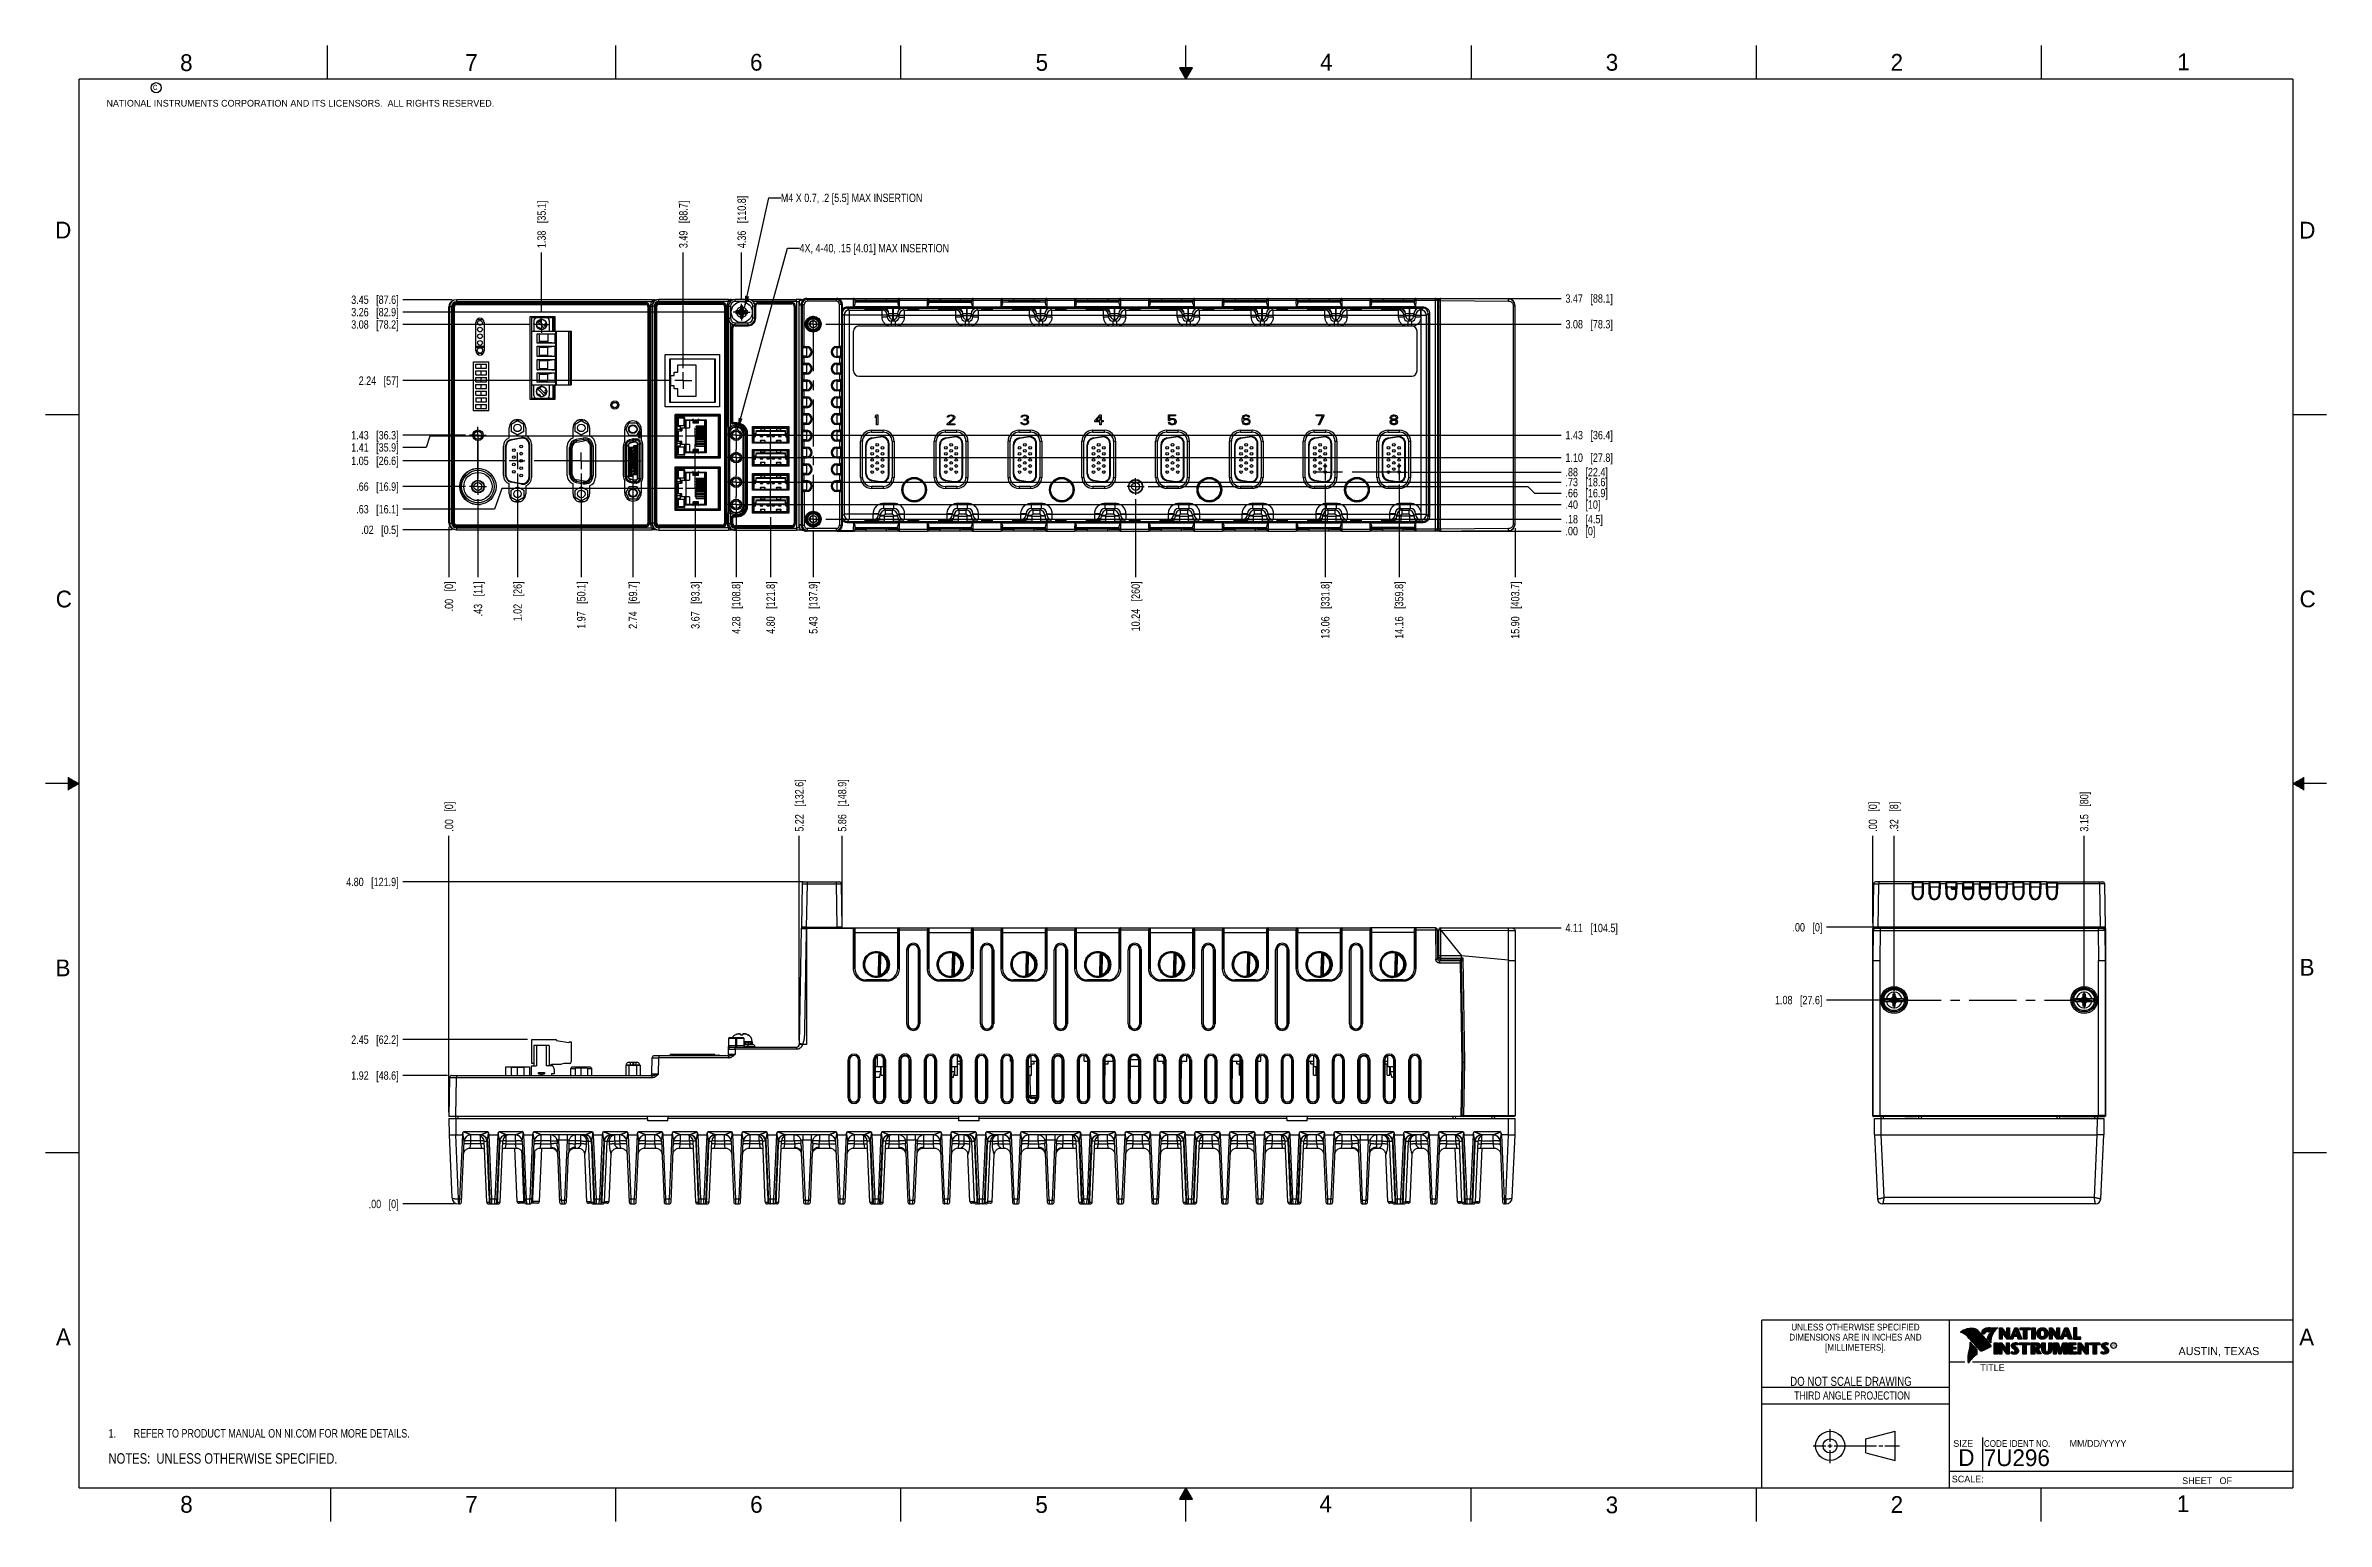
# Model space of a CAD drawing. Header units: inches. Extents: x 0 to 34, y 0 to 22.
import ezdxf

# ---------------------------------------------------------------- set-up
doc = ezdxf.new("R2010")
doc.units = ezdxf.units.IN
doc.header["$LTSCALE"] = 1.87
doc.header["$MEASUREMENT"] = 0
doc.linetypes.add('CENTER', pattern=[0.6, 0.375, -0.075, 0.075, -0.075])
doc.layers.get('0').update_dxf_attribs({"linetype": 'CONTINUOUS'})
for name, color, linetype in [('DEFAULT_1', 7, 'CENTER'), ('DETAIL', 7, 'CONTINUOUS'), ('DIMENSIONS', 7, 'CONTINUOUS')]:
    doc.layers.add(name, color=color, linetype=linetype)
doc.styles.get("Standard").update_dxf_attribs({"font": 'txt', "width": 0.8})
doc.styles.add('TEXTSTYLE_2', font='txt')
doc.styles.add('TEXTSTYLE_3', font='txt', dxfattribs={"width": 0.9})
doc.dimstyles.new('DIMSTYLE_1', dxfattribs={"dimtxt": 0.125, "dimasz": 0.18, "dimexe": 0.125, "dimexo": 0.0625, "dimgap": 0.09, "dimtad": 0, "dimtih": 1, "dimtoh": 1, "dimzin": 4, "dimdsep": 46, "dimtxsty": 'STANDARD', "dimblk": '_FILLED', "dimblk1": '_FILLED', "dimblk2": '_FILLED', "dimcen": 0.09, "dimadec": 0, "dimazin": 0, "dimtp": 0.01, "dimtm": 0.01, "dimtfac": 1, "dimtofl": 0, "dimtmove": 0, "dimatfit": 3, "dimldrblk": '_FILLED', "dimfxl": 1, "dimtolj": 1, "dimtzin": 4, "dimarcsym": 0})
doc.dimstyles.get("Standard").update_dxf_attribs({"dimtxt": 0.125, "dimasz": 0.18, "dimexe": 0.125, "dimexo": 0.0625, "dimgap": 0.09, "dimtad": 0, "dimtih": 1, "dimtoh": 1, "dimdec": 3, "dimzin": 4, "dimdsep": 46, "dimtxsty": 'STANDARD', "dimblk": '_FILLED', "dimblk1": '_FILLED', "dimblk2": '_FILLED', "dimcen": 0.09, "dimadec": 0, "dimazin": 0, "dimtol": 1, "dimtp": 0.01, "dimtm": 0.01, "dimtfac": 1, "dimtdec": 3, "dimtofl": 0, "dimtmove": 0, "dimatfit": 3, "dimldrblk": '_FILLED', "dimfxl": 1, "dimtolj": 1, "dimtzin": 4, "dimarcsym": 0})

msp = doc.modelspace()

# ---------------------------------------------------------------- texts
at = {"color": 2, "linetype": 'CONTINUOUS', "line_spacing_factor": 0.9}
for s, insert, char_height, width, attachment_point, style in [('8', (2.005, 21.871), 0.25, 0.25, 1, 'TEXTSTYLE_2'), ('7', (6.256, 21.874), 0.25, 0.25, 1, 'TEXTSTYLE_2'), ('6', (10.501, 21.877), 0.25, 0.25, 1, 'TEXTSTYLE_2'), ('5', (14.758, 21.875), 0.25, 0.25, 1, 'TEXTSTYLE_2'), ('4', (18.998, 21.878), 0.25, 0.25, 1, 'TEXTSTYLE_2'), ('3', (23.257, 21.876), 0.25, 0.25, 1, 'TEXTSTYLE_2'), ('2', (27.503, 21.876), 0.25, 0.25, 1, 'TEXTSTYLE_2'), ('1', (31.778, 21.883), 0.25, 0.25, 1, 'TEXTSTYLE_2'), ('NATIONAL INSTRUMENTS CORPORATION AND ITS LICENSORS.  ALL RIGHTS RESERVED.', (0.907, 21.191), 0.1, 7.3, 1, 'TEXTSTYLE_2'), ('c', (1.599, 21.439), 0.1, 0.1, 1, 'TEXTSTYLE_2'), ('D', (0.142, 19.375), 0.25, 0.25, 1, 'TEXTSTYLE_2'), ('D', (33.595, 19.374), 0.25, 0.25, 1, 'TEXTSTYLE_2'), ('C', (0.151, 13.875), 0.25, 0.25, 1, 'TEXTSTYLE_2'), ('C', (33.6, 13.877), 0.25, 0.25, 1, 'TEXTSTYLE_2'), ('B', (0.148, 8.376), 0.25, 0.25, 1, 'TEXTSTYLE_2'), ('B', (33.601, 8.385), 0.25, 0.25, 1, 'TEXTSTYLE_2'), ('A', (0.154, 2.876), 0.25, 0.25, 1, 'TEXTSTYLE_2'), ('DIMENSIONS ARE IN INCHES AND', (26.98, 2.796), 0.1, 2.52, 2, 'TEXTSTYLE_3'), ('UNLESS OTHERWISE SPECIFIED', (26.98, 2.946), 0.1, 2.34, 2, 'TEXTSTYLE_3'), ('A', (33.594, 2.873), 0.25, 0.25, 1, 'TEXTSTYLE_2'), ('[MILLIMETERS].', (26.98, 2.646), 0.1, 1.26, 2, 'TEXTSTYLE_3'), ('R', (30.808, 2.641), 0.042, 0.04198, 1, 'TEXTSTYLE_2'), ('AUSTIN, TEXAS', (31.796, 2.599), 0.12, 1.56, 1, 'TEXTSTYLE_2'), ('TITLE', (28.84, 2.34), 0.1, 0.5, 1, 'TEXTSTYLE_2'), ('SIZE', (28.438, 1.212), 0.1, 0.4, 1, 'TEXTSTYLE_2'), ('CODE IDENT NO.', (28.895, 1.211), 0.1, 1.26, 1, 'TEXTSTYLE_3'), ('MM/DD/YYYY', (30.172, 1.212), 0.1, 1, 1, 'TEXTSTYLE_2'), ('SCALE:', (28.416, 0.681), 0.1, 0.6, 1, 'TEXTSTYLE_2'), ('8', (2.007, 0.379), 0.25, 0.25, 1, 'TEXTSTYLE_2'), ('7', (6.255, 0.379), 0.25, 0.25, 1, 'TEXTSTYLE_2'), ('6', (10.503, 0.378), 0.25, 0.25, 1, 'TEXTSTYLE_2'), ('5', (14.754, 0.376), 0.25, 0.25, 1, 'TEXTSTYLE_2'), ('4', (18.988, 0.387), 0.25, 0.25, 1, 'TEXTSTYLE_2'), ('3', (23.256, 0.371), 0.25, 0.25, 1, 'TEXTSTYLE_2'), ('2', (27.504, 0.376), 0.25, 0.25, 1, 'TEXTSTYLE_2'), ('1', (31.771, 0.389), 0.25, 0.25, 1, 'TEXTSTYLE_2'), ('SHEET   OF', (31.85, 0.656), 0.1, 1, 1, 'TEXTSTYLE_2')]:
    msp.add_mtext(s, dxfattribs=dict(at, insert=insert, char_height=char_height, width=width, attachment_point=attachment_point, style=style))
at = {"color": 7, "linetype": 'CONTINUOUS', "insert": (26.913, 2.155), "char_height": 0.135, "width": 2.16, "attachment_point": 2, "line_spacing_factor": 0.9}
msp.add_mtext('DO NOT SCALE DRAWING', dxfattribs=at)
at = {"color": 2, "linetype": 'CONTINUOUS', "insert": (26.93, 1.937), "char_height": 0.12, "width": 2.112, "attachment_point": 2, "line_spacing_factor": 0.9}
msp.add_mtext('THIRD ANGLE PROJECTION', dxfattribs=at)
at = {"color": 7, "linetype": 'CONTINUOUS', "char_height": 0.25, "attachment_point": 1, "line_spacing_factor": 0.9, "style": 'TEXTSTYLE_2'}
for s, insert, width in [('D  ', (28.513, 1.076), 0.75), ('7U296', (28.893, 1.074), 1.25)]:
    msp.add_mtext(s, dxfattribs=dict(at, insert=insert, width=width))
at = {"layer": 'DETAIL', "color": 2, "linetype": 'CONTINUOUS', "char_height": 0.125, "attachment_point": 1, "line_spacing_factor": 0.9}
for s, insert, width in [('M4 X 0.7, .2 [5.5] MAX INSERTION', (10.96, 19.793), 3.2), ('4X, 4-40, .15 [4.01] MAX INSERTION', (11.239, 19.043), 3.4)]:
    msp.add_mtext(s, dxfattribs=dict(at, insert=insert, width=width))

# ---------------------------------------------------------------- blocks, each defined once
blk = doc.blocks.new('SYMBOL_3_BL0', base_point=(3.625, 1.312))
at = {"color": 2, "linetype": 'CONTINUOUS', "width": 0.8}
for s, p in [('1.', (0.938, 1.25)), ('REFER TO PRODUCT MANUAL ON NI.COM FOR MORE DETAILS', (1.312, 1.25))]:
    blk.add_text(s, height=0.125, dxfattribs=at).set_placement(p)
blk = doc.blocks.new('*D0')
at = {"layer": 'DIMENSIONS', "color": 2, "linetype": 'CONTINUOUS'}
blk.add_line((5.991, 6.647), (5.325, 6.647), dxfattribs=at)
at = {"layer": 'DIMENSIONS', "color": 2, "linetype": 'CONTINUOUS', "insert": (5.262, 6.709), "char_height": 0.125, "width": 1.125, "attachment_point": 3, "line_spacing_factor": 0.9}
blk.add_mtext('1.92{\\Ftxt.shx;\\W1.000000;\\H0.125000; }[48.6]', dxfattribs=at)
blk = doc.blocks.new('_FILLED')
at = {"color": 0, "linetype": 'BYBLOCK'}
blk.add_solid([(0, 0), (-1, 0.17), (-1, -0.17)], dxfattribs=at)
blk = doc.blocks.new('*D1')
at = {"layer": 'DIMENSIONS', "color": 2, "linetype": 'CONTINUOUS'}
blk.add_line((6.093, 4.732), (5.325, 4.732), dxfattribs=at)
at = {"layer": 'DIMENSIONS', "color": 2, "linetype": 'CONTINUOUS', "insert": (5.262, 4.794), "char_height": 0.125, "width": 0.725, "attachment_point": 3, "line_spacing_factor": 0.9}
blk.add_mtext('.00{\\Ftxt.shx;\\W1.000000;\\H0.125000; }[0]', dxfattribs=at)
blk = doc.blocks.new('*D2')
at = {"layer": 'DIMENSIONS', "color": 2, "linetype": 'CONTINUOUS'}
blk.add_line((7.184, 7.182), (5.325, 7.182), dxfattribs=at)
at = {"layer": 'DIMENSIONS', "color": 2, "linetype": 'CONTINUOUS', "insert": (5.262, 7.244), "char_height": 0.125, "width": 1.125, "attachment_point": 3, "line_spacing_factor": 0.9}
blk.add_mtext('2.45{\\Ftxt.shx;\\W1.000000;\\H0.125000; }[62.2]', dxfattribs=at)
blk = doc.blocks.new('*D3')
at = {"layer": 'DIMENSIONS', "color": 2, "linetype": 'CONTINUOUS'}
blk.add_line((20.78, 8.846), (22.595, 8.846), dxfattribs=at)
at = {"layer": 'DIMENSIONS', "color": 2, "linetype": 'CONTINUOUS', "insert": (22.657, 8.909), "char_height": 0.125, "width": 1.225, "attachment_point": 1, "line_spacing_factor": 0.9}
blk.add_mtext('4.11{\\Ftxt.shx;\\W1.000000;\\H0.125000; }[104.5]', dxfattribs=at)
blk = doc.blocks.new('*D4')
at = {"layer": 'DIMENSIONS', "color": 2, "linetype": 'CONTINUOUS'}
blk.add_line((11.235, 7.172), (11.235, 10.22), dxfattribs=at)
at = {"layer": 'DIMENSIONS', "color": 2, "linetype": 'CONTINUOUS', "insert": (11.173, 10.282), "char_height": 0.125, "width": 1.225, "attachment_point": 1, "rotation": 90, "line_spacing_factor": 0.9}
blk.add_mtext('5.22{\\Ftxt.shx;\\W1.000000;\\H0.125000; }[132.6]', dxfattribs=at)
blk = doc.blocks.new('*D5')
at = {"layer": 'DIMENSIONS', "color": 2, "linetype": 'CONTINUOUS'}
blk.add_line((6.013, 6.099), (6.013, 10.22), dxfattribs=at)
at = {"layer": 'DIMENSIONS', "color": 2, "linetype": 'CONTINUOUS', "insert": (5.951, 10.282), "char_height": 0.125, "width": 0.725, "attachment_point": 1, "rotation": 90, "line_spacing_factor": 0.9}
blk.add_mtext('.00{\\Ftxt.shx;\\W1.000000;\\H0.125000; }[0]', dxfattribs=at)
blk = doc.blocks.new('*D6')
at = {"layer": 'DIMENSIONS', "color": 2, "linetype": 'CONTINUOUS'}
blk.add_line((11.874, 8.919), (11.874, 10.22), dxfattribs=at)
at = {"layer": 'DIMENSIONS', "color": 2, "linetype": 'CONTINUOUS', "insert": (11.812, 10.282), "char_height": 0.125, "width": 1.225, "attachment_point": 1, "rotation": 90, "line_spacing_factor": 0.9}
blk.add_mtext('5.86{\\Ftxt.shx;\\W1.000000;\\H0.125000; }[148.9]', dxfattribs=at)
blk = doc.blocks.new('*D7')
at = {"layer": 'DIMENSIONS', "color": 2, "linetype": 'CONTINUOUS'}
blk.add_line((27.415, 7.772), (26.55, 7.772), dxfattribs=at)
at = {"layer": 'DIMENSIONS', "color": 2, "linetype": 'CONTINUOUS', "insert": (26.487, 7.834), "char_height": 0.125, "width": 1.125, "attachment_point": 3, "line_spacing_factor": 0.9}
blk.add_mtext('1.08{\\Ftxt.shx;\\W1.000000;\\H0.125000; }[27.6]', dxfattribs=at)
blk = doc.blocks.new('*D8')
at = {"layer": 'DIMENSIONS', "color": 2, "linetype": 'CONTINUOUS'}
blk.add_line((27.255, 8.857), (26.55, 8.857), dxfattribs=at)
at = {"layer": 'DIMENSIONS', "color": 2, "linetype": 'CONTINUOUS', "insert": (26.487, 8.919), "char_height": 0.125, "width": 0.725, "attachment_point": 3, "line_spacing_factor": 0.9}
blk.add_mtext('.00{\\Ftxt.shx;\\W1.000000;\\H0.125000; }[0]', dxfattribs=at)
blk = doc.blocks.new('*D9')
at = {"layer": 'DIMENSIONS', "color": 2, "linetype": 'CONTINUOUS'}
blk.add_line((27.555, 7.911), (27.555, 10.22), dxfattribs=at)
at = {"layer": 'DIMENSIONS', "color": 2, "linetype": 'CONTINUOUS', "insert": (27.492, 10.282), "char_height": 0.125, "width": 0.725, "attachment_point": 1, "rotation": 90, "line_spacing_factor": 0.9}
blk.add_mtext('.32{\\Ftxt.shx;\\W1.000000;\\H0.125000; }[8]', dxfattribs=at)
blk = doc.blocks.new('*D10')
at = {"layer": 'DIMENSIONS', "color": 2, "linetype": 'CONTINUOUS'}
blk.add_line((27.239, 8.919), (27.239, 10.22), dxfattribs=at)
at = {"layer": 'DIMENSIONS', "color": 2, "linetype": 'CONTINUOUS', "insert": (27.176, 10.282), "char_height": 0.125, "width": 0.725, "attachment_point": 1, "rotation": 90, "line_spacing_factor": 0.9}
blk.add_mtext('.00{\\Ftxt.shx;\\W1.000000;\\H0.125000; }[0]', dxfattribs=at)
blk = doc.blocks.new('*D11')
at = {"layer": 'DIMENSIONS', "color": 2, "linetype": 'CONTINUOUS'}
blk.add_line((30.39, 7.919), (30.39, 10.22), dxfattribs=at)
at = {"layer": 'DIMENSIONS', "color": 2, "linetype": 'CONTINUOUS', "insert": (30.327, 10.282), "char_height": 0.125, "width": 0.925, "attachment_point": 1, "rotation": 90, "line_spacing_factor": 0.9}
blk.add_mtext('3.15{\\Ftxt.shx;\\W1.000000;\\H0.125000; }[80]', dxfattribs=at)
blk = doc.blocks.new('*D12')
at = {"layer": 'DIMENSIONS', "color": 2, "linetype": 'CONTINUOUS'}
blk.add_line((11.293, 9.532), (5.325, 9.532), dxfattribs=at)
at = {"layer": 'DIMENSIONS', "color": 2, "linetype": 'CONTINUOUS', "insert": (5.262, 9.595), "char_height": 0.125, "width": 1.225, "attachment_point": 3, "line_spacing_factor": 0.9}
blk.add_mtext('4.80{\\Ftxt.shx;\\W1.000000;\\H0.125000; }[121.9]', dxfattribs=at)
blk = doc.blocks.new('*D13')
at = {"layer": 'DIMENSIONS', "color": 2, "linetype": 'CONTINUOUS'}
blk.add_line((6.445, 15.239), (6.445, 14.075), dxfattribs=at)
at = {"layer": 'DIMENSIONS', "color": 2, "linetype": 'CONTINUOUS', "insert": (6.383, 14.012), "char_height": 0.125, "width": 0.825, "attachment_point": 3, "rotation": 90, "line_spacing_factor": 0.9}
blk.add_mtext('.43{\\Ftxt.shx;\\W1.000000;\\H0.125000; }[11]', dxfattribs=at)
blk = doc.blocks.new('*D14')
at = {"layer": 'DIMENSIONS', "color": 2, "linetype": 'CONTINUOUS'}
blk.add_line((6.012, 14.824), (6.012, 14.075), dxfattribs=at)
at = {"layer": 'DIMENSIONS', "color": 2, "linetype": 'CONTINUOUS', "insert": (5.95, 14.012), "char_height": 0.125, "width": 0.725, "attachment_point": 3, "rotation": 90, "line_spacing_factor": 0.9}
blk.add_mtext('.00{\\Ftxt.shx;\\W1.000000;\\H0.125000; }[0]', dxfattribs=at)
blk = doc.blocks.new('*D15')
at = {"layer": 'DIMENSIONS', "color": 2, "linetype": 'CONTINUOUS'}
blk.add_line((7.035, 15.622), (7.035, 14.075), dxfattribs=at)
at = {"layer": 'DIMENSIONS', "color": 2, "linetype": 'CONTINUOUS', "insert": (6.973, 14.012), "char_height": 0.125, "width": 0.925, "attachment_point": 3, "rotation": 90, "line_spacing_factor": 0.9}
blk.add_mtext('1.02{\\Ftxt.shx;\\W1.000000;\\H0.125000; }[26]', dxfattribs=at)
blk = doc.blocks.new('*D16')
at = {"layer": 'DIMENSIONS', "color": 2, "linetype": 'CONTINUOUS'}
blk.add_line((7.985, 15.622), (7.985, 14.075), dxfattribs=at)
at = {"layer": 'DIMENSIONS', "color": 2, "linetype": 'CONTINUOUS', "insert": (7.923, 14.012), "char_height": 0.125, "width": 1.125, "attachment_point": 3, "rotation": 90, "line_spacing_factor": 0.9}
blk.add_mtext('1.97{\\Ftxt.shx;\\W1.000000;\\H0.125000; }[50.1]', dxfattribs=at)
blk = doc.blocks.new('*D17')
at = {"layer": 'DIMENSIONS', "color": 2, "linetype": 'CONTINUOUS'}
blk.add_line((8.755, 15.622), (8.755, 14.075), dxfattribs=at)
at = {"layer": 'DIMENSIONS', "color": 2, "linetype": 'CONTINUOUS', "insert": (8.693, 14.012), "char_height": 0.125, "width": 1.125, "attachment_point": 3, "rotation": 90, "line_spacing_factor": 0.9}
blk.add_mtext('2.74{\\Ftxt.shx;\\W1.000000;\\H0.125000; }[69.7]', dxfattribs=at)
blk = doc.blocks.new('*D18')
at = {"layer": 'DIMENSIONS', "color": 2, "linetype": 'CONTINUOUS'}
blk.add_line((9.685, 15.208), (9.685, 14.075), dxfattribs=at)
at = {"layer": 'DIMENSIONS', "color": 2, "linetype": 'CONTINUOUS', "insert": (9.623, 14.012), "char_height": 0.125, "width": 1.125, "attachment_point": 3, "rotation": 90, "line_spacing_factor": 0.9}
blk.add_mtext('3.67{\\Ftxt.shx;\\W1.000000;\\H0.125000; }[93.3]', dxfattribs=at)
blk = doc.blocks.new('*D19')
at = {"layer": 'DIMENSIONS', "color": 2, "linetype": 'CONTINUOUS'}
blk.add_line((10.294, 14.97), (10.294, 14.075), dxfattribs=at)
at = {"layer": 'DIMENSIONS', "color": 2, "linetype": 'CONTINUOUS', "insert": (10.232, 14.012), "char_height": 0.125, "width": 1.225, "attachment_point": 3, "rotation": 90, "line_spacing_factor": 0.9}
blk.add_mtext('4.28{\\Ftxt.shx;\\W1.000000;\\H0.125000; }[108.8]', dxfattribs=at)
blk = doc.blocks.new('*D20')
at = {"layer": 'DIMENSIONS', "color": 2, "linetype": 'CONTINUOUS'}
blk.add_line((10.808, 14.968), (10.808, 14.075), dxfattribs=at)
at = {"layer": 'DIMENSIONS', "color": 2, "linetype": 'CONTINUOUS', "insert": (10.746, 14.012), "char_height": 0.125, "width": 1.225, "attachment_point": 3, "rotation": 90, "line_spacing_factor": 0.9}
blk.add_mtext('4.80{\\Ftxt.shx;\\W1.000000;\\H0.125000; }[121.8]', dxfattribs=at)
blk = doc.blocks.new('*D21')
at = {"layer": 'DIMENSIONS', "color": 2, "linetype": 'CONTINUOUS'}
blk.add_line((7.393, 18.03), (7.393, 18.918), dxfattribs=at)
at = {"layer": 'DIMENSIONS', "color": 2, "linetype": 'CONTINUOUS', "insert": (7.331, 18.981), "char_height": 0.125, "width": 1.125, "attachment_point": 1, "rotation": 90, "line_spacing_factor": 0.9}
blk.add_mtext('1.38{\\Ftxt.shx;\\W1.000000;\\H0.125000; }[35.1]', dxfattribs=at)
blk = doc.blocks.new('*D22')
at = {"layer": 'DIMENSIONS', "color": 2, "linetype": 'CONTINUOUS'}
blk.add_line((9.506, 17.193), (9.506, 18.918), dxfattribs=at)
at = {"layer": 'DIMENSIONS', "color": 2, "linetype": 'CONTINUOUS', "insert": (9.444, 18.981), "char_height": 0.125, "width": 1.125, "attachment_point": 1, "rotation": 90, "line_spacing_factor": 0.9}
blk.add_mtext('3.49{\\Ftxt.shx;\\W1.000000;\\H0.125000; }[88.7]', dxfattribs=at)
blk = doc.blocks.new('*D23')
at = {"layer": 'DIMENSIONS', "color": 2, "linetype": 'CONTINUOUS'}
blk.add_line((10.376, 18.214), (10.376, 18.918), dxfattribs=at)
at = {"layer": 'DIMENSIONS', "color": 2, "linetype": 'CONTINUOUS', "insert": (10.314, 18.981), "char_height": 0.125, "width": 1.225, "attachment_point": 1, "rotation": 90, "line_spacing_factor": 0.9}
blk.add_mtext('4.36{\\Ftxt.shx;\\W1.000000;\\H0.125000; }[110.8]', dxfattribs=at)
blk = doc.blocks.new('*D24')
at = {"layer": 'DIMENSIONS', "color": 2, "linetype": 'CONTINUOUS'}
blk.add_line((11.443, 14.753), (11.443, 14.075), dxfattribs=at)
at = {"layer": 'DIMENSIONS', "color": 2, "linetype": 'CONTINUOUS', "insert": (11.381, 14.012), "char_height": 0.125, "width": 1.225, "attachment_point": 3, "rotation": 90, "line_spacing_factor": 0.9}
blk.add_mtext('5.43{\\Ftxt.shx;\\W1.000000;\\H0.125000; }[137.9]', dxfattribs=at)
blk = doc.blocks.new('*D25')
at = {"layer": 'DIMENSIONS', "color": 2, "linetype": 'CONTINUOUS'}
blk.add_line((16.249, 15.239), (16.249, 14.075), dxfattribs=at)
at = {"layer": 'DIMENSIONS', "color": 2, "linetype": 'CONTINUOUS', "insert": (16.187, 14.012), "char_height": 0.125, "width": 1.125, "attachment_point": 3, "rotation": 90, "line_spacing_factor": 0.9}
blk.add_mtext('10.24{\\Ftxt.shx;\\W1.000000;\\H0.125000; }[260]', dxfattribs=at)
blk = doc.blocks.new('*D26')
at = {"layer": 'DIMENSIONS', "color": 2, "linetype": 'CONTINUOUS'}
blk.add_line((19.076, 15.455), (19.076, 14.075), dxfattribs=at)
at = {"layer": 'DIMENSIONS', "color": 2, "linetype": 'CONTINUOUS', "insert": (19.014, 14.012), "char_height": 0.125, "width": 1.325, "attachment_point": 3, "rotation": 90, "line_spacing_factor": 0.9}
blk.add_mtext('13.06{\\Ftxt.shx;\\W1.000000;\\H0.125000; }[331.8]', dxfattribs=at)
blk = doc.blocks.new('*D27')
at = {"layer": 'DIMENSIONS', "color": 2, "linetype": 'CONTINUOUS'}
blk.add_line((20.176, 15.455), (20.176, 14.075), dxfattribs=at)
at = {"layer": 'DIMENSIONS', "color": 2, "linetype": 'CONTINUOUS', "insert": (20.114, 14.012), "char_height": 0.125, "width": 1.325, "attachment_point": 3, "rotation": 90, "line_spacing_factor": 0.9}
blk.add_mtext('14.16{\\Ftxt.shx;\\W1.000000;\\H0.125000; }[359.8]', dxfattribs=at)
blk = doc.blocks.new('*D28')
at = {"layer": 'DIMENSIONS', "color": 2, "linetype": 'CONTINUOUS'}
blk.add_line((21.907, 14.808), (21.907, 14.075), dxfattribs=at)
at = {"layer": 'DIMENSIONS', "color": 2, "linetype": 'CONTINUOUS', "insert": (21.845, 14.012), "char_height": 0.125, "width": 1.325, "attachment_point": 3, "rotation": 90, "line_spacing_factor": 0.9}
blk.add_mtext('15.90{\\Ftxt.shx;\\W1.000000;\\H0.125000; }[403.7]', dxfattribs=at)
blk = doc.blocks.new('*D29')
at = {"layer": 'DIMENSIONS', "color": 2, "linetype": 'CONTINUOUS'}
blk.add_line((20.78, 18.231), (22.595, 18.231), dxfattribs=at)
at = {"layer": 'DIMENSIONS', "color": 2, "linetype": 'CONTINUOUS', "insert": (22.657, 18.293), "char_height": 0.125, "width": 1.125, "attachment_point": 1, "line_spacing_factor": 0.9}
blk.add_mtext('3.47{\\Ftxt.shx;\\W1.000000;\\H0.125000; }[88.1]', dxfattribs=at)
blk = doc.blocks.new('*D30')
at = {"layer": 'DIMENSIONS', "color": 2, "linetype": 'CONTINUOUS'}
blk.add_line((20.78, 14.762), (22.595, 14.762), dxfattribs=at)
at = {"layer": 'DIMENSIONS', "color": 2, "linetype": 'CONTINUOUS', "insert": (22.657, 14.825), "char_height": 0.125, "width": 0.725, "attachment_point": 1, "line_spacing_factor": 0.9}
blk.add_mtext('.00{\\Ftxt.shx;\\W1.000000;\\H0.125000; }[0]', dxfattribs=at)
blk = doc.blocks.new('*D31')
at = {"layer": 'DIMENSIONS', "color": 2, "linetype": 'CONTINUOUS'}
blk.add_line((6.061, 14.782), (5.325, 14.782), dxfattribs=at)
at = {"layer": 'DIMENSIONS', "color": 2, "linetype": 'CONTINUOUS', "insert": (5.262, 14.844), "char_height": 0.125, "width": 0.925, "attachment_point": 3, "line_spacing_factor": 0.9}
blk.add_mtext('.02{\\Ftxt.shx;\\W1.000000;\\H0.125000; }[0.5]', dxfattribs=at)
blk = doc.blocks.new('*D32')
at = {"layer": 'DIMENSIONS', "color": 2, "linetype": 'CONTINUOUS'}
for p, q in [((6.799, 15.396), (6.694, 15.088)), ((9.498, 15.396), (6.799, 15.396)), ((6.694, 15.088), (5.325, 15.088))]:
    blk.add_line(p, q, dxfattribs=at)
at = {"layer": 'DIMENSIONS', "color": 2, "linetype": 'CONTINUOUS', "insert": (5.262, 15.151), "char_height": 0.125, "width": 1.025, "attachment_point": 3, "line_spacing_factor": 0.9}
blk.add_mtext('.63{\\Ftxt.shx;\\W1.000000;\\H0.125000; }[16.1]', dxfattribs=at)
blk = doc.blocks.new('*D33')
at = {"layer": 'DIMENSIONS', "color": 2, "linetype": 'CONTINUOUS'}
for p, q in [((5.673, 16.009), (5.325, 16.009)), ((5.727, 16.177), (5.673, 16.009)), ((9.498, 16.177), (5.727, 16.177))]:
    blk.add_line(p, q, dxfattribs=at)
at = {"layer": 'DIMENSIONS', "color": 2, "linetype": 'CONTINUOUS', "insert": (5.262, 16.072), "char_height": 0.125, "width": 1.125, "attachment_point": 3, "line_spacing_factor": 0.9}
blk.add_mtext('1.41{\\Ftxt.shx;\\W1.000000;\\H0.125000; }[35.9]', dxfattribs=at)
blk = doc.blocks.new('*D34')
at = {"layer": 'DIMENSIONS', "color": 2, "linetype": 'CONTINUOUS'}
blk.add_line((6.258, 15.427), (5.325, 15.427), dxfattribs=at)
at = {"layer": 'DIMENSIONS', "color": 2, "linetype": 'CONTINUOUS', "insert": (5.262, 15.489), "char_height": 0.125, "width": 1.025, "attachment_point": 3, "line_spacing_factor": 0.9}
blk.add_mtext('.66{\\Ftxt.shx;\\W1.000000;\\H0.125000; }[16.9]', dxfattribs=at)
blk = doc.blocks.new('*D35')
at = {"layer": 'DIMENSIONS', "color": 2, "linetype": 'CONTINUOUS'}
blk.add_line((6.848, 15.81), (5.325, 15.81), dxfattribs=at)
at = {"layer": 'DIMENSIONS', "color": 2, "linetype": 'CONTINUOUS', "insert": (5.262, 15.872), "char_height": 0.125, "width": 1.125, "attachment_point": 3, "line_spacing_factor": 0.9}
blk.add_mtext('1.05{\\Ftxt.shx;\\W1.000000;\\H0.125000; }[26.6]', dxfattribs=at)
blk = doc.blocks.new('*D36')
at = {"layer": 'DIMENSIONS', "color": 2, "linetype": 'CONTINUOUS'}
blk.add_line((6.257, 16.192), (5.325, 16.192), dxfattribs=at)
at = {"layer": 'DIMENSIONS', "color": 2, "linetype": 'CONTINUOUS', "insert": (5.262, 16.254), "char_height": 0.125, "width": 1.125, "attachment_point": 3, "line_spacing_factor": 0.9}
blk.add_mtext('1.43{\\Ftxt.shx;\\W1.000000;\\H0.125000; }[36.3]', dxfattribs=at)
blk = doc.blocks.new('*D37')
at = {"layer": 'DIMENSIONS', "color": 2, "linetype": 'CONTINUOUS'}
blk.add_line((9.319, 17.006), (5.325, 17.006), dxfattribs=at)
at = {"layer": 'DIMENSIONS', "color": 2, "linetype": 'CONTINUOUS', "insert": (5.262, 17.068), "char_height": 0.125, "width": 0.925, "attachment_point": 3, "line_spacing_factor": 0.9}
blk.add_mtext('2.24{\\Ftxt.shx;\\W1.000000;\\H0.125000; }[57]', dxfattribs=at)
blk = doc.blocks.new('*D38')
at = {"layer": 'DIMENSIONS', "color": 2, "linetype": 'CONTINUOUS'}
blk.add_line((7.206, 17.843), (5.325, 17.843), dxfattribs=at)
at = {"layer": 'DIMENSIONS', "color": 2, "linetype": 'CONTINUOUS', "insert": (5.262, 17.905), "char_height": 0.125, "width": 1.125, "attachment_point": 3, "line_spacing_factor": 0.9}
blk.add_mtext('3.08{\\Ftxt.shx;\\W1.000000;\\H0.125000; }[78.2]', dxfattribs=at)
blk = doc.blocks.new('*D39')
at = {"layer": 'DIMENSIONS', "color": 2, "linetype": 'CONTINUOUS'}
blk.add_line((10.189, 18.027), (5.325, 18.027), dxfattribs=at)
at = {"layer": 'DIMENSIONS', "color": 2, "linetype": 'CONTINUOUS', "insert": (5.262, 18.089), "char_height": 0.125, "width": 1.125, "attachment_point": 3, "line_spacing_factor": 0.9}
blk.add_mtext('3.26{\\Ftxt.shx;\\W1.000000;\\H0.125000; }[82.9]', dxfattribs=at)
blk = doc.blocks.new('*D40')
at = {"layer": 'DIMENSIONS', "color": 2, "linetype": 'CONTINUOUS'}
blk.add_line((6.061, 18.212), (5.325, 18.212), dxfattribs=at)
at = {"layer": 'DIMENSIONS', "color": 2, "linetype": 'CONTINUOUS', "insert": (5.262, 18.274), "char_height": 0.125, "width": 1.125, "attachment_point": 3, "line_spacing_factor": 0.9}
blk.add_mtext('3.45{\\Ftxt.shx;\\W1.000000;\\H0.125000; }[87.6]', dxfattribs=at)
blk = doc.blocks.new('*D41')
at = {"layer": 'DIMENSIONS', "color": 2, "linetype": 'CONTINUOUS'}
blk.add_line((11.631, 17.847), (22.595, 17.847), dxfattribs=at)
at = {"layer": 'DIMENSIONS', "color": 2, "linetype": 'CONTINUOUS', "insert": (22.657, 17.909), "char_height": 0.125, "width": 1.125, "attachment_point": 1, "line_spacing_factor": 0.9}
blk.add_mtext('3.08{\\Ftxt.shx;\\W1.000000;\\H0.125000; }[78.3]', dxfattribs=at)
blk = doc.blocks.new('*D42')
at = {"layer": 'DIMENSIONS', "color": 2, "linetype": 'CONTINUOUS'}
blk.add_line((11, 16.194), (22.595, 16.194), dxfattribs=at)
at = {"layer": 'DIMENSIONS', "color": 2, "linetype": 'CONTINUOUS', "insert": (22.657, 16.256), "char_height": 0.125, "width": 1.125, "attachment_point": 1, "line_spacing_factor": 0.9}
blk.add_mtext('1.43{\\Ftxt.shx;\\W1.000000;\\H0.125000; }[36.4]', dxfattribs=at)
blk = doc.blocks.new('*D43')
at = {"layer": 'DIMENSIONS', "color": 2, "linetype": 'CONTINUOUS'}
blk.add_line((10.996, 15.858), (22.595, 15.858), dxfattribs=at)
at = {"layer": 'DIMENSIONS', "color": 2, "linetype": 'CONTINUOUS', "insert": (22.657, 15.92), "char_height": 0.125, "width": 1.125, "attachment_point": 1, "line_spacing_factor": 0.9}
blk.add_mtext('1.10{\\Ftxt.shx;\\W1.000000;\\H0.125000; }[27.8]', dxfattribs=at)
blk = doc.blocks.new('*D44')
at = {"layer": 'DIMENSIONS', "color": 2, "linetype": 'CONTINUOUS'}
blk.add_line((11, 15.494), (22.595, 15.494), dxfattribs=at)
at = {"layer": 'DIMENSIONS', "color": 2, "linetype": 'CONTINUOUS', "insert": (22.657, 15.556), "char_height": 0.125, "width": 1.025, "attachment_point": 1, "line_spacing_factor": 0.9}
blk.add_mtext('.73{\\Ftxt.shx;\\W1.000000;\\H0.125000; }[18.6]', dxfattribs=at)
blk = doc.blocks.new('*D45')
at = {"layer": 'DIMENSIONS', "color": 2, "linetype": 'CONTINUOUS'}
blk.add_line((10.993, 15.158), (22.595, 15.158), dxfattribs=at)
at = {"layer": 'DIMENSIONS', "color": 2, "linetype": 'CONTINUOUS', "insert": (22.657, 15.22), "char_height": 0.125, "width": 0.825, "attachment_point": 1, "line_spacing_factor": 0.9}
blk.add_mtext('.40{\\Ftxt.shx;\\W1.000000;\\H0.125000; }[10]', dxfattribs=at)
blk = doc.blocks.new('*D46')
at = {"layer": 'DIMENSIONS', "color": 2, "linetype": 'CONTINUOUS'}
blk.add_line((11.631, 14.941), (22.595, 14.941), dxfattribs=at)
at = {"layer": 'DIMENSIONS', "color": 2, "linetype": 'CONTINUOUS', "insert": (22.657, 15.003), "char_height": 0.125, "width": 0.925, "attachment_point": 1, "line_spacing_factor": 0.9}
blk.add_mtext('.18{\\Ftxt.shx;\\W1.000000;\\H0.125000; }[4.5]', dxfattribs=at)
blk = doc.blocks.new('*D47')
at = {"layer": 'DIMENSIONS', "color": 2, "linetype": 'CONTINUOUS'}
for p, q in [((16.437, 15.427), (22.096, 15.427)), ((22.096, 15.427), (22.195, 15.329)), ((22.195, 15.329), (22.595, 15.329))]:
    blk.add_line(p, q, dxfattribs=at)
at = {"layer": 'DIMENSIONS', "color": 2, "linetype": 'CONTINUOUS', "insert": (22.657, 15.392), "char_height": 0.125, "width": 1.025, "attachment_point": 1, "line_spacing_factor": 0.9}
blk.add_mtext('.66{\\Ftxt.shx;\\W1.000000;\\H0.125000; }[16.9]', dxfattribs=at)
blk = doc.blocks.new('*D48')
at = {"layer": 'DIMENSIONS', "color": 2, "linetype": 'CONTINUOUS'}
blk.add_line((20.364, 15.643), (22.595, 15.643), dxfattribs=at)
at = {"layer": 'DIMENSIONS', "color": 2, "linetype": 'CONTINUOUS', "insert": (22.657, 15.705), "char_height": 0.125, "width": 1.025, "attachment_point": 1, "line_spacing_factor": 0.9}
blk.add_mtext('.88{\\Ftxt.shx;\\W1.000000;\\H0.125000; }[22.4]', dxfattribs=at)
blk = doc.blocks.new('SYMBOL_2_BL1', base_point=(3.1215, 0.9375))
at = {"layer": 'DETAIL', "color": 2, "linetype": 'CONTINUOUS', "width": 0.8}
blk.add_text('NOTES:  UNLESS OTHERWISE SPECIFIED.', height=0.156, dxfattribs=at).set_placement((0.9375, 0.8595))
blk = doc.blocks.new('SYMBOL_12_BL2', base_point=(3.675, 1.312))
at = {"layer": 'DETAIL', "color": 2, "linetype": 'CONTINUOUS', "width": 0.8}
for s, p in [('1.', (0.938, 1.25)), ('REFER TO PRODUCT MANUAL ON NI.COM FOR MORE DETAILS.', (1.312, 1.25))]:
    blk.add_text(s, height=0.125, dxfattribs=at).set_placement(p)

# ---------------------------------------------------------------- dimensions: what is measured, and where the dimension line sits
at = {"layer": 'DIMENSIONS', "color": 2, "linetype": 'CONTINUOUS'}
for feature_location, offset, dtype, origin, picture, middle in [((10.376, 18.214), (0, 0.704), 1, (6.012, 18.152), '*D23', (10.376, 19.593)), ((7.393, 18.03), (0, 0.888), 1, (6.012, 17.968), '*D21', (7.393, 19.543)), ((9.506, 17.193), (0, 1.725), 1, (6.012, 17.131), '*D22', (9.506, 19.543)), ((6.061, 18.212), (-0.736, 0), 0, (6.123, 14.762), '*D40', (4.7, 18.212)), ((10.1887, 18.0266), (-4.8639, 0), 0, (10.2512, 14.7624), '*D39', (4.6998, 18.0266)), ((20.78, 18.231), (1.814, 0), 0, (20.718, 14.762), '*D29', (23.22, 18.231)), ((7.206, 17.843), (-1.881, 0), 0, (7.268, 14.762), '*D38', (4.7, 17.843)), ((11.6309, 17.8466), (10.9639, 0), 0, (11.5684, 14.7624), '*D41', (23.2198, 17.8466)), ((9.319, 17.006), (-3.994, 0), 0, (9.381, 14.762), '*D37', (4.8, 17.006)), ((6.257, 16.192), (-0.932, 0), 0, (6.319, 14.762), '*D36', (4.7, 16.192)), ((9.4977, 16.1766), (-4.1729, -0.1676), 0, (9.5602, 14.7624), '*D33', (4.6998, 16.009)), ((11, 16.194), (11.595, 0), 0, (10.937, 14.762), '*D42', (23.22, 16.194)), ((6.848, 15.81), (-1.523, 0), 0, (6.91, 14.762), '*D35', (4.7, 15.81)), ((7.035, 15.622), (0, -1.547), 1, (6.012, 15.684), '*D15', (7.035, 13.55)), ((7.985, 15.622), (0, -1.547), 1, (6.012, 15.684), '*D16', (7.985, 13.45)), ((8.755, 15.622), (0, -1.547), 1, (6.012, 15.684), '*D17', (8.755, 13.45)), ((10.996, 15.858), (11.598, 0), 0, (10.934, 14.762), '*D43', (23.22, 15.858)), ((20.364, 15.643), (2.231, 0), 0, (20.301, 14.762), '*D48', (23.17, 15.643)), ((6.2577, 15.4266), (-0.9329, 0), 0, (6.3202, 14.7624), '*D34', (4.7498, 15.4266)), ((9.498, 15.396), (-4.173, -0.307), 0, (9.56, 14.762), '*D32', (4.75, 15.088)), ((19.076, 15.455), (0, -1.38), 1, (6.012, 15.518), '*D26', (19.076, 13.35)), ((20.176, 15.455), (0, -1.38), 1, (6.012, 15.518), '*D27', (20.176, 13.35)), ((16.249, 15.239), (0, -1.164), 1, (6.012, 15.302), '*D25', (16.249, 13.45)), ((11, 15.494), (11.595, 0), 0, (10.937, 14.762), '*D44', (23.17, 15.494)), ((16.4369, 15.4266), (6.1579, -0.0973), 0, (16.3744, 14.7624), '*D47', (23.1698, 15.3293)), ((9.685, 15.208), (0, -1.133), 1, (6.012, 15.271), '*D18', (9.685, 13.45)), ((6.445, 15.239), (0, -1.164), 1, (6.012, 14.887), '*D13', (6.445, 13.6)), ((10.294, 14.97), (0, -0.895), 1, (6.012, 15.033), '*D19', (10.294, 13.4)), ((10.808, 14.968), (0, -0.893), 1, (6.012, 15.031), '*D20', (10.808, 13.4)), ((10.993, 15.158), (11.602, 0), 0, (10.93, 14.762), '*D45', (23.07, 15.158)), ((11.631, 14.941), (10.964, 0), 0, (11.568, 14.762), '*D46', (23.12, 14.941)), ((6.061, 14.782), (-0.736, 0), 0, (6.123, 14.762), '*D31', (4.8, 14.782)), ((6.012276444, 14.824447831), (0, -0.749591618), 1, (6.012276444, 14.886947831), '*D14', (6.012276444, 13.649856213)), ((21.90732, 14.80832), (0, -0.73346), 1, (6.01228, 14.87082), '*D28', (21.90732, 13.34986)), ((11.443, 14.753), (0, -0.678), 1, (6.012, 14.816), '*D24', (11.443, 13.4)), ((20.780384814, 14.76235621), (1.814430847, 0), 0, (20.717884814, 14.76235621), '*D30', (23.019815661, 14.76235621)), ((11.235, 7.172), (0, 3.048), 1, (6.013, 6.037), '*D4', (11.235, 10.895)), ((11.874, 8.919), (0, 1.301), 1, (6.013, 8.857), '*D6', (11.874, 10.895)), ((6.013248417, 6.099359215), (0, 4.1206), 1, (6.013248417, 6.036859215), '*D5', (6.013248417, 10.644959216)), ((27.238568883, 8.919133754), (0, 1.300825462), 1, (27.238568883, 8.856633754), '*D10', (27.238568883, 10.644959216)), ((30.39, 7.919), (0, 2.301), 1, (27.239, 7.772), '*D11', (30.39, 10.745)), ((27.555, 7.911), (0, 2.309), 1, (27.239, 7.772), '*D9', (27.555, 10.645)), ((11.293, 9.532), (-5.968, 0), 0, (11.356, 4.732), '*D12', (4.65, 9.532)), ((20.78, 8.846), (1.814, 0), 0, (20.718, 4.732), '*D3', (23.27, 8.846)), ((27.4153, 7.7719), (-0.8654, 0), 0, (27.5548, 8.8566), '*D7', (25.9249, 7.7719)), ((27.254797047, 8.856633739), (-0.70488869, 0), 0, (27.317297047, 8.856633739), '*D8', (26.124908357, 8.856633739)), ((7.184, 7.182), (-1.859, 0), 0, (7.246, 4.732), '*D2', (4.7, 7.182)), ((5.9908767, 6.6468593), (-0.6661002, 0), 0, (6.1554634, 4.7318592), '*D0', (4.6997764, 6.6468593)), ((6.092963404, 4.731859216), (-0.76818696, 0), 0, (6.155463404, 4.731859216), '*D1', (4.899776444, 4.731859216))]:
    dim = msp.add_ordinate_dim(feature_location=feature_location, offset=offset, dtype=dtype, origin=origin, dimstyle='DIMSTYLE_1', override={"dimtad": 1, "dimtih": 0, "dimtoh": 0}, dxfattribs=at)
    dim.commit()
    dim.dimension.update_dxf_attribs({"geometry": picture, "text_midpoint": middle})

# ---------------------------------------------------------------- linework, layer by layer
at = {"color": 2, "linetype": 'CONTINUOUS'}
for p, q in [((4.2, 21.5), (4.2, 22)), ((8.5, 21.5), (8.5, 22)), ((12.75, 21.5), (12.75, 22)), ((17, 21.5), (17, 22)), ((21.25, 22), (21.25, 21.5)), ((25.5, 22), (25.5, 21.5)), ((29.75, 22), (29.75, 21.5)), ((16.902, 21.67), (17, 21.5)), ((17.098, 21.67), (16.902, 21.67)), ((16.908, 21.66), (17.092, 21.66)), ((16.913, 21.65), (17.087, 21.65)), ((16.919, 21.64), (17.081, 21.64)), ((16.925, 21.63), (17.075, 21.63)), ((16.931, 21.62), (17.069, 21.62)), ((16.937, 21.61), (17.064, 21.61)), ((16.942, 21.6), (17.058, 21.6)), ((16.948, 21.59), (17.052, 21.59)), ((16.954, 21.58), (17.046, 21.58)), ((16.96, 21.57), (17.04, 21.57)), ((16.965, 21.56), (17.035, 21.56)), ((16.971, 21.55), (17.029, 21.55)), ((16.977, 21.54), (17.023, 21.54)), ((16.983, 21.53), (17.017, 21.53)), ((16.988, 21.52), (17.012, 21.52)), ((16.994, 21.51), (17.006, 21.51)), ((17, 21.5), (17.098, 21.67)), ((0, 16.5), (0.5, 16.5)), ((33.5, 16.5), (34, 16.5)), ((0.5, 11), (0, 11)), ((0.33, 11.09), (0.344, 11.09)), ((0.33, 11.08), (0.361, 11.08)), ((0.33, 11.07), (0.379, 11.07)), ((0.33, 11.06), (0.396, 11.06)), ((0.33, 11.05), (0.413, 11.05)), ((0.33, 11.04), (0.431, 11.04)), ((0.33, 11.03), (0.448, 11.03)), ((0.33, 11.02), (0.465, 11.02)), ((0.33, 11.01), (0.483, 11.01)), ((0.33, 10.99), (0.483, 10.99)), ((0.33, 10.98), (0.465, 10.98)), ((0.33, 10.97), (0.448, 10.97)), ((0.33, 10.96), (0.431, 10.96)), ((0.33, 10.95), (0.413, 10.95)), ((0.33, 10.94), (0.396, 10.94)), ((0.33, 10.93), (0.379, 10.93)), ((0.33, 10.92), (0.361, 10.92)), ((0.33, 10.91), (0.344, 10.91)), ((34, 11), (33.5, 11)), ((33.517, 11.01), (33.67, 11.01)), ((33.517, 10.99), (33.67, 10.99)), ((33.535, 11.02), (33.67, 11.02)), ((33.535, 10.98), (33.67, 10.98)), ((33.552, 11.03), (33.67, 11.03)), ((33.552, 10.97), (33.67, 10.97)), ((33.569, 11.04), (33.67, 11.04)), ((33.569, 10.96), (33.67, 10.96)), ((33.587, 11.05), (33.67, 11.05)), ((33.587, 10.95), (33.67, 10.95)), ((33.604, 11.06), (33.67, 11.06)), ((33.604, 10.94), (33.67, 10.94)), ((33.621, 11.07), (33.67, 11.07)), ((33.621, 10.93), (33.67, 10.93)), ((33.639, 11.08), (33.67, 11.08)), ((33.639, 10.92), (33.67, 10.92)), ((33.656, 11.09), (33.67, 11.09)), ((33.656, 10.91), (33.67, 10.91)), ((0, 5.5), (0.5, 5.5)), ((33.5, 5.5), (34, 5.5)), ((28.556, 2.822), (28.556, 2.825)), ((28.563, 2.819), (28.563, 2.829)), ((28.57, 2.817), (28.57, 2.833)), ((28.577, 2.814), (28.577, 2.837)), ((28.583, 2.811), (28.583, 2.841)), ((28.59, 2.807), (28.59, 2.845)), ((28.597, 2.803), (28.597, 2.848)), ((28.604, 2.799), (28.604, 2.851)), ((28.611, 2.795), (28.611, 2.854)), ((28.618, 2.791), (28.618, 2.856)), ((28.625, 2.786), (28.625, 2.858)), ((28.632, 2.78), (28.632, 2.861)), ((28.638, 2.775), (28.638, 2.863)), ((28.645, 2.769), (28.645, 2.864)), ((28.652, 2.762), (28.652, 2.866)), ((28.659, 2.755), (28.659, 2.868)), ((28.666, 2.747), (28.666, 2.869)), ((28.673, 2.74), (28.673, 2.871)), ((28.68, 2.732), (28.68, 2.872)), ((28.686, 2.725), (28.686, 2.873)), ((28.693, 2.717), (28.693, 2.873)), ((28.7, 2.709), (28.7, 2.873)), ((28.707, 2.701), (28.707, 2.873)), ((28.714, 2.694), (28.714, 2.873)), ((28.721, 2.686), (28.721, 2.872)), ((28.728, 2.678), (28.728, 2.872)), ((28.735, 2.67), (28.735, 2.87)), ((28.741, 2.661), (28.741, 2.869)), ((28.748, 2.653), (28.748, 2.868)), ((28.755, 2.645), (28.755, 2.866)), ((28.762, 2.637), (28.762, 2.864)), ((28.769, 2.629), (28.769, 2.861)), ((28.776, 2.621), (28.776, 2.858)), ((28.783, 2.614), (28.783, 2.854)), ((28.789, 2.606), (28.789, 2.85)), ((28.796, 2.598), (28.796, 2.845)), ((28.803, 2.591), (28.803, 2.839)), ((28.81, 2.584), (28.81, 2.833)), ((28.817, 2.576), (28.817, 2.825)), ((28.824, 2.569), (28.824, 2.818)), ((28.831, 2.562), (28.831, 2.811)), ((28.837, 2.556), (28.837, 2.804)), ((28.844, 2.55), (28.844, 2.797)), ((28.851, 2.547), (28.851, 2.789)), ((28.858, 2.547), (28.858, 2.782)), ((28.886, 2.792), (28.863, 2.819)), ((28.865, 2.548), (28.865, 2.775)), ((28.888, 2.798), (28.868, 2.821)), ((28.872, 2.817), (28.872, 2.834)), ((28.872, 2.551), (28.872, 2.768)), ((28.879, 2.809), (28.879, 2.846)), ((28.879, 2.554), (28.879, 2.76)), ((28.886, 2.801), (28.886, 2.854)), ((28.886, 2.557), (28.886, 2.752)), ((28.892, 2.8), (28.892, 2.859)), ((28.892, 2.56), (28.892, 2.744)), ((28.899, 2.804), (28.899, 2.863)), ((28.899, 2.563), (28.899, 2.736)), ((28.906, 2.809), (28.906, 2.867)), ((28.906, 2.566), (28.906, 2.727)), ((28.913, 2.815), (28.913, 2.87)), ((28.92, 2.822), (28.92, 2.872)), ((28.927, 2.828), (28.927, 2.874)), ((28.934, 2.831), (28.934, 2.875)), ((28.94, 2.833), (28.94, 2.876)), ((28.962, 2.705), (28.944, 2.726)), ((28.947, 2.834), (28.947, 2.877)), ((28.966, 2.708), (28.95, 2.726)), ((28.954, 2.833), (28.954, 2.878)), ((28.954, 2.721), (28.954, 2.736)), ((28.961, 2.831), (28.961, 2.879)), ((28.961, 2.713), (28.961, 2.752)), ((28.968, 2.829), (28.968, 2.879)), ((28.968, 2.705), (28.968, 2.77)), ((28.975, 2.828), (28.975, 2.88)), ((28.975, 2.697), (28.975, 2.782)), ((28.982, 2.828), (28.982, 2.88)), ((28.982, 2.689), (28.982, 2.789)), ((28.984, 2.885), (29.101, 2.887)), ((28.985, 2.88), (29.088, 2.882)), ((28.988, 2.828), (28.988, 2.88)), ((28.988, 2.681), (28.988, 2.792)), ((28.995, 2.828), (28.995, 2.88)), ((28.995, 2.7), (28.995, 2.794)), ((29.002, 2.826), (29.002, 2.88)), ((29.002, 2.745), (29.002, 2.795)), ((29.009, 2.822), (29.009, 2.881)), ((29.009, 2.764), (29.009, 2.795)), ((29.016, 2.781), (29.016, 2.881)), ((29.023, 2.795), (29.023, 2.881)), ((29.03, 2.807), (29.03, 2.881)), ((29.037, 2.819), (29.037, 2.881)), ((29.043, 2.829), (29.043, 2.881)), ((29.05, 2.839), (29.05, 2.881)), ((29.057, 2.848), (29.057, 2.881)), ((29.064, 2.856), (29.064, 2.881)), ((29.071, 2.864), (29.071, 2.881)), ((29.078, 2.871), (29.078, 2.882)), ((29.126, 2.885), (29.162, 2.885)), ((29.126, 2.717), (29.126, 2.885)), ((29.131, 2.88), (29.16, 2.88)), ((29.131, 2.722), (29.131, 2.88)), ((29.16, 2.722), (29.131, 2.722)), ((29.139, 2.722), (29.139, 2.88)), ((29.146, 2.722), (29.146, 2.88)), ((29.153, 2.722), (29.153, 2.88)), ((29.16, 2.88), (29.24, 2.775)), ((29.16, 2.83), (29.16, 2.88)), ((29.244, 2.722), (29.16, 2.83)), ((29.16, 2.83), (29.16, 2.722)), ((29.162, 2.885), (29.235, 2.789)), ((29.241, 2.717), (29.165, 2.816)), ((29.165, 2.816), (29.165, 2.717)), ((29.166, 2.822), (29.166, 2.872)), ((29.173, 2.814), (29.173, 2.863)), ((29.18, 2.805), (29.18, 2.854)), ((29.186, 2.796), (29.186, 2.845)), ((29.193, 2.787), (29.193, 2.837)), ((29.2, 2.779), (29.2, 2.828)), ((29.207, 2.77), (29.207, 2.819)), ((29.213, 2.761), (29.213, 2.81)), ((29.22, 2.752), (29.22, 2.801)), ((29.227, 2.744), (29.227, 2.792)), ((29.233, 2.735), (29.233, 2.784)), ((29.235, 2.885), (29.275, 2.885)), ((29.235, 2.789), (29.235, 2.885)), ((29.24, 2.88), (29.27, 2.88)), ((29.24, 2.775), (29.24, 2.88)), ((29.24, 2.726), (29.24, 2.775)), ((29.27, 2.722), (29.244, 2.722)), ((29.247, 2.722), (29.247, 2.88)), ((29.254, 2.722), (29.254, 2.88)), ((29.26, 2.722), (29.26, 2.88)), ((29.267, 2.722), (29.267, 2.88)), ((29.27, 2.88), (29.27, 2.722)), ((29.275, 2.885), (29.275, 2.717)), ((29.285, 2.717), (29.354, 2.885)), ((29.293, 2.722), (29.357, 2.88)), ((29.322, 2.722), (29.293, 2.722)), ((29.301, 2.722), (29.301, 2.741)), ((29.307, 2.722), (29.307, 2.758)), ((29.314, 2.722), (29.314, 2.774)), ((29.321, 2.722), (29.321, 2.79)), ((29.338, 2.762), (29.322, 2.722)), ((29.341, 2.757), (29.325, 2.717)), ((29.327, 2.735), (29.327, 2.807)), ((29.334, 2.752), (29.334, 2.823)), ((29.397, 2.762), (29.338, 2.762)), ((29.341, 2.762), (29.341, 2.84)), ((29.393, 2.757), (29.341, 2.757)), ((29.343, 2.779), (29.365, 2.849)), ((29.392, 2.779), (29.343, 2.779)), ((29.348, 2.792), (29.348, 2.856)), ((29.348, 2.762), (29.348, 2.779)), ((29.35, 2.784), (29.369, 2.844)), ((29.385, 2.784), (29.35, 2.784)), ((29.354, 2.885), (29.397, 2.885)), ((29.354, 2.814), (29.354, 2.872)), ((29.354, 2.762), (29.354, 2.779)), ((29.357, 2.88), (29.393, 2.88)), ((29.361, 2.836), (29.361, 2.88)), ((29.361, 2.762), (29.361, 2.779)), ((29.365, 2.849), (29.373, 2.849)), ((29.368, 2.849), (29.368, 2.88)), ((29.368, 2.762), (29.368, 2.779)), ((29.369, 2.844), (29.369, 2.844)), ((29.369, 2.844), (29.385, 2.784)), ((29.373, 2.849), (29.392, 2.779)), ((29.374, 2.843), (29.374, 2.88)), ((29.374, 2.762), (29.374, 2.779)), ((29.381, 2.818), (29.381, 2.88)), ((29.381, 2.762), (29.381, 2.779)), ((29.388, 2.793), (29.388, 2.88)), ((29.388, 2.762), (29.388, 2.779)), ((29.393, 2.88), (29.454, 2.722)), ((29.407, 2.717), (29.393, 2.757)), ((29.395, 2.762), (29.395, 2.877)), ((29.397, 2.885), (29.461, 2.717)), ((29.41, 2.722), (29.397, 2.762)), ((29.401, 2.749), (29.401, 2.859)), ((29.408, 2.729), (29.408, 2.842)), ((29.454, 2.722), (29.41, 2.722)), ((29.415, 2.722), (29.415, 2.824)), ((29.421, 2.722), (29.421, 2.806)), ((29.428, 2.722), (29.428, 2.789)), ((29.435, 2.722), (29.435, 2.771)), ((29.436, 2.885), (29.584, 2.885)), ((29.436, 2.854), (29.436, 2.885)), ((29.484, 2.854), (29.436, 2.854)), ((29.441, 2.88), (29.579, 2.88)), ((29.441, 2.859), (29.441, 2.88)), ((29.489, 2.859), (29.441, 2.859)), ((29.442, 2.722), (29.442, 2.753)), ((29.448, 2.859), (29.448, 2.88)), ((29.448, 2.722), (29.448, 2.736)), ((29.455, 2.859), (29.455, 2.88)), ((29.462, 2.859), (29.462, 2.88)), ((29.468, 2.859), (29.468, 2.88)), ((29.475, 2.859), (29.475, 2.88)), ((29.482, 2.859), (29.482, 2.88)), ((29.484, 2.717), (29.484, 2.854)), ((29.489, 2.859), (29.488, 2.88)), ((29.489, 2.722), (29.489, 2.859)), ((29.53, 2.722), (29.489, 2.722)), ((29.495, 2.722), (29.495, 2.88)), ((29.502, 2.722), (29.502, 2.88)), ((29.509, 2.722), (29.509, 2.88)), ((29.515, 2.722), (29.515, 2.88)), ((29.522, 2.722), (29.522, 2.88)), ((29.53, 2.859), (29.529, 2.88)), ((29.579, 2.859), (29.53, 2.859)), ((29.53, 2.859), (29.53, 2.722)), ((29.535, 2.859), (29.535, 2.88)), ((29.584, 2.854), (29.535, 2.854)), ((29.535, 2.854), (29.535, 2.717)), ((29.542, 2.859), (29.542, 2.88)), ((29.549, 2.859), (29.549, 2.88)), ((29.556, 2.859), (29.556, 2.88)), ((29.562, 2.859), (29.562, 2.88)), ((29.569, 2.859), (29.569, 2.88)), ((29.576, 2.859), (29.576, 2.88)), ((29.579, 2.88), (29.579, 2.859)), ((29.584, 2.885), (29.584, 2.854)), ((29.61, 2.885), (29.661, 2.885)), ((29.61, 2.717), (29.61, 2.885)), ((29.615, 2.88), (29.656, 2.88)), ((29.615, 2.722), (29.615, 2.88)), ((29.656, 2.722), (29.615, 2.722)), ((29.623, 2.722), (29.623, 2.88)), ((29.629, 2.722), (29.629, 2.88)), ((29.636, 2.722), (29.636, 2.88)), ((29.643, 2.722), (29.643, 2.88)), ((29.65, 2.722), (29.65, 2.88)), ((29.656, 2.88), (29.656, 2.722)), ((29.661, 2.885), (29.661, 2.717)), ((29.684, 2.806), (29.685, 2.81)), ((29.684, 2.802), (29.684, 2.806)), ((29.684, 2.799), (29.684, 2.802)), ((29.685, 2.795), (29.684, 2.799)), ((29.685, 2.816), (29.686, 2.82)), ((29.685, 2.813), (29.685, 2.816)), ((29.685, 2.81), (29.685, 2.813)), ((29.685, 2.792), (29.685, 2.795)), ((29.685, 2.788), (29.685, 2.792)), ((29.686, 2.785), (29.685, 2.788)), ((29.686, 2.823), (29.687, 2.826)), ((29.686, 2.82), (29.686, 2.823)), ((29.687, 2.781), (29.686, 2.785)), ((29.687, 2.826), (29.688, 2.83)), ((29.687, 2.778), (29.687, 2.781)), ((29.688, 2.774), (29.687, 2.778)), ((29.688, 2.83), (29.689, 2.833)), ((29.689, 2.771), (29.688, 2.774)), ((29.689, 2.833), (29.69, 2.836)), ((29.689, 2.809), (29.69, 2.813)), ((29.689, 2.806), (29.689, 2.809)), ((29.689, 2.803), (29.689, 2.806)), ((29.689, 2.799), (29.689, 2.803)), ((29.69, 2.796), (29.689, 2.799)), ((29.69, 2.768), (29.689, 2.771)), ((29.69, 2.836), (29.692, 2.839)), ((29.69, 2.816), (29.691, 2.819)), ((29.69, 2.813), (29.69, 2.816)), ((29.69, 2.792), (29.69, 2.796)), ((29.69, 2.789), (29.69, 2.792)), ((29.691, 2.786), (29.69, 2.789)), ((29.692, 2.765), (29.69, 2.768)), ((29.691, 2.822), (29.692, 2.825)), ((29.691, 2.819), (29.691, 2.822)), ((29.691, 2.782), (29.691, 2.786)), ((29.692, 2.779), (29.691, 2.782)), ((29.692, 2.839), (29.693, 2.841)), ((29.692, 2.825), (29.693, 2.828)), ((29.693, 2.776), (29.692, 2.779)), ((29.693, 2.762), (29.692, 2.765)), ((29.693, 2.841), (29.694, 2.844)), ((29.693, 2.828), (29.694, 2.831)), ((29.694, 2.773), (29.693, 2.776)), ((29.694, 2.759), (29.693, 2.762)), ((29.694, 2.844), (29.696, 2.847)), ((29.694, 2.831), (29.695, 2.834)), ((29.695, 2.77), (29.694, 2.773)), ((29.696, 2.756), (29.694, 2.759)), ((29.695, 2.834), (29.696, 2.837)), ((29.695, 2.77), (29.695, 2.834)), ((29.696, 2.767), (29.695, 2.77)), ((29.696, 2.847), (29.698, 2.85)), ((29.696, 2.837), (29.697, 2.839)), ((29.697, 2.764), (29.696, 2.767)), ((29.697, 2.753), (29.696, 2.756)), ((29.697, 2.839), (29.699, 2.842)), ((29.699, 2.761), (29.697, 2.764)), ((29.699, 2.75), (29.697, 2.753)), ((29.698, 2.85), (29.7, 2.852)), ((29.699, 2.842), (29.7, 2.844)), ((29.7, 2.758), (29.699, 2.761)), ((29.701, 2.748), (29.699, 2.75)), ((29.7, 2.852), (29.701, 2.855)), ((29.7, 2.844), (29.702, 2.847)), ((29.702, 2.755), (29.7, 2.758)), ((29.701, 2.855), (29.704, 2.857)), ((29.703, 2.745), (29.701, 2.748)), ((29.702, 2.847), (29.703, 2.849)), ((29.702, 2.755), (29.702, 2.847)), ((29.703, 2.753), (29.702, 2.755)), ((29.703, 2.849), (29.705, 2.852)), ((29.705, 2.75), (29.703, 2.753)), ((29.705, 2.742), (29.703, 2.745)), ((29.704, 2.857), (29.706, 2.86)), ((29.705, 2.852), (29.707, 2.854)), ((29.707, 2.748), (29.705, 2.75)), ((29.707, 2.74), (29.705, 2.742)), ((29.706, 2.86), (29.708, 2.862)), ((29.707, 2.854), (29.709, 2.857)), ((29.709, 2.746), (29.707, 2.748)), ((29.709, 2.738), (29.707, 2.74)), ((29.708, 2.862), (29.71, 2.865)), ((29.709, 2.857), (29.711, 2.859)), ((29.709, 2.746), (29.709, 2.857)), ((29.71, 2.743), (29.709, 2.746)), ((29.711, 2.736), (29.709, 2.738)), ((29.71, 2.865), (29.713, 2.867)), ((29.713, 2.741), (29.71, 2.743)), ((29.711, 2.859), (29.714, 2.861)), ((29.714, 2.733), (29.711, 2.736)), ((29.713, 2.867), (29.715, 2.869)), ((29.715, 2.739), (29.713, 2.741)), ((29.714, 2.861), (29.716, 2.863)), ((29.716, 2.731), (29.714, 2.733)), ((29.715, 2.869), (29.718, 2.871)), ((29.715, 2.739), (29.716, 2.863)), ((29.717, 2.737), (29.715, 2.739)), ((29.716, 2.863), (29.718, 2.865)), ((29.719, 2.729), (29.716, 2.731)), ((29.719, 2.735), (29.717, 2.737)), ((29.718, 2.871), (29.72, 2.873)), ((29.718, 2.865), (29.721, 2.867)), ((29.722, 2.733), (29.719, 2.735)), ((29.721, 2.728), (29.719, 2.729)), ((29.72, 2.873), (29.723, 2.874)), ((29.721, 2.867), (29.723, 2.869)), ((29.724, 2.726), (29.721, 2.728)), ((29.722, 2.733), (29.723, 2.869)), ((29.724, 2.732), (29.722, 2.733)), ((29.723, 2.874), (29.726, 2.876)), ((29.723, 2.869), (29.726, 2.87)), ((29.727, 2.73), (29.724, 2.732)), ((29.727, 2.724), (29.724, 2.726)), ((29.726, 2.876), (29.728, 2.878)), ((29.726, 2.87), (29.728, 2.872)), ((29.729, 2.729), (29.727, 2.73)), ((29.73, 2.723), (29.727, 2.724)), ((29.728, 2.878), (29.731, 2.879)), ((29.728, 2.872), (29.731, 2.873)), ((29.729, 2.729), (29.728, 2.872)), ((29.732, 2.727), (29.729, 2.729)), ((29.733, 2.722), (29.73, 2.723)), ((29.731, 2.879), (29.734, 2.88)), ((29.731, 2.873), (29.733, 2.875)), ((29.731, 2.809), (29.732, 2.811)), ((29.731, 2.807), (29.731, 2.809)), ((29.731, 2.805), (29.731, 2.807)), ((29.731, 2.802), (29.731, 2.805)), ((29.731, 2.8), (29.731, 2.802)), ((29.731, 2.798), (29.731, 2.8)), ((29.731, 2.795), (29.731, 2.798)), ((29.732, 2.793), (29.731, 2.795)), ((29.732, 2.818), (29.733, 2.82)), ((29.732, 2.816), (29.732, 2.818)), ((29.732, 2.814), (29.732, 2.816)), ((29.732, 2.811), (29.732, 2.814)), ((29.732, 2.791), (29.732, 2.793)), ((29.732, 2.788), (29.732, 2.791)), ((29.732, 2.786), (29.732, 2.788)), ((29.733, 2.784), (29.732, 2.786)), ((29.735, 2.726), (29.732, 2.727)), ((29.733, 2.875), (29.736, 2.876)), ((29.733, 2.824), (29.734, 2.826)), ((29.733, 2.822), (29.733, 2.824)), ((29.733, 2.82), (29.733, 2.822)), ((29.733, 2.782), (29.733, 2.784)), ((29.733, 2.78), (29.733, 2.782)), ((29.734, 2.778), (29.733, 2.78)), ((29.736, 2.72), (29.733, 2.722)), ((29.734, 2.88), (29.737, 2.881)), ((29.734, 2.829), (29.735, 2.831)), ((29.734, 2.827), (29.734, 2.829)), ((29.734, 2.826), (29.734, 2.827)), ((29.734, 2.776), (29.734, 2.778)), ((29.735, 2.774), (29.734, 2.776)), ((29.735, 2.831), (29.736, 2.833)), ((29.735, 2.772), (29.735, 2.774)), ((29.736, 2.77), (29.735, 2.772)), ((29.735, 2.726), (29.735, 2.772)), ((29.738, 2.725), (29.735, 2.726)), ((29.736, 2.876), (29.739, 2.877)), ((29.736, 2.833), (29.736, 2.876)), ((29.736, 2.834), (29.737, 2.836)), ((29.736, 2.833), (29.736, 2.834)), ((29.736, 2.811), (29.737, 2.813)), ((29.736, 2.809), (29.736, 2.811)), ((29.736, 2.807), (29.736, 2.809)), ((29.736, 2.804), (29.736, 2.807)), ((29.736, 2.802), (29.736, 2.804)), ((29.736, 2.8), (29.736, 2.802)), ((29.736, 2.798), (29.736, 2.8)), ((29.736, 2.795), (29.736, 2.798)), ((29.736, 2.793), (29.736, 2.795)), ((29.737, 2.791), (29.736, 2.793)), ((29.736, 2.769), (29.736, 2.77)), ((29.737, 2.767), (29.736, 2.769)), ((29.739, 2.719), (29.736, 2.72)), ((29.737, 2.881), (29.74, 2.882)), ((29.737, 2.836), (29.738, 2.838)), ((29.737, 2.819), (29.738, 2.821)), ((29.737, 2.817), (29.737, 2.819)), ((29.737, 2.815), (29.737, 2.817)), ((29.737, 2.813), (29.737, 2.815)), ((29.737, 2.789), (29.737, 2.791)), ((29.737, 2.787), (29.737, 2.789)), ((29.737, 2.785), (29.737, 2.787)), ((29.738, 2.783), (29.737, 2.785)), ((29.738, 2.765), (29.737, 2.767)), ((29.738, 2.839), (29.739, 2.841)), ((29.738, 2.838), (29.738, 2.839)), ((29.738, 2.824), (29.739, 2.826)), ((29.738, 2.823), (29.738, 2.824)), ((29.738, 2.821), (29.738, 2.823)), ((29.738, 2.781), (29.738, 2.783)), ((29.738, 2.779), (29.738, 2.781)), ((29.739, 2.777), (29.738, 2.779)), ((29.739, 2.764), (29.738, 2.765)), ((29.741, 2.724), (29.738, 2.725)), ((29.739, 2.877), (29.742, 2.878)), ((29.739, 2.841), (29.74, 2.842)), ((29.739, 2.828), (29.74, 2.829)), ((29.739, 2.826), (29.739, 2.828)), ((29.739, 2.775), (29.739, 2.777)), ((29.74, 2.774), (29.739, 2.775)), ((29.739, 2.762), (29.739, 2.764)), ((29.74, 2.761), (29.739, 2.762)), ((29.74, 2.882), (29.743, 2.883)), ((29.74, 2.842), (29.741, 2.844)), ((29.74, 2.831), (29.741, 2.833)), ((29.74, 2.829), (29.74, 2.831)), ((29.74, 2.772), (29.74, 2.774)), ((29.741, 2.77), (29.74, 2.772)), ((29.741, 2.759), (29.74, 2.761)), ((29.741, 2.844), (29.742, 2.845)), ((29.741, 2.834), (29.742, 2.835)), ((29.741, 2.833), (29.741, 2.834)), ((29.742, 2.769), (29.741, 2.77)), ((29.742, 2.758), (29.741, 2.759)), ((29.744, 2.723), (29.741, 2.724)), ((29.742, 2.878), (29.745, 2.879)), ((29.742, 2.845), (29.742, 2.878)), ((29.742, 2.845), (29.743, 2.846)), ((29.742, 2.835), (29.743, 2.837)), ((29.742, 2.767), (29.742, 2.769)), ((29.743, 2.766), (29.742, 2.767)), ((29.743, 2.756), (29.742, 2.758)), ((29.743, 2.883), (29.746, 2.884)), ((29.743, 2.846), (29.744, 2.848)), ((29.743, 2.838), (29.744, 2.84)), ((29.743, 2.837), (29.743, 2.838)), ((29.744, 2.764), (29.743, 2.766)), ((29.744, 2.755), (29.743, 2.756)), ((29.744, 2.723), (29.743, 2.756)), ((29.744, 2.848), (29.745, 2.849)), ((29.744, 2.84), (29.745, 2.841)), ((29.744, 2.763), (29.744, 2.764)), ((29.745, 2.762), (29.744, 2.763)), ((29.745, 2.754), (29.744, 2.755)), ((29.747, 2.722), (29.744, 2.723)), ((29.745, 2.879), (29.748, 2.879)), ((29.745, 2.849), (29.747, 2.85)), ((29.745, 2.841), (29.746, 2.842)), ((29.746, 2.76), (29.745, 2.762)), ((29.747, 2.753), (29.745, 2.754)), ((29.746, 2.884), (29.75, 2.885)), ((29.746, 2.842), (29.747, 2.843)), ((29.747, 2.759), (29.746, 2.76)), ((29.747, 2.85), (29.748, 2.851)), ((29.747, 2.843), (29.748, 2.844)), ((29.748, 2.758), (29.747, 2.759)), ((29.748, 2.751), (29.747, 2.753)), ((29.75, 2.722), (29.747, 2.722)), ((29.748, 2.879), (29.751, 2.88)), ((29.748, 2.851), (29.749, 2.852)), ((29.748, 2.844), (29.749, 2.845)), ((29.749, 2.757), (29.748, 2.758)), ((29.749, 2.75), (29.748, 2.751)), ((29.749, 2.852), (29.751, 2.853)), ((29.749, 2.845), (29.75, 2.846)), ((29.75, 2.756), (29.749, 2.757)), ((29.751, 2.749), (29.749, 2.75)), ((29.75, 2.885), (29.753, 2.885)), ((29.75, 2.853), (29.75, 2.88)), ((29.75, 2.846), (29.751, 2.847)), ((29.751, 2.755), (29.75, 2.756)), ((29.75, 2.722), (29.75, 2.75)), ((29.754, 2.721), (29.75, 2.722)), ((29.751, 2.88), (29.754, 2.881)), ((29.751, 2.853), (29.752, 2.854)), ((29.751, 2.847), (29.752, 2.848)), ((29.752, 2.754), (29.751, 2.755)), ((29.752, 2.749), (29.751, 2.749)), ((29.752, 2.854), (29.754, 2.854)), ((29.752, 2.848), (29.753, 2.849)), ((29.753, 2.754), (29.752, 2.754)), ((29.754, 2.748), (29.752, 2.749)), ((29.753, 2.885), (29.756, 2.886)), ((29.753, 2.849), (29.754, 2.849)), ((29.755, 2.753), (29.753, 2.754)), ((29.754, 2.881), (29.757, 2.881)), ((29.754, 2.854), (29.755, 2.855)), ((29.754, 2.849), (29.756, 2.85)), ((29.755, 2.747), (29.754, 2.748)), ((29.757, 2.721), (29.754, 2.721)), ((29.755, 2.855), (29.757, 2.856)), ((29.756, 2.752), (29.755, 2.753)), ((29.757, 2.746), (29.755, 2.747)), ((29.756, 2.886), (29.76, 2.886)), ((29.756, 2.85), (29.757, 2.85)), ((29.757, 2.752), (29.756, 2.752)), ((29.757, 2.881), (29.76, 2.881)), ((29.757, 2.856), (29.757, 2.881)), ((29.757, 2.856), (29.758, 2.856)), ((29.757, 2.85), (29.758, 2.851)), ((29.758, 2.751), (29.757, 2.752)), ((29.759, 2.746), (29.757, 2.746)), ((29.757, 2.721), (29.757, 2.746)), ((29.76, 2.721), (29.757, 2.721)), ((29.758, 2.856), (29.76, 2.856)), ((29.758, 2.851), (29.76, 2.851)), ((29.76, 2.751), (29.758, 2.751)), ((29.76, 2.746), (29.759, 2.746)), ((29.76, 2.886), (29.763, 2.887)), ((29.76, 2.881), (29.763, 2.882)), ((29.76, 2.856), (29.762, 2.857)), ((29.76, 2.851), (29.761, 2.852)), ((29.761, 2.75), (29.76, 2.751)), ((29.762, 2.745), (29.76, 2.746)), ((29.764, 2.72), (29.76, 2.721)), ((29.761, 2.852), (29.762, 2.852)), ((29.763, 2.75), (29.761, 2.75)), ((29.762, 2.857), (29.763, 2.857)), ((29.762, 2.852), (29.764, 2.852)), ((29.764, 2.745), (29.762, 2.745)), ((29.763, 2.887), (29.766, 2.887)), ((29.763, 2.882), (29.766, 2.882)), ((29.763, 2.857), (29.765, 2.857)), ((29.764, 2.75), (29.763, 2.75)), ((29.764, 2.857), (29.764, 2.882)), ((29.764, 2.852), (29.765, 2.852)), ((29.765, 2.75), (29.764, 2.75)), ((29.765, 2.745), (29.764, 2.745)), ((29.764, 2.72), (29.764, 2.745)), ((29.767, 2.72), (29.764, 2.72)), ((29.765, 2.857), (29.767, 2.857)), ((29.765, 2.852), (29.767, 2.852)), ((29.767, 2.75), (29.765, 2.75)), ((29.767, 2.745), (29.765, 2.745)), ((29.766, 2.887), (29.77, 2.887)), ((29.766, 2.882), (29.77, 2.882)), ((29.767, 2.857), (29.768, 2.857)), ((29.767, 2.852), (29.768, 2.852)), ((29.768, 2.75), (29.767, 2.75)), ((29.769, 2.745), (29.767, 2.745)), ((29.771, 2.72), (29.767, 2.72)), ((29.768, 2.857), (29.77, 2.857)), ((29.768, 2.852), (29.77, 2.852)), ((29.77, 2.75), (29.768, 2.75)), ((29.771, 2.745), (29.769, 2.745)), ((29.77, 2.887), (29.773, 2.886)), ((29.77, 2.882), (29.773, 2.882)), ((29.77, 2.857), (29.772, 2.857)), ((29.77, 2.852), (29.771, 2.852)), ((29.771, 2.75), (29.77, 2.75)), ((29.77, 2.72), (29.771, 2.745)), ((29.771, 2.852), (29.772, 2.852)), ((29.773, 2.751), (29.771, 2.75)), ((29.772, 2.746), (29.771, 2.745)), ((29.774, 2.721), (29.771, 2.72)), ((29.772, 2.856), (29.773, 2.882)), ((29.772, 2.857), (29.773, 2.856)), ((29.772, 2.852), (29.774, 2.851)), ((29.774, 2.746), (29.772, 2.746)), ((29.773, 2.886), (29.777, 2.886)), ((29.773, 2.882), (29.776, 2.881)), ((29.773, 2.856), (29.775, 2.856)), ((29.774, 2.751), (29.773, 2.751)), ((29.774, 2.851), (29.775, 2.851)), ((29.776, 2.752), (29.774, 2.751)), ((29.776, 2.747), (29.774, 2.746)), ((29.777, 2.721), (29.774, 2.721)), ((29.775, 2.856), (29.777, 2.855)), ((29.775, 2.851), (29.777, 2.85)), ((29.776, 2.881), (29.779, 2.881)), ((29.777, 2.752), (29.776, 2.752)), ((29.777, 2.747), (29.776, 2.747)), ((29.777, 2.886), (29.78, 2.886)), ((29.777, 2.855), (29.778, 2.855)), ((29.777, 2.85), (29.778, 2.85)), ((29.778, 2.753), (29.777, 2.752)), ((29.779, 2.748), (29.777, 2.747)), ((29.777, 2.721), (29.777, 2.747)), ((29.781, 2.721), (29.777, 2.721)), ((29.778, 2.855), (29.78, 2.854)), ((29.778, 2.85), (29.779, 2.849)), ((29.78, 2.753), (29.778, 2.753)), ((29.779, 2.881), (29.782, 2.88)), ((29.779, 2.855), (29.779, 2.881)), ((29.779, 2.849), (29.78, 2.848)), ((29.78, 2.748), (29.779, 2.748)), ((29.78, 2.886), (29.783, 2.885)), ((29.78, 2.854), (29.781, 2.853)), ((29.78, 2.848), (29.781, 2.848)), ((29.781, 2.754), (29.78, 2.753)), ((29.782, 2.749), (29.78, 2.748)), ((29.781, 2.853), (29.783, 2.853)), ((29.781, 2.848), (29.783, 2.847)), ((29.782, 2.755), (29.781, 2.754)), ((29.784, 2.722), (29.781, 2.721)), ((29.782, 2.88), (29.785, 2.88)), ((29.783, 2.756), (29.782, 2.755)), ((29.783, 2.75), (29.782, 2.749)), ((29.783, 2.885), (29.786, 2.884)), ((29.783, 2.853), (29.784, 2.852)), ((29.783, 2.847), (29.784, 2.846)), ((29.784, 2.757), (29.783, 2.756)), ((29.785, 2.751), (29.783, 2.75)), ((29.784, 2.852), (29.785, 2.851)), ((29.784, 2.846), (29.785, 2.845)), ((29.785, 2.757), (29.784, 2.757)), ((29.784, 2.722), (29.784, 2.75)), ((29.787, 2.722), (29.784, 2.722)), ((29.785, 2.88), (29.788, 2.879)), ((29.785, 2.851), (29.785, 2.88)), ((29.785, 2.851), (29.787, 2.85)), ((29.785, 2.845), (29.785, 2.845)), ((29.785, 2.845), (29.786, 2.844)), ((29.786, 2.758), (29.785, 2.757)), ((29.786, 2.752), (29.785, 2.751)), ((29.786, 2.884), (29.79, 2.884)), ((29.786, 2.844), (29.787, 2.843)), ((29.787, 2.76), (29.786, 2.758)), ((29.787, 2.753), (29.786, 2.752)), ((29.787, 2.85), (29.788, 2.849)), ((29.787, 2.843), (29.788, 2.842)), ((29.788, 2.761), (29.787, 2.76)), ((29.788, 2.754), (29.787, 2.753)), ((29.79, 2.723), (29.787, 2.722)), ((29.788, 2.879), (29.791, 2.878)), ((29.788, 2.849), (29.789, 2.848)), ((29.788, 2.842), (29.789, 2.841)), ((29.789, 2.763), (29.788, 2.762)), ((29.788, 2.762), (29.788, 2.761)), ((29.79, 2.755), (29.788, 2.754)), ((29.789, 2.848), (29.79, 2.847)), ((29.789, 2.841), (29.789, 2.839)), ((29.789, 2.839), (29.79, 2.838)), ((29.79, 2.765), (29.789, 2.763)), ((29.79, 2.884), (29.793, 2.883)), ((29.79, 2.847), (29.791, 2.846)), ((29.79, 2.838), (29.791, 2.837)), ((29.791, 2.766), (29.79, 2.765)), ((29.791, 2.757), (29.79, 2.755)), ((29.793, 2.724), (29.79, 2.723)), ((29.791, 2.878), (29.794, 2.877)), ((29.792, 2.845), (29.791, 2.878)), ((29.791, 2.846), (29.792, 2.844)), ((29.791, 2.837), (29.791, 2.836)), ((29.791, 2.836), (29.792, 2.834)), ((29.792, 2.769), (29.791, 2.767)), ((29.791, 2.767), (29.791, 2.766)), ((29.792, 2.758), (29.791, 2.757)), ((29.792, 2.844), (29.793, 2.843)), ((29.792, 2.834), (29.792, 2.833)), ((29.792, 2.833), (29.793, 2.831)), ((29.793, 2.772), (29.792, 2.771)), ((29.792, 2.771), (29.792, 2.769)), ((29.793, 2.759), (29.792, 2.758)), ((29.793, 2.883), (29.796, 2.881)), ((29.793, 2.843), (29.794, 2.842)), ((29.793, 2.831), (29.794, 2.829)), ((29.794, 2.774), (29.793, 2.772)), ((29.794, 2.762), (29.793, 2.761)), ((29.793, 2.761), (29.793, 2.759)), ((29.793, 2.724), (29.793, 2.759)), ((29.796, 2.725), (29.793, 2.724)), ((29.794, 2.877), (29.797, 2.876)), ((29.794, 2.842), (29.794, 2.84)), ((29.794, 2.84), (29.795, 2.839)), ((29.794, 2.829), (29.794, 2.827)), ((29.794, 2.827), (29.795, 2.826)), ((29.795, 2.777), (29.794, 2.776)), ((29.794, 2.776), (29.794, 2.774)), ((29.795, 2.764), (29.794, 2.762)), ((29.798, 2.721), (29.794, 2.719)), ((29.795, 2.839), (29.796, 2.837)), ((29.795, 2.826), (29.795, 2.824)), ((29.795, 2.824), (29.795, 2.822)), ((29.795, 2.822), (29.796, 2.82)), ((29.796, 2.783), (29.795, 2.781)), ((29.795, 2.781), (29.795, 2.779)), ((29.795, 2.779), (29.795, 2.777)), ((29.796, 2.766), (29.795, 2.764)), ((29.796, 2.881), (29.799, 2.88)), ((29.796, 2.837), (29.796, 2.836)), ((29.796, 2.836), (29.797, 2.834)), ((29.796, 2.82), (29.796, 2.818)), ((29.796, 2.818), (29.796, 2.815)), ((29.796, 2.815), (29.797, 2.813)), ((29.797, 2.789), (29.796, 2.787)), ((29.796, 2.787), (29.796, 2.785)), ((29.796, 2.785), (29.796, 2.783)), ((29.797, 2.769), (29.796, 2.767)), ((29.796, 2.767), (29.796, 2.766)), ((29.799, 2.726), (29.796, 2.725)), ((29.797, 2.876), (29.8, 2.875)), ((29.798, 2.832), (29.797, 2.876)), ((29.797, 2.834), (29.798, 2.832)), ((29.797, 2.813), (29.797, 2.811)), ((29.797, 2.811), (29.797, 2.809)), ((29.797, 2.809), (29.797, 2.807)), ((29.797, 2.807), (29.797, 2.804)), ((29.797, 2.804), (29.797, 2.802)), ((29.797, 2.802), (29.797, 2.8)), ((29.797, 2.8), (29.797, 2.798)), ((29.797, 2.798), (29.797, 2.795)), ((29.797, 2.795), (29.797, 2.793)), ((29.797, 2.793), (29.797, 2.791)), ((29.797, 2.791), (29.797, 2.789)), ((29.798, 2.771), (29.797, 2.769)), ((29.798, 2.832), (29.798, 2.831)), ((29.798, 2.831), (29.799, 2.829)), ((29.799, 2.774), (29.798, 2.772)), ((29.799, 2.726), (29.798, 2.773)), ((29.798, 2.772), (29.798, 2.771)), ((29.801, 2.722), (29.798, 2.721)), ((29.799, 2.88), (29.802, 2.879)), ((29.799, 2.829), (29.799, 2.827)), ((29.799, 2.827), (29.8, 2.825)), ((29.8, 2.778), (29.799, 2.776)), ((29.799, 2.776), (29.799, 2.774)), ((29.802, 2.728), (29.799, 2.726)), ((29.8, 2.875), (29.803, 2.873)), ((29.8, 2.825), (29.8, 2.823)), ((29.8, 2.823), (29.801, 2.82)), ((29.801, 2.782), (29.8, 2.78)), ((29.8, 2.78), (29.8, 2.778)), ((29.801, 2.82), (29.801, 2.818)), ((29.801, 2.818), (29.801, 2.816)), ((29.801, 2.816), (29.801, 2.814)), ((29.801, 2.814), (29.802, 2.811)), ((29.802, 2.791), (29.801, 2.788)), ((29.801, 2.788), (29.801, 2.786)), ((29.801, 2.786), (29.801, 2.784)), ((29.801, 2.784), (29.801, 2.782)), ((29.804, 2.723), (29.801, 2.722)), ((29.802, 2.879), (29.805, 2.878)), ((29.802, 2.811), (29.802, 2.809)), ((29.802, 2.809), (29.802, 2.807)), ((29.802, 2.807), (29.802, 2.804)), ((29.802, 2.804), (29.802, 2.802)), ((29.802, 2.802), (29.802, 2.8)), ((29.802, 2.8), (29.802, 2.798)), ((29.802, 2.798), (29.802, 2.795)), ((29.802, 2.795), (29.802, 2.793)), ((29.802, 2.793), (29.802, 2.791)), ((29.805, 2.729), (29.802, 2.728)), ((29.803, 2.873), (29.805, 2.872)), ((29.807, 2.725), (29.804, 2.723)), ((29.805, 2.878), (29.808, 2.876)), ((29.805, 2.872), (29.808, 2.87)), ((29.805, 2.729), (29.805, 2.872)), ((29.807, 2.731), (29.805, 2.729)), ((29.81, 2.732), (29.807, 2.731)), ((29.81, 2.726), (29.807, 2.725)), ((29.808, 2.876), (29.811, 2.874)), ((29.808, 2.87), (29.811, 2.869)), ((29.812, 2.734), (29.81, 2.732)), ((29.813, 2.728), (29.81, 2.726)), ((29.811, 2.874), (29.813, 2.873)), ((29.811, 2.869), (29.813, 2.867)), ((29.812, 2.734), (29.813, 2.867)), ((29.815, 2.736), (29.812, 2.734)), ((29.813, 2.873), (29.816, 2.871)), ((29.813, 2.867), (29.816, 2.865)), ((29.815, 2.73), (29.813, 2.728)), ((29.817, 2.738), (29.815, 2.736)), ((29.818, 2.732), (29.815, 2.73)), ((29.816, 2.871), (29.819, 2.869)), ((29.816, 2.865), (29.818, 2.863)), ((29.819, 2.74), (29.817, 2.738)), ((29.818, 2.863), (29.82, 2.861)), ((29.819, 2.74), (29.818, 2.863)), ((29.82, 2.734), (29.818, 2.732)), ((29.819, 2.869), (29.821, 2.867)), ((29.822, 2.742), (29.819, 2.74)), ((29.82, 2.861), (29.822, 2.859)), ((29.823, 2.736), (29.82, 2.734)), ((29.821, 2.867), (29.823, 2.865)), ((29.822, 2.859), (29.824, 2.857)), ((29.824, 2.744), (29.822, 2.742)), ((29.823, 2.865), (29.826, 2.862)), ((29.825, 2.738), (29.823, 2.736)), ((29.824, 2.857), (29.826, 2.854)), ((29.825, 2.746), (29.824, 2.744)), ((29.825, 2.746), (29.826, 2.854)), ((29.827, 2.749), (29.825, 2.746)), ((29.827, 2.741), (29.825, 2.738)), ((29.826, 2.862), (29.828, 2.86)), ((29.826, 2.854), (29.828, 2.852)), ((29.829, 2.751), (29.827, 2.749)), ((29.829, 2.743), (29.827, 2.741)), ((29.828, 2.86), (29.83, 2.858)), ((29.828, 2.852), (29.83, 2.85)), ((29.831, 2.754), (29.829, 2.751)), ((29.831, 2.746), (29.829, 2.743)), ((29.83, 2.858), (29.832, 2.855)), ((29.83, 2.85), (29.832, 2.847)), ((29.832, 2.756), (29.831, 2.754)), ((29.833, 2.748), (29.831, 2.746)), ((29.832, 2.855), (29.834, 2.852)), ((29.832, 2.847), (29.833, 2.845)), ((29.832, 2.756), (29.833, 2.845)), ((29.834, 2.759), (29.832, 2.756)), ((29.833, 2.845), (29.835, 2.842)), ((29.835, 2.751), (29.833, 2.748)), ((29.834, 2.852), (29.836, 2.85)), ((29.835, 2.762), (29.834, 2.759)), ((29.835, 2.842), (29.836, 2.839)), ((29.836, 2.764), (29.835, 2.762)), ((29.836, 2.754), (29.835, 2.751)), ((29.836, 2.85), (29.837, 2.847)), ((29.836, 2.839), (29.837, 2.837)), ((29.838, 2.767), (29.836, 2.764)), ((29.838, 2.757), (29.836, 2.754)), ((29.837, 2.847), (29.839, 2.844)), ((29.837, 2.837), (29.838, 2.834)), ((29.838, 2.834), (29.839, 2.831)), ((29.839, 2.77), (29.838, 2.767)), ((29.84, 2.759), (29.838, 2.757)), ((29.839, 2.844), (29.84, 2.842)), ((29.839, 2.831), (29.84, 2.828)), ((29.84, 2.773), (29.839, 2.831)), ((29.84, 2.773), (29.839, 2.77)), ((29.84, 2.842), (29.842, 2.839)), ((29.84, 2.828), (29.841, 2.825)), ((29.841, 2.776), (29.84, 2.773)), ((29.841, 2.762), (29.84, 2.759)), ((29.841, 2.825), (29.842, 2.822)), ((29.842, 2.779), (29.841, 2.776)), ((29.842, 2.765), (29.841, 2.762)), ((29.842, 2.839), (29.843, 2.836)), ((29.842, 2.822), (29.842, 2.819)), ((29.842, 2.819), (29.843, 2.815)), ((29.843, 2.785), (29.842, 2.782)), ((29.842, 2.782), (29.842, 2.779)), ((29.843, 2.768), (29.842, 2.765)), ((29.843, 2.836), (29.844, 2.833)), ((29.843, 2.815), (29.843, 2.812)), ((29.843, 2.812), (29.844, 2.809)), ((29.844, 2.792), (29.843, 2.789)), ((29.843, 2.789), (29.843, 2.785)), ((29.844, 2.771), (29.843, 2.768)), ((29.844, 2.833), (29.845, 2.829)), ((29.844, 2.809), (29.844, 2.805)), ((29.844, 2.805), (29.844, 2.802)), ((29.844, 2.802), (29.844, 2.798)), ((29.844, 2.798), (29.844, 2.795)), ((29.844, 2.795), (29.844, 2.792)), ((29.845, 2.775), (29.844, 2.771)), ((29.845, 2.829), (29.846, 2.826)), ((29.846, 2.778), (29.845, 2.775)), ((29.846, 2.826), (29.847, 2.823)), ((29.847, 2.781), (29.846, 2.778)), ((29.847, 2.823), (29.847, 2.819)), ((29.847, 2.819), (29.848, 2.816)), ((29.848, 2.785), (29.847, 2.781)), ((29.848, 2.816), (29.848, 2.813)), ((29.848, 2.813), (29.849, 2.809)), ((29.849, 2.791), (29.848, 2.788)), ((29.848, 2.788), (29.848, 2.785)), ((29.849, 2.809), (29.849, 2.805)), ((29.849, 2.805), (29.849, 2.802)), ((29.849, 2.802), (29.849, 2.798)), ((29.849, 2.798), (29.849, 2.795)), ((29.849, 2.795), (29.849, 2.791)), ((29.873, 2.885), (29.909, 2.885)), ((29.873, 2.717), (29.873, 2.885)), ((29.878, 2.88), (29.907, 2.88)), ((29.878, 2.722), (29.878, 2.88)), ((29.907, 2.722), (29.878, 2.722)), ((29.884, 2.722), (29.884, 2.88)), ((29.893, 2.722), (29.893, 2.88)), ((29.9, 2.722), (29.9, 2.88)), ((29.905, 2.88), (29.907, 2.83)), ((29.907, 2.88), (29.987, 2.775)), ((29.991, 2.722), (29.907, 2.83)), ((29.907, 2.83), (29.907, 2.722)), ((29.909, 2.885), (29.982, 2.789)), ((29.911, 2.825), (29.911, 2.875)), ((29.988, 2.717), (29.912, 2.816)), ((29.912, 2.816), (29.912, 2.717)), ((29.918, 2.816), (29.918, 2.866)), ((29.925, 2.807), (29.925, 2.857)), ((29.931, 2.799), (29.931, 2.848)), ((29.938, 2.79), (29.938, 2.839)), ((29.945, 2.781), (29.945, 2.83)), ((29.952, 2.773), (29.952, 2.822)), ((29.958, 2.764), (29.958, 2.813)), ((29.965, 2.755), (29.965, 2.804)), ((29.972, 2.746), (29.972, 2.795)), ((29.978, 2.738), (29.978, 2.786)), ((29.982, 2.885), (30.022, 2.885)), ((29.982, 2.789), (29.982, 2.885)), ((29.985, 2.729), (29.987, 2.775)), ((29.987, 2.88), (30.018, 2.88)), ((29.987, 2.775), (29.987, 2.88)), ((30.018, 2.722), (29.991, 2.722)), ((29.992, 2.72), (29.992, 2.88)), ((29.999, 2.722), (29.999, 2.88)), ((30.005, 2.722), (30.005, 2.88)), ((30.012, 2.722), (30.012, 2.88)), ((30.018, 2.88), (30.018, 2.722)), ((30.022, 2.885), (30.022, 2.717)), ((30.032, 2.717), (30.101, 2.885)), ((30.04, 2.722), (30.105, 2.88)), ((30.069, 2.722), (30.04, 2.722)), ((30.046, 2.722), (30.046, 2.736)), ((30.052, 2.722), (30.052, 2.752)), ((30.059, 2.722), (30.059, 2.769)), ((30.066, 2.722), (30.066, 2.785)), ((30.085, 2.762), (30.069, 2.722)), ((30.072, 2.73), (30.072, 2.802)), ((30.088, 2.757), (30.072, 2.717)), ((30.079, 2.747), (30.079, 2.818)), ((30.144, 2.762), (30.085, 2.762)), ((30.086, 2.762), (30.086, 2.834)), ((30.14, 2.757), (30.088, 2.757)), ((30.091, 2.779), (30.112, 2.849)), ((30.139, 2.779), (30.091, 2.779)), ((30.093, 2.762), (30.093, 2.851)), ((30.097, 2.784), (30.116, 2.844)), ((30.133, 2.784), (30.097, 2.784)), ((30.099, 2.807), (30.099, 2.867)), ((30.099, 2.762), (30.099, 2.779)), ((30.101, 2.885), (30.144, 2.885)), ((30.105, 2.88), (30.14, 2.88)), ((30.106, 2.829), (30.106, 2.88)), ((30.106, 2.762), (30.106, 2.779)), ((30.112, 2.849), (30.12, 2.849)), ((30.113, 2.849), (30.113, 2.88)), ((30.113, 2.762), (30.113, 2.779)), ((30.116, 2.844), (30.116, 2.844)), ((30.116, 2.844), (30.133, 2.784)), ((30.119, 2.849), (30.119, 2.88)), ((30.119, 2.762), (30.119, 2.779)), ((30.12, 2.849), (30.139, 2.779)), ((30.126, 2.826), (30.126, 2.88)), ((30.126, 2.762), (30.126, 2.779)), ((30.133, 2.801), (30.133, 2.88)), ((30.133, 2.762), (30.133, 2.779)), ((30.14, 2.88), (30.201, 2.722)), ((30.14, 2.762), (30.14, 2.88)), ((30.154, 2.717), (30.14, 2.757)), ((30.144, 2.885), (30.208, 2.717)), ((30.157, 2.722), (30.144, 2.762)), ((30.146, 2.755), (30.146, 2.865)), ((30.153, 2.735), (30.153, 2.847)), ((30.201, 2.722), (30.157, 2.722)), ((30.16, 2.722), (30.16, 2.83)), ((30.166, 2.722), (30.166, 2.812)), ((30.173, 2.722), (30.173, 2.794)), ((30.18, 2.722), (30.18, 2.776)), ((30.186, 2.722), (30.186, 2.759)), ((30.193, 2.722), (30.193, 2.741)), ((30.28, 2.885), (30.229, 2.885)), ((30.229, 2.885), (30.229, 2.717)), ((30.275, 2.88), (30.234, 2.88)), ((30.234, 2.88), (30.234, 2.722)), ((30.234, 2.722), (30.336, 2.722)), ((30.24, 2.722), (30.24, 2.88)), ((30.247, 2.722), (30.247, 2.88)), ((30.254, 2.722), (30.254, 2.88)), ((30.26, 2.722), (30.26, 2.88)), ((30.267, 2.722), (30.267, 2.88)), ((30.274, 2.722), (30.274, 2.743)), ((30.275, 2.743), (30.275, 2.88)), ((30.336, 2.743), (30.275, 2.743)), ((30.28, 2.748), (30.28, 2.885)), ((30.341, 2.748), (30.28, 2.748)), ((30.28, 2.722), (30.28, 2.743)), ((30.287, 2.722), (30.287, 2.743)), ((30.294, 2.722), (30.294, 2.743)), ((30.301, 2.722), (30.301, 2.743)), ((30.307, 2.722), (30.307, 2.743)), ((30.314, 2.722), (30.314, 2.743)), ((30.321, 2.722), (30.321, 2.743)), ((30.327, 2.722), (30.327, 2.743)), ((30.336, 2.722), (30.336, 2.743)), ((30.341, 2.717), (30.341, 2.748)), ((28.666, 2.372), (28.666, 2.501)), ((28.673, 2.382), (28.673, 2.522)), ((28.68, 2.391), (28.68, 2.544)), ((28.686, 2.4), (28.686, 2.575)), ((28.793, 2.557), (28.691, 2.674)), ((28.693, 2.409), (28.693, 2.628)), ((28.789, 2.555), (28.695, 2.661)), ((28.7, 2.417), (28.7, 2.656)), ((28.707, 2.425), (28.707, 2.648)), ((28.714, 2.433), (28.714, 2.64)), ((28.721, 2.44), (28.721, 2.633)), ((28.728, 2.447), (28.728, 2.625)), ((28.735, 2.454), (28.735, 2.617)), ((28.741, 2.46), (28.741, 2.609)), ((28.748, 2.466), (28.748, 2.601)), ((28.755, 2.472), (28.755, 2.594)), ((28.762, 2.478), (28.762, 2.586)), ((28.769, 2.483), (28.769, 2.578)), ((28.776, 2.488), (28.776, 2.57)), ((28.783, 2.493), (28.783, 2.562)), ((28.787, 2.497), (28.789, 2.555)), ((28.792, 2.494), (28.793, 2.557)), ((28.913, 2.569), (28.913, 2.719)), ((28.92, 2.572), (28.92, 2.711)), ((28.927, 2.575), (28.927, 2.702)), ((28.934, 2.578), (28.934, 2.694)), ((28.94, 2.582), (28.94, 2.686)), ((28.947, 2.585), (28.947, 2.678)), ((28.954, 2.588), (28.954, 2.669)), ((28.961, 2.592), (28.961, 2.661)), ((28.968, 2.595), (28.968, 2.653)), ((28.975, 2.599), (28.975, 2.644)), ((28.982, 2.602), (28.982, 2.636)), ((28.988, 2.606), (28.988, 2.628)), ((29, 2.662), (28.995, 2.667)), ((28.995, 2.61), (28.995, 2.619)), ((29.049, 2.663), (29.1, 2.663)), ((29.049, 2.495), (29.049, 2.663)), ((29.1, 2.495), (29.049, 2.495)), ((29.054, 2.658), (29.095, 2.658)), ((29.054, 2.5), (29.054, 2.658)), ((29.095, 2.5), (29.054, 2.5)), ((29.059, 2.5), (29.059, 2.658)), ((29.065, 2.5), (29.065, 2.658)), ((29.072, 2.5), (29.072, 2.658)), ((29.079, 2.5), (29.079, 2.658)), ((29.086, 2.5), (29.086, 2.658)), ((29.092, 2.5), (29.092, 2.658)), ((29.095, 2.658), (29.095, 2.5)), ((29.1, 2.663), (29.1, 2.495)), ((29.122, 2.663), (29.159, 2.663)), ((29.122, 2.495), (29.122, 2.663)), ((29.161, 2.495), (29.122, 2.495)), ((29.165, 2.717), (29.126, 2.717)), ((29.127, 2.658), (29.156, 2.658)), ((29.127, 2.5), (29.127, 2.658)), ((29.157, 2.5), (29.127, 2.5)), ((29.132, 2.5), (29.132, 2.658)), ((29.139, 2.5), (29.139, 2.658)), ((29.146, 2.5), (29.146, 2.658)), ((29.153, 2.5), (29.153, 2.658)), ((29.156, 2.658), (29.236, 2.553)), ((29.24, 2.5), (29.157, 2.608)), ((29.157, 2.608), (29.157, 2.5)), ((29.159, 2.663), (29.232, 2.567)), ((29.159, 2.604), (29.159, 2.654)), ((29.238, 2.495), (29.161, 2.594)), ((29.161, 2.594), (29.161, 2.495)), ((29.166, 2.596), (29.166, 2.645)), ((29.173, 2.587), (29.173, 2.637)), ((29.179, 2.578), (29.179, 2.628)), ((29.186, 2.57), (29.186, 2.619)), ((29.193, 2.561), (29.193, 2.61)), ((29.2, 2.552), (29.2, 2.601)), ((29.206, 2.543), (29.206, 2.592)), ((29.213, 2.535), (29.213, 2.584)), ((29.22, 2.526), (29.22, 2.575)), ((29.226, 2.517), (29.226, 2.566)), ((29.232, 2.663), (29.272, 2.663)), ((29.232, 2.567), (29.232, 2.663)), ((29.233, 2.508), (29.233, 2.557)), ((29.236, 2.658), (29.267, 2.658)), ((29.236, 2.553), (29.236, 2.658)), ((29.272, 2.495), (29.238, 2.495)), ((29.24, 2.5), (29.24, 2.658)), ((29.267, 2.5), (29.24, 2.5)), ((29.275, 2.717), (29.241, 2.717)), ((29.247, 2.5), (29.247, 2.658)), ((29.253, 2.5), (29.253, 2.658)), ((29.26, 2.5), (29.26, 2.658)), ((29.267, 2.658), (29.267, 2.5)), ((29.272, 2.663), (29.272, 2.495)), ((29.325, 2.717), (29.285, 2.717)), ((29.295, 2.507), (29.31, 2.535)), ((29.305, 2.501), (29.295, 2.507)), ((29.302, 2.509), (29.312, 2.528)), ((29.307, 2.505), (29.302, 2.509)), ((29.303, 2.621), (29.306, 2.635)), ((29.304, 2.61), (29.303, 2.621)), ((29.308, 2.6), (29.304, 2.61)), ((29.314, 2.497), (29.305, 2.501)), ((29.306, 2.635), (29.315, 2.649)), ((29.307, 2.505), (29.307, 2.518)), ((29.316, 2.502), (29.307, 2.505)), ((29.308, 2.621), (29.311, 2.633)), ((29.309, 2.611), (29.308, 2.621)), ((29.313, 2.592), (29.308, 2.6)), ((29.312, 2.602), (29.309, 2.611)), ((29.31, 2.535), (29.317, 2.53)), ((29.311, 2.633), (29.319, 2.645)), ((29.317, 2.596), (29.312, 2.602)), ((29.312, 2.528), (29.314, 2.526)), ((29.323, 2.582), (29.313, 2.592)), ((29.314, 2.599), (29.314, 2.638)), ((29.314, 2.526), (29.321, 2.522)), ((29.314, 2.502), (29.314, 2.526)), ((29.328, 2.494), (29.314, 2.497)), ((29.315, 2.649), (29.327, 2.657)), ((29.329, 2.499), (29.316, 2.502)), ((29.321, 2.591), (29.317, 2.596)), ((29.317, 2.53), (29.323, 2.527)), ((29.319, 2.645), (29.329, 2.653)), ((29.32, 2.592), (29.32, 2.646)), ((29.32, 2.501), (29.32, 2.523)), ((29.327, 2.586), (29.321, 2.591)), ((29.321, 2.522), (29.33, 2.519)), ((29.347, 2.563), (29.323, 2.582)), ((29.323, 2.527), (29.332, 2.524)), ((29.327, 2.657), (29.344, 2.664)), ((29.327, 2.585), (29.327, 2.651)), ((29.35, 2.566), (29.327, 2.586)), ((29.327, 2.499), (29.327, 2.52)), ((29.339, 2.492), (29.328, 2.494)), ((29.329, 2.653), (29.345, 2.659)), ((29.34, 2.497), (29.329, 2.499)), ((29.33, 2.519), (29.339, 2.518)), ((29.332, 2.524), (29.339, 2.523)), ((29.334, 2.58), (29.334, 2.655)), ((29.334, 2.498), (29.334, 2.519)), ((29.339, 2.523), (29.346, 2.524)), ((29.339, 2.518), (29.347, 2.519)), ((29.348, 2.492), (29.339, 2.492)), ((29.348, 2.497), (29.34, 2.497)), ((29.341, 2.574), (29.341, 2.657)), ((29.341, 2.497), (29.341, 2.518)), ((29.344, 2.664), (29.362, 2.666)), ((29.345, 2.659), (29.362, 2.661)), ((29.346, 2.524), (29.351, 2.526)), ((29.349, 2.629), (29.347, 2.659)), ((29.347, 2.569), (29.349, 2.624)), ((29.354, 2.555), (29.347, 2.563)), ((29.347, 2.519), (29.354, 2.521)), ((29.347, 2.497), (29.347, 2.519)), ((29.373, 2.5), (29.348, 2.497)), ((29.374, 2.495), (29.348, 2.492)), ((29.352, 2.634), (29.349, 2.629)), ((29.349, 2.629), (29.349, 2.624)), ((29.349, 2.624), (29.35, 2.617)), ((29.35, 2.617), (29.357, 2.608)), ((29.358, 2.558), (29.35, 2.566)), ((29.351, 2.526), (29.356, 2.529)), ((29.357, 2.637), (29.352, 2.634)), ((29.354, 2.635), (29.354, 2.66)), ((29.356, 2.63), (29.354, 2.627)), ((29.354, 2.627), (29.354, 2.624)), ((29.354, 2.624), (29.355, 2.619)), ((29.354, 2.562), (29.354, 2.612)), ((29.358, 2.548), (29.354, 2.555)), ((29.354, 2.521), (29.36, 2.526)), ((29.354, 2.498), (29.354, 2.522)), ((29.355, 2.619), (29.361, 2.611)), ((29.359, 2.633), (29.356, 2.63)), ((29.356, 2.529), (29.359, 2.534)), ((29.363, 2.639), (29.357, 2.637)), ((29.357, 2.608), (29.38, 2.589)), ((29.363, 2.55), (29.358, 2.558)), ((29.361, 2.541), (29.358, 2.548)), ((29.364, 2.634), (29.359, 2.633)), ((29.359, 2.534), (29.361, 2.541)), ((29.36, 2.526), (29.364, 2.532)), ((29.361, 2.638), (29.361, 2.661)), ((29.361, 2.611), (29.383, 2.593)), ((29.361, 2.554), (29.361, 2.605)), ((29.361, 2.499), (29.361, 2.526)), ((29.362, 2.666), (29.375, 2.665)), ((29.362, 2.661), (29.374, 2.66)), ((29.369, 2.64), (29.363, 2.639)), ((29.366, 2.541), (29.363, 2.55)), ((29.369, 2.635), (29.364, 2.634)), ((29.364, 2.532), (29.366, 2.541)), ((29.367, 2.639), (29.367, 2.661)), ((29.367, 2.499), (29.367, 2.6)), ((29.375, 2.639), (29.369, 2.64)), ((29.375, 2.634), (29.369, 2.635)), ((29.39, 2.51), (29.373, 2.5)), ((29.374, 2.66), (29.387, 2.657)), ((29.374, 2.639), (29.374, 2.66)), ((29.374, 2.5), (29.374, 2.594)), ((29.393, 2.506), (29.374, 2.495)), ((29.375, 2.665), (29.388, 2.662)), ((29.385, 2.637), (29.375, 2.639)), ((29.383, 2.633), (29.375, 2.634)), ((29.38, 2.589), (29.386, 2.583)), ((29.381, 2.638), (29.381, 2.659)), ((29.381, 2.505), (29.381, 2.588)), ((29.388, 2.631), (29.383, 2.633)), ((29.383, 2.593), (29.389, 2.587)), ((29.39, 2.636), (29.385, 2.637)), ((29.386, 2.583), (29.392, 2.577)), ((29.387, 2.657), (29.395, 2.655)), ((29.388, 2.662), (29.397, 2.659)), ((29.388, 2.636), (29.388, 2.657)), ((29.393, 2.628), (29.388, 2.631)), ((29.388, 2.507), (29.388, 2.582)), ((29.389, 2.587), (29.395, 2.581)), ((29.391, 2.635), (29.39, 2.636)), ((29.4, 2.521), (29.39, 2.51)), ((29.399, 2.653), (29.391, 2.635)), ((29.392, 2.577), (29.398, 2.569)), ((29.406, 2.655), (29.393, 2.628)), ((29.404, 2.518), (29.393, 2.506)), ((29.394, 2.642), (29.394, 2.655)), ((29.394, 2.515), (29.394, 2.574)), ((29.395, 2.655), (29.399, 2.653)), ((29.395, 2.581), (29.402, 2.572)), ((29.397, 2.659), (29.406, 2.655)), ((29.398, 2.569), (29.403, 2.559)), ((29.404, 2.532), (29.4, 2.521)), ((29.401, 2.522), (29.401, 2.563)), ((29.402, 2.572), (29.407, 2.561)), ((29.403, 2.559), (29.405, 2.552)), ((29.406, 2.542), (29.404, 2.532)), ((29.409, 2.53), (29.404, 2.518)), ((29.405, 2.552), (29.406, 2.542)), ((29.461, 2.717), (29.407, 2.717)), ((29.407, 2.561), (29.41, 2.553)), ((29.411, 2.541), (29.409, 2.53)), ((29.41, 2.553), (29.411, 2.541)), ((29.427, 2.663), (29.575, 2.663)), ((29.427, 2.632), (29.427, 2.663)), ((29.476, 2.632), (29.427, 2.632)), ((29.432, 2.658), (29.571, 2.658)), ((29.432, 2.637), (29.432, 2.658)), ((29.481, 2.637), (29.432, 2.637)), ((29.441, 2.637), (29.441, 2.658)), ((29.448, 2.637), (29.448, 2.658)), ((29.455, 2.637), (29.455, 2.658)), ((29.461, 2.637), (29.461, 2.658)), ((29.468, 2.637), (29.468, 2.658)), ((29.475, 2.637), (29.475, 2.658)), ((29.476, 2.495), (29.476, 2.632)), ((29.527, 2.495), (29.476, 2.495)), ((29.481, 2.637), (29.481, 2.658)), ((29.481, 2.5), (29.481, 2.637)), ((29.522, 2.5), (29.481, 2.5)), ((29.535, 2.717), (29.484, 2.717)), ((29.488, 2.5), (29.488, 2.658)), ((29.495, 2.5), (29.495, 2.658)), ((29.502, 2.5), (29.502, 2.658)), ((29.508, 2.5), (29.508, 2.658)), ((29.515, 2.5), (29.515, 2.658)), ((29.522, 2.637), (29.522, 2.658)), ((29.571, 2.637), (29.522, 2.637)), ((29.522, 2.637), (29.522, 2.5)), ((29.575, 2.632), (29.527, 2.632)), ((29.527, 2.632), (29.527, 2.495)), ((29.528, 2.637), (29.528, 2.658)), ((29.535, 2.637), (29.535, 2.658)), ((29.542, 2.637), (29.542, 2.658)), ((29.549, 2.637), (29.549, 2.658)), ((29.555, 2.637), (29.555, 2.658)), ((29.562, 2.637), (29.562, 2.658)), ((29.571, 2.658), (29.571, 2.637)), ((29.575, 2.663), (29.575, 2.632)), ((29.601, 2.663), (29.678, 2.663)), ((29.601, 2.495), (29.601, 2.663)), ((29.652, 2.495), (29.601, 2.495)), ((29.606, 2.658), (29.678, 2.658)), ((29.606, 2.5), (29.606, 2.658)), ((29.647, 2.5), (29.606, 2.5)), ((29.609, 2.5), (29.609, 2.658)), ((29.661, 2.717), (29.61, 2.717)), ((29.616, 2.5), (29.616, 2.658)), ((29.622, 2.5), (29.622, 2.658)), ((29.629, 2.5), (29.629, 2.658)), ((29.636, 2.5), (29.636, 2.658)), ((29.643, 2.5), (29.643, 2.658)), ((29.647, 2.636), (29.649, 2.658)), ((29.667, 2.636), (29.647, 2.636)), ((29.647, 2.5), (29.647, 2.636)), ((29.647, 2.585), (29.668, 2.585)), ((29.668, 2.563), (29.647, 2.563)), ((29.667, 2.632), (29.652, 2.632)), ((29.652, 2.632), (29.652, 2.59)), ((29.652, 2.59), (29.667, 2.59)), ((29.665, 2.559), (29.652, 2.559)), ((29.652, 2.559), (29.652, 2.495)), ((29.656, 2.636), (29.656, 2.658)), ((29.656, 2.563), (29.656, 2.585)), ((29.663, 2.636), (29.663, 2.658)), ((29.663, 2.563), (29.663, 2.585)), ((29.692, 2.491), (29.665, 2.559)), ((29.673, 2.636), (29.667, 2.636)), ((29.672, 2.631), (29.667, 2.632)), ((29.667, 2.59), (29.673, 2.591)), ((29.668, 2.585), (29.675, 2.587)), ((29.695, 2.497), (29.668, 2.563)), ((29.669, 2.636), (29.669, 2.658)), ((29.669, 2.561), (29.669, 2.585)), ((29.678, 2.629), (29.672, 2.631)), ((29.679, 2.633), (29.673, 2.636)), ((29.673, 2.591), (29.68, 2.595)), ((29.675, 2.587), (29.683, 2.591)), ((29.676, 2.635), (29.676, 2.658)), ((29.676, 2.545), (29.676, 2.587)), ((29.678, 2.663), (29.698, 2.661)), ((29.678, 2.658), (29.697, 2.656)), ((29.682, 2.626), (29.678, 2.629)), ((29.686, 2.629), (29.679, 2.633)), ((29.68, 2.595), (29.683, 2.599)), ((29.686, 2.618), (29.682, 2.626)), ((29.683, 2.631), (29.683, 2.658)), ((29.683, 2.599), (29.686, 2.604)), ((29.683, 2.591), (29.688, 2.597)), ((29.683, 2.528), (29.683, 2.591)), ((29.69, 2.62), (29.686, 2.629)), ((29.687, 2.611), (29.686, 2.618)), ((29.686, 2.604), (29.687, 2.611)), ((29.688, 2.597), (29.691, 2.604)), ((29.69, 2.511), (29.688, 2.597)), ((29.69, 2.62), (29.69, 2.657)), ((29.692, 2.612), (29.69, 2.62)), ((29.691, 2.604), (29.692, 2.612)), ((29.746, 2.497), (29.692, 2.491)), ((29.739, 2.501), (29.695, 2.497)), ((29.696, 2.497), (29.696, 2.657)), ((29.697, 2.656), (29.713, 2.651)), ((29.698, 2.661), (29.715, 2.655)), ((29.703, 2.498), (29.703, 2.654)), ((29.715, 2.579), (29.703, 2.571)), ((29.703, 2.571), (29.739, 2.501)), ((29.718, 2.575), (29.709, 2.569)), ((29.709, 2.569), (29.746, 2.497)), ((29.71, 2.576), (29.71, 2.652)), ((29.71, 2.498), (29.71, 2.558)), ((29.713, 2.651), (29.723, 2.643)), ((29.715, 2.655), (29.727, 2.646)), ((29.721, 2.584), (29.715, 2.579)), ((29.716, 2.58), (29.716, 2.648)), ((29.716, 2.499), (29.716, 2.545)), ((29.724, 2.581), (29.718, 2.575)), ((29.727, 2.594), (29.721, 2.584)), ((29.723, 2.643), (29.73, 2.632)), ((29.723, 2.586), (29.723, 2.643)), ((29.723, 2.5), (29.723, 2.532)), ((29.727, 2.583), (29.724, 2.581)), ((29.727, 2.646), (29.735, 2.633)), ((29.731, 2.605), (29.727, 2.594)), ((29.731, 2.592), (29.727, 2.583)), ((29.73, 2.632), (29.733, 2.618)), ((29.73, 2.601), (29.73, 2.632)), ((29.73, 2.501), (29.73, 2.519)), ((29.733, 2.618), (29.731, 2.605)), ((29.736, 2.604), (29.731, 2.592)), ((29.735, 2.633), (29.738, 2.618)), ((29.738, 2.618), (29.736, 2.604)), ((29.743, 2.718), (29.739, 2.719)), ((29.746, 2.718), (29.743, 2.718)), ((29.749, 2.717), (29.746, 2.718)), ((29.753, 2.716), (29.749, 2.717)), ((29.757, 2.716), (29.753, 2.716)), ((29.76, 2.716), (29.757, 2.716)), ((29.757, 2.663), (29.808, 2.663)), ((29.757, 2.559), (29.757, 2.663)), ((29.761, 2.534), (29.757, 2.559)), ((29.764, 2.715), (29.76, 2.716)), ((29.771, 2.515), (29.761, 2.534)), ((29.762, 2.658), (29.803, 2.658)), ((29.762, 2.559), (29.762, 2.658)), ((29.766, 2.535), (29.762, 2.559)), ((29.767, 2.715), (29.764, 2.715)), ((29.775, 2.518), (29.766, 2.535)), ((29.771, 2.715), (29.767, 2.715)), ((29.77, 2.527), (29.77, 2.658)), ((29.774, 2.716), (29.771, 2.715)), ((29.788, 2.501), (29.771, 2.515)), ((29.778, 2.716), (29.774, 2.716)), ((29.79, 2.505), (29.775, 2.518)), ((29.777, 2.516), (29.777, 2.658)), ((29.781, 2.716), (29.778, 2.716)), ((29.785, 2.717), (29.781, 2.716)), ((29.784, 2.511), (29.784, 2.658)), ((29.788, 2.718), (29.785, 2.717)), ((29.791, 2.719), (29.788, 2.718)), ((29.808, 2.494), (29.788, 2.501)), ((29.79, 2.505), (29.79, 2.658)), ((29.809, 2.499), (29.79, 2.505)), ((29.794, 2.719), (29.791, 2.719)), ((29.797, 2.503), (29.797, 2.658)), ((29.803, 2.658), (29.803, 2.574)), ((29.803, 2.574), (29.804, 2.557)), ((29.804, 2.557), (29.807, 2.543)), ((29.804, 2.5), (29.804, 2.557)), ((29.807, 2.543), (29.814, 2.531)), ((29.808, 2.663), (29.808, 2.574)), ((29.808, 2.574), (29.809, 2.557)), ((29.832, 2.492), (29.808, 2.494)), ((29.809, 2.557), (29.811, 2.545)), ((29.831, 2.497), (29.809, 2.499)), ((29.81, 2.498), (29.81, 2.537)), ((29.811, 2.545), (29.817, 2.535)), ((29.814, 2.531), (29.823, 2.524)), ((29.817, 2.535), (29.824, 2.529)), ((29.817, 2.498), (29.817, 2.528)), ((29.823, 2.524), (29.836, 2.522)), ((29.824, 2.529), (29.834, 2.527)), ((29.824, 2.497), (29.824, 2.523)), ((29.831, 2.497), (29.831, 2.523)), ((29.854, 2.499), (29.831, 2.497)), ((29.855, 2.495), (29.832, 2.492)), ((29.834, 2.527), (29.843, 2.529)), ((29.836, 2.522), (29.846, 2.525)), ((29.837, 2.497), (29.837, 2.522)), ((29.843, 2.529), (29.851, 2.535)), ((29.844, 2.498), (29.844, 2.523)), ((29.846, 2.525), (29.855, 2.533)), ((29.851, 2.535), (29.856, 2.545)), ((29.851, 2.499), (29.851, 2.529)), ((29.872, 2.506), (29.854, 2.499)), ((29.855, 2.533), (29.861, 2.544)), ((29.875, 2.502), (29.855, 2.495)), ((29.856, 2.545), (29.86, 2.558)), ((29.857, 2.501), (29.857, 2.534)), ((29.86, 2.558), (29.861, 2.574)), ((29.861, 2.663), (29.905, 2.663)), ((29.861, 2.574), (29.861, 2.663)), ((29.861, 2.544), (29.864, 2.558)), ((29.864, 2.558), (29.866, 2.574)), ((29.864, 2.503), (29.864, 2.557)), ((29.866, 2.658), (29.9, 2.658)), ((29.866, 2.574), (29.866, 2.658)), ((29.871, 2.505), (29.871, 2.658)), ((29.887, 2.518), (29.872, 2.506)), ((29.912, 2.717), (29.873, 2.717)), ((29.891, 2.515), (29.875, 2.502)), ((29.877, 2.511), (29.877, 2.658)), ((29.884, 2.516), (29.884, 2.658)), ((29.896, 2.536), (29.887, 2.518)), ((29.891, 2.527), (29.891, 2.658)), ((29.901, 2.535), (29.891, 2.515)), ((29.9, 2.559), (29.896, 2.536)), ((29.9, 2.658), (29.9, 2.559)), ((29.905, 2.559), (29.901, 2.535)), ((29.905, 2.663), (29.905, 2.559)), ((29.932, 2.663), (30.001, 2.663)), ((29.932, 2.495), (29.932, 2.663)), ((29.972, 2.495), (29.932, 2.495)), ((29.937, 2.658), (29.997, 2.658)), ((29.937, 2.5), (29.937, 2.658)), ((29.967, 2.5), (29.937, 2.5)), ((29.945, 2.5), (29.945, 2.658)), ((29.951, 2.5), (29.951, 2.658)), ((29.958, 2.5), (29.958, 2.658)), ((29.967, 2.641), (29.965, 2.658)), ((30.017, 2.5), (29.967, 2.641)), ((29.967, 2.641), (29.967, 2.5)), ((29.971, 2.629), (29.971, 2.658)), ((30.013, 2.495), (29.972, 2.613)), ((29.972, 2.613), (29.972, 2.495)), ((29.978, 2.61), (29.978, 2.658)), ((29.985, 2.591), (29.985, 2.658)), ((30.022, 2.717), (29.988, 2.717)), ((29.992, 2.572), (29.992, 2.658)), ((29.997, 2.658), (30.036, 2.544)), ((29.998, 2.553), (29.998, 2.656)), ((30.001, 2.663), (30.036, 2.56)), ((30.005, 2.534), (30.005, 2.636)), ((30.012, 2.514), (30.012, 2.616)), ((30.046, 2.495), (30.013, 2.495)), ((30.042, 2.5), (30.017, 2.5)), ((30.018, 2.5), (30.018, 2.597)), ((30.025, 2.5), (30.025, 2.577)), ((30.072, 2.717), (30.032, 2.717)), ((30.032, 2.5), (30.032, 2.557)), ((30.036, 2.56), (30.069, 2.663)), ((30.036, 2.544), (30.073, 2.658)), ((30.039, 2.5), (30.039, 2.551)), ((30.091, 2.642), (30.042, 2.5)), ((30.045, 2.509), (30.045, 2.572)), ((30.086, 2.613), (30.046, 2.495)), ((30.052, 2.528), (30.052, 2.593)), ((30.059, 2.548), (30.059, 2.614)), ((30.065, 2.568), (30.065, 2.635)), ((30.069, 2.663), (30.137, 2.663)), ((30.072, 2.588), (30.072, 2.656)), ((30.073, 2.658), (30.132, 2.658)), ((30.079, 2.608), (30.079, 2.658)), ((30.086, 2.628), (30.086, 2.658)), ((30.086, 2.495), (30.086, 2.613)), ((30.137, 2.495), (30.086, 2.495)), ((30.091, 2.642), (30.092, 2.658)), ((30.091, 2.5), (30.091, 2.642)), ((30.132, 2.5), (30.091, 2.5)), ((30.099, 2.5), (30.099, 2.658)), ((30.106, 2.5), (30.106, 2.658)), ((30.112, 2.5), (30.112, 2.658)), ((30.119, 2.5), (30.119, 2.658)), ((30.126, 2.5), (30.126, 2.658)), ((30.132, 2.658), (30.132, 2.5)), ((30.137, 2.663), (30.137, 2.495)), ((30.208, 2.717), (30.154, 2.717)), ((30.163, 2.663), (30.265, 2.663)), ((30.163, 2.495), (30.163, 2.663)), ((30.276, 2.495), (30.163, 2.495)), ((30.168, 2.658), (30.26, 2.658)), ((30.168, 2.5), (30.168, 2.658)), ((30.271, 2.5), (30.168, 2.5)), ((30.173, 2.5), (30.173, 2.658)), ((30.18, 2.5), (30.18, 2.658)), ((30.186, 2.5), (30.186, 2.658)), ((30.193, 2.5), (30.193, 2.658)), ((30.2, 2.5), (30.2, 2.658)), ((30.206, 2.5), (30.206, 2.658)), ((30.26, 2.637), (30.209, 2.637)), ((30.209, 2.637), (30.209, 2.594)), ((30.209, 2.594), (30.259, 2.594)), ((30.259, 2.572), (30.209, 2.572)), ((30.209, 2.572), (30.209, 2.521)), ((30.209, 2.521), (30.271, 2.521)), ((30.213, 2.637), (30.213, 2.658)), ((30.213, 2.572), (30.213, 2.594)), ((30.213, 2.5), (30.213, 2.521)), ((30.265, 2.632), (30.214, 2.632)), ((30.214, 2.632), (30.214, 2.599)), ((30.214, 2.599), (30.264, 2.599)), ((30.264, 2.567), (30.214, 2.567)), ((30.214, 2.567), (30.214, 2.526)), ((30.214, 2.526), (30.276, 2.526)), ((30.22, 2.637), (30.22, 2.658)), ((30.22, 2.572), (30.22, 2.594)), ((30.22, 2.5), (30.22, 2.521)), ((30.226, 2.637), (30.226, 2.658)), ((30.226, 2.572), (30.226, 2.594)), ((30.226, 2.5), (30.226, 2.521)), ((30.229, 2.717), (30.341, 2.717)), ((30.233, 2.637), (30.233, 2.658)), ((30.233, 2.572), (30.233, 2.594)), ((30.233, 2.5), (30.233, 2.521)), ((30.24, 2.637), (30.24, 2.658)), ((30.24, 2.572), (30.24, 2.594)), ((30.24, 2.5), (30.24, 2.521)), ((30.247, 2.637), (30.247, 2.658)), ((30.247, 2.572), (30.247, 2.594)), ((30.247, 2.5), (30.247, 2.521)), ((30.253, 2.637), (30.253, 2.658)), ((30.253, 2.572), (30.253, 2.594)), ((30.253, 2.5), (30.253, 2.521)), ((30.259, 2.594), (30.259, 2.572)), ((30.26, 2.658), (30.26, 2.637)), ((30.26, 2.5), (30.26, 2.521)), ((30.264, 2.599), (30.264, 2.567)), ((30.265, 2.663), (30.265, 2.632)), ((30.267, 2.5), (30.267, 2.521)), ((30.271, 2.521), (30.271, 2.5)), ((30.276, 2.526), (30.276, 2.495)), ((30.3, 2.663), (30.336, 2.663)), ((30.3, 2.495), (30.3, 2.663)), ((30.339, 2.495), (30.3, 2.495)), ((30.304, 2.658), (30.334, 2.658)), ((30.304, 2.5), (30.304, 2.658)), ((30.334, 2.5), (30.304, 2.5)), ((30.307, 2.5), (30.307, 2.658)), ((30.314, 2.5), (30.314, 2.658)), ((30.32, 2.5), (30.32, 2.658)), ((30.327, 2.5), (30.327, 2.658)), ((30.334, 2.658), (30.414, 2.553)), ((30.334, 2.608), (30.334, 2.658)), ((30.418, 2.5), (30.334, 2.608)), ((30.334, 2.608), (30.334, 2.5)), ((30.336, 2.663), (30.409, 2.567)), ((30.415, 2.495), (30.339, 2.594)), ((30.339, 2.594), (30.339, 2.495)), ((30.341, 2.6), (30.341, 2.65)), ((30.347, 2.591), (30.347, 2.641)), ((30.354, 2.582), (30.354, 2.632)), ((30.361, 2.574), (30.361, 2.623)), ((30.367, 2.565), (30.367, 2.614)), ((30.374, 2.556), (30.374, 2.605)), ((30.381, 2.547), (30.381, 2.597)), ((30.388, 2.539), (30.388, 2.588)), ((30.394, 2.53), (30.394, 2.579)), ((30.401, 2.521), (30.401, 2.57)), ((30.408, 2.513), (30.408, 2.561)), ((30.409, 2.663), (30.449, 2.663)), ((30.409, 2.567), (30.409, 2.663)), ((30.414, 2.658), (30.444, 2.658)), ((30.414, 2.553), (30.414, 2.658)), ((30.414, 2.504), (30.414, 2.552)), ((30.449, 2.495), (30.415, 2.495)), ((30.444, 2.5), (30.418, 2.5)), ((30.421, 2.5), (30.421, 2.658)), ((30.428, 2.5), (30.428, 2.658)), ((30.435, 2.5), (30.435, 2.658)), ((30.441, 2.5), (30.441, 2.658)), ((30.444, 2.658), (30.444, 2.5)), ((30.449, 2.663), (30.449, 2.495)), ((30.473, 2.663), (30.621, 2.663)), ((30.473, 2.632), (30.473, 2.663)), ((30.521, 2.632), (30.473, 2.632)), ((30.478, 2.658), (30.616, 2.658)), ((30.478, 2.637), (30.478, 2.658)), ((30.526, 2.637), (30.478, 2.637)), ((30.482, 2.637), (30.482, 2.658)), ((30.488, 2.637), (30.488, 2.658)), ((30.495, 2.637), (30.495, 2.658)), ((30.502, 2.637), (30.502, 2.658)), ((30.508, 2.637), (30.508, 2.658)), ((30.515, 2.637), (30.515, 2.658)), ((30.521, 2.495), (30.521, 2.632)), ((30.572, 2.495), (30.521, 2.495)), ((30.522, 2.637), (30.522, 2.658)), ((30.526, 2.637), (30.529, 2.658)), ((30.526, 2.5), (30.526, 2.637)), ((30.568, 2.5), (30.526, 2.5)), ((30.535, 2.5), (30.535, 2.658)), ((30.542, 2.5), (30.542, 2.658)), ((30.549, 2.5), (30.549, 2.658)), ((30.555, 2.5), (30.555, 2.658)), ((30.562, 2.5), (30.562, 2.658)), ((30.568, 2.637), (30.569, 2.658)), ((30.616, 2.637), (30.568, 2.637)), ((30.568, 2.637), (30.568, 2.5)), ((30.621, 2.632), (30.572, 2.632)), ((30.572, 2.632), (30.572, 2.495)), ((30.575, 2.637), (30.575, 2.658)), ((30.582, 2.637), (30.582, 2.658)), ((30.589, 2.637), (30.589, 2.658)), ((30.596, 2.637), (30.596, 2.658)), ((30.602, 2.637), (30.602, 2.658)), ((30.609, 2.637), (30.609, 2.658)), ((30.616, 2.658), (30.616, 2.637)), ((30.621, 2.663), (30.621, 2.632)), ((30.638, 2.507), (30.653, 2.535)), ((30.648, 2.501), (30.638, 2.507)), ((30.644, 2.509), (30.655, 2.528)), ((30.65, 2.505), (30.644, 2.509)), ((30.646, 2.621), (30.649, 2.636)), ((30.647, 2.61), (30.646, 2.621)), ((30.651, 2.6), (30.647, 2.61)), ((30.657, 2.497), (30.648, 2.501)), ((30.649, 2.636), (30.658, 2.649)), ((30.649, 2.505), (30.649, 2.518)), ((30.658, 2.502), (30.65, 2.505)), ((30.651, 2.621), (30.653, 2.634)), ((30.652, 2.611), (30.651, 2.621)), ((30.656, 2.593), (30.651, 2.6)), ((30.655, 2.602), (30.652, 2.611)), ((30.653, 2.634), (30.661, 2.645)), ((30.653, 2.535), (30.659, 2.53)), ((30.66, 2.596), (30.655, 2.602)), ((30.655, 2.528), (30.657, 2.526)), ((30.656, 2.6), (30.656, 2.638)), ((30.666, 2.583), (30.656, 2.593)), ((30.656, 2.502), (30.657, 2.526)), ((30.657, 2.526), (30.664, 2.523)), ((30.67, 2.494), (30.657, 2.497)), ((30.658, 2.649), (30.67, 2.658)), ((30.671, 2.499), (30.658, 2.502)), ((30.659, 2.53), (30.666, 2.527)), ((30.664, 2.592), (30.66, 2.596)), ((30.661, 2.645), (30.672, 2.653)), ((30.663, 2.593), (30.663, 2.646)), ((30.663, 2.501), (30.663, 2.523)), ((30.669, 2.586), (30.664, 2.592)), ((30.664, 2.523), (30.673, 2.52)), ((30.689, 2.563), (30.666, 2.583)), ((30.666, 2.527), (30.674, 2.524)), ((30.669, 2.586), (30.669, 2.651)), ((30.693, 2.567), (30.669, 2.586)), ((30.669, 2.499), (30.669, 2.521)), ((30.67, 2.658), (30.686, 2.664)), ((30.682, 2.492), (30.67, 2.494)), ((30.682, 2.497), (30.671, 2.499)), ((30.672, 2.653), (30.688, 2.659)), ((30.673, 2.52), (30.682, 2.519)), ((30.674, 2.524), (30.682, 2.523)), ((30.676, 2.58), (30.676, 2.655)), ((30.676, 2.498), (30.676, 2.519)), ((30.682, 2.523), (30.689, 2.524)), ((30.682, 2.519), (30.69, 2.519)), ((30.69, 2.497), (30.682, 2.497)), ((30.69, 2.492), (30.682, 2.492)), ((30.683, 2.575), (30.683, 2.658)), ((30.683, 2.497), (30.683, 2.518)), ((30.686, 2.664), (30.705, 2.666)), ((30.688, 2.659), (30.705, 2.661)), ((30.697, 2.556), (30.689, 2.563)), ((30.689, 2.524), (30.694, 2.526)), ((30.692, 2.629), (30.69, 2.66)), ((30.69, 2.569), (30.691, 2.624)), ((30.69, 2.519), (30.696, 2.522)), ((30.69, 2.497), (30.69, 2.519)), ((30.715, 2.5), (30.69, 2.497)), ((30.717, 2.496), (30.69, 2.492)), ((30.692, 2.629), (30.691, 2.624)), ((30.691, 2.624), (30.693, 2.617)), ((30.695, 2.634), (30.692, 2.629)), ((30.693, 2.617), (30.7, 2.608)), ((30.701, 2.559), (30.693, 2.567)), ((30.694, 2.526), (30.699, 2.53)), ((30.699, 2.637), (30.695, 2.634)), ((30.696, 2.635), (30.696, 2.66)), ((30.698, 2.631), (30.696, 2.627)), ((30.696, 2.627), (30.696, 2.625)), ((30.696, 2.625), (30.697, 2.619)), ((30.696, 2.563), (30.696, 2.613)), ((30.696, 2.522), (30.702, 2.526)), ((30.696, 2.498), (30.696, 2.522)), ((30.697, 2.619), (30.703, 2.612)), ((30.701, 2.549), (30.697, 2.556)), ((30.702, 2.633), (30.698, 2.631)), ((30.706, 2.639), (30.699, 2.637)), ((30.699, 2.53), (30.702, 2.534)), ((30.7, 2.608), (30.722, 2.59)), ((30.706, 2.551), (30.701, 2.559)), ((30.703, 2.541), (30.701, 2.549)), ((30.707, 2.634), (30.702, 2.633)), ((30.702, 2.534), (30.703, 2.541)), ((30.702, 2.526), (30.706, 2.532)), ((30.703, 2.638), (30.703, 2.661)), ((30.703, 2.612), (30.726, 2.593)), ((30.703, 2.555), (30.703, 2.606)), ((30.703, 2.499), (30.703, 2.527)), ((30.705, 2.666), (30.717, 2.665)), ((30.705, 2.661), (30.717, 2.66)), ((30.712, 2.64), (30.706, 2.639)), ((30.708, 2.542), (30.706, 2.551)), ((30.706, 2.532), (30.708, 2.542)), ((30.712, 2.635), (30.707, 2.634)), ((30.71, 2.64), (30.71, 2.661)), ((30.71, 2.5), (30.71, 2.6)), ((30.718, 2.639), (30.712, 2.64)), ((30.717, 2.635), (30.712, 2.635)), ((30.732, 2.51), (30.715, 2.5)), ((30.716, 2.64), (30.716, 2.66)), ((30.716, 2.501), (30.716, 2.595)), ((30.717, 2.665), (30.731, 2.662)), ((30.717, 2.66), (30.73, 2.658)), ((30.726, 2.633), (30.717, 2.635)), ((30.735, 2.506), (30.717, 2.496)), ((30.727, 2.638), (30.718, 2.639)), ((30.722, 2.59), (30.728, 2.584)), ((30.723, 2.638), (30.723, 2.659)), ((30.723, 2.505), (30.723, 2.589)), ((30.731, 2.631), (30.726, 2.633)), ((30.726, 2.593), (30.732, 2.587)), ((30.733, 2.636), (30.727, 2.638)), ((30.728, 2.584), (30.734, 2.578)), ((30.73, 2.658), (30.738, 2.655)), ((30.73, 2.637), (30.73, 2.658)), ((30.73, 2.507), (30.73, 2.582)), ((30.731, 2.662), (30.739, 2.66)), ((30.735, 2.629), (30.731, 2.631)), ((30.732, 2.587), (30.738, 2.581)), ((30.742, 2.521), (30.732, 2.51)), ((30.742, 2.653), (30.733, 2.636)), ((30.733, 2.636), (30.733, 2.636)), ((30.734, 2.578), (30.741, 2.569)), ((30.749, 2.655), (30.735, 2.629)), ((30.746, 2.518), (30.735, 2.506)), ((30.737, 2.642), (30.737, 2.655)), ((30.737, 2.515), (30.737, 2.575)), ((30.738, 2.655), (30.742, 2.653)), ((30.738, 2.581), (30.745, 2.572)), ((30.739, 2.66), (30.749, 2.655)), ((30.741, 2.569), (30.746, 2.56)), ((30.747, 2.532), (30.742, 2.521)), ((30.743, 2.522), (30.746, 2.56)), ((30.745, 2.572), (30.75, 2.561)), ((30.746, 2.56), (30.748, 2.552)), ((30.752, 2.531), (30.746, 2.518)), ((30.749, 2.542), (30.747, 2.532)), ((30.748, 2.552), (30.749, 2.542)), ((30.75, 2.561), (30.753, 2.553)), ((30.754, 2.542), (30.752, 2.531)), ((30.753, 2.553), (30.754, 2.542)), ((28.38, 2.38), (28.61, 2.38)), ((28.723, 2.38), (33.5, 2.38)), ((25.58, 2), (28.38, 2)), ((25.58, 1.75), (28.38, 1.75)), ((26.602, 1.188), (26.602, 1.375)), ((26.351, 1.126), (26.539, 1.126)), ((26.57, 1.126), (26.633, 1.126)), ((26.602, 1.094), (26.602, 1.157)), ((26.602, 0.87), (26.602, 1.063)), ((26.664, 1.126), (27.294, 1.126)), ((27.326, 1.126), (27.388, 1.126)), ((27.419, 1.126), (27.635, 1.126)), ((28.88, 0.75), (28.88, 1.25)), ((28.38, 0.75), (33.5, 0.75)), ((4.25, 0), (4.25, 0.5)), ((8.5, 0), (8.5, 0.5)), ((12.75, 0), (12.75, 0.5)), ((17, 0.5), (16.902, 0.33)), ((16.913, 0.35), (17.087, 0.35)), ((16.919, 0.36), (17.081, 0.36)), ((16.925, 0.37), (17.075, 0.37)), ((16.931, 0.38), (17.069, 0.38)), ((16.937, 0.39), (17.064, 0.39)), ((16.942, 0.4), (17.058, 0.4)), ((16.948, 0.41), (17.052, 0.41)), ((16.954, 0.42), (17.046, 0.42)), ((16.96, 0.43), (17.04, 0.43)), ((16.965, 0.44), (17.035, 0.44)), ((16.971, 0.45), (17.029, 0.45)), ((16.977, 0.46), (17.023, 0.46)), ((16.983, 0.47), (17.017, 0.47)), ((16.988, 0.48), (17.012, 0.48)), ((16.994, 0.49), (17.006, 0.49)), ((17.098, 0.33), (17, 0.5)), ((17, 0), (17, 0.5)), ((21.25, 0), (21.25, 0.5)), ((25.5, 0.5), (25.5, 0)), ((29.75, 0), (29.75, 0.5)), ((16.902, 0.33), (17.098, 0.33)), ((16.908, 0.34), (17.092, 0.34))]:
    msp.add_line(p, q, dxfattribs=at)
at = {"color": 7, "linetype": 'CONTINUOUS'}
for p, q in [((6.012, 18.106), (6.012, 14.887)), ((6.013, 18.107), (6.023, 18.112)), ((6.013, 14.887), (6.013, 18.107)), ((6.023, 18.112), (6.023, 14.882)), ((6.023, 18.112), (6.053, 18.112)), ((6.053, 18.112), (6.053, 14.882)), ((6.068, 18.11), (6.068, 14.883)), ((6.073, 18.11), (6.068, 18.11)), ((6.079, 18.201), (6.069, 18.196)), ((6.073, 18.11), (6.073, 14.883)), ((6.079, 18.11), (6.079, 14.883)), ((6.094, 14.883), (6.094, 18.111)), ((6.123, 18.212), (6.123, 18.182)), ((9.04, 18.212), (6.123, 18.212)), ((9.04, 18.182), (6.123, 18.182)), ((6.125, 18.167), (6.125, 18.162)), ((6.125, 18.167), (8.947, 18.167)), ((8.947, 18.162), (6.125, 18.162)), ((8.947, 18.156), (6.125, 18.156)), ((6.125, 18.142), (8.947, 18.142)), ((8.947, 18.167), (8.947, 18.162)), ((8.978, 18.111), (8.978, 14.883)), ((8.993, 14.883), (8.993, 18.11)), ((8.998, 14.883), (8.998, 18.11)), ((9.003, 18.11), (8.998, 18.11)), ((9.003, 18.11), (9.003, 14.883)), ((9.018, 14.881), (9.018, 18.112)), ((9.038, 18.112), (9.018, 18.112)), ((9.042, 18.114), (9.038, 18.112)), ((9.038, 18.112), (9.038, 14.881)), ((9.04, 18.212), (9.04, 18.182)), ((9.057, 18.19), (9.04, 18.182)), ((9.042, 18.114), (9.042, 14.879)), ((9.072, 18.114), (9.042, 18.114)), ((9.081, 18.212), (9.062, 18.212)), ((9.072, 18.114), (9.072, 14.879)), ((9.087, 14.88), (9.087, 18.113)), ((9.092, 18.113), (9.087, 18.113)), ((9.092, 14.88), (9.092, 18.113)), ((9.093, 18.202), (9.097, 18.204)), ((9.097, 18.113), (9.097, 14.88)), ((9.121, 18.212), (9.11, 18.212)), ((9.112, 14.88), (9.112, 18.114)), ((9.142, 18.184), (9.142, 18.214)), ((10.182, 18.214), (9.142, 18.214)), ((10.182, 18.184), (9.142, 18.184)), ((9.143, 18.159), (9.143, 18.169)), ((9.143, 18.169), (10.089, 18.169)), ((9.143, 18.164), (10.089, 18.164)), ((10.089, 18.159), (9.143, 18.159)), ((9.143, 18.145), (10.089, 18.145)), ((10.089, 18.159), (10.089, 18.169)), ((10.12, 18.114), (10.12, 14.88)), ((10.135, 17.495), (10.135, 18.113)), ((10.14, 18.113), (10.14, 14.88)), ((10.14, 18.113), (10.145, 18.113)), ((10.145, 18.113), (10.145, 14.88)), ((10.159, 14.879), (10.159, 18.115)), ((10.159, 18.115), (10.179, 18.115)), ((10.179, 18.115), (10.179, 14.879)), ((10.181, 17.937), (10.181, 18.116)), ((10.181, 18.116), (10.211, 18.116)), ((10.182, 18.184), (10.182, 18.214)), ((10.222, 18.214), (10.204, 18.214)), ((10.211, 18.116), (10.211, 17.937)), ((10.235, 18.204), (10.237, 18.205)), ((10.281, 18.186), (10.281, 18.216)), ((10.473, 18.216), (10.281, 18.216)), ((10.385, 18.185), (10.281, 18.186)), ((10.323, 18.036), (10.289, 18.045)), ((10.327, 18.036), (10.323, 18.036)), ((10.325, 18.046), (10.327, 18.036)), ((10.326, 18.035), (10.353, 18.051)), ((10.326, 18.035), (10.428, 18.018)), ((10.326, 18.018), (10.428, 18.035)), ((10.345, 17.995), (10.408, 18.058)), ((10.408, 17.995), (10.345, 18.058)), ((10.353, 18.051), (10.368, 18.078)), ((10.357, 18.079), (10.367, 18.076)), ((10.358, 18.115), (10.367, 18.08)), ((10.367, 18.08), (10.368, 18.076)), ((10.368, 17.976), (10.385, 18.078)), ((10.385, 17.976), (10.368, 18.078)), ((10.473, 18.186), (10.385, 18.185)), ((10.385, 18.078), (10.401, 18.051)), ((10.386, 18.08), (10.395, 18.115)), ((10.386, 18.076), (10.386, 18.08)), ((10.386, 18.076), (10.396, 18.079)), ((10.401, 18.051), (10.428, 18.035)), ((10.428, 18.046), (10.426, 18.036)), ((10.43, 18.036), (10.426, 18.036)), ((10.465, 18.045), (10.43, 18.036)), ((10.473, 18.216), (10.473, 18.186)), ((10.479, 18.215), (11.191, 18.215)), ((10.543, 18.186), (10.543, 18.186)), ((10.548, 18.182), (10.543, 18.186)), ((10.543, 17.937), (10.543, 18.116)), ((10.573, 18.116), (10.543, 18.116)), ((10.551, 18.185), (10.548, 18.182)), ((10.581, 18.185), (10.551, 18.185)), ((10.573, 17.937), (10.573, 18.116)), ((10.573, 18.116), (10.573, 18.116)), ((10.578, 18.115), (10.573, 18.115)), ((10.579, 18.139), (10.574, 18.142)), ((10.574, 18.135), (10.574, 18.142)), ((10.576, 18.134), (10.574, 18.135)), ((10.578, 18.115), (10.578, 17.937)), ((11.195, 18.185), (10.581, 18.185)), ((10.587, 17.938), (10.587, 18.115)), ((10.623, 18.166), (10.623, 18.171)), ((10.623, 18.171), (11.124, 18.171)), ((10.623, 18.166), (11.124, 18.166)), ((10.623, 18.161), (10.623, 18.166)), ((11.124, 18.161), (10.623, 18.161)), ((10.623, 18.151), (11.123, 18.151)), ((11.124, 18.171), (11.124, 18.166)), ((11.159, 18.115), (11.159, 14.878)), ((11.17, 14.88), (11.17, 18.115)), ((11.17, 18.115), (11.18, 18.115)), ((11.175, 18.115), (11.175, 14.88)), ((11.18, 18.115), (11.18, 14.88)), ((11.204, 18.215), (11.192, 18.215)), ((11.195, 18.185), (11.195, 14.778)), ((11.234, 18.215), (11.204, 18.215)), ((11.252, 18.216), (11.234, 18.215)), ((11.235, 14.826), (11.235, 18.183)), ((11.245, 18.206), (11.264, 18.206)), ((11.259, 18.216), (11.252, 18.216)), ((11.262, 18.216), (11.259, 18.216)), ((11.264, 18.216), (11.262, 18.216)), ((11.265, 18.216), (11.264, 18.216)), ((11.264, 18.216), (11.267, 18.216)), ((11.266, 18.216), (11.266, 18.216)), ((11.266, 18.216), (11.269, 18.216)), ((11.266, 14.841), (11.266, 18.152)), ((11.266, 18.152), (11.274, 18.143)), ((11.269, 18.216), (11.299, 18.216)), ((11.277, 18.14), (11.277, 17.515)), ((11.277, 18.14), (11.307, 18.14)), ((11.307, 17.501), (11.307, 18.14)), ((11.356, 18.219), (11.344, 18.23)), ((11.344, 18.23), (11.795, 18.23)), ((11.356, 18.219), (11.356, 18.189)), ((11.356, 18.219), (11.784, 18.219)), ((11.784, 18.189), (11.356, 18.189)), ((11.795, 18.23), (11.784, 18.219)), ((11.784, 18.219), (11.784, 18.189)), ((11.794, 18.231), (12.044, 18.231)), ((12.044, 18.221), (11.833, 18.221)), ((11.833, 17.501), (11.833, 18.14)), ((11.863, 18.14), (11.833, 18.14)), ((11.863, 18.14), (11.874, 18.152)), ((11.863, 18.14), (11.863, 17.515)), ((11.874, 18.152), (11.874, 14.841)), ((11.952, 18.086), (11.952, 18.105)), ((11.952, 18.105), (20.533, 18.105)), ((11.98, 18.058), (11.952, 18.086)), ((11.952, 18.086), (20.533, 18.086)), ((11.98, 18.058), (11.98, 14.935)), ((11.98, 18.058), (12.469, 18.058)), ((12.044, 18.231), (12.044, 18.231)), ((12.044, 18.231), (12.044, 18.221)), ((12.045, 18.107), (12.044, 18.221)), ((12.723, 18.107), (12.045, 18.107)), ((12.06, 18.225), (12.058, 18.225)), ((12.07, 18.225), (12.06, 18.225)), ((12.064, 18.211), (12.065, 18.156)), ((12.704, 18.177), (12.064, 18.177)), ((12.075, 18.225), (12.07, 18.225)), ((12.1, 18.225), (12.075, 18.225)), ((12.15, 18.224), (12.1, 18.225)), ((12.594, 18.224), (12.15, 18.224)), ((12.194, 18.181), (12.194, 18.181)), ((12.195, 18.181), (12.195, 18.181)), ((12.201, 18.181), (12.198, 18.181)), ((12.216, 18.183), (12.199, 18.183)), ((12.206, 18.18), (12.201, 18.181)), ((12.215, 18.18), (12.206, 18.18)), ((12.231, 18.18), (12.215, 18.18)), ((12.234, 18.183), (12.216, 18.183)), ((12.265, 18.18), (12.231, 18.18)), ((12.234, 18.204), (12.234, 18.224)), ((12.234, 18.183), (12.234, 18.204)), ((12.234, 18.204), (12.535, 18.204)), ((12.534, 18.183), (12.234, 18.183)), ((12.339, 18.179), (12.265, 18.18)), ((12.434, 18.179), (12.339, 18.179)), ((12.384, 18.183), (12.384, 18.179)), ((12.384, 18.08), (12.384, 18.074)), ((12.504, 18.18), (12.434, 18.179)), ((12.485, 18.074), (12.469, 18.058)), ((12.469, 17.953), (12.469, 18.058)), ((12.494, 18.083), (12.49, 18.079)), ((12.538, 18.18), (12.504, 18.18)), ((12.535, 18.204), (12.534, 18.183)), ((12.552, 18.183), (12.534, 18.183)), ((12.535, 18.204), (12.535, 18.224)), ((12.551, 18.18), (12.538, 18.18)), ((12.541, 18.18), (12.572, 18.181)), ((12.561, 18.18), (12.551, 18.18)), ((12.566, 18.18), (12.561, 18.18)), ((12.57, 18.181), (12.566, 18.18)), ((12.572, 18.181), (12.57, 18.181)), ((12.573, 18.181), (12.572, 18.181)), ((12.574, 18.181), (12.573, 18.181)), ((12.656, 18.225), (12.594, 18.224)), ((12.632, 17.918), (12.632, 18.086)), ((12.638, 17.918), (12.638, 18.086)), ((12.687, 18.225), (12.656, 18.225)), ((12.703, 18.225), (12.687, 18.225)), ((12.711, 18.225), (12.703, 18.225)), ((12.705, 18.211), (12.704, 18.156)), ((12.704, 18.206), (12.705, 18.206)), ((12.705, 18.215), (12.705, 18.211)), ((12.705, 18.201), (12.724, 18.201)), ((12.724, 18.201), (12.723, 18.107)), ((13.144, 18.201), (12.724, 18.201)), ((12.725, 18.231), (13.144, 18.231)), ((12.725, 18.231), (12.724, 18.201)), ((12.801, 18.058), (12.776, 18.083)), ((12.801, 18.058), (12.801, 17.953)), ((12.801, 18.058), (13.569, 18.058)), ((12.858, 18.061), (12.858, 18.08)), ((13.01, 18.08), (13.01, 18.061)), ((13.144, 18.231), (13.144, 18.201)), ((13.145, 18.107), (13.144, 18.201)), ((13.164, 18.201), (13.144, 18.201)), ((13.823, 18.107), (13.145, 18.107)), ((13.162, 18.225), (13.158, 18.225)), ((13.174, 18.225), (13.162, 18.225)), ((13.165, 18.156), (13.164, 18.211)), ((13.164, 18.177), (13.804, 18.177)), ((13.197, 18.225), (13.174, 18.225)), ((13.247, 18.224), (13.197, 18.225)), ((13.702, 18.224), (13.247, 18.224)), ((13.294, 18.181), (13.294, 18.181)), ((13.295, 18.181), (13.295, 18.181)), ((13.301, 18.181), (13.298, 18.181)), ((13.316, 18.183), (13.299, 18.183)), ((13.306, 18.18), (13.301, 18.181)), ((13.315, 18.18), (13.306, 18.18)), ((13.331, 18.18), (13.315, 18.18)), ((13.334, 18.183), (13.316, 18.183)), ((13.365, 18.18), (13.331, 18.18)), ((13.334, 18.224), (13.334, 18.204)), ((13.334, 18.204), (13.334, 18.183)), ((13.334, 18.204), (13.635, 18.204)), ((13.634, 18.183), (13.334, 18.183)), ((13.514, 18.179), (13.365, 18.18)), ((13.484, 18.183), (13.484, 18.179)), ((13.484, 18.08), (13.484, 18.074)), ((13.592, 18.18), (13.514, 18.179)), ((13.585, 18.074), (13.569, 18.058)), ((13.569, 17.953), (13.569, 18.058)), ((13.594, 18.083), (13.59, 18.079)), ((13.632, 18.18), (13.592, 18.18)), ((13.651, 18.18), (13.632, 18.18)), ((13.635, 18.204), (13.634, 18.183)), ((13.652, 18.183), (13.634, 18.183)), ((13.635, 18.224), (13.635, 18.204)), ((13.641, 18.18), (13.672, 18.181)), ((13.661, 18.18), (13.651, 18.18)), ((13.666, 18.18), (13.661, 18.18)), ((13.67, 18.181), (13.666, 18.18)), ((13.672, 18.181), (13.67, 18.181)), ((13.673, 18.181), (13.672, 18.181)), ((13.674, 18.181), (13.673, 18.181)), ((13.761, 18.225), (13.702, 18.224)), ((13.732, 17.918), (13.732, 18.086)), ((13.738, 17.918), (13.738, 18.086)), ((13.789, 18.225), (13.761, 18.225)), ((13.803, 18.225), (13.789, 18.225)), ((13.811, 18.225), (13.803, 18.225)), ((13.804, 18.156), (13.805, 18.211)), ((13.804, 18.206), (13.805, 18.206)), ((13.805, 18.215), (13.805, 18.211)), ((13.805, 18.201), (13.824, 18.201)), ((13.824, 18.201), (13.823, 18.107)), ((14.244, 18.201), (13.824, 18.201)), ((13.825, 18.231), (14.244, 18.231)), ((13.825, 18.231), (13.824, 18.201)), ((13.901, 18.058), (13.876, 18.083)), ((13.901, 18.058), (13.901, 17.953)), ((13.901, 18.058), (14.669, 18.058)), ((13.958, 18.061), (13.958, 18.08)), ((14.11, 18.08), (14.11, 18.061)), ((14.244, 18.231), (14.244, 18.201)), ((14.245, 18.107), (14.244, 18.201)), ((14.264, 18.201), (14.244, 18.201)), ((14.923, 18.107), (14.245, 18.107)), ((14.26, 18.225), (14.258, 18.225)), ((14.27, 18.225), (14.26, 18.225)), ((14.265, 18.156), (14.264, 18.211)), ((14.904, 18.177), (14.264, 18.177)), ((14.289, 18.225), (14.27, 18.225)), ((14.33, 18.224), (14.289, 18.225)), ((14.408, 18.224), (14.33, 18.224)), ((14.395, 18.181), (14.394, 18.181)), ((14.401, 18.181), (14.398, 18.181)), ((14.405, 18.18), (14.401, 18.181)), ((14.413, 18.18), (14.405, 18.18)), ((14.802, 18.224), (14.408, 18.224)), ((14.427, 18.18), (14.413, 18.18)), ((14.416, 18.183), (14.434, 18.183)), ((14.458, 18.18), (14.427, 18.18)), ((14.434, 18.204), (14.434, 18.224)), ((14.434, 18.183), (14.434, 18.204)), ((14.434, 18.204), (14.735, 18.204)), ((14.434, 18.183), (14.734, 18.183)), ((14.52, 18.179), (14.458, 18.18)), ((14.614, 18.179), (14.52, 18.179)), ((14.584, 18.183), (14.584, 18.179)), ((14.584, 18.074), (14.584, 18.08)), ((14.692, 18.18), (14.614, 18.179)), ((14.685, 18.074), (14.669, 18.058)), ((14.669, 17.953), (14.669, 18.058)), ((14.694, 18.083), (14.69, 18.079)), ((14.732, 18.18), (14.692, 18.18)), ((14.751, 18.18), (14.732, 18.18)), ((14.734, 18.183), (14.735, 18.204)), ((14.734, 18.183), (14.752, 18.183)), ((14.735, 18.204), (14.735, 18.224)), ((14.761, 18.18), (14.751, 18.18)), ((14.752, 18.183), (14.77, 18.183)), ((14.772, 18.181), (14.753, 18.18)), ((14.766, 18.18), (14.761, 18.18)), ((14.77, 18.181), (14.766, 18.18)), ((14.772, 18.181), (14.77, 18.181)), ((14.773, 18.181), (14.772, 18.181)), ((14.774, 18.181), (14.773, 18.181)), ((14.861, 18.225), (14.802, 18.224)), ((14.832, 17.918), (14.832, 18.086)), ((14.838, 17.918), (14.838, 18.086)), ((14.889, 18.225), (14.861, 18.225)), ((14.903, 18.225), (14.889, 18.225)), ((14.911, 18.225), (14.903, 18.225)), ((14.904, 18.156), (14.905, 18.211)), ((14.904, 18.206), (14.905, 18.206)), ((14.905, 18.215), (14.905, 18.211)), ((14.905, 18.201), (14.924, 18.201)), ((14.924, 18.201), (14.923, 18.107)), ((15.344, 18.201), (14.924, 18.201)), ((14.925, 18.231), (15.344, 18.231)), ((14.925, 18.231), (14.924, 18.201)), ((15.001, 18.058), (14.976, 18.083)), ((15.001, 17.953), (15.001, 18.058)), ((15.001, 18.058), (15.769, 18.058)), ((15.058, 18.061), (15.058, 18.08)), ((15.21, 18.08), (15.21, 18.061)), ((15.344, 18.231), (15.344, 18.201)), ((15.345, 18.107), (15.344, 18.201)), ((15.364, 18.201), (15.344, 18.201)), ((16.023, 18.107), (15.345, 18.107)), ((15.362, 18.225), (15.358, 18.225)), ((15.374, 18.225), (15.362, 18.225)), ((15.365, 18.156), (15.364, 18.211)), ((16.004, 18.177), (15.364, 18.177)), ((15.397, 18.225), (15.374, 18.225)), ((15.447, 18.224), (15.397, 18.225)), ((15.835, 18.224), (15.447, 18.224)), ((15.495, 18.181), (15.494, 18.181)), ((15.496, 18.181), (15.495, 18.181)), ((15.516, 18.183), (15.499, 18.183)), ((15.502, 18.18), (15.499, 18.181)), ((15.507, 18.18), (15.502, 18.18)), ((15.518, 18.18), (15.507, 18.18)), ((15.534, 18.183), (15.516, 18.183)), ((15.536, 18.18), (15.518, 18.18)), ((15.534, 18.224), (15.534, 18.204)), ((15.534, 18.204), (15.534, 18.183)), ((15.534, 18.204), (15.835, 18.204)), ((15.834, 18.183), (15.534, 18.183)), ((15.558, 18.18), (15.536, 18.18)), ((15.62, 18.179), (15.558, 18.18)), ((15.714, 18.179), (15.62, 18.179)), ((15.684, 18.183), (15.684, 18.179)), ((15.684, 18.08), (15.684, 18.074)), ((15.792, 18.18), (15.714, 18.179)), ((15.785, 18.074), (15.769, 18.058)), ((15.769, 17.953), (15.769, 18.058)), ((15.794, 18.083), (15.79, 18.079)), ((15.832, 18.18), (15.792, 18.18)), ((15.851, 18.18), (15.832, 18.18)), ((15.835, 18.204), (15.834, 18.183)), ((15.852, 18.183), (15.834, 18.183)), ((15.835, 18.224), (15.835, 18.204)), ((15.921, 18.224), (15.835, 18.224)), ((15.841, 18.18), (15.872, 18.181)), ((15.861, 18.18), (15.851, 18.18)), ((15.866, 18.18), (15.861, 18.18)), ((15.87, 18.181), (15.866, 18.18)), ((15.872, 18.181), (15.87, 18.181)), ((15.873, 18.181), (15.872, 18.181)), ((15.874, 18.181), (15.873, 18.181)), ((15.971, 18.225), (15.921, 18.224)), ((15.932, 17.918), (15.932, 18.086)), ((15.938, 17.918), (15.938, 18.086)), ((15.995, 18.225), (15.971, 18.225)), ((16.003, 18.225), (15.995, 18.225)), ((16.011, 18.225), (16.003, 18.225)), ((16.004, 18.156), (16.005, 18.211)), ((16.004, 18.206), (16.005, 18.206)), ((16.005, 18.215), (16.005, 18.211)), ((16.005, 18.201), (16.024, 18.201)), ((16.024, 18.201), (16.023, 18.107)), ((16.444, 18.201), (16.024, 18.201)), ((16.025, 18.231), (16.444, 18.231)), ((16.025, 18.231), (16.024, 18.201)), ((16.101, 18.058), (16.076, 18.083)), ((16.101, 18.058), (16.869, 18.058)), ((16.101, 17.953), (16.101, 18.058)), ((16.158, 18.061), (16.158, 18.08)), ((16.31, 18.08), (16.31, 18.061)), ((16.444, 18.231), (16.444, 18.201)), ((16.464, 18.201), (16.444, 18.201)), ((16.445, 18.107), (16.444, 18.201)), ((17.123, 18.107), (16.445, 18.107)), ((16.462, 18.225), (16.458, 18.225)), ((16.474, 18.225), (16.462, 18.225)), ((16.465, 18.156), (16.464, 18.211)), ((17.104, 18.177), (16.464, 18.177)), ((16.497, 18.225), (16.474, 18.225)), ((16.547, 18.224), (16.497, 18.225)), ((16.935, 18.224), (16.547, 18.224)), ((16.595, 18.181), (16.594, 18.181)), ((16.596, 18.181), (16.595, 18.181)), ((16.616, 18.183), (16.599, 18.183)), ((16.602, 18.18), (16.599, 18.181)), ((16.607, 18.18), (16.602, 18.18)), ((16.616, 18.18), (16.607, 18.18)), ((16.634, 18.183), (16.616, 18.183)), ((16.634, 18.18), (16.616, 18.18)), ((16.634, 18.224), (16.634, 18.204)), ((16.634, 18.204), (16.935, 18.204)), ((16.634, 18.204), (16.634, 18.183)), ((16.934, 18.183), (16.634, 18.183)), ((16.673, 18.18), (16.634, 18.18)), ((16.72, 18.179), (16.673, 18.18)), ((16.814, 18.179), (16.72, 18.179)), ((16.784, 18.183), (16.784, 18.179)), ((16.784, 18.08), (16.784, 18.074)), ((16.892, 18.18), (16.814, 18.179)), ((16.885, 18.074), (16.869, 18.058)), ((16.869, 17.953), (16.869, 18.058)), ((16.894, 18.083), (16.89, 18.079)), ((16.932, 18.18), (16.892, 18.18)), ((16.951, 18.18), (16.932, 18.18)), ((16.935, 18.204), (16.934, 18.183)), ((16.952, 18.183), (16.934, 18.183)), ((17.021, 18.224), (16.935, 18.224)), ((16.935, 18.224), (16.935, 18.204)), ((16.941, 18.18), (16.972, 18.181)), ((16.961, 18.18), (16.951, 18.18)), ((16.966, 18.18), (16.961, 18.18)), ((16.97, 18.181), (16.966, 18.18)), ((16.972, 18.181), (16.97, 18.181)), ((16.973, 18.181), (16.972, 18.181)), ((16.974, 18.181), (16.973, 18.181)), ((17.071, 18.225), (17.021, 18.224)), ((17.032, 17.918), (17.032, 18.086)), ((17.038, 17.918), (17.038, 18.086)), ((17.089, 18.225), (17.071, 18.225)), ((17.103, 18.225), (17.089, 18.225)), ((17.111, 18.225), (17.103, 18.225)), ((17.104, 18.156), (17.105, 18.211)), ((17.104, 18.206), (17.105, 18.206)), ((17.105, 18.215), (17.105, 18.211)), ((17.105, 18.201), (17.124, 18.201)), ((17.124, 18.201), (17.123, 18.107)), ((17.544, 18.201), (17.124, 18.201)), ((17.125, 18.231), (17.544, 18.231)), ((17.125, 18.231), (17.124, 18.201)), ((17.201, 18.058), (17.176, 18.083)), ((17.201, 18.058), (17.969, 18.058)), ((17.201, 17.953), (17.201, 18.058)), ((17.258, 18.061), (17.258, 18.08)), ((17.41, 18.08), (17.41, 18.061)), ((17.544, 18.231), (17.544, 18.201)), ((17.564, 18.201), (17.544, 18.201)), ((17.545, 18.107), (17.544, 18.201)), ((18.223, 18.107), (17.545, 18.107)), ((17.56, 18.225), (17.558, 18.225)), ((17.57, 18.225), (17.56, 18.225)), ((17.565, 18.156), (17.564, 18.211)), ((18.204, 18.177), (17.564, 18.177)), ((17.589, 18.225), (17.57, 18.225)), ((17.627, 18.224), (17.589, 18.225)), ((17.704, 18.224), (17.627, 18.224)), ((17.694, 18.181), (17.694, 18.181)), ((17.695, 18.181), (17.695, 18.181)), ((17.701, 18.181), (17.698, 18.181)), ((17.716, 18.183), (17.699, 18.183)), ((17.704, 18.18), (17.701, 18.181)), ((18.086, 18.224), (17.704, 18.224)), ((17.711, 18.18), (17.704, 18.18)), ((17.722, 18.18), (17.711, 18.18)), ((17.734, 18.183), (17.716, 18.183)), ((17.747, 18.18), (17.722, 18.18)), ((17.734, 18.224), (17.734, 18.204)), ((17.734, 18.204), (18.035, 18.204)), ((17.734, 18.204), (17.734, 18.183)), ((18.034, 18.183), (17.734, 18.183)), ((17.798, 18.18), (17.747, 18.18)), ((17.82, 18.179), (17.798, 18.18)), ((17.914, 18.179), (17.82, 18.179)), ((17.884, 18.183), (17.884, 18.179)), ((17.884, 18.08), (17.884, 18.074)), ((17.992, 18.18), (17.914, 18.179)), ((17.985, 18.074), (17.969, 18.058)), ((17.969, 17.953), (17.969, 18.058)), ((17.994, 18.083), (17.99, 18.079)), ((18.032, 18.18), (17.992, 18.18)), ((18.051, 18.18), (18.032, 18.18)), ((18.035, 18.204), (18.034, 18.183)), ((18.052, 18.183), (18.034, 18.183)), ((18.035, 18.224), (18.035, 18.204)), ((18.041, 18.18), (18.072, 18.181)), ((18.061, 18.18), (18.051, 18.18)), ((18.066, 18.18), (18.061, 18.18)), ((18.07, 18.181), (18.066, 18.18)), ((18.072, 18.181), (18.07, 18.181)), ((18.073, 18.181), (18.072, 18.181)), ((18.074, 18.181), (18.073, 18.181)), ((18.152, 18.224), (18.086, 18.224)), ((18.132, 17.918), (18.132, 18.086)), ((18.138, 17.918), (18.138, 18.086)), ((18.161, 18.225), (18.152, 18.224)), ((18.189, 18.225), (18.161, 18.225)), ((18.203, 18.225), (18.189, 18.225)), ((18.211, 18.225), (18.203, 18.225)), ((18.204, 18.156), (18.205, 18.211)), ((18.204, 18.206), (18.205, 18.206)), ((18.205, 18.215), (18.205, 18.211)), ((18.204, 18.201), (18.224, 18.201)), ((18.224, 18.201), (18.223, 18.107)), ((18.644, 18.201), (18.224, 18.201)), ((18.225, 18.231), (18.644, 18.231)), ((18.225, 18.231), (18.224, 18.201)), ((18.301, 18.058), (18.276, 18.083)), ((18.301, 18.058), (19.069, 18.058)), ((18.301, 17.953), (18.301, 18.058)), ((18.358, 18.061), (18.358, 18.08)), ((18.51, 18.08), (18.51, 18.061)), ((18.644, 18.231), (18.644, 18.201)), ((18.664, 18.201), (18.644, 18.201)), ((18.645, 18.107), (18.644, 18.201)), ((19.323, 18.107), (18.645, 18.107)), ((18.663, 18.225), (18.658, 18.225)), ((18.676, 18.225), (18.663, 18.225)), ((18.665, 18.156), (18.664, 18.211)), ((19.304, 18.177), (18.664, 18.177)), ((18.702, 18.225), (18.676, 18.225)), ((18.759, 18.224), (18.702, 18.225)), ((19.15, 18.224), (18.759, 18.224)), ((18.794, 18.181), (18.794, 18.181)), ((18.795, 18.181), (18.795, 18.181)), ((18.801, 18.181), (18.798, 18.181)), ((18.816, 18.183), (18.799, 18.183)), ((18.805, 18.18), (18.801, 18.181)), ((18.813, 18.18), (18.805, 18.18)), ((18.827, 18.18), (18.813, 18.18)), ((18.834, 18.183), (18.816, 18.183)), ((18.856, 18.18), (18.827, 18.18)), ((18.834, 18.224), (18.834, 18.204)), ((18.834, 18.204), (19.135, 18.204)), ((18.834, 18.204), (18.834, 18.183)), ((19.134, 18.183), (18.834, 18.183)), ((18.913, 18.18), (18.856, 18.18)), ((18.92, 18.179), (18.913, 18.18)), ((19.014, 18.179), (18.92, 18.179)), ((18.984, 18.183), (18.984, 18.179)), ((18.984, 18.08), (18.984, 18.074)), ((19.092, 18.18), (19.014, 18.179)), ((19.085, 18.074), (19.069, 18.058)), ((19.069, 17.953), (19.069, 18.058)), ((19.094, 18.083), (19.09, 18.079)), ((19.132, 18.18), (19.092, 18.18)), ((19.151, 18.18), (19.132, 18.18)), ((19.135, 18.204), (19.134, 18.183)), ((19.152, 18.183), (19.134, 18.183)), ((19.135, 18.224), (19.135, 18.204)), ((19.141, 18.18), (19.172, 18.181)), ((19.232, 18.224), (19.15, 18.224)), ((19.161, 18.18), (19.151, 18.18)), ((19.166, 18.18), (19.161, 18.18)), ((19.17, 18.181), (19.166, 18.18)), ((19.172, 18.181), (19.17, 18.181)), ((19.173, 18.181), (19.172, 18.181)), ((19.174, 18.181), (19.173, 18.181)), ((19.261, 18.225), (19.232, 18.224)), ((19.232, 17.918), (19.232, 18.086)), ((19.238, 17.918), (19.238, 18.086)), ((19.289, 18.225), (19.261, 18.225)), ((19.303, 18.225), (19.289, 18.225)), ((19.311, 18.225), (19.303, 18.225)), ((19.304, 18.156), (19.305, 18.211)), ((19.304, 18.206), (19.305, 18.206)), ((19.305, 18.215), (19.305, 18.211)), ((19.305, 18.201), (19.324, 18.201)), ((19.324, 18.201), (19.323, 18.107)), ((19.744, 18.201), (19.324, 18.201)), ((19.325, 18.231), (19.744, 18.231)), ((19.325, 18.231), (19.324, 18.201)), ((19.401, 18.058), (19.376, 18.083)), ((19.401, 18.058), (20.169, 18.058)), ((19.401, 17.953), (19.401, 18.058)), ((19.458, 18.061), (19.458, 18.08)), ((19.61, 18.08), (19.61, 18.061)), ((19.744, 18.231), (19.744, 18.201)), ((19.764, 18.201), (19.744, 18.201)), ((19.745, 18.107), (19.744, 18.201)), ((20.423, 18.107), (19.745, 18.107)), ((19.762, 18.225), (19.758, 18.225)), ((19.774, 18.225), (19.762, 18.225)), ((19.765, 18.156), (19.764, 18.211)), ((20.404, 18.177), (19.764, 18.177)), ((19.797, 18.225), (19.774, 18.225)), ((19.847, 18.224), (19.797, 18.225)), ((20.235, 18.224), (19.847, 18.224)), ((19.894, 18.181), (19.894, 18.181)), ((19.895, 18.181), (19.895, 18.181)), ((19.901, 18.181), (19.898, 18.181)), ((19.916, 18.183), (19.899, 18.183)), ((19.905, 18.18), (19.901, 18.181)), ((19.913, 18.18), (19.905, 18.18)), ((19.929, 18.18), (19.913, 18.18)), ((19.934, 18.183), (19.916, 18.183)), ((19.96, 18.18), (19.929, 18.18)), ((19.934, 18.224), (19.934, 18.204)), ((19.934, 18.204), (20.235, 18.204)), ((19.934, 18.204), (19.934, 18.183)), ((20.234, 18.183), (19.934, 18.183)), ((20.026, 18.179), (19.96, 18.18)), ((20.114, 18.179), (20.026, 18.179)), ((20.084, 18.183), (20.084, 18.179)), ((20.084, 18.08), (20.084, 18.074)), ((20.192, 18.18), (20.114, 18.179)), ((20.185, 18.074), (20.169, 18.058)), ((20.169, 17.953), (20.169, 18.058)), ((20.194, 18.083), (20.19, 18.079)), ((20.232, 18.18), (20.192, 18.18)), ((20.251, 18.18), (20.232, 18.18)), ((20.235, 18.204), (20.234, 18.183)), ((20.252, 18.183), (20.234, 18.183)), ((20.321, 18.224), (20.235, 18.224)), ((20.235, 18.224), (20.235, 18.204)), ((20.241, 18.18), (20.272, 18.181)), ((20.261, 18.18), (20.251, 18.18)), ((20.266, 18.18), (20.261, 18.18)), ((20.27, 18.181), (20.266, 18.18)), ((20.272, 18.181), (20.27, 18.181)), ((20.273, 18.181), (20.272, 18.181)), ((20.274, 18.181), (20.273, 18.181)), ((20.361, 18.225), (20.321, 18.224)), ((20.332, 17.918), (20.332, 18.086)), ((20.338, 17.918), (20.338, 18.086)), ((20.389, 18.225), (20.361, 18.225)), ((20.403, 18.225), (20.389, 18.225)), ((20.411, 18.225), (20.403, 18.225)), ((20.404, 18.156), (20.405, 18.211)), ((20.404, 18.206), (20.405, 18.206)), ((20.405, 18.215), (20.405, 18.211)), ((20.405, 18.201), (20.424, 18.201)), ((20.424, 18.201), (20.423, 18.107)), ((20.748, 18.201), (20.424, 18.201)), ((20.425, 18.231), (20.718, 18.231)), ((20.425, 18.231), (20.424, 18.201)), ((20.501, 18.058), (20.476, 18.083)), ((20.501, 18.058), (20.505, 18.058)), ((20.501, 17.953), (20.501, 18.058)), ((20.533, 18.086), (20.505, 18.058)), ((20.505, 14.935), (20.505, 18.058)), ((20.533, 18.086), (20.533, 18.105)), ((20.718, 14.762), (20.718, 18.231)), ((20.738, 18.227), (20.733, 18.227)), ((20.754, 18.227), (20.738, 18.227)), ((20.739, 18.222), (20.743, 18.218)), ((20.748, 18.201), (20.752, 18.197)), ((20.748, 18.201), (20.748, 14.792)), ((20.751, 18.201), (20.752, 18.197)), ((20.752, 18.055), (20.752, 18.197)), ((20.753, 18.053), (20.752, 18.055)), ((20.753, 18.053), (20.767, 18.053)), ((20.753, 14.94), (20.753, 18.053)), ((20.781, 18.227), (20.754, 18.227)), ((20.769, 14.787), (20.769, 18.206)), ((20.769, 18.201), (20.794, 18.201)), ((20.781, 18.225), (20.781, 18.215)), ((20.794, 18.231), (20.801, 18.231)), ((20.794, 18.201), (20.794, 18.231)), ((20.794, 18.201), (21.808, 18.192)), ((20.794, 14.792), (20.794, 18.201)), ((21.808, 18.222), (20.801, 18.231)), ((21.105, 18.231), (21.808, 18.225)), ((21.106, 18.231), (21.13, 18.231)), ((21.131, 18.231), (21.158, 18.231)), ((21.808, 18.222), (21.808, 18.225)), ((21.878, 18.122), (21.907, 18.122)), ((21.878, 18.122), (21.878, 14.871)), ((21.907, 14.868), (21.907, 18.125)), ((6.413, 17.449), (6.413, 17.874)), ((6.433, 17.919), (6.516, 17.919)), ((6.536, 17.874), (6.536, 17.449)), ((7.221, 16.724), (7.221, 17.962)), ((7.221, 17.962), (7.589, 17.962)), ((7.241, 17.943), (7.241, 16.743)), ((7.579, 17.943), (7.241, 17.943)), ((7.246, 16.943), (7.246, 17.743)), ((7.246, 17.743), (7.837, 17.743)), ((7.28, 17.903), (7.28, 17.743)), ((7.326, 17.565), (7.326, 17.704)), ((7.36, 17.699), (7.326, 17.704)), ((7.326, 17.704), (7.591, 17.704)), ((7.331, 17.885), (7.435, 17.781)), ((7.339, 17.897), (7.353, 17.883)), ((7.353, 17.803), (7.339, 17.789)), ((7.36, 17.579), (7.36, 17.699)), ((7.486, 17.699), (7.36, 17.699)), ((7.363, 17.893), (7.455, 17.801)), ((7.378, 17.898), (7.373, 17.917)), ((7.373, 17.769), (7.378, 17.788)), ((7.448, 17.828), (7.465, 17.824)), ((7.467, 17.863), (7.449, 17.858)), ((7.486, 17.699), (7.591, 17.703)), ((7.486, 17.699), (7.486, 17.579)), ((7.508, 17.903), (7.508, 17.743)), ((7.56, 17.743), (7.56, 17.943)), ((7.579, 17.743), (7.579, 17.943)), ((7.589, 17.962), (7.589, 17.743)), ((7.591, 17.704), (7.591, 17.565)), ((7.608, 16.943), (7.608, 17.743)), ((7.616, 16.943), (7.616, 17.743)), ((7.8, 16.943), (7.8, 17.743)), ((7.807, 16.943), (7.807, 17.743)), ((7.829, 16.943), (7.829, 17.743)), ((7.837, 17.743), (7.837, 16.943)), ((10.181, 16.314), (10.181, 17.937)), ((10.181, 17.937), (10.211, 17.937)), ((10.214, 17.863), (10.211, 17.86)), ((10.211, 17.86), (10.211, 16.314)), ((10.223, 16.391), (10.223, 17.784)), ((10.228, 17.784), (10.223, 17.784)), ((10.233, 17.785), (10.228, 17.785)), ((10.228, 16.391), (10.228, 17.784)), ((10.233, 17.785), (10.233, 16.391)), ((10.244, 16.391), (10.244, 17.787)), ((10.262, 17.837), (10.255, 17.836)), ((10.257, 17.831), (10.255, 17.836)), ((10.263, 17.834), (10.262, 17.837)), ((10.28, 17.823), (10.472, 17.823)), ((10.281, 17.837), (10.281, 17.867)), ((10.281, 17.867), (10.473, 17.867)), ((10.281, 17.832), (10.281, 17.837)), ((10.281, 17.837), (10.281, 17.837)), ((10.281, 17.837), (10.473, 17.837)), ((10.473, 17.832), (10.281, 17.832)), ((10.289, 18.009), (10.323, 18.018)), ((10.323, 18.018), (10.327, 18.018)), ((10.325, 18.007), (10.327, 18.018)), ((10.353, 18.003), (10.326, 18.018)), ((10.368, 17.976), (10.353, 18.003)), ((10.367, 17.977), (10.357, 17.975)), ((10.367, 17.974), (10.358, 17.939)), ((10.368, 17.977), (10.367, 17.974)), ((10.401, 18.003), (10.385, 17.976)), ((10.386, 17.974), (10.386, 17.977)), ((10.396, 17.975), (10.386, 17.977)), ((10.395, 17.939), (10.386, 17.974)), ((10.428, 18.018), (10.401, 18.003)), ((10.426, 18.018), (10.428, 18.007)), ((10.426, 18.018), (10.43, 18.018)), ((10.43, 18.018), (10.465, 18.009)), ((10.473, 17.837), (10.473, 17.867)), ((10.573, 17.937), (10.543, 17.937)), ((11.443, 17.901), (11.397, 17.874)), ((11.397, 17.874), (11.397, 17.82)), ((11.397, 17.82), (11.443, 17.792)), ((11.49, 17.874), (11.443, 17.901)), ((11.443, 17.792), (11.49, 17.82)), ((11.49, 17.82), (11.49, 17.874)), ((11.874, 18.008), (11.902, 17.98)), ((11.902, 17.98), (11.902, 15.013)), ((12.547, 17.98), (11.902, 17.98)), ((12.044, 17.151), (12.044, 17.742)), ((12.123, 17.821), (20.366, 17.821)), ((12.547, 17.953), (12.469, 17.953)), ((12.547, 17.98), (12.572, 18.005)), ((12.547, 17.953), (12.547, 17.98)), ((12.572, 17.978), (12.547, 17.953)), ((12.572, 17.978), (12.572, 18.005)), ((12.572, 17.978), (12.698, 17.978)), ((12.607, 17.893), (12.632, 17.918)), ((12.607, 17.893), (12.607, 17.821)), ((12.663, 17.893), (12.607, 17.893)), ((12.632, 18.008), (12.638, 18.008)), ((12.638, 17.918), (12.632, 17.918)), ((12.638, 17.918), (12.663, 17.893)), ((12.663, 17.893), (12.663, 17.821)), ((12.698, 18.005), (12.698, 17.978)), ((12.698, 18.005), (12.723, 17.98)), ((12.723, 17.953), (12.698, 17.978)), ((12.723, 17.953), (12.723, 17.98)), ((12.723, 17.98), (13.647, 17.98)), ((12.723, 17.953), (12.801, 17.953)), ((13.647, 17.953), (13.569, 17.953)), ((13.647, 17.98), (13.672, 18.005)), ((13.647, 17.953), (13.647, 17.98)), ((13.672, 17.978), (13.647, 17.953)), ((13.672, 17.978), (13.672, 18.005)), ((13.672, 17.978), (13.798, 17.978)), ((13.707, 17.893), (13.732, 17.918)), ((13.707, 17.893), (13.707, 17.821)), ((13.763, 17.893), (13.707, 17.893)), ((13.732, 18.008), (13.738, 18.008)), ((13.738, 17.918), (13.732, 17.918)), ((13.738, 17.918), (13.763, 17.893)), ((13.763, 17.893), (13.763, 17.821)), ((13.798, 18.005), (13.798, 17.978)), ((13.798, 18.005), (13.823, 17.98)), ((13.823, 17.953), (13.798, 17.978)), ((13.823, 17.98), (13.823, 17.953)), ((13.823, 17.98), (14.747, 17.98)), ((13.901, 17.953), (13.823, 17.953)), ((14.747, 17.953), (14.669, 17.953)), ((14.747, 17.98), (14.772, 18.005)), ((14.747, 17.953), (14.747, 17.98)), ((14.772, 17.978), (14.747, 17.953)), ((14.772, 17.978), (14.772, 18.005)), ((14.772, 17.978), (14.898, 17.978)), ((14.807, 17.893), (14.832, 17.918)), ((14.807, 17.893), (14.807, 17.821)), ((14.863, 17.893), (14.807, 17.893)), ((14.832, 18.008), (14.838, 18.008)), ((14.838, 17.918), (14.832, 17.918)), ((14.838, 17.918), (14.863, 17.893)), ((14.863, 17.893), (14.863, 17.821)), ((14.898, 18.005), (14.898, 17.978)), ((14.898, 18.005), (14.923, 17.98)), ((14.923, 17.953), (14.898, 17.978)), ((14.923, 17.953), (14.923, 17.98)), ((14.923, 17.98), (15.847, 17.98)), ((15.001, 17.953), (14.923, 17.953)), ((15.847, 17.953), (15.769, 17.953)), ((15.847, 17.98), (15.872, 18.005)), ((15.847, 17.953), (15.847, 17.98)), ((15.872, 17.978), (15.847, 17.953)), ((15.872, 17.978), (15.872, 18.005)), ((15.872, 17.978), (15.998, 17.978)), ((15.907, 17.893), (15.932, 17.918)), ((15.963, 17.893), (15.907, 17.893)), ((15.907, 17.893), (15.907, 17.821)), ((15.932, 18.008), (15.938, 18.008)), ((15.938, 17.918), (15.932, 17.918)), ((15.938, 17.918), (15.963, 17.893)), ((15.963, 17.893), (15.963, 17.821)), ((15.998, 18.005), (15.998, 17.978)), ((15.998, 18.005), (16.023, 17.98)), ((16.023, 17.953), (15.998, 17.978)), ((16.023, 17.98), (16.947, 17.98)), ((16.023, 17.98), (16.023, 17.953)), ((16.101, 17.953), (16.023, 17.953)), ((16.947, 17.953), (16.869, 17.953)), ((16.947, 17.98), (16.972, 18.005)), ((16.947, 17.98), (16.947, 17.953)), ((16.972, 17.978), (16.947, 17.953)), ((16.972, 17.978), (16.972, 18.005)), ((16.972, 17.978), (17.098, 17.978)), ((17.007, 17.893), (17.032, 17.918)), ((17.063, 17.893), (17.007, 17.893)), ((17.007, 17.893), (17.007, 17.821)), ((17.032, 18.008), (17.038, 18.008)), ((17.038, 17.918), (17.032, 17.918)), ((17.038, 17.918), (17.063, 17.893)), ((17.063, 17.893), (17.063, 17.821)), ((17.098, 18.005), (17.098, 17.978)), ((17.098, 18.005), (17.123, 17.98)), ((17.123, 17.953), (17.098, 17.978)), ((17.123, 17.98), (18.047, 17.98)), ((17.123, 17.98), (17.123, 17.953)), ((17.201, 17.953), (17.123, 17.953)), ((18.047, 17.953), (17.969, 17.953)), ((18.047, 17.98), (18.072, 18.005)), ((18.047, 17.98), (18.047, 17.953)), ((18.072, 17.978), (18.047, 17.953)), ((18.072, 17.978), (18.072, 18.005)), ((18.072, 17.978), (18.198, 17.978)), ((18.107, 17.893), (18.132, 17.918)), ((18.163, 17.893), (18.107, 17.893)), ((18.107, 17.893), (18.107, 17.821)), ((18.132, 18.008), (18.138, 18.008)), ((18.138, 17.918), (18.132, 17.918)), ((18.138, 17.918), (18.163, 17.893)), ((18.163, 17.893), (18.163, 17.821)), ((18.198, 18.005), (18.198, 17.978)), ((18.198, 18.005), (18.223, 17.98)), ((18.223, 17.953), (18.198, 17.978)), ((18.223, 17.98), (19.147, 17.98)), ((18.223, 17.98), (18.223, 17.953)), ((18.301, 17.953), (18.223, 17.953)), ((19.147, 17.953), (19.069, 17.953)), ((19.147, 17.98), (19.172, 18.005)), ((19.147, 17.98), (19.147, 17.953)), ((19.172, 17.978), (19.147, 17.953)), ((19.172, 17.978), (19.172, 18.005)), ((19.172, 17.978), (19.298, 17.978)), ((19.207, 17.893), (19.232, 17.918)), ((19.263, 17.893), (19.207, 17.893)), ((19.207, 17.893), (19.207, 17.821)), ((19.232, 18.008), (19.238, 18.008)), ((19.238, 17.918), (19.232, 17.918)), ((19.238, 17.918), (19.263, 17.893)), ((19.263, 17.893), (19.263, 17.821)), ((19.298, 18.005), (19.323, 17.98)), ((19.298, 18.005), (19.298, 17.978)), ((19.323, 17.953), (19.298, 17.978)), ((19.323, 17.98), (20.247, 17.98)), ((19.323, 17.98), (19.323, 17.953)), ((19.401, 17.953), (19.323, 17.953)), ((20.247, 17.953), (20.169, 17.953)), ((20.247, 17.98), (20.272, 18.005)), ((20.247, 17.953), (20.247, 17.98)), ((20.272, 17.978), (20.247, 17.953)), ((20.272, 17.978), (20.272, 18.005)), ((20.272, 17.978), (20.398, 17.978)), ((20.307, 17.893), (20.332, 17.918)), ((20.363, 17.893), (20.307, 17.893)), ((20.307, 17.893), (20.307, 17.821)), ((20.332, 18.008), (20.338, 18.008)), ((20.338, 17.918), (20.332, 17.918)), ((20.338, 17.918), (20.363, 17.893)), ((20.363, 17.893), (20.363, 17.821)), ((20.398, 18.005), (20.423, 17.98)), ((20.398, 17.978), (20.398, 18.005)), ((20.423, 17.953), (20.398, 17.978)), ((20.423, 17.98), (20.583, 17.98)), ((20.423, 17.953), (20.423, 17.98)), ((20.501, 17.953), (20.423, 17.953)), ((20.444, 17.151), (20.444, 17.742)), ((20.583, 17.98), (20.611, 18.008)), ((20.583, 15.013), (20.583, 17.98)), ((20.611, 18.008), (20.63, 18.008)), ((20.611, 18.008), (20.611, 14.985)), ((20.63, 18.008), (20.63, 14.985)), ((6.536, 17.514), (6.413, 17.514)), ((6.413, 17.504), (6.536, 17.504)), ((6.521, 17.408), (6.429, 17.408)), ((7.344, 17.569), (7.326, 17.565)), ((7.591, 17.565), (7.326, 17.565)), ((7.326, 17.365), (7.326, 17.521)), ((7.344, 17.517), (7.326, 17.521)), ((7.326, 17.521), (7.591, 17.521)), ((7.326, 17.365), (7.344, 17.369)), ((7.591, 17.365), (7.326, 17.365)), ((7.344, 17.569), (7.36, 17.579)), ((7.548, 17.569), (7.344, 17.569)), ((7.36, 17.506), (7.344, 17.517)), ((7.548, 17.517), (7.344, 17.517)), ((7.344, 17.369), (7.36, 17.379)), ((7.548, 17.369), (7.344, 17.369)), ((7.486, 17.587), (7.36, 17.587)), ((7.486, 17.579), (7.36, 17.579)), ((7.36, 17.379), (7.36, 17.506)), ((7.486, 17.506), (7.36, 17.506)), ((7.486, 17.499), (7.36, 17.499)), ((7.36, 17.387), (7.486, 17.387)), ((7.486, 17.379), (7.36, 17.379)), ((7.486, 17.579), (7.548, 17.569)), ((7.486, 17.506), (7.548, 17.517)), ((7.486, 17.379), (7.486, 17.506)), ((7.486, 17.379), (7.548, 17.369)), ((7.548, 17.569), (7.591, 17.566)), ((7.591, 17.519), (7.548, 17.517)), ((7.548, 17.369), (7.591, 17.366)), ((7.591, 17.521), (7.591, 17.365)), ((9.238, 16.616), (9.238, 17.396)), ((9.238, 17.396), (10.048, 17.396)), ((10.048, 17.396), (10.048, 16.616)), ((10.12, 17.495), (10.135, 17.495)), ((10.12, 17.49), (10.135, 17.49)), ((10.135, 17.485), (10.12, 17.485)), ((10.135, 17.49), (10.135, 17.495)), ((10.135, 16.527), (10.135, 17.49)), ((10.135, 17.49), (10.135, 17.49)), ((11.274, 17.513), (11.277, 17.515)), ((11.289, 17.498), (11.274, 17.513)), ((11.274, 17.355), (11.289, 17.371)), ((11.277, 17.353), (11.274, 17.355)), ((11.277, 17.515), (11.292, 17.5)), ((11.292, 17.368), (11.277, 17.353)), ((11.277, 17.353), (11.277, 17.265)), ((11.289, 17.498), (11.292, 17.5)), ((11.289, 17.498), (11.347, 17.498)), ((11.289, 17.371), (11.292, 17.368)), ((11.347, 17.371), (11.289, 17.371)), ((11.307, 17.516), (11.347, 17.516)), ((11.307, 17.501), (11.347, 17.501)), ((11.307, 17.251), (11.307, 17.367)), ((11.347, 17.367), (11.307, 17.367)), ((11.347, 17.352), (11.307, 17.352)), ((11.347, 17.501), (11.347, 17.516)), ((11.347, 17.498), (11.347, 17.499)), ((11.347, 17.498), (11.349, 17.499)), ((11.347, 17.371), (11.348, 17.369)), ((11.348, 17.369), (11.347, 17.367)), ((11.347, 17.367), (11.347, 17.352)), ((11.792, 17.499), (11.793, 17.501)), ((11.793, 17.498), (11.792, 17.499)), ((11.793, 17.501), (11.793, 17.516)), ((11.793, 17.516), (11.833, 17.516)), ((11.793, 17.501), (11.833, 17.501)), ((11.793, 17.498), (11.851, 17.498)), ((11.793, 17.369), (11.793, 17.371)), ((11.793, 17.371), (11.851, 17.371)), ((11.793, 17.367), (11.793, 17.352)), ((11.833, 17.367), (11.793, 17.367)), ((11.833, 17.352), (11.793, 17.352)), ((11.833, 17.367), (11.833, 17.251)), ((11.863, 17.515), (11.848, 17.5)), ((11.848, 17.5), (11.851, 17.498)), ((11.851, 17.371), (11.848, 17.368)), ((11.848, 17.368), (11.863, 17.353)), ((11.851, 17.498), (11.866, 17.513)), ((11.851, 17.371), (11.866, 17.355)), ((11.863, 17.515), (11.866, 17.513)), ((11.866, 17.355), (11.863, 17.353)), ((11.863, 17.353), (11.863, 17.265)), ((6.379, 16.556), (6.379, 17.284)), ((6.379, 17.284), (6.607, 17.284)), ((6.415, 17.19), (6.415, 17.25)), ((6.415, 17.25), (6.571, 17.25)), ((6.415, 17.19), (6.571, 17.19)), ((6.415, 17.09), (6.415, 17.15)), ((6.415, 17.15), (6.571, 17.15)), ((6.415, 17.09), (6.571, 17.09)), ((6.415, 16.99), (6.415, 17.05)), ((6.415, 17.05), (6.571, 17.05)), ((6.493, 17.19), (6.493, 17.25)), ((6.493, 17.09), (6.493, 17.15)), ((6.493, 16.99), (6.493, 17.05)), ((6.571, 17.19), (6.571, 17.25)), ((6.571, 17.09), (6.571, 17.15)), ((6.571, 16.99), (6.571, 17.05)), ((6.607, 16.556), (6.607, 17.284)), ((7.326, 17.165), (7.326, 17.321)), ((7.344, 17.317), (7.326, 17.321)), ((7.326, 17.321), (7.591, 17.321)), ((7.326, 17.165), (7.344, 17.169)), ((7.591, 17.165), (7.326, 17.165)), ((7.326, 16.981), (7.326, 17.121)), ((7.344, 17.117), (7.326, 17.121)), ((7.326, 17.121), (7.591, 17.121)), ((7.36, 17.306), (7.344, 17.317)), ((7.548, 17.317), (7.344, 17.317)), ((7.344, 17.169), (7.36, 17.179)), ((7.548, 17.169), (7.344, 17.169)), ((7.36, 17.106), (7.344, 17.117)), ((7.548, 17.117), (7.344, 17.117)), ((7.36, 17.179), (7.36, 17.306)), ((7.486, 17.306), (7.36, 17.306)), ((7.486, 17.299), (7.36, 17.299)), ((7.36, 17.187), (7.486, 17.187)), ((7.486, 17.179), (7.36, 17.179)), ((7.36, 16.987), (7.36, 17.106)), ((7.486, 17.106), (7.36, 17.106)), ((7.486, 17.099), (7.36, 17.099)), ((7.486, 17.306), (7.548, 17.317)), ((7.486, 17.179), (7.486, 17.306)), ((7.486, 17.179), (7.548, 17.169)), ((7.486, 17.106), (7.548, 17.117)), ((7.486, 16.987), (7.486, 17.106)), ((7.591, 17.319), (7.548, 17.317)), ((7.548, 17.169), (7.591, 17.166)), ((7.591, 17.119), (7.548, 17.117)), ((7.591, 17.321), (7.591, 17.165)), ((7.591, 17.121), (7.591, 16.981)), ((9.303, 16.681), (9.303, 17.331)), ((9.303, 17.331), (9.983, 17.331)), ((9.308, 17.326), (9.308, 16.686)), ((9.978, 17.326), (9.308, 17.326)), ((9.317, 17.084), (9.317, 16.927)), ((9.317, 17.084), (9.368, 17.084)), ((9.368, 17.084), (9.368, 17.131)), ((9.368, 17.131), (9.427, 17.131)), ((9.427, 17.131), (9.427, 17.242)), ((9.427, 17.242), (9.695, 17.242)), ((9.695, 17.242), (9.695, 16.769)), ((9.978, 16.686), (9.978, 17.326)), ((9.983, 17.331), (9.983, 16.681)), ((11.274, 17.263), (11.277, 17.265)), ((11.289, 17.248), (11.274, 17.263)), ((11.289, 17.121), (11.274, 17.105)), ((11.277, 17.103), (11.274, 17.105)), ((11.274, 17.013), (11.277, 17.015)), ((11.289, 16.998), (11.274, 17.013)), ((11.277, 17.265), (11.292, 17.25)), ((11.292, 17.118), (11.277, 17.103)), ((11.277, 17.103), (11.277, 17.015)), ((11.277, 17.015), (11.292, 17)), ((11.289, 17.248), (11.292, 17.25)), ((11.289, 17.248), (11.347, 17.248)), ((11.289, 17.121), (11.292, 17.118)), ((11.347, 17.121), (11.289, 17.121)), ((11.289, 16.998), (11.292, 17)), ((11.307, 17.266), (11.347, 17.266)), ((11.307, 17.251), (11.347, 17.251)), ((11.307, 17.001), (11.307, 17.117)), ((11.347, 17.117), (11.307, 17.117)), ((11.347, 17.102), (11.307, 17.102)), ((11.307, 17.016), (11.347, 17.016)), ((11.307, 17.001), (11.347, 17.001)), ((11.347, 17.251), (11.347, 17.266)), ((11.347, 17.249), (11.347, 17.248)), ((11.347, 17.121), (11.348, 17.119)), ((11.348, 17.119), (11.347, 17.117)), ((11.347, 17.117), (11.347, 17.102)), ((11.347, 17.001), (11.347, 17.016)), ((11.792, 17.249), (11.793, 17.251)), ((11.793, 17.248), (11.792, 17.249)), ((11.792, 16.999), (11.793, 17.001)), ((11.793, 17.251), (11.793, 17.266)), ((11.793, 17.266), (11.833, 17.266)), ((11.793, 17.251), (11.833, 17.251)), ((11.793, 17.248), (11.851, 17.248)), ((11.793, 17.119), (11.793, 17.121)), ((11.793, 17.121), (11.851, 17.121)), ((11.793, 17.102), (11.793, 17.117)), ((11.793, 17.117), (11.833, 17.117)), ((11.833, 17.102), (11.793, 17.102)), ((11.793, 17.001), (11.793, 17.016)), ((11.793, 17.016), (11.833, 17.016)), ((11.793, 17.001), (11.833, 17.001)), ((11.833, 17.117), (11.833, 17.001)), ((11.848, 17.25), (11.863, 17.265)), ((11.848, 17.25), (11.851, 17.248)), ((11.851, 17.121), (11.848, 17.118)), ((11.848, 17.118), (11.863, 17.103)), ((11.848, 17), (11.863, 17.015)), ((11.848, 17), (11.851, 16.998)), ((11.851, 17.248), (11.866, 17.263)), ((11.851, 17.121), (11.866, 17.105)), ((11.851, 16.998), (11.866, 17.013)), ((11.863, 17.265), (11.866, 17.263)), ((11.866, 17.105), (11.863, 17.103)), ((11.863, 17.103), (11.863, 17.015)), ((11.863, 17.015), (11.866, 17.013)), ((12.123, 17.073), (20.366, 17.073)), ((6.415, 16.99), (6.571, 16.99)), ((6.415, 16.89), (6.415, 16.95)), ((6.415, 16.95), (6.571, 16.95)), ((6.415, 16.89), (6.571, 16.89)), ((6.415, 16.79), (6.415, 16.85)), ((6.415, 16.85), (6.571, 16.85)), ((6.415, 16.79), (6.571, 16.79)), ((6.415, 16.75), (6.415, 16.69)), ((6.415, 16.75), (6.571, 16.75)), ((6.415, 16.69), (6.571, 16.69)), ((6.493, 16.89), (6.493, 16.95)), ((6.493, 16.79), (6.493, 16.85)), ((6.493, 16.75), (6.493, 16.69)), ((6.571, 16.89), (6.571, 16.95)), ((6.571, 16.79), (6.571, 16.85)), ((6.571, 16.69), (6.571, 16.75)), ((7.589, 16.724), (7.221, 16.724)), ((7.241, 16.743), (7.579, 16.743)), ((7.246, 16.943), (7.837, 16.943)), ((7.28, 16.782), (7.28, 16.943)), ((7.326, 16.981), (7.36, 16.987)), ((7.591, 16.981), (7.326, 16.981)), ((7.331, 16.885), (7.435, 16.781)), ((7.339, 16.897), (7.353, 16.883)), ((7.353, 16.803), (7.339, 16.789)), ((7.486, 16.987), (7.36, 16.987)), ((7.363, 16.893), (7.455, 16.801)), ((7.378, 16.898), (7.373, 16.917)), ((7.373, 16.769), (7.378, 16.788)), ((7.448, 16.828), (7.465, 16.824)), ((7.467, 16.863), (7.449, 16.858)), ((7.486, 16.987), (7.591, 16.983)), ((7.508, 16.943), (7.508, 16.782)), ((7.56, 16.943), (7.56, 16.743)), ((7.579, 16.743), (7.579, 16.943)), ((7.589, 16.943), (7.589, 16.724)), ((8.437, 16.604), (8.437, 16.679)), ((8.533, 16.679), (8.533, 16.604)), ((9.983, 16.681), (9.303, 16.681)), ((9.308, 16.686), (9.978, 16.686)), ((9.368, 16.927), (9.317, 16.927)), ((9.368, 16.881), (9.368, 16.927)), ((9.427, 16.881), (9.368, 16.881)), ((9.427, 16.769), (9.427, 16.881)), ((9.695, 16.769), (9.427, 16.769)), ((11.289, 16.871), (11.274, 16.855)), ((11.277, 16.853), (11.274, 16.855)), ((11.274, 16.763), (11.277, 16.765)), ((11.289, 16.748), (11.274, 16.763)), ((11.292, 16.868), (11.277, 16.853)), ((11.277, 16.853), (11.277, 16.765)), ((11.277, 16.765), (11.292, 16.75)), ((11.289, 16.998), (11.347, 16.998)), ((11.289, 16.871), (11.292, 16.868)), ((11.347, 16.871), (11.289, 16.871)), ((11.289, 16.748), (11.292, 16.75)), ((11.289, 16.748), (11.347, 16.748)), ((11.307, 16.751), (11.307, 16.867)), ((11.347, 16.867), (11.307, 16.867)), ((11.347, 16.852), (11.307, 16.852)), ((11.307, 16.766), (11.347, 16.766)), ((11.307, 16.751), (11.347, 16.751)), ((11.347, 16.999), (11.347, 16.998)), ((11.347, 16.871), (11.348, 16.869)), ((11.348, 16.869), (11.347, 16.867)), ((11.347, 16.867), (11.347, 16.852)), ((11.347, 16.751), (11.347, 16.766)), ((11.347, 16.749), (11.347, 16.748)), ((11.793, 16.998), (11.792, 16.999)), ((11.792, 16.749), (11.793, 16.751)), ((11.793, 16.748), (11.792, 16.749)), ((11.793, 16.998), (11.851, 16.998)), ((11.793, 16.869), (11.793, 16.871)), ((11.793, 16.871), (11.851, 16.871)), ((11.793, 16.852), (11.793, 16.867)), ((11.793, 16.867), (11.833, 16.867)), ((11.833, 16.852), (11.793, 16.852)), ((11.793, 16.751), (11.793, 16.766)), ((11.793, 16.766), (11.833, 16.766)), ((11.793, 16.751), (11.833, 16.751)), ((11.793, 16.748), (11.851, 16.748)), ((11.833, 16.867), (11.833, 16.751)), ((11.851, 16.871), (11.848, 16.868)), ((11.848, 16.868), (11.863, 16.853)), ((11.848, 16.75), (11.863, 16.765)), ((11.848, 16.75), (11.851, 16.748)), ((11.851, 16.871), (11.866, 16.855)), ((11.851, 16.748), (11.866, 16.763)), ((11.866, 16.855), (11.863, 16.853)), ((11.863, 16.853), (11.863, 16.765)), ((11.863, 16.765), (11.866, 16.763)), ((6.607, 16.556), (6.379, 16.556)), ((6.415, 16.59), (6.415, 16.65)), ((6.415, 16.65), (6.571, 16.65)), ((6.415, 16.59), (6.571, 16.59)), ((6.493, 16.59), (6.493, 16.65)), ((6.571, 16.59), (6.571, 16.65)), ((6.942, 16.355), (7.035, 16.409)), ((6.942, 16.355), (6.942, 16.247)), ((7.076, 16.416), (6.991, 16.416)), ((7.035, 16.409), (7.129, 16.355)), ((7.129, 16.247), (7.129, 16.355)), ((7.892, 16.355), (7.985, 16.409)), ((7.892, 16.247), (7.892, 16.355)), ((8.027, 16.416), (7.942, 16.416)), ((7.985, 16.409), (8.079, 16.355)), ((8.079, 16.355), (8.079, 16.247)), ((8.647, 16.282), (8.701, 16.376)), ((8.701, 16.376), (8.809, 16.376)), ((8.809, 16.376), (8.863, 16.282)), ((10.048, 16.616), (9.238, 16.616)), ((9.385, 15.851), (9.385, 16.502)), ((10.056, 16.502), (9.385, 16.502)), ((9.396, 15.875), (9.396, 16.478)), ((9.409, 16.478), (9.396, 16.478)), ((9.409, 16.492), (9.409, 16.28)), ((9.409, 16.492), (10.056, 16.492)), ((9.409, 16.48), (10.056, 16.48)), ((9.429, 16.32), (9.429, 16.458)), ((9.429, 16.392), (9.436, 16.392)), ((9.527, 16.332), (9.429, 16.332)), ((9.431, 16.46), (9.52, 16.46)), ((9.431, 16.451), (9.52, 16.451)), ((9.436, 16.332), (9.436, 16.451)), ((9.515, 16.451), (9.515, 16.332)), ((9.515, 16.392), (9.522, 16.392)), ((9.522, 16.458), (9.522, 16.423)), ((9.522, 16.392), (9.524, 16.423)), ((9.522, 16.423), (9.649, 16.423)), ((9.527, 16.332), (9.522, 16.392)), ((9.531, 16.3), (9.531, 16.42)), ((9.531, 16.42), (9.639, 16.42)), ((9.631, 16.412), (9.547, 16.412)), ((9.551, 15.942), (9.551, 16.412)), ((9.598, 16.412), (9.598, 16.3)), ((9.639, 16.42), (9.639, 16.423)), ((9.649, 16.423), (9.649, 16.429)), ((9.651, 16.423), (9.649, 16.423)), ((9.654, 16.373), (9.654, 16.429)), ((9.654, 16.423), (9.733, 16.423)), ((9.654, 16.421), (9.733, 16.421)), ((9.654, 16.405), (9.733, 16.405)), ((9.654, 16.39), (9.733, 16.39)), ((9.733, 16.372), (9.654, 16.372)), ((9.698, 16.311), (9.698, 16.329)), ((9.821, 16.329), (9.698, 16.329)), ((9.733, 16.372), (9.733, 16.429)), ((9.737, 16.423), (9.735, 16.423)), ((9.737, 16.429), (9.737, 16.423)), ((9.737, 16.423), (9.848, 16.423)), ((9.748, 16.423), (9.748, 16.42)), ((9.748, 16.42), (9.84, 16.42)), ((9.825, 16.412), (9.755, 16.412)), ((9.821, 16.412), (9.821, 15.942)), ((9.84, 16.42), (9.831, 16.414)), ((9.84, 16.42), (9.84, 15.934)), ((9.848, 16.423), (9.848, 15.93)), ((10.032, 15.862), (10.032, 16.491)), ((10.032, 16.482), (10.056, 16.482)), ((10.046, 16.48), (10.046, 15.873)), ((10.049, 16.48), (10.049, 15.873)), ((10.056, 16.502), (10.056, 15.851)), ((10.12, 16.527), (10.14, 16.527)), ((10.12, 16.521), (10.135, 16.521)), ((10.135, 16.516), (10.12, 16.516)), ((10.135, 16.522), (10.135, 16.521)), ((10.135, 16.521), (10.135, 16.516)), ((10.135, 16.516), (10.135, 14.88)), ((10.228, 16.391), (10.223, 16.391)), ((10.233, 16.391), (10.228, 16.391)), ((10.258, 16.366), (10.303, 16.366)), ((10.258, 16.366), (10.258, 16.361)), ((10.303, 16.361), (10.258, 16.361)), ((10.258, 16.361), (10.258, 16.359)), ((10.258, 16.359), (10.258, 16.356)), ((10.303, 16.356), (10.258, 16.356)), ((10.302, 16.376), (10.259, 16.376)), ((10.289, 16.309), (10.289, 16.341)), ((10.289, 16.341), (10.303, 16.341)), ((10.289, 16.321), (10.303, 16.321)), ((10.303, 16.361), (10.303, 16.356)), ((10.303, 16.309), (10.303, 16.341)), ((11.289, 16.621), (11.274, 16.605)), ((11.277, 16.603), (11.274, 16.605)), ((11.274, 16.513), (11.277, 16.515)), ((11.289, 16.498), (11.274, 16.513)), ((11.289, 16.371), (11.274, 16.355)), ((11.277, 16.353), (11.274, 16.355)), ((11.292, 16.618), (11.277, 16.603)), ((11.277, 16.603), (11.277, 16.515)), ((11.277, 16.515), (11.292, 16.5)), ((11.292, 16.368), (11.277, 16.353)), ((11.277, 16.353), (11.277, 16.265)), ((11.289, 16.621), (11.292, 16.618)), ((11.347, 16.621), (11.289, 16.621)), ((11.289, 16.498), (11.292, 16.5)), ((11.289, 16.498), (11.347, 16.498)), ((11.289, 16.371), (11.292, 16.368)), ((11.347, 16.371), (11.289, 16.371)), ((11.307, 16.501), (11.307, 16.617)), ((11.347, 16.617), (11.307, 16.617)), ((11.347, 16.602), (11.307, 16.602)), ((11.307, 16.516), (11.347, 16.516)), ((11.307, 16.501), (11.347, 16.501)), ((11.307, 16.251), (11.307, 16.367)), ((11.347, 16.367), (11.307, 16.367)), ((11.347, 16.352), (11.307, 16.352)), ((11.347, 16.621), (11.348, 16.619)), ((11.348, 16.619), (11.347, 16.617)), ((11.347, 16.617), (11.347, 16.602)), ((11.347, 16.501), (11.347, 16.516)), ((11.347, 16.499), (11.347, 16.498)), ((11.347, 16.371), (11.348, 16.369)), ((11.348, 16.369), (11.347, 16.367)), ((11.347, 16.367), (11.347, 16.352)), ((11.792, 16.499), (11.793, 16.501)), ((11.793, 16.498), (11.792, 16.499)), ((11.793, 16.619), (11.793, 16.621)), ((11.793, 16.621), (11.851, 16.621)), ((11.793, 16.602), (11.793, 16.617)), ((11.793, 16.617), (11.833, 16.617)), ((11.833, 16.602), (11.793, 16.602)), ((11.793, 16.501), (11.793, 16.516)), ((11.793, 16.516), (11.833, 16.516)), ((11.793, 16.501), (11.833, 16.501)), ((11.793, 16.498), (11.851, 16.498)), ((11.793, 16.369), (11.793, 16.371)), ((11.793, 16.371), (11.851, 16.371)), ((11.793, 16.352), (11.793, 16.367)), ((11.793, 16.367), (11.833, 16.367)), ((11.833, 16.352), (11.793, 16.352)), ((11.833, 16.617), (11.833, 16.501)), ((11.833, 16.367), (11.833, 16.251)), ((11.851, 16.621), (11.848, 16.618)), ((11.848, 16.618), (11.863, 16.603)), ((11.848, 16.5), (11.863, 16.515)), ((11.848, 16.5), (11.851, 16.498)), ((11.851, 16.371), (11.848, 16.368)), ((11.848, 16.368), (11.863, 16.353)), ((11.851, 16.621), (11.866, 16.605)), ((11.851, 16.498), (11.866, 16.513)), ((11.851, 16.371), (11.866, 16.355)), ((11.866, 16.605), (11.863, 16.603)), ((11.863, 16.603), (11.863, 16.515)), ((11.863, 16.515), (11.866, 16.513)), ((11.866, 16.355), (11.863, 16.353)), ((11.863, 16.353), (11.863, 16.265)), ((12.369, 16.474), (12.388, 16.497)), ((12.369, 16.449), (12.369, 16.474)), ((12.388, 16.471), (12.369, 16.449)), ((12.388, 16.497), (12.407, 16.497)), ((12.388, 16.347), (12.388, 16.471)), ((12.407, 16.347), (12.388, 16.347)), ((12.407, 16.497), (12.407, 16.347)), ((13.439, 16.363), (13.527, 16.442)), ((13.439, 16.347), (13.439, 16.363)), ((13.552, 16.347), (13.439, 16.347)), ((13.443, 16.461), (13.446, 16.474)), ((13.458, 16.461), (13.443, 16.461)), ((13.446, 16.474), (13.458, 16.487)), ((13.458, 16.487), (13.471, 16.493)), ((13.464, 16.471), (13.458, 16.461)), ((13.474, 16.477), (13.464, 16.471)), ((13.543, 16.433), (13.464, 16.363)), ((13.464, 16.363), (13.552, 16.363)), ((13.471, 16.493), (13.493, 16.497)), ((13.489, 16.481), (13.474, 16.477)), ((13.502, 16.481), (13.489, 16.481)), ((13.493, 16.497), (13.505, 16.497)), ((13.518, 16.477), (13.502, 16.481)), ((13.505, 16.497), (13.524, 16.493)), ((13.527, 16.471), (13.518, 16.477)), ((13.524, 16.493), (13.536, 16.487)), ((13.533, 16.461), (13.527, 16.471)), ((13.527, 16.442), (13.533, 16.455)), ((13.533, 16.455), (13.533, 16.461)), ((13.536, 16.487), (13.549, 16.474)), ((13.549, 16.442), (13.543, 16.433)), ((13.549, 16.474), (13.552, 16.461)), ((13.552, 16.455), (13.549, 16.442)), ((13.552, 16.461), (13.552, 16.455)), ((13.552, 16.363), (13.552, 16.347)), ((14.539, 16.382), (14.555, 16.382)), ((14.543, 16.372), (14.539, 16.382)), ((14.543, 16.461), (14.546, 16.474)), ((14.558, 16.461), (14.543, 16.461)), ((14.549, 16.363), (14.543, 16.372)), ((14.546, 16.474), (14.558, 16.487)), ((14.558, 16.356), (14.549, 16.363)), ((14.555, 16.382), (14.558, 16.375)), ((14.558, 16.487), (14.571, 16.493)), ((14.564, 16.471), (14.558, 16.461)), ((14.558, 16.375), (14.564, 16.369)), ((14.571, 16.35), (14.558, 16.356)), ((14.574, 16.477), (14.564, 16.471)), ((14.564, 16.369), (14.571, 16.366)), ((14.571, 16.493), (14.593, 16.497)), ((14.571, 16.366), (14.586, 16.363)), ((14.583, 16.347), (14.571, 16.35)), ((14.589, 16.481), (14.574, 16.477)), ((14.608, 16.347), (14.583, 16.347)), ((14.586, 16.363), (14.605, 16.363)), ((14.602, 16.481), (14.589, 16.481)), ((14.589, 16.43), (14.602, 16.43)), ((14.589, 16.417), (14.589, 16.43)), ((14.602, 16.417), (14.589, 16.417)), ((14.593, 16.497), (14.599, 16.497)), ((14.599, 16.497), (14.621, 16.493)), ((14.618, 16.477), (14.602, 16.481)), ((14.602, 16.43), (14.621, 16.436)), ((14.621, 16.414), (14.602, 16.417)), ((14.605, 16.363), (14.621, 16.366)), ((14.621, 16.35), (14.608, 16.347)), ((14.627, 16.471), (14.618, 16.477)), ((14.621, 16.493), (14.633, 16.487)), ((14.621, 16.436), (14.627, 16.442)), ((14.63, 16.407), (14.621, 16.414)), ((14.621, 16.366), (14.627, 16.369)), ((14.633, 16.356), (14.621, 16.35)), ((14.633, 16.461), (14.627, 16.471)), ((14.627, 16.442), (14.633, 16.455)), ((14.639, 16.433), (14.627, 16.423)), ((14.627, 16.423), (14.643, 16.417)), ((14.627, 16.369), (14.633, 16.375)), ((14.636, 16.394), (14.63, 16.407)), ((14.633, 16.487), (14.646, 16.474)), ((14.633, 16.455), (14.633, 16.461)), ((14.633, 16.375), (14.636, 16.382)), ((14.643, 16.363), (14.633, 16.356)), ((14.636, 16.382), (14.636, 16.394)), ((14.646, 16.442), (14.639, 16.433)), ((14.643, 16.417), (14.649, 16.407)), ((14.649, 16.372), (14.643, 16.363)), ((14.646, 16.474), (14.649, 16.461)), ((14.649, 16.455), (14.646, 16.442)), ((14.649, 16.461), (14.649, 16.455)), ((14.649, 16.407), (14.652, 16.394)), ((14.652, 16.382), (14.649, 16.372)), ((14.652, 16.394), (14.652, 16.382)), ((15.639, 16.41), (15.714, 16.497)), ((15.639, 16.391), (15.639, 16.41)), ((15.714, 16.391), (15.639, 16.391)), ((15.714, 16.471), (15.661, 16.41)), ((15.714, 16.41), (15.661, 16.41)), ((15.714, 16.497), (15.733, 16.497)), ((15.714, 16.471), (15.714, 16.41)), ((15.714, 16.347), (15.714, 16.391)), ((15.733, 16.347), (15.714, 16.347)), ((15.733, 16.497), (15.733, 16.41)), ((15.733, 16.41), (15.764, 16.41)), ((15.764, 16.391), (15.733, 16.391)), ((15.733, 16.391), (15.733, 16.347)), ((15.764, 16.41), (15.764, 16.391)), ((16.739, 16.496), (16.845, 16.496)), ((16.739, 16.413), (16.739, 16.496)), ((16.761, 16.413), (16.739, 16.413)), ((16.739, 16.385), (16.758, 16.385)), ((16.746, 16.372), (16.739, 16.385)), ((16.755, 16.359), (16.746, 16.372)), ((16.845, 16.48), (16.755, 16.48)), ((16.755, 16.48), (16.755, 16.429)), ((16.755, 16.429), (16.771, 16.439)), ((16.771, 16.35), (16.755, 16.359)), ((16.758, 16.385), (16.764, 16.372)), ((16.774, 16.423), (16.761, 16.413)), ((16.764, 16.372), (16.774, 16.366)), ((16.771, 16.439), (16.786, 16.442)), ((16.786, 16.347), (16.771, 16.35)), ((16.786, 16.426), (16.774, 16.423)), ((16.774, 16.366), (16.786, 16.363)), ((16.786, 16.442), (16.805, 16.442)), ((16.805, 16.426), (16.786, 16.426)), ((16.786, 16.363), (16.805, 16.363)), ((16.805, 16.347), (16.786, 16.347)), ((16.805, 16.442), (16.82, 16.439)), ((16.817, 16.423), (16.805, 16.426)), ((16.805, 16.363), (16.817, 16.366)), ((16.82, 16.35), (16.805, 16.347)), ((16.827, 16.417), (16.817, 16.423)), ((16.817, 16.366), (16.827, 16.372)), ((16.82, 16.439), (16.836, 16.429)), ((16.836, 16.359), (16.82, 16.35)), ((16.833, 16.407), (16.827, 16.417)), ((16.827, 16.372), (16.833, 16.382)), ((16.836, 16.398), (16.833, 16.407)), ((16.833, 16.382), (16.836, 16.391)), ((16.836, 16.429), (16.845, 16.417)), ((16.836, 16.391), (16.836, 16.398)), ((16.845, 16.372), (16.836, 16.359)), ((16.845, 16.496), (16.845, 16.48)), ((16.845, 16.417), (16.852, 16.401)), ((16.852, 16.388), (16.845, 16.372)), ((16.852, 16.401), (16.852, 16.388)), ((17.839, 16.433), (17.843, 16.455)), ((17.839, 16.41), (17.839, 16.433)), ((17.843, 16.388), (17.839, 16.41)), ((17.843, 16.455), (17.849, 16.471)), ((17.849, 16.372), (17.843, 16.388)), ((17.849, 16.471), (17.858, 16.484)), ((17.858, 16.359), (17.849, 16.372)), ((17.858, 16.452), (17.855, 16.433)), ((17.855, 16.426), (17.874, 16.439)), ((17.855, 16.433), (17.855, 16.426)), ((17.858, 16.484), (17.874, 16.493)), ((17.861, 16.461), (17.858, 16.452)), ((17.858, 16.401), (17.861, 16.41)), ((17.858, 16.391), (17.858, 16.401)), ((17.861, 16.382), (17.858, 16.391)), ((17.874, 16.35), (17.858, 16.359)), ((17.868, 16.471), (17.861, 16.461)), ((17.868, 16.417), (17.861, 16.41)), ((17.861, 16.382), (17.868, 16.372)), ((17.877, 16.477), (17.868, 16.471)), ((17.877, 16.423), (17.868, 16.417)), ((17.868, 16.372), (17.877, 16.366)), ((17.874, 16.493), (17.889, 16.497)), ((17.874, 16.439), (17.889, 16.442)), ((17.889, 16.347), (17.874, 16.35)), ((17.886, 16.481), (17.877, 16.477)), ((17.877, 16.423), (17.886, 16.426)), ((17.886, 16.363), (17.877, 16.366)), ((17.905, 16.481), (17.886, 16.481)), ((17.886, 16.426), (17.908, 16.426)), ((17.908, 16.363), (17.886, 16.363)), ((17.889, 16.497), (17.902, 16.497)), ((17.889, 16.442), (17.905, 16.442)), ((17.905, 16.347), (17.889, 16.347)), ((17.902, 16.497), (17.918, 16.493)), ((17.914, 16.477), (17.905, 16.481)), ((17.905, 16.442), (17.921, 16.439)), ((17.921, 16.35), (17.905, 16.347)), ((17.908, 16.426), (17.918, 16.423)), ((17.918, 16.366), (17.908, 16.363)), ((17.924, 16.471), (17.914, 16.477)), ((17.918, 16.493), (17.933, 16.484)), ((17.927, 16.417), (17.918, 16.423)), ((17.918, 16.366), (17.927, 16.372)), ((17.921, 16.439), (17.936, 16.43)), ((17.936, 16.359), (17.921, 16.35)), ((17.93, 16.461), (17.924, 16.471)), ((17.933, 16.41), (17.927, 16.417)), ((17.927, 16.372), (17.933, 16.382)), ((17.946, 16.461), (17.93, 16.461)), ((17.933, 16.484), (17.943, 16.471)), ((17.933, 16.41), (17.936, 16.401)), ((17.936, 16.391), (17.933, 16.382)), ((17.936, 16.43), (17.946, 16.42)), ((17.936, 16.401), (17.936, 16.391)), ((17.946, 16.372), (17.936, 16.359)), ((17.943, 16.471), (17.946, 16.461)), ((17.946, 16.42), (17.952, 16.404)), ((17.952, 16.388), (17.946, 16.372)), ((17.952, 16.404), (17.952, 16.388)), ((18.942, 16.497), (19.055, 16.497)), ((18.942, 16.481), (18.942, 16.497)), ((19.036, 16.481), (18.942, 16.481)), ((18.974, 16.347), (19.036, 16.481)), ((18.992, 16.347), (18.974, 16.347)), ((19.055, 16.481), (18.992, 16.347)), ((19.055, 16.497), (19.055, 16.481)), ((20.042, 16.394), (20.049, 16.41)), ((20.042, 16.385), (20.042, 16.394)), ((20.049, 16.369), (20.042, 16.385)), ((20.046, 16.458), (20.052, 16.474)), ((20.046, 16.449), (20.046, 16.458)), ((20.052, 16.436), (20.046, 16.449)), ((20.049, 16.41), (20.061, 16.42)), ((20.058, 16.359), (20.049, 16.369)), ((20.052, 16.474), (20.061, 16.484)), ((20.061, 16.426), (20.052, 16.436)), ((20.067, 16.407), (20.058, 16.394)), ((20.058, 16.385), (20.058, 16.394)), ((20.058, 16.385), (20.067, 16.372)), ((20.074, 16.35), (20.058, 16.359)), ((20.061, 16.484), (20.077, 16.493)), ((20.067, 16.468), (20.061, 16.458)), ((20.061, 16.452), (20.061, 16.458)), ((20.061, 16.452), (20.067, 16.442)), ((20.067, 16.423), (20.061, 16.426)), ((20.061, 16.42), (20.067, 16.423)), ((20.08, 16.477), (20.067, 16.468)), ((20.067, 16.442), (20.08, 16.433)), ((20.08, 16.414), (20.067, 16.407)), ((20.067, 16.372), (20.08, 16.366)), ((20.089, 16.347), (20.074, 16.35)), ((20.077, 16.493), (20.092, 16.497)), ((20.08, 16.477), (20.092, 16.481)), ((20.092, 16.43), (20.08, 16.433)), ((20.08, 16.414), (20.092, 16.417)), ((20.092, 16.363), (20.08, 16.366)), ((20.108, 16.347), (20.089, 16.347)), ((20.092, 16.497), (20.105, 16.497)), ((20.092, 16.481), (20.105, 16.481)), ((20.105, 16.43), (20.092, 16.43)), ((20.092, 16.417), (20.105, 16.417)), ((20.105, 16.363), (20.092, 16.363)), ((20.105, 16.497), (20.121, 16.493)), ((20.105, 16.481), (20.117, 16.477)), ((20.117, 16.433), (20.105, 16.43)), ((20.105, 16.417), (20.117, 16.414)), ((20.117, 16.366), (20.105, 16.363)), ((20.124, 16.35), (20.108, 16.347)), ((20.13, 16.468), (20.117, 16.477)), ((20.117, 16.433), (20.13, 16.442)), ((20.13, 16.407), (20.117, 16.414)), ((20.117, 16.366), (20.13, 16.372)), ((20.121, 16.493), (20.136, 16.484)), ((20.139, 16.359), (20.124, 16.35)), ((20.136, 16.458), (20.13, 16.468)), ((20.13, 16.442), (20.136, 16.452)), ((20.136, 16.426), (20.13, 16.423)), ((20.13, 16.423), (20.136, 16.42)), ((20.139, 16.394), (20.13, 16.407)), ((20.13, 16.372), (20.139, 16.385)), ((20.136, 16.484), (20.146, 16.474)), ((20.136, 16.458), (20.136, 16.452)), ((20.146, 16.436), (20.136, 16.426)), ((20.136, 16.42), (20.149, 16.41)), ((20.139, 16.394), (20.139, 16.385)), ((20.149, 16.369), (20.139, 16.359)), ((20.146, 16.474), (20.152, 16.458)), ((20.152, 16.449), (20.146, 16.436)), ((20.149, 16.41), (20.155, 16.394)), ((20.155, 16.385), (20.149, 16.369)), ((20.152, 16.458), (20.152, 16.449)), ((20.155, 16.394), (20.155, 16.385)), ((6.824, 15.59), (6.824, 16.03)), ((6.857, 15.589), (6.857, 16.029)), ((6.867, 15.589), (6.867, 16.029)), ((6.911, 16.153), (6.911, 16.301)), ((6.939, 16.127), (7.096, 16.157)), ((7.097, 16.147), (6.94, 16.118)), ((7.035, 16.193), (6.942, 16.247)), ((7.129, 16.247), (7.035, 16.193)), ((7.157, 16.301), (7.157, 16.181)), ((7.204, 16.058), (7.204, 15.56)), ((7.214, 16.058), (7.214, 15.56)), ((7.245, 16.058), (7.245, 15.56)), ((7.775, 15.59), (7.775, 16.03)), ((7.81, 15.607), (7.81, 16.011)), ((7.81, 16.011), (7.85, 16.011)), ((7.83, 15.607), (7.83, 16.011)), ((7.85, 15.607), (7.85, 16.011)), ((7.862, 16.153), (7.862, 16.301)), ((7.985, 16.193), (7.892, 16.247)), ((8.019, 16.15), (7.908, 16.129)), ((7.915, 16.09), (7.908, 16.129)), ((8.023, 16.13), (7.912, 16.109)), ((7.915, 16.09), (8.026, 16.11)), ((8.079, 16.247), (7.985, 16.193)), ((8.026, 16.11), (8.019, 16.15)), ((8.108, 16.301), (8.108, 16.181)), ((8.121, 15.586), (8.121, 16.032)), ((8.121, 16.032), (8.161, 16.032)), ((8.141, 15.586), (8.141, 16.032)), ((8.161, 16.032), (8.161, 15.586)), ((8.196, 16.058), (8.196, 15.56)), ((8.614, 15.583), (8.614, 16.032)), ((8.633, 16.096), (8.633, 16.282)), ((8.638, 15.581), (8.638, 16.034)), ((8.638, 16.034), (8.682, 16.034)), ((8.701, 16.189), (8.647, 16.282)), ((8.655, 16.034), (8.655, 15.58)), ((8.658, 16.091), (8.671, 16.081)), ((8.682, 16.034), (8.682, 15.58)), ((8.682, 16.033), (8.687, 16.033)), ((8.687, 16.033), (8.687, 15.581)), ((8.706, 16.014), (8.698, 15.992)), ((8.698, 15.976), (8.698, 15.992)), ((8.701, 15.992), (8.698, 15.992)), ((8.809, 16.189), (8.701, 16.189)), ((8.707, 16.124), (8.701, 16.122)), ((8.701, 15.992), (8.708, 16.011)), ((8.701, 15.992), (8.701, 15.978)), ((8.704, 15.99), (8.704, 15.98)), ((8.711, 15.99), (8.705, 15.99)), ((8.706, 16.014), (8.748, 16.014)), ((8.708, 16.011), (8.706, 16.014)), ((8.747, 16.135), (8.707, 16.124)), ((8.719, 16.082), (8.707, 16.124)), ((8.745, 16.011), (8.708, 16.011)), ((8.711, 15.99), (8.711, 15.98)), ((8.712, 16.107), (8.752, 16.118)), ((8.728, 15.99), (8.713, 15.99)), ((8.718, 16), (8.718, 16.011)), ((8.733, 16), (8.718, 16)), ((8.759, 16.092), (8.719, 16.082)), ((8.719, 16.081), (8.72, 16.076)), ((8.72, 16.076), (8.761, 16.087)), ((8.72, 16.005), (8.721, 16.01)), ((8.721, 16), (8.72, 16.005)), ((8.725, 15.99), (8.726, 15.985)), ((8.726, 15.985), (8.725, 15.98)), ((8.728, 15.99), (8.728, 15.979)), ((8.733, 16), (8.734, 16)), ((8.734, 16.01), (8.734, 16)), ((8.734, 16), (8.741, 16)), ((8.745, 15.998), (8.738, 15.979)), ((8.74, 15.976), (8.748, 15.997)), ((8.741, 16.01), (8.741, 16)), ((8.745, 16.011), (8.748, 16.014)), ((8.745, 15.998), (8.745, 16.011)), ((8.745, 15.998), (8.748, 15.997)), ((8.759, 16.092), (8.747, 16.135)), ((8.748, 16.014), (8.748, 15.997)), ((8.763, 16.12), (8.752, 16.118)), ((8.76, 16.092), (8.761, 16.087)), ((8.799, 16.087), (8.761, 16.087)), ((8.763, 16.093), (8.763, 16.137)), ((8.763, 16.137), (8.801, 16.137)), ((8.801, 16.12), (8.763, 16.12)), ((8.801, 16.093), (8.763, 16.093)), ((8.771, 16.039), (8.763, 16.017)), ((8.763, 16.001), (8.763, 16.017)), ((8.766, 16.017), (8.763, 16.017)), ((8.766, 16.003), (8.763, 16.001)), ((8.805, 16.001), (8.763, 16.001)), ((8.771, 15.989), (8.763, 15.967)), ((8.766, 16.017), (8.773, 16.036)), ((8.766, 16.017), (8.766, 16.003)), ((8.803, 16.004), (8.766, 16.004)), ((8.766, 15.967), (8.773, 15.986)), ((8.769, 16.015), (8.769, 16.005)), ((8.776, 16.015), (8.77, 16.015)), ((8.771, 16.039), (8.813, 16.039)), ((8.773, 16.036), (8.771, 16.039)), ((8.771, 15.989), (8.813, 15.989)), ((8.773, 15.986), (8.771, 15.989)), ((8.81, 16.036), (8.773, 16.036)), ((8.81, 15.986), (8.773, 15.986)), ((8.776, 16.015), (8.776, 16.005)), ((8.793, 16.015), (8.778, 16.015)), ((8.783, 16.025), (8.783, 16.036)), ((8.798, 16.025), (8.783, 16.025)), ((8.783, 15.975), (8.783, 15.986)), ((8.785, 16.03), (8.786, 16.035)), ((8.786, 16.025), (8.785, 16.03)), ((8.785, 15.98), (8.786, 15.985)), ((8.79, 16.015), (8.791, 16.01)), ((8.791, 16.01), (8.79, 16.005)), ((8.793, 16.015), (8.793, 16.004)), ((8.798, 16.025), (8.799, 16.025)), ((8.799, 16.092), (8.799, 16.087)), ((8.799, 16.035), (8.799, 16.025)), ((8.799, 16.025), (8.806, 16.025)), ((8.799, 15.985), (8.799, 15.975)), ((8.801, 16.093), (8.801, 16.137)), ((8.805, 16.136), (8.801, 16.137)), ((8.803, 16.004), (8.81, 16.023)), ((8.804, 16.003), (8.803, 16.003)), ((8.804, 16.12), (8.805, 16.134)), ((8.805, 16.001), (8.804, 16.003)), ((8.805, 16.134), (8.805, 16.136)), ((8.805, 16.001), (8.813, 16.022)), ((8.806, 16.035), (8.806, 16.025)), ((8.806, 15.985), (8.806, 15.975)), ((8.863, 16.282), (8.809, 16.189)), ((8.81, 16.036), (8.813, 16.039)), ((8.81, 16.023), (8.81, 16.036)), ((8.813, 16.022), (8.81, 16.023)), ((8.81, 15.986), (8.813, 15.989)), ((8.81, 15.986), (8.81, 15.973)), ((8.813, 16.039), (8.813, 16.022)), ((8.813, 15.989), (8.813, 15.972)), ((8.824, 15.552), (8.824, 16.062)), ((8.829, 16.062), (8.824, 16.062)), ((8.829, 15.549), (8.829, 16.066)), ((8.829, 16.066), (8.872, 16.066)), ((8.843, 16.249), (8.862, 16.249)), ((8.843, 16.235), (8.843, 16.239)), ((8.843, 16.239), (8.855, 16.239)), ((8.856, 16.235), (8.843, 16.235)), ((8.843, 16.225), (8.843, 16.228)), ((8.843, 16.228), (8.855, 16.228)), ((8.854, 16.225), (8.843, 16.225)), ((8.843, 16.212), (8.844, 16.215)), ((8.843, 16.21), (8.843, 16.212)), ((8.844, 16.207), (8.843, 16.21)), ((8.843, 16.194), (8.843, 16.197)), ((8.843, 16.197), (8.868, 16.197)), ((8.868, 16.194), (8.843, 16.194)), ((8.843, 16.181), (8.844, 16.184)), ((8.843, 16.179), (8.843, 16.181)), ((8.844, 16.176), (8.843, 16.179)), ((8.843, 16.162), (8.843, 16.166)), ((8.843, 16.166), (8.853, 16.16)), ((8.85, 16.158), (8.843, 16.162)), ((8.843, 16.153), (8.85, 16.158)), ((8.853, 16.155), (8.843, 16.149)), ((8.843, 16.149), (8.843, 16.153)), ((8.844, 16.215), (8.845, 16.217)), ((8.845, 16.205), (8.844, 16.207)), ((8.844, 16.184), (8.845, 16.186)), ((8.845, 16.174), (8.844, 16.176)), ((8.845, 16.217), (8.846, 16.218)), ((8.846, 16.204), (8.845, 16.205)), ((8.845, 16.186), (8.846, 16.187)), ((8.846, 16.173), (8.845, 16.174)), ((8.846, 16.218), (8.848, 16.219)), ((8.848, 16.203), (8.846, 16.204)), ((8.846, 16.187), (8.848, 16.188)), ((8.847, 16.182), (8.846, 16.179)), ((8.846, 16.179), (8.848, 16.176)), ((8.849, 16.171), (8.846, 16.173)), ((8.847, 16.213), (8.848, 16.215)), ((8.847, 16.209), (8.847, 16.213)), ((8.848, 16.207), (8.847, 16.209)), ((8.848, 16.184), (8.847, 16.182)), ((8.848, 16.219), (8.851, 16.22)), ((8.848, 16.215), (8.849, 16.216)), ((8.85, 16.206), (8.848, 16.207)), ((8.851, 16.202), (8.848, 16.203)), ((8.848, 16.188), (8.851, 16.189)), ((8.849, 16.185), (8.848, 16.184)), ((8.848, 16.176), (8.849, 16.175)), ((8.849, 16.216), (8.855, 16.216)), ((8.849, 16.175), (8.849, 16.171)), ((8.856, 16.206), (8.85, 16.206)), ((8.851, 16.22), (8.854, 16.22)), ((8.854, 16.202), (8.851, 16.202)), ((8.851, 16.189), (8.854, 16.189)), ((8.852, 16.171), (8.852, 16.185)), ((8.854, 16.171), (8.852, 16.171)), ((8.853, 16.16), (8.862, 16.165)), ((8.862, 16.15), (8.853, 16.155)), ((8.857, 16.225), (8.854, 16.225)), ((8.854, 16.22), (8.857, 16.219)), ((8.857, 16.203), (8.854, 16.202)), ((8.854, 16.189), (8.857, 16.188)), ((8.857, 16.172), (8.854, 16.171)), ((8.855, 16.239), (8.858, 16.24)), ((8.855, 16.216), (8.858, 16.215)), ((8.855, 16.175), (8.855, 16.185)), ((8.855, 16.185), (8.858, 16.184)), ((8.858, 16.176), (8.855, 16.175)), ((8.855, 15.549), (8.855, 16.066)), ((8.856, 16.229), (8.858, 16.229)), ((8.858, 16.207), (8.856, 16.206)), ((8.862, 16.161), (8.856, 16.158)), ((8.856, 16.158), (8.862, 16.154)), ((8.86, 16.227), (8.857, 16.225)), ((8.857, 16.219), (8.859, 16.218)), ((8.859, 16.204), (8.857, 16.203)), ((8.857, 16.188), (8.859, 16.187)), ((8.859, 16.173), (8.857, 16.172)), ((8.858, 16.215), (8.859, 16.213)), ((8.859, 16.21), (8.858, 16.207)), ((8.858, 16.184), (8.859, 16.182)), ((8.859, 16.179), (8.858, 16.176)), ((8.86, 16.237), (8.859, 16.236)), ((8.859, 16.236), (8.86, 16.235)), ((8.859, 16.218), (8.86, 16.217)), ((8.859, 16.213), (8.859, 16.21)), ((8.86, 16.205), (8.859, 16.204)), ((8.859, 16.187), (8.86, 16.186)), ((8.859, 16.182), (8.859, 16.179)), ((8.86, 16.174), (8.859, 16.173)), ((8.861, 16.239), (8.86, 16.237)), ((8.861, 16.229), (8.86, 16.227)), ((8.86, 16.217), (8.861, 16.215)), ((8.861, 16.207), (8.86, 16.205)), ((8.86, 16.186), (8.861, 16.184)), ((8.861, 16.176), (8.86, 16.174)), ((8.862, 16.242), (8.861, 16.239)), ((8.862, 16.231), (8.861, 16.229)), ((8.861, 16.215), (8.862, 16.212)), ((8.862, 16.21), (8.861, 16.207)), ((8.861, 16.184), (8.862, 16.181)), ((8.862, 16.179), (8.861, 16.176)), ((8.862, 16.249), (8.862, 16.244)), ((8.862, 16.244), (8.862, 16.242)), ((8.862, 16.212), (8.862, 16.21)), ((8.862, 16.181), (8.862, 16.179)), ((8.862, 16.165), (8.862, 16.161)), ((8.862, 16.154), (8.862, 16.15)), ((8.868, 16.197), (8.868, 16.194)), ((8.872, 16.066), (8.872, 15.549)), ((8.879, 16.282), (8.879, 16.122)), ((8.899, 16.063), (8.899, 15.551)), ((9.396, 16.28), (9.464, 16.28)), ((9.396, 16.073), (9.464, 16.073)), ((9.405, 16.28), (9.405, 16.073)), ((9.405, 16.256), (9.486, 16.256)), ((9.486, 16.097), (9.405, 16.097)), ((9.409, 16.073), (9.409, 15.862)), ((9.413, 16.256), (9.413, 16.28)), ((9.413, 16.073), (9.413, 16.097)), ((9.416, 16.097), (9.416, 16.256)), ((9.464, 16.32), (9.429, 16.32)), ((9.429, 15.895), (9.429, 16.033)), ((9.429, 16.033), (9.464, 16.033)), ((9.429, 16.021), (9.527, 16.021)), ((9.435, 16.097), (9.435, 16.256)), ((9.436, 15.902), (9.436, 16.021)), ((9.464, 16.28), (9.464, 16.32)), ((9.464, 16.033), (9.464, 16.073)), ((9.466, 16.3), (9.466, 16.256)), ((9.466, 16.3), (9.598, 16.3)), ((9.466, 16.054), (9.466, 16.097)), ((9.598, 16.054), (9.466, 16.054)), ((9.486, 16.3), (9.486, 16.256)), ((9.486, 16.054), (9.486, 16.097)), ((9.515, 16.021), (9.515, 15.902)), ((9.522, 15.962), (9.527, 16.021)), ((9.531, 15.934), (9.531, 16.054)), ((9.598, 16.054), (9.598, 15.942)), ((9.654, 15.925), (9.654, 15.981)), ((9.733, 15.981), (9.654, 15.981)), ((9.698, 16.311), (9.821, 16.311)), ((9.698, 16.271), (9.698, 16.289)), ((9.821, 16.289), (9.698, 16.289)), ((9.698, 16.271), (9.821, 16.271)), ((9.698, 16.231), (9.698, 16.249)), ((9.821, 16.249), (9.698, 16.249)), ((9.698, 16.231), (9.821, 16.231)), ((9.698, 16.191), (9.698, 16.208)), ((9.821, 16.208), (9.698, 16.208)), ((9.698, 16.191), (9.821, 16.191)), ((9.698, 16.151), (9.698, 16.168)), ((9.821, 16.168), (9.698, 16.168)), ((9.698, 16.151), (9.821, 16.151)), ((9.698, 16.11), (9.698, 16.128)), ((9.821, 16.128), (9.698, 16.128)), ((9.698, 16.11), (9.821, 16.11)), ((9.698, 16.07), (9.698, 16.088)), ((9.821, 16.088), (9.698, 16.088)), ((9.698, 16.07), (9.821, 16.07)), ((9.698, 16.03), (9.698, 16.048)), ((9.821, 16.048), (9.698, 16.048)), ((9.698, 16.03), (9.821, 16.03)), ((9.707, 16.305), (9.707, 16.311)), ((9.821, 16.305), (9.707, 16.305)), ((9.707, 16.265), (9.707, 16.271)), ((9.821, 16.265), (9.707, 16.265)), ((9.707, 16.225), (9.707, 16.231)), ((9.821, 16.225), (9.707, 16.225)), ((9.707, 16.185), (9.707, 16.191)), ((9.821, 16.185), (9.707, 16.185)), ((9.707, 16.145), (9.707, 16.151)), ((9.821, 16.145), (9.707, 16.145)), ((9.707, 16.105), (9.707, 16.11)), ((9.821, 16.105), (9.707, 16.105)), ((9.707, 16.064), (9.707, 16.07)), ((9.821, 16.064), (9.707, 16.064)), ((9.707, 16.024), (9.707, 16.03)), ((9.821, 16.024), (9.707, 16.024)), ((9.733, 15.925), (9.733, 15.98)), ((10.181, 16.314), (10.211, 16.314)), ((10.182, 16.213), (10.194, 16.213)), ((10.184, 15.137), (10.184, 16.213)), ((10.194, 16.213), (10.194, 15.137)), ((10.303, 16.319), (10.289, 16.319)), ((10.303, 16.309), (10.289, 16.309)), ((10.399, 15.137), (10.399, 16.213)), ((10.399, 16.213), (10.431, 16.213)), ((10.409, 15.137), (10.409, 16.213)), ((10.411, 16.213), (10.411, 15.137)), ((10.431, 16.213), (10.431, 15.137)), ((10.446, 15.138), (10.446, 16.213)), ((10.451, 16.213), (10.446, 16.213)), ((10.451, 15.138), (10.451, 16.213)), ((10.457, 16.213), (10.457, 15.138)), ((10.464, 15.137), (10.464, 16.214)), ((10.54, 16.072), (10.54, 16.32)), ((10.54, 16.32), (11.077, 16.32)), ((11.077, 16.072), (10.54, 16.072)), ((10.542, 16.312), (10.542, 16.072)), ((10.542, 16.312), (10.542, 16.312)), ((10.542, 16.27), (10.563, 16.27)), ((10.547, 16.317), (10.547, 16.317)), ((11.071, 16.317), (10.547, 16.317)), ((10.547, 16.27), (10.547, 16.072)), ((10.551, 16.27), (10.551, 16.292)), ((10.563, 16.072), (10.563, 16.292)), ((10.563, 16.225), (10.583, 16.214)), ((10.583, 16.172), (10.563, 16.16)), ((10.563, 16.09), (11.055, 16.09)), ((11.055, 16.079), (10.563, 16.079)), ((10.587, 16.308), (10.567, 16.308)), ((10.567, 16.296), (11.051, 16.296)), ((10.583, 16.172), (10.583, 16.214)), ((10.587, 16.296), (10.587, 16.317)), ((11.032, 16.312), (10.587, 16.312)), ((10.591, 16.192), (10.591, 16.263)), ((10.591, 16.263), (11.028, 16.263)), ((10.591, 16.251), (11.028, 16.251)), ((10.591, 16.202), (11.028, 16.202)), ((11.028, 16.192), (10.591, 16.192)), ((10.652, 16.192), (10.652, 16.174)), ((10.652, 16.18), (10.691, 16.18)), ((10.652, 16.174), (10.691, 16.174)), ((10.654, 16.295), (10.658, 16.286)), ((10.658, 16.098), (10.655, 16.092)), ((10.659, 16.286), (10.659, 16.296)), ((10.659, 16.118), (10.723, 16.118)), ((10.659, 16.115), (10.659, 16.118)), ((10.659, 16.115), (10.66, 16.09)), ((10.723, 16.115), (10.659, 16.115)), ((10.661, 16.296), (10.66, 16.264)), ((10.723, 16.264), (10.66, 16.264)), ((10.691, 16.174), (10.691, 16.192)), ((10.723, 16.264), (10.721, 16.296)), ((10.722, 16.09), (10.723, 16.115)), ((10.723, 16.296), (10.723, 16.285)), ((10.723, 16.114), (10.723, 16.118)), ((10.723, 16.118), (10.723, 16.115)), ((10.724, 16.286), (10.728, 16.295)), ((10.724, 16.098), (10.727, 16.092)), ((10.75, 16.192), (10.75, 16.174)), ((10.75, 16.18), (10.789, 16.18)), ((10.75, 16.174), (10.789, 16.174)), ((10.789, 16.174), (10.789, 16.192)), ((10.829, 16.192), (10.829, 16.174)), ((10.829, 16.18), (10.868, 16.18)), ((10.829, 16.174), (10.868, 16.174)), ((10.868, 16.174), (10.868, 16.192)), ((10.89, 16.295), (10.895, 16.286)), ((10.895, 16.098), (10.892, 16.092)), ((10.895, 16.286), (10.895, 16.296)), ((10.895, 16.118), (10.959, 16.118)), ((10.896, 16.115), (10.895, 16.118)), ((10.897, 16.296), (10.896, 16.264)), ((10.959, 16.264), (10.896, 16.264)), ((10.896, 16.115), (10.897, 16.09)), ((10.896, 16.115), (10.959, 16.115)), ((10.927, 16.192), (10.927, 16.174)), ((10.927, 16.18), (10.967, 16.18)), ((10.927, 16.174), (10.967, 16.174)), ((10.959, 16.264), (10.957, 16.296)), ((10.958, 16.09), (10.959, 16.115)), ((10.96, 16.296), (10.959, 16.285)), ((10.96, 16.114), (10.959, 16.118)), ((10.959, 16.118), (10.959, 16.115)), ((10.96, 16.286), (10.965, 16.295)), ((10.963, 16.092), (10.96, 16.098)), ((10.967, 16.174), (10.967, 16.192)), ((11.028, 16.192), (11.028, 16.263)), ((11.032, 16.296), (11.032, 16.317)), ((11.051, 16.308), (11.032, 16.308)), ((11.035, 16.172), (11.035, 16.214)), ((11.036, 16.214), (11.055, 16.225)), ((11.036, 16.172), (11.055, 16.16)), ((11.055, 16.072), (11.055, 16.292)), ((11.076, 16.27), (11.056, 16.27)), ((11.067, 16.292), (11.067, 16.27)), ((11.071, 16.317), (11.071, 16.317)), ((11.071, 16.072), (11.071, 16.27)), ((11.077, 16.32), (11.077, 16.072)), ((11.274, 16.263), (11.277, 16.265)), ((11.289, 16.248), (11.274, 16.263)), ((11.289, 16.121), (11.274, 16.105)), ((11.277, 16.103), (11.274, 16.105)), ((11.274, 16.013), (11.277, 16.015)), ((11.289, 15.998), (11.274, 16.013)), ((11.277, 16.265), (11.292, 16.25)), ((11.292, 16.118), (11.277, 16.103)), ((11.277, 16.103), (11.277, 16.015)), ((11.277, 16.015), (11.292, 16)), ((11.289, 16.248), (11.292, 16.25)), ((11.289, 16.248), (11.347, 16.248)), ((11.289, 16.121), (11.292, 16.118)), ((11.347, 16.121), (11.289, 16.121)), ((11.289, 15.998), (11.292, 16)), ((11.289, 15.998), (11.347, 15.998)), ((11.307, 16.266), (11.347, 16.266)), ((11.307, 16.251), (11.347, 16.251)), ((11.307, 16.001), (11.307, 16.117)), ((11.347, 16.117), (11.307, 16.117)), ((11.347, 16.102), (11.307, 16.102)), ((11.307, 16.016), (11.347, 16.016)), ((11.307, 16.001), (11.347, 16.001)), ((11.347, 16.251), (11.347, 16.266)), ((11.347, 16.249), (11.347, 16.248)), ((11.347, 16.121), (11.348, 16.119)), ((11.348, 16.119), (11.347, 16.117)), ((11.347, 16.117), (11.347, 16.102)), ((11.347, 16.001), (11.347, 16.016)), ((11.347, 15.999), (11.347, 15.998)), ((11.792, 16.249), (11.793, 16.251)), ((11.793, 16.248), (11.792, 16.249)), ((11.792, 15.999), (11.793, 16.001)), ((11.793, 15.998), (11.792, 15.999)), ((11.793, 16.251), (11.793, 16.266)), ((11.793, 16.266), (11.833, 16.266)), ((11.793, 16.251), (11.833, 16.251)), ((11.793, 16.248), (11.851, 16.248)), ((11.793, 16.119), (11.793, 16.121)), ((11.793, 16.121), (11.851, 16.121)), ((11.793, 16.102), (11.793, 16.117)), ((11.793, 16.117), (11.833, 16.117)), ((11.833, 16.102), (11.793, 16.102)), ((11.793, 16.001), (11.793, 16.016)), ((11.793, 16.016), (11.833, 16.016)), ((11.793, 16.001), (11.833, 16.001)), ((11.793, 15.998), (11.851, 15.998)), ((11.833, 16.117), (11.833, 16.001)), ((11.848, 16.25), (11.863, 16.265)), ((11.848, 16.25), (11.851, 16.248)), ((11.851, 16.121), (11.848, 16.118)), ((11.848, 16.118), (11.863, 16.103)), ((11.848, 16), (11.863, 16.015)), ((11.848, 16), (11.851, 15.998)), ((11.851, 16.248), (11.866, 16.263)), ((11.851, 16.121), (11.866, 16.105)), ((11.851, 15.998), (11.866, 16.013)), ((11.863, 16.265), (11.866, 16.263)), ((11.866, 16.105), (11.863, 16.103)), ((11.863, 16.103), (11.863, 16.015)), ((11.863, 16.015), (11.866, 16.013)), ((12.147, 15.564), (12.147, 16.101)), ((12.177, 16.101), (12.147, 16.101)), ((12.177, 15.564), (12.177, 16.101)), ((12.224, 16.043), (12.224, 15.622)), ((12.234, 15.622), (12.234, 16.043)), ((12.313, 16.237), (12.313, 16.267)), ((12.313, 16.267), (12.484, 16.267)), ((12.313, 16.237), (12.484, 16.237)), ((12.315, 16.151), (12.444, 16.174)), ((12.446, 16.164), (12.317, 16.141)), ((12.484, 16.237), (12.484, 16.267)), ((12.563, 15.6), (12.563, 16.066)), ((12.573, 15.6), (12.573, 16.066)), ((12.619, 16.101), (12.619, 15.564)), ((12.619, 16.101), (12.649, 16.101)), ((12.649, 16.101), (12.649, 15.564)), ((13.247, 15.564), (13.247, 16.101)), ((13.277, 16.101), (13.247, 16.101)), ((13.277, 15.564), (13.277, 16.101)), ((13.324, 16.043), (13.324, 15.622)), ((13.334, 15.622), (13.334, 16.043)), ((13.413, 16.237), (13.413, 16.267)), ((13.413, 16.267), (13.584, 16.267)), ((13.413, 16.237), (13.584, 16.237)), ((13.415, 16.151), (13.544, 16.174)), ((13.546, 16.164), (13.417, 16.141)), ((13.584, 16.237), (13.584, 16.267)), ((13.663, 15.6), (13.663, 16.066)), ((13.673, 15.6), (13.673, 16.066)), ((13.719, 16.101), (13.719, 15.564)), ((13.719, 16.101), (13.749, 16.101)), ((13.749, 16.101), (13.749, 15.564)), ((14.377, 16.101), (14.347, 16.101)), ((14.347, 15.564), (14.347, 16.101)), ((14.377, 15.564), (14.377, 16.101)), ((14.424, 16.043), (14.424, 15.622)), ((14.434, 15.622), (14.434, 16.043)), ((14.513, 16.267), (14.684, 16.267)), ((14.513, 16.237), (14.513, 16.267)), ((14.513, 16.237), (14.684, 16.237)), ((14.515, 16.151), (14.644, 16.174)), ((14.646, 16.164), (14.517, 16.141)), ((14.684, 16.237), (14.684, 16.267)), ((14.763, 15.6), (14.763, 16.066)), ((14.773, 15.6), (14.773, 16.066)), ((14.819, 16.101), (14.849, 16.101)), ((14.819, 16.101), (14.819, 15.564)), ((14.849, 16.101), (14.849, 15.564)), ((15.477, 16.101), (15.447, 16.101)), ((15.447, 15.564), (15.447, 16.101)), ((15.477, 15.564), (15.477, 16.101)), ((15.524, 16.043), (15.524, 15.622)), ((15.534, 15.622), (15.534, 16.043)), ((15.613, 16.267), (15.784, 16.267)), ((15.613, 16.237), (15.613, 16.267)), ((15.613, 16.237), (15.784, 16.237)), ((15.615, 16.151), (15.744, 16.174)), ((15.746, 16.164), (15.617, 16.141)), ((15.784, 16.237), (15.784, 16.267)), ((15.863, 15.6), (15.863, 16.066)), ((15.873, 15.6), (15.873, 16.066)), ((15.919, 16.101), (15.949, 16.101)), ((15.919, 16.101), (15.919, 15.564)), ((15.949, 16.101), (15.949, 15.564)), ((16.577, 16.101), (16.547, 16.101)), ((16.547, 15.564), (16.547, 16.101)), ((16.577, 15.564), (16.577, 16.101)), ((16.624, 16.043), (16.624, 15.622)), ((16.634, 15.622), (16.634, 16.043)), ((16.713, 16.267), (16.884, 16.267)), ((16.713, 16.237), (16.713, 16.267)), ((16.713, 16.237), (16.884, 16.237)), ((16.715, 16.151), (16.844, 16.174)), ((16.846, 16.164), (16.717, 16.141)), ((16.884, 16.237), (16.884, 16.267)), ((16.963, 15.6), (16.963, 16.066)), ((16.973, 15.6), (16.973, 16.066)), ((17.019, 16.101), (17.049, 16.101)), ((17.019, 16.101), (17.019, 15.564)), ((17.049, 16.101), (17.049, 15.564)), ((17.677, 16.101), (17.647, 16.101)), ((17.647, 15.564), (17.647, 16.101)), ((17.677, 15.564), (17.677, 16.101)), ((17.724, 16.043), (17.724, 15.622)), ((17.734, 15.622), (17.734, 16.043)), ((17.813, 16.267), (17.984, 16.267)), ((17.813, 16.237), (17.813, 16.267)), ((17.813, 16.237), (17.984, 16.237)), ((17.815, 16.151), (17.944, 16.174)), ((17.946, 16.164), (17.817, 16.141)), ((17.984, 16.237), (17.984, 16.267)), ((18.063, 15.6), (18.063, 16.066)), ((18.073, 15.6), (18.073, 16.066)), ((18.119, 16.101), (18.149, 16.101)), ((18.119, 16.101), (18.119, 15.564)), ((18.149, 16.101), (18.149, 15.564)), ((18.777, 16.101), (18.747, 16.101)), ((18.747, 15.564), (18.747, 16.101)), ((18.777, 15.564), (18.777, 16.101)), ((18.824, 16.043), (18.824, 15.622)), ((18.834, 15.622), (18.834, 16.043)), ((18.913, 16.267), (19.084, 16.267)), ((18.913, 16.237), (18.913, 16.267)), ((18.913, 16.237), (19.084, 16.237)), ((18.915, 16.151), (19.044, 16.174)), ((19.046, 16.164), (18.917, 16.141)), ((19.084, 16.237), (19.084, 16.267)), ((19.163, 15.6), (19.163, 16.066)), ((19.173, 15.6), (19.173, 16.066)), ((19.219, 16.101), (19.249, 16.101)), ((19.219, 16.101), (19.219, 15.564)), ((19.249, 16.101), (19.249, 15.564)), ((19.877, 16.101), (19.847, 16.101)), ((19.847, 15.564), (19.847, 16.101)), ((19.877, 15.564), (19.877, 16.101)), ((19.924, 16.043), (19.924, 15.622)), ((19.934, 15.622), (19.934, 16.043)), ((20.013, 16.267), (20.184, 16.267)), ((20.013, 16.237), (20.013, 16.267)), ((20.013, 16.237), (20.184, 16.237)), ((20.015, 16.151), (20.144, 16.174)), ((20.146, 16.164), (20.017, 16.141)), ((20.184, 16.237), (20.184, 16.267)), ((20.263, 15.6), (20.263, 16.066)), ((20.273, 15.6), (20.273, 16.066)), ((20.319, 16.101), (20.349, 16.101)), ((20.319, 16.101), (20.319, 15.564)), ((20.349, 16.101), (20.349, 15.564)), ((8.701, 15.978), (8.698, 15.976)), ((8.74, 15.976), (8.698, 15.976)), ((8.706, 15.964), (8.698, 15.942)), ((8.698, 15.926), (8.698, 15.942)), ((8.701, 15.942), (8.698, 15.942)), ((8.701, 15.928), (8.698, 15.926)), ((8.74, 15.926), (8.698, 15.926)), ((8.706, 15.914), (8.698, 15.892)), ((8.698, 15.876), (8.698, 15.892)), ((8.701, 15.892), (8.698, 15.892)), ((8.701, 15.878), (8.698, 15.876)), ((8.74, 15.876), (8.698, 15.876)), ((8.706, 15.864), (8.698, 15.842)), ((8.698, 15.826), (8.698, 15.842)), ((8.701, 15.842), (8.698, 15.842)), ((8.701, 15.828), (8.698, 15.826)), ((8.74, 15.826), (8.698, 15.826)), ((8.706, 15.814), (8.698, 15.792)), ((8.698, 15.776), (8.698, 15.792)), ((8.701, 15.792), (8.698, 15.792)), ((8.701, 15.778), (8.698, 15.776)), ((8.74, 15.776), (8.698, 15.776)), ((8.706, 15.764), (8.698, 15.742)), ((8.698, 15.726), (8.698, 15.742)), ((8.701, 15.742), (8.698, 15.742)), ((8.701, 15.728), (8.698, 15.726)), ((8.74, 15.726), (8.698, 15.726)), ((8.706, 15.714), (8.698, 15.692)), ((8.698, 15.676), (8.698, 15.692)), ((8.701, 15.692), (8.698, 15.692)), ((8.701, 15.678), (8.698, 15.676)), ((8.74, 15.676), (8.698, 15.676)), ((8.706, 15.664), (8.698, 15.642)), ((8.698, 15.626), (8.698, 15.642)), ((8.701, 15.642), (8.698, 15.642)), ((8.738, 15.979), (8.701, 15.979)), ((8.701, 15.942), (8.708, 15.961)), ((8.701, 15.942), (8.701, 15.928)), ((8.738, 15.929), (8.701, 15.929)), ((8.701, 15.892), (8.708, 15.911)), ((8.701, 15.892), (8.701, 15.878)), ((8.738, 15.879), (8.701, 15.879)), ((8.701, 15.842), (8.708, 15.861)), ((8.701, 15.842), (8.701, 15.828)), ((8.738, 15.829), (8.701, 15.829)), ((8.701, 15.792), (8.708, 15.811)), ((8.701, 15.792), (8.701, 15.778)), ((8.738, 15.779), (8.701, 15.779)), ((8.701, 15.742), (8.708, 15.761)), ((8.701, 15.742), (8.701, 15.728)), ((8.738, 15.729), (8.701, 15.729)), ((8.701, 15.692), (8.708, 15.711)), ((8.701, 15.692), (8.701, 15.678)), ((8.738, 15.679), (8.701, 15.679)), ((8.701, 15.642), (8.708, 15.661)), ((8.701, 15.642), (8.701, 15.628)), ((8.704, 15.94), (8.704, 15.93)), ((8.704, 15.89), (8.704, 15.88)), ((8.704, 15.84), (8.704, 15.83)), ((8.704, 15.79), (8.704, 15.78)), ((8.704, 15.74), (8.704, 15.73)), ((8.704, 15.69), (8.704, 15.68)), ((8.711, 15.94), (8.705, 15.94)), ((8.711, 15.89), (8.705, 15.89)), ((8.711, 15.84), (8.705, 15.84)), ((8.711, 15.79), (8.705, 15.79)), ((8.711, 15.74), (8.705, 15.74)), ((8.711, 15.69), (8.705, 15.69)), ((8.706, 15.964), (8.748, 15.964)), ((8.708, 15.961), (8.706, 15.964)), ((8.706, 15.914), (8.748, 15.914)), ((8.708, 15.911), (8.706, 15.914)), ((8.706, 15.864), (8.748, 15.864)), ((8.708, 15.861), (8.706, 15.864)), ((8.706, 15.814), (8.748, 15.814)), ((8.708, 15.811), (8.706, 15.814)), ((8.706, 15.764), (8.748, 15.764)), ((8.708, 15.761), (8.706, 15.764)), ((8.706, 15.714), (8.748, 15.714)), ((8.708, 15.711), (8.706, 15.714)), ((8.706, 15.664), (8.748, 15.664)), ((8.708, 15.661), (8.706, 15.664)), ((8.745, 15.961), (8.708, 15.961)), ((8.745, 15.911), (8.708, 15.911)), ((8.745, 15.861), (8.708, 15.861)), ((8.745, 15.811), (8.708, 15.811)), ((8.745, 15.761), (8.708, 15.761)), ((8.745, 15.711), (8.708, 15.711)), ((8.745, 15.661), (8.708, 15.661)), ((8.711, 15.94), (8.711, 15.93)), ((8.711, 15.89), (8.711, 15.88)), ((8.711, 15.84), (8.711, 15.83)), ((8.711, 15.79), (8.711, 15.78)), ((8.711, 15.74), (8.711, 15.73)), ((8.711, 15.69), (8.711, 15.68)), ((8.728, 15.94), (8.713, 15.94)), ((8.728, 15.89), (8.713, 15.89)), ((8.728, 15.84), (8.713, 15.84)), ((8.728, 15.79), (8.713, 15.79)), ((8.728, 15.74), (8.713, 15.74)), ((8.728, 15.69), (8.713, 15.69)), ((8.718, 15.95), (8.718, 15.961)), ((8.733, 15.95), (8.718, 15.95)), ((8.718, 15.9), (8.718, 15.911)), ((8.733, 15.9), (8.718, 15.9)), ((8.718, 15.85), (8.718, 15.861)), ((8.733, 15.85), (8.718, 15.85)), ((8.718, 15.8), (8.718, 15.811)), ((8.733, 15.8), (8.718, 15.8)), ((8.718, 15.75), (8.718, 15.761)), ((8.733, 15.75), (8.718, 15.75)), ((8.718, 15.7), (8.718, 15.711)), ((8.733, 15.7), (8.718, 15.7)), ((8.718, 15.65), (8.718, 15.661)), ((8.733, 15.65), (8.718, 15.65)), ((8.72, 15.955), (8.721, 15.96)), ((8.721, 15.95), (8.72, 15.955)), ((8.72, 15.905), (8.721, 15.91)), ((8.721, 15.9), (8.72, 15.905)), ((8.72, 15.855), (8.721, 15.86)), ((8.721, 15.85), (8.72, 15.855)), ((8.72, 15.805), (8.721, 15.81)), ((8.721, 15.8), (8.72, 15.805)), ((8.72, 15.755), (8.721, 15.76)), ((8.721, 15.75), (8.72, 15.755)), ((8.72, 15.705), (8.721, 15.71)), ((8.721, 15.7), (8.72, 15.705)), ((8.72, 15.655), (8.721, 15.66)), ((8.721, 15.65), (8.72, 15.655)), ((8.725, 15.94), (8.726, 15.935)), ((8.726, 15.935), (8.725, 15.93)), ((8.725, 15.89), (8.726, 15.885)), ((8.726, 15.885), (8.725, 15.88)), ((8.725, 15.84), (8.726, 15.835)), ((8.726, 15.835), (8.725, 15.83)), ((8.725, 15.79), (8.726, 15.785)), ((8.726, 15.785), (8.725, 15.78)), ((8.725, 15.74), (8.726, 15.735)), ((8.726, 15.735), (8.725, 15.73)), ((8.725, 15.69), (8.726, 15.685)), ((8.726, 15.685), (8.725, 15.68)), ((8.728, 15.94), (8.728, 15.929)), ((8.728, 15.89), (8.728, 15.879)), ((8.728, 15.84), (8.728, 15.829)), ((8.728, 15.79), (8.728, 15.779)), ((8.728, 15.74), (8.728, 15.729)), ((8.728, 15.69), (8.728, 15.679)), ((8.73, 15.905), (8.73, 15.906)), ((8.73, 15.805), (8.73, 15.806)), ((8.73, 15.755), (8.73, 15.756)), ((8.73, 15.705), (8.73, 15.706)), ((8.73, 15.655), (8.73, 15.656)), ((8.733, 15.95), (8.734, 15.95)), ((8.733, 15.9), (8.734, 15.9)), ((8.733, 15.85), (8.734, 15.85)), ((8.733, 15.8), (8.734, 15.8)), ((8.733, 15.75), (8.734, 15.75)), ((8.733, 15.7), (8.734, 15.7)), ((8.733, 15.65), (8.734, 15.65)), ((8.734, 15.96), (8.734, 15.95)), ((8.734, 15.95), (8.741, 15.95)), ((8.734, 15.9), (8.734, 15.91)), ((8.734, 15.9), (8.741, 15.9)), ((8.734, 15.86), (8.734, 15.85)), ((8.734, 15.85), (8.741, 15.85)), ((8.734, 15.8), (8.734, 15.81)), ((8.734, 15.8), (8.741, 15.8)), ((8.734, 15.75), (8.734, 15.76)), ((8.734, 15.75), (8.741, 15.75)), ((8.734, 15.7), (8.734, 15.71)), ((8.734, 15.7), (8.741, 15.7)), ((8.734, 15.65), (8.734, 15.66)), ((8.734, 15.65), (8.741, 15.65)), ((8.739, 15.978), (8.738, 15.978)), ((8.745, 15.948), (8.738, 15.929)), ((8.738, 15.928), (8.74, 15.926)), ((8.745, 15.898), (8.738, 15.879)), ((8.739, 15.878), (8.738, 15.878)), ((8.738, 15.829), (8.745, 15.848)), ((8.739, 15.828), (8.738, 15.828)), ((8.745, 15.798), (8.738, 15.779)), ((8.739, 15.778), (8.738, 15.778)), ((8.745, 15.748), (8.738, 15.729)), ((8.739, 15.728), (8.738, 15.728)), ((8.745, 15.698), (8.738, 15.679)), ((8.739, 15.678), (8.738, 15.678)), ((8.745, 15.648), (8.738, 15.629)), ((8.74, 15.976), (8.739, 15.978)), ((8.74, 15.876), (8.739, 15.878)), ((8.74, 15.826), (8.739, 15.828)), ((8.74, 15.776), (8.739, 15.778)), ((8.74, 15.726), (8.739, 15.728)), ((8.74, 15.676), (8.739, 15.678)), ((8.74, 15.926), (8.748, 15.947)), ((8.74, 15.876), (8.748, 15.897)), ((8.74, 15.826), (8.748, 15.847)), ((8.74, 15.776), (8.748, 15.797)), ((8.74, 15.726), (8.748, 15.747)), ((8.74, 15.676), (8.748, 15.697)), ((8.74, 15.626), (8.748, 15.647)), ((8.741, 15.96), (8.741, 15.95)), ((8.741, 15.9), (8.741, 15.91)), ((8.741, 15.86), (8.741, 15.85)), ((8.741, 15.8), (8.741, 15.81)), ((8.741, 15.75), (8.741, 15.76)), ((8.741, 15.7), (8.741, 15.71)), ((8.741, 15.65), (8.741, 15.66)), ((8.745, 15.961), (8.748, 15.964)), ((8.745, 15.948), (8.745, 15.961)), ((8.748, 15.947), (8.745, 15.948)), ((8.745, 15.911), (8.748, 15.914)), ((8.745, 15.898), (8.745, 15.911)), ((8.745, 15.898), (8.748, 15.897)), ((8.745, 15.861), (8.748, 15.864)), ((8.745, 15.861), (8.745, 15.848)), ((8.748, 15.847), (8.745, 15.848)), ((8.745, 15.811), (8.748, 15.814)), ((8.745, 15.798), (8.745, 15.811)), ((8.745, 15.798), (8.748, 15.797)), ((8.745, 15.761), (8.748, 15.764)), ((8.745, 15.761), (8.745, 15.748)), ((8.745, 15.748), (8.748, 15.747)), ((8.745, 15.711), (8.748, 15.714)), ((8.745, 15.711), (8.745, 15.698)), ((8.745, 15.698), (8.748, 15.697)), ((8.745, 15.661), (8.748, 15.664)), ((8.745, 15.661), (8.745, 15.648)), ((8.745, 15.648), (8.748, 15.647)), ((8.748, 15.964), (8.748, 15.947)), ((8.748, 15.914), (8.748, 15.897)), ((8.748, 15.864), (8.748, 15.847)), ((8.748, 15.814), (8.748, 15.797)), ((8.748, 15.764), (8.748, 15.747)), ((8.748, 15.714), (8.748, 15.697)), ((8.748, 15.664), (8.748, 15.647)), ((8.763, 15.951), (8.763, 15.967)), ((8.766, 15.967), (8.763, 15.967)), ((8.763, 15.951), (8.765, 15.952)), ((8.805, 15.951), (8.763, 15.951)), ((8.771, 15.939), (8.763, 15.917)), ((8.763, 15.901), (8.763, 15.917)), ((8.766, 15.917), (8.763, 15.917)), ((8.766, 15.903), (8.763, 15.901)), ((8.805, 15.901), (8.763, 15.901)), ((8.771, 15.889), (8.763, 15.867)), ((8.763, 15.851), (8.763, 15.867)), ((8.763, 15.867), (8.766, 15.867)), ((8.766, 15.853), (8.763, 15.851)), ((8.805, 15.851), (8.763, 15.851)), ((8.771, 15.839), (8.763, 15.817)), ((8.763, 15.801), (8.763, 15.817)), ((8.766, 15.817), (8.763, 15.817)), ((8.766, 15.803), (8.763, 15.801)), ((8.805, 15.801), (8.763, 15.801)), ((8.771, 15.789), (8.763, 15.767)), ((8.763, 15.751), (8.763, 15.767)), ((8.766, 15.767), (8.763, 15.767)), ((8.766, 15.753), (8.763, 15.751)), ((8.805, 15.751), (8.763, 15.751)), ((8.771, 15.739), (8.763, 15.717)), ((8.763, 15.701), (8.763, 15.717)), ((8.766, 15.717), (8.763, 15.717)), ((8.766, 15.703), (8.763, 15.701)), ((8.805, 15.701), (8.763, 15.701)), ((8.771, 15.689), (8.763, 15.667)), ((8.763, 15.651), (8.763, 15.667)), ((8.766, 15.667), (8.763, 15.667)), ((8.766, 15.653), (8.763, 15.651)), ((8.805, 15.651), (8.763, 15.651)), ((8.765, 15.952), (8.766, 15.953)), ((8.766, 15.967), (8.766, 15.953)), ((8.766, 15.954), (8.803, 15.954)), ((8.766, 15.917), (8.773, 15.936)), ((8.766, 15.917), (8.766, 15.903)), ((8.803, 15.904), (8.766, 15.904)), ((8.773, 15.886), (8.766, 15.867)), ((8.766, 15.867), (8.766, 15.853)), ((8.803, 15.854), (8.766, 15.854)), ((8.766, 15.817), (8.773, 15.836)), ((8.766, 15.817), (8.766, 15.803)), ((8.803, 15.804), (8.766, 15.804)), ((8.766, 15.767), (8.773, 15.786)), ((8.766, 15.767), (8.766, 15.753)), ((8.803, 15.754), (8.766, 15.754)), ((8.766, 15.717), (8.773, 15.736)), ((8.766, 15.717), (8.766, 15.703)), ((8.803, 15.704), (8.766, 15.704)), ((8.766, 15.667), (8.773, 15.686)), ((8.766, 15.667), (8.766, 15.653)), ((8.803, 15.654), (8.766, 15.654)), ((8.769, 15.965), (8.769, 15.955)), ((8.769, 15.915), (8.769, 15.905)), ((8.769, 15.855), (8.769, 15.865)), ((8.769, 15.815), (8.769, 15.805)), ((8.769, 15.765), (8.769, 15.755)), ((8.769, 15.715), (8.769, 15.705)), ((8.769, 15.665), (8.769, 15.655)), ((8.776, 15.965), (8.77, 15.965)), ((8.776, 15.915), (8.77, 15.915)), ((8.776, 15.865), (8.77, 15.865)), ((8.776, 15.815), (8.77, 15.815)), ((8.776, 15.765), (8.77, 15.765)), ((8.776, 15.715), (8.77, 15.715)), ((8.776, 15.665), (8.77, 15.665)), ((8.771, 15.939), (8.813, 15.939)), ((8.773, 15.936), (8.771, 15.939)), ((8.771, 15.889), (8.813, 15.889)), ((8.773, 15.886), (8.771, 15.889)), ((8.771, 15.839), (8.813, 15.839)), ((8.773, 15.836), (8.771, 15.839)), ((8.771, 15.789), (8.813, 15.789)), ((8.773, 15.786), (8.771, 15.789)), ((8.771, 15.739), (8.813, 15.739)), ((8.773, 15.736), (8.771, 15.739)), ((8.771, 15.689), (8.813, 15.689)), ((8.773, 15.686), (8.771, 15.689)), ((8.81, 15.936), (8.773, 15.936)), ((8.81, 15.886), (8.773, 15.886)), ((8.81, 15.836), (8.773, 15.836)), ((8.81, 15.786), (8.773, 15.786)), ((8.81, 15.736), (8.773, 15.736)), ((8.81, 15.686), (8.773, 15.686)), ((8.776, 15.965), (8.776, 15.955)), ((8.776, 15.915), (8.776, 15.905)), ((8.776, 15.855), (8.776, 15.865)), ((8.776, 15.815), (8.776, 15.805)), ((8.776, 15.765), (8.776, 15.755)), ((8.776, 15.715), (8.776, 15.705)), ((8.776, 15.665), (8.776, 15.655)), ((8.778, 15.865), (8.777, 15.865)), ((8.793, 15.965), (8.778, 15.965)), ((8.793, 15.915), (8.778, 15.915)), ((8.793, 15.865), (8.778, 15.865)), ((8.793, 15.815), (8.778, 15.815)), ((8.793, 15.765), (8.778, 15.765)), ((8.793, 15.715), (8.778, 15.715)), ((8.793, 15.665), (8.778, 15.665)), ((8.798, 15.975), (8.783, 15.975)), ((8.783, 15.925), (8.783, 15.936)), ((8.798, 15.925), (8.783, 15.925)), ((8.783, 15.875), (8.783, 15.886)), ((8.798, 15.875), (8.783, 15.875)), ((8.783, 15.825), (8.783, 15.836)), ((8.798, 15.825), (8.783, 15.825)), ((8.783, 15.775), (8.783, 15.786)), ((8.783, 15.775), (8.798, 15.775)), ((8.783, 15.725), (8.783, 15.736)), ((8.798, 15.725), (8.783, 15.725)), ((8.783, 15.675), (8.783, 15.686)), ((8.798, 15.675), (8.783, 15.675)), ((8.786, 15.975), (8.785, 15.98)), ((8.785, 15.93), (8.786, 15.935)), ((8.786, 15.925), (8.785, 15.93)), ((8.785, 15.88), (8.786, 15.885)), ((8.786, 15.875), (8.785, 15.88)), ((8.785, 15.83), (8.786, 15.835)), ((8.786, 15.825), (8.785, 15.83)), ((8.785, 15.78), (8.786, 15.785)), ((8.786, 15.775), (8.785, 15.78)), ((8.785, 15.73), (8.786, 15.735)), ((8.786, 15.725), (8.785, 15.73)), ((8.785, 15.68), (8.786, 15.685)), ((8.786, 15.675), (8.785, 15.68)), ((8.79, 15.965), (8.791, 15.96)), ((8.791, 15.96), (8.79, 15.955)), ((8.79, 15.915), (8.791, 15.91)), ((8.791, 15.91), (8.79, 15.905)), ((8.79, 15.865), (8.791, 15.86)), ((8.791, 15.86), (8.79, 15.855)), ((8.79, 15.815), (8.791, 15.81)), ((8.791, 15.81), (8.79, 15.805)), ((8.79, 15.765), (8.791, 15.76)), ((8.791, 15.76), (8.79, 15.755)), ((8.79, 15.715), (8.791, 15.71)), ((8.791, 15.71), (8.79, 15.705)), ((8.79, 15.665), (8.791, 15.66)), ((8.791, 15.66), (8.79, 15.655)), ((8.793, 15.965), (8.793, 15.954)), ((8.793, 15.915), (8.793, 15.904)), ((8.793, 15.865), (8.793, 15.854)), ((8.793, 15.815), (8.793, 15.804)), ((8.793, 15.765), (8.793, 15.754)), ((8.793, 15.715), (8.793, 15.704)), ((8.793, 15.665), (8.793, 15.654)), ((8.795, 15.83), (8.795, 15.831)), ((8.798, 15.975), (8.799, 15.975)), ((8.798, 15.925), (8.799, 15.925)), ((8.798, 15.875), (8.799, 15.875)), ((8.798, 15.825), (8.799, 15.825)), ((8.798, 15.775), (8.799, 15.775)), ((8.798, 15.725), (8.799, 15.725)), ((8.798, 15.675), (8.799, 15.675)), ((8.799, 15.975), (8.806, 15.975)), ((8.799, 15.935), (8.799, 15.925)), ((8.799, 15.925), (8.806, 15.925)), ((8.799, 15.885), (8.799, 15.875)), ((8.799, 15.875), (8.806, 15.875)), ((8.799, 15.825), (8.799, 15.835)), ((8.799, 15.825), (8.806, 15.825)), ((8.799, 15.785), (8.799, 15.775)), ((8.799, 15.775), (8.806, 15.775)), ((8.799, 15.735), (8.799, 15.725)), ((8.799, 15.725), (8.806, 15.725)), ((8.799, 15.685), (8.799, 15.675)), ((8.799, 15.675), (8.806, 15.675)), ((8.803, 15.954), (8.81, 15.973)), ((8.803, 15.953), (8.805, 15.951)), ((8.803, 15.904), (8.81, 15.923)), ((8.804, 15.903), (8.803, 15.903)), ((8.803, 15.854), (8.81, 15.873)), ((8.804, 15.853), (8.803, 15.853)), ((8.81, 15.823), (8.803, 15.804)), ((8.804, 15.803), (8.803, 15.803)), ((8.81, 15.773), (8.803, 15.754)), ((8.804, 15.753), (8.803, 15.753)), ((8.81, 15.723), (8.803, 15.704)), ((8.804, 15.703), (8.803, 15.703)), ((8.81, 15.673), (8.803, 15.654)), ((8.804, 15.653), (8.803, 15.653)), ((8.805, 15.901), (8.804, 15.903)), ((8.805, 15.851), (8.804, 15.853)), ((8.805, 15.801), (8.804, 15.803)), ((8.805, 15.751), (8.804, 15.753)), ((8.805, 15.701), (8.804, 15.703)), ((8.805, 15.651), (8.804, 15.653)), ((8.805, 15.951), (8.813, 15.972)), ((8.805, 15.901), (8.813, 15.922)), ((8.805, 15.851), (8.813, 15.872)), ((8.805, 15.801), (8.813, 15.822)), ((8.805, 15.751), (8.813, 15.772)), ((8.805, 15.701), (8.813, 15.722)), ((8.805, 15.651), (8.813, 15.672)), ((8.806, 15.935), (8.806, 15.925)), ((8.806, 15.885), (8.806, 15.875)), ((8.806, 15.825), (8.806, 15.835)), ((8.806, 15.785), (8.806, 15.775)), ((8.806, 15.735), (8.806, 15.725)), ((8.806, 15.685), (8.806, 15.675)), ((8.813, 15.972), (8.81, 15.973)), ((8.81, 15.936), (8.813, 15.939)), ((8.81, 15.936), (8.81, 15.923)), ((8.813, 15.922), (8.81, 15.923)), ((8.811, 15.887), (8.81, 15.886)), ((8.81, 15.873), (8.81, 15.886)), ((8.813, 15.872), (8.81, 15.873)), ((8.81, 15.836), (8.813, 15.839)), ((8.81, 15.836), (8.81, 15.823)), ((8.81, 15.823), (8.813, 15.822)), ((8.81, 15.786), (8.813, 15.789)), ((8.81, 15.786), (8.81, 15.773)), ((8.81, 15.773), (8.813, 15.772)), ((8.81, 15.736), (8.813, 15.739)), ((8.81, 15.736), (8.81, 15.723)), ((8.81, 15.723), (8.813, 15.722)), ((8.81, 15.686), (8.813, 15.689)), ((8.81, 15.686), (8.81, 15.673)), ((8.81, 15.673), (8.813, 15.672)), ((8.813, 15.889), (8.811, 15.887)), ((8.813, 15.939), (8.813, 15.922)), ((8.813, 15.889), (8.813, 15.872)), ((8.813, 15.839), (8.813, 15.822)), ((8.813, 15.789), (8.813, 15.772)), ((8.813, 15.739), (8.813, 15.722)), ((8.813, 15.689), (8.813, 15.672)), ((10.056, 15.851), (9.385, 15.851)), ((9.385, 15.07), (9.385, 15.721)), ((9.385, 15.721), (10.056, 15.721)), ((9.396, 15.875), (9.409, 15.875)), ((9.396, 15.095), (9.396, 15.698)), ((9.409, 15.698), (9.396, 15.698)), ((9.409, 15.873), (10.045, 15.873)), ((9.409, 15.862), (10.056, 15.862)), ((9.409, 15.712), (9.409, 15.5)), ((9.409, 15.712), (10.056, 15.712)), ((9.409, 15.7), (10.056, 15.7)), ((9.429, 15.962), (9.436, 15.962)), ((9.52, 15.902), (9.429, 15.902)), ((9.429, 15.54), (9.429, 15.678)), ((9.52, 15.893), (9.431, 15.893)), ((9.431, 15.68), (9.52, 15.68)), ((9.431, 15.671), (9.52, 15.671)), ((9.436, 15.552), (9.436, 15.671)), ((9.522, 15.962), (9.515, 15.962)), ((9.515, 15.671), (9.515, 15.552)), ((9.524, 15.93), (9.522, 15.962)), ((9.522, 15.93), (9.522, 15.895)), ((9.649, 15.93), (9.522, 15.93)), ((9.522, 15.678), (9.522, 15.643)), ((9.522, 15.612), (9.524, 15.643)), ((9.522, 15.643), (9.649, 15.643)), ((9.531, 15.934), (9.539, 15.938)), ((9.531, 15.934), (9.639, 15.934)), ((9.547, 15.942), (9.631, 15.942)), ((9.631, 15.931), (9.631, 15.942)), ((9.639, 15.934), (9.639, 15.931)), ((9.639, 15.64), (9.639, 15.643)), ((9.649, 15.931), (9.651, 15.931)), ((9.649, 15.925), (9.649, 15.93)), ((9.649, 15.643), (9.649, 15.649)), ((9.651, 15.643), (9.649, 15.643)), ((9.733, 15.963), (9.654, 15.963)), ((9.654, 15.948), (9.733, 15.948)), ((9.654, 15.933), (9.733, 15.933)), ((9.733, 15.93), (9.654, 15.93)), ((9.654, 15.593), (9.654, 15.649)), ((9.654, 15.643), (9.733, 15.643)), ((9.654, 15.641), (9.733, 15.641)), ((9.733, 15.592), (9.733, 15.649)), ((9.735, 15.931), (9.737, 15.931)), ((9.737, 15.643), (9.735, 15.643)), ((9.737, 15.93), (9.737, 15.925)), ((9.848, 15.93), (9.737, 15.93)), ((9.737, 15.649), (9.737, 15.643)), ((9.737, 15.643), (9.848, 15.643)), ((9.748, 15.931), (9.748, 15.934)), ((9.84, 15.934), (9.748, 15.934)), ((9.748, 15.643), (9.748, 15.64)), ((9.755, 15.931), (9.755, 15.942)), ((9.755, 15.942), (9.825, 15.942)), ((9.848, 15.643), (9.848, 15.15)), ((10.032, 15.871), (10.056, 15.871)), ((10.032, 15.082), (10.032, 15.711)), ((10.032, 15.702), (10.056, 15.702)), ((10.046, 15.7), (10.046, 15.093)), ((10.056, 15.873), (10.049, 15.873)), ((10.049, 15.7), (10.049, 15.093)), ((10.056, 15.721), (10.056, 15.07)), ((10.54, 15.732), (10.54, 15.98)), ((10.54, 15.98), (11.077, 15.98)), ((11.077, 15.732), (10.54, 15.732)), ((10.542, 15.98), (10.542, 15.739)), ((10.542, 15.781), (10.563, 15.781)), ((10.542, 15.739), (10.542, 15.739)), ((10.547, 15.98), (10.547, 15.781)), ((10.547, 15.734), (10.547, 15.734)), ((10.547, 15.734), (11.071, 15.734)), ((10.551, 15.781), (10.551, 15.759)), ((10.563, 15.759), (10.563, 15.98)), ((11.055, 15.972), (10.563, 15.972)), ((11.055, 15.96), (10.563, 15.96)), ((10.563, 15.891), (10.583, 15.879)), ((10.583, 15.837), (10.563, 15.826)), ((10.567, 15.755), (11.051, 15.755)), ((10.567, 15.743), (10.587, 15.743)), ((10.583, 15.837), (10.583, 15.879)), ((10.587, 15.734), (10.587, 15.755)), ((10.587, 15.739), (11.032, 15.739)), ((10.591, 15.859), (10.591, 15.93)), ((10.591, 15.93), (11.028, 15.93)), ((10.591, 15.918), (11.028, 15.918)), ((10.591, 15.869), (11.028, 15.869)), ((11.028, 15.859), (10.591, 15.859)), ((10.652, 15.859), (10.652, 15.841)), ((10.652, 15.847), (10.691, 15.847)), ((10.652, 15.841), (10.691, 15.841)), ((10.658, 15.765), (10.654, 15.756)), ((10.655, 15.959), (10.658, 15.953)), ((10.66, 15.96), (10.659, 15.936)), ((10.723, 15.936), (10.659, 15.936)), ((10.659, 15.936), (10.659, 15.933)), ((10.659, 15.933), (10.659, 15.936)), ((10.659, 15.933), (10.723, 15.933)), ((10.659, 15.79), (10.723, 15.79)), ((10.66, 15.787), (10.659, 15.79)), ((10.659, 15.755), (10.659, 15.766)), ((10.66, 15.787), (10.661, 15.755)), ((10.723, 15.787), (10.66, 15.787)), ((10.691, 15.841), (10.691, 15.859)), ((10.721, 15.755), (10.723, 15.787)), ((10.723, 15.936), (10.722, 15.96)), ((10.723, 15.936), (10.723, 15.933)), ((10.723, 15.79), (10.723, 15.787)), ((10.724, 15.754), (10.723, 15.766)), ((10.727, 15.959), (10.724, 15.953)), ((10.728, 15.756), (10.724, 15.765)), ((10.75, 15.859), (10.75, 15.841)), ((10.75, 15.847), (10.789, 15.847)), ((10.75, 15.841), (10.789, 15.841)), ((10.789, 15.841), (10.789, 15.859)), ((10.829, 15.859), (10.829, 15.841)), ((10.829, 15.847), (10.868, 15.847)), ((10.829, 15.841), (10.868, 15.841)), ((10.868, 15.841), (10.868, 15.859)), ((10.895, 15.765), (10.89, 15.756)), ((10.892, 15.959), (10.895, 15.953)), ((10.895, 15.936), (10.895, 15.933)), ((10.895, 15.933), (10.896, 15.936)), ((10.895, 15.933), (10.959, 15.933)), ((10.895, 15.79), (10.959, 15.79)), ((10.896, 15.787), (10.895, 15.79)), ((10.895, 15.755), (10.895, 15.766)), ((10.897, 15.96), (10.896, 15.936)), ((10.896, 15.936), (10.959, 15.936)), ((10.896, 15.787), (10.897, 15.755)), ((10.896, 15.787), (10.959, 15.787)), ((10.927, 15.859), (10.927, 15.841)), ((10.927, 15.847), (10.967, 15.847)), ((10.927, 15.841), (10.967, 15.841)), ((10.957, 15.755), (10.959, 15.787)), ((10.959, 15.936), (10.958, 15.96)), ((10.959, 15.936), (10.959, 15.933)), ((10.959, 15.79), (10.959, 15.787)), ((10.96, 15.953), (10.963, 15.959)), ((10.965, 15.756), (10.96, 15.765)), ((10.967, 15.841), (10.967, 15.859)), ((11.028, 15.859), (11.028, 15.93)), ((11.032, 15.734), (11.032, 15.754)), ((11.032, 15.743), (11.051, 15.743)), ((11.035, 15.837), (11.035, 15.879)), ((11.036, 15.879), (11.055, 15.891)), ((11.055, 15.826), (11.036, 15.837)), ((11.055, 15.759), (11.055, 15.98)), ((11.055, 15.781), (11.076, 15.781)), ((11.067, 15.759), (11.067, 15.781)), ((11.071, 15.781), (11.071, 15.98)), ((11.071, 15.734), (11.071, 15.734)), ((11.077, 15.98), (11.077, 15.732)), ((11.289, 15.871), (11.274, 15.855)), ((11.277, 15.853), (11.274, 15.855)), ((11.274, 15.763), (11.277, 15.765)), ((11.289, 15.748), (11.274, 15.763)), ((11.292, 15.868), (11.277, 15.853)), ((11.277, 15.853), (11.277, 15.765)), ((11.277, 15.765), (11.292, 15.75)), ((11.289, 15.871), (11.292, 15.868)), ((11.347, 15.871), (11.289, 15.871)), ((11.289, 15.748), (11.292, 15.75)), ((11.289, 15.748), (11.347, 15.748)), ((11.307, 15.751), (11.307, 15.867)), ((11.347, 15.867), (11.307, 15.867)), ((11.347, 15.852), (11.307, 15.852)), ((11.307, 15.766), (11.347, 15.766)), ((11.307, 15.751), (11.347, 15.751)), ((11.347, 15.871), (11.348, 15.869)), ((11.348, 15.869), (11.347, 15.867)), ((11.347, 15.867), (11.347, 15.852)), ((11.347, 15.751), (11.347, 15.766)), ((11.347, 15.749), (11.347, 15.748)), ((11.792, 15.749), (11.793, 15.751)), ((11.793, 15.748), (11.792, 15.749)), ((11.793, 15.869), (11.793, 15.871)), ((11.793, 15.871), (11.851, 15.871)), ((11.793, 15.852), (11.793, 15.867)), ((11.793, 15.867), (11.833, 15.867)), ((11.833, 15.852), (11.793, 15.852)), ((11.793, 15.751), (11.793, 15.766)), ((11.793, 15.766), (11.833, 15.766)), ((11.793, 15.751), (11.833, 15.751)), ((11.793, 15.748), (11.851, 15.748)), ((11.833, 15.867), (11.833, 15.751)), ((11.851, 15.871), (11.848, 15.868)), ((11.848, 15.868), (11.863, 15.853)), ((11.848, 15.75), (11.863, 15.765)), ((11.848, 15.75), (11.851, 15.748)), ((11.851, 15.871), (11.866, 15.855)), ((11.851, 15.748), (11.866, 15.763)), ((11.866, 15.855), (11.863, 15.853)), ((11.863, 15.853), (11.863, 15.765)), ((11.863, 15.765), (11.866, 15.763)), ((6.911, 15.317), (6.911, 15.466)), ((7.096, 15.462), (6.939, 15.491)), ((6.94, 15.501), (7.097, 15.471)), ((6.942, 15.371), (7.035, 15.425)), ((6.942, 15.263), (6.942, 15.371)), ((7.035, 15.425), (7.129, 15.371)), ((7.129, 15.371), (7.129, 15.263)), ((7.157, 15.436), (7.157, 15.317)), ((7.81, 15.607), (7.85, 15.607)), ((7.862, 15.317), (7.862, 15.466)), ((7.892, 15.371), (7.985, 15.425)), ((7.892, 15.263), (7.892, 15.371)), ((7.908, 15.489), (7.915, 15.528)), ((7.908, 15.489), (8.019, 15.468)), ((7.912, 15.509), (8.023, 15.488)), ((8.026, 15.508), (7.915, 15.528)), ((7.985, 15.425), (8.079, 15.371)), ((8.019, 15.468), (8.026, 15.508)), ((8.079, 15.371), (8.079, 15.263)), ((8.108, 15.436), (8.108, 15.317)), ((8.121, 15.586), (8.161, 15.586)), ((8.633, 15.333), (8.633, 15.518)), ((8.638, 15.58), (8.682, 15.58)), ((8.647, 15.332), (8.701, 15.426)), ((8.701, 15.239), (8.647, 15.332)), ((8.687, 15.581), (8.682, 15.581)), ((8.701, 15.628), (8.698, 15.626)), ((8.74, 15.626), (8.698, 15.626)), ((8.706, 15.614), (8.698, 15.592)), ((8.698, 15.576), (8.698, 15.592)), ((8.701, 15.592), (8.698, 15.592)), ((8.701, 15.578), (8.698, 15.576)), ((8.74, 15.576), (8.698, 15.576)), ((8.738, 15.629), (8.701, 15.629)), ((8.701, 15.592), (8.708, 15.611)), ((8.701, 15.592), (8.701, 15.578)), ((8.738, 15.579), (8.701, 15.579)), ((8.701, 15.426), (8.809, 15.426)), ((8.704, 15.64), (8.704, 15.63)), ((8.704, 15.59), (8.704, 15.58)), ((8.709, 15.508), (8.704, 15.494)), ((8.704, 15.494), (8.704, 15.491)), ((8.704, 15.491), (8.707, 15.49)), ((8.711, 15.64), (8.705, 15.64)), ((8.711, 15.59), (8.705, 15.59)), ((8.706, 15.614), (8.748, 15.614)), ((8.708, 15.611), (8.706, 15.614)), ((8.707, 15.49), (8.719, 15.532)), ((8.707, 15.49), (8.747, 15.48)), ((8.745, 15.611), (8.708, 15.611)), ((8.711, 15.64), (8.711, 15.63)), ((8.711, 15.59), (8.711, 15.58)), ((8.712, 15.507), (8.752, 15.496)), ((8.728, 15.64), (8.713, 15.64)), ((8.728, 15.59), (8.713, 15.59)), ((8.718, 15.6), (8.718, 15.611)), ((8.733, 15.6), (8.718, 15.6)), ((8.72, 15.538), (8.719, 15.533)), ((8.759, 15.522), (8.719, 15.532)), ((8.72, 15.605), (8.721, 15.61)), ((8.721, 15.6), (8.72, 15.605)), ((8.761, 15.527), (8.72, 15.538)), ((8.725, 15.64), (8.726, 15.635)), ((8.726, 15.635), (8.725, 15.63)), ((8.725, 15.59), (8.726, 15.585)), ((8.726, 15.585), (8.725, 15.58)), ((8.728, 15.64), (8.728, 15.629)), ((8.728, 15.59), (8.728, 15.579)), ((8.733, 15.6), (8.734, 15.6)), ((8.734, 15.61), (8.734, 15.6)), ((8.734, 15.6), (8.741, 15.6)), ((8.739, 15.628), (8.738, 15.628)), ((8.745, 15.598), (8.738, 15.579)), ((8.738, 15.578), (8.74, 15.576)), ((8.74, 15.626), (8.739, 15.628)), ((8.74, 15.576), (8.748, 15.597)), ((8.741, 15.61), (8.741, 15.6)), ((8.745, 15.611), (8.748, 15.614)), ((8.745, 15.611), (8.745, 15.598)), ((8.748, 15.597), (8.745, 15.598)), ((8.747, 15.48), (8.751, 15.495)), ((8.748, 15.614), (8.748, 15.597)), ((8.759, 15.522), (8.752, 15.496)), ((8.752, 15.496), (8.763, 15.495)), ((8.761, 15.527), (8.76, 15.522)), ((8.761, 15.527), (8.799, 15.527)), ((8.771, 15.639), (8.763, 15.617)), ((8.763, 15.601), (8.763, 15.617)), ((8.763, 15.617), (8.766, 15.617)), ((8.766, 15.603), (8.763, 15.601)), ((8.805, 15.601), (8.763, 15.601)), ((8.763, 15.521), (8.763, 15.478)), ((8.801, 15.521), (8.763, 15.521)), ((8.801, 15.495), (8.763, 15.495)), ((8.801, 15.478), (8.763, 15.478)), ((8.766, 15.617), (8.773, 15.636)), ((8.766, 15.617), (8.766, 15.603)), ((8.803, 15.604), (8.766, 15.604)), ((8.769, 15.615), (8.769, 15.605)), ((8.776, 15.615), (8.77, 15.615)), ((8.771, 15.639), (8.813, 15.639)), ((8.773, 15.636), (8.771, 15.639)), ((8.81, 15.636), (8.773, 15.636)), ((8.776, 15.615), (8.776, 15.605)), ((8.793, 15.615), (8.778, 15.615)), ((8.783, 15.625), (8.783, 15.636)), ((8.798, 15.625), (8.783, 15.625)), ((8.785, 15.63), (8.786, 15.635)), ((8.786, 15.625), (8.785, 15.63)), ((8.79, 15.615), (8.791, 15.61)), ((8.791, 15.61), (8.79, 15.605)), ((8.793, 15.615), (8.793, 15.604)), ((8.798, 15.625), (8.799, 15.625)), ((8.799, 15.635), (8.799, 15.625)), ((8.799, 15.625), (8.806, 15.625)), ((8.799, 15.522), (8.799, 15.527)), ((8.801, 15.521), (8.801, 15.478)), ((8.81, 15.623), (8.803, 15.604)), ((8.803, 15.603), (8.805, 15.601)), ((8.805, 15.601), (8.813, 15.622)), ((8.806, 15.635), (8.806, 15.625)), ((8.809, 15.426), (8.863, 15.332)), ((8.863, 15.332), (8.809, 15.239)), ((8.81, 15.636), (8.813, 15.639)), ((8.81, 15.636), (8.81, 15.623)), ((8.81, 15.623), (8.813, 15.622)), ((8.813, 15.639), (8.813, 15.622)), ((8.824, 15.552), (8.829, 15.552)), ((8.829, 15.549), (8.872, 15.549)), ((8.855, 15.546), (8.869, 15.545)), ((8.869, 15.545), (8.872, 15.545)), ((8.872, 15.545), (8.872, 15.549)), ((8.879, 15.492), (8.879, 15.333)), ((9.396, 15.5), (9.464, 15.5)), ((9.405, 15.5), (9.405, 15.293)), ((9.405, 15.476), (9.486, 15.476)), ((9.486, 15.317), (9.405, 15.317)), ((9.413, 15.476), (9.413, 15.5)), ((9.413, 15.293), (9.413, 15.317)), ((9.416, 15.317), (9.416, 15.476)), ((9.429, 15.612), (9.436, 15.612)), ((9.527, 15.552), (9.429, 15.552)), ((9.464, 15.54), (9.429, 15.54)), ((9.435, 15.317), (9.435, 15.476)), ((9.464, 15.5), (9.464, 15.54)), ((9.466, 15.52), (9.466, 15.476)), ((9.466, 15.52), (9.598, 15.52)), ((9.466, 15.274), (9.466, 15.317)), ((9.486, 15.52), (9.486, 15.476)), ((9.486, 15.274), (9.486, 15.317)), ((9.515, 15.612), (9.522, 15.612)), ((9.527, 15.552), (9.522, 15.612)), ((9.531, 15.52), (9.531, 15.64)), ((9.531, 15.64), (9.639, 15.64)), ((9.631, 15.632), (9.547, 15.632)), ((9.551, 15.162), (9.551, 15.632)), ((9.598, 15.632), (9.598, 15.52)), ((9.654, 15.625), (9.733, 15.625)), ((9.654, 15.61), (9.733, 15.61)), ((9.733, 15.592), (9.654, 15.592)), ((9.698, 15.531), (9.698, 15.549)), ((9.821, 15.549), (9.698, 15.549)), ((9.698, 15.531), (9.821, 15.531)), ((9.698, 15.491), (9.698, 15.509)), ((9.821, 15.509), (9.698, 15.509)), ((9.698, 15.491), (9.821, 15.491)), ((9.698, 15.451), (9.698, 15.469)), ((9.821, 15.469), (9.698, 15.469)), ((9.698, 15.451), (9.821, 15.451)), ((9.698, 15.411), (9.698, 15.428)), ((9.821, 15.428), (9.698, 15.428)), ((9.698, 15.411), (9.821, 15.411)), ((9.698, 15.371), (9.698, 15.388)), ((9.821, 15.388), (9.698, 15.388)), ((9.698, 15.371), (9.821, 15.371)), ((9.698, 15.33), (9.698, 15.348)), ((9.821, 15.348), (9.698, 15.348)), ((9.698, 15.33), (9.821, 15.33)), ((9.698, 15.29), (9.698, 15.308)), ((9.821, 15.308), (9.698, 15.308)), ((9.707, 15.525), (9.707, 15.531)), ((9.821, 15.525), (9.707, 15.525)), ((9.707, 15.485), (9.707, 15.491)), ((9.821, 15.485), (9.707, 15.485)), ((9.707, 15.445), (9.707, 15.451)), ((9.821, 15.445), (9.707, 15.445)), ((9.707, 15.405), (9.707, 15.411)), ((9.821, 15.405), (9.707, 15.405)), ((9.707, 15.365), (9.707, 15.371)), ((9.821, 15.365), (9.707, 15.365)), ((9.707, 15.325), (9.707, 15.33)), ((9.821, 15.325), (9.707, 15.325)), ((9.748, 15.64), (9.84, 15.64)), ((9.825, 15.632), (9.755, 15.632)), ((9.821, 15.632), (9.821, 15.162)), ((9.84, 15.64), (9.831, 15.634)), ((9.84, 15.64), (9.84, 15.154)), ((10.54, 15.372), (10.54, 15.62)), ((10.54, 15.62), (11.077, 15.62)), ((11.077, 15.372), (10.54, 15.372)), ((10.542, 15.612), (10.542, 15.372)), ((10.542, 15.612), (10.542, 15.612)), ((10.542, 15.57), (10.563, 15.57)), ((10.547, 15.617), (10.547, 15.617)), ((11.071, 15.617), (10.547, 15.617)), ((10.547, 15.57), (10.547, 15.372)), ((10.551, 15.57), (10.551, 15.592)), ((10.563, 15.372), (10.563, 15.592)), ((10.563, 15.525), (10.583, 15.514)), ((10.583, 15.472), (10.563, 15.46)), ((10.563, 15.39), (11.055, 15.39)), ((11.055, 15.379), (10.563, 15.379)), ((10.587, 15.608), (10.567, 15.608)), ((10.567, 15.596), (11.051, 15.596)), ((10.583, 15.472), (10.583, 15.514)), ((10.587, 15.596), (10.587, 15.617)), ((11.032, 15.612), (10.587, 15.612)), ((10.591, 15.492), (10.591, 15.563)), ((10.591, 15.563), (11.028, 15.563)), ((10.591, 15.551), (11.028, 15.551)), ((10.591, 15.502), (11.028, 15.502)), ((11.028, 15.492), (10.591, 15.492)), ((10.652, 15.492), (10.652, 15.474)), ((10.652, 15.48), (10.691, 15.48)), ((10.652, 15.474), (10.691, 15.474)), ((10.654, 15.595), (10.658, 15.586)), ((10.658, 15.398), (10.655, 15.392)), ((10.659, 15.586), (10.659, 15.596)), ((10.659, 15.418), (10.723, 15.418)), ((10.659, 15.415), (10.659, 15.418)), ((10.659, 15.415), (10.66, 15.39)), ((10.723, 15.415), (10.659, 15.415)), ((10.661, 15.596), (10.66, 15.564)), ((10.723, 15.564), (10.66, 15.564)), ((10.691, 15.474), (10.691, 15.492)), ((10.723, 15.564), (10.721, 15.596)), ((10.722, 15.39), (10.723, 15.415)), ((10.723, 15.596), (10.723, 15.585)), ((10.723, 15.414), (10.723, 15.418)), ((10.723, 15.418), (10.723, 15.415)), ((10.724, 15.586), (10.728, 15.595)), ((10.724, 15.398), (10.727, 15.392)), ((10.75, 15.492), (10.75, 15.474)), ((10.75, 15.48), (10.789, 15.48)), ((10.75, 15.474), (10.789, 15.474)), ((10.789, 15.474), (10.789, 15.492)), ((10.829, 15.492), (10.829, 15.474)), ((10.829, 15.48), (10.868, 15.48)), ((10.829, 15.474), (10.868, 15.474)), ((10.868, 15.474), (10.868, 15.492)), ((10.89, 15.595), (10.895, 15.586)), ((10.895, 15.398), (10.892, 15.392)), ((10.895, 15.586), (10.895, 15.596)), ((10.895, 15.418), (10.959, 15.418)), ((10.896, 15.415), (10.895, 15.418)), ((10.897, 15.596), (10.896, 15.564)), ((10.959, 15.564), (10.896, 15.564)), ((10.896, 15.415), (10.897, 15.39)), ((10.896, 15.415), (10.959, 15.415)), ((10.927, 15.492), (10.927, 15.474)), ((10.927, 15.48), (10.967, 15.48)), ((10.927, 15.474), (10.967, 15.474)), ((10.959, 15.564), (10.957, 15.596)), ((10.958, 15.39), (10.959, 15.415)), ((10.96, 15.596), (10.959, 15.585)), ((10.96, 15.414), (10.959, 15.418)), ((10.959, 15.418), (10.959, 15.415)), ((10.96, 15.586), (10.965, 15.595)), ((10.963, 15.392), (10.96, 15.398)), ((10.967, 15.474), (10.967, 15.492)), ((11.028, 15.492), (11.028, 15.563)), ((11.032, 15.596), (11.032, 15.617)), ((11.051, 15.608), (11.032, 15.608)), ((11.035, 15.472), (11.035, 15.514)), ((11.036, 15.514), (11.055, 15.525)), ((11.036, 15.472), (11.055, 15.46)), ((11.055, 15.372), (11.055, 15.592)), ((11.076, 15.57), (11.056, 15.57)), ((11.067, 15.592), (11.067, 15.57)), ((11.071, 15.617), (11.071, 15.617)), ((11.071, 15.372), (11.071, 15.57)), ((11.077, 15.62), (11.077, 15.372)), ((11.289, 15.621), (11.274, 15.605)), ((11.277, 15.603), (11.274, 15.605)), ((11.274, 15.513), (11.277, 15.515)), ((11.289, 15.498), (11.274, 15.513)), ((11.289, 15.371), (11.274, 15.355)), ((11.277, 15.353), (11.274, 15.355)), ((11.292, 15.618), (11.277, 15.603)), ((11.277, 15.603), (11.277, 15.515)), ((11.277, 15.515), (11.292, 15.5)), ((11.292, 15.368), (11.277, 15.353)), ((11.277, 15.353), (11.277, 14.853)), ((11.289, 15.621), (11.292, 15.618)), ((11.347, 15.621), (11.289, 15.621)), ((11.289, 15.498), (11.292, 15.5)), ((11.289, 15.498), (11.347, 15.498)), ((11.289, 15.371), (11.292, 15.368)), ((11.347, 15.371), (11.289, 15.371)), ((11.307, 15.501), (11.307, 15.617)), ((11.347, 15.617), (11.307, 15.617)), ((11.347, 15.602), (11.307, 15.602)), ((11.307, 15.516), (11.347, 15.516)), ((11.307, 15.501), (11.347, 15.501)), ((11.307, 15.367), (11.307, 14.853)), ((11.347, 15.367), (11.307, 15.367)), ((11.347, 15.352), (11.307, 15.352)), ((11.347, 15.621), (11.348, 15.619)), ((11.348, 15.619), (11.347, 15.617)), ((11.347, 15.617), (11.347, 15.602)), ((11.347, 15.501), (11.347, 15.516)), ((11.347, 15.499), (11.347, 15.498)), ((11.347, 15.371), (11.348, 15.369)), ((11.348, 15.369), (11.347, 15.367)), ((11.347, 15.367), (11.347, 15.352)), ((11.792, 15.499), (11.793, 15.501)), ((11.793, 15.498), (11.792, 15.499)), ((11.793, 15.619), (11.793, 15.621)), ((11.793, 15.621), (11.851, 15.621)), ((11.793, 15.602), (11.793, 15.617)), ((11.793, 15.617), (11.833, 15.617)), ((11.833, 15.602), (11.793, 15.602)), ((11.793, 15.501), (11.793, 15.516)), ((11.793, 15.516), (11.833, 15.516)), ((11.793, 15.501), (11.833, 15.501)), ((11.793, 15.498), (11.851, 15.498)), ((11.793, 15.369), (11.793, 15.371)), ((11.793, 15.371), (11.851, 15.371)), ((11.793, 15.352), (11.793, 15.367)), ((11.793, 15.367), (11.833, 15.367)), ((11.833, 15.352), (11.793, 15.352)), ((11.833, 15.617), (11.833, 15.501)), ((11.833, 15.367), (11.833, 14.853)), ((11.851, 15.621), (11.848, 15.618)), ((11.848, 15.618), (11.863, 15.603)), ((11.848, 15.5), (11.863, 15.515)), ((11.848, 15.5), (11.851, 15.498)), ((11.851, 15.371), (11.848, 15.368)), ((11.848, 15.368), (11.863, 15.353)), ((11.851, 15.621), (11.866, 15.605)), ((11.851, 15.498), (11.866, 15.513)), ((11.851, 15.371), (11.866, 15.355)), ((11.866, 15.605), (11.863, 15.603)), ((11.863, 15.603), (11.863, 15.515)), ((11.863, 15.515), (11.866, 15.513)), ((11.866, 15.355), (11.863, 15.353)), ((11.863, 15.353), (11.863, 14.853)), ((12.147, 15.564), (12.177, 15.564)), ((12.313, 15.429), (12.313, 15.399)), ((12.484, 15.429), (12.313, 15.429)), ((12.484, 15.399), (12.313, 15.399)), ((12.444, 15.491), (12.315, 15.514)), ((12.317, 15.524), (12.446, 15.501)), ((12.484, 15.429), (12.484, 15.399)), ((12.619, 15.564), (12.649, 15.564)), ((13.247, 15.564), (13.277, 15.564)), ((13.584, 15.429), (13.413, 15.429)), ((13.413, 15.429), (13.413, 15.399)), ((13.584, 15.399), (13.413, 15.399)), ((13.544, 15.491), (13.415, 15.514)), ((13.417, 15.524), (13.546, 15.501)), ((13.584, 15.429), (13.584, 15.399)), ((13.719, 15.564), (13.749, 15.564)), ((14.347, 15.564), (14.377, 15.564)), ((14.684, 15.429), (14.513, 15.429)), ((14.513, 15.429), (14.513, 15.399)), ((14.684, 15.399), (14.513, 15.399)), ((14.644, 15.491), (14.515, 15.514)), ((14.517, 15.524), (14.646, 15.501)), ((14.684, 15.429), (14.684, 15.399)), ((14.819, 15.564), (14.849, 15.564)), ((15.447, 15.564), (15.477, 15.564)), ((15.784, 15.429), (15.613, 15.429)), ((15.613, 15.429), (15.613, 15.399)), ((15.784, 15.399), (15.613, 15.399)), ((15.744, 15.491), (15.615, 15.514)), ((15.617, 15.524), (15.746, 15.501)), ((15.784, 15.429), (15.784, 15.399)), ((15.919, 15.564), (15.949, 15.564)), ((16.547, 15.564), (16.577, 15.564)), ((16.884, 15.429), (16.713, 15.429)), ((16.713, 15.429), (16.713, 15.399)), ((16.884, 15.399), (16.713, 15.399)), ((16.844, 15.491), (16.715, 15.514)), ((16.717, 15.524), (16.846, 15.501)), ((16.884, 15.429), (16.884, 15.399)), ((17.019, 15.564), (17.049, 15.564)), ((17.647, 15.564), (17.677, 15.564)), ((17.984, 15.429), (17.813, 15.429)), ((17.813, 15.429), (17.813, 15.399)), ((17.984, 15.399), (17.813, 15.399)), ((17.944, 15.491), (17.815, 15.514)), ((17.817, 15.524), (17.946, 15.501)), ((17.984, 15.429), (17.984, 15.399)), ((18.119, 15.564), (18.149, 15.564)), ((18.747, 15.564), (18.777, 15.564)), ((19.084, 15.429), (18.913, 15.429)), ((18.913, 15.429), (18.913, 15.399)), ((19.084, 15.399), (18.913, 15.399)), ((19.044, 15.491), (18.915, 15.514)), ((18.917, 15.524), (19.046, 15.501)), ((19.084, 15.429), (19.084, 15.399)), ((19.219, 15.564), (19.249, 15.564)), ((19.847, 15.564), (19.877, 15.564)), ((20.184, 15.429), (20.013, 15.429)), ((20.013, 15.429), (20.013, 15.399)), ((20.184, 15.399), (20.013, 15.399)), ((20.144, 15.491), (20.015, 15.514)), ((20.017, 15.524), (20.146, 15.501)), ((20.184, 15.429), (20.184, 15.399)), ((20.319, 15.564), (20.349, 15.564)), ((7.035, 15.209), (6.942, 15.263)), ((6.988, 15.203), (7.079, 15.203)), ((7.129, 15.263), (7.035, 15.209)), ((7.985, 15.209), (7.892, 15.263)), ((7.939, 15.203), (8.03, 15.203)), ((8.079, 15.263), (7.985, 15.209)), ((8.809, 15.239), (8.701, 15.239)), ((10.056, 15.07), (9.385, 15.07)), ((9.396, 15.293), (9.464, 15.293)), ((9.396, 15.095), (9.409, 15.095)), ((9.409, 15.293), (9.409, 15.082)), ((9.409, 15.093), (10.045, 15.093)), ((9.409, 15.082), (10.056, 15.082)), ((9.429, 15.115), (9.429, 15.253)), ((9.429, 15.253), (9.464, 15.253)), ((9.429, 15.241), (9.527, 15.241)), ((9.429, 15.182), (9.436, 15.182)), ((9.52, 15.122), (9.429, 15.122)), ((9.52, 15.113), (9.431, 15.113)), ((9.436, 15.122), (9.436, 15.241)), ((9.464, 15.253), (9.464, 15.293)), ((9.598, 15.274), (9.466, 15.274)), ((9.515, 15.241), (9.515, 15.122)), ((9.522, 15.182), (9.515, 15.182)), ((9.522, 15.182), (9.527, 15.241)), ((9.524, 15.15), (9.522, 15.182)), ((9.522, 15.15), (9.522, 15.115)), ((9.649, 15.15), (9.522, 15.15)), ((9.531, 15.154), (9.531, 15.274)), ((9.531, 15.154), (9.539, 15.158)), ((9.531, 15.154), (9.639, 15.154)), ((9.547, 15.162), (9.631, 15.162)), ((9.598, 15.274), (9.598, 15.162)), ((9.631, 15.151), (9.631, 15.162)), ((9.639, 15.154), (9.639, 15.151)), ((9.649, 15.151), (9.651, 15.151)), ((9.649, 15.145), (9.649, 15.15)), ((9.654, 15.145), (9.654, 15.201)), ((9.733, 15.201), (9.654, 15.201)), ((9.733, 15.183), (9.654, 15.183)), ((9.654, 15.168), (9.733, 15.168)), ((9.654, 15.153), (9.733, 15.153)), ((9.733, 15.15), (9.654, 15.15)), ((9.698, 15.29), (9.821, 15.29)), ((9.698, 15.25), (9.698, 15.268)), ((9.821, 15.268), (9.698, 15.268)), ((9.698, 15.25), (9.821, 15.25)), ((9.707, 15.284), (9.707, 15.29)), ((9.821, 15.284), (9.707, 15.284)), ((9.707, 15.244), (9.707, 15.25)), ((9.821, 15.244), (9.707, 15.244)), ((9.733, 15.145), (9.733, 15.2)), ((9.735, 15.151), (9.737, 15.151)), ((9.737, 15.15), (9.737, 15.145)), ((9.848, 15.15), (9.737, 15.15)), ((9.748, 15.151), (9.748, 15.154)), ((9.84, 15.154), (9.748, 15.154)), ((9.755, 15.151), (9.755, 15.162)), ((9.755, 15.162), (9.825, 15.162)), ((10.032, 15.091), (10.056, 15.091)), ((10.056, 15.093), (10.049, 15.093)), ((10.181, 14.878), (10.181, 15.037)), ((10.181, 15.037), (10.211, 15.037)), ((10.182, 15.137), (10.194, 15.137)), ((10.211, 15.037), (10.211, 14.878)), ((10.258, 14.99), (10.258, 14.995)), ((10.258, 14.995), (10.303, 14.995)), ((10.258, 14.99), (10.303, 14.99)), ((10.258, 14.984), (10.258, 14.989)), ((10.303, 14.984), (10.258, 14.984)), ((10.259, 14.975), (10.302, 14.975)), ((10.289, 15.01), (10.289, 15.042)), ((10.289, 15.042), (10.303, 15.042)), ((10.289, 15.032), (10.303, 15.032)), ((10.303, 15.03), (10.289, 15.03)), ((10.303, 15.01), (10.289, 15.01)), ((10.303, 15.01), (10.303, 15.042)), ((10.303, 14.984), (10.303, 14.995)), ((10.399, 15.137), (10.431, 15.137)), ((10.451, 15.138), (10.446, 15.138)), ((10.54, 15.032), (10.54, 15.28)), ((10.54, 15.28), (11.077, 15.28)), ((11.077, 15.032), (10.54, 15.032)), ((10.542, 15.28), (10.542, 15.039)), ((10.542, 15.081), (10.563, 15.081)), ((10.542, 15.039), (10.542, 15.039)), ((10.547, 15.28), (10.547, 15.081)), ((10.547, 15.034), (10.547, 15.034)), ((10.547, 15.034), (11.071, 15.034)), ((10.551, 15.081), (10.551, 15.059)), ((10.563, 15.059), (10.563, 15.28)), ((11.055, 15.272), (10.563, 15.272)), ((11.055, 15.26), (10.563, 15.26)), ((10.563, 15.191), (10.583, 15.179)), ((10.583, 15.137), (10.563, 15.126)), ((10.567, 15.055), (11.051, 15.055)), ((10.567, 15.043), (10.587, 15.043)), ((10.583, 15.137), (10.583, 15.179)), ((10.587, 15.034), (10.587, 15.055)), ((10.587, 15.039), (11.032, 15.039)), ((10.591, 15.159), (10.591, 15.23)), ((10.591, 15.23), (11.028, 15.23)), ((10.591, 15.218), (11.028, 15.218)), ((10.591, 15.169), (11.028, 15.169)), ((11.028, 15.159), (10.591, 15.159)), ((10.652, 15.159), (10.652, 15.141)), ((10.652, 15.147), (10.691, 15.147)), ((10.652, 15.141), (10.691, 15.141)), ((10.658, 15.065), (10.654, 15.056)), ((10.655, 15.259), (10.658, 15.253)), ((10.66, 15.26), (10.659, 15.236)), ((10.723, 15.236), (10.659, 15.236)), ((10.659, 15.236), (10.659, 15.233)), ((10.659, 15.233), (10.659, 15.236)), ((10.659, 15.233), (10.723, 15.233)), ((10.659, 15.09), (10.723, 15.09)), ((10.66, 15.087), (10.659, 15.09)), ((10.659, 15.055), (10.659, 15.066)), ((10.66, 15.087), (10.661, 15.055)), ((10.723, 15.087), (10.66, 15.087)), ((10.691, 15.141), (10.691, 15.159)), ((10.721, 15.055), (10.723, 15.087)), ((10.723, 15.236), (10.722, 15.26)), ((10.723, 15.236), (10.723, 15.233)), ((10.723, 15.09), (10.723, 15.087)), ((10.724, 15.054), (10.723, 15.066)), ((10.727, 15.259), (10.724, 15.253)), ((10.728, 15.056), (10.724, 15.065)), ((10.75, 15.159), (10.75, 15.141)), ((10.75, 15.147), (10.789, 15.147)), ((10.75, 15.141), (10.789, 15.141)), ((10.789, 15.141), (10.789, 15.159)), ((10.829, 15.159), (10.829, 15.141)), ((10.829, 15.147), (10.868, 15.147)), ((10.829, 15.141), (10.868, 15.141)), ((10.868, 15.141), (10.868, 15.159)), ((10.895, 15.065), (10.89, 15.056)), ((10.892, 15.259), (10.895, 15.253)), ((10.895, 15.236), (10.895, 15.233)), ((10.895, 15.233), (10.896, 15.236)), ((10.895, 15.233), (10.959, 15.233)), ((10.895, 15.09), (10.959, 15.09)), ((10.896, 15.087), (10.895, 15.09)), ((10.895, 15.055), (10.895, 15.066)), ((10.897, 15.26), (10.896, 15.236)), ((10.896, 15.236), (10.959, 15.236)), ((10.896, 15.087), (10.897, 15.055)), ((10.896, 15.087), (10.959, 15.087)), ((10.927, 15.159), (10.927, 15.141)), ((10.927, 15.147), (10.967, 15.147)), ((10.927, 15.141), (10.967, 15.141)), ((10.957, 15.055), (10.959, 15.087)), ((10.959, 15.236), (10.958, 15.26)), ((10.959, 15.236), (10.959, 15.233)), ((10.959, 15.09), (10.959, 15.087)), ((10.96, 15.253), (10.963, 15.259)), ((10.965, 15.056), (10.96, 15.065)), ((10.967, 15.141), (10.967, 15.159)), ((11.028, 15.159), (11.028, 15.23)), ((11.032, 15.034), (11.032, 15.054)), ((11.032, 15.043), (11.051, 15.043)), ((11.035, 15.137), (11.035, 15.179)), ((11.036, 15.179), (11.055, 15.191)), ((11.055, 15.126), (11.036, 15.137)), ((11.055, 15.059), (11.055, 15.28)), ((11.055, 15.081), (11.076, 15.081)), ((11.067, 15.059), (11.067, 15.081)), ((11.071, 15.081), (11.071, 15.28)), ((11.071, 15.034), (11.071, 15.034)), ((11.077, 15.28), (11.077, 15.032)), ((11.443, 14.995), (11.397, 14.968)), ((11.397, 14.968), (11.397, 14.914)), ((11.49, 14.968), (11.443, 14.995)), ((11.49, 14.914), (11.49, 14.968)), ((11.902, 15.013), (11.874, 14.986)), ((12.417, 15.013), (11.902, 15.013)), ((12.339, 14.935), (12.339, 15.022)), ((12.417, 15.022), (12.339, 15.022)), ((12.417, 15.022), (12.442, 14.997)), ((12.417, 15.013), (12.417, 15.022)), ((12.442, 14.988), (12.417, 15.013)), ((12.442, 14.988), (12.442, 14.997)), ((12.502, 14.997), (12.442, 14.997)), ((12.495, 15.1), (12.495, 15.178)), ((12.495, 15.178), (12.645, 15.178)), ((12.52, 15.075), (12.495, 15.1)), ((12.495, 15.1), (12.645, 15.1)), ((12.502, 14.997), (12.502, 14.907)), ((12.502, 14.985), (12.638, 14.985)), ((12.52, 15.015), (12.52, 15.075)), ((12.52, 15.075), (12.62, 15.075)), ((12.62, 15.015), (12.52, 15.015)), ((12.645, 15.1), (12.62, 15.075)), ((12.62, 15.075), (12.62, 15.015)), ((12.638, 14.907), (12.638, 14.997)), ((12.638, 14.997), (12.698, 14.997)), ((12.645, 15.1), (12.645, 15.178)), ((12.698, 14.997), (12.723, 15.022)), ((12.723, 15.013), (12.698, 14.988)), ((12.698, 14.997), (12.698, 14.988)), ((12.723, 15.022), (12.723, 15.013)), ((12.723, 15.022), (12.801, 15.022)), ((12.723, 15.013), (13.517, 15.013)), ((12.801, 15.022), (12.801, 14.935)), ((13.517, 15.022), (13.439, 15.022)), ((13.439, 14.935), (13.439, 15.022)), ((13.517, 15.022), (13.542, 14.997)), ((13.517, 15.013), (13.517, 15.022)), ((13.542, 14.988), (13.517, 15.013)), ((13.602, 14.997), (13.542, 14.997)), ((13.542, 14.988), (13.542, 14.997)), ((13.595, 15.178), (13.745, 15.178)), ((13.595, 15.1), (13.595, 15.178)), ((13.595, 15.1), (13.745, 15.1)), ((13.62, 15.075), (13.595, 15.1)), ((13.602, 14.997), (13.602, 14.907)), ((13.602, 14.985), (13.738, 14.985)), ((13.62, 15.075), (13.72, 15.075)), ((13.62, 15.015), (13.62, 15.075)), ((13.72, 15.015), (13.62, 15.015)), ((13.745, 15.1), (13.72, 15.075)), ((13.72, 15.075), (13.72, 15.015)), ((13.738, 14.997), (13.798, 14.997)), ((13.738, 14.907), (13.738, 14.997)), ((13.745, 15.1), (13.745, 15.178)), ((13.798, 14.997), (13.823, 15.022)), ((13.823, 15.013), (13.798, 14.988)), ((13.798, 14.997), (13.798, 14.988)), ((13.823, 15.022), (13.901, 15.022)), ((13.823, 15.022), (13.823, 15.013)), ((13.823, 15.013), (14.617, 15.013)), ((13.901, 15.022), (13.901, 14.935)), ((14.617, 15.022), (14.539, 15.022)), ((14.539, 14.935), (14.539, 15.022)), ((14.617, 15.022), (14.642, 14.997)), ((14.617, 15.013), (14.617, 15.022)), ((14.642, 14.988), (14.617, 15.013)), ((14.702, 14.997), (14.642, 14.997)), ((14.642, 14.988), (14.642, 14.997)), ((14.695, 15.178), (14.845, 15.178)), ((14.695, 15.1), (14.695, 15.178)), ((14.695, 15.1), (14.845, 15.1)), ((14.72, 15.075), (14.695, 15.1)), ((14.702, 14.997), (14.702, 14.907)), ((14.702, 14.985), (14.838, 14.985)), ((14.72, 15.075), (14.82, 15.075)), ((14.72, 15.015), (14.72, 15.075)), ((14.82, 15.015), (14.72, 15.015)), ((14.845, 15.1), (14.82, 15.075)), ((14.82, 15.075), (14.82, 15.015)), ((14.838, 14.997), (14.898, 14.997)), ((14.838, 14.907), (14.838, 14.997)), ((14.845, 15.1), (14.845, 15.178)), ((14.898, 14.997), (14.923, 15.022)), ((14.923, 15.013), (14.898, 14.988)), ((14.898, 14.997), (14.898, 14.988)), ((14.923, 15.022), (15.001, 15.022)), ((14.923, 15.022), (14.923, 15.013)), ((14.923, 15.013), (15.717, 15.013)), ((15.001, 15.022), (15.001, 14.935)), ((15.717, 15.022), (15.639, 15.022)), ((15.639, 14.935), (15.639, 15.022)), ((15.717, 15.022), (15.742, 14.997)), ((15.717, 15.013), (15.717, 15.022)), ((15.742, 14.988), (15.717, 15.013)), ((15.802, 14.997), (15.742, 14.997)), ((15.742, 14.988), (15.742, 14.997)), ((15.795, 15.178), (15.945, 15.178)), ((15.795, 15.1), (15.795, 15.178)), ((15.795, 15.1), (15.945, 15.1)), ((15.82, 15.075), (15.795, 15.1)), ((15.802, 14.997), (15.802, 14.907)), ((15.802, 14.985), (15.938, 14.985)), ((15.82, 15.075), (15.92, 15.075)), ((15.82, 15.015), (15.82, 15.075)), ((15.92, 15.015), (15.82, 15.015)), ((15.945, 15.1), (15.92, 15.075)), ((15.92, 15.075), (15.92, 15.015)), ((15.938, 14.997), (15.998, 14.997)), ((15.938, 14.907), (15.938, 14.997)), ((15.945, 15.1), (15.945, 15.178)), ((15.998, 14.997), (16.023, 15.022)), ((16.023, 15.013), (15.998, 14.988)), ((15.998, 14.997), (15.998, 14.988)), ((16.023, 15.022), (16.101, 15.022)), ((16.023, 15.022), (16.023, 15.013)), ((16.023, 15.013), (16.817, 15.013)), ((16.101, 15.022), (16.101, 14.935)), ((16.817, 15.022), (16.739, 15.022)), ((16.739, 14.935), (16.739, 15.022)), ((16.817, 15.022), (16.842, 14.997)), ((16.817, 15.013), (16.817, 15.022)), ((16.842, 14.988), (16.817, 15.013)), ((16.902, 14.997), (16.842, 14.997)), ((16.842, 14.988), (16.842, 14.997)), ((16.895, 15.178), (17.045, 15.178)), ((16.895, 15.1), (16.895, 15.178)), ((16.895, 15.1), (17.045, 15.1)), ((16.92, 15.075), (16.895, 15.1)), ((16.902, 14.997), (16.902, 14.907)), ((16.902, 14.985), (17.038, 14.985)), ((16.92, 15.075), (17.02, 15.075)), ((16.92, 15.015), (16.92, 15.075)), ((17.02, 15.015), (16.92, 15.015)), ((17.045, 15.1), (17.02, 15.075)), ((17.02, 15.075), (17.02, 15.015)), ((17.038, 14.997), (17.098, 14.997)), ((17.038, 14.907), (17.038, 14.997)), ((17.045, 15.1), (17.045, 15.178)), ((17.098, 14.997), (17.123, 15.022)), ((17.123, 15.013), (17.098, 14.988)), ((17.098, 14.997), (17.098, 14.988)), ((17.123, 15.022), (17.201, 15.022)), ((17.123, 15.022), (17.123, 15.013)), ((17.123, 15.013), (17.917, 15.013)), ((17.201, 15.022), (17.201, 14.935)), ((17.917, 15.022), (17.839, 15.022)), ((17.839, 14.935), (17.839, 15.022)), ((17.917, 15.022), (17.942, 14.997)), ((17.917, 15.013), (17.917, 15.022)), ((17.942, 14.988), (17.917, 15.013)), ((18.002, 14.997), (17.942, 14.997)), ((17.942, 14.988), (17.942, 14.997)), ((17.995, 15.178), (18.145, 15.178)), ((17.995, 15.1), (17.995, 15.178)), ((17.995, 15.1), (18.145, 15.1)), ((18.02, 15.075), (17.995, 15.1)), ((18.002, 14.997), (18.002, 14.907)), ((18.002, 14.985), (18.138, 14.985)), ((18.02, 15.075), (18.12, 15.075)), ((18.02, 15.015), (18.02, 15.075)), ((18.12, 15.015), (18.02, 15.015)), ((18.145, 15.1), (18.12, 15.075)), ((18.12, 15.075), (18.12, 15.015)), ((18.138, 14.997), (18.198, 14.997)), ((18.138, 14.907), (18.138, 14.997)), ((18.145, 15.1), (18.145, 15.178)), ((18.198, 14.997), (18.223, 15.022)), ((18.223, 15.013), (18.198, 14.988)), ((18.198, 14.997), (18.198, 14.988)), ((18.223, 15.022), (18.301, 15.022)), ((18.223, 15.022), (18.223, 15.013)), ((18.223, 15.013), (19.017, 15.013)), ((18.301, 15.022), (18.301, 14.935)), ((19.017, 15.022), (18.939, 15.022)), ((18.939, 14.935), (18.939, 15.022)), ((19.017, 15.022), (19.042, 14.997)), ((19.017, 15.013), (19.017, 15.022)), ((19.042, 14.988), (19.017, 15.013)), ((19.102, 14.997), (19.042, 14.997)), ((19.042, 14.988), (19.042, 14.997)), ((19.095, 15.178), (19.245, 15.178)), ((19.095, 15.1), (19.095, 15.178)), ((19.095, 15.1), (19.245, 15.1)), ((19.12, 15.075), (19.095, 15.1)), ((19.102, 14.997), (19.102, 14.907)), ((19.102, 14.985), (19.238, 14.985)), ((19.12, 15.075), (19.22, 15.075)), ((19.12, 15.015), (19.12, 15.075)), ((19.22, 15.015), (19.12, 15.015)), ((19.245, 15.1), (19.22, 15.075)), ((19.22, 15.075), (19.22, 15.015)), ((19.238, 14.997), (19.298, 14.997)), ((19.238, 14.907), (19.238, 14.997)), ((19.245, 15.1), (19.245, 15.178)), ((19.298, 14.997), (19.323, 15.022)), ((19.323, 15.013), (19.298, 14.988)), ((19.298, 14.997), (19.298, 14.988)), ((19.323, 15.022), (19.401, 15.022)), ((19.323, 15.022), (19.323, 15.013)), ((19.323, 15.013), (20.117, 15.013)), ((19.401, 15.022), (19.401, 14.935)), ((20.117, 15.022), (20.039, 15.022)), ((20.039, 14.935), (20.039, 15.022)), ((20.117, 15.022), (20.142, 14.997)), ((20.117, 15.013), (20.117, 15.022)), ((20.142, 14.988), (20.117, 15.013)), ((20.202, 14.997), (20.142, 14.997)), ((20.142, 14.988), (20.142, 14.997)), ((20.195, 15.178), (20.345, 15.178)), ((20.195, 15.1), (20.195, 15.178)), ((20.195, 15.1), (20.345, 15.1)), ((20.22, 15.075), (20.195, 15.1)), ((20.202, 14.997), (20.202, 14.907)), ((20.338, 14.985), (20.202, 14.985)), ((20.22, 15.075), (20.32, 15.075)), ((20.22, 15.015), (20.22, 15.075)), ((20.32, 15.015), (20.22, 15.015)), ((20.345, 15.1), (20.32, 15.075)), ((20.32, 15.075), (20.32, 15.015)), ((20.338, 14.997), (20.398, 14.997)), ((20.338, 14.907), (20.338, 14.997)), ((20.345, 15.1), (20.345, 15.178)), ((20.398, 14.997), (20.423, 15.022)), ((20.423, 15.013), (20.398, 14.988)), ((20.398, 14.997), (20.398, 14.988)), ((20.423, 15.022), (20.501, 15.022)), ((20.423, 15.022), (20.423, 15.013)), ((20.423, 15.013), (20.583, 15.013)), ((20.501, 15.022), (20.501, 14.935)), ((20.611, 14.985), (20.583, 15.013)), ((20.611, 14.985), (20.63, 14.985)), ((6.023, 14.882), (6.013, 14.887)), ((6.023, 14.882), (6.053, 14.882)), ((6.068, 14.883), (6.079, 14.883)), ((6.069, 14.797), (6.079, 14.792)), ((6.123, 14.812), (6.123, 14.782)), ((6.123, 14.812), (9.04, 14.812)), ((6.123, 14.782), (9.04, 14.782)), ((8.947, 14.852), (6.125, 14.852)), ((6.125, 14.827), (6.125, 14.837)), ((6.125, 14.837), (8.947, 14.837)), ((6.125, 14.832), (8.947, 14.832)), ((8.947, 14.827), (6.125, 14.827)), ((8.947, 14.827), (8.947, 14.837)), ((9.003, 14.883), (8.998, 14.883)), ((9.038, 14.881), (9.018, 14.881)), ((9.038, 14.881), (9.042, 14.879)), ((9.04, 14.782), (9.04, 14.812)), ((9.04, 14.812), (9.057, 14.803)), ((9.072, 14.879), (9.042, 14.879)), ((9.092, 14.88), (9.087, 14.88)), ((9.097, 14.79), (9.093, 14.792)), ((9.111, 14.781), (9.124, 14.781)), ((9.142, 14.809), (9.142, 14.779)), ((10.182, 14.809), (9.142, 14.809)), ((9.142, 14.779), (10.182, 14.779)), ((10.089, 14.849), (9.143, 14.849)), ((9.143, 14.824), (9.143, 14.834)), ((9.143, 14.834), (10.089, 14.834)), ((10.089, 14.829), (9.143, 14.829)), ((10.089, 14.824), (9.143, 14.824)), ((10.089, 14.834), (10.089, 14.832)), ((10.089, 14.829), (10.089, 14.824)), ((10.135, 14.88), (10.145, 14.88)), ((10.179, 14.879), (10.159, 14.879)), ((10.181, 14.878), (10.211, 14.878)), ((10.182, 14.809), (10.182, 14.779)), ((10.182, 14.809), (10.199, 14.801)), ((10.223, 14.876), (10.223, 14.96)), ((10.228, 14.96), (10.223, 14.96)), ((10.228, 14.877), (10.223, 14.876)), ((10.228, 14.877), (10.228, 14.96)), ((10.233, 14.959), (10.228, 14.959)), ((10.233, 14.877), (10.228, 14.877)), ((10.233, 14.959), (10.233, 14.877)), ((10.236, 14.788), (10.235, 14.789)), ((10.244, 14.878), (10.244, 14.96)), ((10.252, 14.779), (10.265, 14.779)), ((10.265, 14.779), (10.269, 14.779)), ((10.279, 14.834), (11.124, 14.834)), ((10.279, 14.828), (10.279, 14.823)), ((11.124, 14.828), (10.279, 14.828)), ((11.124, 14.823), (10.279, 14.823)), ((11.123, 14.842), (10.28, 14.842)), ((10.281, 14.778), (10.281, 14.808)), ((10.281, 14.808), (11.195, 14.808)), ((10.281, 14.778), (11.195, 14.778)), ((11.124, 14.823), (11.124, 14.834)), ((11.175, 14.88), (11.18, 14.88)), ((11.259, 14.856), (11.249, 14.856)), ((11.265, 14.856), (11.259, 14.856)), ((11.274, 14.85), (11.266, 14.841)), ((11.277, 14.853), (11.307, 14.853)), ((11.283, 14.777), (11.299, 14.777)), ((11.344, 14.763), (11.356, 14.774)), ((11.795, 14.763), (11.344, 14.763)), ((11.356, 14.774), (11.356, 14.804)), ((11.356, 14.804), (11.784, 14.804)), ((11.356, 14.774), (11.784, 14.774)), ((11.397, 14.914), (11.443, 14.886)), ((11.443, 14.886), (11.49, 14.914)), ((11.784, 14.804), (11.784, 14.774)), ((11.784, 14.774), (11.795, 14.763)), ((11.794, 14.762), (12.044, 14.762)), ((11.833, 14.853), (11.863, 14.853)), ((11.833, 14.772), (12.045, 14.772)), ((11.874, 14.841), (11.863, 14.853)), ((11.952, 14.907), (11.98, 14.935)), ((11.952, 14.888), (11.952, 14.907)), ((11.952, 14.907), (20.533, 14.907)), ((20.533, 14.888), (11.952, 14.888)), ((12.339, 14.935), (11.98, 14.935)), ((12.044, 14.772), (12.044, 14.762)), ((12.044, 14.762), (12.044, 14.762)), ((12.045, 14.772), (12.046, 14.886)), ((12.046, 14.886), (12.724, 14.886)), ((12.058, 14.768), (12.065, 14.768)), ((12.063, 14.78), (12.064, 14.782)), ((12.065, 14.837), (12.064, 14.782)), ((12.064, 14.816), (12.704, 14.816)), ((12.065, 14.768), (12.079, 14.768)), ((12.079, 14.768), (12.108, 14.769)), ((12.108, 14.769), (12.166, 14.769)), ((12.166, 14.769), (12.621, 14.769)), ((12.195, 14.812), (12.195, 14.812)), ((12.196, 14.812), (12.197, 14.813)), ((12.196, 14.813), (12.216, 14.813)), ((12.197, 14.813), (12.199, 14.813)), ((12.199, 14.813), (12.202, 14.813)), ((12.202, 14.813), (12.208, 14.813)), ((12.208, 14.813), (12.217, 14.813)), ((12.216, 14.81), (12.234, 14.81)), ((12.217, 14.813), (12.237, 14.813)), ((12.234, 14.789), (12.234, 14.81)), ((12.234, 14.81), (12.534, 14.81)), ((12.234, 14.769), (12.234, 14.789)), ((12.535, 14.789), (12.234, 14.789)), ((12.237, 14.813), (12.277, 14.814)), ((12.277, 14.814), (12.354, 14.814)), ((12.339, 14.935), (12.355, 14.92)), ((12.354, 14.814), (12.503, 14.813)), ((12.361, 14.914), (12.364, 14.91)), ((12.384, 14.926), (12.384, 14.917)), ((12.384, 14.81), (12.384, 14.814)), ((12.415, 14.939), (12.406, 14.939)), ((12.414, 14.946), (12.408, 14.941)), ((12.422, 14.947), (12.414, 14.947)), ((12.503, 14.813), (12.538, 14.813)), ((12.535, 14.789), (12.534, 14.81)), ((12.534, 14.81), (12.552, 14.81)), ((12.535, 14.769), (12.535, 14.789)), ((12.538, 14.813), (12.554, 14.813)), ((12.552, 14.81), (12.57, 14.81)), ((12.554, 14.813), (12.562, 14.813)), ((12.562, 14.813), (12.567, 14.813)), ((12.567, 14.813), (12.57, 14.813)), ((12.573, 14.812), (12.574, 14.812)), ((12.574, 14.812), (12.574, 14.812)), ((12.621, 14.769), (12.672, 14.769)), ((12.672, 14.769), (12.695, 14.768)), ((12.695, 14.768), (12.707, 14.768)), ((12.705, 14.782), (12.704, 14.837)), ((12.724, 14.792), (12.705, 14.792)), ((12.707, 14.768), (12.711, 14.768)), ((12.722, 14.763), (12.725, 14.762)), ((12.724, 14.886), (12.724, 14.792)), ((12.724, 14.792), (13.145, 14.792)), ((12.724, 14.792), (12.725, 14.762)), ((12.725, 14.762), (13.144, 14.762)), ((12.776, 14.91), (12.801, 14.935)), ((13.439, 14.935), (12.801, 14.935)), ((12.858, 14.913), (12.858, 14.932)), ((13.01, 14.932), (13.01, 14.913)), ((13.164, 14.792), (13.144, 14.792)), ((13.144, 14.792), (13.144, 14.762)), ((13.145, 14.792), (13.146, 14.886)), ((13.146, 14.886), (13.824, 14.886)), ((13.158, 14.768), (13.165, 14.768)), ((13.164, 14.782), (13.165, 14.837)), ((13.164, 14.816), (13.804, 14.816)), ((13.164, 14.787), (13.164, 14.787)), ((13.165, 14.768), (13.179, 14.768)), ((13.179, 14.768), (13.208, 14.769)), ((13.208, 14.769), (13.266, 14.769)), ((13.266, 14.769), (13.721, 14.769)), ((13.295, 14.812), (13.295, 14.812)), ((13.296, 14.812), (13.297, 14.813)), ((13.296, 14.813), (13.316, 14.813)), ((13.297, 14.813), (13.299, 14.813)), ((13.299, 14.813), (13.302, 14.813)), ((13.302, 14.813), (13.308, 14.813)), ((13.308, 14.813), (13.317, 14.813)), ((13.316, 14.81), (13.334, 14.81)), ((13.317, 14.813), (13.337, 14.813)), ((13.334, 14.81), (13.634, 14.81)), ((13.334, 14.789), (13.334, 14.81)), ((13.635, 14.789), (13.334, 14.789)), ((13.334, 14.769), (13.334, 14.789)), ((13.337, 14.813), (13.377, 14.814)), ((13.377, 14.814), (13.454, 14.814)), ((13.439, 14.935), (13.455, 14.92)), ((13.454, 14.814), (13.603, 14.813)), ((13.461, 14.914), (13.464, 14.91)), ((13.484, 14.926), (13.484, 14.917)), ((13.484, 14.81), (13.484, 14.814)), ((13.515, 14.939), (13.506, 14.939)), ((13.514, 14.946), (13.508, 14.941)), ((13.522, 14.947), (13.514, 14.947)), ((13.603, 14.813), (13.638, 14.813)), ((13.635, 14.789), (13.634, 14.81)), ((13.634, 14.81), (13.652, 14.81)), ((13.635, 14.769), (13.635, 14.789)), ((13.638, 14.813), (13.654, 14.813)), ((13.652, 14.81), (13.67, 14.81)), ((13.654, 14.813), (13.662, 14.813)), ((13.662, 14.813), (13.667, 14.813)), ((13.667, 14.813), (13.67, 14.813)), ((13.673, 14.812), (13.674, 14.812)), ((13.674, 14.812), (13.674, 14.812)), ((13.721, 14.769), (13.772, 14.769)), ((13.772, 14.769), (13.795, 14.768)), ((13.795, 14.768), (13.807, 14.768)), ((13.805, 14.782), (13.804, 14.837)), ((13.824, 14.792), (13.805, 14.792)), ((13.807, 14.768), (13.811, 14.768)), ((13.822, 14.763), (13.825, 14.762)), ((13.824, 14.886), (13.824, 14.792)), ((13.824, 14.792), (14.245, 14.792)), ((13.824, 14.792), (13.825, 14.762)), ((13.825, 14.762), (14.244, 14.762)), ((13.876, 14.91), (13.901, 14.935)), ((14.539, 14.935), (13.901, 14.935)), ((13.958, 14.913), (13.958, 14.932)), ((14.11, 14.932), (14.11, 14.913)), ((14.264, 14.792), (14.244, 14.792)), ((14.244, 14.792), (14.244, 14.762)), ((14.245, 14.792), (14.246, 14.886)), ((14.246, 14.886), (14.924, 14.886)), ((14.258, 14.768), (14.265, 14.768)), ((14.264, 14.782), (14.265, 14.837)), ((14.264, 14.816), (14.904, 14.816)), ((14.264, 14.787), (14.264, 14.787)), ((14.265, 14.768), (14.279, 14.768)), ((14.279, 14.768), (14.308, 14.769)), ((14.308, 14.769), (14.366, 14.769)), ((14.366, 14.769), (14.76, 14.769)), ((14.395, 14.812), (14.395, 14.812)), ((14.396, 14.812), (14.397, 14.813)), ((14.396, 14.813), (14.416, 14.813)), ((14.397, 14.813), (14.399, 14.813)), ((14.399, 14.813), (14.402, 14.813)), ((14.402, 14.813), (14.408, 14.813)), ((14.408, 14.813), (14.417, 14.813)), ((14.416, 14.81), (14.434, 14.81)), ((14.417, 14.813), (14.437, 14.813)), ((14.434, 14.81), (14.734, 14.81)), ((14.434, 14.789), (14.434, 14.81)), ((14.735, 14.789), (14.434, 14.789)), ((14.434, 14.769), (14.434, 14.789)), ((14.437, 14.813), (14.477, 14.814)), ((14.477, 14.814), (14.554, 14.814)), ((14.539, 14.935), (14.555, 14.92)), ((14.554, 14.814), (14.649, 14.814)), ((14.561, 14.914), (14.564, 14.91)), ((14.584, 14.926), (14.584, 14.917)), ((14.584, 14.81), (14.584, 14.814)), ((14.615, 14.939), (14.606, 14.939)), ((14.614, 14.946), (14.608, 14.941)), ((14.622, 14.947), (14.614, 14.947)), ((14.649, 14.814), (14.71, 14.813)), ((14.71, 14.813), (14.741, 14.813)), ((14.735, 14.789), (14.734, 14.81)), ((14.734, 14.81), (14.752, 14.81)), ((14.735, 14.769), (14.735, 14.789)), ((14.741, 14.813), (14.755, 14.813)), ((14.752, 14.81), (14.77, 14.81)), ((14.755, 14.813), (14.763, 14.813)), ((14.76, 14.769), (14.839, 14.769)), ((14.763, 14.813), (14.768, 14.813)), ((14.768, 14.813), (14.77, 14.813)), ((14.773, 14.812), (14.774, 14.812)), ((14.774, 14.812), (14.774, 14.812)), ((14.839, 14.769), (14.879, 14.768)), ((14.879, 14.768), (14.898, 14.768)), ((14.898, 14.768), (14.908, 14.768)), ((14.905, 14.782), (14.904, 14.837)), ((14.924, 14.792), (14.905, 14.792)), ((14.908, 14.768), (14.911, 14.768)), ((14.922, 14.763), (14.925, 14.762)), ((14.924, 14.886), (14.924, 14.792)), ((14.924, 14.792), (15.345, 14.792)), ((14.924, 14.792), (14.925, 14.762)), ((14.925, 14.762), (15.344, 14.762)), ((14.976, 14.91), (15.001, 14.935)), ((15.639, 14.935), (15.001, 14.935)), ((15.058, 14.913), (15.058, 14.932)), ((15.21, 14.932), (15.21, 14.913)), ((15.364, 14.792), (15.344, 14.792)), ((15.344, 14.792), (15.344, 14.762)), ((15.345, 14.792), (15.346, 14.886)), ((15.346, 14.886), (16.024, 14.886)), ((15.358, 14.768), (15.365, 14.768)), ((15.364, 14.782), (15.365, 14.837)), ((15.364, 14.816), (16.004, 14.816)), ((15.364, 14.787), (15.364, 14.787)), ((15.365, 14.768), (15.379, 14.768)), ((15.379, 14.768), (15.408, 14.769)), ((15.408, 14.769), (15.466, 14.769)), ((15.466, 14.769), (15.86, 14.769)), ((15.495, 14.812), (15.495, 14.812)), ((15.496, 14.812), (15.497, 14.813)), ((15.496, 14.813), (15.516, 14.813)), ((15.497, 14.813), (15.499, 14.813)), ((15.499, 14.813), (15.502, 14.813)), ((15.502, 14.813), (15.508, 14.813)), ((15.508, 14.813), (15.517, 14.813)), ((15.516, 14.81), (15.534, 14.81)), ((15.517, 14.813), (15.537, 14.813)), ((15.534, 14.81), (15.834, 14.81)), ((15.534, 14.789), (15.534, 14.81)), ((15.835, 14.789), (15.534, 14.789)), ((15.534, 14.769), (15.534, 14.789)), ((15.537, 14.813), (15.577, 14.814)), ((15.577, 14.814), (15.654, 14.814)), ((15.639, 14.935), (15.655, 14.92)), ((15.654, 14.814), (15.749, 14.814)), ((15.661, 14.914), (15.664, 14.91)), ((15.684, 14.926), (15.684, 14.917)), ((15.684, 14.81), (15.684, 14.814)), ((15.715, 14.939), (15.706, 14.939)), ((15.714, 14.946), (15.708, 14.941)), ((15.722, 14.947), (15.714, 14.947)), ((15.749, 14.814), (15.81, 14.813)), ((15.81, 14.813), (15.841, 14.813)), ((15.835, 14.789), (15.834, 14.81)), ((15.834, 14.81), (15.852, 14.81)), ((15.835, 14.769), (15.835, 14.789)), ((15.841, 14.813), (15.855, 14.813)), ((15.852, 14.81), (15.87, 14.81)), ((15.855, 14.813), (15.863, 14.813)), ((15.86, 14.769), (15.939, 14.769)), ((15.863, 14.813), (15.868, 14.813)), ((15.868, 14.813), (15.87, 14.813)), ((15.873, 14.812), (15.874, 14.812)), ((15.874, 14.812), (15.874, 14.812)), ((15.939, 14.769), (15.979, 14.768)), ((15.979, 14.768), (15.998, 14.768)), ((15.998, 14.768), (16.008, 14.768)), ((16.005, 14.782), (16.004, 14.837)), ((16.024, 14.792), (16.005, 14.792)), ((16.008, 14.768), (16.011, 14.768)), ((16.022, 14.763), (16.025, 14.762)), ((16.024, 14.886), (16.024, 14.792)), ((16.024, 14.792), (16.445, 14.792)), ((16.024, 14.792), (16.025, 14.762)), ((16.025, 14.762), (16.444, 14.762)), ((16.076, 14.91), (16.101, 14.935)), ((16.739, 14.935), (16.101, 14.935)), ((16.158, 14.913), (16.158, 14.932)), ((16.31, 14.932), (16.31, 14.913)), ((16.464, 14.792), (16.444, 14.792)), ((16.444, 14.792), (16.444, 14.762)), ((16.445, 14.792), (16.446, 14.886)), ((16.446, 14.886), (17.124, 14.886)), ((16.458, 14.768), (16.465, 14.768)), ((16.464, 14.782), (16.465, 14.837)), ((16.464, 14.816), (17.104, 14.816)), ((16.464, 14.787), (16.464, 14.787)), ((16.465, 14.768), (16.479, 14.768)), ((16.479, 14.768), (16.508, 14.769)), ((16.508, 14.769), (16.566, 14.769)), ((16.566, 14.769), (16.96, 14.769)), ((16.595, 14.812), (16.595, 14.812)), ((16.596, 14.812), (16.597, 14.813)), ((16.596, 14.813), (16.616, 14.813)), ((16.597, 14.813), (16.599, 14.813)), ((16.599, 14.813), (16.602, 14.813)), ((16.602, 14.813), (16.608, 14.813)), ((16.608, 14.813), (16.617, 14.813)), ((16.616, 14.81), (16.634, 14.81)), ((16.617, 14.813), (16.637, 14.813)), ((16.634, 14.81), (16.934, 14.81)), ((16.634, 14.789), (16.634, 14.81)), ((16.935, 14.789), (16.634, 14.789)), ((16.634, 14.769), (16.634, 14.789)), ((16.637, 14.813), (16.677, 14.814)), ((16.677, 14.814), (16.754, 14.814)), ((16.739, 14.935), (16.755, 14.92)), ((16.754, 14.814), (16.849, 14.814)), ((16.761, 14.914), (16.764, 14.91)), ((16.784, 14.926), (16.784, 14.917)), ((16.784, 14.81), (16.784, 14.814)), ((16.815, 14.939), (16.806, 14.939)), ((16.814, 14.946), (16.808, 14.941)), ((16.822, 14.947), (16.814, 14.947)), ((16.849, 14.814), (16.91, 14.813)), ((16.91, 14.813), (16.941, 14.813)), ((16.935, 14.789), (16.934, 14.81)), ((16.934, 14.81), (16.952, 14.81)), ((16.935, 14.769), (16.935, 14.789)), ((16.941, 14.813), (16.955, 14.813)), ((16.952, 14.81), (16.97, 14.81)), ((16.955, 14.813), (16.963, 14.813)), ((16.96, 14.769), (17.039, 14.769)), ((16.963, 14.813), (16.968, 14.813)), ((16.968, 14.813), (16.97, 14.813)), ((17.039, 14.769), (17.079, 14.768)), ((17.079, 14.768), (17.098, 14.768)), ((17.098, 14.768), (17.108, 14.768)), ((17.105, 14.782), (17.104, 14.837)), ((17.124, 14.792), (17.105, 14.792)), ((17.108, 14.768), (17.111, 14.768)), ((17.122, 14.763), (17.125, 14.762)), ((17.124, 14.886), (17.124, 14.792)), ((17.124, 14.792), (17.545, 14.792)), ((17.124, 14.792), (17.125, 14.762)), ((17.125, 14.762), (17.544, 14.762)), ((17.176, 14.91), (17.201, 14.935)), ((17.839, 14.935), (17.201, 14.935)), ((17.258, 14.913), (17.258, 14.932)), ((17.41, 14.932), (17.41, 14.913)), ((17.564, 14.792), (17.544, 14.792)), ((17.544, 14.792), (17.544, 14.762)), ((17.545, 14.792), (17.546, 14.886)), ((17.546, 14.886), (18.224, 14.886)), ((17.558, 14.768), (17.565, 14.768)), ((17.564, 14.782), (17.565, 14.837)), ((17.564, 14.816), (18.204, 14.816)), ((17.564, 14.787), (17.564, 14.787)), ((17.565, 14.768), (17.579, 14.768)), ((17.579, 14.768), (17.608, 14.769)), ((17.608, 14.769), (17.666, 14.769)), ((17.666, 14.769), (18.06, 14.769)), ((17.695, 14.812), (17.695, 14.812)), ((17.696, 14.812), (17.697, 14.813)), ((17.696, 14.813), (17.716, 14.813)), ((17.697, 14.813), (17.699, 14.813)), ((17.699, 14.813), (17.702, 14.813)), ((17.702, 14.813), (17.708, 14.813)), ((17.708, 14.813), (17.717, 14.813)), ((17.716, 14.81), (17.734, 14.81)), ((17.717, 14.813), (17.737, 14.813)), ((17.734, 14.81), (18.034, 14.81)), ((17.734, 14.789), (17.734, 14.81)), ((18.035, 14.789), (17.734, 14.789)), ((17.734, 14.769), (17.734, 14.789)), ((17.737, 14.813), (17.777, 14.814)), ((17.777, 14.814), (17.854, 14.814)), ((17.839, 14.935), (17.855, 14.92)), ((17.854, 14.814), (17.949, 14.814)), ((17.861, 14.914), (17.864, 14.91)), ((17.884, 14.926), (17.884, 14.917)), ((17.884, 14.81), (17.884, 14.814)), ((17.915, 14.939), (17.906, 14.939)), ((17.914, 14.946), (17.908, 14.941)), ((17.922, 14.947), (17.914, 14.947)), ((17.949, 14.814), (18.01, 14.813)), ((18.01, 14.813), (18.041, 14.813)), ((18.035, 14.789), (18.034, 14.81)), ((18.034, 14.81), (18.052, 14.81)), ((18.035, 14.769), (18.035, 14.789)), ((18.041, 14.813), (18.055, 14.813)), ((18.052, 14.81), (18.07, 14.81)), ((18.055, 14.813), (18.063, 14.813)), ((18.06, 14.769), (18.139, 14.769)), ((18.063, 14.813), (18.068, 14.813)), ((18.068, 14.813), (18.07, 14.813)), ((18.073, 14.812), (18.074, 14.812)), ((18.074, 14.812), (18.074, 14.812)), ((18.139, 14.769), (18.179, 14.768)), ((18.179, 14.768), (18.198, 14.768)), ((18.198, 14.768), (18.208, 14.768)), ((18.205, 14.782), (18.204, 14.837)), ((18.224, 14.792), (18.204, 14.792)), ((18.208, 14.768), (18.211, 14.768)), ((18.222, 14.763), (18.225, 14.762)), ((18.224, 14.886), (18.224, 14.792)), ((18.224, 14.792), (18.645, 14.792)), ((18.224, 14.792), (18.225, 14.762)), ((18.225, 14.762), (18.644, 14.762)), ((18.276, 14.91), (18.301, 14.935)), ((18.939, 14.935), (18.301, 14.935)), ((18.358, 14.913), (18.358, 14.932)), ((18.51, 14.932), (18.51, 14.913)), ((18.664, 14.792), (18.644, 14.792)), ((18.644, 14.792), (18.644, 14.762)), ((18.645, 14.792), (18.646, 14.886)), ((18.646, 14.886), (19.324, 14.886)), ((18.658, 14.768), (18.665, 14.768)), ((18.664, 14.782), (18.665, 14.837)), ((18.664, 14.816), (19.304, 14.816)), ((18.664, 14.787), (18.664, 14.787)), ((18.665, 14.768), (18.679, 14.768)), ((18.679, 14.768), (18.708, 14.769)), ((18.708, 14.769), (18.766, 14.769)), ((18.766, 14.769), (19.16, 14.769)), ((18.795, 14.812), (18.795, 14.812)), ((18.796, 14.812), (18.797, 14.813)), ((18.796, 14.813), (18.816, 14.813)), ((18.797, 14.813), (18.799, 14.813)), ((18.799, 14.813), (18.802, 14.813)), ((18.802, 14.813), (18.808, 14.813)), ((18.808, 14.813), (18.817, 14.813)), ((18.816, 14.81), (18.834, 14.81)), ((18.817, 14.813), (18.837, 14.813)), ((18.834, 14.81), (19.134, 14.81)), ((18.834, 14.789), (18.834, 14.81)), ((19.135, 14.789), (18.834, 14.789)), ((18.834, 14.769), (18.834, 14.789)), ((18.837, 14.813), (18.877, 14.814)), ((18.877, 14.814), (18.954, 14.814)), ((18.939, 14.935), (18.955, 14.92)), ((18.954, 14.814), (19.049, 14.814)), ((18.961, 14.914), (18.964, 14.91)), ((18.984, 14.926), (18.984, 14.917)), ((18.984, 14.81), (18.984, 14.814)), ((19.015, 14.939), (19.006, 14.939)), ((19.014, 14.946), (19.008, 14.941)), ((19.022, 14.947), (19.014, 14.947)), ((19.049, 14.814), (19.11, 14.813)), ((19.11, 14.813), (19.141, 14.813)), ((19.135, 14.789), (19.134, 14.81)), ((19.134, 14.81), (19.152, 14.81)), ((19.135, 14.769), (19.135, 14.789)), ((19.141, 14.813), (19.155, 14.813)), ((19.152, 14.81), (19.17, 14.81)), ((19.155, 14.813), (19.163, 14.813)), ((19.16, 14.769), (19.239, 14.769)), ((19.163, 14.813), (19.167, 14.813)), ((19.167, 14.813), (19.17, 14.813)), ((19.173, 14.812), (19.174, 14.812)), ((19.174, 14.812), (19.174, 14.812)), ((19.239, 14.769), (19.279, 14.768)), ((19.279, 14.768), (19.298, 14.768)), ((19.298, 14.768), (19.308, 14.768)), ((19.305, 14.782), (19.304, 14.837)), ((19.324, 14.792), (19.305, 14.792)), ((19.308, 14.768), (19.311, 14.768)), ((19.322, 14.763), (19.325, 14.762)), ((19.324, 14.886), (19.324, 14.792)), ((19.324, 14.792), (19.745, 14.792)), ((19.324, 14.792), (19.325, 14.762)), ((19.325, 14.762), (19.744, 14.762)), ((19.376, 14.91), (19.401, 14.935)), ((20.039, 14.935), (19.401, 14.935)), ((19.458, 14.913), (19.458, 14.932)), ((19.61, 14.932), (19.61, 14.913)), ((19.764, 14.792), (19.744, 14.792)), ((19.744, 14.792), (19.744, 14.762)), ((19.745, 14.792), (19.746, 14.886)), ((19.746, 14.886), (20.424, 14.886)), ((19.758, 14.768), (19.765, 14.768)), ((19.764, 14.782), (19.765, 14.837)), ((20.404, 14.816), (19.764, 14.816)), ((19.764, 14.787), (19.764, 14.787)), ((19.765, 14.768), (19.779, 14.768)), ((19.779, 14.768), (19.808, 14.769)), ((19.808, 14.769), (19.866, 14.769)), ((19.866, 14.769), (20.26, 14.769)), ((19.895, 14.812), (19.895, 14.812)), ((19.896, 14.812), (19.897, 14.813)), ((19.897, 14.813), (19.899, 14.813)), ((19.927, 14.813), (19.897, 14.813)), ((19.899, 14.813), (19.902, 14.813)), ((19.902, 14.813), (19.908, 14.813)), ((19.908, 14.813), (19.917, 14.813)), ((19.916, 14.81), (19.934, 14.81)), ((19.917, 14.813), (19.937, 14.813)), ((19.934, 14.81), (20.234, 14.81)), ((19.934, 14.789), (19.934, 14.81)), ((20.235, 14.789), (19.934, 14.789)), ((19.934, 14.769), (19.934, 14.789)), ((19.937, 14.813), (19.977, 14.814)), ((19.977, 14.814), (20.054, 14.814)), ((20.039, 14.935), (20.055, 14.92)), ((20.054, 14.814), (20.149, 14.814)), ((20.061, 14.914), (20.064, 14.91)), ((20.084, 14.926), (20.084, 14.917)), ((20.084, 14.81), (20.084, 14.814)), ((20.115, 14.939), (20.106, 14.939)), ((20.122, 14.947), (20.114, 14.947)), ((20.124, 14.947), (20.122, 14.943)), ((20.149, 14.814), (20.21, 14.813)), ((20.21, 14.813), (20.241, 14.813)), ((20.235, 14.789), (20.234, 14.81)), ((20.234, 14.81), (20.252, 14.81)), ((20.235, 14.769), (20.235, 14.789)), ((20.241, 14.813), (20.255, 14.813)), ((20.252, 14.81), (20.27, 14.81)), ((20.255, 14.813), (20.262, 14.813)), ((20.26, 14.769), (20.339, 14.769)), ((20.262, 14.813), (20.267, 14.813)), ((20.267, 14.813), (20.27, 14.813)), ((20.273, 14.812), (20.274, 14.812)), ((20.274, 14.812), (20.274, 14.812)), ((20.339, 14.769), (20.379, 14.768)), ((20.379, 14.768), (20.398, 14.768)), ((20.398, 14.768), (20.408, 14.768)), ((20.404, 14.837), (20.405, 14.782)), ((20.424, 14.792), (20.405, 14.792)), ((20.408, 14.768), (20.411, 14.768)), ((20.424, 14.792), (20.424, 14.886)), ((20.748, 14.792), (20.424, 14.792)), ((20.424, 14.792), (20.425, 14.762)), ((20.718, 14.762), (20.425, 14.762)), ((20.476, 14.91), (20.501, 14.935)), ((20.501, 14.935), (20.505, 14.935)), ((20.505, 14.935), (20.533, 14.907)), ((20.533, 14.888), (20.533, 14.907)), ((20.734, 14.766), (20.744, 14.767)), ((20.743, 14.775), (20.739, 14.771)), ((20.744, 14.767), (20.765, 14.767)), ((20.752, 14.796), (20.748, 14.792)), ((20.75, 14.788), (20.751, 14.792)), ((20.751, 14.792), (20.752, 14.796)), ((20.753, 14.94), (20.752, 14.939)), ((20.752, 14.939), (20.752, 14.796)), ((20.754, 14.796), (20.752, 14.796)), ((20.753, 14.94), (20.767, 14.94)), ((20.769, 14.797), (20.754, 14.796)), ((20.765, 14.767), (20.781, 14.767)), ((20.794, 14.792), (20.769, 14.792)), ((21.808, 14.801), (20.794, 14.792)), ((20.794, 14.792), (20.794, 14.762)), ((20.794, 14.762), (20.801, 14.762)), ((20.801, 14.762), (21.808, 14.771)), ((21.808, 14.768), (21.105, 14.762)), ((21.105, 14.762), (21.131, 14.762)), ((21.158, 14.762), (21.131, 14.762)), ((21.808, 14.768), (21.808, 14.771)), ((21.878, 14.871), (21.907, 14.871)), ((11.307, 9.532), (11.833, 9.532)), ((11.356, 9.503), (11.356, 9.532)), ((11.784, 9.532), (11.784, 9.503)), ((27.828, 9.532), (27.28, 9.532)), ((27.329, 9.532), (27.329, 9.503)), ((27.843, 9.518), (27.828, 9.532)), ((27.828, 9.532), (27.828, 9.508)), ((28.078, 9.532), (27.829, 9.532)), ((27.991, 9.532), (27.976, 9.518)), ((27.991, 9.518), (27.991, 9.532)), ((28.093, 9.518), (28.078, 9.532)), ((28.078, 9.532), (28.078, 9.508)), ((28.328, 9.532), (28.079, 9.532)), ((28.241, 9.532), (28.226, 9.518)), ((28.241, 9.518), (28.241, 9.532)), ((28.343, 9.518), (28.328, 9.532)), ((28.328, 9.532), (28.328, 9.508)), ((28.578, 9.532), (28.329, 9.532)), ((28.491, 9.532), (28.476, 9.518)), ((28.491, 9.518), (28.491, 9.532)), ((28.593, 9.518), (28.578, 9.532)), ((28.578, 9.532), (28.578, 9.508)), ((28.828, 9.532), (28.579, 9.532)), ((28.741, 9.532), (28.726, 9.518)), ((28.741, 9.518), (28.741, 9.532)), ((28.843, 9.518), (28.828, 9.532)), ((28.828, 9.532), (28.828, 9.508)), ((29.078, 9.532), (28.829, 9.532)), ((28.991, 9.532), (28.976, 9.518)), ((28.991, 9.518), (28.991, 9.532)), ((29.093, 9.518), (29.078, 9.532)), ((29.078, 9.532), (29.078, 9.508)), ((29.328, 9.532), (29.079, 9.532)), ((29.241, 9.532), (29.226, 9.518)), ((29.241, 9.518), (29.241, 9.532)), ((29.343, 9.518), (29.328, 9.532)), ((29.328, 9.532), (29.328, 9.508)), ((29.578, 9.532), (29.329, 9.532)), ((29.491, 9.532), (29.476, 9.518)), ((29.491, 9.518), (29.491, 9.532)), ((29.593, 9.518), (29.578, 9.532)), ((29.578, 9.532), (29.578, 9.508)), ((29.828, 9.532), (29.579, 9.532)), ((29.741, 9.532), (29.726, 9.518)), ((29.741, 9.518), (29.741, 9.532)), ((29.843, 9.518), (29.828, 9.532)), ((29.828, 9.532), (29.828, 9.508)), ((29.829, 9.532), (30.665, 9.532)), ((29.976, 9.518), (29.991, 9.532)), ((29.991, 9.518), (29.991, 9.532)), ((30.616, 9.503), (30.616, 9.532)), ((11.277, 9.503), (11.266, 8.857)), ((11.344, 8.857), (11.356, 9.503)), ((11.356, 9.503), (11.784, 9.503)), ((11.784, 9.503), (11.795, 8.857)), ((11.874, 8.857), (11.863, 9.503)), ((27.25, 9.503), (27.239, 8.857)), ((27.317, 8.857), (27.329, 9.503)), ((27.844, 9.503), (27.329, 9.503)), ((27.828, 9.508), (27.829, 9.503)), ((27.831, 9.345), (27.829, 9.503)), ((27.846, 9.345), (27.831, 9.345)), ((27.846, 9.345), (27.843, 9.517)), ((27.976, 9.518), (27.844, 9.518)), ((27.852, 9.459), (27.967, 9.459)), ((27.976, 9.518), (27.973, 9.345)), ((27.973, 9.345), (27.988, 9.345)), ((28.094, 9.503), (27.976, 9.503)), ((27.991, 9.503), (27.988, 9.345)), ((27.991, 9.503), (27.991, 9.518)), ((28.078, 9.508), (28.079, 9.503)), ((28.081, 9.345), (28.079, 9.503)), ((28.096, 9.345), (28.081, 9.345)), ((28.096, 9.345), (28.093, 9.517)), ((28.226, 9.518), (28.094, 9.518)), ((28.102, 9.459), (28.217, 9.459)), ((28.226, 9.518), (28.223, 9.345)), ((28.223, 9.345), (28.238, 9.345)), ((28.344, 9.503), (28.226, 9.503)), ((28.241, 9.503), (28.238, 9.345)), ((28.241, 9.503), (28.241, 9.518)), ((28.328, 9.508), (28.329, 9.503)), ((28.331, 9.345), (28.329, 9.503)), ((28.346, 9.345), (28.331, 9.345)), ((28.346, 9.345), (28.343, 9.517)), ((28.476, 9.518), (28.344, 9.518)), ((28.352, 9.459), (28.467, 9.459)), ((28.413, 9.429), (28.412, 9.455)), ((28.412, 9.455), (28.422, 9.455)), ((28.413, 9.429), (28.423, 9.429)), ((28.418, 9.424), (28.475, 9.424)), ((28.422, 9.455), (28.422, 9.459)), ((28.423, 9.429), (28.422, 9.455)), ((28.422, 9.455), (28.475, 9.455)), ((28.423, 9.424), (28.423, 9.429)), ((28.475, 9.429), (28.423, 9.429)), ((28.476, 9.518), (28.473, 9.345)), ((28.473, 9.345), (28.488, 9.345)), ((28.594, 9.503), (28.476, 9.503)), ((28.491, 9.503), (28.488, 9.345)), ((28.491, 9.503), (28.491, 9.518)), ((28.578, 9.508), (28.579, 9.503)), ((28.581, 9.345), (28.579, 9.503)), ((28.596, 9.345), (28.581, 9.345)), ((28.596, 9.345), (28.593, 9.517)), ((28.726, 9.518), (28.594, 9.518)), ((28.594, 9.455), (28.725, 9.455)), ((28.725, 9.429), (28.595, 9.429)), ((28.725, 9.424), (28.595, 9.424)), ((28.602, 9.459), (28.717, 9.459)), ((28.726, 9.518), (28.723, 9.345)), ((28.723, 9.345), (28.738, 9.345)), ((28.726, 9.503), (28.844, 9.503)), ((28.741, 9.503), (28.738, 9.345)), ((28.741, 9.503), (28.741, 9.518)), ((28.828, 9.508), (28.829, 9.503)), ((28.831, 9.345), (28.829, 9.503)), ((28.846, 9.345), (28.831, 9.345)), ((28.846, 9.345), (28.843, 9.517)), ((28.976, 9.518), (28.844, 9.518)), ((28.844, 9.455), (28.975, 9.455)), ((28.975, 9.429), (28.845, 9.429)), ((28.975, 9.424), (28.845, 9.424)), ((28.852, 9.459), (28.967, 9.459)), ((28.976, 9.518), (28.973, 9.345)), ((28.973, 9.345), (28.988, 9.345)), ((28.976, 9.503), (29.094, 9.503)), ((28.991, 9.503), (28.988, 9.345)), ((28.991, 9.503), (28.991, 9.518)), ((29.078, 9.508), (29.079, 9.503)), ((29.081, 9.345), (29.079, 9.503)), ((29.096, 9.345), (29.081, 9.345)), ((29.096, 9.345), (29.093, 9.517)), ((29.226, 9.518), (29.094, 9.518)), ((29.102, 9.459), (29.217, 9.459)), ((29.226, 9.518), (29.223, 9.345)), ((29.223, 9.345), (29.238, 9.345)), ((29.226, 9.503), (29.344, 9.503)), ((29.241, 9.503), (29.238, 9.345)), ((29.241, 9.503), (29.241, 9.518)), ((29.328, 9.508), (29.329, 9.503)), ((29.331, 9.345), (29.329, 9.503)), ((29.346, 9.345), (29.331, 9.345)), ((29.346, 9.345), (29.343, 9.517)), ((29.476, 9.518), (29.344, 9.518)), ((29.352, 9.459), (29.467, 9.459)), ((29.476, 9.518), (29.473, 9.345)), ((29.473, 9.345), (29.488, 9.345)), ((29.476, 9.503), (29.594, 9.503)), ((29.491, 9.503), (29.488, 9.345)), ((29.491, 9.503), (29.491, 9.518)), ((29.578, 9.508), (29.579, 9.503)), ((29.581, 9.345), (29.579, 9.503)), ((29.596, 9.345), (29.581, 9.345)), ((29.596, 9.345), (29.593, 9.517)), ((29.726, 9.518), (29.594, 9.518)), ((29.602, 9.459), (29.717, 9.459)), ((29.726, 9.518), (29.723, 9.345)), ((29.723, 9.345), (29.738, 9.345)), ((29.726, 9.503), (29.844, 9.503)), ((29.741, 9.503), (29.738, 9.345)), ((29.741, 9.503), (29.741, 9.518)), ((29.828, 9.508), (29.829, 9.503)), ((29.831, 9.345), (29.829, 9.503)), ((29.846, 9.345), (29.831, 9.345)), ((29.843, 9.518), (29.976, 9.518)), ((29.846, 9.345), (29.843, 9.517)), ((29.852, 9.459), (29.967, 9.459)), ((29.976, 9.518), (29.973, 9.345)), ((29.973, 9.345), (29.988, 9.345)), ((30.616, 9.503), (29.976, 9.503)), ((29.991, 9.503), (29.988, 9.345)), ((29.991, 9.503), (29.991, 9.518)), ((30.616, 9.503), (30.627, 8.857)), ((30.706, 8.857), (30.695, 9.503)), ((11.305, 8.857), (11.266, 8.857)), ((11.266, 8.857), (11.266, 8.857)), ((11.275, 8.846), (11.275, 8.846)), ((11.276, 8.846), (12.045, 8.846)), ((11.314, 8.857), (11.305, 8.857)), ((11.324, 8.857), (11.314, 8.857)), ((11.334, 8.857), (11.324, 8.857)), ((11.344, 8.857), (11.334, 8.857)), ((11.344, 8.857), (11.344, 7.108)), ((11.344, 8.857), (11.795, 8.857)), ((11.795, 8.846), (11.795, 8.857)), ((11.801, 8.857), (11.795, 8.857)), ((11.806, 8.857), (11.801, 8.857)), ((11.826, 8.857), (11.806, 8.857)), ((11.851, 8.857), (11.826, 8.857)), ((11.874, 8.857), (11.851, 8.857)), ((12.044, 8.846), (12.044, 8.836)), ((12.046, 8.846), (13.145, 8.846)), ((12.724, 8.846), (12.725, 8.816)), ((13.144, 8.846), (13.144, 8.816)), ((13.146, 8.846), (14.245, 8.846)), ((13.824, 8.846), (13.825, 8.816)), ((14.244, 8.846), (14.244, 8.816)), ((14.246, 8.846), (15.345, 8.846)), ((14.924, 8.846), (14.925, 8.816)), ((15.344, 8.846), (15.344, 8.816)), ((15.346, 8.846), (16.445, 8.846)), ((16.024, 8.846), (16.025, 8.816)), ((16.444, 8.846), (16.444, 8.816)), ((16.446, 8.846), (17.545, 8.846)), ((17.124, 8.846), (17.125, 8.816)), ((17.544, 8.846), (17.544, 8.816)), ((17.546, 8.846), (18.645, 8.846)), ((18.224, 8.846), (18.225, 8.816)), ((18.644, 8.846), (18.644, 8.816)), ((18.646, 8.846), (19.745, 8.846)), ((19.324, 8.846), (19.325, 8.816)), ((19.744, 8.846), (19.744, 8.816)), ((20.718, 8.846), (19.746, 8.846)), ((20.424, 8.846), (20.425, 8.816)), ((20.718, 8.846), (20.718, 8.816)), ((21.878, 8.837), (20.794, 8.846)), ((20.794, 8.846), (20.794, 8.819)), ((27.255, 8.857), (27.239, 8.857)), ((27.239, 8.857), (27.239, 8.857)), ((27.248, 8.846), (30.697, 8.846)), ((27.248, 8.846), (27.251, 8.841)), ((27.278, 8.857), (27.255, 8.857)), ((27.277, 8.837), (27.268, 8.846)), ((27.287, 8.857), (27.278, 8.857)), ((27.297, 8.857), (27.287, 8.857)), ((27.307, 8.857), (27.297, 8.857)), ((27.317, 8.857), (27.307, 8.857)), ((27.317, 8.857), (27.317, 8.846)), ((30.627, 8.857), (27.317, 8.857)), ((30.627, 8.857), (30.627, 8.846)), ((30.633, 8.857), (30.627, 8.857)), ((30.638, 8.857), (30.633, 8.857)), ((30.658, 8.857), (30.638, 8.857)), ((30.667, 8.857), (30.658, 8.857)), ((30.683, 8.857), (30.667, 8.857)), ((30.677, 8.846), (30.668, 8.837)), ((30.706, 8.857), (30.683, 8.857)), ((30.694, 8.84), (30.697, 8.846)), ((11.265, 8.837), (11.235, 7.109)), ((11.265, 8.837), (11.288, 8.837)), ((11.288, 8.837), (11.305, 8.837)), ((11.305, 8.837), (11.314, 8.837)), ((11.314, 8.837), (11.334, 8.836)), ((11.334, 8.836), (11.338, 8.836)), ((11.338, 8.836), (11.344, 8.836)), ((12.044, 8.836), (11.344, 8.836)), ((12.044, 8.241), (12.044, 8.836)), ((12.059, 8.833), (12.061, 8.832)), ((12.061, 8.832), (12.062, 8.83)), ((12.064, 8.241), (12.064, 8.826)), ((12.064, 8.777), (12.064, 8.241)), ((12.064, 8.777), (12.704, 8.777)), ((12.705, 8.826), (12.704, 8.826)), ((12.704, 8.241), (12.704, 8.777)), ((12.705, 8.826), (12.705, 8.816)), ((12.705, 8.816), (12.705, 8.241)), ((12.705, 8.816), (12.721, 8.816)), ((12.721, 8.816), (12.725, 8.816)), ((12.725, 8.816), (12.725, 8.241)), ((13.144, 8.816), (12.725, 8.816)), ((12.836, 7.417), (12.836, 8.519)), ((12.856, 8.519), (12.836, 8.519)), ((12.858, 8.52), (12.856, 8.519)), ((12.856, 8.519), (12.856, 7.417)), ((12.858, 8.52), (12.858, 7.418)), ((13.01, 7.418), (13.01, 8.52)), ((13.013, 8.519), (13.01, 8.52)), ((13.013, 8.519), (13.013, 7.417)), ((13.013, 8.519), (13.033, 8.519)), ((13.033, 8.519), (13.033, 7.417)), ((13.144, 8.241), (13.144, 8.816)), ((13.164, 8.816), (13.144, 8.816)), ((13.165, 8.826), (13.164, 8.826)), ((13.164, 8.816), (13.164, 8.826)), ((13.164, 8.241), (13.164, 8.816)), ((13.164, 8.777), (13.164, 8.241)), ((13.164, 8.777), (13.804, 8.777)), ((13.805, 8.826), (13.804, 8.826)), ((13.804, 8.241), (13.804, 8.777)), ((13.805, 8.826), (13.805, 8.816)), ((13.805, 8.816), (13.805, 8.241)), ((13.805, 8.816), (13.821, 8.816)), ((13.821, 8.816), (13.825, 8.816)), ((13.825, 8.816), (13.825, 8.241)), ((14.244, 8.816), (13.825, 8.816)), ((13.936, 7.417), (13.936, 8.519)), ((13.956, 8.519), (13.936, 8.519)), ((13.958, 8.52), (13.956, 8.519)), ((13.956, 8.519), (13.956, 7.417)), ((13.958, 8.52), (13.958, 7.418)), ((14.11, 7.418), (14.11, 8.52)), ((14.113, 8.519), (14.11, 8.52)), ((14.113, 8.519), (14.113, 7.417)), ((14.113, 8.519), (14.133, 8.519)), ((14.133, 8.519), (14.133, 7.417)), ((14.244, 8.241), (14.244, 8.816)), ((14.264, 8.816), (14.244, 8.816)), ((14.265, 8.826), (14.264, 8.826)), ((14.264, 8.816), (14.264, 8.826)), ((14.264, 8.241), (14.264, 8.816)), ((14.264, 8.777), (14.264, 8.241)), ((14.264, 8.777), (14.904, 8.777)), ((14.905, 8.826), (14.904, 8.826)), ((14.904, 8.241), (14.904, 8.777)), ((14.905, 8.826), (14.905, 8.816)), ((14.905, 8.816), (14.905, 8.241)), ((14.905, 8.816), (14.921, 8.816)), ((14.921, 8.816), (14.925, 8.816)), ((14.925, 8.816), (14.925, 8.241)), ((15.344, 8.816), (14.925, 8.816)), ((15.036, 7.417), (15.036, 8.519)), ((15.056, 8.519), (15.036, 8.519)), ((15.058, 8.52), (15.056, 8.519)), ((15.056, 8.519), (15.056, 7.417)), ((15.058, 8.52), (15.058, 7.418)), ((15.21, 7.418), (15.21, 8.52)), ((15.213, 8.519), (15.21, 8.52)), ((15.213, 8.519), (15.213, 7.417)), ((15.213, 8.519), (15.233, 8.519)), ((15.233, 8.519), (15.233, 7.417)), ((15.344, 8.241), (15.344, 8.816)), ((15.364, 8.816), (15.344, 8.816)), ((15.365, 8.826), (15.364, 8.826)), ((15.364, 8.816), (15.364, 8.826)), ((15.364, 8.241), (15.364, 8.816)), ((15.364, 8.777), (15.364, 8.241)), ((15.364, 8.777), (16.004, 8.777)), ((16.005, 8.826), (16.004, 8.826)), ((16.004, 8.241), (16.004, 8.777)), ((16.005, 8.826), (16.005, 8.816)), ((16.005, 8.816), (16.005, 8.241)), ((16.005, 8.816), (16.021, 8.816)), ((16.021, 8.816), (16.025, 8.816)), ((16.444, 8.816), (16.025, 8.816)), ((16.025, 8.816), (16.025, 8.241)), ((16.156, 8.519), (16.136, 8.519)), ((16.136, 7.417), (16.136, 8.519)), ((16.158, 8.52), (16.156, 8.519)), ((16.156, 8.519), (16.156, 7.417)), ((16.158, 8.52), (16.158, 7.418)), ((16.31, 7.418), (16.31, 8.52)), ((16.313, 8.519), (16.31, 8.52)), ((16.313, 8.519), (16.333, 8.519)), ((16.313, 8.519), (16.313, 7.417)), ((16.333, 8.519), (16.333, 7.417)), ((16.444, 8.241), (16.444, 8.816)), ((16.464, 8.816), (16.444, 8.816)), ((16.465, 8.826), (16.464, 8.826)), ((16.464, 8.816), (16.464, 8.826)), ((16.464, 8.241), (16.464, 8.816)), ((16.464, 8.777), (17.104, 8.777)), ((16.464, 8.777), (16.464, 8.241)), ((17.105, 8.826), (17.104, 8.826)), ((17.104, 8.241), (17.104, 8.777)), ((17.105, 8.826), (17.105, 8.816)), ((17.105, 8.816), (17.105, 8.241)), ((17.105, 8.816), (17.121, 8.816)), ((17.121, 8.816), (17.125, 8.816)), ((17.544, 8.816), (17.125, 8.816)), ((17.125, 8.816), (17.125, 8.241)), ((17.256, 8.519), (17.236, 8.519)), ((17.236, 7.417), (17.236, 8.519)), ((17.258, 8.52), (17.256, 8.519)), ((17.256, 8.519), (17.256, 7.417)), ((17.258, 8.52), (17.258, 7.418)), ((17.413, 8.519), (17.41, 8.52)), ((17.41, 7.418), (17.41, 8.52)), ((17.413, 8.519), (17.433, 8.519)), ((17.413, 8.519), (17.413, 7.417)), ((17.433, 8.519), (17.433, 7.417)), ((17.544, 8.241), (17.544, 8.816)), ((17.564, 8.816), (17.544, 8.816)), ((17.565, 8.826), (17.564, 8.826)), ((17.564, 8.816), (17.564, 8.826)), ((17.564, 8.241), (17.564, 8.816)), ((17.564, 8.777), (18.204, 8.777)), ((17.564, 8.777), (17.564, 8.241)), ((18.204, 8.826), (18.204, 8.826)), ((18.204, 8.241), (18.204, 8.777)), ((18.204, 8.826), (18.205, 8.816)), ((18.205, 8.816), (18.205, 8.241)), ((18.205, 8.816), (18.221, 8.816)), ((18.221, 8.816), (18.225, 8.816)), ((18.644, 8.816), (18.225, 8.816)), ((18.225, 8.816), (18.225, 8.241)), ((18.356, 8.519), (18.336, 8.519)), ((18.336, 7.417), (18.336, 8.519)), ((18.358, 8.52), (18.356, 8.519)), ((18.356, 8.519), (18.356, 7.417)), ((18.358, 8.52), (18.358, 7.418)), ((18.513, 8.519), (18.51, 8.52)), ((18.51, 7.418), (18.51, 8.52)), ((18.513, 8.519), (18.533, 8.519)), ((18.513, 8.519), (18.513, 7.417)), ((18.533, 8.519), (18.533, 7.417)), ((18.644, 8.241), (18.644, 8.816)), ((18.664, 8.816), (18.644, 8.816)), ((18.665, 8.826), (18.664, 8.826)), ((18.664, 8.816), (18.664, 8.826)), ((18.664, 8.241), (18.664, 8.816)), ((18.664, 8.777), (19.304, 8.777)), ((18.664, 8.777), (18.664, 8.241)), ((19.305, 8.826), (19.304, 8.826)), ((19.304, 8.241), (19.304, 8.777)), ((19.305, 8.826), (19.305, 8.816)), ((19.305, 8.816), (19.305, 8.241)), ((19.305, 8.816), (19.321, 8.816)), ((19.321, 8.816), (19.325, 8.816)), ((19.744, 8.816), (19.325, 8.816)), ((19.325, 8.816), (19.325, 8.241)), ((19.456, 8.519), (19.436, 8.519)), ((19.436, 7.417), (19.436, 8.519)), ((19.458, 8.52), (19.456, 8.519)), ((19.456, 8.519), (19.456, 7.417)), ((19.458, 8.52), (19.458, 7.418)), ((19.613, 8.519), (19.61, 8.52)), ((19.61, 7.418), (19.61, 8.52)), ((19.613, 8.519), (19.633, 8.519)), ((19.613, 8.519), (19.613, 7.417)), ((19.633, 8.519), (19.633, 7.417)), ((19.744, 8.241), (19.744, 8.816)), ((19.764, 8.816), (19.744, 8.816)), ((19.765, 8.826), (19.764, 8.826)), ((19.764, 8.816), (19.764, 8.826)), ((19.764, 8.241), (19.764, 8.816)), ((20.404, 8.777), (19.764, 8.777)), ((19.764, 8.777), (19.764, 8.241)), ((20.404, 8.826), (20.405, 8.826)), ((20.404, 8.241), (20.404, 8.777)), ((20.405, 8.826), (20.405, 8.816)), ((20.405, 8.816), (20.405, 8.241)), ((20.405, 8.816), (20.425, 8.816)), ((20.718, 8.816), (20.425, 8.816)), ((20.425, 8.816), (20.425, 8.241)), ((20.718, 8.816), (20.722, 8.383)), ((20.752, 8.384), (20.748, 8.817)), ((20.769, 8.402), (20.769, 8.821)), ((20.794, 8.819), (20.794, 8.402)), ((20.801, 8.816), (21.808, 8.808)), ((20.801, 8.816), (21.105, 8.429)), ((21.808, 6.051), (21.808, 8.808)), ((21.808, 8.808), (21.907, 8.807)), ((21.907, 8.807), (21.907, 6.051)), ((27.238, 8.819), (27.238, 8.836)), ((27.238, 8.836), (27.244, 8.834)), ((27.238, 6.045), (27.238, 8.816)), ((27.238, 8.816), (27.247, 8.808)), ((27.244, 8.368), (27.247, 8.808)), ((27.347, 8.807), (27.344, 8.36)), ((27.347, 8.837), (27.347, 8.807)), ((30.598, 8.837), (27.347, 8.837)), ((27.347, 8.807), (30.598, 8.807)), ((30.598, 8.837), (30.598, 8.807)), ((30.598, 8.807), (30.601, 8.36)), ((30.698, 8.808), (30.707, 8.816)), ((30.698, 8.808), (30.701, 8.368)), ((30.704, 8.835), (30.707, 8.836)), ((30.707, 8.836), (30.707, 8.819)), ((30.707, 8.819), (30.707, 8.816)), ((30.707, 8.816), (30.707, 6.045)), ((12.064, 8.241), (12.044, 8.241)), ((12.064, 8.241), (12.064, 8.241)), ((12.384, 8.496), (12.384, 8.48)), ((12.431, 8.465), (12.425, 8.139)), ((12.431, 8.465), (12.433, 8.472)), ((12.431, 8.465), (12.439, 8.465)), ((12.433, 8.472), (12.433, 8.473)), ((12.433, 8.472), (12.435, 8.471)), ((12.433, 8.138), (12.439, 8.465)), ((12.438, 8.45), (12.453, 8.45)), ((12.44, 8.467), (12.441, 8.467)), ((12.447, 8.468), (12.448, 8.468)), ((12.448, 8.153), (12.453, 8.45)), ((12.704, 8.241), (12.705, 8.241)), ((12.725, 8.241), (12.705, 8.241)), ((13.164, 8.241), (13.144, 8.241)), ((13.164, 8.241), (13.164, 8.241)), ((13.484, 8.496), (13.484, 8.48)), ((13.531, 8.465), (13.525, 8.139)), ((13.531, 8.465), (13.533, 8.472)), ((13.531, 8.465), (13.539, 8.465)), ((13.533, 8.472), (13.533, 8.473)), ((13.533, 8.472), (13.535, 8.471)), ((13.533, 8.138), (13.539, 8.465)), ((13.538, 8.45), (13.553, 8.45)), ((13.54, 8.467), (13.541, 8.467)), ((13.547, 8.468), (13.548, 8.468)), ((13.548, 8.153), (13.553, 8.45)), ((13.804, 8.241), (13.805, 8.241)), ((13.825, 8.241), (13.805, 8.241)), ((14.264, 8.241), (14.244, 8.241)), ((14.264, 8.241), (14.264, 8.241)), ((14.584, 8.496), (14.584, 8.48)), ((14.631, 8.465), (14.625, 8.139)), ((14.631, 8.465), (14.633, 8.472)), ((14.631, 8.465), (14.639, 8.465)), ((14.633, 8.472), (14.633, 8.473)), ((14.633, 8.472), (14.635, 8.471)), ((14.633, 8.138), (14.639, 8.465)), ((14.638, 8.45), (14.653, 8.45)), ((14.64, 8.467), (14.641, 8.467)), ((14.647, 8.468), (14.648, 8.468)), ((14.648, 8.153), (14.653, 8.45)), ((14.904, 8.241), (14.905, 8.241)), ((14.925, 8.241), (14.905, 8.241)), ((15.364, 8.241), (15.344, 8.241)), ((15.364, 8.241), (15.364, 8.241)), ((15.684, 8.496), (15.684, 8.48)), ((15.731, 8.465), (15.725, 8.139)), ((15.731, 8.465), (15.733, 8.472)), ((15.731, 8.465), (15.739, 8.465)), ((15.733, 8.472), (15.733, 8.473)), ((15.733, 8.472), (15.735, 8.471)), ((15.733, 8.138), (15.739, 8.465)), ((15.738, 8.45), (15.753, 8.45)), ((15.74, 8.467), (15.741, 8.467)), ((15.747, 8.468), (15.748, 8.468)), ((15.748, 8.153), (15.753, 8.45)), ((16.004, 8.241), (16.005, 8.241)), ((16.025, 8.241), (16.005, 8.241)), ((16.464, 8.241), (16.444, 8.241)), ((16.464, 8.241), (16.464, 8.241)), ((16.784, 8.48), (16.784, 8.496)), ((16.831, 8.465), (16.825, 8.139)), ((16.831, 8.465), (16.833, 8.472)), ((16.831, 8.465), (16.839, 8.465)), ((16.833, 8.472), (16.833, 8.473)), ((16.833, 8.472), (16.835, 8.471)), ((16.833, 8.138), (16.839, 8.465)), ((16.838, 8.45), (16.853, 8.45)), ((16.84, 8.467), (16.841, 8.467)), ((16.847, 8.468), (16.848, 8.468)), ((16.848, 8.153), (16.853, 8.45)), ((17.104, 8.241), (17.105, 8.241)), ((17.125, 8.241), (17.105, 8.241)), ((17.564, 8.241), (17.544, 8.241)), ((17.564, 8.241), (17.564, 8.241)), ((17.884, 8.48), (17.884, 8.496)), ((17.931, 8.465), (17.925, 8.139)), ((17.931, 8.465), (17.933, 8.472)), ((17.931, 8.465), (17.939, 8.465)), ((17.933, 8.472), (17.933, 8.473)), ((17.933, 8.472), (17.935, 8.471)), ((17.933, 8.138), (17.939, 8.465)), ((17.938, 8.45), (17.953, 8.45)), ((17.94, 8.467), (17.941, 8.467)), ((17.947, 8.468), (17.948, 8.468)), ((17.948, 8.153), (17.953, 8.45)), ((18.204, 8.241), (18.205, 8.241)), ((18.225, 8.241), (18.205, 8.241)), ((18.664, 8.241), (18.644, 8.241)), ((18.664, 8.241), (18.664, 8.241)), ((18.984, 8.48), (18.984, 8.496)), ((19.031, 8.465), (19.025, 8.139)), ((19.031, 8.465), (19.033, 8.472)), ((19.031, 8.465), (19.039, 8.465)), ((19.033, 8.472), (19.033, 8.473)), ((19.033, 8.472), (19.035, 8.471)), ((19.033, 8.138), (19.039, 8.465)), ((19.038, 8.45), (19.053, 8.45)), ((19.04, 8.467), (19.041, 8.467)), ((19.047, 8.468), (19.048, 8.468)), ((19.048, 8.153), (19.053, 8.45)), ((19.304, 8.241), (19.305, 8.241)), ((19.325, 8.241), (19.305, 8.241)), ((19.764, 8.241), (19.744, 8.241)), ((19.764, 8.241), (19.764, 8.241)), ((20.084, 8.48), (20.084, 8.496)), ((20.131, 8.465), (20.125, 8.139)), ((20.131, 8.465), (20.133, 8.472)), ((20.131, 8.465), (20.139, 8.465)), ((20.133, 8.472), (20.133, 8.473)), ((20.133, 8.472), (20.135, 8.471)), ((20.133, 8.138), (20.139, 8.465)), ((20.138, 8.45), (20.153, 8.45)), ((20.14, 8.467), (20.141, 8.467)), ((20.147, 8.468), (20.148, 8.468)), ((20.148, 8.153), (20.153, 8.45)), ((20.405, 8.241), (20.404, 8.241)), ((20.425, 8.241), (20.405, 8.241)), ((20.794, 8.429), (20.769, 8.429)), ((20.794, 8.402), (20.769, 8.402)), ((21.087, 8.351), (20.781, 8.354)), ((20.781, 8.354), (20.781, 8.324)), ((21.087, 8.323), (20.781, 8.324)), ((21.105, 8.429), (20.794, 8.429)), ((20.799, 8.397), (21.106, 8.395)), ((20.799, 8.372), (20.799, 8.397)), ((20.799, 8.372), (21.087, 8.37)), ((21.087, 8.37), (21.131, 8.395)), ((21.087, 8.351), (21.087, 8.321)), ((21.087, 8.323), (21.113, 6.845)), ((21.808, 8.368), (21.105, 8.429)), ((21.106, 8.395), (21.105, 8.429)), ((21.131, 8.395), (21.106, 8.395)), ((21.133, 6.844), (21.107, 8.35)), ((21.158, 6.844), (21.131, 8.395)), ((27.241, 8.395), (27.238, 8.429)), ((27.244, 6.051), (27.244, 8.368)), ((27.344, 8.36), (27.344, 6.043)), ((30.601, 6.043), (30.601, 8.36)), ((30.701, 8.368), (30.701, 6.051)), ((30.707, 8.429), (30.704, 8.395)), ((12.234, 8.051), (12.234, 8.071)), ((12.234, 8.071), (12.234, 8.071)), ((12.535, 8.071), (12.234, 8.071)), ((12.535, 8.051), (12.234, 8.051)), ((12.384, 8.109), (12.384, 8.125)), ((12.408, 8.128), (12.406, 8.127)), ((12.427, 8.131), (12.425, 8.139)), ((12.425, 8.139), (12.433, 8.138)), ((12.427, 8.131), (12.427, 8.131)), ((12.427, 8.131), (12.43, 8.131)), ((12.43, 8.131), (12.439, 8.134)), ((12.433, 8.138), (12.432, 8.136)), ((12.448, 8.153), (12.433, 8.153)), ((12.441, 8.135), (12.443, 8.135)), ((12.443, 8.135), (12.444, 8.139)), ((12.535, 8.071), (12.534, 8.071)), ((12.535, 8.051), (12.535, 8.071)), ((13.334, 8.071), (13.334, 8.071)), ((13.334, 8.051), (13.334, 8.071)), ((13.635, 8.071), (13.334, 8.071)), ((13.635, 8.051), (13.334, 8.051)), ((13.484, 8.109), (13.484, 8.125)), ((13.508, 8.128), (13.506, 8.127)), ((13.527, 8.131), (13.525, 8.139)), ((13.525, 8.139), (13.533, 8.138)), ((13.527, 8.131), (13.527, 8.131)), ((13.527, 8.131), (13.53, 8.131)), ((13.53, 8.131), (13.539, 8.134)), ((13.533, 8.138), (13.532, 8.136)), ((13.548, 8.153), (13.533, 8.153)), ((13.541, 8.135), (13.543, 8.135)), ((13.543, 8.135), (13.544, 8.139)), ((13.635, 8.071), (13.634, 8.071)), ((13.635, 8.051), (13.635, 8.071)), ((14.434, 8.071), (14.434, 8.071)), ((14.434, 8.051), (14.434, 8.071)), ((14.735, 8.071), (14.434, 8.071)), ((14.735, 8.051), (14.434, 8.051)), ((14.584, 8.109), (14.584, 8.125)), ((14.608, 8.128), (14.606, 8.127)), ((14.625, 8.139), (14.633, 8.138)), ((14.627, 8.131), (14.625, 8.139)), ((14.627, 8.131), (14.627, 8.131)), ((14.627, 8.131), (14.63, 8.131)), ((14.63, 8.131), (14.639, 8.134)), ((14.633, 8.138), (14.632, 8.136)), ((14.648, 8.153), (14.633, 8.153)), ((14.641, 8.135), (14.643, 8.135)), ((14.643, 8.135), (14.644, 8.139)), ((14.735, 8.071), (14.734, 8.071)), ((14.735, 8.051), (14.735, 8.071)), ((15.534, 8.071), (15.534, 8.071)), ((15.835, 8.071), (15.534, 8.071)), ((15.534, 8.051), (15.534, 8.071)), ((15.835, 8.051), (15.534, 8.051)), ((15.684, 8.109), (15.684, 8.125)), ((15.708, 8.128), (15.706, 8.127)), ((15.725, 8.139), (15.733, 8.138)), ((15.727, 8.131), (15.725, 8.139)), ((15.727, 8.131), (15.727, 8.131)), ((15.727, 8.131), (15.73, 8.131)), ((15.73, 8.131), (15.739, 8.134)), ((15.733, 8.138), (15.732, 8.136)), ((15.748, 8.153), (15.733, 8.153)), ((15.741, 8.135), (15.743, 8.135)), ((15.743, 8.135), (15.744, 8.139)), ((15.835, 8.071), (15.834, 8.071)), ((15.835, 8.051), (15.835, 8.071)), ((16.935, 8.071), (16.634, 8.071)), ((16.634, 8.071), (16.634, 8.071)), ((16.634, 8.051), (16.634, 8.071)), ((16.935, 8.051), (16.634, 8.051)), ((16.784, 8.109), (16.784, 8.125)), ((16.808, 8.128), (16.806, 8.127)), ((16.825, 8.139), (16.833, 8.138)), ((16.827, 8.131), (16.825, 8.139)), ((16.827, 8.131), (16.827, 8.131)), ((16.827, 8.131), (16.83, 8.131)), ((16.83, 8.131), (16.839, 8.134)), ((16.833, 8.138), (16.832, 8.136)), ((16.848, 8.153), (16.833, 8.153)), ((16.841, 8.135), (16.843, 8.135)), ((16.843, 8.135), (16.844, 8.139)), ((16.935, 8.071), (16.934, 8.071)), ((16.935, 8.051), (16.935, 8.071)), ((18.035, 8.071), (17.734, 8.071)), ((17.734, 8.071), (17.734, 8.071)), ((17.734, 8.051), (17.734, 8.071)), ((18.035, 8.051), (17.734, 8.051)), ((17.884, 8.109), (17.884, 8.125)), ((17.908, 8.128), (17.906, 8.127)), ((17.925, 8.139), (17.933, 8.138)), ((17.927, 8.131), (17.925, 8.139)), ((17.927, 8.131), (17.927, 8.131)), ((17.927, 8.131), (17.93, 8.131)), ((17.93, 8.131), (17.939, 8.134)), ((17.933, 8.138), (17.932, 8.136)), ((17.948, 8.153), (17.933, 8.153)), ((17.941, 8.135), (17.943, 8.135)), ((17.943, 8.135), (17.944, 8.139)), ((18.035, 8.071), (18.034, 8.071)), ((18.035, 8.051), (18.035, 8.071)), ((19.135, 8.071), (18.834, 8.071)), ((18.834, 8.071), (18.834, 8.071)), ((18.834, 8.051), (18.834, 8.071)), ((19.135, 8.051), (18.834, 8.051)), ((18.984, 8.109), (18.984, 8.125)), ((19.008, 8.128), (19.006, 8.127)), ((19.025, 8.139), (19.033, 8.138)), ((19.027, 8.131), (19.025, 8.139)), ((19.027, 8.131), (19.027, 8.131)), ((19.027, 8.131), (19.03, 8.131)), ((19.03, 8.131), (19.039, 8.134)), ((19.033, 8.138), (19.032, 8.136)), ((19.048, 8.153), (19.033, 8.153)), ((19.041, 8.135), (19.043, 8.135)), ((19.043, 8.135), (19.044, 8.139)), ((19.135, 8.071), (19.134, 8.071)), ((19.135, 8.051), (19.135, 8.071)), ((20.235, 8.071), (19.934, 8.071)), ((19.934, 8.071), (19.934, 8.071)), ((19.934, 8.051), (19.934, 8.071)), ((20.235, 8.051), (19.934, 8.051)), ((20.084, 8.109), (20.084, 8.125)), ((20.125, 8.139), (20.133, 8.138)), ((20.127, 8.131), (20.125, 8.139)), ((20.127, 8.131), (20.127, 8.131)), ((20.127, 8.131), (20.13, 8.131)), ((20.13, 8.131), (20.139, 8.134)), ((20.133, 8.138), (20.132, 8.136)), ((20.148, 8.153), (20.133, 8.153)), ((20.141, 8.135), (20.143, 8.135)), ((20.143, 8.135), (20.144, 8.139)), ((20.235, 8.071), (20.234, 8.071)), ((20.235, 8.051), (20.235, 8.071)), ((27.546, 7.821), (27.531, 7.795)), ((27.546, 7.821), (27.536, 7.823)), ((27.537, 7.86), (27.546, 7.825)), ((27.546, 7.825), (27.546, 7.821)), ((27.547, 7.721), (27.563, 7.822)), ((27.563, 7.721), (27.547, 7.822)), ((27.563, 7.822), (27.579, 7.795)), ((27.564, 7.825), (27.573, 7.86)), ((27.564, 7.821), (27.564, 7.825)), ((27.564, 7.821), (27.574, 7.823)), ((30.381, 7.821), (30.366, 7.795)), ((30.381, 7.821), (30.37, 7.823)), ((30.371, 7.86), (30.381, 7.825)), ((30.381, 7.825), (30.381, 7.821)), ((30.381, 7.721), (30.398, 7.822)), ((30.398, 7.721), (30.381, 7.822)), ((30.398, 7.822), (30.414, 7.795)), ((30.399, 7.825), (30.408, 7.86)), ((30.399, 7.821), (30.399, 7.825)), ((30.399, 7.821), (30.409, 7.823)), ((27.413, 7.794), (27.517, 7.794)), ((27.413, 7.749), (27.517, 7.749)), ((27.502, 7.781), (27.481, 7.786)), ((27.481, 7.786), (27.504, 7.786)), ((27.481, 7.757), (27.502, 7.762)), ((27.504, 7.757), (27.481, 7.757)), ((27.506, 7.781), (27.502, 7.781)), ((27.502, 7.762), (27.506, 7.763)), ((27.504, 7.78), (27.531, 7.795)), ((27.517, 7.794), (27.504, 7.786)), ((27.506, 7.781), (27.504, 7.786)), ((27.515, 7.778), (27.504, 7.78)), ((27.504, 7.763), (27.515, 7.765)), ((27.506, 7.763), (27.504, 7.757)), ((27.531, 7.748), (27.504, 7.763)), ((27.504, 7.757), (27.517, 7.749)), ((27.555, 7.772), (27.515, 7.778)), ((27.515, 7.765), (27.555, 7.772)), ((27.524, 7.74), (27.586, 7.803)), ((27.524, 7.803), (27.586, 7.74)), ((27.547, 7.721), (27.531, 7.748)), ((27.546, 7.722), (27.536, 7.72)), ((27.546, 7.718), (27.537, 7.683)), ((27.546, 7.722), (27.546, 7.718)), ((27.595, 7.778), (27.555, 7.772)), ((27.555, 7.772), (27.595, 7.765)), ((27.579, 7.748), (27.563, 7.721)), ((27.564, 7.718), (27.564, 7.722)), ((27.564, 7.722), (27.574, 7.72)), ((27.573, 7.683), (27.564, 7.718)), ((27.579, 7.795), (27.606, 7.78)), ((27.606, 7.763), (27.579, 7.748)), ((27.606, 7.786), (27.593, 7.794)), ((27.593, 7.794), (27.697, 7.794)), ((27.593, 7.749), (27.606, 7.757)), ((27.593, 7.749), (27.697, 7.749)), ((27.606, 7.78), (27.595, 7.778)), ((27.595, 7.765), (27.606, 7.763)), ((27.605, 7.781), (27.606, 7.786)), ((27.608, 7.781), (27.605, 7.781)), ((27.606, 7.757), (27.605, 7.763)), ((27.605, 7.763), (27.608, 7.762)), ((27.606, 7.786), (27.629, 7.786)), ((27.629, 7.757), (27.606, 7.757)), ((27.629, 7.786), (27.608, 7.781)), ((27.608, 7.762), (27.629, 7.757)), ((30.248, 7.794), (30.352, 7.794)), ((30.248, 7.749), (30.352, 7.749)), ((30.316, 7.786), (30.339, 7.786)), ((30.337, 7.781), (30.316, 7.786)), ((30.316, 7.757), (30.337, 7.762)), ((30.339, 7.757), (30.316, 7.757)), ((30.34, 7.781), (30.337, 7.781)), ((30.337, 7.762), (30.34, 7.763)), ((30.339, 7.78), (30.366, 7.795)), ((30.352, 7.794), (30.339, 7.786)), ((30.34, 7.781), (30.339, 7.786)), ((30.349, 7.778), (30.339, 7.78)), ((30.339, 7.763), (30.349, 7.765)), ((30.34, 7.763), (30.339, 7.757)), ((30.366, 7.748), (30.339, 7.763)), ((30.339, 7.757), (30.352, 7.749)), ((30.39, 7.772), (30.349, 7.778)), ((30.349, 7.765), (30.39, 7.772)), ((30.358, 7.74), (30.421, 7.803)), ((30.358, 7.803), (30.421, 7.74)), ((30.381, 7.721), (30.366, 7.748)), ((30.381, 7.722), (30.37, 7.72)), ((30.381, 7.718), (30.371, 7.683)), ((30.381, 7.722), (30.381, 7.718)), ((30.43, 7.778), (30.39, 7.772)), ((30.39, 7.772), (30.43, 7.765)), ((30.414, 7.748), (30.398, 7.721)), ((30.399, 7.722), (30.409, 7.72)), ((30.399, 7.718), (30.399, 7.722)), ((30.408, 7.683), (30.399, 7.718)), ((30.414, 7.795), (30.441, 7.78)), ((30.441, 7.763), (30.414, 7.748)), ((30.427, 7.794), (30.532, 7.794)), ((30.44, 7.786), (30.427, 7.794)), ((30.427, 7.749), (30.44, 7.757)), ((30.427, 7.749), (30.532, 7.749)), ((30.441, 7.78), (30.43, 7.778)), ((30.43, 7.765), (30.441, 7.763)), ((30.439, 7.781), (30.44, 7.786)), ((30.443, 7.781), (30.439, 7.781)), ((30.439, 7.763), (30.443, 7.762)), ((30.44, 7.757), (30.439, 7.763)), ((30.44, 7.786), (30.463, 7.786)), ((30.463, 7.757), (30.44, 7.757)), ((30.463, 7.786), (30.443, 7.781)), ((30.443, 7.762), (30.463, 7.757)), ((7.246, 6.826), (7.246, 7.182)), ((7.246, 7.182), (7.608, 7.182)), ((7.616, 7.174), (7.616, 7.17)), ((7.616, 7.17), (7.8, 7.138)), ((7.8, 7.138), (7.807, 7.151)), ((7.807, 7.151), (7.829, 7.15)), ((7.837, 7.142), (7.837, 6.85)), ((10.179, 6.962), (10.184, 7.202)), ((10.184, 7.202), (10.409, 7.202)), ((10.194, 7.212), (10.399, 7.212)), ((10.289, 7.255), (10.287, 7.255)), ((10.289, 7.069), (10.289, 7.212)), ((10.358, 7.261), (10.303, 7.261)), ((10.303, 7.069), (10.303, 7.212)), ((10.357, 7.266), (10.358, 7.255)), ((10.358, 7.255), (10.395, 7.255)), ((10.396, 7.266), (10.395, 7.255)), ((10.451, 7.261), (10.395, 7.261)), ((10.409, 7.202), (10.411, 7.089)), ((10.41, 7.15), (10.534, 7.15)), ((10.532, 7.148), (10.41, 7.148)), ((10.42, 7.148), (10.42, 7.109)), ((10.432, 7.148), (10.432, 7.109)), ((10.438, 7.148), (10.438, 7.109)), ((10.465, 7.255), (10.466, 7.255)), ((10.468, 7.148), (10.468, 7.109)), ((10.471, 7.148), (10.471, 7.109)), ((10.483, 7.148), (10.483, 7.109)), ((10.506, 7.148), (10.506, 7.109)), ((10.516, 7.148), (10.516, 7.109)), ((10.528, 7.148), (10.528, 7.109)), ((10.532, 7.148), (10.532, 7.109)), ((10.534, 7.109), (10.534, 7.148)), ((12.836, 7.417), (12.856, 7.417)), ((12.856, 7.417), (12.858, 7.418)), ((13.013, 7.417), (13.01, 7.418)), ((13.013, 7.417), (13.033, 7.417)), ((13.936, 7.417), (13.956, 7.417)), ((13.956, 7.417), (13.958, 7.418)), ((14.113, 7.417), (14.11, 7.418)), ((14.113, 7.417), (14.133, 7.417)), ((15.036, 7.417), (15.056, 7.417)), ((15.056, 7.417), (15.058, 7.418)), ((15.213, 7.417), (15.21, 7.418)), ((15.213, 7.417), (15.233, 7.417)), ((16.136, 7.417), (16.156, 7.417)), ((16.156, 7.417), (16.158, 7.418)), ((16.313, 7.417), (16.31, 7.418)), ((16.313, 7.417), (16.333, 7.417)), ((17.236, 7.417), (17.256, 7.417)), ((17.256, 7.417), (17.258, 7.418)), ((17.413, 7.417), (17.41, 7.418)), ((17.413, 7.417), (17.433, 7.417)), ((18.336, 7.417), (18.356, 7.417)), ((18.356, 7.417), (18.358, 7.418)), ((18.513, 7.417), (18.51, 7.418)), ((18.513, 7.417), (18.533, 7.417)), ((19.436, 7.417), (19.456, 7.417)), ((19.456, 7.417), (19.458, 7.418)), ((19.613, 7.417), (19.61, 7.418)), ((19.613, 7.417), (19.633, 7.417)), ((7.28, 6.826), (7.246, 6.826)), ((7.28, 7.095), (7.28, 6.792)), ((7.508, 7.095), (7.28, 7.095)), ((7.319, 7.095), (7.319, 6.792)), ((7.469, 6.792), (7.469, 7.095)), ((7.508, 7.095), (7.508, 6.792)), ((7.542, 6.812), (7.508, 6.792)), ((7.674, 6.812), (7.542, 6.812)), ((7.723, 6.826), (7.674, 6.812)), ((7.813, 6.826), (7.723, 6.826)), ((8.647, 6.801), (8.647, 6.647)), ((8.863, 6.801), (8.647, 6.801)), ((8.655, 6.802), (8.855, 6.802)), ((8.829, 6.84), (8.682, 6.84)), ((8.701, 6.647), (8.701, 6.801)), ((8.755, 6.83), (8.753, 6.823)), ((8.763, 6.84), (8.763, 6.802)), ((8.801, 6.84), (8.801, 6.802)), ((8.809, 6.801), (8.809, 6.647)), ((8.863, 6.801), (8.863, 6.647)), ((9.038, 6.667), (9.042, 6.912)), ((9.042, 6.912), (9.101, 6.912)), ((10.182, 6.942), (9.072, 6.942)), ((9.101, 6.912), (9.111, 6.912)), ((9.111, 6.912), (9.121, 6.912)), ((9.121, 6.912), (9.132, 6.912)), ((9.132, 6.912), (9.142, 6.912)), ((9.138, 6.667), (9.142, 6.912)), ((9.142, 6.942), (9.142, 6.912)), ((10.182, 6.912), (9.142, 6.912)), ((9.308, 6.965), (9.308, 6.942)), ((9.308, 6.965), (9.978, 6.965)), ((9.409, 6.949), (9.409, 6.942)), ((9.409, 6.949), (10.032, 6.949)), ((9.978, 6.949), (9.978, 6.965)), ((10.032, 6.943), (10.032, 6.949)), ((10.279, 6.962), (10.179, 6.962)), ((10.181, 7.039), (10.24, 7.039)), ((10.411, 7.089), (10.182, 7.089)), ((10.182, 6.942), (10.182, 6.912)), ((10.211, 7.069), (11.195, 7.069)), ((10.24, 7.039), (10.25, 7.039)), ((10.25, 7.039), (10.26, 7.039)), ((10.26, 7.039), (10.27, 7.039)), ((10.27, 7.039), (10.281, 7.039)), ((10.28, 7.039), (10.279, 6.962)), ((11.195, 7.039), (10.28, 7.039)), ((10.281, 7.039), (10.281, 7.069)), ((10.41, 7.109), (10.543, 7.109)), ((10.413, 7.079), (10.572, 7.079)), ((10.473, 7.069), (10.473, 7.109)), ((10.573, 7.079), (10.573, 7.069)), ((11.195, 7.069), (11.195, 7.039)), ((11.344, 7.108), (11.283, 7.108)), ((11.963, 6.316), (11.963, 6.879)), ((11.963, 6.879), (11.983, 6.879)), ((11.986, 6.88), (11.983, 6.879)), ((11.983, 6.317), (11.983, 6.879)), ((11.986, 6.88), (11.985, 6.318)), ((12.117, 6.318), (12.117, 6.88)), ((12.117, 6.88), (12.12, 6.879)), ((12.12, 6.879), (12.12, 6.317)), ((12.12, 6.879), (12.14, 6.879)), ((12.14, 6.879), (12.14, 6.316)), ((12.343, 6.316), (12.343, 6.879)), ((12.343, 6.879), (12.363, 6.879)), ((12.366, 6.88), (12.363, 6.879)), ((12.363, 6.317), (12.363, 6.879)), ((12.366, 6.88), (12.365, 6.318)), ((12.398, 6.937), (12.398, 6.782)), ((12.488, 6.912), (12.488, 6.782)), ((12.488, 6.861), (12.497, 6.861)), ((12.488, 6.821), (12.497, 6.821)), ((12.497, 6.318), (12.497, 6.88)), ((12.497, 6.88), (12.5, 6.879)), ((12.5, 6.879), (12.5, 6.317)), ((12.5, 6.879), (12.52, 6.879)), ((12.52, 6.879), (12.52, 6.316)), ((12.723, 6.316), (12.723, 6.879)), ((12.723, 6.879), (12.743, 6.879)), ((12.743, 6.317), (12.743, 6.879)), ((12.754, 6.879), (12.744, 6.879)), ((12.754, 6.317), (12.754, 6.879)), ((12.869, 6.879), (12.869, 6.317)), ((12.869, 6.879), (12.879, 6.879)), ((12.88, 6.879), (12.88, 6.317)), ((12.88, 6.879), (12.9, 6.879)), ((12.9, 6.879), (12.9, 6.316)), ((13.103, 6.316), (13.103, 6.879)), ((13.103, 6.879), (13.123, 6.879)), ((13.126, 6.88), (13.123, 6.879)), ((13.123, 6.317), (13.123, 6.879)), ((13.126, 6.88), (13.125, 6.318)), ((13.257, 6.318), (13.257, 6.88)), ((13.257, 6.88), (13.26, 6.879)), ((13.26, 6.879), (13.26, 6.317)), ((13.26, 6.879), (13.28, 6.879)), ((13.28, 6.879), (13.28, 6.316)), ((13.483, 6.316), (13.483, 6.879)), ((13.483, 6.879), (13.503, 6.879)), ((13.506, 6.88), (13.503, 6.879)), ((13.503, 6.317), (13.503, 6.879)), ((13.506, 6.88), (13.505, 6.318)), ((13.588, 6.943), (13.588, 6.782)), ((13.588, 6.861), (13.637, 6.861)), ((13.588, 6.821), (13.637, 6.821)), ((13.596, 6.652), (13.596, 6.821)), ((13.637, 6.318), (13.637, 6.88)), ((13.637, 6.88), (13.64, 6.879)), ((13.64, 6.879), (13.64, 6.317)), ((13.64, 6.879), (13.66, 6.879)), ((13.66, 6.879), (13.66, 6.316)), ((13.863, 6.316), (13.863, 6.879)), ((13.863, 6.879), (13.883, 6.879)), ((13.886, 6.88), (13.883, 6.879)), ((13.883, 6.317), (13.883, 6.879)), ((13.886, 6.88), (13.885, 6.318)), ((14.017, 6.318), (14.017, 6.88)), ((14.017, 6.88), (14.02, 6.879)), ((14.02, 6.879), (14.02, 6.317)), ((14.02, 6.879), (14.04, 6.879)), ((14.04, 6.879), (14.04, 6.316)), ((14.243, 6.879), (14.263, 6.879)), ((14.243, 6.316), (14.243, 6.879)), ((14.266, 6.88), (14.263, 6.879)), ((14.263, 6.317), (14.263, 6.879)), ((14.266, 6.88), (14.265, 6.318)), ((14.382, 6.861), (14.382, 6.921)), ((14.382, 6.861), (14.397, 6.861)), ((14.397, 6.88), (14.4, 6.879)), ((14.397, 6.318), (14.397, 6.88)), ((14.4, 6.879), (14.42, 6.879)), ((14.4, 6.879), (14.4, 6.317)), ((14.42, 6.879), (14.42, 6.316)), ((14.623, 6.879), (14.643, 6.879)), ((14.623, 6.316), (14.623, 6.879)), ((14.646, 6.88), (14.643, 6.879)), ((14.643, 6.317), (14.643, 6.879)), ((14.646, 6.88), (14.645, 6.318)), ((14.688, 6.941), (14.688, 6.782)), ((14.688, 6.861), (14.777, 6.861)), ((14.688, 6.821), (14.738, 6.821)), ((14.696, 6.652), (14.696, 6.821)), ((14.738, 6.821), (14.738, 6.861)), ((14.777, 6.88), (14.78, 6.879)), ((14.777, 6.318), (14.777, 6.88)), ((14.78, 6.879), (14.8, 6.879)), ((14.78, 6.879), (14.78, 6.317)), ((14.8, 6.879), (14.8, 6.316)), ((15.003, 6.879), (15.023, 6.879)), ((15.003, 6.316), (15.003, 6.879)), ((15.023, 6.317), (15.023, 6.879)), ((15.034, 6.879), (15.024, 6.879)), ((15.034, 6.317), (15.034, 6.879)), ((15.149, 6.879), (15.159, 6.879)), ((15.149, 6.879), (15.149, 6.317)), ((15.16, 6.879), (15.18, 6.879)), ((15.16, 6.879), (15.16, 6.317)), ((15.18, 6.879), (15.18, 6.316)), ((15.383, 6.879), (15.403, 6.879)), ((15.383, 6.316), (15.383, 6.879)), ((15.406, 6.88), (15.403, 6.879)), ((15.403, 6.317), (15.403, 6.879)), ((15.406, 6.88), (15.405, 6.318)), ((15.482, 6.861), (15.482, 6.945)), ((15.482, 6.861), (15.537, 6.861)), ((15.537, 6.88), (15.54, 6.879)), ((15.537, 6.318), (15.537, 6.88)), ((15.54, 6.879), (15.56, 6.879)), ((15.54, 6.879), (15.54, 6.317)), ((15.56, 6.879), (15.56, 6.316)), ((15.763, 6.879), (15.783, 6.879)), ((15.763, 6.316), (15.763, 6.879)), ((15.786, 6.88), (15.783, 6.879)), ((15.783, 6.317), (15.783, 6.879)), ((15.786, 6.88), (15.785, 6.318)), ((15.788, 6.899), (15.788, 6.782)), ((15.788, 6.861), (15.914, 6.861)), ((15.788, 6.821), (15.838, 6.821)), ((15.796, 6.652), (15.796, 6.821)), ((15.838, 6.821), (15.838, 6.861)), ((15.914, 6.861), (15.914, 6.897)), ((15.917, 6.88), (15.92, 6.879)), ((15.917, 6.318), (15.917, 6.88)), ((15.92, 6.879), (15.94, 6.879)), ((15.92, 6.879), (15.92, 6.317)), ((15.94, 6.879), (15.94, 6.316)), ((16.143, 6.879), (16.163, 6.879)), ((16.143, 6.316), (16.143, 6.879)), ((16.166, 6.88), (16.163, 6.879)), ((16.163, 6.317), (16.163, 6.879)), ((16.166, 6.88), (16.165, 6.318)), ((16.297, 6.881), (16.166, 6.881)), ((16.246, 6.944), (16.216, 6.944)), ((16.297, 6.88), (16.3, 6.879)), ((16.297, 6.318), (16.297, 6.88)), ((16.3, 6.879), (16.32, 6.879)), ((16.3, 6.879), (16.3, 6.317)), ((16.32, 6.879), (16.32, 6.316)), ((16.523, 6.879), (16.543, 6.879)), ((16.523, 6.316), (16.523, 6.879)), ((16.546, 6.88), (16.543, 6.879)), ((16.543, 6.317), (16.543, 6.879)), ((16.546, 6.88), (16.545, 6.318)), ((16.582, 6.861), (16.582, 6.939)), ((16.582, 6.861), (16.677, 6.861)), ((16.659, 6.821), (16.659, 6.861)), ((16.659, 6.821), (16.677, 6.821)), ((16.677, 6.88), (16.68, 6.879)), ((16.677, 6.318), (16.677, 6.88)), ((16.68, 6.879), (16.7, 6.879)), ((16.68, 6.879), (16.68, 6.317)), ((16.7, 6.879), (16.7, 6.316)), ((16.903, 6.879), (16.923, 6.879)), ((16.903, 6.316), (16.903, 6.879)), ((16.926, 6.88), (16.923, 6.879)), ((16.923, 6.317), (16.923, 6.879)), ((16.926, 6.88), (16.925, 6.318)), ((16.926, 6.861), (17.014, 6.861)), ((16.926, 6.821), (16.938, 6.821)), ((16.938, 6.821), (16.938, 6.861)), ((17.014, 6.861), (17.014, 6.941)), ((17.057, 6.88), (17.06, 6.879)), ((17.057, 6.318), (17.057, 6.88)), ((17.06, 6.879), (17.08, 6.879)), ((17.06, 6.879), (17.06, 6.317)), ((17.08, 6.879), (17.08, 6.316)), ((17.283, 6.879), (17.303, 6.879)), ((17.283, 6.316), (17.283, 6.879)), ((17.306, 6.88), (17.303, 6.879)), ((17.303, 6.317), (17.303, 6.879)), ((17.306, 6.88), (17.305, 6.318)), ((17.437, 6.88), (17.44, 6.879)), ((17.437, 6.318), (17.437, 6.88)), ((17.44, 6.879), (17.46, 6.879)), ((17.44, 6.879), (17.44, 6.317)), ((17.46, 6.879), (17.46, 6.316)), ((17.663, 6.879), (17.683, 6.879)), ((17.663, 6.316), (17.663, 6.879)), ((17.686, 6.88), (17.683, 6.879)), ((17.683, 6.317), (17.683, 6.879)), ((17.686, 6.88), (17.685, 6.318)), ((17.686, 6.861), (17.808, 6.861)), ((17.759, 6.821), (17.759, 6.861)), ((17.759, 6.821), (17.808, 6.821)), ((17.8, 6.652), (17.8, 6.821)), ((17.808, 6.782), (17.808, 6.912)), ((17.817, 6.88), (17.82, 6.879)), ((17.817, 6.318), (17.817, 6.88)), ((17.82, 6.879), (17.84, 6.879)), ((17.82, 6.879), (17.82, 6.317)), ((17.84, 6.879), (17.84, 6.316)), ((18.043, 6.879), (18.063, 6.879)), ((18.043, 6.316), (18.043, 6.879)), ((18.066, 6.88), (18.063, 6.879)), ((18.063, 6.317), (18.063, 6.879)), ((18.066, 6.88), (18.065, 6.318)), ((18.066, 6.861), (18.114, 6.861)), ((18.114, 6.861), (18.114, 6.943)), ((18.197, 6.88), (18.2, 6.879)), ((18.197, 6.318), (18.197, 6.88)), ((18.2, 6.879), (18.22, 6.879)), ((18.2, 6.879), (18.2, 6.317)), ((18.22, 6.879), (18.22, 6.316)), ((18.423, 6.879), (18.443, 6.879)), ((18.423, 6.316), (18.423, 6.879)), ((18.446, 6.88), (18.443, 6.879)), ((18.443, 6.317), (18.443, 6.879)), ((18.446, 6.88), (18.445, 6.318)), ((18.577, 6.88), (18.58, 6.879)), ((18.577, 6.318), (18.577, 6.88)), ((18.58, 6.879), (18.6, 6.879)), ((18.58, 6.879), (18.58, 6.317)), ((18.6, 6.879), (18.6, 6.316)), ((18.803, 6.879), (18.823, 6.879)), ((18.803, 6.316), (18.803, 6.879)), ((18.826, 6.88), (18.823, 6.879)), ((18.823, 6.317), (18.823, 6.879)), ((18.826, 6.88), (18.825, 6.318)), ((18.826, 6.861), (18.908, 6.861)), ((18.859, 6.821), (18.859, 6.861)), ((18.859, 6.821), (18.908, 6.821)), ((18.9, 6.652), (18.9, 6.821)), ((18.908, 6.782), (18.908, 6.943)), ((18.957, 6.88), (18.96, 6.879)), ((18.957, 6.318), (18.957, 6.88)), ((18.96, 6.879), (18.98, 6.879)), ((18.96, 6.879), (18.96, 6.317)), ((18.98, 6.879), (18.98, 6.316)), ((19.183, 6.879), (19.203, 6.879)), ((19.183, 6.316), (19.183, 6.879)), ((19.206, 6.88), (19.203, 6.879)), ((19.203, 6.317), (19.203, 6.879)), ((19.206, 6.88), (19.205, 6.318)), ((19.206, 6.861), (19.214, 6.861)), ((19.214, 6.861), (19.214, 6.913)), ((19.337, 6.88), (19.34, 6.879)), ((19.337, 6.318), (19.337, 6.88)), ((19.34, 6.879), (19.36, 6.879)), ((19.34, 6.879), (19.34, 6.317)), ((19.36, 6.879), (19.36, 6.316)), ((19.563, 6.879), (19.583, 6.879)), ((19.563, 6.316), (19.563, 6.879)), ((19.583, 6.317), (19.583, 6.879)), ((19.594, 6.879), (19.584, 6.879)), ((19.594, 6.317), (19.594, 6.879)), ((19.709, 6.879), (19.719, 6.879)), ((19.709, 6.879), (19.709, 6.317)), ((19.72, 6.879), (19.74, 6.879)), ((19.72, 6.879), (19.72, 6.317)), ((19.74, 6.879), (19.74, 6.316)), ((19.943, 6.879), (19.963, 6.879)), ((19.943, 6.316), (19.943, 6.879)), ((19.966, 6.88), (19.963, 6.879)), ((19.963, 6.317), (19.963, 6.879)), ((19.966, 6.88), (19.965, 6.318)), ((19.966, 6.861), (20.008, 6.861)), ((19.966, 6.821), (20.008, 6.821)), ((20, 6.652), (20, 6.821)), ((20.008, 6.782), (20.008, 6.941)), ((20.097, 6.88), (20.1, 6.879)), ((20.097, 6.318), (20.097, 6.88)), ((20.1, 6.879), (20.12, 6.879)), ((20.1, 6.879), (20.1, 6.317)), ((20.12, 6.879), (20.12, 6.316)), ((20.323, 6.879), (20.343, 6.879)), ((20.323, 6.316), (20.323, 6.879)), ((20.346, 6.88), (20.343, 6.879)), ((20.343, 6.317), (20.343, 6.879)), ((20.346, 6.88), (20.345, 6.318)), ((20.477, 6.88), (20.48, 6.879)), ((20.477, 6.318), (20.477, 6.88)), ((20.48, 6.879), (20.5, 6.879)), ((20.48, 6.879), (20.48, 6.317)), ((20.5, 6.879), (20.5, 6.316)), ((21.113, 6.845), (21.099, 6.037)), ((21.113, 6.845), (21.133, 6.845)), ((21.119, 6.037), (21.133, 6.844)), ((21.133, 6.844), (21.158, 6.844)), ((21.144, 6.045), (21.158, 6.844)), ((6.023, 6.617), (6.013, 6.037)), ((6.023, 6.617), (6.083, 6.617)), ((6.053, 6.647), (9.04, 6.647)), ((6.083, 6.617), (6.092, 6.617)), ((6.092, 6.617), (6.103, 6.617)), ((6.103, 6.617), (6.113, 6.617)), ((6.113, 6.037), (6.123, 6.617)), ((6.113, 6.617), (6.123, 6.617)), ((6.123, 6.647), (6.123, 6.617)), ((6.123, 6.617), (9.04, 6.617)), ((6.857, 6.772), (6.857, 6.647)), ((7.214, 6.772), (6.857, 6.772)), ((6.939, 6.772), (6.939, 6.647)), ((6.942, 6.767), (6.942, 6.647)), ((7.129, 6.767), (6.942, 6.767)), ((7.035, 6.647), (7.035, 6.767)), ((7.096, 6.772), (7.096, 6.767)), ((7.129, 6.767), (7.129, 6.647)), ((7.214, 6.772), (7.214, 6.647)), ((7.241, 6.647), (7.241, 6.792)), ((7.241, 6.792), (7.319, 6.792)), ((7.35, 6.674), (7.35, 6.69)), ((7.35, 6.69), (7.436, 6.69)), ((7.385, 6.674), (7.35, 6.674)), ((7.35, 6.647), (7.35, 6.654)), ((7.35, 6.654), (7.385, 6.654)), ((7.385, 6.654), (7.385, 6.674)), ((7.401, 6.674), (7.401, 6.654)), ((7.436, 6.674), (7.401, 6.674)), ((7.401, 6.654), (7.436, 6.654)), ((7.436, 6.69), (7.436, 6.674)), ((7.436, 6.654), (7.436, 6.647)), ((7.56, 6.792), (7.469, 6.792)), ((7.543, 6.674), (7.543, 6.647)), ((7.579, 6.674), (7.543, 6.674)), ((7.56, 6.792), (7.579, 6.738)), ((7.579, 6.738), (7.579, 6.674)), ((7.83, 6.647), (7.83, 6.749)), ((7.83, 6.749), (7.892, 6.749)), ((8.121, 6.769), (7.85, 6.769)), ((7.892, 6.757), (7.892, 6.647)), ((8.079, 6.757), (7.892, 6.757)), ((7.985, 6.647), (7.985, 6.757)), ((8.079, 6.757), (8.079, 6.647)), ((8.079, 6.749), (8.141, 6.749)), ((8.141, 6.647), (8.141, 6.749)), ((9.138, 6.667), (9.038, 6.667)), ((9.04, 6.617), (9.04, 6.647)), ((12.365, 6.624), (12.432, 6.624)), ((12.366, 6.782), (12.488, 6.782)), ((12.452, 6.702), (12.366, 6.702)), ((12.438, 6.649), (12.439, 6.652)), ((12.439, 6.652), (12.44, 6.657)), ((12.44, 6.657), (12.442, 6.662)), ((12.442, 6.665), (12.444, 6.67)), ((12.442, 6.662), (12.442, 6.665)), ((12.444, 6.67), (12.445, 6.674)), ((12.445, 6.674), (12.447, 6.682)), ((12.452, 6.702), (12.452, 6.782)), ((12.456, 6.652), (12.456, 6.782)), ((12.456, 6.652), (12.496, 6.652)), ((13.506, 6.782), (13.588, 6.782)), ((13.552, 6.702), (13.506, 6.702)), ((13.506, 6.624), (13.532, 6.624)), ((13.538, 6.649), (13.539, 6.652)), ((13.539, 6.652), (13.54, 6.657)), ((13.54, 6.657), (13.542, 6.662)), ((13.542, 6.665), (13.544, 6.67)), ((13.542, 6.662), (13.542, 6.665)), ((13.544, 6.67), (13.545, 6.674)), ((13.545, 6.674), (13.547, 6.682)), ((13.552, 6.702), (13.552, 6.782)), ((13.556, 6.652), (13.556, 6.782)), ((13.556, 6.652), (13.596, 6.652)), ((14.645, 6.469), (14.648, 6.344)), ((14.646, 6.782), (14.688, 6.782)), ((14.652, 6.702), (14.646, 6.702)), ((14.646, 6.678), (14.647, 6.682)), ((14.652, 6.702), (14.652, 6.782)), ((14.656, 6.652), (14.656, 6.782)), ((14.656, 6.652), (14.696, 6.652)), ((14.672, 6.652), (14.678, 6.344)), ((15.786, 6.782), (15.788, 6.782)), ((15.786, 6.652), (15.796, 6.652)), ((16.297, 6.782), (16.166, 6.782)), ((17.8, 6.652), (17.817, 6.652)), ((17.808, 6.782), (17.817, 6.782)), ((18.9, 6.652), (18.94, 6.652)), ((18.908, 6.782), (18.957, 6.782)), ((18.94, 6.652), (18.94, 6.782)), ((18.945, 6.782), (18.945, 6.702)), ((18.957, 6.702), (18.945, 6.702)), ((18.95, 6.682), (18.952, 6.674)), ((18.952, 6.674), (18.953, 6.67)), ((18.953, 6.67), (18.954, 6.665)), ((18.954, 6.665), (18.955, 6.662)), ((18.955, 6.662), (18.957, 6.655)), ((20, 6.652), (20.04, 6.652)), ((20.008, 6.782), (20.098, 6.782)), ((20.04, 6.652), (20.04, 6.782)), ((20.045, 6.782), (20.045, 6.702)), ((20.098, 6.702), (20.045, 6.702)), ((20.05, 6.682), (20.052, 6.674)), ((20.052, 6.674), (20.053, 6.67)), ((20.053, 6.67), (20.054, 6.665)), ((20.054, 6.665), (20.055, 6.662)), ((20.055, 6.662), (20.057, 6.657)), ((20.057, 6.657), (20.058, 6.652)), ((20.058, 6.652), (20.059, 6.649)), ((20.065, 6.624), (20.097, 6.624)), ((11.983, 6.317), (11.963, 6.316)), ((11.983, 6.317), (11.985, 6.318)), ((12.117, 6.318), (12.12, 6.317)), ((12.12, 6.317), (12.14, 6.316)), ((12.363, 6.317), (12.343, 6.316)), ((12.363, 6.317), (12.365, 6.318)), ((12.497, 6.318), (12.5, 6.317)), ((12.5, 6.317), (12.52, 6.316)), ((12.743, 6.317), (12.723, 6.316)), ((12.744, 6.317), (12.754, 6.317)), ((12.869, 6.317), (12.879, 6.317)), ((12.88, 6.317), (12.9, 6.316)), ((13.123, 6.317), (13.103, 6.316)), ((13.123, 6.317), (13.125, 6.318)), ((13.257, 6.318), (13.26, 6.317)), ((13.26, 6.317), (13.28, 6.316)), ((13.503, 6.317), (13.483, 6.316)), ((13.503, 6.317), (13.505, 6.318)), ((13.637, 6.318), (13.64, 6.317)), ((13.64, 6.317), (13.66, 6.316)), ((13.883, 6.317), (13.863, 6.316)), ((13.883, 6.317), (13.885, 6.318)), ((14.017, 6.318), (14.02, 6.317)), ((14.02, 6.317), (14.04, 6.316)), ((14.263, 6.317), (14.243, 6.316)), ((14.263, 6.317), (14.265, 6.318)), ((14.397, 6.318), (14.4, 6.317)), ((14.4, 6.317), (14.42, 6.316)), ((14.643, 6.317), (14.623, 6.316)), ((14.643, 6.317), (14.645, 6.318)), ((14.661, 6.326), (14.659, 6.324)), ((14.662, 6.339), (14.67, 6.336)), ((14.672, 6.334), (14.664, 6.328)), ((14.777, 6.344), (14.678, 6.344)), ((14.697, 6.324), (14.777, 6.324)), ((14.697, 6.305), (14.697, 6.324)), ((14.757, 6.305), (14.697, 6.305)), ((14.757, 6.307), (14.757, 6.315)), ((14.757, 6.28), (14.757, 6.287)), ((14.761, 6.303), (14.759, 6.303)), ((14.761, 6.292), (14.759, 6.291)), ((14.761, 6.275), (14.759, 6.276)), ((14.767, 6.323), (14.761, 6.319)), ((14.764, 6.301), (14.761, 6.303)), ((14.763, 6.302), (14.761, 6.303)), ((14.767, 6.295), (14.761, 6.292)), ((14.768, 6.3), (14.763, 6.302)), ((14.768, 6.325), (14.768, 6.321)), ((14.774, 6.298), (14.768, 6.3)), ((14.768, 6.297), (14.768, 6.294)), ((14.77, 6.291), (14.771, 6.29)), ((14.773, 6.296), (14.771, 6.297)), ((14.773, 6.324), (14.777, 6.322)), ((14.773, 6.317), (14.777, 6.316)), ((14.777, 6.318), (14.78, 6.317)), ((14.78, 6.317), (14.8, 6.316)), ((15.023, 6.317), (15.003, 6.316)), ((15.024, 6.317), (15.034, 6.317)), ((15.149, 6.317), (15.159, 6.317)), ((15.16, 6.317), (15.18, 6.316)), ((15.403, 6.317), (15.383, 6.316)), ((15.403, 6.317), (15.405, 6.318)), ((15.537, 6.318), (15.54, 6.317)), ((15.54, 6.317), (15.56, 6.316)), ((15.783, 6.317), (15.763, 6.316)), ((15.783, 6.317), (15.785, 6.318)), ((15.917, 6.318), (15.92, 6.317)), ((15.92, 6.317), (15.94, 6.316)), ((16.163, 6.317), (16.143, 6.316)), ((16.163, 6.317), (16.165, 6.318)), ((16.297, 6.318), (16.3, 6.317)), ((16.3, 6.317), (16.32, 6.316)), ((16.543, 6.317), (16.523, 6.316)), ((16.543, 6.317), (16.545, 6.318)), ((16.677, 6.318), (16.68, 6.317)), ((16.68, 6.317), (16.7, 6.316)), ((16.923, 6.317), (16.903, 6.316)), ((16.923, 6.317), (16.925, 6.318)), ((17.057, 6.318), (17.06, 6.317)), ((17.06, 6.317), (17.08, 6.316)), ((17.303, 6.317), (17.283, 6.316)), ((17.303, 6.317), (17.305, 6.318)), ((17.437, 6.318), (17.44, 6.317)), ((17.44, 6.317), (17.46, 6.316)), ((17.683, 6.317), (17.663, 6.316)), ((17.683, 6.317), (17.685, 6.318)), ((17.817, 6.318), (17.82, 6.317)), ((17.82, 6.317), (17.84, 6.316)), ((18.063, 6.317), (18.043, 6.316)), ((18.063, 6.317), (18.065, 6.318)), ((18.197, 6.318), (18.2, 6.317)), ((18.2, 6.317), (18.22, 6.316)), ((18.443, 6.317), (18.423, 6.316)), ((18.443, 6.317), (18.445, 6.318)), ((18.577, 6.318), (18.58, 6.317)), ((18.58, 6.317), (18.6, 6.316)), ((18.823, 6.317), (18.803, 6.316)), ((18.823, 6.317), (18.825, 6.318)), ((18.957, 6.318), (18.96, 6.317)), ((18.96, 6.317), (18.98, 6.316)), ((19.203, 6.317), (19.183, 6.316)), ((19.203, 6.317), (19.205, 6.318)), ((19.337, 6.318), (19.34, 6.317)), ((19.34, 6.317), (19.36, 6.316)), ((19.583, 6.317), (19.563, 6.316)), ((19.584, 6.317), (19.594, 6.317)), ((19.709, 6.317), (19.719, 6.317)), ((19.72, 6.317), (19.74, 6.316)), ((19.963, 6.317), (19.943, 6.316)), ((19.963, 6.317), (19.965, 6.318)), ((20.097, 6.318), (20.1, 6.317)), ((20.1, 6.317), (20.12, 6.316)), ((20.343, 6.317), (20.323, 6.316)), ((20.343, 6.317), (20.345, 6.318)), ((20.477, 6.318), (20.48, 6.317)), ((20.48, 6.317), (20.5, 6.316)), ((6.012, 6.007), (6.014, 5.762)), ((6.012, 6.007), (8.976, 6.007)), ((21.143, 6.037), (6.013, 6.037)), ((6.111, 6.037), (6.11, 6.007)), ((6.113, 6.007), (6.114, 5.762)), ((6.149, 6.007), (6.15, 6.037)), ((6.237, 5.811), (6.587, 5.811)), ((6.764, 5.811), (7.106, 5.811)), ((7.283, 5.811), (8.144, 5.811)), ((8.322, 5.811), (8.663, 5.811)), ((8.841, 5.811), (9.183, 5.811)), ((8.977, 5.973), (8.974, 6.037)), ((9.277, 5.973), (8.976, 5.973)), ((9.277, 5.973), (9.279, 6.037)), ((13.614, 6.007), (9.278, 6.007)), ((9.36, 5.811), (9.702, 5.811)), ((9.88, 5.811), (10.221, 5.811)), ((10.399, 5.811), (10.74, 5.811)), ((10.918, 5.811), (11.779, 5.811)), ((11.957, 5.811), (12.298, 5.811)), ((12.476, 5.811), (13.337, 5.811)), ((13.514, 5.811), (13.856, 5.811)), ((13.615, 5.973), (13.612, 6.037)), ((13.915, 5.973), (13.614, 5.973)), ((13.915, 5.973), (13.917, 6.037)), ((18.507, 6.007), (13.916, 6.007)), ((14.033, 5.811), (14.375, 5.811)), ((14.553, 5.811), (15.413, 5.811)), ((15.591, 5.811), (15.933, 5.811)), ((16.11, 5.811), (16.452, 5.811)), ((16.63, 5.811), (16.971, 5.811)), ((17.149, 5.811), (17.49, 5.811)), ((17.668, 5.811), (18.01, 5.811)), ((18.187, 5.811), (18.529, 5.811)), ((18.508, 5.973), (18.505, 6.037)), ((18.808, 5.973), (18.507, 5.973)), ((18.707, 5.811), (19.048, 5.811)), ((18.808, 5.973), (18.81, 6.037)), ((18.808, 6.007), (21.907, 6.007)), ((19.226, 5.811), (20.087, 5.811)), ((20.264, 5.811), (20.606, 5.811)), ((20.783, 5.811), (21.125, 5.811)), ((20.976, 6.037), (20.976, 6.007)), ((21.015, 6.037), (21.016, 6.007)), ((21.808, 6.051), (21.144, 6.045)), ((21.144, 6.037), (21.144, 6.045)), ((21.144, 6.037), (21.899, 6.043)), ((21.303, 5.811), (21.683, 5.811)), ((21.556, 6.04), (21.557, 6.007)), ((21.596, 6.041), (21.597, 6.007)), ((21.806, 5.762), (21.807, 6.007)), ((21.808, 6.051), (21.819, 6.051)), ((21.808, 6.051), (21.808, 6.043)), ((21.819, 6.051), (21.849, 6.051)), ((21.849, 6.051), (21.867, 6.051)), ((21.867, 6.051), (21.907, 6.051)), ((21.905, 5.762), (21.907, 6.007)), ((27.244, 6.051), (27.238, 6.045)), ((27.238, 6.045), (27.238, 6.045)), ((27.246, 6.037), (27.252, 6.043)), ((27.717, 6.037), (27.246, 6.037)), ((27.252, 6.043), (27.259, 6.043)), ((27.265, 5.762), (27.263, 6.007)), ((27.263, 6.007), (30.682, 6.007)), ((27.344, 6.051), (30.601, 6.051)), ((27.344, 6.043), (30.601, 6.043)), ((27.359, 6.037), (27.359, 6.007)), ((27.365, 5.762), (27.363, 6.007)), ((27.398, 6.007), (27.398, 6.037)), ((27.72, 6.037), (27.715, 6.037)), ((27.717, 6.037), (27.719, 6.037)), ((27.719, 6.037), (27.72, 6.037)), ((27.724, 6.037), (27.72, 6.037)), ((27.72, 6.037), (27.883, 6.037)), ((27.732, 6.038), (27.721, 6.037)), ((27.725, 6.037), (27.724, 6.037)), ((27.729, 6.038), (27.732, 6.038)), ((27.731, 6.038), (27.732, 6.038)), ((27.732, 6.038), (27.747, 6.039)), ((27.732, 6.038), (27.732, 6.038)), ((27.733, 6.038), (27.733, 6.038)), ((27.734, 6.038), (27.735, 6.038)), ((27.735, 6.038), (27.74, 6.039)), ((27.74, 6.039), (27.75, 6.039)), ((27.75, 6.039), (27.769, 6.039)), ((27.755, 6.039), (27.76, 6.039)), ((27.76, 6.039), (27.762, 6.039)), ((27.762, 6.039), (27.771, 6.039)), ((27.878, 6.039), (27.769, 6.039)), ((27.771, 6.039), (27.778, 6.039)), ((27.777, 6.039), (27.776, 6.037)), ((27.778, 6.039), (27.781, 6.039)), ((27.781, 6.039), (27.785, 6.039)), ((27.878, 6.039), (27.88, 6.041)), ((27.878, 6.039), (27.878, 6.039)), ((27.882, 6.039), (27.882, 6.037)), ((27.883, 6.041), (27.883, 6.041)), ((27.884, 6.041), (27.886, 6.041)), ((27.886, 6.041), (27.889, 6.041)), ((27.889, 6.041), (27.898, 6.041)), ((27.898, 6.041), (27.915, 6.041)), ((27.915, 6.041), (30.025, 6.041)), ((27.916, 6.041), (27.923, 6.041)), ((27.922, 6.041), (27.921, 6.007)), ((27.923, 6.041), (27.929, 6.041)), ((27.962, 6.041), (27.961, 6.007)), ((29.983, 6.041), (29.983, 6.007)), ((30.015, 6.041), (30.022, 6.041)), ((30.022, 6.041), (30.058, 6.041)), ((30.023, 6.041), (30.023, 6.007)), ((30.025, 6.041), (30.044, 6.041)), ((30.044, 6.041), (30.054, 6.041)), ((30.054, 6.041), (30.058, 6.041)), ((30.058, 6.041), (30.061, 6.041)), ((30.061, 6.041), (30.062, 6.041)), ((30.061, 6.041), (30.065, 6.041)), ((30.062, 6.037), (30.063, 6.039)), ((30.062, 6.037), (30.221, 6.037)), ((30.065, 6.041), (30.067, 6.039)), ((30.067, 6.039), (30.184, 6.039)), ((30.159, 6.039), (30.164, 6.039)), ((30.164, 6.039), (30.174, 6.039)), ((30.169, 6.037), (30.167, 6.039)), ((30.174, 6.039), (30.18, 6.039)), ((30.18, 6.039), (30.183, 6.039)), ((30.183, 6.039), (30.189, 6.039)), ((30.184, 6.039), (30.201, 6.039)), ((30.189, 6.039), (30.193, 6.039)), ((30.193, 6.039), (30.213, 6.038)), ((30.201, 6.039), (30.207, 6.039)), ((30.207, 6.039), (30.21, 6.038)), ((30.212, 6.038), (30.213, 6.038)), ((30.224, 6.037), (30.213, 6.038)), ((30.213, 6.038), (30.214, 6.038)), ((30.214, 6.038), (30.215, 6.038)), ((30.221, 6.037), (30.22, 6.037)), ((30.224, 6.037), (30.221, 6.037)), ((30.229, 6.037), (30.224, 6.037)), ((30.227, 6.037), (30.699, 6.037)), ((30.547, 6.007), (30.546, 6.037)), ((30.582, 6.007), (30.58, 5.762)), ((30.586, 6.037), (30.586, 6.007)), ((30.682, 6.007), (30.68, 5.762)), ((30.693, 6.043), (30.699, 6.037)), ((30.707, 6.045), (30.701, 6.051)), ((30.707, 6.045), (30.707, 6.045)), ((6.014, 5.762), (6.055, 4.828)), ((6.156, 4.808), (6.114, 5.762)), ((6.114, 5.762), (6.213, 5.762)), ((6.213, 5.762), (6.171, 4.808)), ((6.199, 4.761), (6.239, 5.667)), ((6.33, 5.565), (6.337, 5.627)), ((6.33, 5.565), (6.493, 5.565)), ((6.337, 5.627), (6.338, 5.671)), ((6.487, 5.627), (6.337, 5.627)), ((6.338, 5.671), (6.338, 5.762)), ((6.338, 5.762), (6.338, 5.762)), ((6.485, 5.762), (6.338, 5.762)), ((6.485, 5.671), (6.338, 5.671)), ((6.485, 5.762), (6.485, 5.762)), ((6.485, 5.671), (6.485, 5.749)), ((6.487, 5.627), (6.485, 5.671)), ((6.487, 5.627), (6.493, 5.565)), ((6.576, 4.761), (6.536, 5.666)), ((6.536, 5.666), (6.576, 5.666)), ((6.585, 5.667), (6.624, 4.761)), ((6.652, 4.808), (6.61, 5.762)), ((6.61, 5.762), (6.74, 5.762)), ((6.74, 5.762), (6.699, 4.808)), ((6.727, 4.761), (6.766, 5.667)), ((6.775, 4.761), (6.815, 5.666)), ((6.815, 5.666), (6.775, 5.666)), ((6.857, 5.565), (6.864, 5.627)), ((6.857, 5.565), (7.013, 5.565)), ((6.864, 5.627), (6.866, 5.671)), ((6.864, 5.627), (7.006, 5.627)), ((6.866, 5.762), (6.866, 5.762)), ((7.004, 5.762), (6.866, 5.762)), ((6.866, 5.671), (6.866, 5.749)), ((6.866, 5.671), (7.004, 5.671)), ((7.028, 4.771), (6.993, 5.564)), ((7.004, 5.671), (7.004, 5.762)), ((7.004, 5.762), (7.004, 5.762)), ((7.004, 5.671), (7.006, 5.627)), ((7.013, 5.565), (7.006, 5.627)), ((7.095, 5.521), (7.097, 5.469)), ((7.097, 5.469), (7.097, 5.465)), ((7.097, 5.465), (7.124, 4.808)), ((7.104, 5.667), (7.143, 4.761)), ((7.171, 4.808), (7.13, 5.762)), ((7.13, 5.762), (7.26, 5.762)), ((7.26, 5.762), (7.218, 4.808)), ((7.246, 4.761), (7.285, 5.667)), ((7.265, 4.808), (7.292, 5.465)), ((7.292, 5.469), (7.294, 5.521)), ((7.292, 5.465), (7.292, 5.469)), ((7.361, 4.771), (7.396, 5.564)), ((7.377, 5.565), (7.383, 5.627)), ((7.377, 5.565), (7.532, 5.565)), ((7.383, 5.627), (7.385, 5.671)), ((7.383, 5.627), (7.531, 5.627)), ((7.385, 5.671), (7.385, 5.762)), ((7.385, 5.762), (7.385, 5.762)), ((8.042, 5.762), (7.385, 5.762)), ((7.526, 5.671), (7.385, 5.671)), ((7.526, 5.755), (7.526, 5.671)), ((7.531, 5.576), (7.532, 5.565)), ((7.63, 5.496), (7.663, 4.761)), ((7.652, 5.761), (7.652, 5.69)), ((7.691, 4.789), (7.652, 5.69)), ((7.652, 5.69), (7.776, 5.69)), ((7.776, 5.69), (7.737, 4.789)), ((7.765, 4.761), (7.797, 5.496)), ((7.776, 5.762), (7.776, 5.69)), ((7.796, 5.469), (7.797, 5.481)), ((7.896, 5.565), (7.897, 5.576)), ((7.896, 5.565), (7.936, 5.565)), ((7.98, 5.627), (7.897, 5.627)), ((7.901, 5.671), (7.901, 5.762)), ((7.98, 5.671), (7.901, 5.671)), ((7.98, 5.671), (7.98, 5.762)), ((7.98, 5.627), (7.98, 5.671)), ((8.066, 4.771), (8.036, 5.471)), ((8.042, 5.762), (8.042, 5.762)), ((8.063, 5.666), (8.134, 5.666)), ((8.133, 4.761), (8.094, 5.666)), ((8.142, 5.667), (8.182, 4.761)), ((8.21, 4.808), (8.168, 5.762)), ((8.168, 5.762), (8.298, 5.762)), ((8.298, 5.762), (8.256, 4.808)), ((8.284, 4.761), (8.324, 5.667)), ((8.332, 5.666), (8.403, 5.666)), ((8.333, 4.761), (8.372, 5.666)), ((8.4, 4.771), (8.43, 5.471)), ((8.424, 5.762), (8.424, 5.762)), ((8.562, 5.762), (8.424, 5.762)), ((8.486, 5.671), (8.486, 5.762)), ((8.486, 5.671), (8.486, 5.627)), ((8.486, 5.671), (8.562, 5.671)), ((8.486, 5.627), (8.564, 5.627)), ((8.53, 5.565), (8.57, 5.565)), ((8.562, 5.762), (8.562, 5.762)), ((8.562, 5.671), (8.562, 5.762)), ((8.564, 5.627), (8.562, 5.671)), ((8.57, 5.565), (8.564, 5.627)), ((8.661, 5.667), (8.701, 4.761)), ((8.669, 5.481), (8.67, 5.469)), ((8.729, 4.808), (8.687, 5.762)), ((8.687, 5.762), (8.817, 5.762)), ((8.817, 5.762), (8.776, 4.808)), ((8.804, 4.761), (8.843, 5.667)), ((8.934, 5.565), (8.941, 5.627)), ((8.934, 5.565), (9.089, 5.565)), ((8.941, 5.627), (8.943, 5.671)), ((8.941, 5.627), (9.083, 5.627)), ((8.943, 5.671), (8.943, 5.762)), ((8.943, 5.762), (8.943, 5.762)), ((9.081, 5.762), (8.943, 5.762)), ((8.943, 5.671), (9.081, 5.671)), ((9.081, 5.762), (9.081, 5.762)), ((9.081, 5.671), (9.081, 5.762)), ((9.083, 5.627), (9.081, 5.671)), ((9.083, 5.627), (9.089, 5.565)), ((9.181, 5.667), (9.22, 4.761)), ((9.248, 4.808), (9.207, 5.762)), ((9.207, 5.762), (9.337, 5.762)), ((9.337, 5.762), (9.295, 4.808)), ((9.323, 4.761), (9.362, 5.667)), ((9.417, 5.558), (9.428, 5.562)), ((9.454, 5.565), (9.46, 5.627)), ((9.454, 5.565), (9.609, 5.565)), ((9.46, 5.627), (9.462, 5.671)), ((9.46, 5.627), (9.602, 5.627)), ((9.462, 5.671), (9.462, 5.762)), ((9.462, 5.762), (9.462, 5.762)), ((9.6, 5.762), (9.462, 5.762)), ((9.462, 5.671), (9.6, 5.671)), ((9.6, 5.762), (9.6, 5.762)), ((9.6, 5.671), (9.6, 5.749)), ((9.6, 5.671), (9.602, 5.627)), ((9.609, 5.565), (9.602, 5.627)), ((9.691, 4.761), (9.651, 5.666)), ((9.691, 5.666), (9.651, 5.666)), ((9.7, 5.667), (9.74, 4.761)), ((9.767, 4.808), (9.726, 5.762)), ((9.726, 5.762), (9.856, 5.762)), ((9.856, 5.762), (9.814, 4.808)), ((9.842, 4.761), (9.882, 5.667)), ((9.89, 5.666), (9.93, 5.666)), ((9.891, 4.761), (9.93, 5.666)), ((9.973, 5.565), (9.98, 5.627)), ((9.973, 5.565), (10.128, 5.565)), ((9.98, 5.627), (9.981, 5.671)), ((9.98, 5.627), (10.121, 5.627)), ((9.981, 5.762), (9.982, 5.762)), ((10.119, 5.762), (9.981, 5.762)), ((9.981, 5.671), (9.981, 5.749)), ((9.981, 5.671), (10.119, 5.671)), ((10.119, 5.671), (10.119, 5.762)), ((10.119, 5.762), (10.119, 5.762)), ((10.119, 5.671), (10.121, 5.627)), ((10.128, 5.565), (10.121, 5.627)), ((10.219, 5.667), (10.259, 4.761)), ((10.287, 4.808), (10.245, 5.762)), ((10.245, 5.762), (10.375, 5.762)), ((10.375, 5.762), (10.333, 4.808)), ((10.361, 4.761), (10.401, 5.667)), ((10.492, 5.565), (10.499, 5.627)), ((10.492, 5.565), (10.647, 5.565)), ((10.499, 5.627), (10.501, 5.671)), ((10.64, 5.627), (10.499, 5.627)), ((10.501, 5.671), (10.501, 5.762)), ((10.501, 5.762), (10.501, 5.762)), ((10.639, 5.762), (10.501, 5.762)), ((10.501, 5.671), (10.639, 5.671)), ((10.638, 5.762), (10.639, 5.762)), ((10.639, 5.671), (10.639, 5.749)), ((10.639, 5.671), (10.64, 5.627)), ((10.64, 5.627), (10.647, 5.565)), ((10.729, 4.761), (10.69, 5.666)), ((10.73, 5.666), (10.69, 5.666)), ((10.738, 5.667), (10.778, 4.761)), ((10.806, 4.808), (10.764, 5.762)), ((10.764, 5.762), (10.894, 5.762)), ((10.894, 5.762), (10.853, 4.808)), ((10.88, 4.761), (10.92, 5.667)), ((10.929, 4.761), (10.969, 5.666)), ((10.929, 5.666), (10.969, 5.666)), ((11.011, 5.565), (11.018, 5.627)), ((11.011, 5.565), (11.166, 5.565)), ((11.018, 5.627), (11.02, 5.671)), ((11.018, 5.627), (11.165, 5.627)), ((11.02, 5.762), (11.02, 5.762)), ((11.677, 5.762), (11.02, 5.762)), ((11.02, 5.671), (11.02, 5.749)), ((11.02, 5.671), (11.161, 5.671)), ((11.161, 5.671), (11.161, 5.762)), ((11.165, 5.576), (11.166, 5.565)), ((11.265, 5.496), (11.297, 4.761)), ((11.286, 5.762), (11.286, 5.69)), ((11.326, 4.789), (11.286, 5.69)), ((11.286, 5.69), (11.411, 5.69)), ((11.411, 5.69), (11.371, 4.789)), ((11.4, 4.761), (11.432, 5.496)), ((11.411, 5.762), (11.411, 5.69)), ((11.431, 5.469), (11.432, 5.481)), ((11.531, 5.565), (11.532, 5.576)), ((11.531, 5.565), (11.686, 5.565)), ((11.532, 5.627), (11.679, 5.627)), ((11.536, 5.762), (11.536, 5.671)), ((11.536, 5.671), (11.677, 5.671)), ((11.677, 5.762), (11.677, 5.671)), ((11.677, 5.762), (11.677, 5.762)), ((11.677, 5.671), (11.679, 5.627)), ((11.679, 5.627), (11.686, 5.565)), ((11.686, 5.565), (11.688, 5.565)), ((11.777, 5.667), (11.816, 4.761)), ((11.784, 5.481), (11.785, 5.469)), ((11.844, 4.808), (11.803, 5.762)), ((11.803, 5.762), (11.933, 5.762)), ((11.933, 5.762), (11.891, 4.808)), ((11.919, 4.761), (11.959, 5.667)), ((12.05, 5.565), (12.056, 5.627)), ((12.05, 5.565), (12.205, 5.565)), ((12.056, 5.627), (12.058, 5.671)), ((12.056, 5.627), (12.198, 5.627)), ((12.058, 5.671), (12.058, 5.762)), ((12.058, 5.762), (12.058, 5.762)), ((12.196, 5.762), (12.058, 5.762)), ((12.058, 5.671), (12.196, 5.671)), ((12.196, 5.762), (12.196, 5.762)), ((12.196, 5.671), (12.196, 5.749)), ((12.198, 5.627), (12.196, 5.671)), ((12.198, 5.627), (12.205, 5.565)), ((12.287, 4.761), (12.248, 5.666)), ((12.288, 5.666), (12.248, 5.666)), ((12.296, 5.667), (12.336, 4.761)), ((12.364, 4.808), (12.322, 5.762)), ((12.322, 5.762), (12.452, 5.762)), ((12.452, 5.762), (12.41, 4.808)), ((12.438, 4.761), (12.478, 5.667)), ((12.526, 5.666), (12.486, 5.666)), ((12.487, 4.761), (12.526, 5.666)), ((12.569, 5.565), (12.576, 5.627)), ((12.569, 5.565), (12.724, 5.565)), ((12.576, 5.627), (12.578, 5.671)), ((12.576, 5.627), (12.723, 5.627)), ((12.578, 5.762), (12.578, 5.762)), ((13.235, 5.762), (12.578, 5.762)), ((12.578, 5.671), (12.578, 5.749)), ((12.578, 5.671), (12.719, 5.671)), ((12.719, 5.671), (12.719, 5.762)), ((12.723, 5.576), (12.724, 5.565)), ((12.724, 5.565), (12.737, 5.564)), ((12.737, 5.564), (12.748, 5.562)), ((12.748, 5.562), (12.759, 5.558)), ((12.823, 5.496), (12.855, 4.761)), ((12.844, 5.69), (12.844, 5.762)), ((12.883, 4.789), (12.844, 5.69)), ((12.844, 5.69), (12.968, 5.69)), ((12.968, 5.69), (12.929, 4.789)), ((12.957, 4.761), (12.99, 5.496)), ((12.968, 5.69), (12.968, 5.762)), ((13.075, 5.564), (13.088, 5.565)), ((13.088, 5.565), (13.089, 5.576)), ((13.088, 5.565), (13.243, 5.565)), ((13.089, 5.627), (13.237, 5.627)), ((13.094, 5.671), (13.094, 5.762)), ((13.094, 5.671), (13.235, 5.671)), ((13.235, 5.671), (13.235, 5.762)), ((13.235, 5.762), (13.235, 5.762)), ((13.237, 5.627), (13.235, 5.671)), ((13.243, 5.565), (13.237, 5.627)), ((13.335, 5.667), (13.374, 4.761)), ((13.342, 5.481), (13.343, 5.469)), ((13.36, 5.762), (13.49, 5.762)), ((13.402, 4.808), (13.36, 5.762)), ((13.49, 5.762), (13.449, 4.808)), ((13.477, 4.761), (13.516, 5.667)), ((13.607, 5.565), (13.614, 5.627)), ((13.607, 5.565), (13.648, 5.565)), ((13.616, 5.671), (13.614, 5.627)), ((13.614, 5.627), (13.691, 5.627)), ((13.754, 5.762), (13.616, 5.762)), ((13.616, 5.671), (13.616, 5.762)), ((13.616, 5.762), (13.616, 5.762)), ((13.616, 5.671), (13.691, 5.671)), ((13.691, 5.671), (13.691, 5.762)), ((13.691, 5.627), (13.691, 5.671)), ((13.778, 4.771), (13.747, 5.47)), ((13.754, 5.762), (13.754, 5.762)), ((13.774, 5.666), (13.845, 5.666)), ((13.774, 5.666), (13.775, 5.623)), ((13.845, 4.761), (13.805, 5.666)), ((13.854, 5.667), (13.893, 4.761)), ((13.88, 5.762), (14.01, 5.762)), ((13.921, 4.808), (13.88, 5.762)), ((14.01, 5.762), (13.968, 4.808)), ((13.996, 4.761), (14.035, 5.667)), ((14.044, 5.666), (14.115, 5.666)), ((14.044, 4.761), (14.084, 5.666)), ((14.111, 4.771), (14.142, 5.47)), ((14.115, 5.623), (14.115, 5.666)), ((14.273, 5.762), (14.135, 5.762)), ((14.135, 5.762), (14.135, 5.762)), ((14.198, 5.671), (14.198, 5.762)), ((14.198, 5.671), (14.273, 5.671)), ((14.198, 5.671), (14.198, 5.627)), ((14.198, 5.627), (14.275, 5.627)), ((14.242, 5.565), (14.282, 5.565)), ((14.273, 5.671), (14.273, 5.762)), ((14.273, 5.762), (14.273, 5.762)), ((14.275, 5.627), (14.273, 5.671)), ((14.282, 5.565), (14.275, 5.627)), ((14.282, 5.565), (14.284, 5.565)), ((14.373, 5.667), (14.413, 4.761)), ((14.399, 5.762), (14.529, 5.762)), ((14.44, 4.808), (14.399, 5.762)), ((14.529, 5.762), (14.487, 4.808)), ((14.515, 4.761), (14.555, 5.667)), ((14.646, 5.565), (14.653, 5.627)), ((14.646, 5.565), (14.801, 5.565)), ((14.653, 5.627), (14.655, 5.671)), ((14.653, 5.627), (14.8, 5.627)), ((15.312, 5.762), (14.655, 5.762)), ((14.655, 5.671), (14.655, 5.762)), ((14.655, 5.762), (14.655, 5.762)), ((14.655, 5.671), (14.796, 5.671)), ((14.796, 5.671), (14.796, 5.762)), ((14.8, 5.576), (14.801, 5.565)), ((14.801, 5.565), (14.804, 5.565)), ((14.804, 5.565), (14.815, 5.564)), ((14.9, 5.496), (14.932, 4.761)), ((14.921, 5.69), (14.921, 5.762)), ((14.921, 5.69), (15.045, 5.69)), ((14.96, 4.789), (14.921, 5.69)), ((15.045, 5.69), (15.006, 4.789)), ((15.034, 4.761), (15.066, 5.496)), ((15.045, 5.755), (15.045, 5.69)), ((15.065, 5.469), (15.066, 5.481)), ((15.165, 5.565), (15.166, 5.576)), ((15.165, 5.565), (15.32, 5.565)), ((15.314, 5.627), (15.166, 5.627)), ((15.171, 5.671), (15.171, 5.762)), ((15.312, 5.671), (15.171, 5.671)), ((15.312, 5.762), (15.312, 5.762)), ((15.312, 5.671), (15.312, 5.749)), ((15.314, 5.627), (15.312, 5.671)), ((15.32, 5.565), (15.314, 5.627)), ((15.32, 5.565), (15.323, 5.565)), ((15.403, 5.666), (15.363, 5.666)), ((15.403, 4.761), (15.363, 5.666)), ((15.411, 5.667), (15.451, 4.761)), ((15.437, 5.762), (15.567, 5.762)), ((15.479, 4.808), (15.437, 5.762)), ((15.567, 5.762), (15.526, 4.808)), ((15.554, 4.761), (15.593, 5.667)), ((15.642, 5.666), (15.602, 5.666)), ((15.602, 4.761), (15.642, 5.666)), ((15.684, 5.565), (15.691, 5.627)), ((15.684, 5.565), (15.839, 5.565)), ((15.693, 5.671), (15.691, 5.627)), ((15.691, 5.627), (15.833, 5.627)), ((15.831, 5.762), (15.693, 5.762)), ((15.693, 5.762), (15.693, 5.762)), ((15.693, 5.671), (15.693, 5.749)), ((15.693, 5.671), (15.831, 5.671)), ((15.831, 5.762), (15.831, 5.762)), ((15.831, 5.671), (15.831, 5.762)), ((15.833, 5.627), (15.831, 5.671)), ((15.839, 5.565), (15.833, 5.627)), ((15.839, 5.565), (15.842, 5.565)), ((15.931, 5.667), (15.97, 4.761)), ((15.938, 5.481), (15.939, 5.469)), ((15.957, 5.762), (16.087, 5.762)), ((15.998, 4.808), (15.957, 5.762)), ((16.087, 5.762), (16.045, 4.808)), ((16.073, 4.761), (16.112, 5.667)), ((16.204, 5.565), (16.21, 5.627)), ((16.204, 5.565), (16.359, 5.565)), ((16.21, 5.627), (16.212, 5.671)), ((16.21, 5.627), (16.352, 5.627)), ((16.35, 5.762), (16.212, 5.762)), ((16.212, 5.671), (16.212, 5.762)), ((16.212, 5.762), (16.212, 5.762)), ((16.212, 5.671), (16.35, 5.671)), ((16.35, 5.762), (16.35, 5.762)), ((16.35, 5.671), (16.35, 5.762)), ((16.352, 5.627), (16.35, 5.671)), ((16.352, 5.627), (16.359, 5.565)), ((16.45, 5.667), (16.49, 4.761)), ((16.476, 5.762), (16.606, 5.762)), ((16.517, 4.808), (16.476, 5.762)), ((16.606, 5.762), (16.564, 4.808)), ((16.592, 4.761), (16.632, 5.667)), ((16.723, 5.565), (16.73, 5.627)), ((16.723, 5.565), (16.878, 5.565)), ((16.73, 5.627), (16.731, 5.671)), ((16.871, 5.627), (16.73, 5.627)), ((16.869, 5.762), (16.731, 5.762)), ((16.731, 5.671), (16.731, 5.762)), ((16.731, 5.762), (16.732, 5.762)), ((16.731, 5.671), (16.869, 5.671)), ((16.869, 5.762), (16.869, 5.762)), ((16.869, 5.671), (16.869, 5.749)), ((16.869, 5.671), (16.871, 5.627)), ((16.871, 5.627), (16.878, 5.565)), ((16.961, 5.666), (16.921, 5.666)), ((16.96, 4.761), (16.921, 5.666)), ((16.969, 5.667), (17.009, 4.761)), ((16.995, 5.762), (17.125, 5.762)), ((17.037, 4.808), (16.995, 5.762)), ((17.125, 5.762), (17.083, 4.808)), ((17.111, 4.761), (17.151, 5.667)), ((17.199, 5.666), (17.159, 5.666)), ((17.16, 4.761), (17.199, 5.666)), ((17.242, 5.565), (17.249, 5.627)), ((17.242, 5.565), (17.397, 5.565)), ((17.249, 5.627), (17.251, 5.671)), ((17.39, 5.627), (17.249, 5.627)), ((17.389, 5.762), (17.251, 5.762)), ((17.251, 5.762), (17.251, 5.762)), ((17.251, 5.671), (17.251, 5.749)), ((17.251, 5.671), (17.389, 5.671)), ((17.388, 5.762), (17.389, 5.762)), ((17.389, 5.671), (17.389, 5.762)), ((17.389, 5.671), (17.39, 5.627)), ((17.39, 5.627), (17.397, 5.565)), ((17.488, 5.667), (17.528, 4.761)), ((17.514, 5.762), (17.644, 5.762)), ((17.556, 4.808), (17.514, 5.762)), ((17.644, 5.762), (17.603, 4.808)), ((17.63, 4.761), (17.67, 5.667)), ((17.761, 5.565), (17.768, 5.627)), ((17.761, 5.565), (17.916, 5.565)), ((17.768, 5.627), (17.77, 5.671)), ((17.91, 5.627), (17.768, 5.627)), ((17.908, 5.762), (17.77, 5.762)), ((17.77, 5.671), (17.77, 5.762)), ((17.77, 5.762), (17.77, 5.762)), ((17.77, 5.671), (17.908, 5.671)), ((17.908, 5.671), (17.908, 5.762)), ((17.908, 5.762), (17.908, 5.762)), ((17.908, 5.671), (17.91, 5.627)), ((17.91, 5.627), (17.916, 5.565)), ((18.008, 5.667), (18.047, 4.761)), ((18.033, 5.762), (18.163, 5.762)), ((18.075, 4.808), (18.033, 5.762)), ((18.163, 5.762), (18.122, 4.808)), ((18.15, 4.761), (18.189, 5.667)), ((18.281, 5.565), (18.287, 5.627)), ((18.281, 5.565), (18.436, 5.565)), ((18.287, 5.627), (18.289, 5.671)), ((18.429, 5.627), (18.287, 5.627)), ((18.427, 5.762), (18.289, 5.762)), ((18.289, 5.671), (18.289, 5.762)), ((18.289, 5.762), (18.289, 5.762)), ((18.289, 5.671), (18.427, 5.671)), ((18.427, 5.762), (18.427, 5.762)), ((18.427, 5.671), (18.427, 5.749)), ((18.427, 5.671), (18.429, 5.627)), ((18.429, 5.627), (18.436, 5.565)), ((18.518, 5.666), (18.478, 5.666)), ((18.518, 4.761), (18.478, 5.666)), ((18.527, 5.667), (18.566, 4.761)), ((18.553, 5.762), (18.683, 5.762)), ((18.594, 4.808), (18.553, 5.762)), ((18.683, 5.762), (18.641, 4.808)), ((18.669, 4.761), (18.709, 5.667)), ((18.757, 5.666), (18.717, 5.666)), ((18.717, 4.761), (18.757, 5.666)), ((18.8, 5.565), (18.806, 5.627)), ((18.8, 5.565), (18.955, 5.565)), ((18.806, 5.627), (18.808, 5.671)), ((18.806, 5.627), (18.948, 5.627)), ((18.946, 5.762), (18.808, 5.762)), ((18.808, 5.762), (18.808, 5.762)), ((18.808, 5.671), (18.808, 5.749)), ((18.808, 5.671), (18.946, 5.671)), ((18.946, 5.671), (18.946, 5.762)), ((18.946, 5.762), (18.946, 5.762)), ((18.948, 5.627), (18.946, 5.671)), ((18.948, 5.627), (18.955, 5.565)), ((19.046, 5.667), (19.086, 4.761)), ((19.072, 5.762), (19.202, 5.762)), ((19.114, 4.808), (19.072, 5.762)), ((19.202, 5.762), (19.16, 4.808)), ((19.188, 4.761), (19.228, 5.667)), ((19.219, 5.469), (19.22, 5.481)), ((19.22, 5.481), (19.223, 5.492)), ((19.317, 5.565), (19.319, 5.565)), ((19.319, 5.565), (19.326, 5.627)), ((19.319, 5.565), (19.474, 5.565)), ((19.326, 5.627), (19.328, 5.671)), ((19.326, 5.627), (19.473, 5.627)), ((19.985, 5.762), (19.328, 5.762)), ((19.328, 5.671), (19.328, 5.762)), ((19.328, 5.762), (19.328, 5.762)), ((19.328, 5.671), (19.469, 5.671)), ((19.469, 5.671), (19.469, 5.762)), ((19.474, 5.565), (19.473, 5.576)), ((19.573, 5.496), (19.605, 4.761)), ((19.594, 5.756), (19.594, 5.69)), ((19.594, 5.69), (19.718, 5.69)), ((19.633, 4.789), (19.594, 5.69)), ((19.718, 5.69), (19.679, 4.789)), ((19.707, 4.761), (19.74, 5.496)), ((19.718, 5.69), (19.718, 5.762)), ((19.746, 5.503), (19.751, 5.514)), ((19.751, 5.514), (19.757, 5.524)), ((19.838, 5.565), (19.839, 5.576)), ((19.838, 5.565), (19.879, 5.565)), ((19.839, 5.627), (19.922, 5.627)), ((19.844, 5.671), (19.844, 5.762)), ((19.844, 5.671), (19.922, 5.671)), ((19.922, 5.671), (19.922, 5.762)), ((19.922, 5.627), (19.922, 5.671)), ((20.009, 4.771), (19.978, 5.47)), ((19.985, 5.762), (19.985, 5.762)), ((20.005, 5.666), (20.076, 5.666)), ((20.076, 4.761), (20.036, 5.666)), ((20.085, 5.667), (20.124, 4.761)), ((20.11, 5.762), (20.24, 5.762)), ((20.152, 4.808), (20.11, 5.762)), ((20.24, 5.762), (20.199, 4.808)), ((20.227, 4.761), (20.266, 5.667)), ((20.275, 5.666), (20.346, 5.666)), ((20.275, 4.761), (20.315, 5.666)), ((20.342, 4.771), (20.373, 5.47)), ((20.345, 5.623), (20.346, 5.666)), ((20.504, 5.762), (20.366, 5.762)), ((20.366, 5.762), (20.366, 5.762)), ((20.429, 5.671), (20.429, 5.762)), ((20.429, 5.671), (20.504, 5.671)), ((20.429, 5.671), (20.429, 5.627)), ((20.429, 5.627), (20.506, 5.627)), ((20.472, 5.565), (20.513, 5.565)), ((20.504, 5.671), (20.504, 5.762)), ((20.504, 5.762), (20.504, 5.762)), ((20.506, 5.627), (20.504, 5.671)), ((20.513, 5.565), (20.506, 5.627)), ((20.513, 5.565), (20.515, 5.565)), ((20.604, 5.667), (20.643, 4.761)), ((20.63, 5.762), (20.76, 5.762)), ((20.671, 4.808), (20.63, 5.762)), ((20.76, 5.762), (20.718, 4.808)), ((20.746, 4.761), (20.785, 5.667)), ((20.877, 5.565), (20.883, 5.627)), ((20.877, 5.565), (21.032, 5.565)), ((20.885, 5.671), (20.883, 5.627)), ((20.883, 5.627), (21.025, 5.627)), ((21.023, 5.762), (20.885, 5.762)), ((20.885, 5.671), (20.885, 5.762)), ((20.885, 5.762), (20.885, 5.762)), ((20.885, 5.671), (21.023, 5.671)), ((21.047, 4.771), (21.013, 5.564)), ((21.023, 5.762), (21.023, 5.762)), ((21.023, 5.671), (21.023, 5.749)), ((21.025, 5.627), (21.023, 5.671)), ((21.025, 5.627), (21.032, 5.565)), ((21.075, 5.666), (21.114, 5.666)), ((21.114, 4.761), (21.075, 5.666)), ((21.123, 5.667), (21.163, 4.761)), ((21.149, 5.762), (21.279, 5.762)), ((21.19, 4.808), (21.149, 5.762)), ((21.279, 5.762), (21.237, 4.808)), ((21.265, 4.761), (21.305, 5.667)), ((21.313, 5.666), (21.353, 5.666)), ((21.314, 4.761), (21.353, 5.666)), ((21.381, 4.771), (21.415, 5.564)), ((21.396, 5.565), (21.403, 5.627)), ((21.396, 5.565), (21.589, 5.565)), ((21.403, 5.627), (21.405, 5.671)), ((21.583, 5.627), (21.403, 5.627)), ((21.581, 5.762), (21.405, 5.762)), ((21.405, 5.762), (21.405, 5.762)), ((21.405, 5.749), (21.405, 5.671)), ((21.405, 5.671), (21.581, 5.671)), ((21.581, 5.671), (21.581, 5.762)), ((21.581, 5.762), (21.581, 5.762)), ((21.583, 5.627), (21.581, 5.671)), ((21.589, 5.565), (21.583, 5.627)), ((21.589, 5.565), (21.592, 5.565)), ((21.681, 5.667), (21.72, 4.761)), ((21.806, 5.762), (21.707, 5.762)), ((21.748, 4.808), (21.707, 5.762)), ((21.805, 5.762), (21.763, 4.808)), ((21.864, 4.828), (21.905, 5.762)), ((27.265, 5.762), (27.307, 4.808)), ((27.406, 4.828), (27.365, 5.762)), ((27.365, 5.762), (30.58, 5.762)), ((30.58, 5.762), (30.539, 4.828)), ((30.638, 4.808), (30.68, 5.762)), ((6.152, 4.808), (6.156, 4.808)), ((6.156, 4.808), (6.171, 4.808)), ((6.156, 4.808), (6.156, 4.77)), ((6.169, 4.748), (6.17, 4.77)), ((6.17, 4.77), (6.171, 4.808)), ((6.576, 4.761), (6.613, 4.761)), ((6.611, 4.808), (6.613, 4.761)), ((6.652, 4.808), (6.699, 4.808)), ((6.654, 4.732), (6.652, 4.808)), ((6.697, 4.732), (6.699, 4.808)), ((6.738, 4.761), (6.74, 4.808)), ((6.738, 4.761), (6.775, 4.761)), ((7.028, 4.771), (7.125, 4.771)), ((7.124, 4.808), (7.125, 4.771)), ((7.126, 4.765), (7.125, 4.771)), ((7.171, 4.808), (7.218, 4.808)), ((7.173, 4.732), (7.171, 4.808)), ((7.216, 4.732), (7.218, 4.808)), ((7.264, 4.771), (7.265, 4.808)), ((7.361, 4.771), (7.264, 4.771)), ((7.691, 4.789), (7.737, 4.789)), ((7.691, 4.789), (7.693, 4.732)), ((7.735, 4.732), (7.737, 4.789)), ((8.066, 4.771), (8.133, 4.771)), ((8.133, 4.761), (8.171, 4.761)), ((8.169, 4.808), (8.171, 4.761)), ((8.21, 4.808), (8.256, 4.808)), ((8.212, 4.732), (8.21, 4.808)), ((8.254, 4.732), (8.256, 4.808)), ((8.296, 4.761), (8.297, 4.808)), ((8.296, 4.761), (8.333, 4.761)), ((8.333, 4.771), (8.4, 4.771)), ((8.729, 4.808), (8.776, 4.808)), ((8.731, 4.732), (8.729, 4.808)), ((8.774, 4.732), (8.776, 4.808)), ((9.248, 4.808), (9.295, 4.808)), ((9.25, 4.732), (9.248, 4.808)), ((9.293, 4.732), (9.295, 4.808)), ((9.691, 4.761), (9.728, 4.761)), ((9.726, 4.808), (9.728, 4.761)), ((9.767, 4.808), (9.814, 4.808)), ((9.767, 4.808), (9.769, 4.732)), ((9.812, 4.732), (9.814, 4.808)), ((9.853, 4.761), (9.855, 4.808)), ((9.891, 4.761), (9.853, 4.761)), ((10.287, 4.808), (10.333, 4.808)), ((10.289, 4.732), (10.287, 4.808)), ((10.331, 4.732), (10.333, 4.808)), ((10.729, 4.761), (10.767, 4.761)), ((10.765, 4.808), (10.767, 4.761)), ((10.806, 4.808), (10.853, 4.808)), ((10.808, 4.732), (10.806, 4.808)), ((10.851, 4.732), (10.853, 4.808)), ((10.892, 4.761), (10.894, 4.808)), ((10.892, 4.761), (10.929, 4.761)), ((11.326, 4.789), (11.371, 4.789)), ((11.326, 4.789), (11.327, 4.732)), ((11.37, 4.732), (11.371, 4.789)), ((11.844, 4.808), (11.891, 4.808)), ((11.846, 4.732), (11.844, 4.808)), ((11.889, 4.732), (11.891, 4.808)), ((12.287, 4.761), (12.324, 4.761)), ((12.323, 4.808), (12.324, 4.761)), ((12.364, 4.808), (12.41, 4.808)), ((12.366, 4.732), (12.364, 4.808)), ((12.41, 4.808), (12.408, 4.732)), ((12.449, 4.761), (12.451, 4.808)), ((12.449, 4.761), (12.487, 4.761)), ((12.883, 4.789), (12.929, 4.789)), ((12.885, 4.732), (12.883, 4.789)), ((12.927, 4.732), (12.929, 4.789)), ((13.402, 4.808), (13.449, 4.808)), ((13.404, 4.732), (13.402, 4.808)), ((13.447, 4.732), (13.449, 4.808)), ((13.778, 4.771), (13.844, 4.771)), ((13.845, 4.761), (13.882, 4.761)), ((13.88, 4.808), (13.882, 4.761)), ((13.921, 4.808), (13.968, 4.808)), ((13.923, 4.732), (13.921, 4.808)), ((13.966, 4.732), (13.968, 4.808)), ((14.007, 4.761), (14.009, 4.808)), ((14.007, 4.761), (14.044, 4.761)), ((14.111, 4.771), (14.045, 4.771)), ((14.44, 4.808), (14.487, 4.808)), ((14.443, 4.732), (14.44, 4.808)), ((14.485, 4.732), (14.487, 4.808)), ((14.96, 4.789), (15.006, 4.789)), ((14.96, 4.789), (14.962, 4.732)), ((15.004, 4.732), (15.006, 4.789)), ((15.403, 4.761), (15.44, 4.761)), ((15.438, 4.808), (15.44, 4.761)), ((15.479, 4.808), (15.526, 4.808)), ((15.481, 4.732), (15.479, 4.808)), ((15.524, 4.732), (15.526, 4.808)), ((15.565, 4.761), (15.567, 4.808)), ((15.565, 4.761), (15.602, 4.761)), ((15.998, 4.808), (16.045, 4.808)), ((16, 4.732), (15.998, 4.808)), ((16.043, 4.732), (16.045, 4.808)), ((16.517, 4.808), (16.564, 4.808)), ((16.519, 4.732), (16.517, 4.808)), ((16.562, 4.732), (16.564, 4.808)), ((16.96, 4.761), (16.998, 4.761)), ((16.996, 4.808), (16.998, 4.761)), ((17.037, 4.808), (17.083, 4.808)), ((17.039, 4.732), (17.037, 4.808)), ((17.081, 4.732), (17.083, 4.808)), ((17.122, 4.761), (17.124, 4.808)), ((17.122, 4.761), (17.16, 4.761)), ((17.556, 4.808), (17.603, 4.808)), ((17.558, 4.732), (17.556, 4.808)), ((17.601, 4.732), (17.603, 4.808)), ((18.075, 4.808), (18.122, 4.808)), ((18.077, 4.732), (18.075, 4.808)), ((18.12, 4.732), (18.122, 4.808)), ((18.518, 4.761), (18.555, 4.761)), ((18.553, 4.808), (18.555, 4.761)), ((18.594, 4.808), (18.641, 4.808)), ((18.596, 4.732), (18.594, 4.808)), ((18.639, 4.732), (18.641, 4.808)), ((18.68, 4.761), (18.682, 4.808)), ((18.68, 4.761), (18.717, 4.761)), ((19.114, 4.808), (19.16, 4.808)), ((19.116, 4.732), (19.114, 4.808)), ((19.158, 4.732), (19.16, 4.808)), ((19.633, 4.789), (19.679, 4.789)), ((19.635, 4.732), (19.633, 4.789)), ((19.677, 4.732), (19.679, 4.789)), ((20.009, 4.771), (20.075, 4.771)), ((20.076, 4.761), (20.113, 4.761)), ((20.111, 4.808), (20.113, 4.761)), ((20.152, 4.808), (20.199, 4.808)), ((20.154, 4.732), (20.152, 4.808)), ((20.197, 4.732), (20.199, 4.808)), ((20.238, 4.761), (20.24, 4.808)), ((20.275, 4.761), (20.238, 4.761)), ((20.276, 4.771), (20.342, 4.771)), ((20.671, 4.808), (20.718, 4.808)), ((20.673, 4.732), (20.671, 4.808)), ((20.716, 4.732), (20.718, 4.808)), ((21.047, 4.771), (21.114, 4.771)), ((21.114, 4.761), (21.151, 4.761)), ((21.149, 4.808), (21.151, 4.761)), ((21.19, 4.808), (21.237, 4.808)), ((21.193, 4.732), (21.19, 4.808)), ((21.235, 4.732), (21.237, 4.808)), ((21.276, 4.761), (21.278, 4.808)), ((21.276, 4.761), (21.314, 4.761)), ((21.314, 4.771), (21.381, 4.771)), ((21.763, 4.808), (21.748, 4.808)), ((21.748, 4.808), (21.749, 4.77)), ((21.749, 4.77), (21.75, 4.732)), ((21.763, 4.732), (21.763, 4.808)), ((21.763, 4.808), (21.767, 4.808)), ((30.539, 4.828), (27.406, 4.828)), ((6.156, 4.733), (6.155, 4.732)), ((6.169, 4.732), (6.155, 4.732)), ((6.169, 4.732), (6.169, 4.748)), ((6.606, 4.732), (6.745, 4.732)), ((7.151, 4.742), (7.058, 4.742)), ((7.173, 4.732), (7.216, 4.732)), ((7.331, 4.742), (7.238, 4.742)), ((7.693, 4.732), (7.735, 4.732)), ((8.141, 4.742), (8.096, 4.742)), ((8.163, 4.732), (8.303, 4.732)), ((8.37, 4.742), (8.325, 4.742)), ((8.731, 4.732), (8.774, 4.732)), ((9.25, 4.732), (9.293, 4.732)), ((9.721, 4.732), (9.861, 4.732)), ((10.289, 4.732), (10.331, 4.732)), ((10.899, 4.732), (10.759, 4.732)), ((11.327, 4.732), (11.37, 4.732)), ((11.846, 4.732), (11.889, 4.732)), ((12.317, 4.732), (12.457, 4.732)), ((12.885, 4.732), (12.927, 4.732)), ((13.447, 4.732), (13.404, 4.732)), ((13.853, 4.742), (13.808, 4.742)), ((14.014, 4.732), (13.875, 4.732)), ((14.081, 4.742), (14.037, 4.742)), ((14.443, 4.732), (14.485, 4.732)), ((14.962, 4.732), (15.004, 4.732)), ((15.433, 4.732), (15.572, 4.732)), ((16, 4.732), (16.043, 4.732)), ((16.519, 4.732), (16.562, 4.732)), ((16.99, 4.732), (17.13, 4.732)), ((17.558, 4.732), (17.601, 4.732)), ((18.077, 4.732), (18.12, 4.732)), ((18.548, 4.732), (18.687, 4.732)), ((19.116, 4.732), (19.158, 4.732)), ((19.635, 4.732), (19.677, 4.732)), ((20.083, 4.742), (20.039, 4.742)), ((20.106, 4.732), (20.245, 4.732)), ((20.312, 4.742), (20.268, 4.742)), ((20.673, 4.732), (20.716, 4.732)), ((21.122, 4.742), (21.077, 4.742)), ((21.144, 4.732), (21.284, 4.732)), ((21.351, 4.742), (21.306, 4.742)), ((21.764, 4.732), (21.75, 4.732)), ((27.383, 4.732), (27.386, 4.732)), ((30.558, 4.732), (27.386, 4.732)), ((27.133, 1.23), (27.573, 1.343)), ((27.133, 1.02), (27.133, 1.23)), ((27.573, 0.909), (27.573, 1.343)), ((27.133, 1.02), (27.573, 0.909))]:
    msp.add_line(p, q, dxfattribs=at)
at = {"color": 40, "linetype": 'CONTINUOUS'}
for p, q in [((21.144, 6.045), (21.144, 6.041)), ((21.144, 6.045), (21.144, 6.037)), ((21.144, 6.041), (21.144, 6.039)), ((21.144, 6.039), (21.144, 6.038)), ((21.144, 6.038), (21.144, 6.038)), ((21.144, 6.038), (21.144, 6.037)), ((21.144, 6.037), (21.144, 6.037))]:
    msp.add_line(p, q, dxfattribs=at)
at = {"color": 7, "linetype": 'CONTINUOUS', "const_width": 0.02}
for points in [[(0.5, 21.5), (0.5, 0.5)], [(33.5, 21.5), (0.5, 21.5)], [(33.5, 0.5), (33.5, 21.5)], [(25.58, 3), (33.5, 3)], [(25.58, 3), (25.58, 0.5)], [(28.38, 3), (28.38, 0.5)], [(0.5, 0.5), (33.5, 0.5)]]:
    msp.add_lwpolyline(points, dxfattribs=at)
at = {"color": 7, "linetype": 'CONTINUOUS'}
for points in [[(11.265, 18.216), (11.265, 18.216), (11.265, 18.216)], [(12.194, 18.181), (12.193, 18.181), (12.193, 18.181), (12.193, 18.181)], [(12.198, 18.181), (12.196, 18.181), (12.196, 18.181)], [(12.576, 18.181), (12.576, 18.181), (12.576, 18.181), (12.576, 18.181), (12.575, 18.181), (12.575, 18.181), (12.575, 18.181), (12.575, 18.181), (12.574, 18.181)], [(13.294, 18.181), (13.293, 18.181), (13.293, 18.181), (13.293, 18.181)], [(13.298, 18.181), (13.296, 18.181), (13.296, 18.181)], [(13.676, 18.181), (13.676, 18.181), (13.676, 18.181), (13.676, 18.181), (13.675, 18.181), (13.675, 18.181), (13.675, 18.181), (13.675, 18.181), (13.674, 18.181)], [(14.394, 18.181), (14.394, 18.181), (14.393, 18.181), (14.393, 18.181), (14.393, 18.181)], [(14.398, 18.181), (14.396, 18.181), (14.396, 18.181), (14.395, 18.181)], [(14.776, 18.181), (14.776, 18.181), (14.776, 18.181), (14.776, 18.181), (14.775, 18.181), (14.775, 18.181), (14.775, 18.181), (14.775, 18.181), (14.774, 18.181)], [(15.494, 18.181), (15.494, 18.181), (15.493, 18.181), (15.493, 18.181), (15.493, 18.181)], [(15.499, 18.181), (15.497, 18.181), (15.496, 18.181)], [(15.876, 18.181), (15.876, 18.181), (15.876, 18.181), (15.876, 18.181), (15.875, 18.181), (15.875, 18.181), (15.875, 18.181), (15.875, 18.181), (15.874, 18.181)], [(16.594, 18.181), (16.594, 18.181), (16.593, 18.181), (16.593, 18.181), (16.593, 18.181)], [(16.599, 18.181), (16.597, 18.181), (16.596, 18.181)], [(16.976, 18.181), (16.976, 18.181), (16.976, 18.181), (16.976, 18.181), (16.975, 18.181), (16.975, 18.181), (16.975, 18.181), (16.975, 18.181), (16.974, 18.181)], [(17.694, 18.181), (17.693, 18.181), (17.693, 18.181), (17.693, 18.181)], [(17.698, 18.181), (17.696, 18.181), (17.696, 18.181)], [(18.076, 18.181), (18.076, 18.181), (18.076, 18.181), (18.076, 18.181), (18.075, 18.181), (18.075, 18.181), (18.075, 18.181), (18.075, 18.181), (18.074, 18.181)], [(18.794, 18.181), (18.793, 18.181), (18.793, 18.181), (18.793, 18.181)], [(18.798, 18.181), (18.796, 18.181), (18.796, 18.181)], [(19.176, 18.181), (19.176, 18.181), (19.176, 18.181), (19.176, 18.181), (19.175, 18.181), (19.175, 18.181), (19.175, 18.181), (19.175, 18.181), (19.174, 18.181)], [(19.894, 18.181), (19.893, 18.181), (19.893, 18.181), (19.893, 18.181)], [(19.898, 18.181), (19.896, 18.181), (19.896, 18.181)], [(20.276, 18.181), (20.276, 18.181), (20.276, 18.181), (20.276, 18.181), (20.275, 18.181), (20.275, 18.181), (20.275, 18.181), (20.275, 18.181), (20.274, 18.181)], [(12.193, 14.812), (12.193, 14.812), (12.193, 14.812), (12.193, 14.812), (12.193, 14.812), (12.193, 14.812), (12.193, 14.812), (12.194, 14.812), (12.194, 14.812)], [(12.57, 14.813), (12.572, 14.813), (12.573, 14.812)], [(12.575, 14.812), (12.575, 14.812), (12.575, 14.812), (12.575, 14.812)], [(13.293, 14.812), (13.293, 14.812), (13.293, 14.812), (13.293, 14.812), (13.293, 14.812), (13.293, 14.812), (13.293, 14.812), (13.294, 14.812), (13.294, 14.812)], [(13.67, 14.813), (13.672, 14.813), (13.673, 14.812)], [(13.675, 14.812), (13.675, 14.812), (13.675, 14.812), (13.675, 14.812)], [(14.393, 14.812), (14.393, 14.812), (14.393, 14.812), (14.393, 14.812), (14.393, 14.812), (14.393, 14.812), (14.393, 14.812), (14.394, 14.812), (14.394, 14.812)], [(14.77, 14.813), (14.772, 14.813), (14.773, 14.812)], [(14.775, 14.812), (14.775, 14.812), (14.775, 14.812), (14.775, 14.812)], [(15.493, 14.812), (15.493, 14.812), (15.493, 14.812), (15.493, 14.812), (15.493, 14.812), (15.493, 14.812), (15.493, 14.812), (15.494, 14.812), (15.494, 14.812)], [(15.87, 14.813), (15.872, 14.813), (15.873, 14.812)], [(15.875, 14.812), (15.875, 14.812), (15.875, 14.812), (15.875, 14.812)], [(16.593, 14.812), (16.593, 14.812), (16.593, 14.812), (16.593, 14.812), (16.593, 14.812), (16.593, 14.812), (16.593, 14.812), (16.594, 14.812), (16.594, 14.812)], [(16.97, 14.813), (16.972, 14.813), (16.973, 14.812)], [(16.973, 14.812), (16.974, 14.812), (16.974, 14.812)], [(16.974, 14.812), (16.975, 14.812), (16.975, 14.812), (16.975, 14.812), (16.975, 14.812)], [(17.693, 14.812), (17.693, 14.812), (17.693, 14.812), (17.693, 14.812), (17.693, 14.812), (17.693, 14.812), (17.693, 14.812), (17.694, 14.812), (17.694, 14.812)], [(18.07, 14.813), (18.072, 14.813), (18.073, 14.812)], [(18.075, 14.812), (18.075, 14.812), (18.075, 14.812), (18.075, 14.812)], [(18.793, 14.812), (18.793, 14.812), (18.793, 14.812), (18.793, 14.812), (18.793, 14.812), (18.793, 14.812), (18.793, 14.812), (18.794, 14.812), (18.794, 14.812)], [(19.17, 14.813), (19.172, 14.813), (19.173, 14.812)], [(19.175, 14.812), (19.175, 14.812), (19.175, 14.812), (19.175, 14.812)], [(19.893, 14.812), (19.893, 14.812), (19.893, 14.812), (19.893, 14.812), (19.893, 14.812), (19.893, 14.812), (19.893, 14.812), (19.894, 14.812), (19.894, 14.812)], [(20.27, 14.813), (20.272, 14.813), (20.273, 14.812)], [(20.275, 14.812), (20.275, 14.812), (20.275, 14.812), (20.275, 14.812)], [(27.72, 6.037), (27.721, 6.037), (27.722, 6.037), (27.724, 6.037), (27.724, 6.037)], [(27.882, 6.041), (27.882, 6.041), (27.882, 6.041), (27.882, 6.041), (27.882, 6.041)], [(30.21, 6.038), (30.211, 6.038), (30.212, 6.038)], [(30.224, 6.037), (30.224, 6.037), (30.225, 6.037), (30.227, 6.037)], [(6.23, 5.469), (6.231, 5.481), (6.234, 5.492), (6.237, 5.503), (6.242, 5.513), (6.248, 5.523), (6.256, 5.532), (6.264, 5.54), (6.273, 5.547), (6.283, 5.553), (6.293, 5.558), (6.304, 5.562), (6.316, 5.564), (6.327, 5.565), (6.33, 5.565)], [(6.493, 5.565), (6.496, 5.565), (6.507, 5.564), (6.519, 5.562), (6.53, 5.558), (6.54, 5.553), (6.541, 5.553)], [(6.81, 5.553), (6.811, 5.553), (6.821, 5.558), (6.832, 5.562), (6.843, 5.564), (6.855, 5.565), (6.857, 5.565)], [(7.013, 5.565), (7.015, 5.565), (7.027, 5.564), (7.038, 5.562), (7.049, 5.558), (7.059, 5.553), (7.069, 5.547), (7.078, 5.54), (7.087, 5.532), (7.094, 5.523), (7.1, 5.513), (7.105, 5.503), (7.109, 5.492), (7.111, 5.481), (7.112, 5.469)], [(7.277, 5.469), (7.278, 5.481), (7.28, 5.492), (7.284, 5.503), (7.289, 5.513), (7.295, 5.523), (7.303, 5.532), (7.311, 5.54), (7.32, 5.547), (7.33, 5.553), (7.34, 5.558), (7.351, 5.562), (7.363, 5.564), (7.374, 5.565), (7.377, 5.565)], [(7.532, 5.565), (7.534, 5.565), (7.546, 5.564)], [(7.546, 5.564), (7.557, 5.562), (7.568, 5.558), (7.579, 5.553), (7.589, 5.547), (7.598, 5.54), (7.606, 5.532), (7.613, 5.523), (7.619, 5.513), (7.624, 5.503), (7.628, 5.492), (7.631, 5.481)], [(7.797, 5.481), (7.8, 5.492), (7.803, 5.503), (7.808, 5.513)], [(7.808, 5.513), (7.815, 5.523), (7.822, 5.532), (7.83, 5.54), (7.839, 5.547), (7.849, 5.553), (7.859, 5.558), (7.87, 5.562), (7.882, 5.564), (7.893, 5.565), (7.896, 5.565)], [(7.936, 5.565), (7.937, 5.565), (7.949, 5.564), (7.961, 5.562), (7.972, 5.558), (7.983, 5.553), (7.993, 5.547), (8.002, 5.54), (8.011, 5.531), (8.018, 5.522), (8.024, 5.512), (8.029, 5.501), (8.033, 5.49), (8.035, 5.478), (8.036, 5.469)], [(8.43, 5.469), (8.431, 5.478), (8.433, 5.49), (8.437, 5.501), (8.442, 5.512), (8.448, 5.522), (8.455, 5.531), (8.464, 5.54), (8.473, 5.547), (8.483, 5.553), (8.494, 5.558), (8.505, 5.562), (8.517, 5.564), (8.529, 5.565), (8.53, 5.565)], [(8.57, 5.565), (8.573, 5.565), (8.584, 5.564), (8.596, 5.562), (8.607, 5.558), (8.617, 5.553), (8.627, 5.547), (8.636, 5.54), (8.644, 5.532), (8.652, 5.523), (8.658, 5.513), (8.663, 5.503)], [(8.663, 5.503), (8.666, 5.492), (8.669, 5.481)], [(8.835, 5.469), (8.836, 5.481), (8.838, 5.492), (8.842, 5.503), (8.847, 5.513), (8.853, 5.523), (8.86, 5.532), (8.869, 5.54), (8.878, 5.547), (8.887, 5.553), (8.898, 5.558), (8.909, 5.562), (8.92, 5.564), (8.932, 5.565), (8.934, 5.565)], [(9.089, 5.565), (9.092, 5.565), (9.104, 5.564), (9.115, 5.562), (9.126, 5.558), (9.136, 5.553), (9.146, 5.547), (9.155, 5.54), (9.164, 5.532), (9.171, 5.523), (9.177, 5.513), (9.182, 5.503), (9.186, 5.492), (9.188, 5.481), (9.189, 5.469)], [(9.354, 5.469), (9.355, 5.481), (9.357, 5.492), (9.361, 5.503), (9.366, 5.513), (9.372, 5.523), (9.38, 5.532), (9.388, 5.54), (9.397, 5.547), (9.407, 5.553), (9.417, 5.558)], [(9.428, 5.562), (9.439, 5.564), (9.451, 5.565), (9.454, 5.565)], [(9.609, 5.565), (9.611, 5.565), (9.623, 5.564), (9.634, 5.562), (9.645, 5.558), (9.656, 5.553), (9.656, 5.553)], [(9.925, 5.553), (9.926, 5.553), (9.936, 5.558), (9.947, 5.562), (9.959, 5.564), (9.97, 5.565), (9.973, 5.565)], [(10.128, 5.565), (10.13, 5.565), (10.142, 5.564), (10.153, 5.562), (10.164, 5.558), (10.175, 5.553), (10.185, 5.547), (10.194, 5.54), (10.202, 5.532), (10.209, 5.523), (10.215, 5.513), (10.22, 5.503)], [(10.22, 5.503), (10.224, 5.492), (10.227, 5.481), (10.228, 5.469)], [(10.392, 5.469), (10.393, 5.481), (10.396, 5.492), (10.4, 5.503), (10.405, 5.513), (10.411, 5.523), (10.418, 5.532), (10.426, 5.54), (10.435, 5.547), (10.445, 5.553), (10.456, 5.558), (10.467, 5.562), (10.478, 5.564), (10.49, 5.565), (10.492, 5.565)], [(10.647, 5.565), (10.65, 5.565), (10.661, 5.564), (10.673, 5.562), (10.684, 5.558), (10.694, 5.553), (10.695, 5.553)], [(10.964, 5.553), (10.964, 5.553), (10.975, 5.558), (10.986, 5.562), (10.997, 5.564), (11.009, 5.565), (11.011, 5.565)], [(11.166, 5.565), (11.169, 5.565), (11.181, 5.564)], [(11.181, 5.564), (11.192, 5.562), (11.203, 5.558), (11.213, 5.553), (11.223, 5.547), (11.232, 5.54), (11.24, 5.532), (11.248, 5.523), (11.254, 5.513), (11.259, 5.503), (11.263, 5.492), (11.265, 5.481)], [(11.432, 5.481), (11.434, 5.492), (11.438, 5.503), (11.443, 5.513)], [(11.443, 5.513), (11.449, 5.523), (11.456, 5.532), (11.465, 5.54), (11.474, 5.547), (11.484, 5.553), (11.494, 5.558), (11.505, 5.562), (11.516, 5.564)], [(11.516, 5.564), (11.528, 5.565), (11.531, 5.565)], [(11.688, 5.565), (11.7, 5.564), (11.711, 5.562), (11.722, 5.558), (11.733, 5.553), (11.742, 5.547), (11.751, 5.54), (11.76, 5.532), (11.767, 5.523), (11.773, 5.513), (11.778, 5.503), (11.782, 5.492), (11.784, 5.481)], [(11.95, 5.469), (11.951, 5.481), (11.954, 5.492), (11.957, 5.503), (11.962, 5.513), (11.968, 5.523), (11.976, 5.532), (11.984, 5.54), (11.993, 5.547), (12.003, 5.553), (12.013, 5.558), (12.024, 5.562), (12.036, 5.564), (12.047, 5.565), (12.05, 5.565)], [(12.205, 5.565), (12.207, 5.565), (12.219, 5.564), (12.23, 5.562), (12.241, 5.558), (12.252, 5.553), (12.253, 5.553)], [(12.521, 5.553), (12.522, 5.553), (12.533, 5.558), (12.543, 5.562)], [(12.543, 5.562), (12.555, 5.564), (12.567, 5.565), (12.569, 5.565)], [(12.759, 5.558), (12.77, 5.554), (12.78, 5.548)], [(12.78, 5.548), (12.789, 5.541), (12.798, 5.533), (12.805, 5.524), (12.811, 5.514), (12.816, 5.503), (12.82, 5.492), (12.823, 5.481)], [(12.99, 5.481), (12.992, 5.492), (12.996, 5.503)], [(12.996, 5.503), (13.001, 5.514), (13.007, 5.524), (13.015, 5.533), (13.023, 5.541), (13.032, 5.548), (13.042, 5.554), (13.053, 5.558), (13.064, 5.562), (13.075, 5.564)], [(13.243, 5.565), (13.246, 5.565), (13.257, 5.564), (13.269, 5.562), (13.28, 5.558), (13.29, 5.553), (13.3, 5.547), (13.309, 5.54), (13.317, 5.532), (13.325, 5.523), (13.331, 5.513), (13.336, 5.503), (13.34, 5.492), (13.342, 5.481)], [(13.508, 5.469), (13.509, 5.481), (13.511, 5.492), (13.515, 5.503), (13.52, 5.513), (13.526, 5.523), (13.533, 5.532), (13.542, 5.54), (13.551, 5.547), (13.561, 5.553), (13.571, 5.558), (13.582, 5.562), (13.593, 5.564)], [(13.593, 5.564), (13.605, 5.565), (13.607, 5.565)], [(13.648, 5.565), (13.649, 5.565), (13.661, 5.564), (13.672, 5.562), (13.684, 5.558), (13.694, 5.553), (13.705, 5.547), (13.714, 5.54), (13.722, 5.531), (13.73, 5.522), (13.736, 5.512), (13.741, 5.501), (13.744, 5.49), (13.747, 5.478), (13.747, 5.469)], [(14.142, 5.469), (14.143, 5.478), (14.145, 5.49), (14.149, 5.501), (14.154, 5.512), (14.16, 5.522), (14.167, 5.531), (14.175, 5.54), (14.185, 5.547), (14.195, 5.553), (14.206, 5.558), (14.217, 5.562), (14.229, 5.564), (14.24, 5.565), (14.242, 5.565)], [(14.284, 5.565), (14.296, 5.564), (14.307, 5.562), (14.318, 5.558), (14.329, 5.553), (14.339, 5.547), (14.348, 5.54), (14.356, 5.532), (14.363, 5.523), (14.369, 5.513), (14.374, 5.503), (14.378, 5.492), (14.381, 5.481), (14.382, 5.469)], [(14.546, 5.469), (14.547, 5.481), (14.55, 5.492), (14.553, 5.503), (14.558, 5.513), (14.565, 5.523), (14.572, 5.532), (14.58, 5.54), (14.589, 5.547), (14.599, 5.553), (14.61, 5.558), (14.62, 5.562), (14.632, 5.564), (14.643, 5.565), (14.646, 5.565)], [(14.815, 5.564), (14.827, 5.562), (14.837, 5.558), (14.848, 5.553), (14.858, 5.547), (14.867, 5.54), (14.875, 5.532), (14.882, 5.523), (14.888, 5.513), (14.893, 5.503), (14.897, 5.492), (14.9, 5.481)], [(15.066, 5.481), (15.069, 5.492), (15.073, 5.503), (15.078, 5.513)], [(15.078, 5.513), (15.084, 5.523), (15.091, 5.532), (15.099, 5.54), (15.108, 5.547), (15.118, 5.553), (15.129, 5.558), (15.14, 5.562), (15.151, 5.564)], [(15.151, 5.564), (15.163, 5.565), (15.165, 5.565)], [(15.323, 5.565), (15.334, 5.564), (15.346, 5.562), (15.357, 5.558), (15.367, 5.553), (15.368, 5.553)], [(15.637, 5.553), (15.637, 5.553), (15.648, 5.558), (15.659, 5.562), (15.67, 5.564), (15.682, 5.565), (15.684, 5.565)], [(15.842, 5.565), (15.854, 5.564), (15.865, 5.562), (15.876, 5.558), (15.886, 5.553), (15.896, 5.547), (15.905, 5.54), (15.914, 5.532), (15.921, 5.523), (15.927, 5.513), (15.932, 5.503), (15.936, 5.492), (15.938, 5.481)], [(16.104, 5.469), (16.105, 5.481), (16.107, 5.492), (16.111, 5.503), (16.116, 5.513), (16.122, 5.523), (16.13, 5.532), (16.138, 5.54), (16.147, 5.547), (16.157, 5.553), (16.167, 5.558), (16.178, 5.562), (16.189, 5.564), (16.201, 5.565), (16.204, 5.565)], [(16.359, 5.565), (16.361, 5.565), (16.373, 5.564), (16.384, 5.562), (16.395, 5.558), (16.406, 5.553), (16.415, 5.547), (16.425, 5.54), (16.433, 5.532), (16.44, 5.523), (16.446, 5.513), (16.451, 5.503), (16.455, 5.492), (16.457, 5.481), (16.459, 5.469)], [(16.623, 5.469), (16.624, 5.481), (16.627, 5.492), (16.63, 5.503), (16.635, 5.513), (16.642, 5.523), (16.649, 5.532), (16.657, 5.54), (16.666, 5.547), (16.676, 5.553), (16.686, 5.558), (16.697, 5.562), (16.709, 5.564), (16.72, 5.565), (16.723, 5.565)], [(16.878, 5.565), (16.88, 5.565), (16.892, 5.564), (16.903, 5.562), (16.914, 5.558), (16.925, 5.553), (16.926, 5.553)], [(17.194, 5.553), (17.195, 5.553), (17.206, 5.558), (17.217, 5.562), (17.228, 5.564), (17.24, 5.565), (17.242, 5.565)], [(17.397, 5.565), (17.4, 5.565), (17.411, 5.564), (17.423, 5.562), (17.434, 5.558), (17.444, 5.553), (17.454, 5.547), (17.463, 5.54), (17.471, 5.532), (17.478, 5.523), (17.485, 5.513), (17.49, 5.503), (17.493, 5.492), (17.496, 5.481), (17.497, 5.469)], [(17.661, 5.469), (17.663, 5.481), (17.665, 5.492), (17.669, 5.503), (17.674, 5.513), (17.68, 5.523), (17.687, 5.532), (17.695, 5.54), (17.705, 5.547), (17.714, 5.553), (17.725, 5.558), (17.736, 5.562), (17.747, 5.564), (17.759, 5.565), (17.761, 5.565)], [(17.916, 5.565), (17.919, 5.565), (17.931, 5.564), (17.942, 5.562), (17.953, 5.558), (17.963, 5.553), (17.973, 5.547), (17.982, 5.54), (17.99, 5.532), (17.998, 5.523), (18.004, 5.513), (18.009, 5.503), (18.013, 5.492), (18.015, 5.481), (18.016, 5.469)], [(18.181, 5.469), (18.182, 5.481), (18.184, 5.492), (18.188, 5.503), (18.193, 5.513), (18.199, 5.523), (18.206, 5.532), (18.215, 5.54), (18.224, 5.547), (18.234, 5.553), (18.244, 5.558), (18.255, 5.562), (18.266, 5.564), (18.278, 5.565), (18.281, 5.565)], [(18.436, 5.565), (18.438, 5.565), (18.45, 5.564), (18.461, 5.562), (18.472, 5.558), (18.483, 5.553), (18.483, 5.553)], [(18.752, 5.553), (18.753, 5.553), (18.763, 5.558), (18.774, 5.562), (18.786, 5.564), (18.797, 5.565), (18.8, 5.565)], [(18.955, 5.565), (18.957, 5.565), (18.969, 5.564), (18.98, 5.562), (18.991, 5.558), (19.002, 5.553), (19.012, 5.547), (19.021, 5.54), (19.029, 5.532), (19.036, 5.523), (19.042, 5.513), (19.047, 5.503), (19.051, 5.492), (19.054, 5.481), (19.055, 5.469)], [(19.223, 5.492), (19.227, 5.503), (19.232, 5.513), (19.238, 5.523), (19.245, 5.532), (19.253, 5.54), (19.262, 5.547), (19.272, 5.553), (19.283, 5.558), (19.293, 5.562)], [(19.293, 5.562), (19.305, 5.564), (19.317, 5.565)], [(19.474, 5.565), (19.487, 5.564), (19.498, 5.562), (19.509, 5.558), (19.52, 5.554), (19.53, 5.548), (19.539, 5.541), (19.548, 5.533), (19.555, 5.524), (19.561, 5.514), (19.566, 5.503), (19.57, 5.492), (19.573, 5.481)], [(19.74, 5.481), (19.742, 5.492), (19.746, 5.503)], [(19.757, 5.524), (19.765, 5.533), (19.773, 5.541), (19.782, 5.548), (19.792, 5.554), (19.803, 5.558), (19.814, 5.562)], [(19.814, 5.562), (19.825, 5.564), (19.838, 5.565)], [(19.878, 5.565), (19.879, 5.565), (19.891, 5.564), (19.903, 5.562), (19.914, 5.558), (19.925, 5.553), (19.935, 5.547), (19.945, 5.54), (19.953, 5.531), (19.96, 5.522), (19.966, 5.512), (19.971, 5.501), (19.975, 5.49), (19.977, 5.478), (19.978, 5.469)], [(20.373, 5.469), (20.373, 5.478), (20.376, 5.49), (20.379, 5.501), (20.384, 5.512), (20.39, 5.522), (20.398, 5.531), (20.406, 5.54), (20.415, 5.547), (20.426, 5.553), (20.436, 5.558), (20.448, 5.562), (20.459, 5.564), (20.471, 5.565), (20.472, 5.565)], [(20.515, 5.565), (20.527, 5.564), (20.538, 5.562), (20.549, 5.558), (20.559, 5.553), (20.569, 5.547), (20.578, 5.54), (20.587, 5.532), (20.594, 5.523), (20.6, 5.513), (20.605, 5.503), (20.609, 5.492), (20.611, 5.481), (20.612, 5.469)], [(20.777, 5.469), (20.778, 5.481), (20.78, 5.492), (20.784, 5.503), (20.789, 5.513), (20.795, 5.523), (20.803, 5.532), (20.811, 5.54), (20.82, 5.547), (20.83, 5.553), (20.84, 5.558), (20.851, 5.562), (20.863, 5.564), (20.874, 5.565), (20.877, 5.565)], [(21.032, 5.565), (21.034, 5.565), (21.046, 5.564), (21.057, 5.562), (21.068, 5.558), (21.079, 5.553), (21.08, 5.553)], [(21.348, 5.553), (21.349, 5.553), (21.36, 5.558), (21.37, 5.562), (21.382, 5.564), (21.393, 5.565), (21.396, 5.565)], [(21.592, 5.565), (21.604, 5.564), (21.615, 5.562), (21.626, 5.558), (21.636, 5.553), (21.646, 5.547), (21.655, 5.54), (21.664, 5.532), (21.671, 5.523), (21.677, 5.513), (21.682, 5.503), (21.686, 5.492), (21.688, 5.481), (21.689, 5.469)]]:
    msp.add_lwpolyline(points, dxfattribs=at)
at = {"color": 40, "linetype": 'CONTINUOUS'}
for points in [[(21.097, 8.367), (21.097, 8.367), (21.097, 8.367), (21.097, 8.367), (21.097, 8.367), (21.098, 8.367), (21.098, 8.367), (21.098, 8.366), (21.098, 8.366), (21.098, 8.366), (21.098, 8.366), (21.099, 8.366), (21.099, 8.366), (21.099, 8.366), (21.099, 8.365), (21.099, 8.365)], [(21.099, 8.365), (21.1, 8.365), (21.1, 8.365), (21.1, 8.365), (21.1, 8.365), (21.1, 8.365), (21.1, 8.364), (21.101, 8.364), (21.101, 8.364), (21.101, 8.364), (21.101, 8.364), (21.101, 8.364), (21.101, 8.363), (21.102, 8.363), (21.102, 8.363), (21.102, 8.363)], [(21.102, 8.363), (21.102, 8.363), (21.102, 8.363), (21.102, 8.362), (21.102, 8.362), (21.103, 8.362), (21.103, 8.362), (21.103, 8.362), (21.103, 8.361), (21.103, 8.361), (21.103, 8.361), (21.103, 8.361), (21.104, 8.361), (21.104, 8.36), (21.104, 8.36), (21.104, 8.36), (21.104, 8.36)], [(21.104, 8.36), (21.104, 8.36), (21.104, 8.359), (21.104, 8.359), (21.104, 8.359), (21.105, 8.359), (21.105, 8.359), (21.105, 8.358), (21.105, 8.358), (21.105, 8.358), (21.105, 8.358), (21.105, 8.358), (21.105, 8.357), (21.105, 8.357), (21.105, 8.357)], [(21.105, 8.357), (21.105, 8.357), (21.105, 8.357)], [(21.105, 8.357), (21.106, 8.356), (21.106, 8.356), (21.106, 8.356), (21.106, 8.356), (21.106, 8.356), (21.106, 8.355), (21.106, 8.355), (21.106, 8.355), (21.106, 8.355), (21.106, 8.354), (21.106, 8.354), (21.106, 8.354), (21.106, 8.354)], [(21.106, 8.354), (21.106, 8.353), (21.106, 8.353)], [(21.106, 8.353), (21.106, 8.353), (21.106, 8.353), (21.106, 8.353), (21.106, 8.352), (21.106, 8.352), (21.107, 8.352), (21.107, 8.352), (21.107, 8.351), (21.107, 8.351)], [(21.107, 8.351), (21.107, 8.351), (21.107, 8.351), (21.107, 8.351), (21.107, 8.35)], [(21.144, 6.037), (21.144, 6.037), (21.144, 6.037), (21.144, 6.037), (21.144, 6.037), (21.144, 6.037), (21.144, 6.037), (21.144, 6.037), (21.144, 6.037)], [(27.238, 6.045), (27.238, 6.044), (27.238, 6.044), (27.238, 6.044), (27.238, 6.044), (27.238, 6.043), (27.238, 6.043), (27.238, 6.043), (27.238, 6.043), (27.238, 6.042), (27.239, 6.042), (27.239, 6.042), (27.239, 6.042), (27.239, 6.041), (27.239, 6.041), (27.239, 6.041), (27.239, 6.041), (27.239, 6.04), (27.24, 6.04), (27.24, 6.04), (27.24, 6.04), (27.24, 6.04), (27.24, 6.039), (27.24, 6.039), (27.241, 6.039), (27.241, 6.039), (27.241, 6.039), (27.241, 6.038), (27.241, 6.038), (27.242, 6.038), (27.242, 6.038), (27.242, 6.038), (27.242, 6.038), (27.243, 6.038), (27.243, 6.038), (27.243, 6.037), (27.243, 6.037), (27.243, 6.037), (27.244, 6.037), (27.244, 6.037), (27.244, 6.037), (27.245, 6.037), (27.245, 6.037), (27.245, 6.037), (27.245, 6.037), (27.246, 6.037), (27.246, 6.037), (27.246, 6.037)]]:
    msp.add_lwpolyline(points, dxfattribs=at)
at = {"color": 2, "linetype": 'CONTINUOUS'}
for centre, radius in [((1.648, 21.373), 0.0754), ((30.828, 2.621), 0.0416)]:
    msp.add_circle(centre, radius, dxfattribs=at)
at = {"color": 7, "linetype": 'CONTINUOUS'}
for centre, radius in [((10.377, 18.027), 0.157), ((6.475, 17.867), 0.0354), ((6.475, 17.767), 0.0354), ((6.475, 17.667), 0.0354), ((7.393, 17.843), 0.0768), ((11.443, 17.847), 0.117), ((11.443, 17.847), 0.107), ((11.443, 17.847), 0.105), ((11.443, 17.847), 0.1), ((11.443, 17.847), 0.0915), ((11.443, 17.847), 0.0824), ((11.443, 17.847), 0.0541), ((6.475, 17.456), 0.04), ((6.475, 17.567), 0.0354), ((7.393, 16.843), 0.0768), ((8.486, 16.642), 0.061), ((8.485, 16.642), 0.04), ((7.035, 16.301), 0.056), ((7.985, 16.301), 0.056), ((8.755, 16.282), 0.066), ((8.755, 16.282), 0.056), ((6.445, 16.192), 0.079), ((6.445, 16.192), 0.059), ((6.979, 15.971), 0.0204), ((7.091, 16.025), 0.0204), ((10.294, 16.193), 0.0797), ((10.294, 16.193), 0.0599), ((10.294, 16.193), 0.0581), ((12.32, 16.003), 0.02), ((12.398, 16.048), 0.02), ((12.476, 16.003), 0.02), ((13.42, 16.003), 0.02), ((13.498, 16.048), 0.02), ((13.576, 16.003), 0.02), ((14.52, 16.003), 0.02), ((14.598, 16.048), 0.02), ((14.676, 16.003), 0.02), ((15.62, 16.003), 0.02), ((15.698, 16.048), 0.02), ((15.776, 16.003), 0.02), ((16.72, 16.003), 0.02), ((16.798, 16.048), 0.02), ((16.876, 16.003), 0.02), ((17.82, 16.003), 0.02), ((17.898, 16.048), 0.02), ((17.976, 16.003), 0.02), ((18.92, 16.003), 0.02), ((18.998, 16.048), 0.02), ((19.076, 16.003), 0.02), ((20.02, 16.003), 0.02), ((20.098, 16.048), 0.02), ((20.176, 16.003), 0.02), ((6.445, 15.427), 0.27), ((6.445, 15.427), 0.243), ((6.979, 15.863), 0.0204), ((6.979, 15.755), 0.0204), ((6.979, 15.647), 0.0204), ((7.091, 15.917), 0.0204), ((7.091, 15.809), 0.0204), ((7.091, 15.701), 0.0204), ((10.294, 15.858), 0.0797), ((10.294, 15.858), 0.0599), ((10.294, 15.858), 0.0581), ((12.32, 15.913), 0.02), ((12.32, 15.823), 0.02), ((12.32, 15.733), 0.02), ((12.32, 15.643), 0.02), ((12.398, 15.958), 0.02), ((12.398, 15.868), 0.02), ((12.398, 15.778), 0.02), ((12.398, 15.688), 0.02), ((12.476, 15.913), 0.02), ((12.476, 15.823), 0.02), ((12.476, 15.733), 0.02), ((12.476, 15.643), 0.02), ((13.42, 15.913), 0.02), ((13.42, 15.823), 0.02), ((13.42, 15.733), 0.02), ((13.42, 15.643), 0.02), ((13.498, 15.958), 0.02), ((13.498, 15.868), 0.02), ((13.498, 15.778), 0.02), ((13.498, 15.688), 0.02), ((13.576, 15.913), 0.02), ((13.576, 15.823), 0.02), ((13.576, 15.733), 0.02), ((13.576, 15.643), 0.02), ((14.52, 15.913), 0.02), ((14.52, 15.823), 0.02), ((14.52, 15.733), 0.02), ((14.52, 15.643), 0.02), ((14.598, 15.958), 0.02), ((14.598, 15.868), 0.02), ((14.598, 15.778), 0.02), ((14.598, 15.688), 0.02), ((14.676, 15.913), 0.02), ((14.676, 15.823), 0.02), ((14.676, 15.733), 0.02), ((14.676, 15.643), 0.02), ((15.62, 15.913), 0.02), ((15.62, 15.823), 0.02), ((15.62, 15.733), 0.02), ((15.62, 15.643), 0.02), ((15.698, 15.958), 0.02), ((15.698, 15.868), 0.02), ((15.698, 15.778), 0.02), ((15.698, 15.688), 0.02), ((15.776, 15.913), 0.02), ((15.776, 15.823), 0.02), ((15.776, 15.733), 0.02), ((15.776, 15.643), 0.02), ((16.72, 15.913), 0.02), ((16.72, 15.823), 0.02), ((16.72, 15.733), 0.02), ((16.72, 15.643), 0.02), ((16.798, 15.958), 0.02), ((16.798, 15.868), 0.02), ((16.798, 15.778), 0.02), ((16.798, 15.688), 0.02), ((16.876, 15.913), 0.02), ((16.876, 15.823), 0.02), ((16.876, 15.733), 0.02), ((16.876, 15.643), 0.02), ((17.82, 15.913), 0.02), ((17.82, 15.823), 0.02), ((17.82, 15.733), 0.02), ((17.82, 15.643), 0.02), ((17.898, 15.958), 0.02), ((17.898, 15.868), 0.02), ((17.898, 15.778), 0.02), ((17.898, 15.688), 0.02), ((17.976, 15.913), 0.02), ((17.976, 15.823), 0.02), ((17.976, 15.733), 0.02), ((17.976, 15.643), 0.02), ((18.92, 15.913), 0.02), ((18.92, 15.823), 0.02), ((18.92, 15.733), 0.02), ((18.92, 15.643), 0.02), ((18.998, 15.958), 0.02), ((18.998, 15.868), 0.02), ((18.998, 15.778), 0.02), ((18.998, 15.688), 0.02), ((19.076, 15.913), 0.02), ((19.076, 15.823), 0.02), ((19.076, 15.733), 0.02), ((19.076, 15.643), 0.02), ((20.02, 15.913), 0.02), ((20.02, 15.823), 0.02), ((20.02, 15.733), 0.02), ((20.02, 15.643), 0.02), ((20.098, 15.958), 0.02), ((20.098, 15.868), 0.02), ((20.098, 15.778), 0.02), ((20.098, 15.688), 0.02), ((20.176, 15.913), 0.02), ((20.176, 15.823), 0.02), ((20.176, 15.733), 0.02), ((20.176, 15.643), 0.02), ((6.445, 15.427), 0.21), ((6.445, 15.427), 0.0949), ((6.445, 15.427), 0.0904), ((6.445, 15.427), 0.0878), ((6.445, 15.427), 0.059), ((7.035, 15.317), 0.056), ((7.091, 15.593), 0.0204), ((7.985, 15.317), 0.056), ((8.755, 15.332), 0.066), ((8.755, 15.332), 0.056), ((10.294, 15.493), 0.0797), ((10.294, 15.493), 0.0599), ((10.294, 15.493), 0.0581), ((12.948, 15.379), 0.184), ((12.948, 15.379), 0.175), ((12.948, 15.379), 0.166), ((15.148, 15.379), 0.184), ((15.148, 15.379), 0.175), ((15.148, 15.379), 0.166), ((16.249, 15.427), 0.106), ((16.249, 15.427), 0.101), ((16.249, 15.427), 0.1), ((16.249, 15.427), 0.059), ((17.348, 15.379), 0.184), ((17.348, 15.379), 0.175), ((17.348, 15.379), 0.166), ((19.548, 15.379), 0.184), ((19.548, 15.379), 0.175), ((19.548, 15.379), 0.166), ((10.294, 15.158), 0.0797), ((10.294, 15.158), 0.0599), ((10.294, 15.158), 0.0581), ((11.443, 14.941), 0.117), ((11.443, 14.941), 0.107), ((11.443, 14.941), 0.105), ((11.443, 14.941), 0.1), ((11.443, 14.941), 0.0915), ((11.443, 14.941), 0.0824), ((11.443, 14.941), 0.0541), ((12.384, 8.302), 0.179), ((13.484, 8.302), 0.179), ((14.584, 8.302), 0.179), ((15.684, 8.302), 0.179), ((16.784, 8.302), 0.179), ((17.884, 8.302), 0.179), ((18.984, 8.302), 0.179), ((20.084, 8.302), 0.179), ((27.555, 7.772), 0.199), ((27.555, 7.772), 0.179), ((27.555, 7.772), 0.178), ((27.555, 7.772), 0.158), ((27.555, 7.772), 0.157), ((30.39, 7.772), 0.199), ((30.39, 7.772), 0.179), ((30.39, 7.772), 0.178), ((30.39, 7.772), 0.158), ((30.39, 7.772), 0.157), ((26.602, 1.126), 0.217), ((26.601, 1.125), 0.105)]:
    msp.add_circle(centre, radius, dxfattribs=at)
for centre, radius, start, end in [((6.112, 18.106), 0.0996, 112.7713, 179.9762), ((6.123, 18.112), 0.1, 90.0187, 179.9735), ((6.123, 18.112), 0.07, 89.9975, 179.9953), ((6.125, 18.11), 0.0561, 90, 180), ((6.125, 18.11), 0.051, 90, 180), ((6.125, 18.11), 0.046, 90, 180), ((6.125, 18.111), 0.031, 90, 180), ((8.947, 18.11), 0.0561, 0, 90), ((8.947, 18.11), 0.051, 0, 90), ((8.947, 18.11), 0.046, 0, 90), ((8.947, 18.111), 0.031, 0, 90), ((9.04, 27.773), 9.561, 270.0027, 270.135), ((9.142, 18.114), 0.1, 90.0188, 179.9734), ((9.141, 18.111), 0.103, 156.0415, 161.8684), ((9.14, 18.111), 0.102, 144.2985, 156.0523), ((9.135, 18.115), 0.0965, 125.6772, 144.3248), ((9.142, 18.114), 0.07, 89.9974, 179.9954), ((9.138, 18.11), 0.102, 116.4342, 125.7243), ((9.025, 31.319), 13.108, 270.2407, 270.3696), ((9.143, 18.113), 0.0561, 90, 180), ((9.143, 18.048), 0.164, 103.3999, 108.0937), ((9.143, 18.113), 0.051, 90, 180), ((9.143, 18.113), 0.046, 90, 180), ((9.139, 18.063), 0.149, 100.75, 103.325), ((9.143, 18.114), 0.031, 90, 180), ((10.089, 18.113), 0.0561, 0, 90), ((10.089, 18.113), 0.051, 0, 90), ((10.089, 18.113), 0.046, 0, 90), ((10.089, 18.114), 0.031, 0, 90), ((10.282, 18.116), 0.1, 90.0188, 179.9734), ((10.181, 27.775), 9.561, 270.0027, 270.135), ((10.282, 18.113), 0.103, 156.0415, 161.8684), ((10.281, 18.114), 0.102, 144.2985, 156.0523), ((10.277, 18.117), 0.0965, 125.6772, 144.3248), ((10.281, 18.116), 0.07, 89.9974, 179.9954), ((10.28, 18.113), 0.102, 116.4342, 125.7243), ((10.158, 32.956), 14.742, 270.2483, 270.4156), ((10.372, 18.028), 0.152, 166.3697, 167.5905), ((10.282, 18.058), 0.157, 98.7641, 104.2906), ((10.373, 18.029), 0.153, 146.4751, 147.6928), ((10.375, 18.029), 0.154, 126.5866, 127.7977), ((10.377, 18.027), 0.0898, 168.2646, 191.7354), ((10.332, 17.138), 0.909, 91.8351, 92.7155), ((10.377, 18.027), 0.0763, 104.2745, 165.7255), ((10.373, 15.857), 2.19, 91.2637, 91.8459), ((10.377, 18.027), 0.054, 170.2364, 189.7636), ((11.569, 15.961), 2.429, 120.2679, 120.8241), ((10.376, 18.03), 0.155, 106.6901, 108.1341), ((12.434, 16.839), 2.419, 149.1748, 149.7332), ((12.522, 18.031), 2.166, 178.1509, 178.7396), ((10.377, 18.027), 0.0898, 78.2646, 101.7354), ((11.288, 18.071), 0.93, 177.2948, 178.1545), ((10.377, 18.027), 0.054, 80.2364, 99.7636), ((10.377, 18.028), 0.156, 87.9998, 89.9677), ((10.377, 18.03), 0.154, 86.7889, 87.9986), ((9.465, 18.071), 0.931, 1.8457, 2.7049), ((8.207, 18.03), 2.19, 1.2637, 1.8459), ((10.377, 18.027), 0.0763, 14.2745, 75.7255), ((8.311, 16.834), 2.429, 30.2679, 30.8241), ((9.189, 15.969), 2.419, 59.1748, 59.7332), ((10.377, 18.027), 0.157, 68.1065, 71.7577), ((10.381, 15.881), 2.166, 88.1509, 88.7396), ((10.377, 18.027), 0.054, 350.2364, 9.7636), ((10.378, 18.029), 0.155, 66.8932, 68.1005), ((10.421, 17.116), 0.93, 87.2948, 88.1545), ((10.377, 18.027), 0.0898, 348.2646, 11.7354), ((10.473, 18.116), 0.0992, 86.1403, 89.9964), ((10.473, 18.116), 0.07, 0.0004, 89.9996), ((10.473, 18.116), 0.0996, 0.0108, 86.1578), ((10.377, 18.028), 0.156, 47.0062, 48.206), ((10.474, 18.1), 0.115, 74.1102, 84.8169), ((10.475, 18.102), 0.113, 60.7924, 74.136), ((10.478, 18.108), 0.107, 56.0452, 60.7789), ((10.475, 18.118), 0.0972, 36.8242, 41.5785), ((10.473, 18.116), 0.105, 17.4251, 41.6), ((10.474, 18.117), 0.0986, 35.0295, 36.831), ((10.471, 18.115), 0.102, 11.6593, 29.1714), ((10.474, 18.115), 0.0985, 4.7612, 5.9533), ((10.476, 18.116), 0.0972, 0.012, 4.7687), ((10.471, 18.115), 0.107, 14.4652, 17.4526), ((10.624, 18.115), 0.0509, 158.6827, 172.412), ((10.623, 18.115), 0.0504, 169.9368, 177.1371), ((10.627, 18.113), 0.0598, 144.6097, 151.0923), ((10.623, 18.115), 0.0498, 167.6349, 169.9261), ((10.623, 18.116), 0.05, 90.0262, 165.0064), ((10.624, 18.115), 0.0517, 151.6869, 158.6258), ((10.623, 18.115), 0.0453, 89.994, 180.0025), ((10.623, 18.115), 0.036, 90, 180), ((10.623, 18.115), 0.0509, 97.5885, 105.014), ((11.123, 18.115), 0.036, 0, 90), ((11.124, 18.115), 0.0561, 0, 90), ((11.124, 18.115), 0.051, 0, 90), ((11.124, 18.115), 0.046, 0, 90), ((11.344, 18.152), 0.0787, 89.9946, 180.0052), ((11.356, 18.14), 0.0787, 90.0058, 179.9942), ((11.356, 18.14), 0.0487, 89.9942, 180.0056), ((11.784, 18.14), 0.0787, 0.0058, 89.9942), ((11.784, 18.14), 0.0487, 359.9944, 90.006), ((11.795, 18.152), 0.0787, 359.9949, 90.0053), ((11.953, 18.007), 0.0792, 155.1098, 172.2285), ((11.952, 18.008), 0.0779, 89.9868, 155.151), ((11.98, 17.98), 0.078, 90.0209, 179.982), ((12.044, 18.181), 0.0396, 86.142, 90.863), ((12.469, 17.98), 0.078, 0.0195, 89.9804), ((12.486, 17.993), 0.0811, 87.2256, 90.692), ((12.494, 18.005), 0.078, 0.0437, 89.9565), ((12.501, 14.818), 3.364, 89.1307, 89.316), ((12.776, 18.005), 0.078, 90.0435, 179.9563), ((12.801, 17.98), 0.078, 90.021, 179.979), ((13.144, 18.211), 0.02, 1.0002, 90.0017), ((13.569, 17.98), 0.078, 0.0195, 89.9804), ((13.586, 17.993), 0.0811, 87.2256, 90.692), ((13.594, 18.005), 0.078, 0.0437, 89.9565), ((13.601, 14.818), 3.364, 89.1307, 89.316), ((13.876, 18.005), 0.078, 90.0435, 179.9563), ((13.901, 17.98), 0.078, 90.021, 179.979), ((14.244, 18.211), 0.02, 1.0002, 90.0017), ((14.669, 17.98), 0.078, 0.0195, 89.9804), ((14.686, 17.993), 0.0814, 75.8712, 90.6855), ((14.694, 18.005), 0.078, 0.0437, 89.9565), ((14.702, 21.49), 3.31, 270.6885, 270.8767), ((14.976, 18.005), 0.078, 90.0435, 179.9563), ((15.001, 17.98), 0.078, 90.021, 179.979), ((15.344, 18.211), 0.02, 1.0002, 90.0017), ((15.769, 17.98), 0.078, 0.0195, 89.9804), ((15.786, 17.993), 0.0811, 87.2256, 90.692), ((15.794, 18.005), 0.078, 0.0437, 89.9565), ((15.801, 14.818), 3.364, 89.1307, 89.316), ((16.076, 18.005), 0.078, 90.0435, 179.9563), ((16.101, 17.98), 0.078, 90.021, 179.979), ((16.444, 18.211), 0.02, 1.0002, 90.0017), ((16.869, 17.98), 0.078, 0.0195, 89.9804), ((16.886, 17.993), 0.0811, 87.2256, 90.692), ((16.894, 18.005), 0.078, 0.0437, 89.9565), ((16.901, 14.818), 3.364, 89.1307, 89.316), ((17.176, 18.005), 0.078, 90.0435, 179.9563), ((17.201, 17.98), 0.078, 90.021, 179.979), ((17.544, 18.211), 0.02, 1.0002, 90.0017), ((17.969, 17.98), 0.078, 0.0195, 89.9804), ((17.986, 17.993), 0.0811, 87.2256, 90.692), ((17.994, 18.005), 0.078, 0.0437, 89.9565), ((18.001, 14.818), 3.364, 89.1307, 89.316), ((18.276, 18.005), 0.078, 90.0435, 179.9563), ((18.301, 17.98), 0.078, 90.021, 179.979), ((18.644, 18.211), 0.02, 1.0002, 90.0017), ((19.069, 17.98), 0.078, 0.0195, 89.9804), ((19.086, 17.993), 0.0811, 87.2256, 90.692), ((19.094, 18.005), 0.078, 0.0437, 89.9565), ((19.101, 14.818), 3.364, 89.1307, 89.316), ((19.376, 18.005), 0.078, 90.0435, 179.9563), ((19.401, 17.98), 0.078, 90.021, 179.979), ((19.744, 18.211), 0.02, 1.0002, 90.0017), ((20.169, 17.98), 0.078, 0.0195, 89.9804), ((20.186, 17.993), 0.0811, 87.2256, 90.692), ((20.194, 18.005), 0.078, 0.0437, 89.9565), ((20.201, 14.818), 3.364, 89.1307, 89.316), ((20.476, 18.005), 0.078, 90.0435, 179.9563), ((20.501, 17.98), 0.078, 90.021, 179.979), ((20.505, 17.98), 0.078, 0.018, 89.9791), ((20.533, 18.008), 0.0781, 0.0757, 89.9242), ((20.718, 18.201), 0.03, 359.9953, 90.0052), ((20.811, 18.054), 0.0594, 167.987, 179.4124), ((20.812, 18.054), 0.0601, 162.7237, 167.995), ((20.813, 18.053), 0.0607, 165.0379, 172.4446), ((20.812, 18.053), 0.0597, 172.4335, 179.9731), ((20.812, 18.054), 0.0597, 136.5985, 165.0571), ((20.777, 19.193), 0.996, 269.1755, 269.5656), ((20.794, 18.203), 0.025, 130.9096, 180), ((20.794, 18.206), 0.0249, 90.4338, 159.8579), ((21.131, 18.208), 0.023, 95.4297, 101.0055), ((21.807, 18.125), 0.1, 359.9999, 89.5), ((21.807, 18.122), 0.1, 0.0282, 89.4742), ((6.475, 17.874), 0.0615, 0, 180), ((7.319, 17.903), 0.0394, 90, 180), ((7.393, 17.843), 0.0748, 135, 225), ((7.393, 17.843), 0.0571, 105, 135), ((7.393, 17.843), 0.0571, 225, 255), ((7.393, 17.843), 0.0748, 14.9985, 104.9986), ((7.393, 17.843), 0.0748, 255.0015, 345.0014), ((7.393, 17.843), 0.0571, 345, 15), ((7.469, 17.903), 0.0394, 0, 90), ((10.281, 17.937), 0.0997, 180.0309, 252.0066), ((10.283, 17.939), 0.102, 220.2304, 227.7768), ((10.281, 17.937), 0.07, 180.0015, 270.0057), ((10.282, 17.938), 0.106, 227.7957, 239.9067), ((10.286, 17.783), 0.0632, 172.7707, 179.3459), ((10.284, 17.784), 0.0613, 166.1871, 172.7795), ((10.281, 17.784), 0.0533, 159.1105, 179.9342), ((10.281, 17.937), 0.105, 239.9602, 255.2311), ((10.28, 17.784), 0.0463, 171.9386, 179.9639), ((10.281, 17.784), 0.048, 164.475, 171.9406), ((10.282, 17.784), 0.0489, 157.32, 164.4791), ((10.282, 17.939), 0.102, 246.5805, 258.0685), ((10.28, 17.785), 0.0464, 127.422, 142.585), ((10.28, 17.787), 0.036, 90, 180), ((10.281, 17.784), 0.0533, 117.2852, 131.2249), ((10.282, 17.938), 0.101, 252.0444, 263.9677), ((10.281, 17.784), 0.0479, 119.9049, 127.3668), ((10.282, 17.784), 0.0539, 110.3013, 117.2028), ((10.274, 17.701), 0.136, 94.121, 94.9772), ((10.28, 17.785), 0.0516, 107.6652, 109.8604), ((10.282, 17.937), 0.0995, 260.4204, 269.9847), ((10.281, 17.935), 0.0974, 263.9475, 269.9791), ((10.281, 17.786), 0.0464, 90.0424, 98.0673), ((10.333, 18.938), 0.93, 267.2948, 268.1545), ((10.377, 18.027), 0.0763, 194.2745, 255.7255), ((10.373, 20.172), 2.166, 268.1509, 268.7396), ((10.376, 18.025), 0.156, 245.9985, 247.2027), ((11.564, 20.084), 2.419, 239.1748, 239.7332), ((12.443, 19.22), 2.429, 210.2679, 210.8241), ((12.547, 18.023), 2.19, 181.2637, 181.8459), ((11.288, 17.983), 0.931, 181.8457, 182.7049), ((10.377, 18.027), 0.0898, 258.2646, 281.7354), ((10.377, 18.024), 0.155, 265.8937, 267.1007), ((10.377, 18.027), 0.054, 260.2364, 279.7636), ((10.377, 18.026), 0.157, 267.1038, 270.0729), ((10.377, 18.027), 0.0763, 284.2745, 345.7255), ((8.207, 18.023), 2.19, 358.1542, 358.7363), ((9.466, 17.983), 0.93, 357.2948, 358.1545), ((8.31, 19.22), 2.429, 329.1759, 329.732), ((9.189, 20.084), 2.418, 300.2668, 300.8252), ((10.377, 18.025), 0.155, 285.8943, 287.101), ((10.377, 18.025), 0.156, 287.1008, 288.1505), ((10.38, 20.197), 2.19, 271.2637, 271.8459), ((10.422, 18.916), 0.909, 271.8351, 272.7155), ((10.472, 17.938), 0.115, 270, 360), ((10.473, 17.937), 0.105, 270, 360), ((10.473, 17.937), 0.0999, 270, 360), ((10.473, 17.937), 0.0699, 270, 360), ((10.38, 18.024), 0.153, 324.8766, 326.0934), ((10.382, 18.026), 0.152, 344.3696, 345.5905), ((12.123, 17.742), 0.0787, 90, 180), ((12.607, 17.953), 0.06, 180.0504, 269.95), ((12.632, 17.978), 0.06, 180.0174, 255.0839), ((12.633, 17.979), 0.0607, 255.1165, 262.4833), ((12.632, 17.978), 0.0597, 262.4725, 269.9583), ((12.638, 17.978), 0.06, 270.0209, 359.979), ((12.663, 17.953), 0.06, 270.0504, 359.95), ((13.707, 17.953), 0.06, 180.0504, 269.95), ((13.732, 17.978), 0.06, 180.0174, 255.0839), ((13.733, 17.979), 0.0607, 255.1165, 262.4833), ((13.732, 17.978), 0.0597, 262.4725, 269.9583), ((13.738, 17.978), 0.06, 270.0209, 359.979), ((13.763, 17.953), 0.06, 270.0504, 359.95), ((14.807, 17.953), 0.06, 180.0504, 269.95), ((14.832, 17.978), 0.06, 180.0174, 255.0839), ((14.833, 17.979), 0.0607, 255.1165, 262.4833), ((14.832, 17.978), 0.0597, 262.4725, 269.9583), ((14.838, 17.978), 0.06, 270.0209, 359.979), ((14.863, 17.953), 0.06, 270.0504, 359.95), ((15.907, 17.953), 0.06, 180.0504, 269.95), ((15.932, 17.978), 0.06, 180.0174, 255.0839), ((15.933, 17.979), 0.0607, 255.1165, 262.4833), ((15.932, 17.978), 0.0597, 262.4725, 269.9583), ((15.938, 17.978), 0.06, 270.0209, 359.979), ((15.963, 17.953), 0.06, 270.0504, 359.95), ((17.007, 17.953), 0.06, 180.0504, 269.95), ((17.032, 17.978), 0.06, 180.0174, 255.0839), ((17.033, 17.979), 0.0607, 255.1165, 262.4833), ((17.032, 17.978), 0.0597, 262.4725, 269.9583), ((17.038, 17.978), 0.06, 270.0209, 359.979), ((17.063, 17.953), 0.06, 270.0504, 359.95), ((18.107, 17.953), 0.06, 180.0504, 269.95), ((18.132, 17.978), 0.06, 180.0174, 255.0839), ((18.133, 17.979), 0.0607, 255.1165, 262.4833), ((18.132, 17.978), 0.0597, 262.4725, 269.9583), ((18.138, 17.978), 0.06, 270.0209, 359.979), ((18.163, 17.953), 0.06, 270.0504, 359.95), ((19.207, 17.953), 0.06, 180.0504, 269.95), ((19.232, 17.978), 0.06, 180.0174, 255.0839), ((19.233, 17.979), 0.0607, 255.1165, 262.4833), ((19.232, 17.978), 0.0597, 262.4725, 269.9583), ((19.238, 17.978), 0.06, 270.0209, 359.979), ((19.263, 17.953), 0.06, 270.0504, 359.95), ((20.307, 17.953), 0.06, 180.0504, 269.95), ((20.332, 17.978), 0.06, 180.0174, 255.0839), ((20.333, 17.979), 0.0607, 255.1165, 262.4833), ((20.332, 17.978), 0.0597, 262.4725, 269.9583), ((20.338, 17.978), 0.06, 270.0209, 359.979), ((20.363, 17.953), 0.06, 270.0504, 359.95), ((20.366, 17.742), 0.0787, 0, 90), ((6.475, 17.449), 0.0615, 180, 360), ((11.347, 17.434), 0.0816, 270, 90), ((11.347, 17.434), 0.0666, 270, 90), ((11.793, 17.434), 0.0816, 90, 270), ((11.793, 17.434), 0.0666, 90, 270), ((11.347, 17.184), 0.0816, 270, 90), ((11.347, 17.184), 0.0666, 270, 90), ((11.347, 16.934), 0.0816, 270, 90), ((11.347, 16.934), 0.0666, 270, 90), ((11.793, 17.184), 0.0816, 90, 270), ((11.793, 16.934), 0.0816, 90, 270), ((11.793, 17.184), 0.0666, 90, 270), ((11.793, 16.934), 0.0666, 90, 270), ((12.123, 17.151), 0.0787, 180, 270), ((20.366, 17.151), 0.0787, 270, 360), ((7.319, 16.782), 0.0394, 180, 270), ((7.393, 16.843), 0.0748, 135, 225), ((7.393, 16.843), 0.0571, 105, 135), ((7.393, 16.843), 0.0571, 225, 255), ((7.393, 16.843), 0.0748, 14.9985, 104.9986), ((7.393, 16.843), 0.0748, 255.0015, 345.0014), ((7.393, 16.843), 0.0571, 345, 15), ((7.469, 16.782), 0.0394, 270, 360), ((11.347, 16.684), 0.0816, 270, 90), ((11.347, 16.684), 0.0666, 270, 90), ((11.793, 16.684), 0.0816, 90, 270), ((11.793, 16.684), 0.0666, 90, 270), ((7.034, 16.301), 0.123, 0, 180), ((7.985, 16.301), 0.123, 0, 180), ((8.756, 16.282), 0.123, 0, 180), ((9.407, 16.48), 0.0118, 90, 180), ((9.407, 16.48), 0.00197, 90, 180), ((9.431, 16.458), 0.00197, 90, 180), ((9.52, 16.458), 0.00197, 0, 90), ((9.864, 16.944), 0.621, 237.6358, 237.943), ((9.631, 16.42), 0.00787, 270, 360), ((9.651, 16.429), 0.00246, 0, 180), ((9.735, 16.429), 0.00246, 0, 180), ((9.755, 16.42), 0.00787, 180, 270), ((9.775, 16.458), 0.0365, 73.0359, 111.8109), ((10.135, 16.527), 0.005, 270.0238, 359.9692), ((10.289, 16.213), 0.107, 90, 180), ((10.289, 16.213), 0.127, 90, 127.9111), ((10.262, 16.391), 0.0386, 180.7802, 187.7724), ((10.257, 16.39), 0.0339, 202.2939, 209.9886), ((10.258, 16.391), 0.0298, 180.0501, 269.9747), ((10.257, 16.391), 0.0291, 180.0308, 187.757), ((10.258, 16.391), 0.025, 179.9828, 270.0062), ((10.259, 16.391), 0.015, 180, 270), ((10.302, 16.214), 0.162, 0, 90), ((10.303, 16.213), 0.153, 360, 90), ((10.303, 16.213), 0.148, 0, 90), ((10.303, 16.213), 0.143, 360, 90), ((10.303, 16.213), 0.127, 0, 90), ((10.303, 16.213), 0.107, 0, 90), ((11.347, 16.434), 0.0816, 270, 90), ((11.347, 16.434), 0.0666, 270, 90), ((11.793, 16.434), 0.0816, 90, 270), ((11.793, 16.434), 0.0666, 90, 270), ((6.955, 16.03), 0.131, 109.6259, 180), ((6.957, 16.029), 0.1, 100.5475, 180), ((6.957, 16.029), 0.09, 100.5475, 180), ((7.114, 16.058), 0.1, 0, 100.5475), ((7.114, 16.058), 0.09, 0, 100.5475), ((7.114, 16.058), 0.131, 0, 70.8378), ((7.906, 16.03), 0.131, 109.6259, 180), ((7.93, 16.011), 0.12, 100.5475, 180), ((7.93, 16.011), 0.1, 100.5475, 180), ((7.93, 16.011), 0.08, 100.5475, 180), ((8.041, 16.032), 0.12, 0, 100.5475), ((8.041, 16.032), 0.1, 0, 100.5475), ((8.041, 16.032), 0.08, 0, 100.5475), ((8.065, 16.058), 0.131, 0, 70.8378), ((8.734, 16.032), 0.12, 147.3165, 180), ((8.731, 16.034), 0.093, 155.0703, 179.9991), ((8.731, 16.034), 0.076, 105, 180), ((8.731, 16.034), 0.093, 113.4895, 129.997), ((8.731, 16.034), 0.0495, 105, 180), ((8.732, 16.033), 0.045, 105, 180), ((8.732, 16.033), 0.0943, 109.315, 113.4634), ((8.763, 16.076), 0.044, 90, 105), ((8.763, 16.076), 0.0175, 90, 105), ((8.799, 16.062), 0.025, 0, 90), ((8.801, 16.066), 0.054, 0, 90), ((8.801, 16.066), 0.0275, 0, 90), ((8.801, 16.066), 0.071, 14.6885, 86.9088), ((8.799, 16.062), 0.03, 52.5, 60), ((8.801, 16.065), 0.0716, 7.4849, 14.6455), ((8.801, 16.063), 0.098, 0, 37.2579), ((10.289, 16.213), 0.105, 90, 180), ((10.289, 16.213), 0.0955, 90, 180), ((10.303, 16.213), 0.105, 0, 90), ((10.303, 16.213), 0.0955, 0, 90), ((10.567, 16.292), 0.0157, 90, 180), ((10.567, 16.292), 0.00394, 90, 180), ((11.051, 16.292), 0.0157, 0, 90), ((11.051, 16.292), 0.00394, 0, 90), ((11.347, 16.184), 0.0816, 270, 90), ((11.347, 16.184), 0.0666, 270, 90), ((11.347, 15.934), 0.0816, 270, 90), ((11.347, 15.934), 0.0666, 270, 90), ((11.793, 16.184), 0.0816, 90, 270), ((11.793, 15.934), 0.0816, 90, 270), ((11.793, 16.184), 0.0666, 90, 270), ((11.793, 15.934), 0.0666, 90, 270), ((12.313, 16.101), 0.166, 90, 180), ((12.313, 16.101), 0.136, 90, 180), ((12.334, 16.043), 0.11, 100, 180), ((12.334, 16.043), 0.1, 100, 180), ((12.463, 16.066), 0.11, 0, 100), ((12.463, 16.066), 0.1, 0, 100), ((12.484, 16.101), 0.166, 0, 90), ((12.484, 16.101), 0.136, 0, 90), ((13.413, 16.101), 0.166, 90, 180), ((13.413, 16.101), 0.136, 90, 180), ((13.434, 16.043), 0.11, 100, 180), ((13.434, 16.043), 0.1, 100, 180), ((13.563, 16.066), 0.11, 0, 100), ((13.563, 16.066), 0.1, 0, 100), ((13.584, 16.101), 0.166, 0, 90), ((13.584, 16.101), 0.136, 0, 90), ((14.513, 16.101), 0.166, 90, 180), ((14.513, 16.101), 0.136, 90, 180), ((14.534, 16.043), 0.11, 100, 180), ((14.534, 16.043), 0.1, 100, 180), ((14.663, 16.066), 0.11, 0, 100), ((14.663, 16.066), 0.1, 0, 100), ((14.684, 16.101), 0.166, 0, 90), ((14.684, 16.101), 0.136, 0, 90), ((15.613, 16.101), 0.166, 90, 180), ((15.613, 16.101), 0.136, 90, 180), ((15.634, 16.043), 0.11, 100, 180), ((15.634, 16.043), 0.1, 100, 180), ((15.763, 16.066), 0.11, 0, 100), ((15.763, 16.066), 0.1, 0, 100), ((15.784, 16.101), 0.166, 0, 90), ((15.784, 16.101), 0.136, 0, 90), ((16.713, 16.101), 0.166, 90, 180), ((16.713, 16.101), 0.136, 90, 180), ((16.734, 16.043), 0.11, 100, 180), ((16.734, 16.043), 0.1, 100, 180), ((16.863, 16.066), 0.11, 0, 100), ((16.863, 16.066), 0.1, 0, 100), ((16.884, 16.101), 0.166, 0, 90), ((16.884, 16.101), 0.136, 0, 90), ((17.813, 16.101), 0.166, 90, 180), ((17.813, 16.101), 0.136, 90, 180), ((17.834, 16.043), 0.11, 100, 180), ((17.834, 16.043), 0.1, 100, 180), ((17.963, 16.066), 0.11, 0, 100), ((17.963, 16.066), 0.1, 0, 100), ((17.984, 16.101), 0.166, 0, 90), ((17.984, 16.101), 0.136, 0, 90), ((18.913, 16.101), 0.166, 90, 180), ((18.913, 16.101), 0.136, 90, 180), ((18.934, 16.043), 0.11, 100, 180), ((18.934, 16.043), 0.1, 100, 180), ((19.063, 16.066), 0.11, 0, 100), ((19.063, 16.066), 0.1, 0, 100), ((19.084, 16.101), 0.166, 0, 90), ((19.084, 16.101), 0.136, 0, 90), ((20.013, 16.101), 0.166, 90, 180), ((20.013, 16.101), 0.136, 90, 180), ((20.034, 16.043), 0.11, 100, 180), ((20.034, 16.043), 0.1, 100, 180), ((20.163, 16.066), 0.11, 0, 100), ((20.163, 16.066), 0.1, 0, 100), ((20.184, 16.101), 0.166, 0, 90), ((20.184, 16.101), 0.136, 0, 90), ((6.445, 15.427), 0.268, 81.6112, 277.9269), ((9.407, 15.873), 0.0118, 180, 270), ((9.407, 15.7), 0.0118, 90, 180), ((9.407, 15.873), 0.00197, 180, 270), ((9.407, 15.7), 0.00197, 90, 180), ((9.431, 15.895), 0.00197, 180, 270), ((9.431, 15.678), 0.00197, 90, 180), ((9.52, 15.895), 0.00197, 270, 360), ((9.52, 15.678), 0.00197, 0, 90), ((9.631, 15.934), 0.00787, 0, 90), ((9.651, 15.925), 0.00246, 180, 360), ((9.651, 15.649), 0.00246, 0, 180), ((9.735, 15.925), 0.00246, 180, 360), ((9.735, 15.649), 0.00246, 0, 180), ((9.755, 15.934), 0.00787, 90, 180), ((9.775, 15.678), 0.0365, 73.0359, 111.8109), ((9.775, 15.895), 0.0365, 254.6525, 283.7338), ((9.508, 15.409), 0.621, 57.6358, 57.943), ((10.567, 15.759), 0.0157, 180, 270), ((10.567, 15.759), 0.00394, 180, 270), ((11.051, 15.759), 0.0157, 270, 360), ((11.051, 15.759), 0.00394, 270, 360), ((11.347, 15.684), 0.0816, 270, 90), ((11.347, 15.684), 0.0666, 270, 90), ((11.793, 15.684), 0.0816, 90, 270), ((11.793, 15.684), 0.0666, 90, 270), ((6.955, 15.59), 0.131, 180, 250.3741), ((6.957, 15.589), 0.1, 180, 259.4525), ((6.957, 15.589), 0.09, 180, 259.4525), ((7.034, 15.317), 0.123, 180, 360), ((7.114, 15.56), 0.1, 259.4525, 360), ((7.114, 15.56), 0.09, 259.4525, 360), ((7.114, 15.56), 0.131, 289.1622, 360), ((7.906, 15.59), 0.131, 180, 250.3741), ((7.93, 15.607), 0.12, 180, 259.4525), ((7.93, 15.607), 0.1, 180, 259.4525), ((7.93, 15.607), 0.08, 180, 259.4525), ((7.985, 15.317), 0.123, 180, 360), ((8.041, 15.586), 0.12, 259.4525, 360), ((8.041, 15.586), 0.1, 259.4525, 360), ((8.041, 15.586), 0.08, 259.4525, 360), ((8.065, 15.56), 0.131, 289.1622, 360), ((8.734, 15.583), 0.12, 180, 212.6835), ((8.756, 15.333), 0.123, 180, 360), ((8.731, 15.58), 0.093, 179.4745, 252.6282), ((8.731, 15.58), 0.076, 180, 255), ((8.731, 15.58), 0.0495, 180, 255), ((8.732, 15.581), 0.045, 180, 255), ((8.763, 15.539), 0.044, 255, 270), ((8.763, 15.539), 0.0175, 255, 270), ((8.799, 15.552), 0.025, 270, 360), ((8.801, 15.549), 0.054, 270, 360), ((8.801, 15.549), 0.0275, 270, 360), ((8.801, 15.549), 0.071, 277.455, 356.9117), ((8.799, 15.552), 0.03, 300, 307.5), ((8.801, 15.551), 0.098, 322.7421, 360), ((9.864, 16.164), 0.621, 237.6358, 237.943), ((9.631, 15.64), 0.00787, 270, 360), ((9.755, 15.64), 0.00787, 180, 270), ((10.567, 15.592), 0.0157, 90, 180), ((10.567, 15.592), 0.00394, 90, 180), ((11.051, 15.592), 0.0157, 0, 90), ((11.051, 15.592), 0.00394, 0, 90), ((11.347, 15.434), 0.0816, 270, 90), ((11.347, 15.434), 0.0666, 270, 90), ((11.793, 15.434), 0.0816, 90, 270), ((11.793, 15.434), 0.0666, 90, 270), ((12.313, 15.564), 0.166, 180, 270), ((12.313, 15.564), 0.136, 180, 270), ((12.334, 15.622), 0.11, 180, 260), ((12.334, 15.622), 0.1, 180, 260), ((12.463, 15.6), 0.11, 260, 360), ((12.463, 15.6), 0.1, 260, 360), ((12.484, 15.564), 0.166, 270, 360), ((12.484, 15.564), 0.136, 270, 360), ((13.413, 15.564), 0.166, 180, 270), ((13.413, 15.564), 0.136, 180, 270), ((13.434, 15.622), 0.11, 180, 260), ((13.434, 15.622), 0.1, 180, 260), ((13.563, 15.6), 0.11, 260, 360), ((13.563, 15.6), 0.1, 260, 360), ((13.584, 15.564), 0.166, 270, 360), ((13.584, 15.564), 0.136, 270, 360), ((14.513, 15.564), 0.166, 180, 270), ((14.513, 15.564), 0.136, 180, 270), ((14.534, 15.622), 0.11, 180, 260), ((14.534, 15.622), 0.1, 180, 260), ((14.663, 15.6), 0.11, 260, 360), ((14.663, 15.6), 0.1, 260, 360), ((14.684, 15.564), 0.166, 270, 360), ((14.684, 15.564), 0.136, 270, 360), ((15.613, 15.564), 0.166, 180, 270), ((15.613, 15.564), 0.136, 180, 270), ((15.634, 15.622), 0.11, 180, 260), ((15.634, 15.622), 0.1, 180, 260), ((15.763, 15.6), 0.11, 260, 360), ((15.763, 15.6), 0.1, 260, 360), ((15.784, 15.564), 0.166, 270, 360), ((15.784, 15.564), 0.136, 270, 360), ((16.713, 15.564), 0.166, 180, 270), ((16.713, 15.564), 0.136, 180, 270), ((16.734, 15.622), 0.11, 180, 260), ((16.734, 15.622), 0.1, 180, 260), ((16.863, 15.6), 0.11, 260, 360), ((16.863, 15.6), 0.1, 260, 360), ((16.884, 15.564), 0.166, 270, 360), ((16.884, 15.564), 0.136, 270, 360), ((17.813, 15.564), 0.166, 180, 270), ((17.813, 15.564), 0.136, 180, 270), ((17.834, 15.622), 0.11, 180, 260), ((17.834, 15.622), 0.1, 180, 260), ((17.963, 15.6), 0.11, 260, 360), ((17.963, 15.6), 0.1, 260, 360), ((17.984, 15.564), 0.166, 270, 360), ((17.984, 15.564), 0.136, 270, 360), ((18.913, 15.564), 0.166, 180, 270), ((18.913, 15.564), 0.136, 180, 270), ((18.934, 15.622), 0.11, 180, 260), ((18.934, 15.622), 0.1, 180, 260), ((19.063, 15.6), 0.11, 260, 360), ((19.063, 15.6), 0.1, 260, 360), ((19.084, 15.564), 0.166, 270, 360), ((19.084, 15.564), 0.136, 270, 360), ((20.013, 15.564), 0.166, 180, 270), ((20.013, 15.564), 0.136, 180, 270), ((20.034, 15.622), 0.11, 180, 260), ((20.034, 15.622), 0.1, 180, 260), ((20.163, 15.6), 0.11, 260, 360), ((20.163, 15.6), 0.1, 260, 360), ((20.184, 15.564), 0.166, 270, 360), ((20.184, 15.564), 0.136, 270, 360), ((9.407, 15.093), 0.0118, 180, 270), ((9.407, 15.093), 0.00197, 180, 270), ((9.431, 15.115), 0.00197, 180, 270), ((9.52, 15.115), 0.00197, 270, 360), ((9.631, 15.154), 0.00787, 0, 90), ((9.651, 15.145), 0.00246, 180, 360), ((9.735, 15.145), 0.00246, 180, 360), ((9.755, 15.154), 0.00787, 90, 180), ((9.775, 15.115), 0.0365, 253.0359, 291.8109), ((9.508, 14.629), 0.621, 57.6358, 57.943), ((10.289, 15.137), 0.107, 180, 270), ((10.289, 15.137), 0.105, 180, 270), ((10.289, 15.137), 0.0955, 180, 270), ((10.289, 15.137), 0.127, 232.0889, 270), ((10.258, 14.959), 0.0298, 90.0501, 179.9747), ((10.258, 14.959), 0.025, 89.9828, 180.0062), ((10.258, 14.961), 0.0339, 112.2939, 119.9886), ((10.259, 14.96), 0.015, 90, 180), ((10.259, 14.956), 0.0386, 90.7802, 97.7724), ((10.258, 14.96), 0.0291, 90.0308, 97.757), ((10.302, 15.137), 0.162, 270, 360), ((10.303, 15.138), 0.153, 270, 0), ((10.303, 15.138), 0.148, 270, 360), ((10.303, 15.138), 0.143, 270, 0), ((10.303, 15.137), 0.127, 270, 360), ((10.303, 15.137), 0.107, 270, 360), ((10.303, 15.137), 0.105, 270, 360), ((10.303, 15.137), 0.0955, 270, 360), ((10.567, 15.059), 0.0157, 180, 270), ((10.567, 15.059), 0.00394, 180, 270), ((11.051, 15.059), 0.0157, 270, 360), ((11.051, 15.059), 0.00394, 270, 360), ((11.98, 15.013), 0.078, 180.018, 269.9791), ((12.339, 15.013), 0.078, 270.067, 359.9711), ((12.364, 14.988), 0.078, 270.0435, 359.9563), ((12.495, 15.022), 0.0781, 90.0573, 179.9422), ((12.52, 14.997), 0.078, 90.0154, 179.9846), ((12.62, 14.997), 0.078, 0.0154, 89.9846), ((12.645, 15.022), 0.0781, 0.0573, 89.9422), ((12.776, 14.988), 0.078, 180.0437, 269.9565), ((12.801, 15.013), 0.078, 180.021, 269.979), ((13.439, 15.013), 0.078, 270.067, 359.9711), ((13.464, 14.988), 0.078, 270.0435, 359.9563), ((13.595, 15.022), 0.0781, 90.0573, 179.9422), ((13.62, 14.997), 0.078, 90.0154, 179.9846), ((13.72, 14.997), 0.078, 0.0154, 89.9846), ((13.745, 15.022), 0.0781, 0.0573, 89.9422), ((13.876, 14.988), 0.078, 180.0437, 269.9565), ((13.901, 15.013), 0.078, 180.021, 269.979), ((14.539, 15.013), 0.078, 270.067, 359.9711), ((14.564, 14.988), 0.078, 270.0435, 359.9563), ((14.695, 15.022), 0.0781, 90.0573, 179.9422), ((14.72, 14.997), 0.078, 90.0154, 179.9846), ((14.82, 14.997), 0.078, 0.0154, 89.9846), ((14.845, 15.022), 0.0781, 0.0573, 89.9422), ((14.976, 14.988), 0.078, 180.0437, 269.9565), ((15.001, 15.013), 0.078, 180.021, 269.979), ((15.639, 15.013), 0.078, 270.067, 359.9711), ((15.664, 14.988), 0.078, 270.0435, 359.9563), ((15.795, 15.022), 0.0781, 90.0573, 179.9422), ((15.82, 14.997), 0.078, 90.0154, 179.9846), ((15.92, 14.997), 0.078, 0.0154, 89.9846), ((15.945, 15.022), 0.0781, 0.0573, 89.9422), ((16.076, 14.988), 0.078, 180.0437, 269.9565), ((16.101, 15.013), 0.078, 180.021, 269.979), ((16.739, 15.013), 0.078, 270.067, 359.9711), ((16.764, 14.988), 0.078, 270.0435, 359.9563), ((16.895, 15.022), 0.0781, 90.0573, 179.9422), ((16.92, 14.997), 0.078, 90.0154, 179.9846), ((17.02, 14.997), 0.078, 0.0154, 89.9846), ((17.045, 15.022), 0.0781, 0.0573, 89.9422), ((17.176, 14.988), 0.078, 180.0437, 269.9565), ((17.201, 15.013), 0.078, 180.021, 269.979), ((17.839, 15.013), 0.078, 270.067, 359.9711), ((17.864, 14.988), 0.078, 270.0435, 359.9563), ((17.995, 15.022), 0.0781, 90.0573, 179.9422), ((18.02, 14.997), 0.078, 90.0154, 179.9846), ((18.12, 14.997), 0.078, 0.0154, 89.9846), ((18.145, 15.022), 0.0781, 0.0573, 89.9422), ((18.276, 14.988), 0.078, 180.0437, 269.9565), ((18.301, 15.013), 0.078, 180.021, 269.979), ((18.939, 15.013), 0.078, 270.067, 359.9711), ((18.964, 14.988), 0.078, 270.0435, 359.9563), ((19.095, 15.022), 0.0781, 90.0573, 179.9422), ((19.12, 14.997), 0.078, 90.0154, 179.9846), ((19.22, 14.997), 0.078, 0.0154, 89.9846), ((19.245, 15.022), 0.0781, 0.0573, 89.9422), ((19.376, 14.988), 0.078, 180.0437, 269.9565), ((19.401, 15.013), 0.078, 180.021, 269.979), ((20.039, 15.013), 0.078, 270.067, 359.9711), ((20.064, 14.988), 0.078, 270.0435, 359.9563), ((20.195, 15.022), 0.0781, 90.0573, 179.9422), ((20.22, 14.997), 0.078, 90.0154, 179.9846), ((20.32, 14.997), 0.078, 0.0154, 89.9846), ((20.345, 15.022), 0.0781, 0.0573, 89.9422), ((20.476, 14.988), 0.078, 180.0437, 269.9565), ((20.501, 15.013), 0.078, 180.021, 269.979), ((20.505, 15.013), 0.078, 270.0209, 359.982), ((20.533, 14.986), 0.0781, 270.0758, 359.9258), ((6.112, 14.887), 0.0997, 180.0323, 247.1659), ((6.123, 14.882), 0.1, 180.0265, 269.9813), ((6.123, 14.882), 0.07, 180.0047, 270.0025), ((6.125, 14.883), 0.0561, 180, 270), ((6.125, 14.883), 0.051, 180, 270), ((6.125, 14.883), 0.046, 180, 270), ((6.125, 14.883), 0.031, 180, 270), ((8.947, 14.883), 0.0561, 270, 360), ((8.947, 14.883), 0.051, 270, 360), ((8.947, 14.883), 0.046, 270, 360), ((8.947, 14.883), 0.031, 270, 360), ((9.04, 5.436), 9.345, 89.8574, 89.9989), ((9.142, 14.879), 0.1, 180.0265, 269.9813), ((9.141, 14.882), 0.103, 198.1321, 203.959), ((9.14, 14.882), 0.102, 203.9482, 215.702), ((9.135, 14.879), 0.0965, 215.6758, 234.3232), ((9.035, 3.405), 11.377, 89.6171, 89.8566), ((9.142, 14.879), 0.07, 180.0049, 270.0023), ((9.138, 14.882), 0.101, 234.2587, 240.2006), ((9.143, 14.88), 0.0561, 180, 270), ((9.139, 14.883), 0.102, 240.1941, 243.5525), ((9.143, 14.88), 0.051, 180, 270), ((9.143, 14.88), 0.046, 180, 270), ((9.139, 14.93), 0.149, 256.6637, 259.2483), ((9.143, 14.88), 0.031, 180, 270), ((10.089, 14.88), 0.0561, 270, 360), ((10.089, 14.88), 0.051, 270, 360), ((10.089, 14.88), 0.046, 270, 360), ((10.089, 14.88), 0.031, 270, 360), ((10.181, 5.434), 9.345, 89.8574, 89.9989), ((10.282, 14.88), 0.103, 198.1321, 203.959), ((10.281, 14.879), 0.102, 203.9484, 215.628), ((10.277, 14.876), 0.0966, 215.5993, 234.3229), ((10.176, 3.402), 11.377, 89.6171, 89.8566), ((10.288, 14.879), 0.0773, 180.8145, 187.7963), ((10.281, 14.878), 0.0704, 210.0569, 239.9782), ((10.28, 14.88), 0.102, 234.2761, 243.5659), ((10.279, 14.88), 0.0561, 183.2042, 270), ((10.279, 14.88), 0.051, 183.3601, 270.0001), ((10.279, 14.88), 0.046, 183.4803, 270), ((10.28, 14.878), 0.036, 180, 270), ((10.281, 14.926), 0.148, 256.6521, 262.4342), ((11.123, 14.878), 0.036, 270, 360), ((11.124, 14.88), 0.0561, 270, 360), ((11.124, 14.88), 0.051, 270, 360), ((11.124, 14.88), 0.046, 270, 360), ((11.344, 14.841), 0.0785, 179.9949, 269.9656), ((11.356, 14.853), 0.0787, 180.0058, 269.9942), ((11.356, 14.853), 0.0487, 179.9943, 270.0059), ((11.345, 14.842), 0.0797, 255.0392, 262.4455), ((11.784, 14.853), 0.0787, 270.0058, 359.9942), ((11.784, 14.853), 0.0487, 269.9942, 0.0056), ((11.795, 14.84), 0.0771, 270.0029, 271.5347), ((11.796, 14.842), 0.0785, 269.9945, 359.9656), ((11.952, 14.985), 0.0779, 202.4873, 269.9915), ((12.044, 14.782), 0.0197, 328.1784, 358.9786), ((12.266, 11.503), 3.311, 90.6885, 90.8767), ((12.354, 14.998), 0.0785, 270.1762, 311.1542), ((12.361, 14.991), 0.0774, 269.8531, 317.8968), ((12.347, 15.007), 0.0896, 311.1714, 312.8475), ((13.144, 14.782), 0.02, 269.9982, 359.0001), ((13.366, 11.503), 3.311, 90.6885, 90.8767), ((13.454, 14.998), 0.0785, 270.1762, 311.1542), ((13.461, 14.991), 0.0774, 269.8531, 317.8968), ((13.447, 15.007), 0.0896, 311.1714, 312.8475), ((14.244, 14.782), 0.02, 269.9982, 359.0001), ((14.466, 11.503), 3.311, 90.6885, 90.8767), ((14.554, 14.998), 0.0785, 270.1762, 311.1542), ((14.561, 14.991), 0.0774, 269.8531, 317.8968), ((14.547, 15.007), 0.0896, 311.1714, 312.8475), ((15.344, 14.782), 0.02, 269.9982, 359.0001), ((15.566, 11.503), 3.311, 90.6885, 90.8767), ((15.654, 14.998), 0.0785, 270.1762, 311.1542), ((15.661, 14.991), 0.0774, 269.8531, 317.8968), ((15.647, 15.007), 0.0896, 311.1714, 312.8475), ((16.444, 14.782), 0.02, 269.9982, 359.0001), ((16.666, 11.503), 3.311, 90.6885, 90.8767), ((16.754, 14.998), 0.0785, 270.1762, 311.1542), ((16.761, 14.991), 0.0774, 269.8531, 317.8968), ((16.747, 15.007), 0.0896, 311.1714, 312.8475), ((17.544, 14.782), 0.02, 269.9982, 359.0001), ((17.766, 11.503), 3.311, 90.6885, 90.8767), ((17.854, 14.998), 0.0785, 270.1762, 311.1542), ((17.861, 14.991), 0.0774, 269.8531, 317.8968), ((17.847, 15.007), 0.0896, 311.1714, 312.8475), ((18.644, 14.782), 0.02, 269.9982, 359.0001), ((18.866, 11.503), 3.311, 90.6885, 90.8767), ((18.954, 14.998), 0.0785, 270.1762, 311.1542), ((18.961, 14.991), 0.0774, 269.8531, 317.8968), ((18.947, 15.007), 0.0896, 311.1714, 312.8475), ((19.744, 14.782), 0.02, 269.9982, 359.0001), ((19.967, 18.175), 3.364, 269.1307, 269.316), ((20.055, 14.998), 0.0784, 270.1762, 311.1558), ((20.061, 14.991), 0.0773, 269.8531, 317.8954), ((20.069, 14.984), 0.0669, 317.8834, 322.2187), ((20.425, 14.782), 0.02, 181.0002, 270.0017), ((20.718, 14.792), 0.03, 269.9949, 0.0048), ((20.724, 14.794), 0.027, 309.3682, 314.8355), ((20.811, 14.939), 0.0594, 180.5875, 192.0386), ((20.812, 14.94), 0.0597, 180.027, 187.5774), ((20.813, 14.94), 0.0607, 187.5662, 194.9794), ((20.812, 14.939), 0.0601, 192.0306, 197.3107), ((20.812, 14.94), 0.0597, 194.9599, 223.4014), ((20.794, 14.79), 0.025, 180, 229.7229), ((20.794, 14.787), 0.0249, 200.1443, 269.5663), ((21.807, 14.871), 0.1, 270.5258, 358.3215), ((21.807, 14.868), 0.1, 270.5001, 0.0001), ((21.809, 14.871), 0.0988, 358.3244, 359.9989), ((11.307, 9.502), 0.03, 90.0007, 178.9999), ((11.833, 9.502), 0.03, 1, 89.9993), ((27.28, 9.502), 0.03, 90.0013, 178.9997), ((30.665, 9.502), 0.03, 1.0003, 89.9986), ((27.91, 9.346), 0.0783, 181.0267, 358.9536), ((27.91, 9.346), 0.0636, 181, 359), ((28.16, 9.346), 0.0783, 181.0257, 358.9535), ((28.16, 9.346), 0.0636, 181, 359), ((28.41, 9.346), 0.0783, 181.0257, 358.9535), ((28.41, 9.346), 0.0636, 181, 359), ((28.407, 9.454), 0.005, 1, 90), ((28.418, 9.429), 0.005, 181, 270), ((28.66, 9.346), 0.0783, 181.0257, 358.9535), ((28.66, 9.346), 0.0636, 181, 359), ((28.91, 9.346), 0.0783, 181.0257, 358.9535), ((28.91, 9.346), 0.0636, 181, 359), ((29.16, 9.346), 0.0783, 181.0257, 358.9535), ((29.16, 9.346), 0.0636, 181, 359), ((29.41, 9.346), 0.0783, 181.0257, 358.9535), ((29.41, 9.346), 0.0636, 181, 359), ((29.66, 9.346), 0.0783, 181.0257, 358.9535), ((29.66, 9.346), 0.0636, 181, 359), ((29.91, 9.346), 0.0783, 181.0257, 358.9458), ((29.91, 9.346), 0.0636, 181, 359), ((11.275, 8.836), 0.01, 90.0161, 179), ((11.276, 8.856), 0.01, 179.0012, 273.3777), ((11.864, 8.856), 0.01, 270.0066, 1), ((13.144, 8.826), 0.02, 0.0123, 89.9783), ((14.244, 8.826), 0.02, 0.0123, 89.9783), ((15.344, 8.826), 0.02, 0.0123, 89.9783), ((16.444, 8.826), 0.02, 0.0123, 89.9783), ((17.544, 8.826), 0.02, 0.0123, 89.9783), ((18.644, 8.826), 0.02, 0.0123, 89.9783), ((19.744, 8.826), 0.02, 0.0123, 89.9783), ((20.424, 8.826), 0.02, 90.0217, 179.9877), ((20.718, 8.816), 0.03, 0.5, 90), ((20.794, 8.821), 0.025, 89.5, 180), ((27.268, 8.816), 0.03, 89.9993, 175.4357), ((27.248, 8.836), 0.01, 90, 181.3874), ((27.249, 8.856), 0.01, 179.0026, 268.3052), ((30.677, 8.816), 0.03, 71.0203, 90), ((30.696, 8.856), 0.01, 270.0083, 0.9978), ((30.697, 8.836), 0.01, 358.6098, 90), ((12.934, 8.519), 0.0984, 0.004, 179.996), ((12.934, 8.519), 0.0784, 0.003, 179.997), ((12.934, 8.52), 0.0761, 359.978, 180.022), ((12.931, 8.52), 0.0792, 359.9635, 7.3127), ((14.034, 8.519), 0.0984, 0.004, 179.996), ((14.034, 8.519), 0.0784, 0.003, 179.997), ((14.034, 8.52), 0.0761, 359.978, 180.022), ((14.031, 8.52), 0.0792, 359.9635, 7.3127), ((15.134, 8.519), 0.0984, 0.004, 179.996), ((15.134, 8.519), 0.0784, 0.003, 179.997), ((15.134, 8.52), 0.0761, 359.978, 180.022), ((15.131, 8.52), 0.0792, 359.9635, 7.3127), ((16.234, 8.519), 0.0984, 0.004, 179.996), ((16.234, 8.519), 0.0784, 0.003, 179.997), ((16.234, 8.52), 0.0761, 359.978, 180.022), ((16.231, 8.52), 0.0792, 359.9635, 7.3127), ((17.334, 8.519), 0.0984, 0.004, 179.996), ((17.334, 8.519), 0.0784, 0.003, 179.997), ((17.334, 8.52), 0.0761, 359.978, 180.022), ((17.331, 8.52), 0.0792, 359.9635, 7.3127), ((18.434, 8.519), 0.0984, 0.004, 179.996), ((18.434, 8.519), 0.0784, 0.003, 179.997), ((18.434, 8.52), 0.0761, 359.978, 180.022), ((18.431, 8.52), 0.0792, 359.9635, 7.3127), ((19.534, 8.519), 0.0984, 0.004, 179.996), ((19.534, 8.519), 0.0784, 0.003, 179.997), ((19.534, 8.52), 0.0761, 359.978, 180.022), ((19.531, 8.52), 0.0792, 359.9635, 7.3127), ((21.877, 8.807), 0.03, 0.0001, 89.4995), ((27.303, 8.816), 0.0647, 178.0007, 179.9723), ((27.277, 8.807), 0.03, 90.0098, 179.6017), ((30.668, 8.807), 0.03, 0.3983, 89.9945), ((30.378, 9.476), 0.719, 296.678, 296.9485), ((30.677, 8.816), 0.0297, 4.6031, 14.189), ((12.234, 8.241), 0.17, 179.9808, 270.0007), ((12.383, 8.31), 0.17, 89.6888, 97.6024), ((12.384, 8.302), 0.177, 74.0301, 78.8369), ((12.384, 8.302), 0.169, 74.0301, 76.2529), ((12.431, 8.465), 0.00786, 358.9802, 57.7042), ((12.384, 8.302), 0.178, 289.2017, 68.7983), ((12.651, 8.514), 0.208, 192.8583, 193.4577), ((12.384, 8.302), 0.163, 293.1447, 64.8553), ((12.738, 8.535), 0.297, 193.4705, 196.6532), ((12.534, 8.241), 0.17, 269.9853, 0.042), ((13.334, 8.241), 0.17, 179.9808, 270.0007), ((13.483, 8.31), 0.17, 89.6888, 97.6024), ((13.484, 8.302), 0.177, 74.0301, 78.8369), ((13.484, 8.302), 0.169, 74.0301, 76.2529), ((13.531, 8.465), 0.00786, 358.9802, 57.7042), ((13.484, 8.302), 0.178, 289.2017, 68.7983), ((13.751, 8.514), 0.208, 192.8583, 193.4577), ((13.484, 8.302), 0.163, 293.1447, 64.8553), ((13.838, 8.535), 0.297, 193.4705, 196.6532), ((13.634, 8.241), 0.17, 269.9853, 0.042), ((14.434, 8.241), 0.17, 179.9808, 270.0007), ((14.583, 8.31), 0.17, 89.6888, 97.6024), ((14.584, 8.302), 0.177, 74.0301, 78.8369), ((14.584, 8.302), 0.169, 74.0301, 76.2529), ((14.631, 8.465), 0.00786, 358.9802, 57.7042), ((14.584, 8.302), 0.178, 289.2017, 68.7983), ((14.851, 8.514), 0.208, 192.8583, 193.4577), ((14.584, 8.302), 0.163, 293.1447, 64.8553), ((14.938, 8.535), 0.297, 193.4705, 196.6532), ((14.734, 8.241), 0.17, 269.9853, 0.042), ((15.534, 8.241), 0.17, 179.9808, 270.0007), ((15.683, 8.31), 0.17, 89.6888, 97.6024), ((15.684, 8.302), 0.177, 74.0301, 78.8369), ((15.684, 8.302), 0.169, 74.0301, 76.2529), ((15.731, 8.465), 0.00786, 358.9802, 57.7042), ((15.684, 8.302), 0.178, 289.2017, 68.7983), ((15.951, 8.514), 0.208, 192.8583, 193.4577), ((15.684, 8.302), 0.163, 293.1447, 64.8553), ((16.038, 8.535), 0.297, 193.4705, 196.6532), ((15.834, 8.241), 0.17, 269.9853, 0.042), ((16.634, 8.241), 0.17, 179.9808, 270.0007), ((16.783, 8.31), 0.17, 89.6888, 97.6024), ((16.784, 8.302), 0.177, 74.0301, 78.8369), ((16.784, 8.302), 0.169, 74.0301, 76.2529), ((16.831, 8.465), 0.00786, 358.9802, 57.7042), ((16.784, 8.302), 0.178, 289.2017, 68.7983), ((17.051, 8.514), 0.208, 192.8583, 193.4577), ((16.784, 8.302), 0.163, 293.1447, 64.8553), ((17.138, 8.535), 0.297, 193.4705, 196.6532), ((16.934, 8.241), 0.17, 269.9853, 0.042), ((17.734, 8.241), 0.17, 179.9808, 270.0007), ((17.883, 8.31), 0.17, 89.6888, 97.6024), ((17.884, 8.302), 0.177, 74.0301, 78.8369), ((17.884, 8.302), 0.169, 74.0301, 76.2529), ((17.931, 8.465), 0.00786, 358.9802, 57.7042), ((17.884, 8.302), 0.178, 289.2017, 68.7983), ((18.151, 8.514), 0.208, 192.8583, 193.4577), ((17.884, 8.302), 0.163, 293.1447, 64.8553), ((18.238, 8.535), 0.297, 193.4705, 196.6532), ((18.034, 8.241), 0.17, 269.9853, 0.042), ((18.834, 8.241), 0.17, 179.9808, 270.0007), ((18.983, 8.31), 0.17, 89.6888, 97.6024), ((18.984, 8.302), 0.177, 74.0301, 78.8369), ((18.984, 8.302), 0.169, 74.0301, 76.2529), ((19.031, 8.465), 0.00786, 358.9802, 57.7042), ((18.984, 8.302), 0.178, 289.2017, 68.7983), ((19.251, 8.514), 0.208, 192.8583, 193.4577), ((18.984, 8.302), 0.163, 293.1447, 64.8553), ((19.338, 8.535), 0.297, 193.4705, 196.6532), ((19.134, 8.241), 0.17, 269.9853, 0.042), ((19.934, 8.241), 0.17, 179.9808, 270.0007), ((20.083, 8.31), 0.17, 89.6888, 97.6024), ((20.083, 8.311), 0.168, 84.1034, 89.6952), ((20.084, 8.314), 0.166, 81.4572, 84.1032), ((20.084, 8.317), 0.163, 78.9544, 81.4591), ((20.085, 8.321), 0.159, 77.7567, 78.9556), ((20.084, 8.302), 0.177, 74.0301, 78.8369), ((20.084, 8.302), 0.169, 74.0301, 76.2529), ((20.131, 8.465), 0.00786, 358.9802, 57.7042), ((20.084, 8.302), 0.178, 289.2017, 68.7983), ((20.351, 8.514), 0.208, 192.8583, 193.4577), ((20.084, 8.302), 0.163, 293.1447, 64.8553), ((20.438, 8.535), 0.297, 193.4705, 196.6532), ((20.234, 8.241), 0.17, 269.9853, 0.042), ((20.782, 8.384), 0.0607, 217.6866, 232.2905), ((20.782, 8.384), 0.03, 180.5007, 269.5), ((20.799, 8.402), 0.03, 180, 269.4914), ((21.087, 8.35), 0.02, 1.0018, 89.5), ((21.087, 8.331), 0.02, 1, 89.5), ((12.383, 8.296), 0.17, 260.4012, 270.3938), ((12.383, 8.293), 0.167, 270.398, 275.5774), ((12.383, 8.289), 0.164, 275.5776, 277.9921), ((12.384, 8.302), 0.177, 277.129, 283.9699), ((12.384, 8.302), 0.169, 280.1935, 283.9699), ((12.425, 8.139), 0.00786, 283.9223, 342.3945), ((12.396, 8.274), 0.147, 287.2964, 288.6102), ((12.742, 8.054), 0.31, 162.0666, 164.1222), ((12.695, 8.069), 0.261, 161.2855, 162.0525), ((13.483, 8.296), 0.17, 260.4012, 270.3938), ((13.483, 8.293), 0.167, 270.398, 275.5774), ((13.483, 8.289), 0.164, 275.5776, 277.9921), ((13.484, 8.302), 0.177, 277.129, 283.9699), ((13.484, 8.302), 0.169, 280.1935, 283.9699), ((13.525, 8.139), 0.00786, 283.9223, 342.3945), ((13.496, 8.274), 0.147, 287.2964, 288.6102), ((13.842, 8.054), 0.31, 162.0666, 164.1222), ((13.795, 8.069), 0.261, 161.2855, 162.0525), ((14.583, 8.296), 0.17, 260.4012, 270.3938), ((14.583, 8.293), 0.167, 270.398, 275.5774), ((14.583, 8.289), 0.164, 275.5776, 277.9921), ((14.584, 8.302), 0.177, 277.129, 283.9699), ((14.584, 8.302), 0.169, 280.1935, 283.9699), ((14.625, 8.139), 0.00786, 283.9223, 342.3945), ((14.596, 8.274), 0.147, 287.2964, 288.6102), ((14.942, 8.054), 0.31, 162.0666, 164.1222), ((14.895, 8.069), 0.261, 161.2855, 162.0525), ((15.683, 8.296), 0.17, 260.4012, 270.3938), ((15.683, 8.293), 0.167, 270.398, 275.5774), ((15.683, 8.289), 0.164, 275.5776, 277.9921), ((15.684, 8.302), 0.177, 277.129, 283.9699), ((15.684, 8.302), 0.169, 280.1935, 283.9699), ((15.725, 8.139), 0.00786, 283.9223, 342.3945), ((15.696, 8.274), 0.147, 287.2964, 288.6102), ((16.042, 8.054), 0.31, 162.0666, 164.1222), ((15.995, 8.069), 0.261, 161.2855, 162.0525), ((16.783, 8.296), 0.17, 260.4012, 270.3938), ((16.783, 8.293), 0.167, 270.398, 275.5774), ((16.783, 8.289), 0.164, 275.5776, 277.9921), ((16.784, 8.302), 0.177, 277.129, 283.9699), ((16.784, 8.302), 0.169, 280.1935, 283.9699), ((16.825, 8.139), 0.00786, 283.9223, 342.3945), ((16.796, 8.274), 0.147, 287.2964, 288.6102), ((17.142, 8.054), 0.31, 162.0666, 164.1222), ((17.095, 8.069), 0.261, 161.2855, 162.0525), ((17.883, 8.296), 0.17, 260.4012, 270.3938), ((17.883, 8.293), 0.167, 270.398, 275.5774), ((17.883, 8.289), 0.164, 275.5776, 277.9921), ((17.884, 8.302), 0.177, 277.129, 283.9699), ((17.884, 8.302), 0.169, 280.1935, 283.9699), ((17.925, 8.139), 0.00786, 283.9223, 342.3945), ((17.896, 8.274), 0.147, 287.2964, 288.6102), ((18.242, 8.054), 0.31, 162.0666, 164.1222), ((18.195, 8.069), 0.261, 161.2855, 162.0525), ((18.983, 8.296), 0.17, 260.4012, 270.3938), ((18.983, 8.293), 0.167, 270.398, 275.5774), ((18.983, 8.289), 0.164, 275.5776, 277.9921), ((18.984, 8.302), 0.177, 277.129, 283.9699), ((18.984, 8.302), 0.169, 280.1935, 283.9699), ((19.025, 8.139), 0.00786, 283.9223, 342.3945), ((18.996, 8.274), 0.147, 287.2964, 288.6102), ((19.342, 8.054), 0.31, 162.0666, 164.1222), ((19.295, 8.069), 0.261, 161.2855, 162.0525), ((20.083, 8.296), 0.17, 260.4012, 270.3938), ((20.083, 8.292), 0.167, 270.401, 277.9581), ((20.084, 8.302), 0.177, 277.129, 283.9699), ((20.084, 8.302), 0.169, 280.1935, 283.9699), ((20.125, 8.139), 0.00786, 283.9223, 342.3945), ((20.096, 8.274), 0.147, 287.2964, 288.6102), ((20.442, 8.054), 0.31, 162.0666, 164.1222), ((20.395, 8.069), 0.261, 161.2855, 162.0525), ((27.555, 7.772), 0.117, 10.844, 169.156), ((29.612, 6.585), 2.417, 149.175, 149.547), ((29.683, 7.776), 2.148, 177.7683, 178.7393), ((27.555, 7.772), 0.09, 78.2582, 101.7418), ((27.555, 7.772), 0.054, 80.2364, 99.7636), ((25.472, 7.777), 2.103, 1.2504, 2.242), ((25.498, 6.584), 2.418, 30.2668, 30.8252), ((30.39, 7.772), 0.117, 10.844, 169.156), ((32.446, 6.585), 2.417, 149.175, 149.547), ((32.517, 7.776), 2.148, 177.7683, 178.7393), ((30.39, 7.772), 0.09, 78.2582, 101.7418), ((30.39, 7.772), 0.054, 80.2364, 99.7636), ((28.306, 7.777), 2.103, 1.2504, 2.242), ((28.332, 6.584), 2.418, 30.2668, 30.8252), ((27.555, 7.772), 0.144, 171.1692, 188.8308), ((27.555, 7.772), 0.117, 190.844, 349.156), ((27.555, 7.772), 0.0747, 168.7684, 191.2316), ((27.555, 7.772), 0.054, 170.2364, 189.7636), ((28.75, 5.701), 2.434, 120.2681, 120.702), ((28.751, 9.842), 2.434, 239.298, 239.7318), ((29.633, 6.572), 2.442, 149.5468, 149.7317), ((29.612, 8.959), 2.418, 210.2668, 210.8252), ((29.638, 7.766), 2.103, 181.2504, 182.242), ((27.555, 7.772), 0.09, 258.2582, 281.7418), ((27.555, 7.772), 0.054, 260.2364, 279.7636), ((25.427, 7.767), 2.148, 357.7683, 358.7393), ((25.499, 8.959), 2.417, 329.175, 329.547), ((25.477, 8.971), 2.442, 329.5468, 329.7317), ((26.36, 5.701), 2.434, 59.298, 59.7318), ((26.363, 9.836), 2.427, 300.2675, 300.7026), ((27.555, 7.772), 0.054, 350.2364, 9.7636), ((27.556, 7.772), 0.0747, 348.7684, 11.2316), ((27.555, 7.772), 0.144, 351.1692, 8.8308), ((30.39, 7.772), 0.144, 171.1692, 188.8308), ((30.39, 7.772), 0.117, 190.844, 349.156), ((30.389, 7.772), 0.0747, 168.7684, 191.2316), ((30.39, 7.772), 0.054, 170.2364, 189.7636), ((31.585, 5.701), 2.434, 120.2681, 120.702), ((31.585, 9.842), 2.434, 239.298, 239.7318), ((32.467, 6.572), 2.442, 149.5468, 149.7317), ((32.447, 8.959), 2.418, 210.2668, 210.8252), ((32.473, 7.766), 2.103, 181.2504, 182.242), ((30.39, 7.772), 0.09, 258.2582, 281.7418), ((30.39, 7.772), 0.054, 260.2364, 279.7636), ((28.262, 7.767), 2.148, 357.7683, 358.7393), ((28.333, 8.959), 2.417, 329.175, 329.547), ((28.312, 8.971), 2.442, 329.5468, 329.7317), ((29.194, 5.701), 2.434, 59.298, 59.7318), ((29.198, 9.836), 2.427, 300.2675, 300.7026), ((30.39, 7.772), 0.054, 350.2364, 9.7636), ((30.39, 7.772), 0.0747, 348.7684, 11.2316), ((30.39, 7.772), 0.144, 351.1692, 8.8308), ((7.608, 7.174), 0.00787, 0, 90), ((7.829, 7.142), 0.00787, 0, 87.5), ((10.194, 7.202), 0.01, 90, 179), ((10.335, 7.15), 0.116, 114.4945, 147.7593), ((10.337, 7.147), 0.119, 112.234, 113.8285), ((10.337, 7.146), 0.12, 109.0736, 112.237), ((10.337, 7.145), 0.12, 106.7076, 109.0689), ((10.377, 7.015), 0.257, 101.595, 106.7108), ((10.355, 7.078), 0.19, 92.9668, 99.1138), ((10.399, 7.202), 0.01, 1, 90), ((10.398, 7.078), 0.191, 83.6334, 87.0318), ((10.398, 7.079), 0.19, 80.8807, 83.6315), ((10.377, 7.014), 0.257, 73.2905, 78.4039), ((10.416, 7.145), 0.12, 70.9325, 73.293), ((10.416, 7.146), 0.119, 66.1735, 70.9265), ((10.418, 7.15), 0.116, 0, 65.5055), ((12.934, 7.417), 0.0984, 180.0026, 359.9974), ((12.934, 7.417), 0.0784, 180.0028, 359.9973), ((12.934, 7.418), 0.076, 180.0963, 359.9037), ((14.034, 7.417), 0.0984, 180.0026, 359.9974), ((14.034, 7.417), 0.0784, 180.0028, 359.9973), ((14.034, 7.418), 0.076, 180.0963, 359.9037), ((15.134, 7.417), 0.0984, 180.0026, 359.9974), ((15.134, 7.417), 0.0784, 180.0028, 359.9973), ((15.134, 7.418), 0.076, 180.0963, 359.9037), ((16.234, 7.417), 0.0984, 180.0026, 359.9974), ((16.234, 7.417), 0.0784, 180.0028, 359.9973), ((16.234, 7.418), 0.076, 180.0963, 359.9037), ((17.334, 7.417), 0.0984, 180.0026, 359.9974), ((17.334, 7.417), 0.0784, 180.0028, 359.9973), ((17.334, 7.418), 0.076, 180.0963, 359.9037), ((18.434, 7.417), 0.0984, 180.0026, 359.9974), ((18.434, 7.417), 0.0784, 180.0028, 359.9973), ((18.434, 7.418), 0.076, 180.0963, 359.9037), ((19.534, 7.417), 0.0984, 180.0026, 359.9974), ((19.534, 7.417), 0.0784, 180.0028, 359.9973), ((19.534, 7.418), 0.076, 180.0963, 359.9037), ((7.813, 6.85), 0.0236, 270, 360), ((8.695, 6.802), 0.04, 109.7246, 180), ((8.861, 6.802), 0.15, 175.8959, 180.0203), ((8.901, 6.802), 0.15, 175.8959, 180.0203), ((8.815, 6.802), 0.04, 0, 70.2754), ((9.072, 6.912), 0.03, 90, 179), ((9.409, 6.936), 0.0138, 90, 140.0587), ((10.032, 6.936), 0.0138, 30.1189, 90), ((10.159, 6.962), 0.02, 270, 359), ((10.211, 7.039), 0.03, 90, 179), ((10.216, 7.039), 0.0356, 162.9976, 170.9214), ((10.218, 7.039), 0.037, 170.9318, 179.0684), ((10.431, 7.089), 0.02, 181, 270), ((10.543, 7.079), 0.03, 0.5, 90), ((10.59, 7.074), 0.0175, 180.4538, 184.8403), ((11.195, 7.109), 0.04, 270, 359), ((12.051, 6.879), 0.0885, 0.0031, 179.9969), ((12.051, 6.879), 0.0686, 0.0022, 179.9977), ((12.051, 6.88), 0.0656, 0.0782, 179.9219), ((12.431, 6.879), 0.0885, 0.0031, 179.9969), ((12.431, 6.879), 0.0686, 0.0022, 179.9977), ((12.431, 6.88), 0.0656, 0.0782, 179.9219), ((12.811, 6.879), 0.0885, 22.6321, 157.2479), ((12.811, 6.879), 0.068, 0.0047, 179.9958), ((12.811, 6.879), 0.0573, 37.9653, 142.306), ((13.191, 6.879), 0.0885, 0.0031, 179.9969), ((13.191, 6.879), 0.0686, 0.0022, 179.9977), ((13.191, 6.88), 0.0656, 0.0782, 179.9219), ((13.571, 6.879), 0.0885, 0.0031, 179.9969), ((13.571, 6.879), 0.0686, 0.0022, 179.9977), ((13.571, 6.88), 0.0656, 0.0782, 179.9219), ((13.951, 6.879), 0.0885, 0.0031, 179.9969), ((13.951, 6.879), 0.0686, 0.0022, 179.9977), ((13.951, 6.88), 0.0656, 0.0782, 179.9219), ((14.331, 6.879), 0.0885, 0.0031, 179.9969), ((14.331, 6.879), 0.0686, 0.0022, 179.9977), ((14.331, 6.88), 0.0656, 0.0782, 179.9219), ((14.711, 6.879), 0.0885, 0.0031, 179.9969), ((14.711, 6.879), 0.0686, 0.0022, 179.9977), ((14.711, 6.88), 0.0656, 0.0782, 179.9219), ((15.091, 6.879), 0.0885, 22.6321, 157.2479), ((15.091, 6.879), 0.068, 0.0047, 179.9958), ((15.091, 6.879), 0.0573, 37.9653, 142.306), ((15.471, 6.879), 0.0885, 0.0031, 179.9969), ((15.471, 6.879), 0.0686, 0.0022, 179.9977), ((15.471, 6.88), 0.0656, 0.0782, 179.9219), ((15.851, 6.879), 0.0885, 0.0031, 179.9969), ((15.851, 6.879), 0.0686, 0.0022, 179.9977), ((15.851, 6.88), 0.0656, 0.0782, 179.9219), ((16.231, 6.879), 0.0885, 0.0031, 179.9969), ((16.231, 6.879), 0.0686, 0.0022, 179.9977), ((16.231, 6.88), 0.0656, 0.0782, 179.9219), ((16.611, 6.879), 0.0885, 0.0031, 179.9969), ((16.611, 6.879), 0.0686, 0.0022, 179.9977), ((16.611, 6.88), 0.0656, 0.0782, 179.9219), ((16.991, 6.879), 0.0885, 0.0031, 179.9969), ((16.991, 6.879), 0.0686, 0.0022, 179.9977), ((16.991, 6.88), 0.0656, 0.0782, 179.9219), ((17.371, 6.879), 0.0885, 0.0031, 179.9969), ((17.371, 6.879), 0.0686, 0.0022, 179.9977), ((17.371, 6.88), 0.0656, 0.0782, 179.9219), ((17.751, 6.879), 0.0885, 0.0031, 179.9969), ((17.751, 6.879), 0.0686, 0.0022, 179.9977), ((17.751, 6.88), 0.0656, 0.0782, 179.9219), ((18.131, 6.879), 0.0885, 0.0031, 179.9969), ((18.131, 6.879), 0.0686, 0.0022, 179.9977), ((18.131, 6.88), 0.0656, 0.0782, 179.9219), ((18.511, 6.879), 0.0885, 0.0031, 179.9969), ((18.511, 6.879), 0.0686, 0.0022, 179.9977), ((18.511, 6.88), 0.0656, 0.0782, 179.9219), ((18.891, 6.879), 0.0885, 0.0031, 179.9969), ((18.891, 6.879), 0.0686, 0.0022, 179.9977), ((18.891, 6.88), 0.0656, 0.0782, 179.9219), ((19.271, 6.879), 0.0885, 0.0031, 179.9969), ((19.271, 6.879), 0.0686, 0.0022, 179.9977), ((19.271, 6.88), 0.0656, 0.0782, 179.9219), ((19.651, 6.879), 0.0885, 22.6321, 157.2479), ((19.651, 6.879), 0.068, 0.0047, 179.9958), ((19.651, 6.879), 0.0573, 37.9653, 142.306), ((20.031, 6.879), 0.0885, 0.0031, 179.9969), ((20.031, 6.879), 0.0686, 0.0022, 179.9977), ((20.031, 6.88), 0.0656, 0.0782, 179.9219), ((20.411, 6.879), 0.0885, 0.0031, 179.9969), ((20.411, 6.879), 0.0686, 0.0022, 179.9977), ((20.411, 6.88), 0.0656, 0.0782, 179.9219), ((6.053, 6.617), 0.03, 89.9998, 179.0002), ((7.85, 6.749), 0.02, 90, 180), ((8.121, 6.749), 0.02, 0, 90), ((9.018, 6.667), 0.02, 280.2791, 359), ((10.339, 7.189), 2.168, 344.8985, 345.5652), ((6.88, 8.063), 5.735, 346.0697, 346.2711), ((11.439, 7.189), 2.168, 344.8985, 345.5652), ((7.98, 8.063), 5.735, 346.0697, 346.2711), ((9.08, 8.063), 5.735, 346.0697, 346.2711), ((24.516, 8.063), 5.735, 193.7288, 193.9303), ((25.616, 8.063), 5.735, 193.7288, 193.9303), ((22.161, 7.19), 2.171, 194.4351, 195.1011), ((12.051, 6.316), 0.0886, 180.0045, 359.9955), ((12.051, 6.317), 0.0686, 180.0024, 359.9976), ((12.431, 6.316), 0.0886, 180.0045, 359.9955), ((12.431, 6.317), 0.0686, 180.0024, 359.9976), ((12.811, 6.316), 0.0885, 180.0063, 359.9937), ((12.811, 6.317), 0.068, 180.005, 359.9957), ((13.191, 6.316), 0.0886, 180.0045, 359.9955), ((13.191, 6.317), 0.0686, 180.0024, 359.9976), ((13.571, 6.316), 0.0886, 180.0045, 359.9955), ((13.571, 6.317), 0.0686, 180.0024, 359.9976), ((13.951, 6.316), 0.0886, 180.0045, 359.9955), ((13.951, 6.317), 0.0686, 180.0024, 359.9976), ((14.331, 6.316), 0.0886, 180.0045, 359.9955), ((14.331, 6.317), 0.0686, 180.0024, 359.9976), ((14.711, 6.316), 0.0886, 180.0045, 359.9955), ((14.711, 6.317), 0.0686, 180.0024, 359.9976), ((14.717, 6.369), 0.0725, 215.8128, 217.7967), ((14.714, 6.368), 0.0697, 218.4274, 222.9415), ((15.473, 5.274), 1.329, 127.5116, 127.6885), ((14.6, 6.197), 0.155, 62.4035, 63.481), ((14.698, 6.344), 0.02, 181, 270), ((14.697, 6.349), 0.044, 251.78, 269.6766), ((14.778, 6.342), 0.0364, 245.1471, 247.6634), ((14.778, 6.314), 0.0364, 245.1471, 247.6634), ((14.801, 6.413), 0.111, 255.5413, 256.6057), ((15.091, 6.316), 0.0885, 180.0063, 359.9937), ((15.091, 6.317), 0.068, 180.005, 359.9957), ((15.471, 6.316), 0.0886, 180.0045, 359.9955), ((15.471, 6.317), 0.0686, 180.0024, 359.9976), ((15.851, 6.316), 0.0886, 180.0045, 359.9955), ((15.851, 6.317), 0.0686, 180.0024, 359.9976), ((16.231, 6.316), 0.0886, 180.0045, 359.9955), ((16.231, 6.317), 0.0686, 180.0024, 359.9976), ((16.611, 6.316), 0.0886, 180.0045, 359.9955), ((16.611, 6.317), 0.0686, 180.0024, 359.9976), ((16.991, 6.316), 0.0886, 180.0045, 359.9955), ((16.991, 6.317), 0.0686, 180.0024, 359.9976), ((17.371, 6.316), 0.0886, 180.0045, 359.9955), ((17.371, 6.317), 0.0686, 180.0024, 359.9976), ((17.751, 6.316), 0.0886, 180.0045, 359.9955), ((17.751, 6.317), 0.0686, 180.0024, 359.9976), ((18.131, 6.316), 0.0886, 180.0045, 359.9955), ((18.131, 6.317), 0.0686, 180.0024, 359.9976), ((18.511, 6.316), 0.0886, 180.0045, 359.9955), ((18.511, 6.317), 0.0686, 180.0024, 359.9976), ((18.891, 6.316), 0.0886, 180.0045, 359.9955), ((18.891, 6.317), 0.0686, 180.0024, 359.9976), ((19.271, 6.316), 0.0886, 180.0045, 359.9955), ((19.271, 6.317), 0.0686, 180.0024, 359.9976), ((19.651, 6.316), 0.0885, 180.0063, 359.9937), ((19.651, 6.317), 0.068, 180.005, 359.9957), ((20.031, 6.316), 0.0886, 180.0045, 359.9955), ((20.031, 6.317), 0.0686, 180.0024, 359.9976), ((20.411, 6.316), 0.0886, 180.0045, 359.9955), ((20.411, 6.317), 0.0686, 180.0024, 359.9976), ((21.144, 6.062), 0.025, 179, 270.5), ((21.132, 6.062), 0.0125, 179.2399, 190.6713), ((21.899, 6.051), 0.008, 270.5068, 359.9982), ((27.246, 6.045), 0.00798, 199.9205, 270.0531), ((27.252, 6.051), 0.008, 180.0309, 269.9779), ((27.771, 3.039), 2.999, 90.319, 90.4712), ((27.878, 6.069), 0.0301, 270.0349, 292.1325), ((27.88, 6.067), 0.0264, 270.0722, 275.0715), ((27.883, 6.052), 0.015, 269.9993, 313.745), ((30.062, 6.052), 0.015, 226.2553, 270), ((30.051, 5.52), 0.521, 88.8385, 89.1534), ((30.693, 6.051), 0.008, 270.0221, 359.9691), ((30.699, 6.045), 0.008, 270.0019, 359.9164), ((6.338, 5.662), 0.1, 90, 177.5), ((6.436, 5.662), 0.1, 2.5, 82.7107), ((6.485, 5.662), 0.1, 2.5, 90.0042), ((6.533, 4.548), 1.124, 91.428, 92.4851), ((6.485, 5.663), 0.1, 8.7119, 9.8694), ((6.866, 5.662), 0.1, 89.9948, 177.5), ((6.866, 5.663), 0.0998, 170.13, 173.6693), ((6.891, 5.661), 0.116, 172.5432, 177.4553), ((6.915, 5.662), 0.1, 97.2882, 177.5), ((6.817, 4.54), 1.132, 87.5187, 88.5682), ((6.866, 5.675), 0.0871, 90.0005, 96.8376), ((7.004, 5.662), 0.1, 2.5, 90.0045), ((7.004, 5.663), 0.0999, 8.4108, 14.2333), ((7.385, 5.662), 0.1, 90, 177.5), ((7.385, 5.663), 0.0999, 170.257, 171.6726), ((10.605, 5.943), 3.091, 185.055, 185.8643), ((7.527, 5.667), 0.0947, 66.7509, 75.7317), ((19.791, 6.335), 12.185, 183.1154, 183.3118), ((5.363, 5.499), 2.266, 2.5085, 3.3275), ((10.059, 5.499), 2.261, 176.6712, 177.4693), ((-4.363, 6.335), 12.185, 356.6882, 356.8846), ((4.83, 5.942), 3.083, 354.1351, 354.9467), ((7.994, 5.662), 0.1, 2.5, 82.7107), ((7.978, 5.687), 0.0756, 55.9412, 64.3135), ((7.975, 5.682), 0.0816, 48.1019, 55.9929), ((8.042, 5.662), 0.1, 2.5, 90.0042), ((8.015, 5.66), 0.119, 2.8193, 8.8093), ((8.042, 5.663), 0.0999, 8.2405, 14.2338), ((8.424, 5.662), 0.1, 89.9913, 177.5), ((8.424, 5.663), 0.0999, 170.257, 171.6724), ((8.449, 5.661), 0.116, 172.5432, 177.4553), ((8.472, 5.662), 0.1, 97.2917, 177.5), ((8.424, 5.675), 0.0872, 90.0003, 96.8344), ((8.562, 5.662), 0.1, 2.5, 90), ((8.943, 5.662), 0.1, 90, 177.5), ((9.081, 5.662), 0.1, 2.5, 90), ((9.462, 5.662), 0.1, 90, 177.5), ((9.552, 5.662), 0.1, 2.5, 82.7102), ((9.6, 5.662), 0.1, 2.5, 90.0042), ((9.649, 4.548), 1.124, 91.428, 92.4851), ((9.573, 5.66), 0.119, 2.8193, 8.8093), ((9.6, 5.663), 0.0999, 8.2409, 9.7398), ((9.981, 5.662), 0.1, 89.9948, 177.5), ((9.981, 5.663), 0.0998, 170.1001, 173.6693), ((10.006, 5.661), 0.116, 172.5432, 177.4553), ((10.03, 5.662), 0.1, 97.2917, 177.5), ((9.932, 4.54), 1.132, 87.5187, 88.5682), ((9.981, 5.675), 0.0872, 90.0003, 96.8344), ((10.119, 5.662), 0.1, 2.5, 90), ((10.501, 5.662), 0.1, 90, 177.5), ((10.59, 5.662), 0.1, 2.5, 82.7102), ((10.639, 5.662), 0.1, 2.5, 90.0042), ((10.687, 4.548), 1.124, 91.428, 92.4851), ((10.611, 5.66), 0.119, 2.8193, 8.8093), ((10.639, 5.663), 0.0999, 8.2409, 9.7398), ((11.02, 5.662), 0.1, 89.9948, 177.5), ((11.045, 5.661), 0.116, 172.5432, 177.4553), ((11.068, 5.662), 0.1, 97.2917, 177.5), ((10.971, 4.54), 1.132, 87.5187, 88.5682), ((11.02, 5.675), 0.0872, 90.0003, 96.9663), ((14.24, 5.943), 3.091, 185.055, 185.8643), ((23.425, 6.335), 12.185, 183.1154, 183.3118), ((8.998, 5.499), 2.266, 2.5085, 3.3275), ((13.693, 5.499), 2.261, 176.6712, 177.4693), ((-0.728, 6.335), 12.185, 356.6882, 356.8846), ((8.465, 5.942), 3.083, 354.1351, 354.9467), ((11.677, 5.662), 0.1, 2.5, 90), ((12.058, 5.662), 0.1, 90, 177.5), ((12.148, 5.662), 0.1, 2.5, 82.7102), ((12.196, 5.662), 0.1, 2.5, 90.0042), ((12.245, 4.548), 1.124, 91.428, 92.4851), ((12.169, 5.66), 0.119, 2.8193, 8.8093), ((12.196, 5.663), 0.0999, 8.2409, 9.7398), ((12.578, 5.662), 0.1, 89.9951, 177.5), ((12.602, 5.661), 0.116, 172.5432, 177.4553), ((12.626, 5.662), 0.1, 97.2917, 177.5), ((12.529, 4.54), 1.132, 87.5187, 88.5682), ((12.578, 5.675), 0.0872, 90.0003, 96.8696), ((15.796, 5.943), 3.089, 185.0542, 185.8637), ((12.719, 5.667), 0.0947, 67.0639, 75.7288), ((12.718, 5.665), 0.0971, 61.3636, 67.0557), ((24.985, 6.335), 12.187, 183.1155, 183.3119), ((10.576, 5.5), 2.246, 2.531, 3.3331), ((15.361, 5.494), 2.37, 176.7075, 177.4898), ((0.828, 6.335), 12.187, 356.6882, 356.8845), ((13.093, 5.667), 0.0943, 104.2542, 111.5177), ((10.023, 5.942), 3.083, 354.1347, 354.946), ((13.235, 5.662), 0.1, 2.5, 90), ((13.616, 5.662), 0.1, 90, 177.5), ((13.705, 5.662), 0.1, 2.5, 82.7107), ((13.69, 5.687), 0.0756, 55.9412, 64.3135), ((13.686, 5.682), 0.0816, 48.1019, 55.9929), ((13.754, 5.662), 0.1, 2.5, 90.0042), ((13.727, 5.66), 0.119, 2.8194, 8.8093), ((13.754, 5.663), 0.0999, 8.431, 14.2735), ((14.135, 5.662), 0.1, 89.9948, 177.5), ((14.135, 5.663), 0.0999, 170.257, 171.6724), ((14.16, 5.661), 0.116, 172.5432, 177.4553), ((14.184, 5.662), 0.1, 97.2917, 177.5), ((14.135, 5.675), 0.0872, 90.0003, 96.8344), ((14.273, 5.662), 0.1, 2.5, 90), ((14.655, 5.662), 0.1, 90, 177.5), ((17.872, 5.943), 3.088, 185.0545, 185.8645), ((27.06, 6.335), 12.185, 183.1154, 183.3118), ((12.633, 5.499), 2.266, 2.5085, 3.3275), ((17.209, 5.505), 2.141, 176.649, 177.4915), ((2.906, 6.335), 12.185, 356.6882, 356.8846), ((15.171, 5.665), 0.0973, 111.5667, 118.6219), ((15.17, 5.667), 0.0943, 104.2515, 111.515), ((15.171, 5.666), 0.0963, 97.1721, 104.2724), ((12.1, 5.942), 3.083, 354.1351, 354.9467), ((15.263, 5.662), 0.1, 2.5, 82.7102), ((15.312, 5.662), 0.1, 2.5, 90.0042), ((15.36, 4.548), 1.124, 91.428, 92.4851), ((15.284, 5.66), 0.119, 2.8193, 8.8093), ((15.312, 5.663), 0.0999, 8.2409, 9.7398), ((15.693, 5.662), 0.1, 89.9948, 177.5), ((15.693, 5.663), 0.0998, 170.13, 173.6693), ((15.718, 5.661), 0.116, 172.5432, 177.4553), ((15.742, 5.662), 0.1, 97.2917, 177.5), ((15.644, 4.54), 1.132, 87.5187, 88.5682), ((15.693, 5.675), 0.0872, 90.0003, 96.8344), ((15.831, 5.662), 0.1, 2.5, 90), ((16.212, 5.662), 0.1, 90, 177.5), ((16.35, 5.662), 0.1, 2.5, 90), ((16.731, 5.662), 0.1, 90, 177.5), ((16.821, 5.662), 0.1, 2.5, 82.7102), ((16.869, 5.662), 0.1, 2.5, 90.0042), ((16.918, 4.548), 1.124, 91.428, 92.4851), ((16.842, 5.66), 0.119, 2.8193, 8.8093), ((16.869, 5.663), 0.0999, 8.2409, 9.7398), ((17.251, 5.662), 0.1, 89.9951, 177.5), ((17.275, 5.661), 0.116, 172.5432, 177.4553), ((17.299, 5.662), 0.1, 97.2917, 177.5), ((17.202, 4.54), 1.132, 87.5187, 88.5682), ((17.251, 5.675), 0.0872, 90.0003, 96.8344), ((17.389, 5.662), 0.1, 2.5, 90), ((17.77, 5.662), 0.1, 90, 177.5), ((17.908, 5.662), 0.1, 2.5, 90), ((18.289, 5.662), 0.1, 90, 177.5), ((18.378, 5.662), 0.1, 2.5, 82.7102), ((18.427, 5.662), 0.1, 2.5, 90.0042), ((18.476, 4.548), 1.124, 91.428, 92.4851), ((18.4, 5.66), 0.119, 2.8193, 8.8093), ((18.427, 5.663), 0.0999, 8.2409, 9.7398), ((18.808, 5.662), 0.1, 89.9948, 177.5), ((18.808, 5.663), 0.0998, 170.13, 173.6693), ((18.833, 5.661), 0.116, 172.5432, 177.4553), ((18.857, 5.662), 0.1, 97.2917, 177.5), ((18.759, 4.54), 1.132, 87.5187, 88.5682), ((18.808, 5.675), 0.0872, 90.0003, 96.8344), ((18.946, 5.662), 0.1, 2.5, 90), ((19.328, 5.662), 0.1, 90, 177.5), ((19.469, 5.666), 0.0959, 68.5529, 89.9581), ((22.561, 5.944), 3.105, 185.0554, 185.8608), ((19.468, 5.665), 0.0966, 61.3468, 68.4593), ((31.735, 6.335), 12.187, 183.1155, 183.3119), ((17.326, 5.5), 2.246, 2.531, 3.3331), ((22.111, 5.494), 2.37, 176.7075, 177.4898), ((7.578, 6.335), 12.187, 356.6882, 356.8845), ((16.779, 5.942), 3.076, 354.1335, 354.9465), ((19.936, 5.662), 0.1, 2.5, 82.7112), ((19.92, 5.687), 0.0756, 55.9412, 64.3135), ((19.917, 5.682), 0.0816, 48.1019, 55.9929), ((19.985, 5.662), 0.1, 2.5, 90.0042), ((19.957, 5.66), 0.119, 2.8193, 8.8093), ((19.985, 5.663), 0.0999, 8.431, 14.2735), ((20.366, 5.662), 0.1, 89.9948, 177.4993), ((20.366, 5.663), 0.0999, 170.257, 171.6724), ((20.391, 5.661), 0.116, 172.5432, 177.4553), ((20.415, 5.662), 0.1, 97.2917, 177.5), ((20.366, 5.675), 0.0872, 90.0003, 96.8696), ((20.504, 5.662), 0.1, 2.5, 90), ((20.885, 5.662), 0.1, 90, 177.5), ((20.975, 5.662), 0.1, 2.5, 82.7107), ((21.023, 5.662), 0.1, 2.5, 90.0042), ((21.072, 4.548), 1.124, 91.428, 92.4851), ((21.023, 5.663), 0.0999, 8.9361, 14.2333), ((21.405, 5.662), 0.1, 89.9948, 177.5), ((21.404, 5.663), 0.0999, 170.257, 171.6726), ((21.429, 5.661), 0.116, 172.5307, 177.4394), ((21.453, 5.662), 0.1, 97.2882, 177.5), ((21.356, 4.54), 1.132, 87.5187, 88.5682), ((21.405, 5.675), 0.0871, 90.0005, 96.8728), ((21.581, 5.662), 0.1, 2.5, 90), ((6.155, 4.832), 0.1, 182.4804, 270.2), ((6.169, 4.762), 0.03, 270, 357.5), ((6.606, 4.762), 0.03, 182.5004, 270.0048), ((6.654, 4.762), 0.03, 182.5, 269.9996), ((6.697, 4.762), 0.03, 269.9999, 357.5), ((6.745, 4.762), 0.03, 269.9958, 357.4997), ((7.058, 4.772), 0.03, 182.5004, 270.0063), ((7.193, 4.772), 0.0679, 185.5843, 189.8009), ((7.185, 4.77), 0.0594, 189.7631, 193.0787), ((7.173, 4.772), 0.0302, 182.7893, 190.3372), ((7.173, 4.762), 0.03, 182.5, 270), ((7.216, 4.762), 0.03, 270.0008, 357.5), ((7.331, 4.772), 0.03, 269.9937, 357.4996), ((7.693, 4.762), 0.03, 182.5, 270), ((7.735, 4.762), 0.03, 270, 357.5), ((8.096, 4.772), 0.03, 182.5004, 270.0063), ((8.163, 4.762), 0.03, 182.5, 270), ((8.212, 4.762), 0.03, 182.5, 270.0001), ((8.254, 4.762), 0.03, 269.9995, 357.5), ((8.303, 4.762), 0.03, 270, 357.5), ((8.37, 4.772), 0.03, 269.9937, 357.4996), ((8.731, 4.762), 0.03, 182.5, 269.9999), ((8.774, 4.762), 0.03, 270.0001, 357.5), ((9.25, 4.762), 0.03, 182.5, 269.9999), ((9.293, 4.762), 0.03, 270.0001, 357.5), ((9.721, 4.762), 0.03, 182.5004, 270.0048), ((9.769, 4.762), 0.03, 182.5, 270.0001), ((9.812, 4.762), 0.03, 270.0003, 357.5), ((9.861, 4.762), 0.03, 269.9958, 357.4997), ((10.289, 4.762), 0.03, 182.5, 269.9999), ((10.331, 4.762), 0.03, 270.0001, 357.5), ((10.759, 4.762), 0.03, 182.5004, 270.0048), ((10.808, 4.762), 0.03, 182.5, 269.9996), ((10.851, 4.762), 0.03, 270, 357.5), ((10.899, 4.762), 0.03, 269.9958, 357.4997), ((11.327, 4.762), 0.03, 182.5, 270), ((11.37, 4.762), 0.03, 270, 357.5), ((11.846, 4.762), 0.03, 182.5, 269.9999), ((11.889, 4.762), 0.03, 270.0001, 357.5), ((12.317, 4.762), 0.03, 182.5004, 270.0048), ((12.366, 4.762), 0.03, 182.5, 269.9996), ((12.408, 4.762), 0.03, 270, 357.5), ((12.457, 4.762), 0.03, 269.9958, 357.4997), ((12.885, 4.762), 0.03, 182.5, 270), ((12.927, 4.762), 0.03, 270.0009, 357.4904), ((13.404, 4.762), 0.03, 182.5, 269.9999), ((13.447, 4.762), 0.03, 270.0001, 357.5), ((13.808, 4.772), 0.03, 182.5004, 270.0063), ((13.875, 4.762), 0.03, 182.5, 270), ((13.923, 4.762), 0.03, 182.5, 270), ((13.966, 4.762), 0.03, 270, 357.5), ((14.014, 4.762), 0.03, 270, 357.5), ((14.081, 4.772), 0.03, 269.9937, 357.4996), ((14.443, 4.762), 0.03, 182.5, 269.9999), ((14.485, 4.762), 0.03, 270.0001, 357.5), ((14.962, 4.762), 0.03, 182.5, 270), ((15.004, 4.762), 0.03, 270, 357.5), ((15.433, 4.762), 0.03, 182.5004, 270.0048), ((15.481, 4.762), 0.03, 182.5, 269.9996), ((15.524, 4.762), 0.03, 270, 357.5), ((15.572, 4.762), 0.03, 269.9958, 357.4997), ((16, 4.762), 0.03, 182.5, 269.9999), ((16.043, 4.762), 0.03, 270.0001, 357.5), ((16.519, 4.762), 0.03, 182.5, 269.9999), ((16.562, 4.762), 0.03, 270.0001, 357.5), ((16.99, 4.762), 0.03, 182.5004, 270.0048), ((17.039, 4.762), 0.03, 182.5, 269.9996), ((17.081, 4.762), 0.03, 270.0003, 357.5), ((17.13, 4.762), 0.03, 269.9958, 357.4997), ((17.558, 4.762), 0.03, 182.5, 269.9999), ((17.601, 4.762), 0.03, 270.0001, 357.5), ((18.077, 4.762), 0.03, 182.5, 269.9999), ((18.12, 4.762), 0.03, 270.0001, 357.5), ((18.548, 4.762), 0.03, 182.5004, 270.0048), ((18.596, 4.762), 0.03, 182.5, 269.9996), ((18.639, 4.762), 0.03, 270, 357.5), ((18.687, 4.762), 0.03, 269.9958, 357.4997), ((19.116, 4.762), 0.03, 182.5, 269.9999), ((19.158, 4.762), 0.03, 270.0001, 357.5), ((19.635, 4.762), 0.03, 182.5, 270), ((19.677, 4.762), 0.03, 270, 357.5), ((20.039, 4.772), 0.03, 182.5004, 270.0063), ((20.106, 4.762), 0.03, 182.5, 270), ((20.154, 4.762), 0.03, 182.5, 270), ((20.197, 4.762), 0.03, 269.9995, 357.5), ((20.245, 4.762), 0.03, 270, 357.5), ((20.312, 4.772), 0.03, 269.9937, 357.4996), ((20.673, 4.762), 0.03, 182.5, 269.9999), ((20.716, 4.762), 0.03, 270.0001, 357.5), ((21.077, 4.772), 0.03, 182.5004, 270.0063), ((21.144, 4.762), 0.03, 182.5, 270), ((21.193, 4.762), 0.03, 182.5, 270), ((21.235, 4.762), 0.03, 270.0007, 357.5), ((21.284, 4.762), 0.03, 270, 357.5), ((21.351, 4.772), 0.03, 269.9937, 357.4996), ((21.75, 4.762), 0.03, 182.5, 270), ((21.764, 4.832), 0.1, 269.8004, 357.5649), ((27.386, 4.812), 0.08, 182.4999, 269.9942), ((30.558, 4.811), 0.0794, 270.0292, 357.4257), ((27.386, 4.811), 0.0788, 245.4573, 247.7422), ((26.652, 0.901), 2.727, 39.915, 42.7661)]:
    msp.add_arc(centre, radius, start, end, dxfattribs=at)
at = {"color": 40, "linetype": 'CONTINUOUS'}
msp.add_arc((27.246, 6.045), 0.008, 180.0132, 199.9205, dxfattribs=at)
at = {"color": 2, "linetype": 'CONTINUOUS'}
for centre, radius, start, end in [((28.549, 2.822), 0.00299, 121.3524, 265.803), ((28.775, 2.494), 0.402, 117.9346, 124.569), ((28.475, 2.584), 0.246, 43.1667, 72.5704), ((28.775, 2.494), 0.397, 117.9533, 124.0367), ((28.475, 2.584), 0.251, 43.1667, 71.8499), ((28.731, 2.539), 0.342, 102.6162, 114.8514), ((28.731, 2.539), 0.337, 102.5985, 114.8293), ((28.703, 2.7), 0.178, 77.2812, 105.0674), ((28.703, 2.7), 0.174, 77.2325, 105.1014), ((26.652, 0.901), 2.732, 39.9155, 42.7665), ((28.721, 2.748), 0.123, 40.1648, 80.8423), ((28.721, 2.748), 0.128, 40.2336, 80.7738), ((21.158, -4.507), 10.603, 43.2466, 43.7675), ((21.158, -4.507), 10.608, 43.2457, 43.7667), ((28.923, 2.813), 0.0605, 125.0326, 174.0473), ((28.923, 2.813), 0.0556, 125.1127, 171.9558), ((129.788, 86.003), 130.812, 219.52192, 219.60027), ((129.788, 86.003), 130.807, 219.52185, 219.60037), ((28.843, 2.89), 0.108, 293.9922, 318.4433), ((28.843, 2.89), 0.103, 295.9955, 318.5906), ((28.951, 2.768), 0.113, 96.3007, 123.1683), ((28.951, 2.768), 0.109, 96.2448, 123.1265), ((28.952, 2.787), 0.048, 112.9192, 132.2696), ((28.952, 2.787), 0.0432, 112.6635, 131.9293), ((28.946, 2.807), 0.0271, 72.6167, 117.3893), ((28.946, 2.807), 0.0222, 72.9386, 117.864), ((29.001, 2.475), 0.41, 92.3477, 98.8369), ((29.001, 2.475), 0.406, 92.3565, 98.8522), ((28.547, 2.923), 0.443, 333.6071, 339.8417), ((28.547, 2.923), 0.448, 334.0205, 339.8621), ((28.978, 2.896), 0.0722, 249.5553, 263.1674), ((28.978, 2.896), 0.0673, 249.4421, 263.134), ((29.005, 2.757), 0.0444, 122.696, 163.5009), ((29.005, 2.757), 0.0396, 123.3504, 163.7172), ((28.995, 3.077), 0.254, 264.112, 269.1019), ((28.995, 3.077), 0.25, 264.1212, 269.0704), ((29.01, 2.723), 0.0771, 89.6555, 111.8728), ((29.01, 2.723), 0.0723, 86.3771, 111.5055), ((28.992, 2.794), 0.0341, 64.4657, 92.2507), ((28.992, 2.794), 0.0292, 66.3199, 92.502), ((29.327, 2.677), 0.333, 169.238, 180.3751), ((29.327, 2.677), 0.328, 169.2806, 182.6074), ((29.31, 2.647), 0.323, 133.4016, 163.4573), ((28.983, 2.803), 0.0276, 355.2993, 40.45), ((29.31, 2.647), 0.318, 131.1194, 163.4134), ((28.983, 2.803), 0.0325, 347.1186, 42.4046), ((28.973, 2.433), 0.32, 172.3562, 193.7958), ((29.067, 2.408), 0.416, 165.9357, 170.6856), ((28.973, 2.433), 0.315, 172.369, 191.6868), ((29.067, 2.408), 0.412, 165.9758, 170.6758), ((29.052, 2.119), 0.456, 124.643, 148.5565), ((28.26, 2.664), 0.432, 339.0707, 346.3663), ((29.052, 2.119), 0.461, 124.9511, 147.0981), ((28.26, 2.664), 0.436, 339.1089, 346.3814), ((28.042, 2.685), 0.649, 349.0855, 359.0208), ((28.042, 2.685), 0.654, 349.0755, 357.9397), ((30.141, 3.825), 1.825, 220.0426, 224.0118), ((30.141, 3.825), 1.82, 220.0428, 224.0077), ((28.908, 2.642), 0.117, 227.0935, 236.9215), ((28.908, 2.642), 0.112, 227.1594, 236.7882), ((28.856, 2.568), 0.0263, 242.8488, 298.0515), ((28.856, 2.568), 0.0215, 243.4895, 298.6992), ((28.389, 3.732), 1.276, 291.9868, 298.2489), ((28.389, 3.732), 1.281, 291.9989, 298.2507), ((29.527, 3.164), 0.728, 219.1094, 223.0893), ((29.527, 3.164), 0.723, 219.1028, 222.5928), ((28.981, 2.63), 0.0253, 299.2554, 311.2666), ((28.971, 2.603), 0.0289, 26.3669, 33.8971), ((28.981, 2.63), 0.0301, 299.1713, 314.8064), ((28.969, 2.614), 0.0281, 353.6896, 3.0529), ((28.971, 2.603), 0.0338, 24.6833, 34.3208), ((28.969, 2.614), 0.033, 350.4808, 4.7809)]:
    msp.add_arc(centre, radius, start, end, dxfattribs=at)
at = {"color": 7, "linetype": 'CONTINUOUS'}
for centre, major_axis, ratio, start_param, end_param in [((6.113, 18.107), (0.0895, 0.0447), 0.99981, 1.570734, 2.678052), ((12.384, 18.077), (0.177, 0), 0.017455, 0.92934, 5.318939), ((13.484, 18.077), (0.177, 0), 0.017455, 0.92934, 5.318939), ((14.584, 18.077), (0.177, 0), 0.017455, 0.92934, 5.318939), ((15.684, 18.077), (0.177, 0), 0.017455, 0.92934, 5.318939), ((16.784, 18.077), (0.177, 0), 0.017455, 0.92934, 5.318939), ((17.884, 18.077), (0.177, 0), 0.017455, 0.92934, 5.318939), ((18.984, 18.077), (0.177, 0), 0.017455, 0.92934, 5.318939), ((20.084, 18.077), (0.177, 0), 0.017455, 0.92934, 5.318939), ((6.386, 17.277), (0.00355, -0.00355), 0.997265, 2.357564, 3.925621), ((6.386, 16.562), (0.00355, 0.00355), 0.997265, 2.357564, 3.925621), ((6.601, 16.562), (-0.00355, 0.00355), 0.997265, 2.357564, 3.925621), ((10.96, 15.769), (0, 0.0157), 0.034921, -4.520473, -3.556093), ((10.96, 15.069), (0, 0.0157), 0.034921, -4.520473, -3.556093), ((6.113, 14.887), (0.0895, -0.0447), 0.99981, -2.678052, -1.570734), ((12.384, 14.917), (0.177, 0), 0.017455, 1.73829, 4.579802), ((13.484, 14.917), (0.177, 0), 0.017455, 1.73829, 4.579802), ((14.584, 14.917), (0.177, 0), 0.017455, 1.73829, 4.579802), ((15.684, 14.917), (0.177, 0), 0.017455, 1.73829, 4.579802), ((16.784, 14.917), (0.177, 0), 0.017455, 1.73829, 4.579802), ((17.884, 14.917), (0.177, 0), 0.017455, 1.73829, 4.579802), ((18.984, 14.917), (0.177, 0), 0.017455, 1.73829, 4.579802), ((20.084, 14.917), (0.177, 0), 0.017455, 1.73829, 4.579802), ((12.703, 8.776), (0, 0.07), 0.017455, -1.56207, -0.775193), ((13.166, 8.776), (0, 0.07), 0.017455, 0.775193, 1.56207), ((13.803, 8.776), (0, 0.07), 0.017455, -1.56207, -0.775193), ((14.266, 8.776), (0, 0.07), 0.017455, 0.775193, 1.56207), ((14.903, 8.776), (0, 0.07), 0.017455, -1.56207, -0.775193), ((15.366, 8.776), (0, 0.07), 0.017455, 0.775193, 1.56207), ((16.003, 8.776), (0, 0.07), 0.017455, -1.56207, -0.775193), ((16.466, 8.776), (0, 0.07), 0.017455, 0.775193, 1.56207), ((17.103, 8.776), (0, 0.07), 0.017455, -1.56207, -0.775193), ((17.566, 8.776), (0, 0.07), 0.017455, 0.775193, 1.56207), ((18.203, 8.776), (0, 0.07), 0.017455, -1.56207, -0.775193), ((18.666, 8.776), (0, 0.07), 0.017455, 0.775193, 1.56207), ((19.303, 8.776), (0, 0.07), 0.017455, -1.56207, -0.775193), ((19.766, 8.776), (0, 0.07), 0.017455, 0.775193, 1.56207), ((20.403, 8.776), (0, 0.07), 0.017455, -1.56207, -0.775193), ((12.384, 8.303), (0, 0.177), 1, 6.389776, 9.257284), ((12.405, 11.042), (0.078, 4.469), 0.01745, -2.278156, -2.184524), ((13.484, 8.303), (0, 0.177), 1, 0.10659, 2.974099), ((13.505, 11.042), (0.078, 4.469), 0.01745, -2.278156, -2.184524), ((14.584, 8.303), (0, 0.177), 1, 6.389776, 9.257284), ((14.605, 11.042), (0.078, 4.469), 0.01745, -2.278156, -2.184524), ((15.684, 8.303), (0, 0.177), 1, 6.389776, 9.257284), ((15.705, 11.042), (0.078, 4.469), 0.01745, -2.278156, -2.184524), ((16.784, 8.303), (0, 0.177), 1, 6.389776, 9.257284), ((16.805, 11.042), (0.078, 4.469), 0.01745, -2.278156, -2.184524), ((17.884, 8.303), (0, 0.177), 1, 6.389776, 9.257284), ((17.905, 11.042), (0.078, 4.469), 0.01745, -2.278156, -2.184524), ((18.984, 8.303), (0, 0.177), 1, 6.389776, 9.257284), ((19.005, 11.042), (0.078, 4.469), 0.01745, -2.278156, -2.184524), ((20.084, 8.303), (0, 0.177), 1, 6.389776, 9.257284), ((20.105, 11.042), (0.078, 4.469), 0.01745, -2.278156, -2.184524)]:
    msp.add_ellipse(centre, major_axis=major_axis, ratio=ratio, start_param=start_param, end_param=end_param, dxfattribs=at)
for points, knots in [([(9.018, 18.112), (9.018, 18.119), (9.019, 18.133), (9.022, 18.146), (9.025, 18.153)], [0, 0, 0, 0, 0.499966, 1, 1, 1, 1]), ([(9.025, 18.153), (9.026, 18.155), (9.03, 18.165), (9.035, 18.175), (9.04, 18.182)], [0, 0, 0, 0, 0.250313, 1, 1, 1, 1]), ([(9.038, 18.112), (9.038, 18.115), (9.038, 18.125), (9.04, 18.135), (9.043, 18.143)], [0, 0, 0, 0, 0.250299, 1, 1, 1, 1]), ([(9.079, 18.2), (9.075, 18.198), (9.068, 18.195), (9.061, 18.192), (9.057, 18.19)], [0, 0, 0, 0, 0.498557, 1, 1, 1, 1]), ([(9.092, 18.204), (9.091, 18.204), (9.086, 18.203), (9.082, 18.201), (9.079, 18.2)], [0, 0, 0, 0, 0.24954, 1, 1, 1, 1]), ([(10.159, 18.115), (10.159, 18.121), (10.161, 18.135), (10.164, 18.149), (10.166, 18.155)], [0, 0, 0, 0, 0.499966, 1, 1, 1, 1]), ([(10.166, 18.155), (10.167, 18.158), (10.171, 18.168), (10.177, 18.177), (10.182, 18.184)], [0, 0, 0, 0, 0.250313, 1, 1, 1, 1]), ([(10.179, 18.115), (10.179, 18.117), (10.18, 18.128), (10.182, 18.138), (10.184, 18.145)], [0, 0, 0, 0, 0.250299, 1, 1, 1, 1]), ([(10.182, 18.184), (10.183, 18.185), (10.188, 18.187), (10.193, 18.189), (10.196, 18.191)], [0, 0, 0, 0, 0.250582, 1, 1, 1, 1]), ([(10.196, 18.191), (10.2, 18.193), (10.208, 18.197), (10.219, 18.202), (10.231, 18.207), (10.24, 18.209), (10.244, 18.21)], [0, 0, 0, 0, 0.252341, 0.502883, 0.751884, 1, 1, 1, 1]), ([(10.551, 18.185), (10.55, 18.186), (10.546, 18.19), (10.541, 18.194), (10.538, 18.196)], [0, 0, 0, 0, 0.251342, 1, 1, 1, 1]), ([(10.574, 18.135), (10.573, 18.133), (10.573, 18.13), (10.573, 18.125), (10.573, 18.12), (10.573, 18.117), (10.573, 18.116)], [0, 0, 0, 0, 0.252262, 0.502642, 0.751615, 1, 1, 1, 1]), ([(10.587, 18.157), (10.592, 18.162), (10.603, 18.168), (10.617, 18.171), (10.623, 18.171)], [0, 0, 0, 0, 0.499999, 1, 1, 1, 1]), ([(11.195, 18.185), (11.195, 18.187), (11.195, 18.191), (11.194, 18.197), (11.194, 18.202), (11.193, 18.206), (11.193, 18.208), (11.193, 18.21), (11.193, 18.212), (11.192, 18.213), (11.192, 18.214), (11.192, 18.215), (11.192, 18.215), (11.192, 18.215), (11.191, 18.215), (11.191, 18.215), (11.191, 18.215)], [0, 0, 0, 0, 0.192197, 0.37858, 0.55012, 0.700403, 0.765866, 0.824121, 0.874714, 0.917251, 0.95144, 0.976952, 0.98631, 0.993303, 0.997865, 1, 1, 1, 1]), ([(11.195, 18.185), (11.198, 18.185), (11.203, 18.185), (11.21, 18.185), (11.217, 18.184), (11.223, 18.184), (11.227, 18.184), (11.23, 18.184), (11.232, 18.184), (11.233, 18.183), (11.234, 18.183), (11.235, 18.183), (11.235, 18.183), (11.235, 18.183)], [0, 0, 0, 0, 0.194488, 0.380902, 0.552437, 0.702293, 0.824416, 0.874077, 0.915766, 0.949232, 0.97428, 0.990899, 1, 1, 1, 1]), ([(11.235, 18.183), (11.235, 18.186), (11.236, 18.192), (11.239, 18.199), (11.243, 18.204), (11.247, 18.209), (11.252, 18.212), (11.258, 18.214), (11.262, 18.215), (11.264, 18.216)], [0, 0, 0, 0, 0.238414, 0.365485, 0.493905, 0.622403, 0.750789, 0.877552, 1, 1, 1, 1]), ([(11.235, 18.182), (11.235, 18.186), (11.236, 18.192), (11.24, 18.199), (11.244, 18.205), (11.249, 18.209), (11.256, 18.213), (11.262, 18.215), (11.266, 18.216)], [0, 0, 0, 0, 0.240849, 0.368251, 0.497803, 0.627647, 0.755923, 1, 1, 1, 1]), ([(11.235, 18.183), (11.235, 18.176), (11.236, 18.167), (11.236, 18.156), (11.237, 18.15), (11.237, 18.146), (11.238, 18.142), (11.238, 18.14), (11.239, 18.139), (11.239, 18.138), (11.24, 18.137), (11.24, 18.137), (11.241, 18.137), (11.242, 18.137), (11.243, 18.137), (11.243, 18.137), (11.244, 18.137), (11.245, 18.137), (11.247, 18.137), (11.248, 18.137), (11.251, 18.137), (11.254, 18.137), (11.258, 18.137), (11.261, 18.137), (11.264, 18.137), (11.265, 18.137)], [0, 0, 0, 0, 0.282504, 0.384029, 0.462902, 0.523448, 0.56846, 0.600342, 0.621575, 0.634829, 0.643185, 0.649876, 0.656516, 0.669736, 0.682954, 0.696165, 0.709375, 0.722586, 0.735796, 0.762216, 0.788637, 0.841478, 0.894318, 0.947159, 1, 1, 1, 1]), ([(11.874, 18.065), (11.878, 18.071), (11.886, 18.08), (11.898, 18.089), (11.908, 18.095), (11.919, 18.099), (11.933, 18.103), (11.944, 18.105), (11.952, 18.105)], [0, 0, 0, 0, 0.24993, 0.375054, 0.500172, 0.625299, 0.750488, 1, 1, 1, 1]), ([(12.064, 18.211), (12.064, 18.214), (12.063, 18.219), (12.059, 18.224), (12.055, 18.227), (12.051, 18.23), (12.046, 18.231), (12.044, 18.231)], [0, 0, 0, 0, 0.236174, 0.478108, 0.604989, 0.73516, 1, 1, 1, 1]), ([(12.065, 18.156), (12.065, 18.154), (12.064, 18.15), (12.063, 18.145), (12.061, 18.139), (12.057, 18.13), (12.052, 18.12), (12.048, 18.111), (12.046, 18.107)], [0, 0, 0, 0, 0.102673, 0.21564, 0.336353, 0.462749, 0.72757, 1, 1, 1, 1]), ([(12.064, 18.211), (12.064, 18.212), (12.063, 18.213), (12.063, 18.215), (12.061, 18.216), (12.058, 18.218), (12.053, 18.22), (12.049, 18.221), (12.047, 18.221)], [0, 0, 0, 0, 0.08363, 0.171108, 0.269839, 0.384611, 0.663764, 1, 1, 1, 1]), ([(12.064, 18.206), (12.064, 18.206), (12.064, 18.206), (12.064, 18.206), (12.064, 18.206), (12.065, 18.206), (12.065, 18.206), (12.066, 18.206), (12.068, 18.206), (12.07, 18.206), (12.072, 18.206), (12.075, 18.206), (12.077, 18.206), (12.078, 18.206)], [0, 0, 0, 0, 0.004678, 0.016927, 0.037016, 0.064953, 0.100716, 0.144271, 0.254613, 0.395674, 0.567141, 0.768693, 1, 1, 1, 1]), ([(12.097, 18.182), (12.094, 18.182), (12.09, 18.182), (12.083, 18.182), (12.077, 18.182), (12.073, 18.182), (12.071, 18.182), (12.069, 18.182), (12.068, 18.182), (12.066, 18.182), (12.065, 18.182), (12.065, 18.182), (12.065, 18.182), (12.064, 18.182), (12.064, 18.182), (12.064, 18.182), (12.064, 18.182)], [0, 0, 0, 0, 0.228238, 0.428958, 0.601017, 0.743275, 0.802887, 0.854716, 0.898713, 0.93483, 0.963023, 0.983253, 0.990374, 0.995502, 0.998659, 1, 1, 1, 1]), ([(12.078, 18.206), (12.087, 18.205), (12.108, 18.205), (12.144, 18.205), (12.187, 18.205), (12.218, 18.205), (12.234, 18.204)], [0, 0, 0, 0, 0.167689, 0.403895, 0.689134, 1, 1, 1, 1]), ([(12.199, 18.183), (12.18, 18.183), (12.146, 18.183), (12.112, 18.183), (12.097, 18.182)], [0, 0, 0, 0, 0.560301, 1, 1, 1, 1]), ([(12.384, 18.179), (12.367, 18.179), (12.335, 18.179), (12.296, 18.18), (12.267, 18.18), (12.248, 18.18), (12.231, 18.18), (12.219, 18.18), (12.211, 18.18), (12.205, 18.18), (12.201, 18.181), (12.197, 18.181), (12.195, 18.181), (12.193, 18.181), (12.192, 18.181), (12.191, 18.181), (12.191, 18.181), (12.19, 18.181), (12.191, 18.181), (12.191, 18.181), (12.192, 18.181), (12.193, 18.181), (12.195, 18.181), (12.197, 18.182), (12.201, 18.182), (12.208, 18.182), (12.213, 18.182), (12.216, 18.182)], [0, 0, 0, 0, 0.228118, 0.44083, 0.536675, 0.62335, 0.699403, 0.763451, 0.790637, 0.814448, 0.834773, 0.851507, 0.864592, 0.869753, 0.873988, 0.877293, 0.879664, 0.881613, 0.883591, 0.885976, 0.889295, 0.893545, 0.898721, 0.911834, 0.928597, 0.94895, 1, 1, 1, 1]), ([(12.216, 18.182), (12.227, 18.182), (12.25, 18.182), (12.306, 18.183), (12.352, 18.183), (12.384, 18.183)], [0, 0, 0, 0, 0.183583, 0.422668, 1, 1, 1, 1]), ([(12.541, 18.182), (12.531, 18.182), (12.508, 18.182), (12.456, 18.183), (12.414, 18.183), (12.384, 18.183)], [0, 0, 0, 0, 0.196733, 0.438143, 1, 1, 1, 1]), ([(12.384, 18.179), (12.414, 18.179), (12.456, 18.179), (12.508, 18.18), (12.531, 18.18), (12.541, 18.18)], [0, 0, 0, 0, 0.561857, 0.803267, 1, 1, 1, 1]), ([(12.49, 18.079), (12.496, 18.079), (12.506, 18.078), (12.521, 18.073), (12.533, 18.066), (12.541, 18.058), (12.547, 18.052), (12.55, 18.048), (12.553, 18.043), (12.556, 18.039), (12.557, 18.035), (12.559, 18.033), (12.559, 18.031), (12.56, 18.029), (12.56, 18.028), (12.56, 18.027), (12.56, 18.027), (12.56, 18.027)], [0, 0, 0, 0, 0.177091, 0.338784, 0.487325, 0.624401, 0.688883, 0.750466, 0.808783, 0.86311, 0.912178, 0.934097, 0.953754, 0.97073, 0.984484, 0.99441, 1, 1, 1, 1]), ([(12.56, 18.027), (12.56, 18.027), (12.56, 18.027), (12.56, 18.027), (12.56, 18.027), (12.56, 18.027), (12.56, 18.027), (12.56, 18.027), (12.56, 18.027), (12.56, 18.028), (12.559, 18.028), (12.559, 18.029), (12.558, 18.03), (12.558, 18.031), (12.557, 18.033), (12.556, 18.035), (12.554, 18.037), (12.553, 18.04), (12.55, 18.043), (12.546, 18.047), (12.542, 18.052), (12.538, 18.056), (12.532, 18.06), (12.527, 18.063), (12.518, 18.068), (12.506, 18.072), (12.496, 18.074), (12.49, 18.074)], [0, 0, 0, 0, 0.001249, 0.0016, 0.002011, 0.002639, 0.003535, 0.006191, 0.010002, 0.01491, 0.020847, 0.02774, 0.044104, 0.063466, 0.085374, 0.109386, 0.135122, 0.162365, 0.22064, 0.28308, 0.34914, 0.4185, 0.491076, 0.566911, 0.64609, 0.815091, 1, 1, 1, 1]), ([(12.494, 18.083), (12.495, 18.083), (12.495, 18.083), (12.495, 18.084), (12.496, 18.084), (12.498, 18.084), (12.499, 18.084), (12.502, 18.084), (12.506, 18.084), (12.512, 18.084), (12.519, 18.085), (12.527, 18.085), (12.536, 18.085), (12.546, 18.085), (12.561, 18.085), (12.581, 18.086), (12.606, 18.086), (12.624, 18.086), (12.632, 18.086)], [0, 0, 0, 0, 0.002438, 0.007006, 0.01377, 0.022758, 0.033995, 0.047499, 0.081331, 0.123941, 0.17483, 0.233491, 0.299339, 0.371731, 0.45002, 0.621408, 0.807264, 1, 1, 1, 1]), ([(12.535, 18.204), (12.545, 18.205), (12.566, 18.205), (12.595, 18.205), (12.623, 18.205), (12.648, 18.205), (12.669, 18.205), (12.684, 18.205), (12.693, 18.206), (12.698, 18.206), (12.701, 18.206), (12.703, 18.206), (12.704, 18.206)], [0, 0, 0, 0, 0.184741, 0.363217, 0.529234, 0.67724, 0.802045, 0.899534, 0.936921, 0.966239, 0.987315, 1, 1, 1, 1]), ([(12.672, 18.182), (12.654, 18.183), (12.614, 18.183), (12.575, 18.183), (12.552, 18.183)], [0, 0, 0, 0, 0.438453, 1, 1, 1, 1]), ([(12.572, 18.181), (12.573, 18.181), (12.574, 18.181), (12.575, 18.181), (12.577, 18.181), (12.577, 18.181), (12.578, 18.181), (12.578, 18.181), (12.578, 18.181), (12.578, 18.181), (12.578, 18.181), (12.578, 18.181), (12.578, 18.181), (12.578, 18.181), (12.578, 18.181), (12.577, 18.181), (12.577, 18.181), (12.577, 18.181), (12.576, 18.181), (12.575, 18.181), (12.574, 18.181), (12.573, 18.181), (12.57, 18.182), (12.567, 18.182), (12.564, 18.182), (12.559, 18.182), (12.555, 18.182), (12.552, 18.182)], [0, 0, 0, 0, 0.065909, 0.118009, 0.156203, 0.170059, 0.180413, 0.187272, 0.189409, 0.190726, 0.191418, 0.192318, 0.19397, 0.196464, 0.199822, 0.204053, 0.21514, 0.229728, 0.247811, 0.26938, 0.294424, 0.354884, 0.429093, 0.516945, 0.61826, 0.732744, 1, 1, 1, 1]), ([(12.638, 18.086), (12.647, 18.086), (12.664, 18.086), (12.69, 18.086), (12.71, 18.085), (12.724, 18.085), (12.734, 18.085), (12.743, 18.085), (12.752, 18.085), (12.759, 18.084), (12.764, 18.084), (12.769, 18.084), (12.771, 18.084), (12.773, 18.084), (12.774, 18.084), (12.775, 18.084), (12.776, 18.083), (12.776, 18.083), (12.776, 18.083)], [0, 0, 0, 0, 0.192733, 0.378587, 0.549974, 0.628263, 0.700655, 0.766502, 0.825162, 0.87605, 0.918659, 0.952492, 0.965997, 0.977234, 0.986224, 0.992989, 0.99756, 1, 1, 1, 1]), ([(12.704, 18.182), (12.704, 18.182), (12.704, 18.182), (12.704, 18.182), (12.704, 18.182), (12.704, 18.182), (12.703, 18.182), (12.702, 18.182), (12.701, 18.182), (12.699, 18.182), (12.698, 18.182), (12.695, 18.182), (12.691, 18.182), (12.685, 18.182), (12.679, 18.182), (12.674, 18.182), (12.672, 18.182)], [0, 0, 0, 0, 0.001341, 0.004499, 0.009627, 0.016748, 0.036978, 0.065172, 0.10129, 0.145287, 0.197117, 0.25673, 0.398987, 0.571046, 0.771764, 1, 1, 1, 1]), ([(12.704, 18.156), (12.704, 18.154), (12.704, 18.15), (12.706, 18.145), (12.708, 18.139), (12.711, 18.13), (12.716, 18.12), (12.721, 18.111), (12.723, 18.107)], [0, 0, 0, 0, 0.102673, 0.215635, 0.336335, 0.462732, 0.727565, 1, 1, 1, 1]), ([(12.708, 18.221), (12.707, 18.22), (12.706, 18.218), (12.705, 18.216), (12.705, 18.215)], [0, 0, 0, 0, 0.255238, 1, 1, 1, 1]), ([(12.725, 18.231), (12.723, 18.231), (12.72, 18.23), (12.715, 18.228), (12.711, 18.225), (12.708, 18.223), (12.708, 18.221)], [0, 0, 0, 0, 0.236487, 0.48835, 0.744357, 1, 1, 1, 1]), ([(12.858, 18.08), (12.858, 18.08), (12.858, 18.08), (12.859, 18.081), (12.859, 18.081), (12.86, 18.081), (12.86, 18.081), (12.861, 18.081), (12.862, 18.081), (12.864, 18.081), (12.867, 18.081), (12.871, 18.081), (12.875, 18.081), (12.881, 18.081), (12.886, 18.081), (12.894, 18.082), (12.905, 18.082), (12.92, 18.082), (12.934, 18.082), (12.949, 18.082), (12.963, 18.082), (12.974, 18.082), (12.982, 18.081), (12.988, 18.081), (12.993, 18.081), (12.997, 18.081), (13.001, 18.081), (13.004, 18.081), (13.006, 18.081), (13.007, 18.081), (13.008, 18.081), (13.009, 18.081), (13.009, 18.081), (13.01, 18.081), (13.01, 18.08), (13.01, 18.08), (13.01, 18.08)], [0, 0, 0, 0, 0.000703, 0.002467, 0.005368, 0.009423, 0.014641, 0.02103, 0.028596, 0.037345, 0.058355, 0.08377, 0.113218, 0.146327, 0.182731, 0.22209, 0.30834, 0.402205, 0.499978, 0.597745, 0.691599, 0.77786, 0.817232, 0.85365, 0.88677, 0.916223, 0.941638, 0.962645, 0.971393, 0.97896, 0.98535, 0.990571, 0.994628, 0.997531, 0.999296, 1, 1, 1, 1]), ([(13.01, 18.061), (13.01, 18.061), (13.01, 18.061), (13.01, 18.061), (13.009, 18.061), (13.009, 18.061), (13.008, 18.061), (13.007, 18.061), (13.006, 18.061), (13.004, 18.061), (13.001, 18.061), (12.997, 18.06), (12.993, 18.06), (12.988, 18.06), (12.982, 18.06), (12.974, 18.06), (12.963, 18.06), (12.949, 18.06), (12.934, 18.06), (12.92, 18.06), (12.905, 18.06), (12.894, 18.06), (12.886, 18.06), (12.881, 18.06), (12.876, 18.06), (12.871, 18.06), (12.867, 18.061), (12.865, 18.061), (12.863, 18.061), (12.861, 18.061), (12.86, 18.061), (12.86, 18.061), (12.859, 18.061), (12.859, 18.061), (12.858, 18.061), (12.858, 18.061), (12.858, 18.061)], [0, 0, 0, 0, 0.000739, 0.002582, 0.005588, 0.009765, 0.015112, 0.021625, 0.0293, 0.038134, 0.059217, 0.084602, 0.113958, 0.146956, 0.183263, 0.222541, 0.308635, 0.402304, 0.499851, 0.597388, 0.691047, 0.777154, 0.816439, 0.852744, 0.885725, 0.915066, 0.940452, 0.96157, 0.970439, 0.978159, 0.984721, 0.990117, 0.99434, 0.997385, 0.999253, 1, 1, 1, 1]), ([(13.146, 18.107), (13.148, 18.111), (13.152, 18.12), (13.157, 18.13), (13.161, 18.139), (13.163, 18.145), (13.164, 18.15), (13.165, 18.154), (13.165, 18.156)], [0, 0, 0, 0, 0.272814, 0.537719, 0.664226, 0.784664, 0.897184, 1, 1, 1, 1]), ([(13.164, 18.206), (13.164, 18.206), (13.164, 18.206), (13.164, 18.206), (13.164, 18.206), (13.165, 18.206), (13.165, 18.206), (13.166, 18.206), (13.168, 18.206), (13.17, 18.206), (13.172, 18.206), (13.175, 18.206), (13.177, 18.206), (13.178, 18.206)], [0, 0, 0, 0, 0.004677, 0.016926, 0.037014, 0.064951, 0.100713, 0.144268, 0.254609, 0.395671, 0.567138, 0.768692, 1, 1, 1, 1]), ([(13.197, 18.182), (13.194, 18.182), (13.19, 18.182), (13.183, 18.182), (13.177, 18.182), (13.173, 18.182), (13.171, 18.182), (13.169, 18.182), (13.168, 18.182), (13.166, 18.182), (13.166, 18.182), (13.165, 18.182), (13.165, 18.182), (13.164, 18.182), (13.164, 18.182), (13.164, 18.182), (13.164, 18.182)], [0, 0, 0, 0, 0.228594, 0.429629, 0.601893, 0.744174, 0.803713, 0.855423, 0.899273, 0.935232, 0.963272, 0.983372, 0.990442, 0.995531, 0.998665, 1, 1, 1, 1]), ([(13.178, 18.206), (13.187, 18.205), (13.208, 18.205), (13.244, 18.205), (13.287, 18.205), (13.318, 18.205), (13.334, 18.204)], [0, 0, 0, 0, 0.16769, 0.403894, 0.689142, 1, 1, 1, 1]), ([(13.299, 18.183), (13.28, 18.183), (13.246, 18.183), (13.212, 18.183), (13.197, 18.182)], [0, 0, 0, 0, 0.560304, 1, 1, 1, 1]), ([(13.484, 18.179), (13.467, 18.179), (13.435, 18.179), (13.396, 18.18), (13.367, 18.18), (13.348, 18.18), (13.331, 18.18), (13.319, 18.18), (13.311, 18.18), (13.305, 18.18), (13.301, 18.181), (13.297, 18.181), (13.295, 18.181), (13.293, 18.181), (13.292, 18.181), (13.291, 18.181), (13.291, 18.181), (13.29, 18.181), (13.291, 18.181), (13.291, 18.181), (13.292, 18.181), (13.293, 18.181), (13.295, 18.181), (13.297, 18.182), (13.301, 18.182), (13.308, 18.182), (13.313, 18.182), (13.316, 18.182)], [0, 0, 0, 0, 0.228118, 0.44083, 0.536675, 0.62335, 0.699403, 0.763451, 0.790637, 0.814448, 0.834773, 0.851507, 0.864592, 0.869753, 0.873988, 0.877293, 0.879664, 0.881613, 0.883591, 0.885976, 0.889295, 0.893545, 0.898721, 0.911834, 0.928597, 0.94895, 1, 1, 1, 1]), ([(13.316, 18.182), (13.327, 18.182), (13.35, 18.182), (13.406, 18.183), (13.452, 18.183), (13.484, 18.183)], [0, 0, 0, 0, 0.183583, 0.422668, 1, 1, 1, 1]), ([(13.641, 18.182), (13.631, 18.182), (13.608, 18.182), (13.556, 18.183), (13.514, 18.183), (13.484, 18.183)], [0, 0, 0, 0, 0.196733, 0.438143, 1, 1, 1, 1]), ([(13.484, 18.179), (13.514, 18.179), (13.556, 18.179), (13.608, 18.18), (13.631, 18.18), (13.641, 18.18)], [0, 0, 0, 0, 0.561857, 0.803267, 1, 1, 1, 1]), ([(13.59, 18.079), (13.596, 18.079), (13.606, 18.078), (13.621, 18.073), (13.633, 18.066), (13.641, 18.058), (13.647, 18.052), (13.65, 18.048), (13.653, 18.043), (13.656, 18.039), (13.657, 18.035), (13.659, 18.033), (13.659, 18.031), (13.66, 18.029), (13.66, 18.028), (13.66, 18.027), (13.66, 18.027), (13.66, 18.027)], [0, 0, 0, 0, 0.177091, 0.338784, 0.487325, 0.624401, 0.688883, 0.750466, 0.808783, 0.86311, 0.912178, 0.934097, 0.953754, 0.97073, 0.984484, 0.99441, 1, 1, 1, 1]), ([(13.66, 18.027), (13.66, 18.027), (13.66, 18.027), (13.66, 18.027), (13.66, 18.027), (13.66, 18.027), (13.66, 18.027), (13.66, 18.027), (13.66, 18.027), (13.66, 18.028), (13.659, 18.028), (13.659, 18.029), (13.658, 18.03), (13.658, 18.031), (13.657, 18.033), (13.656, 18.035), (13.654, 18.037), (13.653, 18.04), (13.65, 18.043), (13.646, 18.047), (13.642, 18.052), (13.638, 18.056), (13.632, 18.06), (13.627, 18.063), (13.618, 18.068), (13.606, 18.072), (13.596, 18.074), (13.59, 18.074)], [0, 0, 0, 0, 0.001249, 0.0016, 0.002011, 0.002639, 0.003535, 0.006191, 0.010002, 0.01491, 0.020847, 0.02774, 0.044104, 0.063466, 0.085374, 0.109386, 0.135122, 0.162365, 0.22064, 0.28308, 0.34914, 0.4185, 0.491076, 0.566911, 0.64609, 0.815091, 1, 1, 1, 1]), ([(13.594, 18.083), (13.595, 18.083), (13.595, 18.083), (13.595, 18.084), (13.596, 18.084), (13.598, 18.084), (13.599, 18.084), (13.602, 18.084), (13.606, 18.084), (13.612, 18.084), (13.619, 18.085), (13.627, 18.085), (13.636, 18.085), (13.646, 18.085), (13.661, 18.085), (13.681, 18.086), (13.706, 18.086), (13.724, 18.086), (13.732, 18.086)], [0, 0, 0, 0, 0.002438, 0.007006, 0.01377, 0.022758, 0.033995, 0.047499, 0.081331, 0.123941, 0.17483, 0.233491, 0.299339, 0.371731, 0.45002, 0.621408, 0.807264, 1, 1, 1, 1]), ([(13.635, 18.204), (13.645, 18.205), (13.666, 18.205), (13.695, 18.205), (13.723, 18.205), (13.748, 18.205), (13.769, 18.205), (13.784, 18.205), (13.793, 18.206), (13.798, 18.206), (13.801, 18.206), (13.803, 18.206), (13.804, 18.206)], [0, 0, 0, 0, 0.184742, 0.363215, 0.52923, 0.677237, 0.802042, 0.899531, 0.936918, 0.966236, 0.987314, 1, 1, 1, 1]), ([(13.772, 18.182), (13.754, 18.183), (13.714, 18.183), (13.675, 18.183), (13.652, 18.183)], [0, 0, 0, 0, 0.438453, 1, 1, 1, 1]), ([(13.672, 18.181), (13.673, 18.181), (13.674, 18.181), (13.675, 18.181), (13.677, 18.181), (13.677, 18.181), (13.678, 18.181), (13.678, 18.181), (13.678, 18.181), (13.678, 18.181), (13.678, 18.181), (13.678, 18.181), (13.678, 18.181), (13.678, 18.181), (13.678, 18.181), (13.677, 18.181), (13.677, 18.181), (13.677, 18.181), (13.676, 18.181), (13.675, 18.181), (13.674, 18.181), (13.673, 18.181), (13.67, 18.182), (13.667, 18.182), (13.664, 18.182), (13.659, 18.182), (13.655, 18.182), (13.652, 18.182)], [0, 0, 0, 0, 0.065909, 0.118009, 0.156203, 0.170059, 0.180413, 0.187272, 0.189409, 0.190726, 0.191418, 0.192318, 0.19397, 0.196464, 0.199822, 0.204053, 0.21514, 0.229728, 0.247811, 0.26938, 0.294424, 0.354884, 0.429093, 0.516945, 0.61826, 0.732744, 1, 1, 1, 1]), ([(13.738, 18.086), (13.747, 18.086), (13.764, 18.086), (13.79, 18.086), (13.81, 18.085), (13.824, 18.085), (13.834, 18.085), (13.843, 18.085), (13.852, 18.085), (13.859, 18.084), (13.864, 18.084), (13.869, 18.084), (13.871, 18.084), (13.873, 18.084), (13.874, 18.084), (13.875, 18.084), (13.876, 18.083), (13.876, 18.083), (13.876, 18.083)], [0, 0, 0, 0, 0.192733, 0.378587, 0.549974, 0.628263, 0.700655, 0.766502, 0.825162, 0.87605, 0.918659, 0.952492, 0.965997, 0.977234, 0.986224, 0.992989, 0.99756, 1, 1, 1, 1]), ([(13.804, 18.182), (13.804, 18.182), (13.804, 18.182), (13.804, 18.182), (13.804, 18.182), (13.804, 18.182), (13.803, 18.182), (13.802, 18.182), (13.801, 18.182), (13.799, 18.182), (13.798, 18.182), (13.795, 18.182), (13.791, 18.182), (13.785, 18.182), (13.779, 18.182), (13.774, 18.182), (13.772, 18.182)], [0, 0, 0, 0, 0.001341, 0.004499, 0.009627, 0.016748, 0.036978, 0.065172, 0.101291, 0.145288, 0.197118, 0.256731, 0.398989, 0.571047, 0.771765, 1, 1, 1, 1]), ([(13.804, 18.156), (13.804, 18.154), (13.804, 18.15), (13.806, 18.145), (13.808, 18.139), (13.811, 18.13), (13.816, 18.12), (13.821, 18.111), (13.823, 18.107)], [0, 0, 0, 0, 0.102673, 0.215635, 0.336335, 0.462732, 0.727565, 1, 1, 1, 1]), ([(13.808, 18.221), (13.807, 18.22), (13.806, 18.218), (13.805, 18.216), (13.805, 18.215)], [0, 0, 0, 0, 0.255238, 1, 1, 1, 1]), ([(13.825, 18.231), (13.823, 18.231), (13.82, 18.23), (13.815, 18.228), (13.811, 18.225), (13.808, 18.223), (13.808, 18.221)], [0, 0, 0, 0, 0.236486, 0.48835, 0.744357, 1, 1, 1, 1]), ([(13.958, 18.08), (13.958, 18.08), (13.958, 18.08), (13.959, 18.081), (13.959, 18.081), (13.96, 18.081), (13.96, 18.081), (13.961, 18.081), (13.962, 18.081), (13.964, 18.081), (13.967, 18.081), (13.971, 18.081), (13.975, 18.081), (13.981, 18.081), (13.986, 18.081), (13.994, 18.082), (14.005, 18.082), (14.02, 18.082), (14.034, 18.082), (14.049, 18.082), (14.063, 18.082), (14.074, 18.082), (14.082, 18.081), (14.088, 18.081), (14.093, 18.081), (14.097, 18.081), (14.101, 18.081), (14.104, 18.081), (14.106, 18.081), (14.107, 18.081), (14.108, 18.081), (14.109, 18.081), (14.109, 18.081), (14.11, 18.081), (14.11, 18.08), (14.11, 18.08), (14.11, 18.08)], [0, 0, 0, 0, 0.000703, 0.002467, 0.005368, 0.009423, 0.014641, 0.02103, 0.028596, 0.037345, 0.058355, 0.08377, 0.113218, 0.146327, 0.182731, 0.22209, 0.30834, 0.402205, 0.499978, 0.597745, 0.691599, 0.77786, 0.817232, 0.85365, 0.88677, 0.916223, 0.941638, 0.962645, 0.971393, 0.97896, 0.98535, 0.990571, 0.994628, 0.997531, 0.999296, 1, 1, 1, 1]), ([(14.11, 18.061), (14.11, 18.061), (14.11, 18.061), (14.11, 18.061), (14.109, 18.061), (14.109, 18.061), (14.108, 18.061), (14.107, 18.061), (14.106, 18.061), (14.104, 18.061), (14.101, 18.061), (14.097, 18.06), (14.093, 18.06), (14.088, 18.06), (14.082, 18.06), (14.074, 18.06), (14.063, 18.06), (14.049, 18.06), (14.034, 18.06), (14.02, 18.06), (14.005, 18.06), (13.994, 18.06), (13.986, 18.06), (13.981, 18.06), (13.976, 18.06), (13.971, 18.06), (13.967, 18.061), (13.965, 18.061), (13.963, 18.061), (13.961, 18.061), (13.96, 18.061), (13.96, 18.061), (13.959, 18.061), (13.959, 18.061), (13.958, 18.061), (13.958, 18.061), (13.958, 18.061)], [0, 0, 0, 0, 0.000739, 0.002582, 0.005588, 0.009765, 0.015112, 0.021625, 0.0293, 0.038134, 0.059217, 0.084602, 0.113958, 0.146956, 0.183263, 0.222541, 0.308635, 0.402304, 0.499851, 0.597388, 0.691047, 0.777154, 0.816439, 0.852744, 0.885725, 0.915066, 0.940452, 0.96157, 0.970439, 0.978159, 0.984721, 0.990117, 0.99434, 0.997385, 0.999253, 1, 1, 1, 1]), ([(14.265, 18.156), (14.265, 18.154), (14.264, 18.15), (14.263, 18.145), (14.261, 18.139), (14.257, 18.13), (14.252, 18.12), (14.248, 18.111), (14.246, 18.107)], [0, 0, 0, 0, 0.102673, 0.21564, 0.336353, 0.462749, 0.72757, 1, 1, 1, 1]), ([(14.264, 18.206), (14.264, 18.206), (14.264, 18.206), (14.264, 18.206), (14.264, 18.206), (14.265, 18.206), (14.265, 18.206), (14.266, 18.206), (14.268, 18.206), (14.27, 18.206), (14.272, 18.206), (14.275, 18.206), (14.277, 18.206), (14.278, 18.206)], [0, 0, 0, 0, 0.004677, 0.016926, 0.037014, 0.064951, 0.100713, 0.144268, 0.254609, 0.395671, 0.567138, 0.768692, 1, 1, 1, 1]), ([(14.264, 18.182), (14.264, 18.182), (14.264, 18.182), (14.264, 18.182), (14.265, 18.182), (14.265, 18.182), (14.266, 18.182), (14.266, 18.182), (14.268, 18.182), (14.269, 18.182), (14.271, 18.182), (14.273, 18.182), (14.277, 18.182), (14.283, 18.182), (14.29, 18.182), (14.294, 18.182), (14.297, 18.182)], [0, 0, 0, 0, 0.001334, 0.004465, 0.009551, 0.016617, 0.036705, 0.064732, 0.100677, 0.144513, 0.196212, 0.255745, 0.398031, 0.570318, 0.771382, 1, 1, 1, 1]), ([(14.278, 18.206), (14.287, 18.205), (14.308, 18.205), (14.344, 18.205), (14.387, 18.205), (14.418, 18.205), (14.434, 18.204)], [0, 0, 0, 0, 0.16769, 0.403894, 0.689142, 1, 1, 1, 1]), ([(14.297, 18.182), (14.314, 18.183), (14.354, 18.183), (14.394, 18.183), (14.416, 18.183)], [0, 0, 0, 0, 0.438513, 1, 1, 1, 1]), ([(14.584, 18.179), (14.567, 18.179), (14.535, 18.179), (14.496, 18.18), (14.467, 18.18), (14.448, 18.18), (14.431, 18.18), (14.419, 18.18), (14.411, 18.18), (14.405, 18.18), (14.401, 18.181), (14.397, 18.181), (14.395, 18.181), (14.393, 18.181), (14.392, 18.181), (14.391, 18.181), (14.391, 18.181), (14.39, 18.181), (14.391, 18.181), (14.391, 18.181), (14.392, 18.181), (14.393, 18.181), (14.395, 18.181), (14.397, 18.182), (14.401, 18.182), (14.408, 18.182), (14.413, 18.182), (14.416, 18.182)], [0, 0, 0, 0, 0.228118, 0.44083, 0.536675, 0.62335, 0.699403, 0.763451, 0.790637, 0.814448, 0.834773, 0.851507, 0.864592, 0.869753, 0.873988, 0.877293, 0.879664, 0.881613, 0.883591, 0.885976, 0.889295, 0.893545, 0.898721, 0.911834, 0.928597, 0.94895, 1, 1, 1, 1]), ([(14.416, 18.182), (14.427, 18.182), (14.45, 18.182), (14.506, 18.183), (14.552, 18.183), (14.584, 18.183)], [0, 0, 0, 0, 0.183583, 0.422668, 1, 1, 1, 1]), ([(14.584, 18.183), (14.614, 18.183), (14.656, 18.183), (14.708, 18.182), (14.731, 18.182), (14.741, 18.182)], [0, 0, 0, 0, 0.561517, 0.802982, 1, 1, 1, 1]), ([(14.742, 18.18), (14.731, 18.18), (14.708, 18.18), (14.656, 18.179), (14.614, 18.179), (14.584, 18.179)], [0, 0, 0, 0, 0.19635, 0.437717, 1, 1, 1, 1]), ([(14.76, 18.027), (14.76, 18.027), (14.76, 18.027), (14.76, 18.028), (14.76, 18.029), (14.759, 18.031), (14.759, 18.033), (14.757, 18.035), (14.756, 18.039), (14.753, 18.043), (14.75, 18.048), (14.747, 18.052), (14.741, 18.058), (14.733, 18.066), (14.721, 18.073), (14.706, 18.078), (14.696, 18.079), (14.69, 18.079)], [0, 0, 0, 0, 0.005571, 0.015489, 0.029221, 0.046173, 0.065821, 0.08774, 0.1368, 0.191127, 0.249446, 0.311035, 0.375524, 0.512615, 0.661174, 0.822885, 1, 1, 1, 1]), ([(14.694, 18.083), (14.695, 18.083), (14.695, 18.083), (14.695, 18.084), (14.696, 18.084), (14.698, 18.084), (14.699, 18.084), (14.702, 18.084), (14.706, 18.084), (14.712, 18.084), (14.719, 18.085), (14.727, 18.085), (14.736, 18.085), (14.746, 18.085), (14.761, 18.085), (14.781, 18.086), (14.806, 18.086), (14.824, 18.086), (14.832, 18.086)], [0, 0, 0, 0, 0.002438, 0.007006, 0.01377, 0.022758, 0.033995, 0.047499, 0.081331, 0.123941, 0.17483, 0.233491, 0.299339, 0.371731, 0.45002, 0.621408, 0.807264, 1, 1, 1, 1]), ([(14.706, 18.072), (14.71, 18.071), (14.718, 18.068), (14.729, 18.062), (14.737, 18.056), (14.743, 18.051), (14.746, 18.048), (14.749, 18.044), (14.752, 18.04), (14.754, 18.037), (14.756, 18.035), (14.757, 18.033), (14.758, 18.032), (14.758, 18.03), (14.759, 18.029), (14.759, 18.028), (14.76, 18.027), (14.76, 18.027), (14.76, 18.027), (14.76, 18.027), (14.76, 18.027), (14.76, 18.027), (14.76, 18.027), (14.76, 18.027)], [0, 0, 0, 0, 0.182515, 0.351507, 0.508073, 0.581857, 0.652522, 0.719795, 0.783263, 0.842092, 0.869411, 0.895081, 0.918776, 0.940142, 0.958822, 0.974391, 0.98636, 0.990845, 0.994257, 0.996583, 0.997889, 0.998622, 1, 1, 1, 1]), ([(14.735, 18.204), (14.745, 18.205), (14.766, 18.205), (14.795, 18.205), (14.823, 18.205), (14.848, 18.205), (14.869, 18.205), (14.884, 18.205), (14.893, 18.206), (14.898, 18.206), (14.901, 18.206), (14.903, 18.206), (14.904, 18.206)], [0, 0, 0, 0, 0.184742, 0.363215, 0.52923, 0.677237, 0.802042, 0.899531, 0.936918, 0.966236, 0.987314, 1, 1, 1, 1]), ([(14.741, 18.182), (14.745, 18.182), (14.75, 18.182), (14.757, 18.182), (14.762, 18.182), (14.766, 18.182), (14.769, 18.182), (14.772, 18.182), (14.773, 18.181), (14.774, 18.181), (14.775, 18.181), (14.776, 18.181), (14.777, 18.181), (14.777, 18.181), (14.778, 18.181), (14.778, 18.181), (14.778, 18.181), (14.778, 18.181), (14.778, 18.181), (14.777, 18.181), (14.777, 18.181), (14.776, 18.181), (14.775, 18.181), (14.774, 18.181), (14.773, 18.181), (14.772, 18.181), (14.772, 18.181)], [0, 0, 0, 0, 0.267729, 0.3842, 0.488636, 0.580705, 0.660079, 0.726504, 0.754819, 0.779851, 0.801584, 0.820006, 0.835104, 0.846866, 0.855287, 0.860378, 0.862294, 0.864406, 0.869716, 0.878356, 0.890334, 0.905646, 0.92428, 0.946226, 0.97147, 1, 1, 1, 1]), ([(14.77, 18.183), (14.789, 18.183), (14.823, 18.183), (14.857, 18.183), (14.872, 18.182)], [0, 0, 0, 0, 0.560226, 1, 1, 1, 1]), ([(14.838, 18.086), (14.847, 18.086), (14.864, 18.086), (14.89, 18.086), (14.91, 18.085), (14.924, 18.085), (14.934, 18.085), (14.943, 18.085), (14.952, 18.085), (14.959, 18.084), (14.964, 18.084), (14.969, 18.084), (14.971, 18.084), (14.973, 18.084), (14.974, 18.084), (14.975, 18.084), (14.976, 18.083), (14.976, 18.083), (14.976, 18.083)], [0, 0, 0, 0, 0.192733, 0.378587, 0.549974, 0.628263, 0.700655, 0.766502, 0.825162, 0.87605, 0.918659, 0.952492, 0.965997, 0.977234, 0.986224, 0.992989, 0.99756, 1, 1, 1, 1]), ([(14.872, 18.182), (14.874, 18.182), (14.879, 18.182), (14.885, 18.182), (14.891, 18.182), (14.895, 18.182), (14.898, 18.182), (14.899, 18.182), (14.901, 18.182), (14.902, 18.182), (14.903, 18.182), (14.904, 18.182), (14.904, 18.182), (14.904, 18.182), (14.904, 18.182), (14.904, 18.182), (14.904, 18.182)], [0, 0, 0, 0, 0.228261, 0.429009, 0.601092, 0.743355, 0.802961, 0.854779, 0.898763, 0.934867, 0.963046, 0.983264, 0.99038, 0.995505, 0.99866, 1, 1, 1, 1]), ([(14.904, 18.156), (14.904, 18.154), (14.904, 18.15), (14.906, 18.145), (14.908, 18.139), (14.911, 18.13), (14.916, 18.12), (14.921, 18.111), (14.923, 18.107)], [0, 0, 0, 0, 0.102673, 0.215635, 0.336335, 0.462732, 0.727565, 1, 1, 1, 1]), ([(14.908, 18.221), (14.907, 18.22), (14.906, 18.218), (14.905, 18.216), (14.905, 18.215)], [0, 0, 0, 0, 0.255238, 1, 1, 1, 1]), ([(14.925, 18.231), (14.923, 18.231), (14.92, 18.23), (14.915, 18.228), (14.911, 18.225), (14.908, 18.223), (14.908, 18.221)], [0, 0, 0, 0, 0.236486, 0.48835, 0.744357, 1, 1, 1, 1]), ([(15.058, 18.08), (15.058, 18.08), (15.058, 18.08), (15.059, 18.081), (15.059, 18.081), (15.06, 18.081), (15.06, 18.081), (15.061, 18.081), (15.062, 18.081), (15.064, 18.081), (15.067, 18.081), (15.071, 18.081), (15.075, 18.081), (15.081, 18.081), (15.086, 18.081), (15.094, 18.082), (15.105, 18.082), (15.12, 18.082), (15.134, 18.082), (15.149, 18.082), (15.163, 18.082), (15.174, 18.082), (15.182, 18.081), (15.188, 18.081), (15.193, 18.081), (15.197, 18.081), (15.201, 18.081), (15.204, 18.081), (15.206, 18.081), (15.207, 18.081), (15.208, 18.081), (15.209, 18.081), (15.209, 18.081), (15.21, 18.081), (15.21, 18.08), (15.21, 18.08), (15.21, 18.08)], [0, 0, 0, 0, 0.000703, 0.002467, 0.005368, 0.009423, 0.014641, 0.02103, 0.028596, 0.037345, 0.058355, 0.08377, 0.113218, 0.146327, 0.182731, 0.22209, 0.30834, 0.402205, 0.499978, 0.597745, 0.691599, 0.77786, 0.817232, 0.85365, 0.88677, 0.916223, 0.941638, 0.962645, 0.971393, 0.97896, 0.98535, 0.990571, 0.994628, 0.997531, 0.999296, 1, 1, 1, 1]), ([(15.21, 18.061), (15.21, 18.061), (15.21, 18.061), (15.21, 18.061), (15.209, 18.061), (15.209, 18.061), (15.208, 18.061), (15.207, 18.061), (15.206, 18.061), (15.204, 18.061), (15.201, 18.061), (15.197, 18.06), (15.193, 18.06), (15.188, 18.06), (15.182, 18.06), (15.174, 18.06), (15.163, 18.06), (15.149, 18.06), (15.134, 18.06), (15.12, 18.06), (15.105, 18.06), (15.094, 18.06), (15.086, 18.06), (15.081, 18.06), (15.076, 18.06), (15.071, 18.06), (15.067, 18.061), (15.065, 18.061), (15.063, 18.061), (15.061, 18.061), (15.06, 18.061), (15.06, 18.061), (15.059, 18.061), (15.059, 18.061), (15.058, 18.061), (15.058, 18.061), (15.058, 18.061)], [0, 0, 0, 0, 0.000739, 0.002582, 0.005588, 0.009765, 0.015112, 0.021625, 0.0293, 0.038134, 0.059217, 0.084602, 0.113958, 0.146956, 0.183263, 0.222541, 0.308635, 0.402304, 0.499851, 0.597388, 0.691047, 0.777154, 0.816439, 0.852744, 0.885725, 0.915066, 0.940452, 0.96157, 0.970439, 0.978159, 0.984721, 0.990117, 0.99434, 0.997385, 0.999253, 1, 1, 1, 1]), ([(15.365, 18.156), (15.365, 18.154), (15.364, 18.15), (15.363, 18.145), (15.361, 18.139), (15.357, 18.13), (15.352, 18.12), (15.348, 18.111), (15.346, 18.107)], [0, 0, 0, 0, 0.102673, 0.21564, 0.336353, 0.462749, 0.72757, 1, 1, 1, 1]), ([(15.364, 18.206), (15.364, 18.206), (15.364, 18.206), (15.364, 18.206), (15.364, 18.206), (15.365, 18.206), (15.365, 18.206), (15.366, 18.206), (15.368, 18.206), (15.37, 18.206), (15.372, 18.206), (15.375, 18.206), (15.377, 18.206), (15.378, 18.206)], [0, 0, 0, 0, 0.004677, 0.016926, 0.037014, 0.064951, 0.100713, 0.144268, 0.254609, 0.395671, 0.567138, 0.768692, 1, 1, 1, 1]), ([(15.397, 18.182), (15.394, 18.182), (15.39, 18.182), (15.383, 18.182), (15.377, 18.182), (15.373, 18.182), (15.371, 18.182), (15.369, 18.182), (15.368, 18.182), (15.366, 18.182), (15.366, 18.182), (15.365, 18.182), (15.365, 18.182), (15.364, 18.182), (15.364, 18.182), (15.364, 18.182), (15.364, 18.182)], [0, 0, 0, 0, 0.228594, 0.429629, 0.601893, 0.744174, 0.803713, 0.855423, 0.899273, 0.935232, 0.963272, 0.983372, 0.990442, 0.995531, 0.998665, 1, 1, 1, 1]), ([(15.378, 18.206), (15.387, 18.205), (15.408, 18.205), (15.444, 18.205), (15.487, 18.205), (15.518, 18.205), (15.534, 18.204)], [0, 0, 0, 0, 0.16769, 0.403894, 0.689142, 1, 1, 1, 1]), ([(15.499, 18.183), (15.48, 18.183), (15.446, 18.183), (15.412, 18.183), (15.397, 18.182)], [0, 0, 0, 0, 0.560304, 1, 1, 1, 1]), ([(15.684, 18.179), (15.667, 18.179), (15.635, 18.179), (15.596, 18.18), (15.567, 18.18), (15.548, 18.18), (15.531, 18.18), (15.519, 18.18), (15.511, 18.18), (15.505, 18.18), (15.501, 18.181), (15.497, 18.181), (15.495, 18.181), (15.493, 18.181), (15.492, 18.181), (15.491, 18.181), (15.491, 18.181), (15.49, 18.181), (15.491, 18.181), (15.491, 18.181), (15.492, 18.181), (15.493, 18.181), (15.495, 18.181), (15.497, 18.182), (15.501, 18.182), (15.508, 18.182), (15.513, 18.182), (15.516, 18.182)], [0, 0, 0, 0, 0.228118, 0.44083, 0.536675, 0.62335, 0.699403, 0.763451, 0.790637, 0.814448, 0.834773, 0.851507, 0.864592, 0.869753, 0.873988, 0.877293, 0.879664, 0.881613, 0.883591, 0.885976, 0.889295, 0.893545, 0.898721, 0.911834, 0.928597, 0.94895, 1, 1, 1, 1]), ([(15.516, 18.182), (15.527, 18.182), (15.55, 18.182), (15.606, 18.183), (15.652, 18.183), (15.684, 18.183)], [0, 0, 0, 0, 0.183583, 0.422668, 1, 1, 1, 1]), ([(15.841, 18.182), (15.831, 18.182), (15.808, 18.182), (15.756, 18.183), (15.714, 18.183), (15.684, 18.183)], [0, 0, 0, 0, 0.196733, 0.438143, 1, 1, 1, 1]), ([(15.684, 18.179), (15.714, 18.179), (15.756, 18.179), (15.808, 18.18), (15.831, 18.18), (15.841, 18.18)], [0, 0, 0, 0, 0.561857, 0.803267, 1, 1, 1, 1]), ([(15.79, 18.079), (15.796, 18.079), (15.806, 18.078), (15.821, 18.073), (15.833, 18.066), (15.841, 18.058), (15.847, 18.052), (15.85, 18.048), (15.853, 18.043), (15.856, 18.039), (15.857, 18.035), (15.859, 18.033), (15.859, 18.031), (15.86, 18.029), (15.86, 18.028), (15.86, 18.027), (15.86, 18.027), (15.86, 18.027)], [0, 0, 0, 0, 0.177091, 0.338784, 0.487325, 0.624401, 0.688883, 0.750466, 0.808783, 0.86311, 0.912178, 0.934097, 0.953754, 0.97073, 0.984484, 0.99441, 1, 1, 1, 1]), ([(15.86, 18.027), (15.86, 18.027), (15.86, 18.027), (15.86, 18.027), (15.86, 18.027), (15.86, 18.027), (15.86, 18.027), (15.86, 18.027), (15.86, 18.027), (15.86, 18.028), (15.859, 18.028), (15.859, 18.029), (15.858, 18.03), (15.858, 18.031), (15.857, 18.033), (15.856, 18.035), (15.854, 18.037), (15.853, 18.04), (15.85, 18.043), (15.846, 18.047), (15.842, 18.052), (15.838, 18.056), (15.832, 18.06), (15.827, 18.063), (15.818, 18.068), (15.806, 18.072), (15.796, 18.074), (15.79, 18.074)], [0, 0, 0, 0, 0.001249, 0.0016, 0.002011, 0.002639, 0.003535, 0.006191, 0.010002, 0.01491, 0.020847, 0.02774, 0.044104, 0.063466, 0.085374, 0.109386, 0.135122, 0.162365, 0.22064, 0.28308, 0.34914, 0.4185, 0.491076, 0.566911, 0.64609, 0.815091, 1, 1, 1, 1]), ([(15.835, 18.204), (15.845, 18.205), (15.866, 18.205), (15.895, 18.205), (15.923, 18.205), (15.948, 18.205), (15.969, 18.205), (15.984, 18.205), (15.993, 18.206), (15.998, 18.206), (16.001, 18.206), (16.003, 18.206), (16.004, 18.206)], [0, 0, 0, 0, 0.184742, 0.363215, 0.52923, 0.677237, 0.802042, 0.899531, 0.936918, 0.966236, 0.987314, 1, 1, 1, 1]), ([(15.972, 18.182), (15.954, 18.183), (15.914, 18.183), (15.875, 18.183), (15.852, 18.183)], [0, 0, 0, 0, 0.438453, 1, 1, 1, 1]), ([(15.872, 18.181), (15.873, 18.181), (15.874, 18.181), (15.875, 18.181), (15.877, 18.181), (15.877, 18.181), (15.878, 18.181), (15.878, 18.181), (15.878, 18.181), (15.878, 18.181), (15.878, 18.181), (15.878, 18.181), (15.878, 18.181), (15.878, 18.181), (15.878, 18.181), (15.877, 18.181), (15.877, 18.181), (15.877, 18.181), (15.876, 18.181), (15.875, 18.181), (15.874, 18.181), (15.873, 18.181), (15.87, 18.182), (15.867, 18.182), (15.864, 18.182), (15.859, 18.182), (15.855, 18.182), (15.852, 18.182)], [0, 0, 0, 0, 0.065909, 0.118009, 0.156203, 0.170059, 0.180413, 0.187272, 0.189409, 0.190726, 0.191418, 0.192318, 0.19397, 0.196464, 0.199822, 0.204053, 0.21514, 0.229728, 0.247811, 0.26938, 0.294424, 0.354884, 0.429093, 0.516945, 0.61826, 0.732744, 1, 1, 1, 1]), ([(15.938, 18.086), (15.947, 18.086), (15.964, 18.086), (15.99, 18.086), (16.01, 18.085), (16.024, 18.085), (16.034, 18.085), (16.043, 18.085), (16.052, 18.085), (16.059, 18.084), (16.064, 18.084), (16.069, 18.084), (16.071, 18.084), (16.073, 18.084), (16.074, 18.084), (16.075, 18.084), (16.076, 18.083), (16.076, 18.083), (16.076, 18.083)], [0, 0, 0, 0, 0.192733, 0.378587, 0.549974, 0.628263, 0.700655, 0.766502, 0.825162, 0.87605, 0.918659, 0.952492, 0.965997, 0.977234, 0.986224, 0.992989, 0.99756, 1, 1, 1, 1]), ([(16.004, 18.182), (16.004, 18.182), (16.004, 18.182), (16.004, 18.182), (16.004, 18.182), (16.004, 18.182), (16.003, 18.182), (16.002, 18.182), (16.001, 18.182), (15.999, 18.182), (15.998, 18.182), (15.995, 18.182), (15.991, 18.182), (15.985, 18.182), (15.979, 18.182), (15.974, 18.182), (15.972, 18.182)], [0, 0, 0, 0, 0.001341, 0.004499, 0.009627, 0.016748, 0.036978, 0.065172, 0.101291, 0.145288, 0.197118, 0.256731, 0.398989, 0.571047, 0.771765, 1, 1, 1, 1]), ([(16.004, 18.156), (16.004, 18.154), (16.004, 18.15), (16.006, 18.145), (16.008, 18.139), (16.011, 18.13), (16.016, 18.12), (16.021, 18.111), (16.023, 18.107)], [0, 0, 0, 0, 0.102673, 0.215635, 0.336335, 0.462732, 0.727565, 1, 1, 1, 1]), ([(16.008, 18.221), (16.007, 18.22), (16.006, 18.218), (16.005, 18.216), (16.005, 18.215)], [0, 0, 0, 0, 0.255238, 1, 1, 1, 1]), ([(16.025, 18.231), (16.023, 18.231), (16.02, 18.23), (16.015, 18.228), (16.011, 18.225), (16.008, 18.223), (16.008, 18.221)], [0, 0, 0, 0, 0.236486, 0.48835, 0.744357, 1, 1, 1, 1]), ([(16.158, 18.08), (16.158, 18.08), (16.158, 18.08), (16.159, 18.081), (16.159, 18.081), (16.16, 18.081), (16.16, 18.081), (16.161, 18.081), (16.162, 18.081), (16.164, 18.081), (16.167, 18.081), (16.171, 18.081), (16.175, 18.081), (16.181, 18.081), (16.186, 18.081), (16.194, 18.082), (16.205, 18.082), (16.22, 18.082), (16.234, 18.082), (16.249, 18.082), (16.263, 18.082), (16.274, 18.082), (16.282, 18.081), (16.288, 18.081), (16.293, 18.081), (16.297, 18.081), (16.301, 18.081), (16.304, 18.081), (16.306, 18.081), (16.307, 18.081), (16.308, 18.081), (16.309, 18.081), (16.309, 18.081), (16.31, 18.081), (16.31, 18.08), (16.31, 18.08), (16.31, 18.08)], [0, 0, 0, 0, 0.000703, 0.002467, 0.005368, 0.009423, 0.014641, 0.02103, 0.028596, 0.037345, 0.058355, 0.08377, 0.113218, 0.146327, 0.182731, 0.22209, 0.30834, 0.402205, 0.499978, 0.597745, 0.691599, 0.77786, 0.817232, 0.85365, 0.88677, 0.916223, 0.941638, 0.962645, 0.971393, 0.97896, 0.98535, 0.990571, 0.994628, 0.997531, 0.999296, 1, 1, 1, 1]), ([(16.31, 18.061), (16.31, 18.061), (16.31, 18.061), (16.31, 18.061), (16.309, 18.061), (16.309, 18.061), (16.308, 18.061), (16.307, 18.061), (16.306, 18.061), (16.304, 18.061), (16.301, 18.061), (16.297, 18.06), (16.293, 18.06), (16.288, 18.06), (16.282, 18.06), (16.274, 18.06), (16.263, 18.06), (16.249, 18.06), (16.234, 18.06), (16.22, 18.06), (16.205, 18.06), (16.194, 18.06), (16.186, 18.06), (16.181, 18.06), (16.176, 18.06), (16.171, 18.06), (16.167, 18.061), (16.165, 18.061), (16.163, 18.061), (16.161, 18.061), (16.16, 18.061), (16.16, 18.061), (16.159, 18.061), (16.159, 18.061), (16.158, 18.061), (16.158, 18.061), (16.158, 18.061)], [0, 0, 0, 0, 0.000739, 0.002582, 0.005588, 0.009765, 0.015112, 0.021625, 0.0293, 0.038134, 0.059217, 0.084602, 0.113958, 0.146956, 0.183263, 0.222541, 0.308635, 0.402304, 0.499851, 0.597388, 0.691047, 0.777154, 0.816439, 0.852744, 0.885725, 0.915066, 0.940452, 0.96157, 0.970439, 0.978159, 0.984721, 0.990117, 0.99434, 0.997385, 0.999253, 1, 1, 1, 1]), ([(16.465, 18.156), (16.465, 18.154), (16.464, 18.15), (16.463, 18.145), (16.461, 18.139), (16.457, 18.13), (16.452, 18.12), (16.448, 18.111), (16.446, 18.107)], [0, 0, 0, 0, 0.102673, 0.21564, 0.336353, 0.462749, 0.72757, 1, 1, 1, 1]), ([(16.464, 18.206), (16.464, 18.206), (16.464, 18.206), (16.464, 18.206), (16.464, 18.206), (16.465, 18.206), (16.465, 18.206), (16.466, 18.206), (16.468, 18.206), (16.47, 18.206), (16.472, 18.206), (16.475, 18.206), (16.477, 18.206), (16.478, 18.206)], [0, 0, 0, 0, 0.004677, 0.016926, 0.037014, 0.064951, 0.100713, 0.144268, 0.254609, 0.395671, 0.567138, 0.768692, 1, 1, 1, 1]), ([(16.497, 18.182), (16.494, 18.182), (16.49, 18.182), (16.483, 18.182), (16.477, 18.182), (16.473, 18.182), (16.471, 18.182), (16.469, 18.182), (16.468, 18.182), (16.466, 18.182), (16.466, 18.182), (16.465, 18.182), (16.465, 18.182), (16.464, 18.182), (16.464, 18.182), (16.464, 18.182), (16.464, 18.182)], [0, 0, 0, 0, 0.228594, 0.429629, 0.601893, 0.744174, 0.803713, 0.855423, 0.899273, 0.935232, 0.963272, 0.983372, 0.990442, 0.995531, 0.998665, 1, 1, 1, 1]), ([(16.478, 18.206), (16.487, 18.205), (16.508, 18.205), (16.544, 18.205), (16.587, 18.205), (16.618, 18.205), (16.634, 18.204)], [0, 0, 0, 0, 0.16769, 0.403894, 0.689142, 1, 1, 1, 1]), ([(16.599, 18.183), (16.58, 18.183), (16.546, 18.183), (16.512, 18.183), (16.497, 18.182)], [0, 0, 0, 0, 0.560304, 1, 1, 1, 1]), ([(16.784, 18.179), (16.767, 18.179), (16.735, 18.179), (16.696, 18.18), (16.667, 18.18), (16.648, 18.18), (16.631, 18.18), (16.619, 18.18), (16.611, 18.18), (16.605, 18.18), (16.601, 18.181), (16.597, 18.181), (16.595, 18.181), (16.593, 18.181), (16.592, 18.181), (16.591, 18.181), (16.591, 18.181), (16.59, 18.181), (16.591, 18.181), (16.591, 18.181), (16.592, 18.181), (16.593, 18.181), (16.595, 18.181), (16.597, 18.182), (16.601, 18.182), (16.608, 18.182), (16.613, 18.182), (16.616, 18.182)], [0, 0, 0, 0, 0.228118, 0.44083, 0.536675, 0.62335, 0.699403, 0.763451, 0.790637, 0.814448, 0.834773, 0.851507, 0.864592, 0.869753, 0.873988, 0.877293, 0.879664, 0.881613, 0.883591, 0.885976, 0.889295, 0.893545, 0.898721, 0.911834, 0.928597, 0.94895, 1, 1, 1, 1]), ([(16.616, 18.182), (16.627, 18.182), (16.65, 18.182), (16.706, 18.183), (16.752, 18.183), (16.784, 18.183)], [0, 0, 0, 0, 0.183583, 0.422668, 1, 1, 1, 1]), ([(16.941, 18.182), (16.931, 18.182), (16.908, 18.182), (16.856, 18.183), (16.814, 18.183), (16.784, 18.183)], [0, 0, 0, 0, 0.196733, 0.438143, 1, 1, 1, 1]), ([(16.784, 18.179), (16.814, 18.179), (16.856, 18.179), (16.908, 18.18), (16.931, 18.18), (16.941, 18.18)], [0, 0, 0, 0, 0.561857, 0.803267, 1, 1, 1, 1]), ([(16.89, 18.079), (16.896, 18.079), (16.906, 18.078), (16.921, 18.073), (16.933, 18.066), (16.941, 18.058), (16.947, 18.052), (16.95, 18.048), (16.953, 18.043), (16.956, 18.039), (16.957, 18.035), (16.959, 18.033), (16.959, 18.031), (16.96, 18.029), (16.96, 18.028), (16.96, 18.027), (16.96, 18.027), (16.96, 18.027)], [0, 0, 0, 0, 0.177091, 0.338784, 0.487325, 0.624401, 0.688883, 0.750466, 0.808783, 0.86311, 0.912178, 0.934097, 0.953754, 0.97073, 0.984484, 0.99441, 1, 1, 1, 1]), ([(16.96, 18.027), (16.96, 18.027), (16.96, 18.027), (16.96, 18.027), (16.96, 18.027), (16.96, 18.027), (16.96, 18.027), (16.96, 18.027), (16.96, 18.027), (16.96, 18.028), (16.959, 18.028), (16.959, 18.029), (16.958, 18.03), (16.958, 18.031), (16.957, 18.033), (16.956, 18.035), (16.954, 18.037), (16.953, 18.04), (16.95, 18.043), (16.946, 18.047), (16.942, 18.052), (16.938, 18.056), (16.932, 18.06), (16.927, 18.063), (16.918, 18.068), (16.906, 18.072), (16.896, 18.074), (16.89, 18.074)], [0, 0, 0, 0, 0.001249, 0.0016, 0.002011, 0.002639, 0.003535, 0.006191, 0.010002, 0.01491, 0.020847, 0.02774, 0.044104, 0.063466, 0.085374, 0.109386, 0.135122, 0.162365, 0.22064, 0.28308, 0.34914, 0.4185, 0.491076, 0.566911, 0.64609, 0.815091, 1, 1, 1, 1]), ([(16.894, 18.083), (16.895, 18.083), (16.895, 18.083), (16.895, 18.084), (16.896, 18.084), (16.898, 18.084), (16.899, 18.084), (16.902, 18.084), (16.906, 18.084), (16.912, 18.084), (16.919, 18.085), (16.927, 18.085), (16.936, 18.085), (16.946, 18.085), (16.961, 18.085), (16.981, 18.086), (17.006, 18.086), (17.024, 18.086), (17.032, 18.086)], [0, 0, 0, 0, 0.002438, 0.007006, 0.01377, 0.022758, 0.033995, 0.047499, 0.081331, 0.123941, 0.17483, 0.233491, 0.299339, 0.371731, 0.45002, 0.621408, 0.807264, 1, 1, 1, 1]), ([(16.935, 18.204), (16.945, 18.205), (16.966, 18.205), (16.995, 18.205), (17.023, 18.205), (17.048, 18.205), (17.069, 18.205), (17.084, 18.205), (17.093, 18.206), (17.098, 18.206), (17.101, 18.206), (17.103, 18.206), (17.104, 18.206)], [0, 0, 0, 0, 0.184742, 0.363215, 0.52923, 0.677237, 0.802042, 0.899531, 0.936918, 0.966236, 0.987314, 1, 1, 1, 1]), ([(17.072, 18.182), (17.054, 18.183), (17.014, 18.183), (16.975, 18.183), (16.952, 18.183)], [0, 0, 0, 0, 0.438453, 1, 1, 1, 1]), ([(16.972, 18.181), (16.973, 18.181), (16.974, 18.181), (16.975, 18.181), (16.977, 18.181), (16.977, 18.181), (16.978, 18.181), (16.978, 18.181), (16.978, 18.181), (16.978, 18.181), (16.978, 18.181), (16.978, 18.181), (16.978, 18.181), (16.978, 18.181), (16.978, 18.181), (16.977, 18.181), (16.977, 18.181), (16.977, 18.181), (16.976, 18.181), (16.975, 18.181), (16.974, 18.181), (16.973, 18.181), (16.97, 18.182), (16.967, 18.182), (16.964, 18.182), (16.959, 18.182), (16.955, 18.182), (16.952, 18.182)], [0, 0, 0, 0, 0.065909, 0.118009, 0.156203, 0.170059, 0.180413, 0.187272, 0.189409, 0.190726, 0.191418, 0.192318, 0.19397, 0.196464, 0.199822, 0.204053, 0.21514, 0.229728, 0.247811, 0.26938, 0.294424, 0.354884, 0.429093, 0.516945, 0.61826, 0.732744, 1, 1, 1, 1]), ([(17.038, 18.086), (17.047, 18.086), (17.064, 18.086), (17.09, 18.086), (17.11, 18.085), (17.124, 18.085), (17.134, 18.085), (17.143, 18.085), (17.152, 18.085), (17.159, 18.084), (17.164, 18.084), (17.169, 18.084), (17.171, 18.084), (17.173, 18.084), (17.174, 18.084), (17.175, 18.084), (17.176, 18.083), (17.176, 18.083), (17.176, 18.083)], [0, 0, 0, 0, 0.192733, 0.378587, 0.549974, 0.628263, 0.700655, 0.766502, 0.825162, 0.87605, 0.918659, 0.952492, 0.965997, 0.977234, 0.986224, 0.992989, 0.99756, 1, 1, 1, 1]), ([(17.104, 18.182), (17.104, 18.182), (17.104, 18.182), (17.104, 18.182), (17.104, 18.182), (17.104, 18.182), (17.103, 18.182), (17.102, 18.182), (17.101, 18.182), (17.099, 18.182), (17.098, 18.182), (17.095, 18.182), (17.091, 18.182), (17.085, 18.182), (17.079, 18.182), (17.074, 18.182), (17.072, 18.182)], [0, 0, 0, 0, 0.001341, 0.004499, 0.009627, 0.016748, 0.036978, 0.065172, 0.101291, 0.145288, 0.197118, 0.256731, 0.398989, 0.571047, 0.771765, 1, 1, 1, 1]), ([(17.104, 18.156), (17.104, 18.154), (17.104, 18.15), (17.106, 18.145), (17.108, 18.139), (17.111, 18.13), (17.116, 18.12), (17.121, 18.111), (17.123, 18.107)], [0, 0, 0, 0, 0.102673, 0.215635, 0.336335, 0.462732, 0.727565, 1, 1, 1, 1]), ([(17.108, 18.221), (17.107, 18.22), (17.106, 18.218), (17.105, 18.216), (17.105, 18.215)], [0, 0, 0, 0, 0.255238, 1, 1, 1, 1]), ([(17.125, 18.231), (17.123, 18.231), (17.12, 18.23), (17.115, 18.228), (17.111, 18.225), (17.108, 18.223), (17.108, 18.221)], [0, 0, 0, 0, 0.236486, 0.48835, 0.744357, 1, 1, 1, 1]), ([(17.258, 18.08), (17.258, 18.08), (17.258, 18.08), (17.259, 18.081), (17.259, 18.081), (17.26, 18.081), (17.26, 18.081), (17.261, 18.081), (17.262, 18.081), (17.264, 18.081), (17.267, 18.081), (17.271, 18.081), (17.275, 18.081), (17.281, 18.081), (17.286, 18.081), (17.294, 18.082), (17.305, 18.082), (17.32, 18.082), (17.334, 18.082), (17.349, 18.082), (17.363, 18.082), (17.374, 18.082), (17.382, 18.081), (17.388, 18.081), (17.393, 18.081), (17.397, 18.081), (17.401, 18.081), (17.404, 18.081), (17.406, 18.081), (17.407, 18.081), (17.408, 18.081), (17.409, 18.081), (17.409, 18.081), (17.41, 18.081), (17.41, 18.08), (17.41, 18.08), (17.41, 18.08)], [0, 0, 0, 0, 0.000703, 0.002467, 0.005368, 0.009423, 0.014641, 0.02103, 0.028596, 0.037345, 0.058355, 0.08377, 0.113218, 0.146327, 0.182731, 0.22209, 0.30834, 0.402205, 0.499978, 0.597745, 0.691599, 0.77786, 0.817232, 0.85365, 0.88677, 0.916223, 0.941638, 0.962645, 0.971393, 0.97896, 0.98535, 0.990571, 0.994628, 0.997531, 0.999296, 1, 1, 1, 1]), ([(17.41, 18.061), (17.41, 18.061), (17.41, 18.061), (17.41, 18.061), (17.409, 18.061), (17.409, 18.061), (17.408, 18.061), (17.407, 18.061), (17.406, 18.061), (17.404, 18.061), (17.401, 18.061), (17.397, 18.06), (17.393, 18.06), (17.388, 18.06), (17.382, 18.06), (17.374, 18.06), (17.363, 18.06), (17.349, 18.06), (17.334, 18.06), (17.32, 18.06), (17.305, 18.06), (17.294, 18.06), (17.286, 18.06), (17.281, 18.06), (17.276, 18.06), (17.271, 18.06), (17.267, 18.061), (17.265, 18.061), (17.263, 18.061), (17.261, 18.061), (17.26, 18.061), (17.26, 18.061), (17.259, 18.061), (17.259, 18.061), (17.258, 18.061), (17.258, 18.061), (17.258, 18.061)], [0, 0, 0, 0, 0.000739, 0.002582, 0.005588, 0.009765, 0.015112, 0.021625, 0.0293, 0.038134, 0.059217, 0.084602, 0.113958, 0.146956, 0.183263, 0.222541, 0.308635, 0.402304, 0.499851, 0.597388, 0.691047, 0.777154, 0.816439, 0.852744, 0.885725, 0.915066, 0.940452, 0.96157, 0.970439, 0.978159, 0.984721, 0.990117, 0.99434, 0.997385, 0.999253, 1, 1, 1, 1]), ([(17.565, 18.156), (17.565, 18.154), (17.564, 18.15), (17.563, 18.145), (17.561, 18.139), (17.557, 18.13), (17.552, 18.12), (17.548, 18.111), (17.546, 18.107)], [0, 0, 0, 0, 0.102673, 0.21564, 0.336353, 0.462749, 0.72757, 1, 1, 1, 1]), ([(17.564, 18.206), (17.564, 18.206), (17.564, 18.206), (17.564, 18.206), (17.564, 18.206), (17.565, 18.206), (17.565, 18.206), (17.566, 18.206), (17.568, 18.206), (17.57, 18.206), (17.572, 18.206), (17.575, 18.206), (17.577, 18.206), (17.578, 18.206)], [0, 0, 0, 0, 0.004677, 0.016926, 0.037014, 0.064951, 0.100713, 0.144268, 0.254609, 0.395671, 0.567138, 0.768692, 1, 1, 1, 1]), ([(17.597, 18.182), (17.594, 18.182), (17.59, 18.182), (17.583, 18.182), (17.577, 18.182), (17.573, 18.182), (17.571, 18.182), (17.569, 18.182), (17.568, 18.182), (17.566, 18.182), (17.566, 18.182), (17.565, 18.182), (17.565, 18.182), (17.564, 18.182), (17.564, 18.182), (17.564, 18.182), (17.564, 18.182)], [0, 0, 0, 0, 0.228594, 0.429629, 0.601893, 0.744174, 0.803713, 0.855423, 0.899273, 0.935232, 0.963272, 0.983372, 0.990442, 0.995531, 0.998665, 1, 1, 1, 1]), ([(17.578, 18.206), (17.587, 18.205), (17.608, 18.205), (17.644, 18.205), (17.687, 18.205), (17.718, 18.205), (17.734, 18.204)], [0, 0, 0, 0, 0.16769, 0.403894, 0.689142, 1, 1, 1, 1]), ([(17.699, 18.183), (17.68, 18.183), (17.646, 18.183), (17.612, 18.183), (17.597, 18.182)], [0, 0, 0, 0, 0.560304, 1, 1, 1, 1]), ([(17.884, 18.179), (17.867, 18.179), (17.835, 18.179), (17.796, 18.18), (17.767, 18.18), (17.748, 18.18), (17.731, 18.18), (17.719, 18.18), (17.711, 18.18), (17.705, 18.18), (17.701, 18.181), (17.697, 18.181), (17.695, 18.181), (17.693, 18.181), (17.692, 18.181), (17.691, 18.181), (17.691, 18.181), (17.69, 18.181), (17.691, 18.181), (17.691, 18.181), (17.692, 18.181), (17.693, 18.181), (17.695, 18.181), (17.697, 18.182), (17.701, 18.182), (17.708, 18.182), (17.713, 18.182), (17.716, 18.182)], [0, 0, 0, 0, 0.228118, 0.44083, 0.536675, 0.62335, 0.699403, 0.763451, 0.790637, 0.814448, 0.834773, 0.851507, 0.864592, 0.869753, 0.873988, 0.877293, 0.879664, 0.881613, 0.883591, 0.885976, 0.889295, 0.893545, 0.898721, 0.911834, 0.928597, 0.94895, 1, 1, 1, 1]), ([(17.716, 18.182), (17.727, 18.182), (17.75, 18.182), (17.806, 18.183), (17.852, 18.183), (17.884, 18.183)], [0, 0, 0, 0, 0.183583, 0.422668, 1, 1, 1, 1]), ([(18.041, 18.182), (18.031, 18.182), (18.008, 18.182), (17.956, 18.183), (17.914, 18.183), (17.884, 18.183)], [0, 0, 0, 0, 0.196733, 0.438143, 1, 1, 1, 1]), ([(17.884, 18.179), (17.914, 18.179), (17.956, 18.179), (18.008, 18.18), (18.031, 18.18), (18.041, 18.18)], [0, 0, 0, 0, 0.561857, 0.803267, 1, 1, 1, 1]), ([(17.99, 18.079), (17.996, 18.079), (18.006, 18.078), (18.021, 18.073), (18.033, 18.066), (18.041, 18.058), (18.047, 18.052), (18.05, 18.048), (18.053, 18.043), (18.056, 18.039), (18.057, 18.035), (18.059, 18.033), (18.059, 18.031), (18.06, 18.029), (18.06, 18.028), (18.06, 18.027), (18.06, 18.027), (18.06, 18.027)], [0, 0, 0, 0, 0.177091, 0.338784, 0.487325, 0.624401, 0.688883, 0.750466, 0.808783, 0.86311, 0.912178, 0.934097, 0.953754, 0.97073, 0.984484, 0.99441, 1, 1, 1, 1]), ([(18.06, 18.027), (18.06, 18.027), (18.06, 18.027), (18.06, 18.027), (18.06, 18.027), (18.06, 18.027), (18.06, 18.027), (18.06, 18.027), (18.06, 18.027), (18.06, 18.028), (18.059, 18.028), (18.059, 18.029), (18.058, 18.03), (18.058, 18.031), (18.057, 18.033), (18.056, 18.035), (18.054, 18.037), (18.053, 18.04), (18.05, 18.043), (18.046, 18.047), (18.042, 18.052), (18.038, 18.056), (18.032, 18.06), (18.027, 18.063), (18.018, 18.068), (18.006, 18.072), (17.996, 18.074), (17.99, 18.074)], [0, 0, 0, 0, 0.001249, 0.0016, 0.002011, 0.002639, 0.003535, 0.006191, 0.010002, 0.01491, 0.020847, 0.02774, 0.044104, 0.063466, 0.085374, 0.109386, 0.135122, 0.162365, 0.22064, 0.28308, 0.34914, 0.4185, 0.491076, 0.566911, 0.64609, 0.815091, 1, 1, 1, 1]), ([(17.994, 18.083), (17.995, 18.083), (17.995, 18.083), (17.995, 18.084), (17.996, 18.084), (17.998, 18.084), (17.999, 18.084), (18.002, 18.084), (18.006, 18.084), (18.012, 18.084), (18.019, 18.085), (18.027, 18.085), (18.036, 18.085), (18.046, 18.085), (18.061, 18.085), (18.081, 18.086), (18.106, 18.086), (18.124, 18.086), (18.132, 18.086)], [0, 0, 0, 0, 0.002438, 0.007006, 0.01377, 0.022758, 0.033995, 0.047499, 0.081331, 0.123941, 0.17483, 0.233491, 0.299339, 0.371731, 0.45002, 0.621408, 0.807264, 1, 1, 1, 1]), ([(18.035, 18.204), (18.045, 18.205), (18.066, 18.205), (18.095, 18.205), (18.123, 18.205), (18.148, 18.205), (18.169, 18.205), (18.184, 18.205), (18.193, 18.206), (18.198, 18.206), (18.201, 18.206), (18.203, 18.206), (18.204, 18.206)], [0, 0, 0, 0, 0.184742, 0.363215, 0.52923, 0.677237, 0.802042, 0.899531, 0.936918, 0.966236, 0.987314, 1, 1, 1, 1]), ([(18.172, 18.182), (18.154, 18.183), (18.114, 18.183), (18.075, 18.183), (18.052, 18.183)], [0, 0, 0, 0, 0.438453, 1, 1, 1, 1]), ([(18.072, 18.181), (18.073, 18.181), (18.074, 18.181), (18.075, 18.181), (18.077, 18.181), (18.077, 18.181), (18.078, 18.181), (18.078, 18.181), (18.078, 18.181), (18.078, 18.181), (18.078, 18.181), (18.078, 18.181), (18.078, 18.181), (18.078, 18.181), (18.078, 18.181), (18.077, 18.181), (18.077, 18.181), (18.077, 18.181), (18.076, 18.181), (18.075, 18.181), (18.074, 18.181), (18.073, 18.181), (18.07, 18.182), (18.067, 18.182), (18.064, 18.182), (18.059, 18.182), (18.055, 18.182), (18.052, 18.182)], [0, 0, 0, 0, 0.065909, 0.118009, 0.156203, 0.170059, 0.180413, 0.187272, 0.189409, 0.190726, 0.191418, 0.192318, 0.19397, 0.196464, 0.199822, 0.204053, 0.21514, 0.229728, 0.247811, 0.26938, 0.294424, 0.354884, 0.429093, 0.516945, 0.61826, 0.732744, 1, 1, 1, 1]), ([(18.138, 18.086), (18.147, 18.086), (18.164, 18.086), (18.19, 18.086), (18.21, 18.085), (18.224, 18.085), (18.234, 18.085), (18.243, 18.085), (18.252, 18.085), (18.259, 18.084), (18.264, 18.084), (18.269, 18.084), (18.271, 18.084), (18.273, 18.084), (18.274, 18.084), (18.275, 18.084), (18.276, 18.083), (18.276, 18.083), (18.276, 18.083)], [0, 0, 0, 0, 0.192733, 0.378587, 0.549974, 0.628263, 0.700655, 0.766502, 0.825162, 0.87605, 0.918659, 0.952492, 0.965997, 0.977234, 0.986224, 0.992989, 0.99756, 1, 1, 1, 1]), ([(18.204, 18.182), (18.204, 18.182), (18.204, 18.182), (18.204, 18.182), (18.204, 18.182), (18.204, 18.182), (18.203, 18.182), (18.202, 18.182), (18.201, 18.182), (18.199, 18.182), (18.198, 18.182), (18.195, 18.182), (18.191, 18.182), (18.185, 18.182), (18.179, 18.182), (18.174, 18.182), (18.172, 18.182)], [0, 0, 0, 0, 0.001341, 0.004499, 0.009627, 0.016748, 0.036978, 0.065172, 0.101291, 0.145288, 0.197118, 0.256731, 0.398989, 0.571047, 0.771765, 1, 1, 1, 1]), ([(18.204, 18.156), (18.204, 18.154), (18.204, 18.15), (18.206, 18.145), (18.208, 18.139), (18.211, 18.13), (18.216, 18.12), (18.221, 18.111), (18.223, 18.107)], [0, 0, 0, 0, 0.102673, 0.215635, 0.336335, 0.462732, 0.727565, 1, 1, 1, 1]), ([(18.208, 18.221), (18.207, 18.22), (18.206, 18.218), (18.205, 18.216), (18.205, 18.215)], [0, 0, 0, 0, 0.255238, 1, 1, 1, 1]), ([(18.225, 18.231), (18.223, 18.231), (18.22, 18.23), (18.215, 18.228), (18.211, 18.225), (18.208, 18.223), (18.208, 18.221)], [0, 0, 0, 0, 0.236486, 0.48835, 0.744357, 1, 1, 1, 1]), ([(18.358, 18.08), (18.358, 18.08), (18.358, 18.08), (18.359, 18.081), (18.359, 18.081), (18.36, 18.081), (18.36, 18.081), (18.361, 18.081), (18.362, 18.081), (18.364, 18.081), (18.367, 18.081), (18.371, 18.081), (18.375, 18.081), (18.381, 18.081), (18.386, 18.081), (18.394, 18.082), (18.405, 18.082), (18.42, 18.082), (18.434, 18.082), (18.449, 18.082), (18.463, 18.082), (18.474, 18.082), (18.482, 18.081), (18.488, 18.081), (18.493, 18.081), (18.497, 18.081), (18.501, 18.081), (18.504, 18.081), (18.506, 18.081), (18.507, 18.081), (18.508, 18.081), (18.509, 18.081), (18.509, 18.081), (18.51, 18.081), (18.51, 18.08), (18.51, 18.08), (18.51, 18.08)], [0, 0, 0, 0, 0.000703, 0.002467, 0.005368, 0.009423, 0.014641, 0.02103, 0.028596, 0.037345, 0.058355, 0.08377, 0.113218, 0.146327, 0.182731, 0.22209, 0.30834, 0.402205, 0.499978, 0.597745, 0.691599, 0.77786, 0.817232, 0.85365, 0.88677, 0.916223, 0.941638, 0.962645, 0.971393, 0.97896, 0.98535, 0.990571, 0.994628, 0.997531, 0.999296, 1, 1, 1, 1]), ([(18.51, 18.061), (18.51, 18.061), (18.51, 18.061), (18.51, 18.061), (18.509, 18.061), (18.509, 18.061), (18.508, 18.061), (18.507, 18.061), (18.506, 18.061), (18.504, 18.061), (18.501, 18.061), (18.497, 18.06), (18.493, 18.06), (18.488, 18.06), (18.482, 18.06), (18.474, 18.06), (18.463, 18.06), (18.449, 18.06), (18.434, 18.06), (18.42, 18.06), (18.405, 18.06), (18.394, 18.06), (18.386, 18.06), (18.381, 18.06), (18.376, 18.06), (18.371, 18.06), (18.367, 18.061), (18.365, 18.061), (18.363, 18.061), (18.361, 18.061), (18.36, 18.061), (18.36, 18.061), (18.359, 18.061), (18.359, 18.061), (18.358, 18.061), (18.358, 18.061), (18.358, 18.061)], [0, 0, 0, 0, 0.000739, 0.002582, 0.005588, 0.009765, 0.015112, 0.021625, 0.0293, 0.038134, 0.059217, 0.084602, 0.113958, 0.146956, 0.183263, 0.222541, 0.308635, 0.402304, 0.499851, 0.597388, 0.691047, 0.777154, 0.816439, 0.852744, 0.885725, 0.915066, 0.940452, 0.96157, 0.970439, 0.978159, 0.984721, 0.990117, 0.99434, 0.997385, 0.999253, 1, 1, 1, 1]), ([(18.665, 18.156), (18.665, 18.154), (18.664, 18.15), (18.663, 18.145), (18.661, 18.139), (18.657, 18.13), (18.652, 18.12), (18.648, 18.111), (18.646, 18.107)], [0, 0, 0, 0, 0.102673, 0.21564, 0.336353, 0.462749, 0.72757, 1, 1, 1, 1]), ([(18.664, 18.206), (18.664, 18.206), (18.664, 18.206), (18.664, 18.206), (18.664, 18.206), (18.665, 18.206), (18.665, 18.206), (18.666, 18.206), (18.668, 18.206), (18.67, 18.206), (18.672, 18.206), (18.675, 18.206), (18.677, 18.206), (18.678, 18.206)], [0, 0, 0, 0, 0.004677, 0.016926, 0.037014, 0.064951, 0.100713, 0.144268, 0.254609, 0.395671, 0.567138, 0.768692, 1, 1, 1, 1]), ([(18.697, 18.182), (18.694, 18.182), (18.69, 18.182), (18.683, 18.182), (18.677, 18.182), (18.673, 18.182), (18.671, 18.182), (18.669, 18.182), (18.668, 18.182), (18.666, 18.182), (18.666, 18.182), (18.665, 18.182), (18.665, 18.182), (18.664, 18.182), (18.664, 18.182), (18.664, 18.182), (18.664, 18.182)], [0, 0, 0, 0, 0.228594, 0.429629, 0.601893, 0.744174, 0.803713, 0.855423, 0.899273, 0.935232, 0.963272, 0.983372, 0.990442, 0.995531, 0.998665, 1, 1, 1, 1]), ([(18.678, 18.206), (18.687, 18.205), (18.708, 18.205), (18.744, 18.205), (18.787, 18.205), (18.818, 18.205), (18.834, 18.204)], [0, 0, 0, 0, 0.16769, 0.403894, 0.689142, 1, 1, 1, 1]), ([(18.799, 18.183), (18.78, 18.183), (18.746, 18.183), (18.712, 18.183), (18.697, 18.182)], [0, 0, 0, 0, 0.560304, 1, 1, 1, 1]), ([(18.984, 18.179), (18.967, 18.179), (18.935, 18.179), (18.896, 18.18), (18.867, 18.18), (18.848, 18.18), (18.831, 18.18), (18.819, 18.18), (18.811, 18.18), (18.805, 18.18), (18.801, 18.181), (18.797, 18.181), (18.795, 18.181), (18.793, 18.181), (18.792, 18.181), (18.791, 18.181), (18.791, 18.181), (18.79, 18.181), (18.791, 18.181), (18.791, 18.181), (18.792, 18.181), (18.793, 18.181), (18.795, 18.181), (18.797, 18.182), (18.801, 18.182), (18.808, 18.182), (18.813, 18.182), (18.816, 18.182)], [0, 0, 0, 0, 0.228118, 0.44083, 0.536675, 0.62335, 0.699403, 0.763451, 0.790637, 0.814448, 0.834773, 0.851507, 0.864592, 0.869753, 0.873988, 0.877293, 0.879664, 0.881613, 0.883591, 0.885976, 0.889295, 0.893545, 0.898721, 0.911834, 0.928597, 0.94895, 1, 1, 1, 1]), ([(18.816, 18.182), (18.827, 18.182), (18.85, 18.182), (18.906, 18.183), (18.952, 18.183), (18.984, 18.183)], [0, 0, 0, 0, 0.183583, 0.422668, 1, 1, 1, 1]), ([(19.141, 18.182), (19.131, 18.182), (19.108, 18.182), (19.056, 18.183), (19.014, 18.183), (18.984, 18.183)], [0, 0, 0, 0, 0.196733, 0.438143, 1, 1, 1, 1]), ([(18.984, 18.179), (19.014, 18.179), (19.056, 18.179), (19.108, 18.18), (19.131, 18.18), (19.141, 18.18)], [0, 0, 0, 0, 0.561857, 0.803267, 1, 1, 1, 1]), ([(19.09, 18.079), (19.096, 18.079), (19.106, 18.078), (19.121, 18.073), (19.133, 18.066), (19.141, 18.058), (19.147, 18.052), (19.15, 18.048), (19.153, 18.043), (19.156, 18.039), (19.157, 18.035), (19.159, 18.033), (19.159, 18.031), (19.16, 18.029), (19.16, 18.028), (19.16, 18.027), (19.16, 18.027), (19.16, 18.027)], [0, 0, 0, 0, 0.177091, 0.338784, 0.487325, 0.624401, 0.688883, 0.750466, 0.808783, 0.86311, 0.912178, 0.934097, 0.953754, 0.97073, 0.984484, 0.99441, 1, 1, 1, 1]), ([(19.16, 18.027), (19.16, 18.027), (19.16, 18.027), (19.16, 18.027), (19.16, 18.027), (19.16, 18.027), (19.16, 18.027), (19.16, 18.027), (19.16, 18.027), (19.16, 18.028), (19.159, 18.028), (19.159, 18.029), (19.158, 18.03), (19.158, 18.031), (19.157, 18.033), (19.156, 18.035), (19.154, 18.037), (19.153, 18.04), (19.15, 18.043), (19.146, 18.047), (19.142, 18.052), (19.138, 18.056), (19.132, 18.06), (19.127, 18.063), (19.118, 18.068), (19.106, 18.072), (19.096, 18.074), (19.09, 18.074)], [0, 0, 0, 0, 0.001249, 0.0016, 0.002011, 0.002639, 0.003535, 0.006191, 0.010002, 0.01491, 0.020847, 0.02774, 0.044104, 0.063466, 0.085374, 0.109386, 0.135122, 0.162365, 0.22064, 0.28308, 0.34914, 0.4185, 0.491076, 0.566911, 0.64609, 0.815091, 1, 1, 1, 1]), ([(19.094, 18.083), (19.095, 18.083), (19.095, 18.083), (19.095, 18.084), (19.096, 18.084), (19.098, 18.084), (19.099, 18.084), (19.102, 18.084), (19.106, 18.084), (19.112, 18.084), (19.119, 18.085), (19.127, 18.085), (19.136, 18.085), (19.146, 18.085), (19.161, 18.085), (19.181, 18.086), (19.206, 18.086), (19.224, 18.086), (19.232, 18.086)], [0, 0, 0, 0, 0.002438, 0.007006, 0.01377, 0.022758, 0.033995, 0.047499, 0.081331, 0.123941, 0.17483, 0.233491, 0.299339, 0.371731, 0.45002, 0.621408, 0.807264, 1, 1, 1, 1]), ([(19.135, 18.204), (19.145, 18.205), (19.166, 18.205), (19.195, 18.205), (19.223, 18.205), (19.248, 18.205), (19.269, 18.205), (19.284, 18.205), (19.293, 18.206), (19.298, 18.206), (19.301, 18.206), (19.303, 18.206), (19.304, 18.206)], [0, 0, 0, 0, 0.184742, 0.363215, 0.52923, 0.677237, 0.802042, 0.899531, 0.936918, 0.966236, 0.987314, 1, 1, 1, 1]), ([(19.272, 18.182), (19.254, 18.183), (19.214, 18.183), (19.175, 18.183), (19.152, 18.183)], [0, 0, 0, 0, 0.438453, 1, 1, 1, 1]), ([(19.172, 18.181), (19.173, 18.181), (19.174, 18.181), (19.175, 18.181), (19.177, 18.181), (19.177, 18.181), (19.178, 18.181), (19.178, 18.181), (19.178, 18.181), (19.178, 18.181), (19.178, 18.181), (19.178, 18.181), (19.178, 18.181), (19.178, 18.181), (19.178, 18.181), (19.177, 18.181), (19.177, 18.181), (19.177, 18.181), (19.176, 18.181), (19.175, 18.181), (19.174, 18.181), (19.173, 18.181), (19.17, 18.182), (19.167, 18.182), (19.164, 18.182), (19.159, 18.182), (19.155, 18.182), (19.152, 18.182)], [0, 0, 0, 0, 0.065909, 0.118009, 0.156203, 0.170059, 0.180413, 0.187272, 0.189409, 0.190726, 0.191418, 0.192318, 0.19397, 0.196464, 0.199822, 0.204053, 0.21514, 0.229728, 0.247811, 0.26938, 0.294424, 0.354884, 0.429093, 0.516945, 0.61826, 0.732744, 1, 1, 1, 1]), ([(19.238, 18.086), (19.247, 18.086), (19.264, 18.086), (19.29, 18.086), (19.31, 18.085), (19.324, 18.085), (19.334, 18.085), (19.343, 18.085), (19.352, 18.085), (19.359, 18.084), (19.364, 18.084), (19.369, 18.084), (19.371, 18.084), (19.373, 18.084), (19.374, 18.084), (19.375, 18.084), (19.376, 18.083), (19.376, 18.083), (19.376, 18.083)], [0, 0, 0, 0, 0.192733, 0.378587, 0.549974, 0.628263, 0.700655, 0.766502, 0.825162, 0.87605, 0.918659, 0.952492, 0.965997, 0.977234, 0.986224, 0.992989, 0.99756, 1, 1, 1, 1]), ([(19.304, 18.182), (19.304, 18.182), (19.304, 18.182), (19.304, 18.182), (19.304, 18.182), (19.304, 18.182), (19.303, 18.182), (19.302, 18.182), (19.301, 18.182), (19.299, 18.182), (19.298, 18.182), (19.295, 18.182), (19.291, 18.182), (19.285, 18.182), (19.279, 18.182), (19.274, 18.182), (19.272, 18.182)], [0, 0, 0, 0, 0.001341, 0.004499, 0.009627, 0.016748, 0.036978, 0.065172, 0.101291, 0.145288, 0.197118, 0.256731, 0.398989, 0.571047, 0.771765, 1, 1, 1, 1]), ([(19.304, 18.156), (19.304, 18.154), (19.304, 18.15), (19.306, 18.145), (19.308, 18.139), (19.311, 18.13), (19.316, 18.12), (19.321, 18.111), (19.323, 18.107)], [0, 0, 0, 0, 0.102673, 0.215635, 0.336335, 0.462732, 0.727565, 1, 1, 1, 1]), ([(19.308, 18.221), (19.307, 18.22), (19.306, 18.218), (19.305, 18.216), (19.305, 18.215)], [0, 0, 0, 0, 0.255238, 1, 1, 1, 1]), ([(19.325, 18.231), (19.323, 18.231), (19.32, 18.23), (19.315, 18.228), (19.311, 18.225), (19.308, 18.223), (19.308, 18.221)], [0, 0, 0, 0, 0.236486, 0.48835, 0.744357, 1, 1, 1, 1]), ([(19.458, 18.08), (19.458, 18.08), (19.458, 18.08), (19.459, 18.081), (19.459, 18.081), (19.46, 18.081), (19.46, 18.081), (19.461, 18.081), (19.462, 18.081), (19.464, 18.081), (19.467, 18.081), (19.471, 18.081), (19.475, 18.081), (19.481, 18.081), (19.486, 18.081), (19.494, 18.082), (19.505, 18.082), (19.52, 18.082), (19.534, 18.082), (19.549, 18.082), (19.563, 18.082), (19.574, 18.082), (19.582, 18.081), (19.588, 18.081), (19.593, 18.081), (19.597, 18.081), (19.601, 18.081), (19.604, 18.081), (19.606, 18.081), (19.607, 18.081), (19.608, 18.081), (19.609, 18.081), (19.609, 18.081), (19.61, 18.081), (19.61, 18.08), (19.61, 18.08), (19.61, 18.08)], [0, 0, 0, 0, 0.000703, 0.002467, 0.005368, 0.009423, 0.014641, 0.02103, 0.028596, 0.037345, 0.058355, 0.08377, 0.113218, 0.146327, 0.182731, 0.22209, 0.30834, 0.402205, 0.499978, 0.597745, 0.691599, 0.77786, 0.817232, 0.85365, 0.88677, 0.916223, 0.941638, 0.962645, 0.971393, 0.97896, 0.98535, 0.990571, 0.994628, 0.997531, 0.999296, 1, 1, 1, 1]), ([(19.61, 18.061), (19.61, 18.061), (19.61, 18.061), (19.61, 18.061), (19.609, 18.061), (19.609, 18.061), (19.608, 18.061), (19.607, 18.061), (19.606, 18.061), (19.604, 18.061), (19.601, 18.061), (19.597, 18.06), (19.593, 18.06), (19.588, 18.06), (19.582, 18.06), (19.574, 18.06), (19.563, 18.06), (19.549, 18.06), (19.534, 18.06), (19.52, 18.06), (19.505, 18.06), (19.494, 18.06), (19.486, 18.06), (19.481, 18.06), (19.476, 18.06), (19.471, 18.06), (19.467, 18.061), (19.465, 18.061), (19.463, 18.061), (19.461, 18.061), (19.46, 18.061), (19.46, 18.061), (19.459, 18.061), (19.459, 18.061), (19.458, 18.061), (19.458, 18.061), (19.458, 18.061)], [0, 0, 0, 0, 0.000739, 0.002582, 0.005588, 0.009765, 0.015112, 0.021625, 0.0293, 0.038134, 0.059217, 0.084602, 0.113958, 0.146956, 0.183263, 0.222541, 0.308635, 0.402304, 0.499851, 0.597388, 0.691047, 0.777154, 0.816439, 0.852744, 0.885725, 0.915066, 0.940452, 0.96157, 0.970439, 0.978159, 0.984721, 0.990117, 0.99434, 0.997385, 0.999253, 1, 1, 1, 1]), ([(19.765, 18.156), (19.765, 18.154), (19.764, 18.15), (19.763, 18.145), (19.761, 18.139), (19.757, 18.13), (19.752, 18.12), (19.748, 18.111), (19.746, 18.107)], [0, 0, 0, 0, 0.102673, 0.21564, 0.336353, 0.462749, 0.72757, 1, 1, 1, 1]), ([(19.764, 18.206), (19.764, 18.206), (19.764, 18.206), (19.764, 18.206), (19.764, 18.206), (19.765, 18.206), (19.765, 18.206), (19.766, 18.206), (19.768, 18.206), (19.77, 18.206), (19.772, 18.206), (19.775, 18.206), (19.777, 18.206), (19.778, 18.206)], [0, 0, 0, 0, 0.004677, 0.016926, 0.037014, 0.064951, 0.100713, 0.144268, 0.254609, 0.395671, 0.567138, 0.768692, 1, 1, 1, 1]), ([(19.797, 18.182), (19.794, 18.182), (19.79, 18.182), (19.783, 18.182), (19.777, 18.182), (19.773, 18.182), (19.771, 18.182), (19.769, 18.182), (19.768, 18.182), (19.766, 18.182), (19.766, 18.182), (19.765, 18.182), (19.765, 18.182), (19.764, 18.182), (19.764, 18.182), (19.764, 18.182), (19.764, 18.182)], [0, 0, 0, 0, 0.228594, 0.429629, 0.601893, 0.744174, 0.803713, 0.855423, 0.899273, 0.935232, 0.963272, 0.983372, 0.990442, 0.995531, 0.998665, 1, 1, 1, 1]), ([(19.778, 18.206), (19.787, 18.205), (19.808, 18.205), (19.844, 18.205), (19.887, 18.205), (19.918, 18.205), (19.934, 18.204)], [0, 0, 0, 0, 0.16769, 0.403894, 0.689142, 1, 1, 1, 1]), ([(19.899, 18.183), (19.88, 18.183), (19.846, 18.183), (19.812, 18.183), (19.797, 18.182)], [0, 0, 0, 0, 0.560304, 1, 1, 1, 1]), ([(20.084, 18.179), (20.067, 18.179), (20.035, 18.179), (19.996, 18.18), (19.967, 18.18), (19.948, 18.18), (19.931, 18.18), (19.919, 18.18), (19.911, 18.18), (19.905, 18.18), (19.901, 18.181), (19.897, 18.181), (19.895, 18.181), (19.893, 18.181), (19.892, 18.181), (19.891, 18.181), (19.891, 18.181), (19.89, 18.181), (19.891, 18.181), (19.891, 18.181), (19.892, 18.181), (19.893, 18.181), (19.895, 18.181), (19.897, 18.182), (19.901, 18.182), (19.908, 18.182), (19.913, 18.182), (19.916, 18.182)], [0, 0, 0, 0, 0.228118, 0.44083, 0.536675, 0.62335, 0.699403, 0.763451, 0.790637, 0.814448, 0.834773, 0.851507, 0.864592, 0.869753, 0.873988, 0.877293, 0.879664, 0.881613, 0.883591, 0.885976, 0.889295, 0.893545, 0.898721, 0.911834, 0.928597, 0.94895, 1, 1, 1, 1]), ([(19.916, 18.182), (19.927, 18.182), (19.95, 18.182), (20.006, 18.183), (20.052, 18.183), (20.084, 18.183)], [0, 0, 0, 0, 0.183583, 0.422668, 1, 1, 1, 1]), ([(20.241, 18.182), (20.231, 18.182), (20.208, 18.182), (20.156, 18.183), (20.114, 18.183), (20.084, 18.183)], [0, 0, 0, 0, 0.196733, 0.438143, 1, 1, 1, 1]), ([(20.084, 18.179), (20.114, 18.179), (20.156, 18.179), (20.208, 18.18), (20.231, 18.18), (20.241, 18.18)], [0, 0, 0, 0, 0.561857, 0.803267, 1, 1, 1, 1]), ([(20.19, 18.079), (20.196, 18.079), (20.206, 18.078), (20.221, 18.073), (20.233, 18.066), (20.241, 18.058), (20.247, 18.052), (20.25, 18.048), (20.253, 18.043), (20.256, 18.039), (20.257, 18.035), (20.259, 18.033), (20.259, 18.031), (20.26, 18.029), (20.26, 18.028), (20.26, 18.027), (20.26, 18.027), (20.26, 18.027)], [0, 0, 0, 0, 0.177091, 0.338784, 0.487325, 0.624401, 0.688883, 0.750466, 0.808783, 0.86311, 0.912178, 0.934097, 0.953754, 0.97073, 0.984484, 0.99441, 1, 1, 1, 1]), ([(20.26, 18.027), (20.26, 18.027), (20.26, 18.027), (20.26, 18.027), (20.26, 18.027), (20.26, 18.027), (20.26, 18.027), (20.26, 18.027), (20.26, 18.027), (20.26, 18.028), (20.259, 18.028), (20.259, 18.029), (20.258, 18.03), (20.258, 18.031), (20.257, 18.033), (20.256, 18.035), (20.254, 18.037), (20.253, 18.04), (20.25, 18.043), (20.246, 18.047), (20.242, 18.052), (20.238, 18.056), (20.232, 18.06), (20.227, 18.063), (20.218, 18.068), (20.206, 18.072), (20.196, 18.074), (20.19, 18.074)], [0, 0, 0, 0, 0.001249, 0.0016, 0.002011, 0.002639, 0.003535, 0.006191, 0.010002, 0.01491, 0.020847, 0.02774, 0.044104, 0.063466, 0.085374, 0.109386, 0.135122, 0.162365, 0.22064, 0.28308, 0.34914, 0.4185, 0.491076, 0.566911, 0.64609, 0.815091, 1, 1, 1, 1]), ([(20.194, 18.083), (20.195, 18.083), (20.195, 18.083), (20.195, 18.084), (20.196, 18.084), (20.198, 18.084), (20.199, 18.084), (20.202, 18.084), (20.206, 18.084), (20.212, 18.084), (20.219, 18.085), (20.227, 18.085), (20.236, 18.085), (20.246, 18.085), (20.261, 18.085), (20.281, 18.086), (20.306, 18.086), (20.324, 18.086), (20.332, 18.086)], [0, 0, 0, 0, 0.002438, 0.007006, 0.01377, 0.022758, 0.033995, 0.047499, 0.081331, 0.123941, 0.17483, 0.233491, 0.299339, 0.371731, 0.45002, 0.621408, 0.807264, 1, 1, 1, 1]), ([(20.235, 18.204), (20.245, 18.205), (20.266, 18.205), (20.295, 18.205), (20.323, 18.205), (20.348, 18.205), (20.369, 18.205), (20.384, 18.205), (20.393, 18.206), (20.398, 18.206), (20.401, 18.206), (20.403, 18.206), (20.404, 18.206)], [0, 0, 0, 0, 0.184742, 0.363215, 0.52923, 0.677237, 0.802042, 0.899531, 0.936918, 0.966236, 0.987314, 1, 1, 1, 1]), ([(20.372, 18.182), (20.354, 18.183), (20.314, 18.183), (20.275, 18.183), (20.252, 18.183)], [0, 0, 0, 0, 0.438453, 1, 1, 1, 1]), ([(20.272, 18.181), (20.273, 18.181), (20.274, 18.181), (20.275, 18.181), (20.277, 18.181), (20.277, 18.181), (20.278, 18.181), (20.278, 18.181), (20.278, 18.181), (20.278, 18.181), (20.278, 18.181), (20.278, 18.181), (20.278, 18.181), (20.278, 18.181), (20.278, 18.181), (20.277, 18.181), (20.277, 18.181), (20.277, 18.181), (20.276, 18.181), (20.275, 18.181), (20.274, 18.181), (20.273, 18.181), (20.27, 18.182), (20.267, 18.182), (20.264, 18.182), (20.259, 18.182), (20.255, 18.182), (20.252, 18.182)], [0, 0, 0, 0, 0.065909, 0.118009, 0.156203, 0.170059, 0.180413, 0.187272, 0.189409, 0.190726, 0.191418, 0.192318, 0.19397, 0.196464, 0.199822, 0.204053, 0.21514, 0.229728, 0.247811, 0.26938, 0.294424, 0.354884, 0.429093, 0.516945, 0.61826, 0.732744, 1, 1, 1, 1]), ([(20.338, 18.086), (20.347, 18.086), (20.364, 18.086), (20.39, 18.086), (20.41, 18.085), (20.424, 18.085), (20.434, 18.085), (20.443, 18.085), (20.452, 18.085), (20.459, 18.084), (20.464, 18.084), (20.469, 18.084), (20.471, 18.084), (20.473, 18.084), (20.474, 18.084), (20.475, 18.084), (20.476, 18.083), (20.476, 18.083), (20.476, 18.083)], [0, 0, 0, 0, 0.192733, 0.378587, 0.549974, 0.628263, 0.700655, 0.766502, 0.825162, 0.87605, 0.918659, 0.952492, 0.965997, 0.977234, 0.986224, 0.992989, 0.99756, 1, 1, 1, 1]), ([(20.404, 18.182), (20.404, 18.182), (20.404, 18.182), (20.404, 18.182), (20.404, 18.182), (20.404, 18.182), (20.403, 18.182), (20.402, 18.182), (20.401, 18.182), (20.399, 18.182), (20.398, 18.182), (20.395, 18.182), (20.391, 18.182), (20.385, 18.182), (20.379, 18.182), (20.374, 18.182), (20.372, 18.182)], [0, 0, 0, 0, 0.001341, 0.004499, 0.009627, 0.016748, 0.036978, 0.065172, 0.101291, 0.145288, 0.197118, 0.256731, 0.398989, 0.571047, 0.771765, 1, 1, 1, 1]), ([(20.404, 18.156), (20.404, 18.154), (20.404, 18.15), (20.406, 18.145), (20.408, 18.139), (20.411, 18.13), (20.416, 18.12), (20.421, 18.111), (20.423, 18.107)], [0, 0, 0, 0, 0.102673, 0.215635, 0.336335, 0.462732, 0.727565, 1, 1, 1, 1]), ([(20.408, 18.221), (20.407, 18.22), (20.406, 18.218), (20.405, 18.216), (20.405, 18.215)], [0, 0, 0, 0, 0.255238, 1, 1, 1, 1]), ([(20.425, 18.231), (20.423, 18.231), (20.42, 18.23), (20.415, 18.228), (20.411, 18.225), (20.408, 18.223), (20.408, 18.221)], [0, 0, 0, 0, 0.236486, 0.48835, 0.744357, 1, 1, 1, 1]), ([(20.533, 18.105), (20.539, 18.105), (20.552, 18.103), (20.57, 18.098), (20.587, 18.089), (20.602, 18.077), (20.614, 18.062), (20.623, 18.045), (20.629, 18.027), (20.63, 18.014), (20.63, 18.008)], [0, 0, 0, 0, 0.124923, 0.249987, 0.374997, 0.5, 0.625003, 0.750013, 0.875077, 1, 1, 1, 1]), ([(20.743, 18.218), (20.744, 18.218), (20.746, 18.215), (20.748, 18.211), (20.749, 18.208)], [0, 0, 0, 0, 0.251398, 1, 1, 1, 1]), ([(20.749, 18.208), (20.75, 18.208), (20.75, 18.205), (20.751, 18.203), (20.751, 18.201)], [0, 0, 0, 0, 0.255723, 1, 1, 1, 1]), ([(20.752, 18.197), (20.752, 18.197), (20.752, 18.197), (20.752, 18.197), (20.752, 18.197), (20.752, 18.197), (20.753, 18.197), (20.754, 18.197), (20.755, 18.197), (20.756, 18.197), (20.758, 18.197), (20.76, 18.197), (20.762, 18.197), (20.762, 18.197)], [0, 0, 0, 0, 0.006165, 0.020386, 0.042743, 0.073107, 0.11132, 0.157213, 0.271348, 0.414118, 0.584116, 0.779934, 1, 1, 1, 1]), ([(20.769, 18.116), (20.765, 18.109), (20.758, 18.096), (20.754, 18.081), (20.753, 18.074)], [0, 0, 0, 0, 0.501111, 1, 1, 1, 1]), ([(20.769, 18.096), (20.766, 18.093), (20.76, 18.085), (20.756, 18.076), (20.754, 18.072)], [0, 0, 0, 0, 0.523618, 1, 1, 1, 1]), ([(20.769, 18.206), (20.769, 18.207), (20.769, 18.21), (20.77, 18.213), (20.771, 18.215)], [0, 0, 0, 0, 0.24841, 1, 1, 1, 1]), ([(21.808, 18.192), (21.808, 18.194), (21.808, 18.198), (21.808, 18.204), (21.808, 18.209), (21.808, 18.213), (21.808, 18.215), (21.808, 18.217), (21.808, 18.219), (21.808, 18.22), (21.808, 18.221), (21.808, 18.221), (21.808, 18.222), (21.808, 18.222), (21.808, 18.222), (21.808, 18.222), (21.808, 18.222), (21.808, 18.222)], [0, 0, 0, 0, 0.193814, 0.380983, 0.553303, 0.70444, 0.770266, 0.828795, 0.879473, 0.921746, 0.955146, 0.968443, 0.97944, 0.988114, 0.994441, 0.998402, 1, 1, 1, 1]), ([(21.808, 18.192), (21.817, 18.192), (21.836, 18.189), (21.859, 18.173), (21.874, 18.15), (21.877, 18.131), (21.878, 18.122)], [0, 0, 0, 0, 0.250023, 0.499994, 0.749969, 1, 1, 1, 1]), ([(10.205, 17.873), (10.201, 17.878), (10.194, 17.888), (10.186, 17.904), (10.182, 17.92), (10.181, 17.932), (10.181, 17.937)], [0, 0, 0, 0, 0.266207, 0.518483, 0.762137, 1, 1, 1, 1]), ([(10.181, 17.937), (10.181, 17.93), (10.182, 17.917), (10.188, 17.896), (10.197, 17.877), (10.206, 17.865), (10.211, 17.86)], [0, 0, 0, 0, 0.241209, 0.48663, 0.740534, 1, 1, 1, 1]), ([(10.242, 17.846), (10.237, 17.848), (10.227, 17.853), (10.218, 17.86), (10.214, 17.863)], [0, 0, 0, 0, 0.50008, 1, 1, 1, 1]), ([(10.225, 17.798), (10.226, 17.803), (10.229, 17.812), (10.235, 17.82), (10.238, 17.823)], [0, 0, 0, 0, 0.500066, 1, 1, 1, 1]), ([(10.232, 17.803), (10.233, 17.807), (10.237, 17.815), (10.243, 17.821), (10.246, 17.824)], [0, 0, 0, 0, 0.499752, 1, 1, 1, 1]), ([(10.237, 17.803), (10.237, 17.804), (10.239, 17.808), (10.241, 17.811), (10.243, 17.814)], [0, 0, 0, 0, 0.250522, 1, 1, 1, 1]), ([(10.238, 17.823), (10.239, 17.824), (10.244, 17.829), (10.25, 17.833), (10.255, 17.836)], [0, 0, 0, 0, 0.250742, 1, 1, 1, 1]), ([(10.257, 17.826), (10.258, 17.826), (10.264, 17.829), (10.27, 17.831), (10.274, 17.832)], [0, 0, 0, 0, 0.25042, 1, 1, 1, 1]), ([(10.281, 17.837), (10.28, 17.837), (10.274, 17.837), (10.268, 17.837), (10.264, 17.837)], [0, 0, 0, 0, 0.254693, 1, 1, 1, 1]), ([(10.281, 17.837), (10.28, 17.837), (10.274, 17.837), (10.269, 17.836), (10.265, 17.835)], [0, 0, 0, 0, 0.24221, 1, 1, 1, 1]), ([(12.568, 17.821), (12.554, 17.825), (12.527, 17.838), (12.495, 17.869), (12.474, 17.909), (12.469, 17.938), (12.469, 17.953)], [0, 0, 0, 0, 0.25, 0.499999, 0.749999, 1, 1, 1, 1]), ([(12.572, 18.005), (12.572, 18.005), (12.573, 18.005), (12.573, 18.006), (12.573, 18.006), (12.574, 18.006), (12.575, 18.006), (12.578, 18.006), (12.58, 18.006), (12.583, 18.007), (12.587, 18.007), (12.592, 18.007), (12.6, 18.007), (12.61, 18.008), (12.621, 18.008), (12.629, 18.008), (12.632, 18.008)], [0, 0, 0, 0, 0.002839, 0.007735, 0.014877, 0.024283, 0.049796, 0.083996, 0.126544, 0.17708, 0.23524, 0.300655, 0.451133, 0.622374, 0.807593, 1, 1, 1, 1]), ([(12.638, 18.008), (12.642, 18.008), (12.649, 18.008), (12.66, 18.008), (12.671, 18.007), (12.678, 18.007), (12.684, 18.007), (12.687, 18.007), (12.69, 18.006), (12.693, 18.006), (12.695, 18.006), (12.696, 18.006), (12.697, 18.006), (12.698, 18.006), (12.698, 18.005), (12.698, 18.005), (12.698, 18.005)], [0, 0, 0, 0, 0.192406, 0.377625, 0.548867, 0.699345, 0.76476, 0.82292, 0.873456, 0.916004, 0.950204, 0.975717, 0.985123, 0.992265, 0.997161, 1, 1, 1, 1]), ([(12.801, 17.953), (12.801, 17.938), (12.797, 17.909), (12.776, 17.869), (12.744, 17.838), (12.717, 17.825), (12.702, 17.821)], [0, 0, 0, 0, 0.250001, 0.5, 0.749999, 1, 1, 1, 1]), ([(13.668, 17.821), (13.654, 17.825), (13.627, 17.838), (13.595, 17.869), (13.574, 17.909), (13.569, 17.938), (13.569, 17.953)], [0, 0, 0, 0, 0.25, 0.499999, 0.749999, 1, 1, 1, 1]), ([(13.672, 18.005), (13.672, 18.005), (13.673, 18.005), (13.673, 18.006), (13.673, 18.006), (13.674, 18.006), (13.675, 18.006), (13.678, 18.006), (13.68, 18.006), (13.683, 18.007), (13.687, 18.007), (13.692, 18.007), (13.7, 18.007), (13.71, 18.008), (13.721, 18.008), (13.729, 18.008), (13.732, 18.008)], [0, 0, 0, 0, 0.002839, 0.007735, 0.014877, 0.024283, 0.049796, 0.083996, 0.126544, 0.17708, 0.23524, 0.300655, 0.451133, 0.622374, 0.807593, 1, 1, 1, 1]), ([(13.738, 18.008), (13.742, 18.008), (13.749, 18.008), (13.76, 18.008), (13.771, 18.007), (13.778, 18.007), (13.784, 18.007), (13.787, 18.007), (13.79, 18.006), (13.793, 18.006), (13.795, 18.006), (13.796, 18.006), (13.797, 18.006), (13.798, 18.006), (13.798, 18.005), (13.798, 18.005), (13.798, 18.005)], [0, 0, 0, 0, 0.192406, 0.377625, 0.548867, 0.699345, 0.76476, 0.82292, 0.873456, 0.916004, 0.950204, 0.975717, 0.985123, 0.992265, 0.997161, 1, 1, 1, 1]), ([(13.901, 17.953), (13.901, 17.938), (13.897, 17.909), (13.876, 17.869), (13.844, 17.838), (13.817, 17.825), (13.802, 17.821)], [0, 0, 0, 0, 0.250001, 0.5, 0.749999, 1, 1, 1, 1]), ([(14.669, 17.953), (14.669, 17.938), (14.674, 17.909), (14.695, 17.869), (14.727, 17.838), (14.754, 17.825), (14.768, 17.821)], [0, 0, 0, 0, 0.250012, 0.5, 0.749988, 1, 1, 1, 1]), ([(14.772, 18.005), (14.772, 18.005), (14.773, 18.005), (14.773, 18.006), (14.773, 18.006), (14.774, 18.006), (14.775, 18.006), (14.778, 18.006), (14.78, 18.006), (14.783, 18.007), (14.787, 18.007), (14.792, 18.007), (14.8, 18.007), (14.81, 18.008), (14.821, 18.008), (14.829, 18.008), (14.832, 18.008)], [0, 0, 0, 0, 0.002839, 0.007735, 0.014877, 0.024283, 0.049796, 0.083996, 0.126544, 0.17708, 0.23524, 0.300655, 0.451133, 0.622374, 0.807593, 1, 1, 1, 1]), ([(14.838, 18.008), (14.842, 18.008), (14.849, 18.008), (14.86, 18.008), (14.871, 18.007), (14.878, 18.007), (14.884, 18.007), (14.887, 18.007), (14.89, 18.006), (14.893, 18.006), (14.895, 18.006), (14.896, 18.006), (14.897, 18.006), (14.898, 18.006), (14.898, 18.005), (14.898, 18.005), (14.898, 18.005)], [0, 0, 0, 0, 0.192406, 0.377625, 0.548867, 0.699345, 0.76476, 0.82292, 0.873456, 0.916004, 0.950204, 0.975717, 0.985123, 0.992265, 0.997161, 1, 1, 1, 1]), ([(15.001, 17.953), (15.001, 17.938), (14.997, 17.909), (14.976, 17.869), (14.944, 17.838), (14.917, 17.825), (14.902, 17.821)], [0, 0, 0, 0, 0.250001, 0.5, 0.749999, 1, 1, 1, 1]), ([(15.769, 17.953), (15.769, 17.938), (15.774, 17.909), (15.795, 17.869), (15.827, 17.838), (15.854, 17.825), (15.868, 17.821)], [0, 0, 0, 0, 0.250012, 0.5, 0.749988, 1, 1, 1, 1]), ([(15.872, 18.005), (15.872, 18.005), (15.873, 18.005), (15.873, 18.006), (15.873, 18.006), (15.874, 18.006), (15.875, 18.006), (15.878, 18.006), (15.88, 18.006), (15.883, 18.007), (15.887, 18.007), (15.892, 18.007), (15.9, 18.007), (15.91, 18.008), (15.921, 18.008), (15.929, 18.008), (15.932, 18.008)], [0, 0, 0, 0, 0.002839, 0.007735, 0.014877, 0.024283, 0.049796, 0.083996, 0.126544, 0.17708, 0.23524, 0.300655, 0.451133, 0.622374, 0.807593, 1, 1, 1, 1]), ([(15.938, 18.008), (15.942, 18.008), (15.949, 18.008), (15.96, 18.008), (15.971, 18.007), (15.978, 18.007), (15.984, 18.007), (15.987, 18.007), (15.99, 18.006), (15.993, 18.006), (15.995, 18.006), (15.996, 18.006), (15.997, 18.006), (15.998, 18.006), (15.998, 18.005), (15.998, 18.005), (15.998, 18.005)], [0, 0, 0, 0, 0.192406, 0.377625, 0.548867, 0.699345, 0.76476, 0.82292, 0.873456, 0.916004, 0.950204, 0.975717, 0.985123, 0.992265, 0.997161, 1, 1, 1, 1]), ([(16.101, 17.953), (16.101, 17.938), (16.097, 17.909), (16.076, 17.869), (16.044, 17.838), (16.017, 17.825), (16.002, 17.821)], [0, 0, 0, 0, 0.250001, 0.5, 0.749999, 1, 1, 1, 1]), ([(16.869, 17.953), (16.869, 17.938), (16.874, 17.909), (16.895, 17.869), (16.927, 17.838), (16.954, 17.825), (16.968, 17.821)], [0, 0, 0, 0, 0.250012, 0.5, 0.749988, 1, 1, 1, 1]), ([(16.972, 18.005), (16.972, 18.005), (16.973, 18.005), (16.973, 18.006), (16.973, 18.006), (16.974, 18.006), (16.975, 18.006), (16.978, 18.006), (16.98, 18.006), (16.983, 18.007), (16.987, 18.007), (16.992, 18.007), (17, 18.007), (17.01, 18.008), (17.021, 18.008), (17.029, 18.008), (17.032, 18.008)], [0, 0, 0, 0, 0.002839, 0.007735, 0.014877, 0.024283, 0.049796, 0.083996, 0.126544, 0.17708, 0.23524, 0.300655, 0.451133, 0.622374, 0.807593, 1, 1, 1, 1]), ([(17.038, 18.008), (17.042, 18.008), (17.049, 18.008), (17.06, 18.008), (17.071, 18.007), (17.078, 18.007), (17.084, 18.007), (17.087, 18.007), (17.09, 18.006), (17.093, 18.006), (17.095, 18.006), (17.096, 18.006), (17.097, 18.006), (17.098, 18.006), (17.098, 18.005), (17.098, 18.005), (17.098, 18.005)], [0, 0, 0, 0, 0.192406, 0.377625, 0.548867, 0.699345, 0.76476, 0.82292, 0.873456, 0.916004, 0.950204, 0.975717, 0.985123, 0.992265, 0.997161, 1, 1, 1, 1]), ([(17.201, 17.953), (17.201, 17.938), (17.197, 17.909), (17.176, 17.869), (17.144, 17.838), (17.117, 17.825), (17.102, 17.821)], [0, 0, 0, 0, 0.250001, 0.5, 0.749999, 1, 1, 1, 1]), ([(17.969, 17.953), (17.969, 17.938), (17.974, 17.909), (17.995, 17.869), (18.027, 17.838), (18.054, 17.825), (18.068, 17.821)], [0, 0, 0, 0, 0.250012, 0.5, 0.749988, 1, 1, 1, 1]), ([(18.072, 18.005), (18.072, 18.005), (18.073, 18.005), (18.073, 18.006), (18.073, 18.006), (18.074, 18.006), (18.075, 18.006), (18.078, 18.006), (18.08, 18.006), (18.083, 18.007), (18.087, 18.007), (18.092, 18.007), (18.1, 18.007), (18.11, 18.008), (18.121, 18.008), (18.129, 18.008), (18.132, 18.008)], [0, 0, 0, 0, 0.002839, 0.007735, 0.014877, 0.024283, 0.049796, 0.083996, 0.126544, 0.17708, 0.23524, 0.300655, 0.451133, 0.622374, 0.807593, 1, 1, 1, 1]), ([(18.138, 18.008), (18.142, 18.008), (18.149, 18.008), (18.16, 18.008), (18.171, 18.007), (18.178, 18.007), (18.184, 18.007), (18.187, 18.007), (18.19, 18.006), (18.193, 18.006), (18.195, 18.006), (18.196, 18.006), (18.197, 18.006), (18.198, 18.006), (18.198, 18.005), (18.198, 18.005), (18.198, 18.005)], [0, 0, 0, 0, 0.192406, 0.377625, 0.548867, 0.699345, 0.76476, 0.82292, 0.873456, 0.916004, 0.950204, 0.975717, 0.985123, 0.992265, 0.997161, 1, 1, 1, 1]), ([(18.301, 17.953), (18.301, 17.938), (18.297, 17.909), (18.276, 17.869), (18.244, 17.838), (18.217, 17.825), (18.202, 17.821)], [0, 0, 0, 0, 0.250001, 0.5, 0.749999, 1, 1, 1, 1]), ([(19.069, 17.953), (19.069, 17.938), (19.074, 17.909), (19.095, 17.869), (19.127, 17.838), (19.154, 17.825), (19.168, 17.821)], [0, 0, 0, 0, 0.250012, 0.5, 0.749988, 1, 1, 1, 1]), ([(19.172, 18.005), (19.172, 18.005), (19.173, 18.005), (19.173, 18.006), (19.173, 18.006), (19.174, 18.006), (19.175, 18.006), (19.178, 18.006), (19.18, 18.006), (19.183, 18.007), (19.187, 18.007), (19.192, 18.007), (19.2, 18.007), (19.21, 18.008), (19.221, 18.008), (19.229, 18.008), (19.232, 18.008)], [0, 0, 0, 0, 0.002839, 0.007735, 0.014877, 0.024283, 0.049796, 0.083996, 0.126544, 0.17708, 0.23524, 0.300655, 0.451133, 0.622374, 0.807593, 1, 1, 1, 1]), ([(19.238, 18.008), (19.242, 18.008), (19.249, 18.008), (19.26, 18.008), (19.271, 18.007), (19.278, 18.007), (19.284, 18.007), (19.287, 18.007), (19.29, 18.006), (19.293, 18.006), (19.295, 18.006), (19.296, 18.006), (19.297, 18.006), (19.298, 18.006), (19.298, 18.005), (19.298, 18.005), (19.298, 18.005)], [0, 0, 0, 0, 0.192406, 0.377625, 0.548867, 0.699345, 0.76476, 0.82292, 0.873456, 0.916004, 0.950204, 0.975717, 0.985123, 0.992265, 0.997161, 1, 1, 1, 1]), ([(19.401, 17.953), (19.401, 17.938), (19.397, 17.909), (19.376, 17.869), (19.344, 17.838), (19.317, 17.825), (19.302, 17.821)], [0, 0, 0, 0, 0.250001, 0.5, 0.749999, 1, 1, 1, 1]), ([(20.268, 17.821), (20.254, 17.825), (20.227, 17.838), (20.195, 17.869), (20.174, 17.909), (20.169, 17.938), (20.169, 17.953)], [0, 0, 0, 0, 0.25, 0.499999, 0.749999, 1, 1, 1, 1]), ([(20.272, 18.005), (20.272, 18.005), (20.273, 18.005), (20.273, 18.006), (20.273, 18.006), (20.274, 18.006), (20.275, 18.006), (20.278, 18.006), (20.28, 18.006), (20.283, 18.007), (20.287, 18.007), (20.292, 18.007), (20.3, 18.007), (20.31, 18.008), (20.321, 18.008), (20.329, 18.008), (20.332, 18.008)], [0, 0, 0, 0, 0.002839, 0.007735, 0.014877, 0.024283, 0.049796, 0.083996, 0.126544, 0.17708, 0.23524, 0.300655, 0.451133, 0.622374, 0.807593, 1, 1, 1, 1]), ([(20.338, 18.008), (20.342, 18.008), (20.349, 18.008), (20.36, 18.008), (20.371, 18.007), (20.378, 18.007), (20.384, 18.007), (20.387, 18.007), (20.39, 18.006), (20.393, 18.006), (20.395, 18.006), (20.396, 18.006), (20.397, 18.006), (20.398, 18.006), (20.398, 18.005), (20.398, 18.005), (20.398, 18.005)], [0, 0, 0, 0, 0.192406, 0.377625, 0.548867, 0.699345, 0.76476, 0.82292, 0.873456, 0.916004, 0.950204, 0.975717, 0.985123, 0.992265, 0.997161, 1, 1, 1, 1]), ([(20.501, 17.953), (20.501, 17.937), (20.496, 17.905), (20.472, 17.863), (20.435, 17.831), (20.404, 17.82), (20.388, 17.817)], [0, 0, 0, 0, 0.250003, 0.500003, 0.750002, 1, 1, 1, 1]), ([(10.135, 17.49), (10.136, 17.49), (10.137, 17.489), (10.139, 17.488), (10.14, 17.487), (10.14, 17.486), (10.14, 17.485)], [0, 0, 0, 0, 0.314469, 0.581847, 0.801285, 1, 1, 1, 1]), ([(11.274, 17.513), (11.274, 17.513), (11.274, 17.512), (11.274, 17.512), (11.274, 17.512), (11.274, 17.511), (11.274, 17.51), (11.274, 17.508), (11.274, 17.506), (11.273, 17.503), (11.273, 17.499), (11.273, 17.494), (11.273, 17.489), (11.273, 17.483), (11.273, 17.475), (11.273, 17.463), (11.273, 17.449), (11.273, 17.434), (11.273, 17.419), (11.273, 17.405), (11.273, 17.393), (11.273, 17.385), (11.273, 17.379), (11.273, 17.374), (11.273, 17.369), (11.273, 17.365), (11.274, 17.362), (11.274, 17.36), (11.274, 17.358), (11.274, 17.357), (11.274, 17.357), (11.274, 17.356), (11.274, 17.356), (11.274, 17.356), (11.274, 17.355)], [0, 0, 0, 0, 0.001096, 0.00333, 0.00672, 0.011261, 0.016942, 0.023753, 0.040716, 0.06203, 0.087465, 0.116761, 0.149658, 0.185875, 0.225052, 0.310744, 0.403566, 0.5, 0.596434, 0.689257, 0.774948, 0.814125, 0.850343, 0.883239, 0.912535, 0.93797, 0.959284, 0.976247, 0.983058, 0.988739, 0.993279, 0.996669, 0.998904, 1, 1, 1, 1]), ([(11.307, 17.516), (11.305, 17.516), (11.301, 17.516), (11.296, 17.516), (11.291, 17.516), (11.287, 17.516), (11.284, 17.516), (11.282, 17.516), (11.281, 17.516), (11.279, 17.516), (11.278, 17.516), (11.278, 17.516), (11.277, 17.515), (11.277, 17.515), (11.277, 17.515), (11.277, 17.515), (11.277, 17.515)], [0, 0, 0, 0, 0.191961, 0.378185, 0.550246, 0.701023, 0.766827, 0.825423, 0.876198, 0.918669, 0.95255, 0.97757, 0.986675, 0.993466, 0.997913, 1, 1, 1, 1]), ([(11.277, 17.353), (11.277, 17.353), (11.277, 17.353), (11.277, 17.353), (11.277, 17.353), (11.278, 17.353), (11.278, 17.353), (11.279, 17.353), (11.281, 17.353), (11.282, 17.353), (11.284, 17.353), (11.287, 17.353), (11.291, 17.353), (11.296, 17.353), (11.301, 17.352), (11.305, 17.352), (11.307, 17.352)], [0, 0, 0, 0, 0.002087, 0.006534, 0.013324, 0.022429, 0.047449, 0.081328, 0.123799, 0.174574, 0.233169, 0.298973, 0.44975, 0.621813, 0.808039, 1, 1, 1, 1]), ([(11.289, 17.371), (11.289, 17.371), (11.289, 17.371), (11.289, 17.371), (11.289, 17.371), (11.289, 17.372), (11.289, 17.373), (11.289, 17.374), (11.289, 17.376), (11.288, 17.379), (11.288, 17.382), (11.288, 17.385), (11.288, 17.39), (11.288, 17.394), (11.288, 17.401), (11.288, 17.41), (11.288, 17.422), (11.288, 17.434), (11.288, 17.446), (11.288, 17.458), (11.288, 17.467), (11.288, 17.474), (11.288, 17.479), (11.288, 17.483), (11.288, 17.486), (11.288, 17.49), (11.289, 17.492), (11.289, 17.494), (11.289, 17.496), (11.289, 17.496), (11.289, 17.497), (11.289, 17.497), (11.289, 17.497), (11.289, 17.498), (11.289, 17.498)], [0, 0, 0, 0, 0.001139, 0.003394, 0.006798, 0.011348, 0.017035, 0.02385, 0.040817, 0.06213, 0.087558, 0.116845, 0.149732, 0.18594, 0.225106, 0.310777, 0.403583, 0.5, 0.596418, 0.689223, 0.774894, 0.81406, 0.850268, 0.883155, 0.912442, 0.937871, 0.959183, 0.97615, 0.982965, 0.988653, 0.993202, 0.996606, 0.998862, 1, 1, 1, 1]), ([(11.292, 17.5), (11.292, 17.5), (11.292, 17.5), (11.292, 17.501), (11.293, 17.501), (11.293, 17.501), (11.294, 17.501), (11.295, 17.501), (11.296, 17.501), (11.299, 17.501), (11.301, 17.501), (11.304, 17.501), (11.306, 17.501), (11.307, 17.501)], [0, 0, 0, 0, 0.006699, 0.022671, 0.047733, 0.081632, 0.124101, 0.174854, 0.299182, 0.449887, 0.621908, 0.808092, 1, 1, 1, 1]), ([(11.307, 17.367), (11.306, 17.367), (11.304, 17.367), (11.301, 17.368), (11.299, 17.368), (11.296, 17.368), (11.295, 17.368), (11.294, 17.368), (11.293, 17.368), (11.293, 17.368), (11.292, 17.368), (11.292, 17.368), (11.292, 17.368), (11.292, 17.368)], [0, 0, 0, 0, 0.191907, 0.378088, 0.550104, 0.700809, 0.825139, 0.875894, 0.918364, 0.952264, 0.977328, 0.9933, 1, 1, 1, 1]), ([(11.346, 17.389), (11.346, 17.394), (11.346, 17.404), (11.346, 17.421), (11.346, 17.436), (11.346, 17.449), (11.346, 17.457), (11.346, 17.466), (11.346, 17.473), (11.346, 17.48), (11.346, 17.485), (11.347, 17.489), (11.347, 17.491), (11.347, 17.493), (11.347, 17.494), (11.347, 17.496), (11.347, 17.497), (11.347, 17.497), (11.347, 17.497), (11.347, 17.498), (11.347, 17.498), (11.347, 17.498)], [0, 0, 0, 0, 0.135987, 0.295804, 0.465853, 0.550197, 0.631677, 0.708515, 0.77911, 0.841927, 0.89558, 0.918648, 0.939048, 0.95666, 0.971374, 0.983119, 0.991834, 0.995038, 0.997465, 0.999113, 1, 1, 1, 1]), ([(11.347, 17.371), (11.347, 17.371), (11.347, 17.371), (11.347, 17.371), (11.347, 17.371), (11.347, 17.372), (11.347, 17.373), (11.347, 17.374), (11.347, 17.376), (11.347, 17.378), (11.347, 17.381), (11.346, 17.385), (11.346, 17.387), (11.346, 17.389)], [0, 0, 0, 0, 0.007957, 0.023422, 0.046496, 0.07715, 0.115325, 0.160957, 0.27431, 0.416421, 0.585815, 0.780879, 1, 1, 1, 1]), ([(11.349, 17.499), (11.349, 17.499), (11.349, 17.499), (11.349, 17.499), (11.349, 17.499), (11.35, 17.499), (11.35, 17.499), (11.351, 17.499), (11.352, 17.499), (11.354, 17.499), (11.356, 17.499), (11.359, 17.499), (11.36, 17.498), (11.361, 17.498)], [0, 0, 0, 0, 0.006876, 0.021609, 0.044264, 0.07478, 0.113081, 0.159083, 0.273816, 0.417449, 0.587775, 0.782736, 1, 1, 1, 1]), ([(11.793, 17.498), (11.793, 17.498), (11.793, 17.497), (11.793, 17.497), (11.793, 17.497), (11.793, 17.496), (11.793, 17.496), (11.793, 17.494), (11.793, 17.493), (11.793, 17.49), (11.793, 17.487), (11.793, 17.483), (11.793, 17.481), (11.793, 17.479)], [0, 0, 0, 0, 0.007957, 0.023422, 0.046496, 0.07715, 0.115325, 0.160957, 0.27431, 0.416421, 0.585815, 0.780879, 1, 1, 1, 1]), ([(11.793, 17.479), (11.793, 17.474), (11.794, 17.464), (11.794, 17.447), (11.794, 17.432), (11.794, 17.42), (11.794, 17.411), (11.794, 17.402), (11.793, 17.395), (11.793, 17.388), (11.793, 17.383), (11.793, 17.379), (11.793, 17.377), (11.793, 17.375), (11.793, 17.374), (11.793, 17.372), (11.793, 17.372), (11.793, 17.371), (11.793, 17.371), (11.793, 17.371), (11.793, 17.371), (11.793, 17.371)], [0, 0, 0, 0, 0.135987, 0.295804, 0.465853, 0.550197, 0.631677, 0.708515, 0.77911, 0.841927, 0.89558, 0.918648, 0.939048, 0.95666, 0.971374, 0.983119, 0.991834, 0.995038, 0.997465, 0.999113, 1, 1, 1, 1]), ([(11.863, 17.515), (11.863, 17.515), (11.863, 17.515), (11.863, 17.515), (11.862, 17.515), (11.862, 17.516), (11.861, 17.516), (11.86, 17.516), (11.859, 17.516), (11.858, 17.516), (11.856, 17.516), (11.853, 17.516), (11.849, 17.516), (11.844, 17.516), (11.839, 17.516), (11.835, 17.516), (11.833, 17.516)], [0, 0, 0, 0, 0.002087, 0.006534, 0.013324, 0.022429, 0.047449, 0.081328, 0.123799, 0.174574, 0.233169, 0.298973, 0.44975, 0.621813, 0.808039, 1, 1, 1, 1]), ([(11.833, 17.501), (11.834, 17.501), (11.836, 17.501), (11.838, 17.501), (11.841, 17.501), (11.843, 17.501), (11.845, 17.501), (11.846, 17.501), (11.847, 17.501), (11.847, 17.501), (11.847, 17.501), (11.848, 17.5), (11.848, 17.5), (11.848, 17.5)], [0, 0, 0, 0, 0.191907, 0.378088, 0.550104, 0.700809, 0.825139, 0.875894, 0.918364, 0.952264, 0.977328, 0.9933, 1, 1, 1, 1]), ([(11.848, 17.368), (11.848, 17.368), (11.848, 17.368), (11.847, 17.368), (11.847, 17.368), (11.847, 17.368), (11.846, 17.368), (11.845, 17.368), (11.843, 17.368), (11.841, 17.368), (11.838, 17.368), (11.836, 17.367), (11.834, 17.367), (11.833, 17.367)], [0, 0, 0, 0, 0.006699, 0.022671, 0.047733, 0.081632, 0.124101, 0.174854, 0.299182, 0.449887, 0.621908, 0.808092, 1, 1, 1, 1]), ([(11.833, 17.352), (11.835, 17.352), (11.839, 17.352), (11.844, 17.353), (11.849, 17.353), (11.853, 17.353), (11.856, 17.353), (11.858, 17.353), (11.859, 17.353), (11.86, 17.353), (11.861, 17.353), (11.862, 17.353), (11.862, 17.353), (11.863, 17.353), (11.863, 17.353), (11.863, 17.353), (11.863, 17.353)], [0, 0, 0, 0, 0.191961, 0.378185, 0.550246, 0.701023, 0.766827, 0.825423, 0.876198, 0.918669, 0.95255, 0.97757, 0.986675, 0.993466, 0.997913, 1, 1, 1, 1]), ([(11.851, 17.498), (11.851, 17.498), (11.851, 17.497), (11.851, 17.497), (11.851, 17.497), (11.851, 17.496), (11.851, 17.496), (11.851, 17.494), (11.851, 17.492), (11.851, 17.49), (11.851, 17.486), (11.851, 17.483), (11.852, 17.479), (11.852, 17.474), (11.852, 17.467), (11.852, 17.458), (11.852, 17.446), (11.852, 17.434), (11.852, 17.422), (11.852, 17.41), (11.852, 17.401), (11.852, 17.394), (11.852, 17.39), (11.851, 17.385), (11.851, 17.382), (11.851, 17.379), (11.851, 17.376), (11.851, 17.374), (11.851, 17.373), (11.851, 17.372), (11.851, 17.371), (11.851, 17.371), (11.851, 17.371), (11.851, 17.371), (11.851, 17.371)], [0, 0, 0, 0, 0.001139, 0.003394, 0.006798, 0.011348, 0.017035, 0.02385, 0.040817, 0.06213, 0.087558, 0.116845, 0.149732, 0.18594, 0.225106, 0.310777, 0.403583, 0.5, 0.596418, 0.689223, 0.774894, 0.81406, 0.850268, 0.883155, 0.912442, 0.937871, 0.959183, 0.97615, 0.982965, 0.988653, 0.993202, 0.996606, 0.998862, 1, 1, 1, 1]), ([(11.866, 17.355), (11.866, 17.356), (11.866, 17.356), (11.866, 17.356), (11.866, 17.357), (11.866, 17.357), (11.866, 17.358), (11.866, 17.36), (11.866, 17.362), (11.866, 17.365), (11.866, 17.369), (11.866, 17.374), (11.867, 17.379), (11.867, 17.385), (11.867, 17.393), (11.867, 17.405), (11.867, 17.419), (11.867, 17.434), (11.867, 17.449), (11.867, 17.463), (11.867, 17.475), (11.867, 17.483), (11.867, 17.489), (11.866, 17.494), (11.866, 17.499), (11.866, 17.503), (11.866, 17.506), (11.866, 17.508), (11.866, 17.51), (11.866, 17.511), (11.866, 17.512), (11.866, 17.512), (11.866, 17.512), (11.866, 17.513), (11.866, 17.513)], [0, 0, 0, 0, 0.001096, 0.00333, 0.006719, 0.011259, 0.01694, 0.023749, 0.040711, 0.062025, 0.08746, 0.116755, 0.149652, 0.185869, 0.225045, 0.310735, 0.403556, 0.499988, 0.59642, 0.689241, 0.774931, 0.814107, 0.850323, 0.883216, 0.91251, 0.937944, 0.959261, 0.97623, 0.983045, 0.98873, 0.993274, 0.996667, 0.998903, 1, 1, 1, 1]), ([(11.274, 17.263), (11.274, 17.263), (11.274, 17.262), (11.274, 17.262), (11.274, 17.262), (11.274, 17.261), (11.274, 17.26), (11.274, 17.258), (11.274, 17.256), (11.273, 17.253), (11.273, 17.249), (11.273, 17.244), (11.273, 17.239), (11.273, 17.233), (11.273, 17.225), (11.273, 17.213), (11.273, 17.199), (11.273, 17.184), (11.273, 17.169), (11.273, 17.155), (11.273, 17.143), (11.273, 17.135), (11.273, 17.129), (11.273, 17.124), (11.273, 17.119), (11.273, 17.115), (11.274, 17.112), (11.274, 17.11), (11.274, 17.108), (11.274, 17.107), (11.274, 17.107), (11.274, 17.106), (11.274, 17.106), (11.274, 17.106), (11.274, 17.105)], [0, 0, 0, 0, 0.001096, 0.00333, 0.00672, 0.011259, 0.01694, 0.02375, 0.040712, 0.062026, 0.087461, 0.116758, 0.149655, 0.185873, 0.22505, 0.310741, 0.403564, 0.499999, 0.596433, 0.689256, 0.774948, 0.814124, 0.850342, 0.883239, 0.912535, 0.93797, 0.959284, 0.976247, 0.983058, 0.988739, 0.993279, 0.996669, 0.998904, 1, 1, 1, 1]), ([(11.274, 17.013), (11.274, 17.013), (11.274, 17.012), (11.274, 17.012), (11.274, 17.012), (11.274, 17.011), (11.274, 17.01), (11.274, 17.008), (11.274, 17.006), (11.273, 17.003), (11.273, 16.999), (11.273, 16.994), (11.273, 16.989), (11.273, 16.983), (11.273, 16.975), (11.273, 16.963), (11.273, 16.949), (11.273, 16.934), (11.273, 16.919), (11.273, 16.905), (11.273, 16.893), (11.273, 16.885), (11.273, 16.879), (11.273, 16.874), (11.273, 16.869), (11.273, 16.865), (11.274, 16.862), (11.274, 16.86), (11.274, 16.858), (11.274, 16.857), (11.274, 16.857), (11.274, 16.856), (11.274, 16.856), (11.274, 16.856), (11.274, 16.855)], [0, 0, 0, 0, 0.001096, 0.00333, 0.00672, 0.011259, 0.01694, 0.02375, 0.040712, 0.062026, 0.087461, 0.116758, 0.149655, 0.185873, 0.22505, 0.310741, 0.403564, 0.499999, 0.596433, 0.689256, 0.774948, 0.814124, 0.850342, 0.883239, 0.912535, 0.93797, 0.959284, 0.976247, 0.983058, 0.988739, 0.993279, 0.996669, 0.998904, 1, 1, 1, 1]), ([(11.307, 17.266), (11.305, 17.266), (11.301, 17.266), (11.296, 17.266), (11.291, 17.266), (11.287, 17.266), (11.284, 17.266), (11.282, 17.266), (11.281, 17.266), (11.279, 17.266), (11.278, 17.266), (11.278, 17.266), (11.277, 17.265), (11.277, 17.265), (11.277, 17.265), (11.277, 17.265), (11.277, 17.265)], [0, 0, 0, 0, 0.191961, 0.378185, 0.550246, 0.701023, 0.766827, 0.825423, 0.876198, 0.918669, 0.95255, 0.97757, 0.986675, 0.993466, 0.997913, 1, 1, 1, 1]), ([(11.277, 17.103), (11.277, 17.103), (11.277, 17.103), (11.277, 17.103), (11.277, 17.103), (11.278, 17.103), (11.278, 17.103), (11.279, 17.103), (11.281, 17.103), (11.282, 17.103), (11.284, 17.103), (11.287, 17.103), (11.291, 17.103), (11.296, 17.103), (11.301, 17.102), (11.305, 17.102), (11.307, 17.102)], [0, 0, 0, 0, 0.002087, 0.006534, 0.013324, 0.022429, 0.047449, 0.081328, 0.123799, 0.174574, 0.233169, 0.298973, 0.44975, 0.621813, 0.808039, 1, 1, 1, 1]), ([(11.307, 17.016), (11.305, 17.016), (11.301, 17.016), (11.296, 17.016), (11.291, 17.016), (11.287, 17.016), (11.284, 17.016), (11.282, 17.016), (11.281, 17.016), (11.279, 17.016), (11.278, 17.016), (11.278, 17.016), (11.277, 17.015), (11.277, 17.015), (11.277, 17.015), (11.277, 17.015), (11.277, 17.015)], [0, 0, 0, 0, 0.191961, 0.378185, 0.550246, 0.701023, 0.766827, 0.825423, 0.876198, 0.918669, 0.95255, 0.97757, 0.986675, 0.993466, 0.997913, 1, 1, 1, 1]), ([(11.289, 17.121), (11.289, 17.121), (11.289, 17.121), (11.289, 17.121), (11.289, 17.121), (11.289, 17.122), (11.289, 17.123), (11.289, 17.124), (11.289, 17.126), (11.288, 17.129), (11.288, 17.132), (11.288, 17.135), (11.288, 17.14), (11.288, 17.144), (11.288, 17.151), (11.288, 17.16), (11.288, 17.172), (11.288, 17.184), (11.288, 17.196), (11.288, 17.208), (11.288, 17.217), (11.288, 17.224), (11.288, 17.229), (11.288, 17.233), (11.288, 17.236), (11.288, 17.24), (11.289, 17.242), (11.289, 17.244), (11.289, 17.246), (11.289, 17.246), (11.289, 17.247), (11.289, 17.247), (11.289, 17.247), (11.289, 17.248), (11.289, 17.248)], [0, 0, 0, 0, 0.001139, 0.003394, 0.006798, 0.011348, 0.017035, 0.02385, 0.040817, 0.06213, 0.087558, 0.116845, 0.149732, 0.18594, 0.225106, 0.310777, 0.403583, 0.5, 0.596418, 0.689223, 0.774894, 0.81406, 0.850268, 0.883155, 0.912442, 0.937871, 0.959183, 0.97615, 0.982965, 0.988653, 0.993202, 0.996606, 0.998862, 1, 1, 1, 1]), ([(11.292, 17.25), (11.292, 17.25), (11.292, 17.25), (11.292, 17.251), (11.293, 17.251), (11.293, 17.251), (11.294, 17.251), (11.295, 17.251), (11.296, 17.251), (11.299, 17.251), (11.301, 17.251), (11.304, 17.251), (11.306, 17.251), (11.307, 17.251)], [0, 0, 0, 0, 0.006699, 0.022671, 0.047733, 0.081632, 0.124101, 0.174854, 0.299182, 0.449887, 0.621908, 0.808092, 1, 1, 1, 1]), ([(11.307, 17.117), (11.306, 17.117), (11.304, 17.117), (11.301, 17.118), (11.299, 17.118), (11.296, 17.118), (11.295, 17.118), (11.294, 17.118), (11.293, 17.118), (11.293, 17.118), (11.292, 17.118), (11.292, 17.118), (11.292, 17.118), (11.292, 17.118)], [0, 0, 0, 0, 0.191907, 0.378088, 0.550104, 0.700809, 0.825139, 0.875894, 0.918364, 0.952264, 0.977328, 0.9933, 1, 1, 1, 1]), ([(11.292, 17), (11.292, 17), (11.292, 17), (11.292, 17.001), (11.293, 17.001), (11.293, 17.001), (11.294, 17.001), (11.295, 17.001), (11.296, 17.001), (11.299, 17.001), (11.301, 17.001), (11.304, 17.001), (11.306, 17.001), (11.307, 17.001)], [0, 0, 0, 0, 0.006699, 0.022671, 0.047733, 0.081632, 0.124101, 0.174854, 0.299182, 0.449887, 0.621908, 0.808092, 1, 1, 1, 1]), ([(11.346, 17.139), (11.346, 17.144), (11.346, 17.154), (11.346, 17.171), (11.346, 17.186), (11.346, 17.199), (11.346, 17.207), (11.346, 17.216), (11.346, 17.223), (11.346, 17.23), (11.346, 17.235), (11.347, 17.239), (11.347, 17.241), (11.347, 17.243), (11.347, 17.244), (11.347, 17.246), (11.347, 17.247), (11.347, 17.247), (11.347, 17.247), (11.347, 17.248), (11.347, 17.248), (11.347, 17.248)], [0, 0, 0, 0, 0.135987, 0.295804, 0.465853, 0.550197, 0.631677, 0.708515, 0.77911, 0.841927, 0.89558, 0.918648, 0.939048, 0.95666, 0.971374, 0.983119, 0.991834, 0.995038, 0.997465, 0.999113, 1, 1, 1, 1]), ([(11.347, 17.121), (11.347, 17.121), (11.347, 17.121), (11.347, 17.121), (11.347, 17.121), (11.347, 17.122), (11.347, 17.123), (11.347, 17.124), (11.347, 17.126), (11.347, 17.128), (11.347, 17.131), (11.346, 17.135), (11.346, 17.137), (11.346, 17.139)], [0, 0, 0, 0, 0.007957, 0.023422, 0.046496, 0.07715, 0.115325, 0.160957, 0.27431, 0.416421, 0.585815, 0.780879, 1, 1, 1, 1]), ([(11.349, 17.249), (11.349, 17.249), (11.349, 17.249), (11.349, 17.249), (11.349, 17.249), (11.35, 17.249), (11.35, 17.249), (11.351, 17.249), (11.352, 17.249), (11.354, 17.249), (11.356, 17.249), (11.359, 17.249), (11.36, 17.248), (11.361, 17.248)], [0, 0, 0, 0, 0.006876, 0.021609, 0.044264, 0.07478, 0.113081, 0.159083, 0.273816, 0.417449, 0.587775, 0.782736, 1, 1, 1, 1]), ([(11.793, 17.248), (11.793, 17.248), (11.793, 17.247), (11.793, 17.247), (11.793, 17.247), (11.793, 17.246), (11.793, 17.246), (11.793, 17.244), (11.793, 17.243), (11.793, 17.24), (11.793, 17.237), (11.793, 17.233), (11.793, 17.231), (11.793, 17.229)], [0, 0, 0, 0, 0.007957, 0.023422, 0.046496, 0.07715, 0.115325, 0.160957, 0.27431, 0.416421, 0.585815, 0.780879, 1, 1, 1, 1]), ([(11.793, 17.229), (11.793, 17.224), (11.794, 17.214), (11.794, 17.197), (11.794, 17.182), (11.794, 17.17), (11.794, 17.161), (11.794, 17.152), (11.793, 17.145), (11.793, 17.138), (11.793, 17.133), (11.793, 17.129), (11.793, 17.127), (11.793, 17.125), (11.793, 17.124), (11.793, 17.122), (11.793, 17.122), (11.793, 17.121), (11.793, 17.121), (11.793, 17.121), (11.793, 17.121), (11.793, 17.121)], [0, 0, 0, 0, 0.135987, 0.295804, 0.465853, 0.550197, 0.631677, 0.708515, 0.77911, 0.841927, 0.89558, 0.918648, 0.939048, 0.95666, 0.971374, 0.983119, 0.991834, 0.995038, 0.997465, 0.999113, 1, 1, 1, 1]), ([(11.863, 17.265), (11.863, 17.265), (11.863, 17.265), (11.863, 17.265), (11.862, 17.265), (11.862, 17.266), (11.861, 17.266), (11.86, 17.266), (11.859, 17.266), (11.858, 17.266), (11.856, 17.266), (11.853, 17.266), (11.849, 17.266), (11.844, 17.266), (11.839, 17.266), (11.835, 17.266), (11.833, 17.266)], [0, 0, 0, 0, 0.002087, 0.006534, 0.013324, 0.022429, 0.047449, 0.081328, 0.123799, 0.174574, 0.233169, 0.298973, 0.44975, 0.621813, 0.808039, 1, 1, 1, 1]), ([(11.833, 17.251), (11.834, 17.251), (11.836, 17.251), (11.838, 17.251), (11.841, 17.251), (11.843, 17.251), (11.845, 17.251), (11.846, 17.251), (11.847, 17.251), (11.847, 17.251), (11.847, 17.251), (11.848, 17.25), (11.848, 17.25), (11.848, 17.25)], [0, 0, 0, 0, 0.191907, 0.378088, 0.550104, 0.700809, 0.825139, 0.875894, 0.918364, 0.952264, 0.977328, 0.9933, 1, 1, 1, 1]), ([(11.848, 17.118), (11.848, 17.118), (11.848, 17.118), (11.847, 17.118), (11.847, 17.118), (11.847, 17.118), (11.846, 17.118), (11.845, 17.118), (11.843, 17.118), (11.841, 17.118), (11.838, 17.118), (11.836, 17.117), (11.834, 17.117), (11.833, 17.117)], [0, 0, 0, 0, 0.006699, 0.022671, 0.047733, 0.081632, 0.124101, 0.174854, 0.299182, 0.449887, 0.621908, 0.808092, 1, 1, 1, 1]), ([(11.833, 17.102), (11.835, 17.102), (11.839, 17.102), (11.844, 17.103), (11.849, 17.103), (11.853, 17.103), (11.856, 17.103), (11.858, 17.103), (11.859, 17.103), (11.86, 17.103), (11.861, 17.103), (11.862, 17.103), (11.862, 17.103), (11.863, 17.103), (11.863, 17.103), (11.863, 17.103), (11.863, 17.103)], [0, 0, 0, 0, 0.191961, 0.378185, 0.550246, 0.701023, 0.766827, 0.825423, 0.876198, 0.918669, 0.95255, 0.97757, 0.986675, 0.993466, 0.997913, 1, 1, 1, 1]), ([(11.863, 17.015), (11.863, 17.015), (11.863, 17.015), (11.863, 17.015), (11.862, 17.015), (11.862, 17.016), (11.861, 17.016), (11.86, 17.016), (11.859, 17.016), (11.858, 17.016), (11.856, 17.016), (11.853, 17.016), (11.849, 17.016), (11.844, 17.016), (11.839, 17.016), (11.835, 17.016), (11.833, 17.016)], [0, 0, 0, 0, 0.002087, 0.006534, 0.013324, 0.022429, 0.047449, 0.081328, 0.123799, 0.174574, 0.233169, 0.298973, 0.44975, 0.621813, 0.808039, 1, 1, 1, 1]), ([(11.833, 17.001), (11.834, 17.001), (11.836, 17.001), (11.838, 17.001), (11.841, 17.001), (11.843, 17.001), (11.845, 17.001), (11.846, 17.001), (11.847, 17.001), (11.847, 17.001), (11.847, 17.001), (11.848, 17), (11.848, 17), (11.848, 17)], [0, 0, 0, 0, 0.191907, 0.378088, 0.550104, 0.700809, 0.825139, 0.875894, 0.918364, 0.952264, 0.977328, 0.9933, 1, 1, 1, 1]), ([(11.851, 17.248), (11.851, 17.248), (11.851, 17.247), (11.851, 17.247), (11.851, 17.247), (11.851, 17.246), (11.851, 17.246), (11.851, 17.244), (11.851, 17.242), (11.851, 17.24), (11.851, 17.236), (11.851, 17.233), (11.852, 17.229), (11.852, 17.224), (11.852, 17.217), (11.852, 17.208), (11.852, 17.196), (11.852, 17.184), (11.852, 17.172), (11.852, 17.16), (11.852, 17.151), (11.852, 17.144), (11.852, 17.14), (11.851, 17.135), (11.851, 17.132), (11.851, 17.129), (11.851, 17.126), (11.851, 17.124), (11.851, 17.123), (11.851, 17.122), (11.851, 17.121), (11.851, 17.121), (11.851, 17.121), (11.851, 17.121), (11.851, 17.121)], [0, 0, 0, 0, 0.001139, 0.003394, 0.006798, 0.011348, 0.017035, 0.02385, 0.040817, 0.06213, 0.087558, 0.116845, 0.149732, 0.18594, 0.225106, 0.310777, 0.403583, 0.5, 0.596418, 0.689223, 0.774894, 0.81406, 0.850268, 0.883155, 0.912442, 0.937871, 0.959183, 0.97615, 0.982965, 0.988653, 0.993202, 0.996606, 0.998862, 1, 1, 1, 1]), ([(11.866, 17.105), (11.866, 17.106), (11.866, 17.106), (11.866, 17.106), (11.866, 17.107), (11.866, 17.107), (11.866, 17.108), (11.866, 17.11), (11.866, 17.112), (11.866, 17.115), (11.866, 17.119), (11.866, 17.124), (11.867, 17.129), (11.867, 17.135), (11.867, 17.143), (11.867, 17.155), (11.867, 17.169), (11.867, 17.184), (11.867, 17.199), (11.867, 17.213), (11.867, 17.225), (11.867, 17.233), (11.867, 17.239), (11.866, 17.244), (11.866, 17.249), (11.866, 17.253), (11.866, 17.256), (11.866, 17.258), (11.866, 17.26), (11.866, 17.261), (11.866, 17.262), (11.866, 17.262), (11.866, 17.262), (11.866, 17.263), (11.866, 17.263)], [0, 0, 0, 0, 0.001096, 0.00333, 0.00672, 0.011259, 0.01694, 0.02375, 0.040712, 0.062026, 0.087461, 0.116758, 0.149655, 0.185873, 0.22505, 0.310741, 0.403564, 0.499999, 0.596433, 0.689256, 0.774948, 0.814124, 0.850342, 0.883239, 0.912535, 0.93797, 0.959284, 0.976247, 0.983058, 0.988739, 0.993279, 0.996669, 0.998904, 1, 1, 1, 1]), ([(11.866, 16.855), (11.866, 16.856), (11.866, 16.856), (11.866, 16.856), (11.866, 16.857), (11.866, 16.857), (11.866, 16.858), (11.866, 16.86), (11.866, 16.862), (11.866, 16.865), (11.866, 16.869), (11.866, 16.874), (11.867, 16.879), (11.867, 16.885), (11.867, 16.893), (11.867, 16.905), (11.867, 16.919), (11.867, 16.934), (11.867, 16.949), (11.867, 16.963), (11.867, 16.975), (11.867, 16.983), (11.867, 16.989), (11.866, 16.994), (11.866, 16.999), (11.866, 17.003), (11.866, 17.006), (11.866, 17.008), (11.866, 17.01), (11.866, 17.011), (11.866, 17.012), (11.866, 17.012), (11.866, 17.012), (11.866, 17.013), (11.866, 17.013)], [0, 0, 0, 0, 0.001096, 0.00333, 0.00672, 0.011259, 0.01694, 0.02375, 0.040712, 0.062026, 0.087461, 0.116758, 0.149655, 0.185873, 0.22505, 0.310741, 0.403564, 0.499999, 0.596433, 0.689256, 0.774948, 0.814124, 0.850342, 0.883239, 0.912535, 0.93797, 0.959284, 0.976247, 0.983058, 0.988739, 0.993279, 0.996669, 0.998904, 1, 1, 1, 1]), ([(11.274, 16.763), (11.274, 16.763), (11.274, 16.762), (11.274, 16.762), (11.274, 16.762), (11.274, 16.761), (11.274, 16.76), (11.274, 16.758), (11.274, 16.756), (11.273, 16.753), (11.273, 16.749), (11.273, 16.744), (11.273, 16.739), (11.273, 16.733), (11.273, 16.725), (11.273, 16.713), (11.273, 16.699), (11.273, 16.684), (11.273, 16.669), (11.273, 16.655), (11.273, 16.643), (11.273, 16.635), (11.273, 16.629), (11.273, 16.624), (11.273, 16.619), (11.273, 16.615), (11.274, 16.612), (11.274, 16.61), (11.274, 16.608), (11.274, 16.607), (11.274, 16.607), (11.274, 16.606), (11.274, 16.606), (11.274, 16.606), (11.274, 16.605)], [0, 0, 0, 0, 0.001096, 0.00333, 0.00672, 0.011259, 0.01694, 0.02375, 0.040712, 0.062026, 0.087461, 0.116758, 0.149655, 0.185873, 0.22505, 0.310741, 0.403564, 0.499999, 0.596433, 0.689256, 0.774948, 0.814124, 0.850342, 0.883239, 0.912535, 0.93797, 0.959284, 0.976247, 0.983058, 0.988739, 0.993279, 0.996669, 0.998904, 1, 1, 1, 1]), ([(11.277, 16.853), (11.277, 16.853), (11.277, 16.853), (11.277, 16.853), (11.277, 16.853), (11.278, 16.853), (11.278, 16.853), (11.279, 16.853), (11.281, 16.853), (11.282, 16.853), (11.284, 16.853), (11.287, 16.853), (11.291, 16.853), (11.296, 16.853), (11.301, 16.852), (11.305, 16.852), (11.307, 16.852)], [0, 0, 0, 0, 0.002087, 0.006534, 0.013324, 0.022429, 0.047449, 0.081328, 0.123799, 0.174574, 0.233169, 0.298973, 0.44975, 0.621813, 0.808039, 1, 1, 1, 1]), ([(11.307, 16.766), (11.305, 16.766), (11.301, 16.766), (11.296, 16.766), (11.291, 16.766), (11.287, 16.766), (11.284, 16.766), (11.282, 16.766), (11.281, 16.766), (11.279, 16.766), (11.278, 16.766), (11.278, 16.766), (11.277, 16.765), (11.277, 16.765), (11.277, 16.765), (11.277, 16.765), (11.277, 16.765)], [0, 0, 0, 0, 0.191961, 0.378185, 0.550246, 0.701023, 0.766827, 0.825423, 0.876198, 0.918669, 0.95255, 0.97757, 0.986675, 0.993466, 0.997913, 1, 1, 1, 1]), ([(11.289, 16.871), (11.289, 16.871), (11.289, 16.871), (11.289, 16.871), (11.289, 16.871), (11.289, 16.872), (11.289, 16.873), (11.289, 16.874), (11.289, 16.876), (11.288, 16.879), (11.288, 16.882), (11.288, 16.885), (11.288, 16.89), (11.288, 16.894), (11.288, 16.901), (11.288, 16.91), (11.288, 16.922), (11.288, 16.934), (11.288, 16.946), (11.288, 16.958), (11.288, 16.967), (11.288, 16.974), (11.288, 16.979), (11.288, 16.983), (11.288, 16.986), (11.288, 16.99), (11.289, 16.992), (11.289, 16.994), (11.289, 16.996), (11.289, 16.996), (11.289, 16.997), (11.289, 16.997), (11.289, 16.997), (11.289, 16.998), (11.289, 16.998)], [0, 0, 0, 0, 0.001139, 0.003394, 0.006798, 0.011348, 0.017035, 0.02385, 0.040817, 0.06213, 0.087558, 0.116845, 0.149732, 0.18594, 0.225106, 0.310777, 0.403583, 0.5, 0.596418, 0.689223, 0.774894, 0.81406, 0.850268, 0.883155, 0.912442, 0.937871, 0.959183, 0.97615, 0.982965, 0.988653, 0.993202, 0.996606, 0.998862, 1, 1, 1, 1]), ([(11.289, 16.621), (11.289, 16.621), (11.289, 16.621), (11.289, 16.621), (11.289, 16.621), (11.289, 16.622), (11.289, 16.623), (11.289, 16.624), (11.289, 16.626), (11.288, 16.629), (11.288, 16.632), (11.288, 16.635), (11.288, 16.64), (11.288, 16.644), (11.288, 16.651), (11.288, 16.66), (11.288, 16.672), (11.288, 16.684), (11.288, 16.696), (11.288, 16.708), (11.288, 16.717), (11.288, 16.724), (11.288, 16.729), (11.288, 16.733), (11.288, 16.736), (11.288, 16.74), (11.289, 16.742), (11.289, 16.744), (11.289, 16.746), (11.289, 16.746), (11.289, 16.747), (11.289, 16.747), (11.289, 16.747), (11.289, 16.748), (11.289, 16.748)], [0, 0, 0, 0, 0.001139, 0.003394, 0.006798, 0.011348, 0.017035, 0.02385, 0.040817, 0.06213, 0.087558, 0.116845, 0.149732, 0.18594, 0.225106, 0.310777, 0.403583, 0.5, 0.596418, 0.689223, 0.774894, 0.81406, 0.850268, 0.883155, 0.912442, 0.937871, 0.959183, 0.97615, 0.982965, 0.988653, 0.993202, 0.996606, 0.998862, 1, 1, 1, 1]), ([(11.307, 16.867), (11.306, 16.867), (11.304, 16.867), (11.301, 16.868), (11.299, 16.868), (11.296, 16.868), (11.295, 16.868), (11.294, 16.868), (11.293, 16.868), (11.293, 16.868), (11.292, 16.868), (11.292, 16.868), (11.292, 16.868), (11.292, 16.868)], [0, 0, 0, 0, 0.191907, 0.378088, 0.550104, 0.700809, 0.825139, 0.875894, 0.918364, 0.952264, 0.977328, 0.9933, 1, 1, 1, 1]), ([(11.292, 16.75), (11.292, 16.75), (11.292, 16.75), (11.292, 16.751), (11.293, 16.751), (11.293, 16.751), (11.294, 16.751), (11.295, 16.751), (11.296, 16.751), (11.299, 16.751), (11.301, 16.751), (11.304, 16.751), (11.306, 16.751), (11.307, 16.751)], [0, 0, 0, 0, 0.006699, 0.022671, 0.047733, 0.081632, 0.124101, 0.174854, 0.299182, 0.449887, 0.621908, 0.808092, 1, 1, 1, 1]), ([(11.346, 16.889), (11.346, 16.894), (11.346, 16.904), (11.346, 16.921), (11.346, 16.936), (11.346, 16.949), (11.346, 16.957), (11.346, 16.966), (11.346, 16.973), (11.346, 16.98), (11.346, 16.985), (11.347, 16.989), (11.347, 16.991), (11.347, 16.993), (11.347, 16.994), (11.347, 16.996), (11.347, 16.997), (11.347, 16.997), (11.347, 16.997), (11.347, 16.998), (11.347, 16.998), (11.347, 16.998)], [0, 0, 0, 0, 0.135987, 0.295804, 0.465853, 0.550197, 0.631677, 0.708515, 0.77911, 0.841927, 0.89558, 0.918648, 0.939048, 0.95666, 0.971374, 0.983119, 0.991834, 0.995038, 0.997465, 0.999113, 1, 1, 1, 1]), ([(11.347, 16.871), (11.347, 16.871), (11.347, 16.871), (11.347, 16.871), (11.347, 16.871), (11.347, 16.872), (11.347, 16.873), (11.347, 16.874), (11.347, 16.876), (11.347, 16.878), (11.347, 16.881), (11.346, 16.885), (11.346, 16.887), (11.346, 16.889)], [0, 0, 0, 0, 0.007957, 0.023422, 0.046496, 0.07715, 0.115325, 0.160957, 0.27431, 0.416421, 0.585815, 0.780879, 1, 1, 1, 1]), ([(11.346, 16.639), (11.346, 16.644), (11.346, 16.654), (11.346, 16.671), (11.346, 16.686), (11.346, 16.699), (11.346, 16.707), (11.346, 16.716), (11.346, 16.723), (11.346, 16.73), (11.346, 16.735), (11.347, 16.739), (11.347, 16.741), (11.347, 16.743), (11.347, 16.744), (11.347, 16.746), (11.347, 16.747), (11.347, 16.747), (11.347, 16.747), (11.347, 16.748), (11.347, 16.748), (11.347, 16.748)], [0, 0, 0, 0, 0.135987, 0.295804, 0.465853, 0.550197, 0.631677, 0.708515, 0.77911, 0.841927, 0.89558, 0.918648, 0.939048, 0.95666, 0.971374, 0.983119, 0.991834, 0.995038, 0.997465, 0.999113, 1, 1, 1, 1]), ([(11.349, 16.999), (11.349, 16.999), (11.349, 16.999), (11.349, 16.999), (11.349, 16.999), (11.35, 16.999), (11.35, 16.999), (11.351, 16.999), (11.352, 16.999), (11.354, 16.999), (11.356, 16.999), (11.359, 16.999), (11.36, 16.998), (11.361, 16.998)], [0, 0, 0, 0, 0.006876, 0.021609, 0.044264, 0.07478, 0.113081, 0.159083, 0.273816, 0.417449, 0.587775, 0.782736, 1, 1, 1, 1]), ([(11.349, 16.749), (11.349, 16.749), (11.349, 16.749), (11.349, 16.749), (11.349, 16.749), (11.35, 16.749), (11.35, 16.749), (11.351, 16.749), (11.352, 16.749), (11.354, 16.749), (11.356, 16.749), (11.359, 16.749), (11.36, 16.748), (11.361, 16.748)], [0, 0, 0, 0, 0.006876, 0.021609, 0.044264, 0.07478, 0.113081, 0.159083, 0.273816, 0.417449, 0.587775, 0.782736, 1, 1, 1, 1]), ([(11.793, 16.998), (11.793, 16.998), (11.793, 16.997), (11.793, 16.997), (11.793, 16.997), (11.793, 16.996), (11.793, 16.996), (11.793, 16.994), (11.793, 16.993), (11.793, 16.99), (11.793, 16.987), (11.793, 16.983), (11.793, 16.981), (11.793, 16.979)], [0, 0, 0, 0, 0.007957, 0.023422, 0.046496, 0.07715, 0.115325, 0.160957, 0.27431, 0.416421, 0.585815, 0.780879, 1, 1, 1, 1]), ([(11.793, 16.979), (11.793, 16.974), (11.794, 16.964), (11.794, 16.947), (11.794, 16.932), (11.794, 16.92), (11.794, 16.911), (11.794, 16.902), (11.793, 16.895), (11.793, 16.888), (11.793, 16.883), (11.793, 16.879), (11.793, 16.877), (11.793, 16.875), (11.793, 16.874), (11.793, 16.872), (11.793, 16.872), (11.793, 16.871), (11.793, 16.871), (11.793, 16.871), (11.793, 16.871), (11.793, 16.871)], [0, 0, 0, 0, 0.135987, 0.295804, 0.465853, 0.550197, 0.631677, 0.708515, 0.77911, 0.841927, 0.89558, 0.918648, 0.939048, 0.95666, 0.971374, 0.983119, 0.991834, 0.995038, 0.997465, 0.999113, 1, 1, 1, 1]), ([(11.793, 16.748), (11.793, 16.748), (11.793, 16.747), (11.793, 16.747), (11.793, 16.747), (11.793, 16.746), (11.793, 16.746), (11.793, 16.744), (11.793, 16.743), (11.793, 16.74), (11.793, 16.737), (11.793, 16.733), (11.793, 16.731), (11.793, 16.729)], [0, 0, 0, 0, 0.007957, 0.023422, 0.046496, 0.07715, 0.115325, 0.160957, 0.27431, 0.416421, 0.585815, 0.780879, 1, 1, 1, 1]), ([(11.793, 16.729), (11.793, 16.724), (11.794, 16.714), (11.794, 16.697), (11.794, 16.682), (11.794, 16.67), (11.794, 16.661), (11.794, 16.652), (11.793, 16.645), (11.793, 16.638), (11.793, 16.633), (11.793, 16.629), (11.793, 16.627), (11.793, 16.625), (11.793, 16.624), (11.793, 16.622), (11.793, 16.622), (11.793, 16.621), (11.793, 16.621), (11.793, 16.621), (11.793, 16.621), (11.793, 16.621)], [0, 0, 0, 0, 0.135987, 0.295804, 0.465853, 0.550197, 0.631677, 0.708515, 0.77911, 0.841927, 0.89558, 0.918648, 0.939048, 0.95666, 0.971374, 0.983119, 0.991834, 0.995038, 0.997465, 0.999113, 1, 1, 1, 1]), ([(11.848, 16.868), (11.848, 16.868), (11.848, 16.868), (11.847, 16.868), (11.847, 16.868), (11.847, 16.868), (11.846, 16.868), (11.845, 16.868), (11.843, 16.868), (11.841, 16.868), (11.838, 16.868), (11.836, 16.867), (11.834, 16.867), (11.833, 16.867)], [0, 0, 0, 0, 0.006699, 0.022671, 0.047733, 0.081632, 0.124101, 0.174854, 0.299182, 0.449887, 0.621908, 0.808092, 1, 1, 1, 1]), ([(11.833, 16.852), (11.835, 16.852), (11.839, 16.852), (11.844, 16.853), (11.849, 16.853), (11.853, 16.853), (11.856, 16.853), (11.858, 16.853), (11.859, 16.853), (11.86, 16.853), (11.861, 16.853), (11.862, 16.853), (11.862, 16.853), (11.863, 16.853), (11.863, 16.853), (11.863, 16.853), (11.863, 16.853)], [0, 0, 0, 0, 0.191961, 0.378185, 0.550246, 0.701023, 0.766827, 0.825423, 0.876198, 0.918669, 0.95255, 0.97757, 0.986675, 0.993466, 0.997913, 1, 1, 1, 1]), ([(11.863, 16.765), (11.863, 16.765), (11.863, 16.765), (11.863, 16.765), (11.862, 16.765), (11.862, 16.766), (11.861, 16.766), (11.86, 16.766), (11.859, 16.766), (11.858, 16.766), (11.856, 16.766), (11.853, 16.766), (11.849, 16.766), (11.844, 16.766), (11.839, 16.766), (11.835, 16.766), (11.833, 16.766)], [0, 0, 0, 0, 0.002087, 0.006534, 0.013324, 0.022429, 0.047449, 0.081328, 0.123799, 0.174574, 0.233169, 0.298973, 0.44975, 0.621813, 0.808039, 1, 1, 1, 1]), ([(11.833, 16.751), (11.834, 16.751), (11.836, 16.751), (11.838, 16.751), (11.841, 16.751), (11.843, 16.751), (11.845, 16.751), (11.846, 16.751), (11.847, 16.751), (11.847, 16.751), (11.847, 16.751), (11.848, 16.75), (11.848, 16.75), (11.848, 16.75)], [0, 0, 0, 0, 0.191907, 0.378088, 0.550104, 0.700809, 0.825139, 0.875894, 0.918364, 0.952264, 0.977328, 0.9933, 1, 1, 1, 1]), ([(11.851, 16.998), (11.851, 16.998), (11.851, 16.997), (11.851, 16.997), (11.851, 16.997), (11.851, 16.996), (11.851, 16.996), (11.851, 16.994), (11.851, 16.992), (11.851, 16.99), (11.851, 16.986), (11.851, 16.983), (11.852, 16.979), (11.852, 16.974), (11.852, 16.967), (11.852, 16.958), (11.852, 16.946), (11.852, 16.934), (11.852, 16.922), (11.852, 16.91), (11.852, 16.901), (11.852, 16.894), (11.852, 16.89), (11.851, 16.885), (11.851, 16.882), (11.851, 16.879), (11.851, 16.876), (11.851, 16.874), (11.851, 16.873), (11.851, 16.872), (11.851, 16.871), (11.851, 16.871), (11.851, 16.871), (11.851, 16.871), (11.851, 16.871)], [0, 0, 0, 0, 0.001139, 0.003394, 0.006798, 0.011348, 0.017035, 0.02385, 0.040817, 0.06213, 0.087558, 0.116845, 0.149732, 0.18594, 0.225106, 0.310777, 0.403583, 0.5, 0.596418, 0.689223, 0.774894, 0.81406, 0.850268, 0.883155, 0.912442, 0.937871, 0.959183, 0.97615, 0.982965, 0.988653, 0.993202, 0.996606, 0.998862, 1, 1, 1, 1]), ([(11.851, 16.748), (11.851, 16.748), (11.851, 16.747), (11.851, 16.747), (11.851, 16.747), (11.851, 16.746), (11.851, 16.746), (11.851, 16.744), (11.851, 16.742), (11.851, 16.74), (11.851, 16.736), (11.851, 16.733), (11.852, 16.729), (11.852, 16.724), (11.852, 16.717), (11.852, 16.708), (11.852, 16.696), (11.852, 16.684), (11.852, 16.672), (11.852, 16.66), (11.852, 16.651), (11.852, 16.644), (11.852, 16.64), (11.851, 16.635), (11.851, 16.632), (11.851, 16.629), (11.851, 16.626), (11.851, 16.624), (11.851, 16.623), (11.851, 16.622), (11.851, 16.621), (11.851, 16.621), (11.851, 16.621), (11.851, 16.621), (11.851, 16.621)], [0, 0, 0, 0, 0.001139, 0.003394, 0.006798, 0.011348, 0.017035, 0.02385, 0.040817, 0.06213, 0.087558, 0.116845, 0.149732, 0.18594, 0.225106, 0.310777, 0.403583, 0.5, 0.596418, 0.689223, 0.774894, 0.81406, 0.850268, 0.883155, 0.912442, 0.937871, 0.959183, 0.97615, 0.982965, 0.988653, 0.993202, 0.996606, 0.998862, 1, 1, 1, 1]), ([(11.866, 16.605), (11.866, 16.606), (11.866, 16.606), (11.866, 16.606), (11.866, 16.607), (11.866, 16.607), (11.866, 16.608), (11.866, 16.61), (11.866, 16.612), (11.866, 16.615), (11.866, 16.619), (11.866, 16.624), (11.867, 16.629), (11.867, 16.635), (11.867, 16.643), (11.867, 16.655), (11.867, 16.669), (11.867, 16.684), (11.867, 16.699), (11.867, 16.713), (11.867, 16.725), (11.867, 16.733), (11.867, 16.739), (11.866, 16.744), (11.866, 16.749), (11.866, 16.753), (11.866, 16.756), (11.866, 16.758), (11.866, 16.76), (11.866, 16.761), (11.866, 16.762), (11.866, 16.762), (11.866, 16.762), (11.866, 16.763), (11.866, 16.763)], [0, 0, 0, 0, 0.001096, 0.00333, 0.00672, 0.011259, 0.01694, 0.02375, 0.040712, 0.062026, 0.087461, 0.116758, 0.149655, 0.185873, 0.22505, 0.310741, 0.403564, 0.499999, 0.596433, 0.689256, 0.774948, 0.814124, 0.850342, 0.883239, 0.912535, 0.93797, 0.959284, 0.976247, 0.983058, 0.988739, 0.993279, 0.996669, 0.998904, 1, 1, 1, 1]), ([(9.547, 16.412), (9.546, 16.412), (9.545, 16.412), (9.543, 16.412), (9.541, 16.414), (9.537, 16.416), (9.535, 16.417), (9.534, 16.418)], [0, 0, 0, 0, 0.093759, 0.200575, 0.444521, 0.71512, 1, 1, 1, 1]), ([(9.831, 16.414), (9.83, 16.413), (9.829, 16.413), (9.826, 16.412), (9.825, 16.412), (9.825, 16.412)], [0, 0, 0, 0, 0.551038, 0.791357, 1, 1, 1, 1]), ([(10.14, 16.526), (10.14, 16.526), (10.14, 16.525), (10.139, 16.523), (10.137, 16.522), (10.136, 16.521), (10.135, 16.521)], [0, 0, 0, 0, 0.198739, 0.418154, 0.685502, 1, 1, 1, 1]), ([(10.135, 16.516), (10.135, 16.516), (10.136, 16.517), (10.137, 16.517), (10.138, 16.518), (10.138, 16.519), (10.139, 16.52), (10.139, 16.522), (10.14, 16.524), (10.14, 16.525), (10.14, 16.526)], [0, 0, 0, 0, 0.135038, 0.200267, 0.26414, 0.390229, 0.513298, 0.635641, 0.757526, 1, 1, 1, 1]), ([(10.243, 16.365), (10.241, 16.366), (10.237, 16.369), (10.231, 16.376), (10.229, 16.383), (10.228, 16.387)], [0, 0, 0, 0, 0.25058, 0.50098, 1, 1, 1, 1]), ([(10.245, 16.359), (10.241, 16.36), (10.235, 16.364), (10.23, 16.37), (10.228, 16.373)], [0, 0, 0, 0, 0.499873, 1, 1, 1, 1]), ([(10.258, 16.361), (10.255, 16.361), (10.25, 16.362), (10.245, 16.364), (10.243, 16.365)], [0, 0, 0, 0, 0.499826, 1, 1, 1, 1]), ([(10.258, 16.356), (10.255, 16.356), (10.25, 16.357), (10.246, 16.358), (10.245, 16.359)], [0, 0, 0, 0, 0.749268, 1, 1, 1, 1]), ([(11.274, 16.513), (11.274, 16.513), (11.274, 16.512), (11.274, 16.512), (11.274, 16.512), (11.274, 16.511), (11.274, 16.51), (11.274, 16.508), (11.274, 16.506), (11.273, 16.503), (11.273, 16.499), (11.273, 16.494), (11.273, 16.489), (11.273, 16.483), (11.273, 16.475), (11.273, 16.463), (11.273, 16.449), (11.273, 16.434), (11.273, 16.419), (11.273, 16.405), (11.273, 16.393), (11.273, 16.385), (11.273, 16.379), (11.273, 16.374), (11.273, 16.369), (11.273, 16.365), (11.274, 16.362), (11.274, 16.36), (11.274, 16.358), (11.274, 16.357), (11.274, 16.357), (11.274, 16.356), (11.274, 16.356), (11.274, 16.356), (11.274, 16.355)], [0, 0, 0, 0, 0.001096, 0.00333, 0.00672, 0.011259, 0.01694, 0.02375, 0.040712, 0.062026, 0.087461, 0.116758, 0.149655, 0.185873, 0.22505, 0.310741, 0.403564, 0.499999, 0.596433, 0.689256, 0.774948, 0.814124, 0.850342, 0.883239, 0.912535, 0.93797, 0.959284, 0.976247, 0.983058, 0.988739, 0.993279, 0.996669, 0.998904, 1, 1, 1, 1]), ([(11.277, 16.603), (11.277, 16.603), (11.277, 16.603), (11.277, 16.603), (11.277, 16.603), (11.278, 16.603), (11.278, 16.603), (11.279, 16.603), (11.281, 16.603), (11.282, 16.603), (11.284, 16.603), (11.287, 16.603), (11.291, 16.603), (11.296, 16.603), (11.301, 16.602), (11.305, 16.602), (11.307, 16.602)], [0, 0, 0, 0, 0.002087, 0.006534, 0.013324, 0.022429, 0.047449, 0.081328, 0.123799, 0.174574, 0.233169, 0.298973, 0.44975, 0.621813, 0.808039, 1, 1, 1, 1]), ([(11.307, 16.516), (11.305, 16.516), (11.301, 16.516), (11.296, 16.516), (11.291, 16.516), (11.287, 16.516), (11.284, 16.516), (11.282, 16.516), (11.281, 16.516), (11.279, 16.516), (11.278, 16.516), (11.278, 16.516), (11.277, 16.515), (11.277, 16.515), (11.277, 16.515), (11.277, 16.515), (11.277, 16.515)], [0, 0, 0, 0, 0.191961, 0.378185, 0.550246, 0.701023, 0.766827, 0.825423, 0.876198, 0.918669, 0.95255, 0.97757, 0.986675, 0.993466, 0.997913, 1, 1, 1, 1]), ([(11.277, 16.353), (11.277, 16.353), (11.277, 16.353), (11.277, 16.353), (11.277, 16.353), (11.278, 16.353), (11.278, 16.353), (11.279, 16.353), (11.281, 16.353), (11.282, 16.353), (11.284, 16.353), (11.287, 16.353), (11.291, 16.353), (11.296, 16.353), (11.301, 16.352), (11.305, 16.352), (11.307, 16.352)], [0, 0, 0, 0, 0.002087, 0.006534, 0.013324, 0.022429, 0.047449, 0.081328, 0.123799, 0.174574, 0.233169, 0.298973, 0.44975, 0.621813, 0.808039, 1, 1, 1, 1]), ([(11.289, 16.371), (11.289, 16.371), (11.289, 16.371), (11.289, 16.371), (11.289, 16.371), (11.289, 16.372), (11.289, 16.373), (11.289, 16.374), (11.289, 16.376), (11.288, 16.379), (11.288, 16.382), (11.288, 16.385), (11.288, 16.39), (11.288, 16.394), (11.288, 16.401), (11.288, 16.41), (11.288, 16.422), (11.288, 16.434), (11.288, 16.446), (11.288, 16.458), (11.288, 16.467), (11.288, 16.474), (11.288, 16.479), (11.288, 16.483), (11.288, 16.486), (11.288, 16.49), (11.289, 16.492), (11.289, 16.494), (11.289, 16.496), (11.289, 16.496), (11.289, 16.497), (11.289, 16.497), (11.289, 16.497), (11.289, 16.498), (11.289, 16.498)], [0, 0, 0, 0, 0.001139, 0.003394, 0.006798, 0.011348, 0.017035, 0.02385, 0.040817, 0.06213, 0.087558, 0.116845, 0.149732, 0.18594, 0.225106, 0.310777, 0.403583, 0.5, 0.596418, 0.689223, 0.774894, 0.81406, 0.850268, 0.883155, 0.912442, 0.937871, 0.959183, 0.97615, 0.982965, 0.988653, 0.993202, 0.996606, 0.998862, 1, 1, 1, 1]), ([(11.307, 16.617), (11.306, 16.617), (11.304, 16.617), (11.301, 16.618), (11.299, 16.618), (11.296, 16.618), (11.295, 16.618), (11.294, 16.618), (11.293, 16.618), (11.293, 16.618), (11.292, 16.618), (11.292, 16.618), (11.292, 16.618), (11.292, 16.618)], [0, 0, 0, 0, 0.191907, 0.378088, 0.550104, 0.700809, 0.825139, 0.875894, 0.918364, 0.952264, 0.977328, 0.9933, 1, 1, 1, 1]), ([(11.292, 16.5), (11.292, 16.5), (11.292, 16.5), (11.292, 16.501), (11.293, 16.501), (11.293, 16.501), (11.294, 16.501), (11.295, 16.501), (11.296, 16.501), (11.299, 16.501), (11.301, 16.501), (11.304, 16.501), (11.306, 16.501), (11.307, 16.501)], [0, 0, 0, 0, 0.006699, 0.022671, 0.047733, 0.081632, 0.124101, 0.174854, 0.299182, 0.449887, 0.621908, 0.808092, 1, 1, 1, 1]), ([(11.307, 16.367), (11.306, 16.367), (11.304, 16.367), (11.301, 16.368), (11.299, 16.368), (11.296, 16.368), (11.295, 16.368), (11.294, 16.368), (11.293, 16.368), (11.293, 16.368), (11.292, 16.368), (11.292, 16.368), (11.292, 16.368), (11.292, 16.368)], [0, 0, 0, 0, 0.191907, 0.378088, 0.550104, 0.700809, 0.825139, 0.875894, 0.918364, 0.952264, 0.977328, 0.9933, 1, 1, 1, 1]), ([(11.347, 16.621), (11.347, 16.621), (11.347, 16.621), (11.347, 16.621), (11.347, 16.621), (11.347, 16.622), (11.347, 16.623), (11.347, 16.624), (11.347, 16.626), (11.347, 16.628), (11.347, 16.631), (11.346, 16.635), (11.346, 16.637), (11.346, 16.639)], [0, 0, 0, 0, 0.007957, 0.023422, 0.046496, 0.07715, 0.115325, 0.160957, 0.27431, 0.416421, 0.585815, 0.780879, 1, 1, 1, 1]), ([(11.346, 16.389), (11.346, 16.394), (11.346, 16.404), (11.346, 16.421), (11.346, 16.436), (11.346, 16.449), (11.346, 16.457), (11.346, 16.466), (11.346, 16.473), (11.346, 16.48), (11.346, 16.485), (11.347, 16.489), (11.347, 16.491), (11.347, 16.493), (11.347, 16.494), (11.347, 16.496), (11.347, 16.497), (11.347, 16.497), (11.347, 16.497), (11.347, 16.498), (11.347, 16.498), (11.347, 16.498)], [0, 0, 0, 0, 0.135987, 0.295804, 0.465853, 0.550197, 0.631677, 0.708515, 0.77911, 0.841927, 0.89558, 0.918648, 0.939048, 0.95666, 0.971374, 0.983119, 0.991834, 0.995038, 0.997465, 0.999113, 1, 1, 1, 1]), ([(11.347, 16.371), (11.347, 16.371), (11.347, 16.371), (11.347, 16.371), (11.347, 16.371), (11.347, 16.372), (11.347, 16.373), (11.347, 16.374), (11.347, 16.376), (11.347, 16.378), (11.347, 16.381), (11.346, 16.385), (11.346, 16.387), (11.346, 16.389)], [0, 0, 0, 0, 0.007957, 0.023422, 0.046496, 0.07715, 0.115325, 0.160957, 0.27431, 0.416421, 0.585815, 0.780879, 1, 1, 1, 1]), ([(11.349, 16.499), (11.349, 16.499), (11.349, 16.499), (11.349, 16.499), (11.349, 16.499), (11.35, 16.499), (11.35, 16.499), (11.351, 16.499), (11.352, 16.499), (11.354, 16.499), (11.356, 16.499), (11.359, 16.499), (11.36, 16.498), (11.361, 16.498)], [0, 0, 0, 0, 0.006876, 0.021609, 0.044264, 0.07478, 0.113081, 0.159083, 0.273816, 0.417449, 0.587775, 0.782736, 1, 1, 1, 1]), ([(11.793, 16.498), (11.793, 16.498), (11.793, 16.497), (11.793, 16.497), (11.793, 16.497), (11.793, 16.496), (11.793, 16.496), (11.793, 16.494), (11.793, 16.493), (11.793, 16.49), (11.793, 16.487), (11.793, 16.483), (11.793, 16.481), (11.793, 16.479)], [0, 0, 0, 0, 0.007957, 0.023422, 0.046496, 0.07715, 0.115325, 0.160957, 0.27431, 0.416421, 0.585815, 0.780879, 1, 1, 1, 1]), ([(11.793, 16.479), (11.793, 16.474), (11.794, 16.464), (11.794, 16.447), (11.794, 16.432), (11.794, 16.42), (11.794, 16.411), (11.794, 16.402), (11.793, 16.395), (11.793, 16.388), (11.793, 16.383), (11.793, 16.379), (11.793, 16.377), (11.793, 16.375), (11.793, 16.374), (11.793, 16.372), (11.793, 16.372), (11.793, 16.371), (11.793, 16.371), (11.793, 16.371), (11.793, 16.371), (11.793, 16.371)], [0, 0, 0, 0, 0.135987, 0.295804, 0.465853, 0.550197, 0.631677, 0.708515, 0.77911, 0.841927, 0.89558, 0.918648, 0.939048, 0.95666, 0.971374, 0.983119, 0.991834, 0.995038, 0.997465, 0.999113, 1, 1, 1, 1]), ([(11.848, 16.618), (11.848, 16.618), (11.848, 16.618), (11.847, 16.618), (11.847, 16.618), (11.847, 16.618), (11.846, 16.618), (11.845, 16.618), (11.843, 16.618), (11.841, 16.618), (11.838, 16.618), (11.836, 16.617), (11.834, 16.617), (11.833, 16.617)], [0, 0, 0, 0, 0.006699, 0.022671, 0.047733, 0.081632, 0.124101, 0.174854, 0.299182, 0.449887, 0.621908, 0.808092, 1, 1, 1, 1]), ([(11.833, 16.602), (11.835, 16.602), (11.839, 16.602), (11.844, 16.603), (11.849, 16.603), (11.853, 16.603), (11.856, 16.603), (11.858, 16.603), (11.859, 16.603), (11.86, 16.603), (11.861, 16.603), (11.862, 16.603), (11.862, 16.603), (11.863, 16.603), (11.863, 16.603), (11.863, 16.603), (11.863, 16.603)], [0, 0, 0, 0, 0.191961, 0.378185, 0.550246, 0.701023, 0.766827, 0.825423, 0.876198, 0.918669, 0.95255, 0.97757, 0.986675, 0.993466, 0.997913, 1, 1, 1, 1]), ([(11.863, 16.515), (11.863, 16.515), (11.863, 16.515), (11.863, 16.515), (11.862, 16.515), (11.862, 16.516), (11.861, 16.516), (11.86, 16.516), (11.859, 16.516), (11.858, 16.516), (11.856, 16.516), (11.853, 16.516), (11.849, 16.516), (11.844, 16.516), (11.839, 16.516), (11.835, 16.516), (11.833, 16.516)], [0, 0, 0, 0, 0.002087, 0.006534, 0.013324, 0.022429, 0.047449, 0.081328, 0.123799, 0.174574, 0.233169, 0.298973, 0.44975, 0.621813, 0.808039, 1, 1, 1, 1]), ([(11.833, 16.501), (11.834, 16.501), (11.836, 16.501), (11.838, 16.501), (11.841, 16.501), (11.843, 16.501), (11.845, 16.501), (11.846, 16.501), (11.847, 16.501), (11.847, 16.501), (11.847, 16.501), (11.848, 16.5), (11.848, 16.5), (11.848, 16.5)], [0, 0, 0, 0, 0.191907, 0.378088, 0.550104, 0.700809, 0.825139, 0.875894, 0.918364, 0.952264, 0.977328, 0.9933, 1, 1, 1, 1]), ([(11.848, 16.368), (11.848, 16.368), (11.848, 16.368), (11.847, 16.368), (11.847, 16.368), (11.847, 16.368), (11.846, 16.368), (11.845, 16.368), (11.843, 16.368), (11.841, 16.368), (11.838, 16.368), (11.836, 16.367), (11.834, 16.367), (11.833, 16.367)], [0, 0, 0, 0, 0.006699, 0.022671, 0.047733, 0.081632, 0.124101, 0.174854, 0.299182, 0.449887, 0.621908, 0.808092, 1, 1, 1, 1]), ([(11.833, 16.352), (11.835, 16.352), (11.839, 16.352), (11.844, 16.353), (11.849, 16.353), (11.853, 16.353), (11.856, 16.353), (11.858, 16.353), (11.859, 16.353), (11.86, 16.353), (11.861, 16.353), (11.862, 16.353), (11.862, 16.353), (11.863, 16.353), (11.863, 16.353), (11.863, 16.353), (11.863, 16.353)], [0, 0, 0, 0, 0.191961, 0.378185, 0.550246, 0.701023, 0.766827, 0.825423, 0.876198, 0.918669, 0.95255, 0.97757, 0.986675, 0.993466, 0.997913, 1, 1, 1, 1]), ([(11.851, 16.498), (11.851, 16.498), (11.851, 16.497), (11.851, 16.497), (11.851, 16.497), (11.851, 16.496), (11.851, 16.496), (11.851, 16.494), (11.851, 16.492), (11.851, 16.49), (11.851, 16.486), (11.851, 16.483), (11.852, 16.479), (11.852, 16.474), (11.852, 16.467), (11.852, 16.458), (11.852, 16.446), (11.852, 16.434), (11.852, 16.422), (11.852, 16.41), (11.852, 16.401), (11.852, 16.394), (11.852, 16.39), (11.851, 16.385), (11.851, 16.382), (11.851, 16.379), (11.851, 16.376), (11.851, 16.374), (11.851, 16.373), (11.851, 16.372), (11.851, 16.371), (11.851, 16.371), (11.851, 16.371), (11.851, 16.371), (11.851, 16.371)], [0, 0, 0, 0, 0.001139, 0.003394, 0.006798, 0.011348, 0.017035, 0.02385, 0.040817, 0.06213, 0.087558, 0.116845, 0.149732, 0.18594, 0.225106, 0.310777, 0.403583, 0.5, 0.596418, 0.689223, 0.774894, 0.81406, 0.850268, 0.883155, 0.912442, 0.937871, 0.959183, 0.97615, 0.982965, 0.988653, 0.993202, 0.996606, 0.998862, 1, 1, 1, 1]), ([(11.866, 16.355), (11.866, 16.356), (11.866, 16.356), (11.866, 16.356), (11.866, 16.357), (11.866, 16.357), (11.866, 16.358), (11.866, 16.36), (11.866, 16.362), (11.866, 16.365), (11.866, 16.369), (11.866, 16.374), (11.867, 16.379), (11.867, 16.385), (11.867, 16.393), (11.867, 16.405), (11.867, 16.419), (11.867, 16.434), (11.867, 16.449), (11.867, 16.463), (11.867, 16.475), (11.867, 16.483), (11.867, 16.489), (11.866, 16.494), (11.866, 16.499), (11.866, 16.503), (11.866, 16.506), (11.866, 16.508), (11.866, 16.51), (11.866, 16.511), (11.866, 16.512), (11.866, 16.512), (11.866, 16.512), (11.866, 16.513), (11.866, 16.513)], [0, 0, 0, 0, 0.001096, 0.00333, 0.00672, 0.011259, 0.01694, 0.02375, 0.040712, 0.062026, 0.087461, 0.116758, 0.149655, 0.185873, 0.22505, 0.310741, 0.403564, 0.499999, 0.596433, 0.689256, 0.774948, 0.814124, 0.850342, 0.883239, 0.912535, 0.93797, 0.959284, 0.976247, 0.983058, 0.988739, 0.993279, 0.996669, 0.998904, 1, 1, 1, 1]), ([(8.658, 16.091), (8.657, 16.09), (8.655, 16.087), (8.651, 16.081), (8.649, 16.076), (8.647, 16.073)], [0, 0, 0, 0, 0.25033, 0.500433, 1, 1, 1, 1]), ([(8.672, 16.105), (8.669, 16.103), (8.666, 16.1), (8.662, 16.096), (8.66, 16.093), (8.659, 16.092), (8.658, 16.091)], [0, 0, 0, 0, 0.500235, 0.750111, 0.875062, 1, 1, 1, 1]), ([(8.712, 15.99), (8.712, 15.99), (8.713, 15.99), (8.714, 15.989), (8.715, 15.989), (8.715, 15.988), (8.715, 15.988)], [0, 0, 0, 0, 0.222263, 0.449523, 0.704373, 1, 1, 1, 1]), ([(8.713, 15.98), (8.713, 15.98), (8.713, 15.98), (8.714, 15.98), (8.715, 15.981), (8.716, 15.983), (8.716, 15.984), (8.716, 15.985)], [0, 0, 0, 0, 0.092609, 0.189495, 0.410324, 0.682584, 1, 1, 1, 1]), ([(8.715, 15.988), (8.715, 15.988), (8.716, 15.987), (8.716, 15.985), (8.716, 15.985)], [0, 0, 0, 0, 0.228567, 1, 1, 1, 1]), ([(8.717, 15.988), (8.717, 15.988), (8.716, 15.987), (8.716, 15.985), (8.716, 15.985)], [0, 0, 0, 0, 0.228951, 1, 1, 1, 1]), ([(8.716, 15.985), (8.716, 15.984), (8.716, 15.983), (8.717, 15.981), (8.717, 15.981)], [0, 0, 0, 0, 0.276866, 1, 1, 1, 1]), ([(8.72, 15.99), (8.719, 15.99), (8.718, 15.989), (8.717, 15.988), (8.717, 15.988)], [0, 0, 0, 0, 0.465376, 1, 1, 1, 1]), ([(8.728, 16), (8.728, 16), (8.727, 16), (8.727, 16), (8.726, 16)], [0, 0, 0, 0, 0.263562, 1, 1, 1, 1]), ([(8.73, 16.005), (8.73, 16.005), (8.73, 16.006), (8.729, 16.008), (8.729, 16.009), (8.728, 16.009)], [0, 0, 0, 0, 0.28464, 0.553513, 1, 1, 1, 1]), ([(8.73, 16.005), (8.73, 16.004), (8.73, 16.003), (8.729, 16.002), (8.729, 16.001), (8.728, 16)], [0, 0, 0, 0, 0.284617, 0.553499, 1, 1, 1, 1]), ([(8.734, 16.01), (8.734, 16.01), (8.733, 16.01), (8.731, 16.009), (8.73, 16.007), (8.73, 16.005), (8.73, 16.005)], [0, 0, 0, 0, 0.191127, 0.404723, 0.674476, 1, 1, 1, 1]), ([(8.73, 16.005), (8.73, 16.004), (8.73, 16.003), (8.731, 16.001), (8.732, 16), (8.733, 16), (8.733, 16), (8.733, 16)], [0, 0, 0, 0, 0.317375, 0.589652, 0.810501, 0.907395, 1, 1, 1, 1]), ([(8.763, 16.137), (8.76, 16.137), (8.755, 16.136), (8.75, 16.135), (8.747, 16.135)], [0, 0, 0, 0, 0.500311, 1, 1, 1, 1]), ([(8.777, 16.015), (8.777, 16.015), (8.778, 16.015), (8.779, 16.014), (8.78, 16.014), (8.78, 16.013), (8.78, 16.013)], [0, 0, 0, 0, 0.222263, 0.449523, 0.704373, 1, 1, 1, 1]), ([(8.778, 16.005), (8.778, 16.005), (8.778, 16.005), (8.779, 16.005), (8.78, 16.006), (8.781, 16.008), (8.781, 16.009), (8.781, 16.01)], [0, 0, 0, 0, 0.092609, 0.189496, 0.410324, 0.682584, 1, 1, 1, 1]), ([(8.78, 16.013), (8.78, 16.013), (8.781, 16.012), (8.781, 16.01), (8.781, 16.01)], [0, 0, 0, 0, 0.228567, 1, 1, 1, 1]), ([(8.782, 16.013), (8.782, 16.013), (8.781, 16.012), (8.781, 16.01), (8.781, 16.01)], [0, 0, 0, 0, 0.22895, 1, 1, 1, 1]), ([(8.781, 16.01), (8.781, 16.009), (8.781, 16.008), (8.782, 16.006), (8.782, 16.006)], [0, 0, 0, 0, 0.276867, 1, 1, 1, 1]), ([(8.785, 16.015), (8.784, 16.015), (8.783, 16.014), (8.782, 16.013), (8.782, 16.013)], [0, 0, 0, 0, 0.465376, 1, 1, 1, 1]), ([(8.793, 16.025), (8.793, 16.025), (8.792, 16.025), (8.792, 16.025), (8.791, 16.025)], [0, 0, 0, 0, 0.263685, 1, 1, 1, 1]), ([(8.795, 16.03), (8.795, 16.03), (8.795, 16.031), (8.794, 16.033), (8.794, 16.034), (8.793, 16.034)], [0, 0, 0, 0, 0.284635, 0.5535, 1, 1, 1, 1]), ([(8.795, 16.03), (8.795, 16.029), (8.795, 16.028), (8.794, 16.027), (8.794, 16.026), (8.793, 16.025)], [0, 0, 0, 0, 0.28474, 0.5534, 1, 1, 1, 1]), ([(8.795, 15.98), (8.795, 15.98), (8.795, 15.981), (8.794, 15.983), (8.794, 15.984), (8.793, 15.984)], [0, 0, 0, 0, 0.284635, 0.5535, 1, 1, 1, 1]), ([(8.799, 16.035), (8.799, 16.035), (8.798, 16.035), (8.796, 16.034), (8.795, 16.032), (8.795, 16.03), (8.795, 16.03)], [0, 0, 0, 0, 0.191127, 0.404723, 0.674476, 1, 1, 1, 1]), ([(8.795, 16.03), (8.795, 16.029), (8.795, 16.028), (8.796, 16.026), (8.797, 16.025), (8.798, 16.025), (8.798, 16.025), (8.798, 16.025)], [0, 0, 0, 0, 0.317375, 0.589652, 0.810502, 0.907395, 1, 1, 1, 1]), ([(8.799, 15.985), (8.799, 15.985), (8.798, 15.985), (8.796, 15.984), (8.795, 15.982), (8.795, 15.98), (8.795, 15.98)], [0, 0, 0, 0, 0.191127, 0.404723, 0.674476, 1, 1, 1, 1]), ([(8.858, 16.24), (8.857, 16.24), (8.856, 16.242), (8.855, 16.243), (8.855, 16.244), (8.854, 16.245), (8.853, 16.245), (8.852, 16.246), (8.851, 16.245), (8.849, 16.245), (8.847, 16.245), (8.845, 16.245), (8.844, 16.245), (8.843, 16.245)], [0, 0, 0, 0, 0.130891, 0.263961, 0.326438, 0.385275, 0.442278, 0.501648, 0.564708, 0.628897, 0.753107, 0.876097, 1, 1, 1, 1]), ([(8.872, 16.066), (8.872, 16.067), (8.872, 16.07), (8.872, 16.073), (8.872, 16.075)], [0, 0, 0, 0, 0.500208, 1, 1, 1, 1]), ([(10.181, 16.314), (10.181, 16.295), (10.181, 16.262), (10.181, 16.228), (10.182, 16.213)], [0, 0, 0, 0, 0.556675, 1, 1, 1, 1]), ([(10.182, 16.213), (10.182, 16.222), (10.183, 16.235), (10.186, 16.252), (10.191, 16.269), (10.199, 16.29), (10.207, 16.306), (10.211, 16.314)], [0, 0, 0, 0, 0.248214, 0.372211, 0.49646, 0.746822, 1, 1, 1, 1]), ([(10.547, 16.317), (10.545, 16.317), (10.543, 16.316), (10.542, 16.314), (10.542, 16.312)], [0, 0, 0, 0, 0.499971, 1, 1, 1, 1]), ([(10.659, 16.118), (10.659, 16.118), (10.659, 16.118), (10.659, 16.118), (10.659, 16.118), (10.659, 16.117), (10.659, 16.117), (10.659, 16.116), (10.659, 16.114), (10.659, 16.113), (10.659, 16.111), (10.659, 16.11), (10.659, 16.109)], [0, 0, 0, 0, 0.006089, 0.019826, 0.041844, 0.072141, 0.157167, 0.273671, 0.419248, 0.591187, 0.786371, 1, 1, 1, 1]), ([(10.895, 16.118), (10.895, 16.118), (10.895, 16.118), (10.895, 16.118), (10.895, 16.118), (10.895, 16.117), (10.895, 16.117), (10.895, 16.116), (10.895, 16.114), (10.895, 16.113), (10.895, 16.111), (10.895, 16.11), (10.895, 16.109)], [0, 0, 0, 0, 0.006089, 0.019826, 0.041844, 0.072141, 0.157167, 0.273671, 0.419248, 0.591187, 0.786371, 1, 1, 1, 1]), ([(11.274, 16.263), (11.274, 16.263), (11.274, 16.262), (11.274, 16.262), (11.274, 16.262), (11.274, 16.261), (11.274, 16.26), (11.274, 16.258), (11.274, 16.256), (11.273, 16.253), (11.273, 16.249), (11.273, 16.244), (11.273, 16.239), (11.273, 16.233), (11.273, 16.225), (11.273, 16.213), (11.273, 16.199), (11.273, 16.184), (11.273, 16.169), (11.273, 16.155), (11.273, 16.143), (11.273, 16.135), (11.273, 16.129), (11.273, 16.124), (11.273, 16.119), (11.273, 16.115), (11.274, 16.112), (11.274, 16.11), (11.274, 16.108), (11.274, 16.107), (11.274, 16.107), (11.274, 16.106), (11.274, 16.106), (11.274, 16.106), (11.274, 16.105)], [0, 0, 0, 0, 0.001096, 0.00333, 0.00672, 0.011259, 0.01694, 0.02375, 0.040712, 0.062026, 0.087461, 0.116758, 0.149655, 0.185873, 0.22505, 0.310741, 0.403564, 0.499999, 0.596433, 0.689256, 0.774948, 0.814124, 0.850342, 0.883239, 0.912535, 0.93797, 0.959284, 0.976247, 0.983058, 0.988739, 0.993279, 0.996669, 0.998904, 1, 1, 1, 1]), ([(11.274, 16.013), (11.274, 16.013), (11.274, 16.012), (11.274, 16.012), (11.274, 16.012), (11.274, 16.011), (11.274, 16.01), (11.274, 16.008), (11.274, 16.006), (11.273, 16.003), (11.273, 15.999), (11.273, 15.994), (11.273, 15.989), (11.273, 15.983), (11.273, 15.975), (11.273, 15.963), (11.273, 15.949), (11.273, 15.934), (11.273, 15.919), (11.273, 15.905), (11.273, 15.893), (11.273, 15.885), (11.273, 15.879), (11.273, 15.874), (11.273, 15.869), (11.273, 15.865), (11.274, 15.862), (11.274, 15.86), (11.274, 15.858), (11.274, 15.857), (11.274, 15.857), (11.274, 15.856), (11.274, 15.856), (11.274, 15.856), (11.274, 15.855)], [0, 0, 0, 0, 0.001096, 0.00333, 0.00672, 0.011259, 0.01694, 0.02375, 0.040712, 0.062026, 0.087461, 0.116758, 0.149655, 0.185873, 0.22505, 0.310741, 0.403564, 0.499999, 0.596433, 0.689256, 0.774948, 0.814124, 0.850342, 0.883239, 0.912535, 0.93797, 0.959284, 0.976247, 0.983058, 0.988739, 0.993279, 0.996669, 0.998904, 1, 1, 1, 1]), ([(11.307, 16.266), (11.305, 16.266), (11.301, 16.266), (11.296, 16.266), (11.291, 16.266), (11.287, 16.266), (11.284, 16.266), (11.282, 16.266), (11.281, 16.266), (11.279, 16.266), (11.278, 16.266), (11.278, 16.266), (11.277, 16.265), (11.277, 16.265), (11.277, 16.265), (11.277, 16.265), (11.277, 16.265)], [0, 0, 0, 0, 0.191961, 0.378185, 0.550246, 0.701023, 0.766827, 0.825423, 0.876198, 0.918669, 0.95255, 0.97757, 0.986675, 0.993466, 0.997913, 1, 1, 1, 1]), ([(11.277, 16.103), (11.277, 16.103), (11.277, 16.103), (11.277, 16.103), (11.277, 16.103), (11.278, 16.103), (11.278, 16.103), (11.279, 16.103), (11.281, 16.103), (11.282, 16.103), (11.284, 16.103), (11.287, 16.103), (11.291, 16.103), (11.296, 16.103), (11.301, 16.102), (11.305, 16.102), (11.307, 16.102)], [0, 0, 0, 0, 0.002087, 0.006534, 0.013324, 0.022429, 0.047449, 0.081328, 0.123799, 0.174574, 0.233169, 0.298973, 0.44975, 0.621813, 0.808039, 1, 1, 1, 1]), ([(11.307, 16.016), (11.305, 16.016), (11.301, 16.016), (11.296, 16.016), (11.291, 16.016), (11.287, 16.016), (11.284, 16.016), (11.282, 16.016), (11.281, 16.016), (11.279, 16.016), (11.278, 16.016), (11.278, 16.016), (11.277, 16.015), (11.277, 16.015), (11.277, 16.015), (11.277, 16.015), (11.277, 16.015)], [0, 0, 0, 0, 0.191961, 0.378185, 0.550246, 0.701023, 0.766827, 0.825423, 0.876198, 0.918669, 0.95255, 0.97757, 0.986675, 0.993466, 0.997913, 1, 1, 1, 1]), ([(11.289, 16.121), (11.289, 16.121), (11.289, 16.121), (11.289, 16.121), (11.289, 16.121), (11.289, 16.122), (11.289, 16.123), (11.289, 16.124), (11.289, 16.126), (11.288, 16.129), (11.288, 16.132), (11.288, 16.135), (11.288, 16.14), (11.288, 16.144), (11.288, 16.151), (11.288, 16.16), (11.288, 16.172), (11.288, 16.184), (11.288, 16.196), (11.288, 16.208), (11.288, 16.217), (11.288, 16.224), (11.288, 16.229), (11.288, 16.233), (11.288, 16.236), (11.288, 16.24), (11.289, 16.242), (11.289, 16.244), (11.289, 16.246), (11.289, 16.246), (11.289, 16.247), (11.289, 16.247), (11.289, 16.247), (11.289, 16.248), (11.289, 16.248)], [0, 0, 0, 0, 0.001139, 0.003394, 0.006798, 0.011348, 0.017035, 0.02385, 0.040817, 0.06213, 0.087558, 0.116845, 0.149732, 0.18594, 0.225106, 0.310777, 0.403583, 0.5, 0.596418, 0.689223, 0.774894, 0.81406, 0.850268, 0.883155, 0.912442, 0.937871, 0.959183, 0.97615, 0.982965, 0.988653, 0.993202, 0.996606, 0.998862, 1, 1, 1, 1]), ([(11.289, 15.871), (11.289, 15.871), (11.289, 15.871), (11.289, 15.871), (11.289, 15.871), (11.289, 15.872), (11.289, 15.873), (11.289, 15.874), (11.289, 15.876), (11.288, 15.879), (11.288, 15.882), (11.288, 15.885), (11.288, 15.89), (11.288, 15.894), (11.288, 15.901), (11.288, 15.91), (11.288, 15.922), (11.288, 15.934), (11.288, 15.946), (11.288, 15.958), (11.288, 15.967), (11.288, 15.974), (11.288, 15.979), (11.288, 15.983), (11.288, 15.986), (11.288, 15.99), (11.289, 15.992), (11.289, 15.994), (11.289, 15.996), (11.289, 15.996), (11.289, 15.997), (11.289, 15.997), (11.289, 15.997), (11.289, 15.998), (11.289, 15.998)], [0, 0, 0, 0, 0.001139, 0.003394, 0.006798, 0.011348, 0.017035, 0.02385, 0.040817, 0.06213, 0.087558, 0.116845, 0.149732, 0.18594, 0.225106, 0.310777, 0.403583, 0.5, 0.596418, 0.689223, 0.774894, 0.81406, 0.850268, 0.883155, 0.912442, 0.937871, 0.959183, 0.97615, 0.982965, 0.988653, 0.993202, 0.996606, 0.998862, 1, 1, 1, 1]), ([(11.292, 16.25), (11.292, 16.25), (11.292, 16.25), (11.292, 16.251), (11.293, 16.251), (11.293, 16.251), (11.294, 16.251), (11.295, 16.251), (11.296, 16.251), (11.299, 16.251), (11.301, 16.251), (11.304, 16.251), (11.306, 16.251), (11.307, 16.251)], [0, 0, 0, 0, 0.006699, 0.022671, 0.047733, 0.081632, 0.124101, 0.174854, 0.299182, 0.449887, 0.621908, 0.808092, 1, 1, 1, 1]), ([(11.307, 16.117), (11.306, 16.117), (11.304, 16.117), (11.301, 16.118), (11.299, 16.118), (11.296, 16.118), (11.295, 16.118), (11.294, 16.118), (11.293, 16.118), (11.293, 16.118), (11.292, 16.118), (11.292, 16.118), (11.292, 16.118), (11.292, 16.118)], [0, 0, 0, 0, 0.191907, 0.378088, 0.550104, 0.700809, 0.825139, 0.875894, 0.918364, 0.952264, 0.977328, 0.9933, 1, 1, 1, 1]), ([(11.292, 16), (11.292, 16), (11.292, 16), (11.292, 16.001), (11.293, 16.001), (11.293, 16.001), (11.294, 16.001), (11.295, 16.001), (11.296, 16.001), (11.299, 16.001), (11.301, 16.001), (11.304, 16.001), (11.306, 16.001), (11.307, 16.001)], [0, 0, 0, 0, 0.006699, 0.022671, 0.047733, 0.081632, 0.124101, 0.174854, 0.299182, 0.449887, 0.621908, 0.808092, 1, 1, 1, 1]), ([(11.346, 16.139), (11.346, 16.144), (11.346, 16.154), (11.346, 16.171), (11.346, 16.186), (11.346, 16.199), (11.346, 16.207), (11.346, 16.216), (11.346, 16.223), (11.346, 16.23), (11.346, 16.235), (11.347, 16.239), (11.347, 16.241), (11.347, 16.243), (11.347, 16.244), (11.347, 16.246), (11.347, 16.247), (11.347, 16.247), (11.347, 16.247), (11.347, 16.248), (11.347, 16.248), (11.347, 16.248)], [0, 0, 0, 0, 0.135987, 0.295804, 0.465853, 0.550197, 0.631677, 0.708515, 0.77911, 0.841927, 0.89558, 0.918648, 0.939048, 0.95666, 0.971374, 0.983119, 0.991834, 0.995038, 0.997465, 0.999113, 1, 1, 1, 1]), ([(11.347, 16.121), (11.347, 16.121), (11.347, 16.121), (11.347, 16.121), (11.347, 16.121), (11.347, 16.122), (11.347, 16.123), (11.347, 16.124), (11.347, 16.126), (11.347, 16.128), (11.347, 16.131), (11.346, 16.135), (11.346, 16.137), (11.346, 16.139)], [0, 0, 0, 0, 0.007957, 0.023422, 0.046496, 0.07715, 0.115325, 0.160957, 0.27431, 0.416421, 0.585815, 0.780879, 1, 1, 1, 1]), ([(11.346, 15.889), (11.346, 15.894), (11.346, 15.904), (11.346, 15.921), (11.346, 15.936), (11.346, 15.949), (11.346, 15.957), (11.346, 15.966), (11.346, 15.973), (11.346, 15.98), (11.346, 15.985), (11.347, 15.989), (11.347, 15.991), (11.347, 15.993), (11.347, 15.994), (11.347, 15.996), (11.347, 15.997), (11.347, 15.997), (11.347, 15.997), (11.347, 15.998), (11.347, 15.998), (11.347, 15.998)], [0, 0, 0, 0, 0.135987, 0.295804, 0.465853, 0.550197, 0.631677, 0.708515, 0.77911, 0.841927, 0.89558, 0.918648, 0.939048, 0.95666, 0.971374, 0.983119, 0.991834, 0.995038, 0.997465, 0.999113, 1, 1, 1, 1]), ([(11.349, 16.249), (11.349, 16.249), (11.349, 16.249), (11.349, 16.249), (11.349, 16.249), (11.35, 16.249), (11.35, 16.249), (11.351, 16.249), (11.352, 16.249), (11.354, 16.249), (11.356, 16.249), (11.359, 16.249), (11.36, 16.248), (11.361, 16.248)], [0, 0, 0, 0, 0.006876, 0.021609, 0.044264, 0.07478, 0.113081, 0.159083, 0.273816, 0.417449, 0.587775, 0.782736, 1, 1, 1, 1]), ([(11.793, 16.248), (11.793, 16.248), (11.793, 16.247), (11.793, 16.247), (11.793, 16.247), (11.793, 16.246), (11.793, 16.246), (11.793, 16.244), (11.793, 16.243), (11.793, 16.24), (11.793, 16.237), (11.793, 16.233), (11.793, 16.231), (11.793, 16.229)], [0, 0, 0, 0, 0.007957, 0.023422, 0.046496, 0.07715, 0.115325, 0.160957, 0.27431, 0.416421, 0.585815, 0.780879, 1, 1, 1, 1]), ([(11.793, 16.229), (11.793, 16.224), (11.794, 16.214), (11.794, 16.197), (11.794, 16.182), (11.794, 16.17), (11.794, 16.161), (11.794, 16.152), (11.793, 16.145), (11.793, 16.138), (11.793, 16.133), (11.793, 16.129), (11.793, 16.127), (11.793, 16.125), (11.793, 16.124), (11.793, 16.122), (11.793, 16.122), (11.793, 16.121), (11.793, 16.121), (11.793, 16.121), (11.793, 16.121), (11.793, 16.121)], [0, 0, 0, 0, 0.135987, 0.295804, 0.465853, 0.550197, 0.631677, 0.708515, 0.77911, 0.841927, 0.89558, 0.918648, 0.939048, 0.95666, 0.971374, 0.983119, 0.991834, 0.995038, 0.997465, 0.999113, 1, 1, 1, 1]), ([(11.793, 15.998), (11.793, 15.998), (11.793, 15.997), (11.793, 15.997), (11.793, 15.997), (11.793, 15.996), (11.793, 15.996), (11.793, 15.994), (11.793, 15.993), (11.793, 15.99), (11.793, 15.987), (11.793, 15.983), (11.793, 15.981), (11.793, 15.979)], [0, 0, 0, 0, 0.007957, 0.023422, 0.046496, 0.07715, 0.115325, 0.160957, 0.27431, 0.416421, 0.585815, 0.780879, 1, 1, 1, 1]), ([(11.863, 16.265), (11.863, 16.265), (11.863, 16.265), (11.863, 16.265), (11.862, 16.265), (11.862, 16.266), (11.861, 16.266), (11.86, 16.266), (11.859, 16.266), (11.858, 16.266), (11.856, 16.266), (11.853, 16.266), (11.849, 16.266), (11.844, 16.266), (11.839, 16.266), (11.835, 16.266), (11.833, 16.266)], [0, 0, 0, 0, 0.002087, 0.006534, 0.013324, 0.022429, 0.047449, 0.081328, 0.123799, 0.174574, 0.233169, 0.298973, 0.44975, 0.621813, 0.808039, 1, 1, 1, 1]), ([(11.833, 16.251), (11.834, 16.251), (11.836, 16.251), (11.838, 16.251), (11.841, 16.251), (11.843, 16.251), (11.845, 16.251), (11.846, 16.251), (11.847, 16.251), (11.847, 16.251), (11.847, 16.251), (11.848, 16.25), (11.848, 16.25), (11.848, 16.25)], [0, 0, 0, 0, 0.191907, 0.378088, 0.550104, 0.700809, 0.825139, 0.875894, 0.918364, 0.952264, 0.977328, 0.9933, 1, 1, 1, 1]), ([(11.848, 16.118), (11.848, 16.118), (11.848, 16.118), (11.847, 16.118), (11.847, 16.118), (11.847, 16.118), (11.846, 16.118), (11.845, 16.118), (11.843, 16.118), (11.841, 16.118), (11.838, 16.118), (11.836, 16.117), (11.834, 16.117), (11.833, 16.117)], [0, 0, 0, 0, 0.006699, 0.022671, 0.047733, 0.081632, 0.124101, 0.174854, 0.299182, 0.449887, 0.621908, 0.808092, 1, 1, 1, 1]), ([(11.833, 16.102), (11.835, 16.102), (11.839, 16.102), (11.844, 16.103), (11.849, 16.103), (11.853, 16.103), (11.856, 16.103), (11.858, 16.103), (11.859, 16.103), (11.86, 16.103), (11.861, 16.103), (11.862, 16.103), (11.862, 16.103), (11.863, 16.103), (11.863, 16.103), (11.863, 16.103), (11.863, 16.103)], [0, 0, 0, 0, 0.191961, 0.378185, 0.550246, 0.701023, 0.766827, 0.825423, 0.876198, 0.918669, 0.95255, 0.97757, 0.986675, 0.993466, 0.997913, 1, 1, 1, 1]), ([(11.863, 16.015), (11.863, 16.015), (11.863, 16.015), (11.863, 16.015), (11.862, 16.015), (11.862, 16.016), (11.861, 16.016), (11.86, 16.016), (11.859, 16.016), (11.858, 16.016), (11.856, 16.016), (11.853, 16.016), (11.849, 16.016), (11.844, 16.016), (11.839, 16.016), (11.835, 16.016), (11.833, 16.016)], [0, 0, 0, 0, 0.002087, 0.006534, 0.013324, 0.022429, 0.047449, 0.081328, 0.123799, 0.174574, 0.233169, 0.298973, 0.44975, 0.621813, 0.808039, 1, 1, 1, 1]), ([(11.833, 16.001), (11.834, 16.001), (11.836, 16.001), (11.838, 16.001), (11.841, 16.001), (11.843, 16.001), (11.845, 16.001), (11.846, 16.001), (11.847, 16.001), (11.847, 16.001), (11.847, 16.001), (11.848, 16), (11.848, 16), (11.848, 16)], [0, 0, 0, 0, 0.191907, 0.378088, 0.550104, 0.700809, 0.825139, 0.875894, 0.918364, 0.952264, 0.977328, 0.9933, 1, 1, 1, 1]), ([(11.851, 16.248), (11.851, 16.248), (11.851, 16.247), (11.851, 16.247), (11.851, 16.247), (11.851, 16.246), (11.851, 16.246), (11.851, 16.244), (11.851, 16.242), (11.851, 16.24), (11.851, 16.236), (11.851, 16.233), (11.852, 16.229), (11.852, 16.224), (11.852, 16.217), (11.852, 16.208), (11.852, 16.196), (11.852, 16.184), (11.852, 16.172), (11.852, 16.16), (11.852, 16.151), (11.852, 16.144), (11.852, 16.14), (11.851, 16.135), (11.851, 16.132), (11.851, 16.129), (11.851, 16.126), (11.851, 16.124), (11.851, 16.123), (11.851, 16.122), (11.851, 16.121), (11.851, 16.121), (11.851, 16.121), (11.851, 16.121), (11.851, 16.121)], [0, 0, 0, 0, 0.001139, 0.003394, 0.006798, 0.011348, 0.017035, 0.02385, 0.040817, 0.06213, 0.087558, 0.116845, 0.149732, 0.18594, 0.225106, 0.310777, 0.403583, 0.5, 0.596418, 0.689223, 0.774894, 0.81406, 0.850268, 0.883155, 0.912442, 0.937871, 0.959183, 0.97615, 0.982965, 0.988653, 0.993202, 0.996606, 0.998862, 1, 1, 1, 1]), ([(11.851, 15.998), (11.851, 15.998), (11.851, 15.997), (11.851, 15.997), (11.851, 15.997), (11.851, 15.996), (11.851, 15.996), (11.851, 15.994), (11.851, 15.992), (11.851, 15.99), (11.851, 15.986), (11.851, 15.983), (11.852, 15.979), (11.852, 15.974), (11.852, 15.967), (11.852, 15.958), (11.852, 15.946), (11.852, 15.934), (11.852, 15.922), (11.852, 15.91), (11.852, 15.901), (11.852, 15.894), (11.852, 15.89), (11.851, 15.885), (11.851, 15.882), (11.851, 15.879), (11.851, 15.876), (11.851, 15.874), (11.851, 15.873), (11.851, 15.872), (11.851, 15.871), (11.851, 15.871), (11.851, 15.871), (11.851, 15.871), (11.851, 15.871)], [0, 0, 0, 0, 0.001139, 0.003394, 0.006798, 0.011348, 0.017035, 0.02385, 0.040817, 0.06213, 0.087558, 0.116845, 0.149732, 0.18594, 0.225106, 0.310777, 0.403583, 0.5, 0.596418, 0.689223, 0.774894, 0.81406, 0.850268, 0.883155, 0.912442, 0.937871, 0.959183, 0.97615, 0.982965, 0.988653, 0.993202, 0.996606, 0.998862, 1, 1, 1, 1]), ([(11.866, 16.105), (11.866, 16.106), (11.866, 16.106), (11.866, 16.106), (11.866, 16.107), (11.866, 16.107), (11.866, 16.108), (11.866, 16.11), (11.866, 16.112), (11.866, 16.115), (11.866, 16.119), (11.866, 16.124), (11.867, 16.129), (11.867, 16.135), (11.867, 16.143), (11.867, 16.155), (11.867, 16.169), (11.867, 16.184), (11.867, 16.199), (11.867, 16.213), (11.867, 16.225), (11.867, 16.233), (11.867, 16.239), (11.866, 16.244), (11.866, 16.249), (11.866, 16.253), (11.866, 16.256), (11.866, 16.258), (11.866, 16.26), (11.866, 16.261), (11.866, 16.262), (11.866, 16.262), (11.866, 16.262), (11.866, 16.263), (11.866, 16.263)], [0, 0, 0, 0, 0.001096, 0.00333, 0.00672, 0.011259, 0.01694, 0.02375, 0.040712, 0.062026, 0.087461, 0.116758, 0.149655, 0.185873, 0.22505, 0.310741, 0.403564, 0.499999, 0.596433, 0.689256, 0.774948, 0.814124, 0.850342, 0.883239, 0.912535, 0.93797, 0.959284, 0.976247, 0.983058, 0.988739, 0.993279, 0.996669, 0.998904, 1, 1, 1, 1]), ([(11.866, 15.855), (11.866, 15.856), (11.866, 15.856), (11.866, 15.856), (11.866, 15.857), (11.866, 15.857), (11.866, 15.858), (11.866, 15.86), (11.866, 15.862), (11.866, 15.865), (11.866, 15.869), (11.866, 15.874), (11.867, 15.879), (11.867, 15.885), (11.867, 15.893), (11.867, 15.905), (11.867, 15.919), (11.867, 15.934), (11.867, 15.949), (11.867, 15.963), (11.867, 15.975), (11.867, 15.983), (11.867, 15.989), (11.866, 15.994), (11.866, 15.999), (11.866, 16.003), (11.866, 16.006), (11.866, 16.008), (11.866, 16.01), (11.866, 16.011), (11.866, 16.012), (11.866, 16.012), (11.866, 16.012), (11.866, 16.013), (11.866, 16.013)], [0, 0, 0, 0, 0.001096, 0.00333, 0.00672, 0.011259, 0.01694, 0.02375, 0.040712, 0.062026, 0.087461, 0.116758, 0.149655, 0.185873, 0.22505, 0.310741, 0.403564, 0.499999, 0.596433, 0.689256, 0.774948, 0.814124, 0.850342, 0.883239, 0.912535, 0.93797, 0.959284, 0.976247, 0.983058, 0.988739, 0.993279, 0.996669, 0.998904, 1, 1, 1, 1]), ([(8.712, 15.94), (8.712, 15.94), (8.713, 15.94), (8.714, 15.939), (8.715, 15.939), (8.715, 15.938), (8.715, 15.938)], [0, 0, 0, 0, 0.222263, 0.449523, 0.704373, 1, 1, 1, 1]), ([(8.712, 15.89), (8.712, 15.89), (8.713, 15.89), (8.714, 15.889), (8.715, 15.889), (8.715, 15.888), (8.715, 15.888)], [0, 0, 0, 0, 0.222263, 0.449523, 0.704373, 1, 1, 1, 1]), ([(8.712, 15.84), (8.712, 15.84), (8.713, 15.84), (8.714, 15.839), (8.715, 15.839), (8.715, 15.838), (8.715, 15.838)], [0, 0, 0, 0, 0.222263, 0.449523, 0.704373, 1, 1, 1, 1]), ([(8.712, 15.79), (8.712, 15.79), (8.713, 15.79), (8.714, 15.789), (8.715, 15.789), (8.715, 15.788), (8.715, 15.788)], [0, 0, 0, 0, 0.222263, 0.449523, 0.704373, 1, 1, 1, 1]), ([(8.712, 15.74), (8.712, 15.74), (8.713, 15.74), (8.714, 15.739), (8.715, 15.739), (8.715, 15.738), (8.715, 15.738)], [0, 0, 0, 0, 0.222263, 0.449523, 0.704373, 1, 1, 1, 1]), ([(8.712, 15.69), (8.712, 15.69), (8.713, 15.69), (8.714, 15.689), (8.715, 15.689), (8.715, 15.688), (8.715, 15.688)], [0, 0, 0, 0, 0.222263, 0.449523, 0.704373, 1, 1, 1, 1]), ([(8.713, 15.93), (8.713, 15.93), (8.713, 15.93), (8.714, 15.93), (8.715, 15.931), (8.716, 15.933), (8.716, 15.934), (8.716, 15.935)], [0, 0, 0, 0, 0.092609, 0.189496, 0.410324, 0.682584, 1, 1, 1, 1]), ([(8.713, 15.88), (8.713, 15.88), (8.713, 15.88), (8.714, 15.88), (8.715, 15.881), (8.716, 15.883), (8.716, 15.884), (8.716, 15.885)], [0, 0, 0, 0, 0.092609, 0.189496, 0.410324, 0.682584, 1, 1, 1, 1]), ([(8.713, 15.83), (8.713, 15.83), (8.713, 15.83), (8.714, 15.83), (8.715, 15.831), (8.716, 15.833), (8.716, 15.834), (8.716, 15.835)], [0, 0, 0, 0, 0.092609, 0.189496, 0.410324, 0.682584, 1, 1, 1, 1]), ([(8.713, 15.78), (8.713, 15.78), (8.713, 15.78), (8.714, 15.78), (8.715, 15.781), (8.716, 15.783), (8.716, 15.784), (8.716, 15.785)], [0, 0, 0, 0, 0.092609, 0.189495, 0.410324, 0.682584, 1, 1, 1, 1]), ([(8.713, 15.73), (8.713, 15.73), (8.713, 15.73), (8.714, 15.73), (8.715, 15.731), (8.716, 15.733), (8.716, 15.734), (8.716, 15.735)], [0, 0, 0, 0, 0.092609, 0.189495, 0.410324, 0.682584, 1, 1, 1, 1]), ([(8.713, 15.68), (8.713, 15.68), (8.713, 15.68), (8.714, 15.68), (8.715, 15.681), (8.716, 15.683), (8.716, 15.684), (8.716, 15.685)], [0, 0, 0, 0, 0.092609, 0.189495, 0.410324, 0.682584, 1, 1, 1, 1]), ([(8.715, 15.938), (8.715, 15.938), (8.716, 15.937), (8.716, 15.935), (8.716, 15.935)], [0, 0, 0, 0, 0.228567, 1, 1, 1, 1]), ([(8.715, 15.888), (8.715, 15.888), (8.716, 15.887), (8.716, 15.885), (8.716, 15.885)], [0, 0, 0, 0, 0.228567, 1, 1, 1, 1]), ([(8.715, 15.838), (8.715, 15.838), (8.716, 15.837), (8.716, 15.835), (8.716, 15.835)], [0, 0, 0, 0, 0.228567, 1, 1, 1, 1]), ([(8.715, 15.788), (8.715, 15.788), (8.716, 15.787), (8.716, 15.785), (8.716, 15.785)], [0, 0, 0, 0, 0.228567, 1, 1, 1, 1]), ([(8.715, 15.738), (8.715, 15.738), (8.716, 15.737), (8.716, 15.735), (8.716, 15.735)], [0, 0, 0, 0, 0.228567, 1, 1, 1, 1]), ([(8.715, 15.688), (8.715, 15.688), (8.716, 15.687), (8.716, 15.685), (8.716, 15.685)], [0, 0, 0, 0, 0.228567, 1, 1, 1, 1]), ([(8.717, 15.938), (8.717, 15.938), (8.716, 15.937), (8.716, 15.935), (8.716, 15.935)], [0, 0, 0, 0, 0.22895, 1, 1, 1, 1]), ([(8.716, 15.935), (8.716, 15.934), (8.716, 15.933), (8.717, 15.931), (8.717, 15.931)], [0, 0, 0, 0, 0.276867, 1, 1, 1, 1]), ([(8.717, 15.888), (8.717, 15.888), (8.716, 15.887), (8.716, 15.885), (8.716, 15.885)], [0, 0, 0, 0, 0.22895, 1, 1, 1, 1]), ([(8.716, 15.885), (8.716, 15.884), (8.716, 15.883), (8.717, 15.881), (8.717, 15.881)], [0, 0, 0, 0, 0.276867, 1, 1, 1, 1]), ([(8.717, 15.838), (8.717, 15.838), (8.716, 15.837), (8.716, 15.835), (8.716, 15.835)], [0, 0, 0, 0, 0.22895, 1, 1, 1, 1]), ([(8.716, 15.835), (8.716, 15.834), (8.716, 15.833), (8.717, 15.831), (8.717, 15.831)], [0, 0, 0, 0, 0.276867, 1, 1, 1, 1]), ([(8.717, 15.788), (8.717, 15.788), (8.716, 15.787), (8.716, 15.785), (8.716, 15.785)], [0, 0, 0, 0, 0.228951, 1, 1, 1, 1]), ([(8.716, 15.785), (8.716, 15.784), (8.716, 15.783), (8.717, 15.781), (8.717, 15.781)], [0, 0, 0, 0, 0.276866, 1, 1, 1, 1]), ([(8.717, 15.738), (8.717, 15.738), (8.716, 15.737), (8.716, 15.735), (8.716, 15.735)], [0, 0, 0, 0, 0.228951, 1, 1, 1, 1]), ([(8.716, 15.735), (8.716, 15.734), (8.716, 15.733), (8.717, 15.731), (8.717, 15.731)], [0, 0, 0, 0, 0.276866, 1, 1, 1, 1]), ([(8.717, 15.688), (8.717, 15.688), (8.716, 15.687), (8.716, 15.685), (8.716, 15.685)], [0, 0, 0, 0, 0.228951, 1, 1, 1, 1]), ([(8.716, 15.685), (8.716, 15.684), (8.716, 15.683), (8.717, 15.681), (8.717, 15.681)], [0, 0, 0, 0, 0.276866, 1, 1, 1, 1]), ([(8.72, 15.94), (8.719, 15.94), (8.718, 15.939), (8.717, 15.938), (8.717, 15.938)], [0, 0, 0, 0, 0.465376, 1, 1, 1, 1]), ([(8.72, 15.89), (8.719, 15.89), (8.718, 15.889), (8.717, 15.888), (8.717, 15.888)], [0, 0, 0, 0, 0.465376, 1, 1, 1, 1]), ([(8.72, 15.84), (8.719, 15.84), (8.718, 15.839), (8.717, 15.838), (8.717, 15.838)], [0, 0, 0, 0, 0.465376, 1, 1, 1, 1]), ([(8.72, 15.79), (8.719, 15.79), (8.718, 15.789), (8.717, 15.788), (8.717, 15.788)], [0, 0, 0, 0, 0.465376, 1, 1, 1, 1]), ([(8.72, 15.74), (8.719, 15.74), (8.718, 15.739), (8.717, 15.738), (8.717, 15.738)], [0, 0, 0, 0, 0.465376, 1, 1, 1, 1]), ([(8.72, 15.69), (8.719, 15.69), (8.718, 15.689), (8.717, 15.688), (8.717, 15.688)], [0, 0, 0, 0, 0.465376, 1, 1, 1, 1]), ([(8.728, 15.95), (8.728, 15.95), (8.727, 15.95), (8.727, 15.95), (8.726, 15.95)], [0, 0, 0, 0, 0.263562, 1, 1, 1, 1]), ([(8.728, 15.9), (8.728, 15.9), (8.727, 15.9), (8.727, 15.9), (8.726, 15.9)], [0, 0, 0, 0, 0.263562, 1, 1, 1, 1]), ([(8.728, 15.85), (8.728, 15.85), (8.727, 15.85), (8.727, 15.85), (8.726, 15.85)], [0, 0, 0, 0, 0.263562, 1, 1, 1, 1]), ([(8.728, 15.8), (8.728, 15.8), (8.727, 15.8), (8.727, 15.8), (8.726, 15.8)], [0, 0, 0, 0, 0.263562, 1, 1, 1, 1]), ([(8.728, 15.75), (8.728, 15.75), (8.727, 15.75), (8.727, 15.75), (8.726, 15.75)], [0, 0, 0, 0, 0.263685, 1, 1, 1, 1]), ([(8.728, 15.7), (8.728, 15.7), (8.727, 15.7), (8.727, 15.7), (8.726, 15.7)], [0, 0, 0, 0, 0.263685, 1, 1, 1, 1]), ([(8.728, 15.65), (8.728, 15.65), (8.727, 15.65), (8.727, 15.65), (8.726, 15.65)], [0, 0, 0, 0, 0.263685, 1, 1, 1, 1]), ([(8.73, 15.955), (8.73, 15.955), (8.73, 15.956), (8.729, 15.958), (8.729, 15.959), (8.728, 15.959)], [0, 0, 0, 0, 0.28464, 0.553513, 1, 1, 1, 1]), ([(8.73, 15.955), (8.73, 15.954), (8.73, 15.953), (8.729, 15.952), (8.729, 15.951), (8.728, 15.95)], [0, 0, 0, 0, 0.284617, 0.553499, 1, 1, 1, 1]), ([(8.73, 15.905), (8.73, 15.905), (8.73, 15.906), (8.729, 15.908), (8.729, 15.909), (8.728, 15.909)], [0, 0, 0, 0, 0.28464, 0.553513, 1, 1, 1, 1]), ([(8.73, 15.905), (8.73, 15.904), (8.73, 15.903), (8.729, 15.902), (8.729, 15.901), (8.728, 15.9)], [0, 0, 0, 0, 0.284617, 0.553499, 1, 1, 1, 1]), ([(8.73, 15.855), (8.73, 15.855), (8.73, 15.856), (8.729, 15.858), (8.729, 15.859), (8.728, 15.859)], [0, 0, 0, 0, 0.284635, 0.5535, 1, 1, 1, 1]), ([(8.73, 15.855), (8.73, 15.854), (8.73, 15.853), (8.729, 15.852), (8.729, 15.851), (8.728, 15.85)], [0, 0, 0, 0, 0.284617, 0.553499, 1, 1, 1, 1]), ([(8.73, 15.805), (8.73, 15.805), (8.73, 15.806), (8.729, 15.808), (8.729, 15.809), (8.728, 15.809)], [0, 0, 0, 0, 0.284635, 0.5535, 1, 1, 1, 1]), ([(8.73, 15.805), (8.73, 15.804), (8.73, 15.803), (8.729, 15.802), (8.729, 15.801), (8.728, 15.8)], [0, 0, 0, 0, 0.284617, 0.553499, 1, 1, 1, 1]), ([(8.73, 15.755), (8.73, 15.755), (8.73, 15.756), (8.729, 15.758), (8.729, 15.759), (8.728, 15.759)], [0, 0, 0, 0, 0.284635, 0.5535, 1, 1, 1, 1]), ([(8.73, 15.755), (8.73, 15.754), (8.73, 15.753), (8.729, 15.752), (8.729, 15.751), (8.728, 15.75)], [0, 0, 0, 0, 0.28474, 0.5534, 1, 1, 1, 1]), ([(8.73, 15.705), (8.73, 15.705), (8.73, 15.706), (8.729, 15.708), (8.729, 15.709), (8.728, 15.709)], [0, 0, 0, 0, 0.28464, 0.553513, 1, 1, 1, 1]), ([(8.73, 15.705), (8.73, 15.704), (8.73, 15.703), (8.729, 15.702), (8.729, 15.701), (8.728, 15.7)], [0, 0, 0, 0, 0.28474, 0.5534, 1, 1, 1, 1]), ([(8.73, 15.655), (8.73, 15.655), (8.73, 15.656), (8.729, 15.658), (8.729, 15.659), (8.728, 15.659)], [0, 0, 0, 0, 0.284635, 0.5535, 1, 1, 1, 1]), ([(8.73, 15.655), (8.73, 15.654), (8.73, 15.653), (8.729, 15.652), (8.729, 15.651), (8.728, 15.65)], [0, 0, 0, 0, 0.28474, 0.5534, 1, 1, 1, 1]), ([(8.734, 15.96), (8.734, 15.96), (8.733, 15.96), (8.731, 15.959), (8.73, 15.957), (8.73, 15.955), (8.73, 15.955)], [0, 0, 0, 0, 0.191127, 0.404723, 0.674476, 1, 1, 1, 1]), ([(8.73, 15.955), (8.73, 15.954), (8.73, 15.953), (8.731, 15.951), (8.732, 15.95), (8.733, 15.95), (8.733, 15.95), (8.733, 15.95)], [0, 0, 0, 0, 0.317375, 0.589652, 0.810501, 0.907395, 1, 1, 1, 1]), ([(8.73, 15.906), (8.73, 15.907), (8.731, 15.908), (8.732, 15.909), (8.733, 15.91), (8.734, 15.91), (8.734, 15.91)], [0, 0, 0, 0, 0.317126, 0.577947, 0.795674, 1, 1, 1, 1]), ([(8.73, 15.905), (8.73, 15.904), (8.73, 15.903), (8.731, 15.901), (8.732, 15.9), (8.733, 15.9), (8.733, 15.9), (8.733, 15.9)], [0, 0, 0, 0, 0.317375, 0.589652, 0.810501, 0.907395, 1, 1, 1, 1]), ([(8.734, 15.86), (8.734, 15.86), (8.733, 15.86), (8.731, 15.859), (8.73, 15.857), (8.73, 15.855), (8.73, 15.855)], [0, 0, 0, 0, 0.191127, 0.404723, 0.674476, 1, 1, 1, 1]), ([(8.73, 15.855), (8.73, 15.854), (8.73, 15.853), (8.731, 15.851), (8.732, 15.85), (8.733, 15.85), (8.733, 15.85), (8.733, 15.85)], [0, 0, 0, 0, 0.317375, 0.589652, 0.810502, 0.907395, 1, 1, 1, 1]), ([(8.73, 15.806), (8.73, 15.807), (8.731, 15.808), (8.732, 15.809), (8.733, 15.81), (8.734, 15.81), (8.734, 15.81)], [0, 0, 0, 0, 0.317126, 0.577947, 0.795674, 1, 1, 1, 1]), ([(8.73, 15.805), (8.73, 15.804), (8.73, 15.803), (8.731, 15.801), (8.732, 15.8), (8.733, 15.8), (8.733, 15.8), (8.733, 15.8)], [0, 0, 0, 0, 0.317375, 0.589652, 0.810502, 0.907395, 1, 1, 1, 1]), ([(8.73, 15.756), (8.73, 15.757), (8.731, 15.758), (8.732, 15.759), (8.733, 15.76), (8.734, 15.76), (8.734, 15.76)], [0, 0, 0, 0, 0.317126, 0.577947, 0.795674, 1, 1, 1, 1]), ([(8.73, 15.755), (8.73, 15.754), (8.73, 15.753), (8.731, 15.751), (8.732, 15.75), (8.733, 15.75), (8.733, 15.75), (8.733, 15.75)], [0, 0, 0, 0, 0.317375, 0.589652, 0.810502, 0.907395, 1, 1, 1, 1]), ([(8.73, 15.706), (8.73, 15.707), (8.731, 15.708), (8.732, 15.709), (8.733, 15.71), (8.734, 15.71), (8.734, 15.71)], [0, 0, 0, 0, 0.317126, 0.577947, 0.795674, 1, 1, 1, 1]), ([(8.73, 15.705), (8.73, 15.704), (8.73, 15.703), (8.731, 15.701), (8.732, 15.7), (8.733, 15.7), (8.733, 15.7), (8.733, 15.7)], [0, 0, 0, 0, 0.317375, 0.589652, 0.810501, 0.907395, 1, 1, 1, 1]), ([(8.73, 15.656), (8.73, 15.657), (8.731, 15.658), (8.732, 15.659), (8.733, 15.66), (8.734, 15.66), (8.734, 15.66)], [0, 0, 0, 0, 0.317126, 0.577947, 0.795674, 1, 1, 1, 1]), ([(8.73, 15.655), (8.73, 15.654), (8.73, 15.653), (8.731, 15.651), (8.732, 15.65), (8.733, 15.65), (8.733, 15.65), (8.733, 15.65)], [0, 0, 0, 0, 0.317375, 0.589652, 0.810502, 0.907395, 1, 1, 1, 1]), ([(8.777, 15.965), (8.777, 15.965), (8.778, 15.965), (8.779, 15.964), (8.78, 15.964), (8.78, 15.963), (8.78, 15.963)], [0, 0, 0, 0, 0.222263, 0.449523, 0.704373, 1, 1, 1, 1]), ([(8.777, 15.915), (8.777, 15.915), (8.778, 15.915), (8.779, 15.914), (8.78, 15.914), (8.78, 15.913), (8.78, 15.913)], [0, 0, 0, 0, 0.222263, 0.449523, 0.704373, 1, 1, 1, 1]), ([(8.777, 15.815), (8.777, 15.815), (8.778, 15.815), (8.779, 15.814), (8.78, 15.814), (8.78, 15.813), (8.78, 15.813)], [0, 0, 0, 0, 0.222263, 0.449523, 0.704373, 1, 1, 1, 1]), ([(8.777, 15.765), (8.777, 15.765), (8.778, 15.765), (8.779, 15.764), (8.78, 15.764), (8.78, 15.763), (8.78, 15.763)], [0, 0, 0, 0, 0.222263, 0.449523, 0.704373, 1, 1, 1, 1]), ([(8.777, 15.715), (8.777, 15.715), (8.778, 15.715), (8.779, 15.714), (8.78, 15.714), (8.78, 15.713), (8.78, 15.713)], [0, 0, 0, 0, 0.222263, 0.449523, 0.704373, 1, 1, 1, 1]), ([(8.777, 15.665), (8.777, 15.665), (8.778, 15.665), (8.779, 15.664), (8.78, 15.664), (8.78, 15.663), (8.78, 15.663)], [0, 0, 0, 0, 0.222263, 0.449523, 0.704373, 1, 1, 1, 1]), ([(8.778, 15.955), (8.778, 15.955), (8.778, 15.955), (8.779, 15.955), (8.78, 15.956), (8.781, 15.958), (8.781, 15.959), (8.781, 15.96)], [0, 0, 0, 0, 0.092609, 0.189496, 0.410324, 0.682584, 1, 1, 1, 1]), ([(8.778, 15.905), (8.778, 15.905), (8.778, 15.905), (8.779, 15.905), (8.78, 15.906), (8.781, 15.908), (8.781, 15.909), (8.781, 15.91)], [0, 0, 0, 0, 0.092609, 0.189496, 0.410324, 0.682584, 1, 1, 1, 1]), ([(8.781, 15.86), (8.781, 15.86), (8.781, 15.861), (8.78, 15.863), (8.779, 15.864), (8.778, 15.865)], [0, 0, 0, 0, 0.310337, 0.585042, 1, 1, 1, 1]), ([(8.778, 15.855), (8.778, 15.855), (8.778, 15.855), (8.779, 15.855), (8.78, 15.856), (8.781, 15.858), (8.781, 15.859), (8.781, 15.86)], [0, 0, 0, 0, 0.092609, 0.189495, 0.410324, 0.682584, 1, 1, 1, 1]), ([(8.778, 15.805), (8.778, 15.805), (8.778, 15.805), (8.779, 15.805), (8.78, 15.806), (8.781, 15.808), (8.781, 15.809), (8.781, 15.81)], [0, 0, 0, 0, 0.092609, 0.189495, 0.410324, 0.682584, 1, 1, 1, 1]), ([(8.778, 15.755), (8.778, 15.755), (8.778, 15.755), (8.779, 15.755), (8.78, 15.756), (8.781, 15.758), (8.781, 15.759), (8.781, 15.76)], [0, 0, 0, 0, 0.092609, 0.189496, 0.410324, 0.682584, 1, 1, 1, 1]), ([(8.778, 15.705), (8.778, 15.705), (8.778, 15.705), (8.779, 15.705), (8.78, 15.706), (8.781, 15.708), (8.781, 15.709), (8.781, 15.71)], [0, 0, 0, 0, 0.092609, 0.189495, 0.410324, 0.682584, 1, 1, 1, 1]), ([(8.778, 15.655), (8.778, 15.655), (8.778, 15.655), (8.779, 15.655), (8.78, 15.656), (8.781, 15.658), (8.781, 15.659), (8.781, 15.66)], [0, 0, 0, 0, 0.092609, 0.189495, 0.410324, 0.682584, 1, 1, 1, 1]), ([(8.78, 15.963), (8.78, 15.963), (8.781, 15.962), (8.781, 15.96), (8.781, 15.96)], [0, 0, 0, 0, 0.228567, 1, 1, 1, 1]), ([(8.78, 15.913), (8.78, 15.913), (8.781, 15.912), (8.781, 15.91), (8.781, 15.91)], [0, 0, 0, 0, 0.228567, 1, 1, 1, 1]), ([(8.78, 15.813), (8.78, 15.813), (8.781, 15.812), (8.781, 15.81), (8.781, 15.81)], [0, 0, 0, 0, 0.228567, 1, 1, 1, 1]), ([(8.78, 15.763), (8.78, 15.763), (8.781, 15.762), (8.781, 15.76), (8.781, 15.76)], [0, 0, 0, 0, 0.228567, 1, 1, 1, 1]), ([(8.78, 15.713), (8.78, 15.713), (8.781, 15.712), (8.781, 15.71), (8.781, 15.71)], [0, 0, 0, 0, 0.228567, 1, 1, 1, 1]), ([(8.78, 15.663), (8.78, 15.663), (8.781, 15.662), (8.781, 15.66), (8.781, 15.66)], [0, 0, 0, 0, 0.228567, 1, 1, 1, 1]), ([(8.782, 15.963), (8.782, 15.963), (8.781, 15.962), (8.781, 15.96), (8.781, 15.96)], [0, 0, 0, 0, 0.22895, 1, 1, 1, 1]), ([(8.781, 15.96), (8.781, 15.959), (8.781, 15.958), (8.782, 15.956), (8.782, 15.956)], [0, 0, 0, 0, 0.276867, 1, 1, 1, 1]), ([(8.782, 15.913), (8.782, 15.913), (8.781, 15.912), (8.781, 15.91), (8.781, 15.91)], [0, 0, 0, 0, 0.22895, 1, 1, 1, 1]), ([(8.781, 15.91), (8.781, 15.909), (8.781, 15.908), (8.782, 15.906), (8.782, 15.906)], [0, 0, 0, 0, 0.276867, 1, 1, 1, 1]), ([(8.781, 15.86), (8.781, 15.86), (8.781, 15.861), (8.782, 15.863), (8.782, 15.863)], [0, 0, 0, 0, 0.276634, 1, 1, 1, 1]), ([(8.781, 15.86), (8.781, 15.859), (8.781, 15.858), (8.782, 15.856), (8.782, 15.856)], [0, 0, 0, 0, 0.276866, 1, 1, 1, 1]), ([(8.782, 15.813), (8.782, 15.813), (8.781, 15.812), (8.781, 15.81), (8.781, 15.81)], [0, 0, 0, 0, 0.228951, 1, 1, 1, 1]), ([(8.781, 15.81), (8.781, 15.809), (8.781, 15.808), (8.782, 15.806), (8.782, 15.806)], [0, 0, 0, 0, 0.276866, 1, 1, 1, 1]), ([(8.782, 15.763), (8.782, 15.763), (8.781, 15.762), (8.781, 15.76), (8.781, 15.76)], [0, 0, 0, 0, 0.22895, 1, 1, 1, 1]), ([(8.781, 15.76), (8.781, 15.759), (8.781, 15.758), (8.782, 15.756), (8.782, 15.756)], [0, 0, 0, 0, 0.276867, 1, 1, 1, 1]), ([(8.782, 15.713), (8.782, 15.713), (8.781, 15.712), (8.781, 15.71), (8.781, 15.71)], [0, 0, 0, 0, 0.228951, 1, 1, 1, 1]), ([(8.781, 15.71), (8.781, 15.709), (8.781, 15.708), (8.782, 15.706), (8.782, 15.706)], [0, 0, 0, 0, 0.276866, 1, 1, 1, 1]), ([(8.782, 15.663), (8.782, 15.663), (8.781, 15.662), (8.781, 15.66), (8.781, 15.66)], [0, 0, 0, 0, 0.228951, 1, 1, 1, 1]), ([(8.781, 15.66), (8.781, 15.659), (8.781, 15.658), (8.782, 15.656), (8.782, 15.656)], [0, 0, 0, 0, 0.276866, 1, 1, 1, 1]), ([(8.785, 15.965), (8.784, 15.965), (8.783, 15.964), (8.782, 15.963), (8.782, 15.963)], [0, 0, 0, 0, 0.465376, 1, 1, 1, 1]), ([(8.785, 15.915), (8.784, 15.915), (8.783, 15.914), (8.782, 15.913), (8.782, 15.913)], [0, 0, 0, 0, 0.465376, 1, 1, 1, 1]), ([(8.782, 15.863), (8.783, 15.864), (8.784, 15.864), (8.785, 15.865), (8.785, 15.865)], [0, 0, 0, 0, 0.523281, 1, 1, 1, 1]), ([(8.785, 15.815), (8.784, 15.815), (8.783, 15.814), (8.782, 15.813), (8.782, 15.813)], [0, 0, 0, 0, 0.465376, 1, 1, 1, 1]), ([(8.785, 15.765), (8.784, 15.765), (8.783, 15.764), (8.782, 15.763), (8.782, 15.763)], [0, 0, 0, 0, 0.465376, 1, 1, 1, 1]), ([(8.785, 15.715), (8.784, 15.715), (8.783, 15.714), (8.782, 15.713), (8.782, 15.713)], [0, 0, 0, 0, 0.465376, 1, 1, 1, 1]), ([(8.785, 15.665), (8.784, 15.665), (8.783, 15.664), (8.782, 15.663), (8.782, 15.663)], [0, 0, 0, 0, 0.465376, 1, 1, 1, 1]), ([(8.793, 15.975), (8.793, 15.975), (8.792, 15.975), (8.792, 15.975), (8.791, 15.975)], [0, 0, 0, 0, 0.263562, 1, 1, 1, 1]), ([(8.793, 15.925), (8.793, 15.925), (8.792, 15.925), (8.792, 15.925), (8.791, 15.925)], [0, 0, 0, 0, 0.263562, 1, 1, 1, 1]), ([(8.793, 15.875), (8.793, 15.875), (8.792, 15.875), (8.792, 15.875), (8.791, 15.875)], [0, 0, 0, 0, 0.263562, 1, 1, 1, 1]), ([(8.793, 15.825), (8.793, 15.825), (8.792, 15.825), (8.792, 15.825), (8.791, 15.825)], [0, 0, 0, 0, 0.263562, 1, 1, 1, 1]), ([(8.793, 15.775), (8.793, 15.775), (8.792, 15.775), (8.792, 15.775), (8.791, 15.775)], [0, 0, 0, 0, 0.263562, 1, 1, 1, 1]), ([(8.793, 15.725), (8.793, 15.725), (8.792, 15.725), (8.792, 15.725), (8.791, 15.725)], [0, 0, 0, 0, 0.263685, 1, 1, 1, 1]), ([(8.793, 15.675), (8.793, 15.675), (8.792, 15.675), (8.792, 15.675), (8.791, 15.675)], [0, 0, 0, 0, 0.263685, 1, 1, 1, 1]), ([(8.795, 15.98), (8.795, 15.979), (8.795, 15.978), (8.794, 15.977), (8.794, 15.976), (8.793, 15.975)], [0, 0, 0, 0, 0.284617, 0.553499, 1, 1, 1, 1]), ([(8.795, 15.93), (8.795, 15.93), (8.795, 15.931), (8.794, 15.933), (8.794, 15.934), (8.793, 15.934)], [0, 0, 0, 0, 0.28464, 0.553513, 1, 1, 1, 1]), ([(8.795, 15.93), (8.795, 15.929), (8.795, 15.928), (8.794, 15.927), (8.794, 15.926), (8.793, 15.925)], [0, 0, 0, 0, 0.284617, 0.553499, 1, 1, 1, 1]), ([(8.795, 15.88), (8.795, 15.88), (8.795, 15.881), (8.794, 15.883), (8.794, 15.884), (8.793, 15.884)], [0, 0, 0, 0, 0.28464, 0.553513, 1, 1, 1, 1]), ([(8.795, 15.88), (8.795, 15.879), (8.795, 15.878), (8.794, 15.877), (8.794, 15.876), (8.793, 15.875)], [0, 0, 0, 0, 0.284617, 0.553499, 1, 1, 1, 1]), ([(8.795, 15.83), (8.795, 15.83), (8.795, 15.831), (8.794, 15.833), (8.794, 15.834), (8.793, 15.834)], [0, 0, 0, 0, 0.28464, 0.553513, 1, 1, 1, 1]), ([(8.795, 15.83), (8.795, 15.829), (8.795, 15.828), (8.794, 15.827), (8.794, 15.826), (8.793, 15.825)], [0, 0, 0, 0, 0.284617, 0.553499, 1, 1, 1, 1]), ([(8.795, 15.78), (8.795, 15.78), (8.795, 15.781), (8.794, 15.783), (8.794, 15.784), (8.793, 15.784)], [0, 0, 0, 0, 0.28464, 0.553513, 1, 1, 1, 1]), ([(8.795, 15.78), (8.795, 15.779), (8.795, 15.778), (8.794, 15.777), (8.794, 15.776), (8.793, 15.775)], [0, 0, 0, 0, 0.284617, 0.553499, 1, 1, 1, 1]), ([(8.795, 15.73), (8.795, 15.73), (8.795, 15.731), (8.794, 15.733), (8.794, 15.734), (8.793, 15.734)], [0, 0, 0, 0, 0.284635, 0.5535, 1, 1, 1, 1]), ([(8.795, 15.73), (8.795, 15.729), (8.795, 15.728), (8.794, 15.727), (8.794, 15.726), (8.793, 15.725)], [0, 0, 0, 0, 0.28474, 0.5534, 1, 1, 1, 1]), ([(8.795, 15.68), (8.795, 15.68), (8.795, 15.681), (8.794, 15.683), (8.794, 15.684), (8.793, 15.684)], [0, 0, 0, 0, 0.284635, 0.5535, 1, 1, 1, 1]), ([(8.795, 15.68), (8.795, 15.679), (8.795, 15.678), (8.794, 15.677), (8.794, 15.676), (8.793, 15.675)], [0, 0, 0, 0, 0.28474, 0.5534, 1, 1, 1, 1]), ([(8.795, 15.98), (8.795, 15.979), (8.795, 15.978), (8.796, 15.976), (8.797, 15.975), (8.798, 15.975), (8.798, 15.975), (8.798, 15.975)], [0, 0, 0, 0, 0.317375, 0.589652, 0.810502, 0.907395, 1, 1, 1, 1]), ([(8.799, 15.935), (8.799, 15.935), (8.798, 15.935), (8.796, 15.934), (8.795, 15.932), (8.795, 15.93), (8.795, 15.93)], [0, 0, 0, 0, 0.191127, 0.404723, 0.674476, 1, 1, 1, 1]), ([(8.795, 15.93), (8.795, 15.929), (8.795, 15.928), (8.796, 15.926), (8.797, 15.925), (8.798, 15.925), (8.798, 15.925), (8.798, 15.925)], [0, 0, 0, 0, 0.317375, 0.589652, 0.810501, 0.907395, 1, 1, 1, 1]), ([(8.799, 15.885), (8.799, 15.885), (8.798, 15.885), (8.796, 15.884), (8.795, 15.882), (8.795, 15.88), (8.795, 15.88)], [0, 0, 0, 0, 0.191127, 0.404723, 0.674476, 1, 1, 1, 1]), ([(8.795, 15.88), (8.795, 15.879), (8.795, 15.878), (8.796, 15.876), (8.797, 15.875), (8.798, 15.875), (8.798, 15.875), (8.798, 15.875)], [0, 0, 0, 0, 0.317375, 0.589652, 0.810501, 0.907395, 1, 1, 1, 1]), ([(8.795, 15.831), (8.795, 15.832), (8.796, 15.833), (8.797, 15.834), (8.798, 15.835), (8.799, 15.835), (8.799, 15.835)], [0, 0, 0, 0, 0.317126, 0.577947, 0.795674, 1, 1, 1, 1]), ([(8.795, 15.83), (8.795, 15.829), (8.795, 15.828), (8.796, 15.826), (8.797, 15.825), (8.798, 15.825), (8.798, 15.825), (8.798, 15.825)], [0, 0, 0, 0, 0.317375, 0.589652, 0.810501, 0.907395, 1, 1, 1, 1]), ([(8.799, 15.785), (8.799, 15.785), (8.798, 15.785), (8.796, 15.784), (8.795, 15.782), (8.795, 15.78), (8.795, 15.78)], [0, 0, 0, 0, 0.191127, 0.404723, 0.674476, 1, 1, 1, 1]), ([(8.795, 15.78), (8.795, 15.779), (8.795, 15.778), (8.796, 15.776), (8.797, 15.775), (8.798, 15.775), (8.798, 15.775), (8.798, 15.775)], [0, 0, 0, 0, 0.317375, 0.589652, 0.810501, 0.907395, 1, 1, 1, 1]), ([(8.799, 15.735), (8.799, 15.735), (8.798, 15.735), (8.796, 15.734), (8.795, 15.732), (8.795, 15.73), (8.795, 15.73)], [0, 0, 0, 0, 0.191127, 0.404723, 0.674476, 1, 1, 1, 1]), ([(8.795, 15.73), (8.795, 15.729), (8.795, 15.728), (8.796, 15.726), (8.797, 15.725), (8.798, 15.725), (8.798, 15.725), (8.798, 15.725)], [0, 0, 0, 0, 0.317375, 0.589652, 0.810502, 0.907395, 1, 1, 1, 1]), ([(8.799, 15.685), (8.799, 15.685), (8.798, 15.685), (8.796, 15.684), (8.795, 15.682), (8.795, 15.68), (8.795, 15.68)], [0, 0, 0, 0, 0.191127, 0.404723, 0.674476, 1, 1, 1, 1]), ([(8.795, 15.68), (8.795, 15.679), (8.795, 15.678), (8.796, 15.676), (8.797, 15.675), (8.798, 15.675), (8.798, 15.675), (8.798, 15.675)], [0, 0, 0, 0, 0.317375, 0.589652, 0.810502, 0.907395, 1, 1, 1, 1]), ([(9.539, 15.938), (9.54, 15.939), (9.542, 15.94), (9.545, 15.941), (9.546, 15.942), (9.547, 15.942)], [0, 0, 0, 0, 0.553337, 0.79396, 1, 1, 1, 1]), ([(9.825, 15.942), (9.825, 15.942), (9.826, 15.941), (9.828, 15.941), (9.831, 15.939), (9.834, 15.938), (9.836, 15.936), (9.838, 15.935)], [0, 0, 0, 0, 0.093759, 0.200575, 0.444521, 0.71512, 1, 1, 1, 1]), ([(10.542, 15.739), (10.542, 15.738), (10.543, 15.735), (10.545, 15.734), (10.547, 15.734)], [0, 0, 0, 0, 0.499971, 1, 1, 1, 1]), ([(10.659, 15.79), (10.659, 15.79), (10.659, 15.79), (10.659, 15.79), (10.659, 15.79), (10.659, 15.789), (10.659, 15.788), (10.659, 15.787), (10.659, 15.786), (10.659, 15.784), (10.659, 15.782), (10.659, 15.781), (10.659, 15.78)], [0, 0, 0, 0, 0.006005, 0.019886, 0.04219, 0.07288, 0.158905, 0.276498, 0.422882, 0.594941, 0.789111, 1, 1, 1, 1]), ([(10.723, 15.933), (10.723, 15.933), (10.723, 15.933), (10.723, 15.933), (10.723, 15.933), (10.723, 15.934), (10.723, 15.934), (10.723, 15.935), (10.723, 15.936), (10.724, 15.938), (10.724, 15.94), (10.724, 15.941), (10.724, 15.941)], [0, 0, 0, 0, 0.006089, 0.019826, 0.041844, 0.072141, 0.157166, 0.273671, 0.419248, 0.591187, 0.78637, 1, 1, 1, 1]), ([(10.895, 15.79), (10.895, 15.79), (10.895, 15.79), (10.895, 15.79), (10.895, 15.79), (10.895, 15.789), (10.895, 15.788), (10.895, 15.787), (10.895, 15.786), (10.895, 15.784), (10.895, 15.782), (10.895, 15.781), (10.895, 15.78)], [0, 0, 0, 0, 0.006005, 0.019886, 0.04219, 0.07288, 0.158905, 0.276498, 0.422882, 0.594941, 0.789111, 1, 1, 1, 1]), ([(10.959, 15.933), (10.959, 15.933), (10.959, 15.933), (10.959, 15.933), (10.959, 15.933), (10.96, 15.934), (10.96, 15.934), (10.96, 15.935), (10.96, 15.936), (10.96, 15.938), (10.96, 15.94), (10.96, 15.941), (10.96, 15.941)], [0, 0, 0, 0, 0.006089, 0.019826, 0.041844, 0.072141, 0.157166, 0.273671, 0.419248, 0.591187, 0.78637, 1, 1, 1, 1]), ([(11.071, 15.734), (11.072, 15.734), (11.075, 15.735), (11.076, 15.738), (11.076, 15.739)], [0, 0, 0, 0, 0.499971, 1, 1, 1, 1]), ([(11.274, 15.763), (11.274, 15.763), (11.274, 15.762), (11.274, 15.762), (11.274, 15.762), (11.274, 15.761), (11.274, 15.76), (11.274, 15.758), (11.274, 15.756), (11.273, 15.753), (11.273, 15.749), (11.273, 15.744), (11.273, 15.739), (11.273, 15.733), (11.273, 15.725), (11.273, 15.713), (11.273, 15.699), (11.273, 15.684), (11.273, 15.669), (11.273, 15.655), (11.273, 15.643), (11.273, 15.635), (11.273, 15.629), (11.273, 15.624), (11.273, 15.619), (11.273, 15.615), (11.274, 15.612), (11.274, 15.61), (11.274, 15.608), (11.274, 15.607), (11.274, 15.607), (11.274, 15.606), (11.274, 15.606), (11.274, 15.606), (11.274, 15.605)], [0, 0, 0, 0, 0.001096, 0.00333, 0.00672, 0.011259, 0.01694, 0.02375, 0.040712, 0.062026, 0.087461, 0.116758, 0.149655, 0.185873, 0.22505, 0.310741, 0.403564, 0.499999, 0.596433, 0.689256, 0.774948, 0.814124, 0.850342, 0.883239, 0.912535, 0.93797, 0.959284, 0.976247, 0.983058, 0.988739, 0.993279, 0.996669, 0.998904, 1, 1, 1, 1]), ([(11.277, 15.853), (11.277, 15.853), (11.277, 15.853), (11.277, 15.853), (11.277, 15.853), (11.278, 15.853), (11.278, 15.853), (11.279, 15.853), (11.281, 15.853), (11.282, 15.853), (11.284, 15.853), (11.287, 15.853), (11.291, 15.853), (11.296, 15.853), (11.301, 15.852), (11.305, 15.852), (11.307, 15.852)], [0, 0, 0, 0, 0.002087, 0.006534, 0.013324, 0.022429, 0.047449, 0.081328, 0.123799, 0.174574, 0.233169, 0.298973, 0.44975, 0.621813, 0.808039, 1, 1, 1, 1]), ([(11.307, 15.766), (11.305, 15.766), (11.301, 15.766), (11.296, 15.766), (11.291, 15.766), (11.287, 15.766), (11.284, 15.766), (11.282, 15.766), (11.281, 15.766), (11.279, 15.766), (11.278, 15.766), (11.278, 15.766), (11.277, 15.765), (11.277, 15.765), (11.277, 15.765), (11.277, 15.765), (11.277, 15.765)], [0, 0, 0, 0, 0.191961, 0.378185, 0.550246, 0.701023, 0.766827, 0.825423, 0.876198, 0.918669, 0.95255, 0.97757, 0.986675, 0.993466, 0.997913, 1, 1, 1, 1]), ([(11.289, 15.621), (11.289, 15.621), (11.289, 15.621), (11.289, 15.621), (11.289, 15.621), (11.289, 15.622), (11.289, 15.623), (11.289, 15.624), (11.289, 15.626), (11.288, 15.629), (11.288, 15.632), (11.288, 15.635), (11.288, 15.64), (11.288, 15.644), (11.288, 15.651), (11.288, 15.66), (11.288, 15.672), (11.288, 15.684), (11.288, 15.696), (11.288, 15.708), (11.288, 15.717), (11.288, 15.724), (11.288, 15.729), (11.288, 15.733), (11.288, 15.736), (11.288, 15.74), (11.289, 15.742), (11.289, 15.744), (11.289, 15.746), (11.289, 15.746), (11.289, 15.747), (11.289, 15.747), (11.289, 15.747), (11.289, 15.748), (11.289, 15.748)], [0, 0, 0, 0, 0.001139, 0.003394, 0.006798, 0.011348, 0.017035, 0.02385, 0.040817, 0.06213, 0.087558, 0.116845, 0.149732, 0.18594, 0.225106, 0.310777, 0.403583, 0.5, 0.596418, 0.689223, 0.774894, 0.81406, 0.850268, 0.883155, 0.912442, 0.937871, 0.959183, 0.97615, 0.982965, 0.988653, 0.993202, 0.996606, 0.998862, 1, 1, 1, 1]), ([(11.307, 15.867), (11.306, 15.867), (11.304, 15.867), (11.301, 15.868), (11.299, 15.868), (11.296, 15.868), (11.295, 15.868), (11.294, 15.868), (11.293, 15.868), (11.293, 15.868), (11.292, 15.868), (11.292, 15.868), (11.292, 15.868), (11.292, 15.868)], [0, 0, 0, 0, 0.191907, 0.378088, 0.550104, 0.700809, 0.825139, 0.875894, 0.918364, 0.952264, 0.977328, 0.9933, 1, 1, 1, 1]), ([(11.292, 15.75), (11.292, 15.75), (11.292, 15.75), (11.292, 15.751), (11.293, 15.751), (11.293, 15.751), (11.294, 15.751), (11.295, 15.751), (11.296, 15.751), (11.299, 15.751), (11.301, 15.751), (11.304, 15.751), (11.306, 15.751), (11.307, 15.751)], [0, 0, 0, 0, 0.006699, 0.022671, 0.047733, 0.081632, 0.124101, 0.174854, 0.299182, 0.449887, 0.621908, 0.808092, 1, 1, 1, 1]), ([(11.347, 15.871), (11.347, 15.871), (11.347, 15.871), (11.347, 15.871), (11.347, 15.871), (11.347, 15.872), (11.347, 15.873), (11.347, 15.874), (11.347, 15.876), (11.347, 15.878), (11.347, 15.881), (11.346, 15.885), (11.346, 15.887), (11.346, 15.889)], [0, 0, 0, 0, 0.007957, 0.023422, 0.046496, 0.07715, 0.115325, 0.160957, 0.27431, 0.416421, 0.585815, 0.780879, 1, 1, 1, 1]), ([(11.346, 15.639), (11.346, 15.644), (11.346, 15.654), (11.346, 15.671), (11.346, 15.686), (11.346, 15.699), (11.346, 15.707), (11.346, 15.716), (11.346, 15.723), (11.346, 15.73), (11.346, 15.735), (11.347, 15.739), (11.347, 15.741), (11.347, 15.743), (11.347, 15.744), (11.347, 15.746), (11.347, 15.747), (11.347, 15.747), (11.347, 15.747), (11.347, 15.748), (11.347, 15.748), (11.347, 15.748)], [0, 0, 0, 0, 0.135987, 0.295804, 0.465853, 0.550197, 0.631677, 0.708515, 0.77911, 0.841927, 0.89558, 0.918648, 0.939048, 0.95666, 0.971374, 0.983119, 0.991834, 0.995038, 0.997465, 0.999113, 1, 1, 1, 1]), ([(11.793, 15.979), (11.793, 15.974), (11.794, 15.964), (11.794, 15.947), (11.794, 15.932), (11.794, 15.92), (11.794, 15.911), (11.794, 15.902), (11.793, 15.895), (11.793, 15.888), (11.793, 15.883), (11.793, 15.879), (11.793, 15.877), (11.793, 15.875), (11.793, 15.874), (11.793, 15.872), (11.793, 15.872), (11.793, 15.871), (11.793, 15.871), (11.793, 15.871), (11.793, 15.871), (11.793, 15.871)], [0, 0, 0, 0, 0.135987, 0.295804, 0.465853, 0.550197, 0.631677, 0.708515, 0.77911, 0.841927, 0.89558, 0.918648, 0.939048, 0.95666, 0.971374, 0.983119, 0.991834, 0.995038, 0.997465, 0.999113, 1, 1, 1, 1]), ([(11.793, 15.748), (11.793, 15.748), (11.793, 15.747), (11.793, 15.747), (11.793, 15.747), (11.793, 15.746), (11.793, 15.746), (11.793, 15.744), (11.793, 15.743), (11.793, 15.74), (11.793, 15.737), (11.793, 15.733), (11.793, 15.731), (11.793, 15.729)], [0, 0, 0, 0, 0.007957, 0.023422, 0.046496, 0.07715, 0.115325, 0.160957, 0.27431, 0.416421, 0.585815, 0.780879, 1, 1, 1, 1]), ([(11.793, 15.729), (11.793, 15.724), (11.794, 15.714), (11.794, 15.697), (11.794, 15.682), (11.794, 15.67), (11.794, 15.661), (11.794, 15.652), (11.793, 15.645), (11.793, 15.638), (11.793, 15.633), (11.793, 15.629), (11.793, 15.627), (11.793, 15.625), (11.793, 15.624), (11.793, 15.622), (11.793, 15.622), (11.793, 15.621), (11.793, 15.621), (11.793, 15.621), (11.793, 15.621), (11.793, 15.621)], [0, 0, 0, 0, 0.135987, 0.295804, 0.465853, 0.550197, 0.631677, 0.708515, 0.77911, 0.841927, 0.89558, 0.918648, 0.939048, 0.95666, 0.971374, 0.983119, 0.991834, 0.995038, 0.997465, 0.999113, 1, 1, 1, 1]), ([(11.848, 15.868), (11.848, 15.868), (11.848, 15.868), (11.847, 15.868), (11.847, 15.868), (11.847, 15.868), (11.846, 15.868), (11.845, 15.868), (11.843, 15.868), (11.841, 15.868), (11.838, 15.868), (11.836, 15.867), (11.834, 15.867), (11.833, 15.867)], [0, 0, 0, 0, 0.006699, 0.022671, 0.047733, 0.081632, 0.124101, 0.174854, 0.299182, 0.449887, 0.621908, 0.808092, 1, 1, 1, 1]), ([(11.833, 15.852), (11.835, 15.852), (11.839, 15.852), (11.844, 15.853), (11.849, 15.853), (11.853, 15.853), (11.856, 15.853), (11.858, 15.853), (11.859, 15.853), (11.86, 15.853), (11.861, 15.853), (11.862, 15.853), (11.862, 15.853), (11.863, 15.853), (11.863, 15.853), (11.863, 15.853), (11.863, 15.853)], [0, 0, 0, 0, 0.191961, 0.378185, 0.550246, 0.701023, 0.766827, 0.825423, 0.876198, 0.918669, 0.95255, 0.97757, 0.986675, 0.993466, 0.997913, 1, 1, 1, 1]), ([(11.863, 15.765), (11.863, 15.765), (11.863, 15.765), (11.863, 15.765), (11.862, 15.765), (11.862, 15.766), (11.861, 15.766), (11.86, 15.766), (11.859, 15.766), (11.858, 15.766), (11.856, 15.766), (11.853, 15.766), (11.849, 15.766), (11.844, 15.766), (11.839, 15.766), (11.835, 15.766), (11.833, 15.766)], [0, 0, 0, 0, 0.002087, 0.006534, 0.013324, 0.022429, 0.047449, 0.081328, 0.123799, 0.174574, 0.233169, 0.298973, 0.44975, 0.621813, 0.808039, 1, 1, 1, 1]), ([(11.833, 15.751), (11.834, 15.751), (11.836, 15.751), (11.838, 15.751), (11.841, 15.751), (11.843, 15.751), (11.845, 15.751), (11.846, 15.751), (11.847, 15.751), (11.847, 15.751), (11.847, 15.751), (11.848, 15.75), (11.848, 15.75), (11.848, 15.75)], [0, 0, 0, 0, 0.191907, 0.378088, 0.550104, 0.700809, 0.825139, 0.875894, 0.918364, 0.952264, 0.977328, 0.9933, 1, 1, 1, 1]), ([(11.851, 15.748), (11.851, 15.748), (11.851, 15.747), (11.851, 15.747), (11.851, 15.747), (11.851, 15.746), (11.851, 15.746), (11.851, 15.744), (11.851, 15.742), (11.851, 15.74), (11.851, 15.736), (11.851, 15.733), (11.852, 15.729), (11.852, 15.724), (11.852, 15.717), (11.852, 15.708), (11.852, 15.696), (11.852, 15.684), (11.852, 15.672), (11.852, 15.66), (11.852, 15.651), (11.852, 15.644), (11.852, 15.64), (11.851, 15.635), (11.851, 15.632), (11.851, 15.629), (11.851, 15.626), (11.851, 15.624), (11.851, 15.623), (11.851, 15.622), (11.851, 15.621), (11.851, 15.621), (11.851, 15.621), (11.851, 15.621), (11.851, 15.621)], [0, 0, 0, 0, 0.001139, 0.003394, 0.006798, 0.011348, 0.017035, 0.02385, 0.040817, 0.06213, 0.087558, 0.116845, 0.149732, 0.18594, 0.225106, 0.310777, 0.403583, 0.5, 0.596418, 0.689223, 0.774894, 0.81406, 0.850268, 0.883155, 0.912442, 0.937871, 0.959183, 0.97615, 0.982965, 0.988653, 0.993202, 0.996606, 0.998862, 1, 1, 1, 1]), ([(11.866, 15.605), (11.866, 15.606), (11.866, 15.606), (11.866, 15.606), (11.866, 15.607), (11.866, 15.607), (11.866, 15.608), (11.866, 15.61), (11.866, 15.612), (11.866, 15.615), (11.866, 15.619), (11.866, 15.624), (11.867, 15.629), (11.867, 15.635), (11.867, 15.643), (11.867, 15.655), (11.867, 15.669), (11.867, 15.684), (11.867, 15.699), (11.867, 15.713), (11.867, 15.725), (11.867, 15.733), (11.867, 15.739), (11.866, 15.744), (11.866, 15.749), (11.866, 15.753), (11.866, 15.756), (11.866, 15.758), (11.866, 15.76), (11.866, 15.761), (11.866, 15.762), (11.866, 15.762), (11.866, 15.762), (11.866, 15.763), (11.866, 15.763)], [0, 0, 0, 0, 0.001096, 0.00333, 0.00672, 0.011259, 0.01694, 0.02375, 0.040712, 0.062026, 0.087461, 0.116758, 0.149655, 0.185873, 0.22505, 0.310741, 0.403564, 0.499999, 0.596433, 0.689256, 0.774948, 0.814124, 0.850342, 0.883239, 0.912535, 0.93797, 0.959284, 0.976247, 0.983058, 0.988739, 0.993279, 0.996669, 0.998904, 1, 1, 1, 1]), ([(8.712, 15.64), (8.712, 15.64), (8.713, 15.64), (8.714, 15.639), (8.715, 15.639), (8.715, 15.638), (8.715, 15.638)], [0, 0, 0, 0, 0.222263, 0.449523, 0.704373, 1, 1, 1, 1]), ([(8.712, 15.59), (8.712, 15.59), (8.713, 15.59), (8.714, 15.589), (8.715, 15.589), (8.715, 15.588), (8.715, 15.588)], [0, 0, 0, 0, 0.222263, 0.449523, 0.704373, 1, 1, 1, 1]), ([(8.713, 15.63), (8.713, 15.63), (8.713, 15.63), (8.714, 15.63), (8.715, 15.631), (8.716, 15.633), (8.716, 15.634), (8.716, 15.635)], [0, 0, 0, 0, 0.092609, 0.189495, 0.410324, 0.682584, 1, 1, 1, 1]), ([(8.713, 15.58), (8.713, 15.58), (8.713, 15.58), (8.714, 15.58), (8.715, 15.581), (8.716, 15.583), (8.716, 15.584), (8.716, 15.585)], [0, 0, 0, 0, 0.092609, 0.189495, 0.410324, 0.682584, 1, 1, 1, 1]), ([(8.715, 15.638), (8.715, 15.638), (8.716, 15.637), (8.716, 15.635), (8.716, 15.635)], [0, 0, 0, 0, 0.228567, 1, 1, 1, 1]), ([(8.715, 15.588), (8.715, 15.588), (8.716, 15.587), (8.716, 15.585), (8.716, 15.585)], [0, 0, 0, 0, 0.228567, 1, 1, 1, 1]), ([(8.717, 15.638), (8.717, 15.638), (8.716, 15.637), (8.716, 15.635), (8.716, 15.635)], [0, 0, 0, 0, 0.228951, 1, 1, 1, 1]), ([(8.716, 15.635), (8.716, 15.634), (8.716, 15.633), (8.717, 15.631), (8.717, 15.631)], [0, 0, 0, 0, 0.276866, 1, 1, 1, 1]), ([(8.717, 15.588), (8.717, 15.588), (8.716, 15.587), (8.716, 15.585), (8.716, 15.585)], [0, 0, 0, 0, 0.228951, 1, 1, 1, 1]), ([(8.716, 15.585), (8.716, 15.584), (8.716, 15.583), (8.717, 15.581), (8.717, 15.581)], [0, 0, 0, 0, 0.276866, 1, 1, 1, 1]), ([(8.72, 15.64), (8.719, 15.64), (8.718, 15.639), (8.717, 15.638), (8.717, 15.638)], [0, 0, 0, 0, 0.465376, 1, 1, 1, 1]), ([(8.72, 15.59), (8.719, 15.59), (8.718, 15.589), (8.717, 15.588), (8.717, 15.588)], [0, 0, 0, 0, 0.465376, 1, 1, 1, 1]), ([(8.728, 15.6), (8.728, 15.6), (8.727, 15.6), (8.727, 15.6), (8.726, 15.6)], [0, 0, 0, 0, 0.263562, 1, 1, 1, 1]), ([(8.73, 15.605), (8.73, 15.605), (8.73, 15.606), (8.729, 15.608), (8.729, 15.609), (8.728, 15.609)], [0, 0, 0, 0, 0.28464, 0.553513, 1, 1, 1, 1]), ([(8.73, 15.605), (8.73, 15.604), (8.73, 15.603), (8.729, 15.602), (8.729, 15.601), (8.728, 15.6)], [0, 0, 0, 0, 0.284617, 0.553499, 1, 1, 1, 1]), ([(8.734, 15.61), (8.734, 15.61), (8.733, 15.61), (8.731, 15.609), (8.73, 15.607), (8.73, 15.605), (8.73, 15.605)], [0, 0, 0, 0, 0.191127, 0.404723, 0.674476, 1, 1, 1, 1]), ([(8.73, 15.605), (8.73, 15.604), (8.73, 15.603), (8.731, 15.601), (8.732, 15.6), (8.733, 15.6), (8.733, 15.6), (8.733, 15.6)], [0, 0, 0, 0, 0.317375, 0.589652, 0.810501, 0.907395, 1, 1, 1, 1]), ([(8.747, 15.48), (8.75, 15.479), (8.755, 15.478), (8.76, 15.478), (8.763, 15.478)], [0, 0, 0, 0, 0.499704, 1, 1, 1, 1]), ([(8.777, 15.615), (8.777, 15.615), (8.778, 15.615), (8.779, 15.614), (8.78, 15.614), (8.78, 15.613), (8.78, 15.613)], [0, 0, 0, 0, 0.222263, 0.449523, 0.704373, 1, 1, 1, 1]), ([(8.778, 15.605), (8.778, 15.605), (8.778, 15.605), (8.779, 15.605), (8.78, 15.606), (8.781, 15.608), (8.781, 15.609), (8.781, 15.61)], [0, 0, 0, 0, 0.092609, 0.189495, 0.410324, 0.682584, 1, 1, 1, 1]), ([(8.78, 15.613), (8.78, 15.613), (8.781, 15.612), (8.781, 15.61), (8.781, 15.61)], [0, 0, 0, 0, 0.228567, 1, 1, 1, 1]), ([(8.782, 15.613), (8.782, 15.613), (8.781, 15.612), (8.781, 15.61), (8.781, 15.61)], [0, 0, 0, 0, 0.228951, 1, 1, 1, 1]), ([(8.781, 15.61), (8.781, 15.609), (8.781, 15.608), (8.782, 15.606), (8.782, 15.606)], [0, 0, 0, 0, 0.276866, 1, 1, 1, 1]), ([(8.785, 15.615), (8.784, 15.615), (8.783, 15.614), (8.782, 15.613), (8.782, 15.613)], [0, 0, 0, 0, 0.465376, 1, 1, 1, 1]), ([(8.793, 15.625), (8.793, 15.625), (8.792, 15.625), (8.792, 15.625), (8.791, 15.625)], [0, 0, 0, 0, 0.263562, 1, 1, 1, 1]), ([(8.795, 15.63), (8.795, 15.63), (8.795, 15.631), (8.794, 15.633), (8.794, 15.634), (8.793, 15.634)], [0, 0, 0, 0, 0.28464, 0.553513, 1, 1, 1, 1]), ([(8.795, 15.63), (8.795, 15.629), (8.795, 15.628), (8.794, 15.627), (8.794, 15.626), (8.793, 15.625)], [0, 0, 0, 0, 0.284617, 0.553499, 1, 1, 1, 1]), ([(8.799, 15.635), (8.799, 15.635), (8.798, 15.635), (8.796, 15.634), (8.795, 15.632), (8.795, 15.63), (8.795, 15.63)], [0, 0, 0, 0, 0.191127, 0.404723, 0.674476, 1, 1, 1, 1]), ([(8.795, 15.63), (8.795, 15.629), (8.795, 15.628), (8.796, 15.626), (8.797, 15.625), (8.798, 15.625), (8.798, 15.625), (8.798, 15.625)], [0, 0, 0, 0, 0.317375, 0.589652, 0.810501, 0.907395, 1, 1, 1, 1]), ([(8.801, 15.478), (8.803, 15.478), (8.806, 15.478), (8.809, 15.478), (8.811, 15.478)], [0, 0, 0, 0, 0.500208, 1, 1, 1, 1]), ([(9.547, 15.632), (9.546, 15.632), (9.545, 15.632), (9.543, 15.632), (9.541, 15.634), (9.537, 15.636), (9.535, 15.637), (9.534, 15.638)], [0, 0, 0, 0, 0.093759, 0.200575, 0.444521, 0.71512, 1, 1, 1, 1]), ([(9.831, 15.634), (9.83, 15.633), (9.829, 15.633), (9.826, 15.632), (9.825, 15.632), (9.825, 15.632)], [0, 0, 0, 0, 0.551038, 0.791357, 1, 1, 1, 1]), ([(10.547, 15.617), (10.545, 15.617), (10.543, 15.616), (10.542, 15.614), (10.542, 15.612)], [0, 0, 0, 0, 0.499971, 1, 1, 1, 1]), ([(10.659, 15.418), (10.659, 15.418), (10.659, 15.418), (10.659, 15.418), (10.659, 15.418), (10.659, 15.417), (10.659, 15.417), (10.659, 15.416), (10.659, 15.414), (10.659, 15.413), (10.659, 15.411), (10.659, 15.41), (10.659, 15.409)], [0, 0, 0, 0, 0.006089, 0.019826, 0.041844, 0.072142, 0.157167, 0.273671, 0.419247, 0.591186, 0.78637, 1, 1, 1, 1]), ([(10.895, 15.418), (10.895, 15.418), (10.895, 15.418), (10.895, 15.418), (10.895, 15.418), (10.895, 15.417), (10.895, 15.417), (10.895, 15.416), (10.895, 15.414), (10.895, 15.413), (10.895, 15.411), (10.895, 15.41), (10.895, 15.409)], [0, 0, 0, 0, 0.006089, 0.019826, 0.041844, 0.072142, 0.157167, 0.273671, 0.419247, 0.591186, 0.78637, 1, 1, 1, 1]), ([(11.274, 15.513), (11.274, 15.513), (11.274, 15.512), (11.274, 15.512), (11.274, 15.512), (11.274, 15.511), (11.274, 15.51), (11.274, 15.508), (11.274, 15.506), (11.273, 15.503), (11.273, 15.499), (11.273, 15.494), (11.273, 15.489), (11.273, 15.483), (11.273, 15.475), (11.273, 15.463), (11.273, 15.449), (11.273, 15.434), (11.273, 15.419), (11.273, 15.405), (11.273, 15.393), (11.273, 15.385), (11.273, 15.379), (11.273, 15.374), (11.273, 15.369), (11.273, 15.365), (11.274, 15.362), (11.274, 15.36), (11.274, 15.358), (11.274, 15.357), (11.274, 15.357), (11.274, 15.356), (11.274, 15.356), (11.274, 15.356), (11.274, 15.355)], [0, 0, 0, 0, 0.001096, 0.00333, 0.00672, 0.011259, 0.01694, 0.02375, 0.040712, 0.062026, 0.087461, 0.116758, 0.149655, 0.185873, 0.22505, 0.310741, 0.403564, 0.499999, 0.596433, 0.689256, 0.774948, 0.814124, 0.850342, 0.883239, 0.912535, 0.93797, 0.959284, 0.976247, 0.983058, 0.988739, 0.993279, 0.996669, 0.998904, 1, 1, 1, 1]), ([(11.277, 15.603), (11.277, 15.603), (11.277, 15.603), (11.277, 15.603), (11.277, 15.603), (11.278, 15.603), (11.278, 15.603), (11.279, 15.603), (11.281, 15.603), (11.282, 15.603), (11.284, 15.603), (11.287, 15.603), (11.291, 15.603), (11.296, 15.603), (11.301, 15.602), (11.305, 15.602), (11.307, 15.602)], [0, 0, 0, 0, 0.002087, 0.006534, 0.013324, 0.022429, 0.047449, 0.081328, 0.123799, 0.174574, 0.233169, 0.298973, 0.44975, 0.621813, 0.808039, 1, 1, 1, 1]), ([(11.307, 15.516), (11.305, 15.516), (11.301, 15.516), (11.296, 15.516), (11.291, 15.516), (11.287, 15.516), (11.284, 15.516), (11.282, 15.516), (11.281, 15.516), (11.279, 15.516), (11.278, 15.516), (11.278, 15.516), (11.277, 15.515), (11.277, 15.515), (11.277, 15.515), (11.277, 15.515), (11.277, 15.515)], [0, 0, 0, 0, 0.191961, 0.378185, 0.550246, 0.701023, 0.766827, 0.825423, 0.876198, 0.918669, 0.95255, 0.97757, 0.986675, 0.993466, 0.997913, 1, 1, 1, 1]), ([(11.277, 15.353), (11.277, 15.353), (11.277, 15.353), (11.277, 15.353), (11.277, 15.353), (11.278, 15.353), (11.278, 15.353), (11.279, 15.353), (11.281, 15.353), (11.282, 15.353), (11.284, 15.353), (11.287, 15.353), (11.291, 15.353), (11.296, 15.353), (11.301, 15.352), (11.305, 15.352), (11.307, 15.352)], [0, 0, 0, 0, 0.002087, 0.006534, 0.013324, 0.022429, 0.047449, 0.081328, 0.123799, 0.174574, 0.233169, 0.298973, 0.44975, 0.621813, 0.808039, 1, 1, 1, 1]), ([(11.289, 15.371), (11.289, 15.371), (11.289, 15.371), (11.289, 15.371), (11.289, 15.371), (11.289, 15.372), (11.289, 15.373), (11.289, 15.374), (11.289, 15.376), (11.288, 15.379), (11.288, 15.382), (11.288, 15.385), (11.288, 15.39), (11.288, 15.394), (11.288, 15.401), (11.288, 15.41), (11.288, 15.422), (11.288, 15.434), (11.288, 15.446), (11.288, 15.458), (11.288, 15.467), (11.288, 15.474), (11.288, 15.479), (11.288, 15.483), (11.288, 15.486), (11.288, 15.49), (11.289, 15.492), (11.289, 15.494), (11.289, 15.496), (11.289, 15.496), (11.289, 15.497), (11.289, 15.497), (11.289, 15.497), (11.289, 15.498), (11.289, 15.498)], [0, 0, 0, 0, 0.001139, 0.003394, 0.006798, 0.011348, 0.017035, 0.02385, 0.040817, 0.06213, 0.087558, 0.116845, 0.149732, 0.18594, 0.225106, 0.310777, 0.403583, 0.5, 0.596418, 0.689223, 0.774894, 0.81406, 0.850268, 0.883155, 0.912442, 0.937871, 0.959183, 0.97615, 0.982965, 0.988653, 0.993202, 0.996606, 0.998862, 1, 1, 1, 1]), ([(11.307, 15.617), (11.306, 15.617), (11.304, 15.617), (11.301, 15.618), (11.299, 15.618), (11.296, 15.618), (11.295, 15.618), (11.294, 15.618), (11.293, 15.618), (11.293, 15.618), (11.292, 15.618), (11.292, 15.618), (11.292, 15.618), (11.292, 15.618)], [0, 0, 0, 0, 0.191907, 0.378088, 0.550104, 0.700809, 0.825139, 0.875894, 0.918364, 0.952264, 0.977328, 0.9933, 1, 1, 1, 1]), ([(11.292, 15.5), (11.292, 15.5), (11.292, 15.5), (11.292, 15.501), (11.293, 15.501), (11.293, 15.501), (11.294, 15.501), (11.295, 15.501), (11.296, 15.501), (11.299, 15.501), (11.301, 15.501), (11.304, 15.501), (11.306, 15.501), (11.307, 15.501)], [0, 0, 0, 0, 0.006699, 0.022671, 0.047733, 0.081632, 0.124101, 0.174854, 0.299182, 0.449887, 0.621908, 0.808092, 1, 1, 1, 1]), ([(11.307, 15.367), (11.306, 15.367), (11.304, 15.367), (11.301, 15.368), (11.299, 15.368), (11.296, 15.368), (11.295, 15.368), (11.294, 15.368), (11.293, 15.368), (11.293, 15.368), (11.292, 15.368), (11.292, 15.368), (11.292, 15.368), (11.292, 15.368)], [0, 0, 0, 0, 0.191907, 0.378088, 0.550104, 0.700809, 0.825139, 0.875894, 0.918364, 0.952264, 0.977328, 0.9933, 1, 1, 1, 1]), ([(11.347, 15.621), (11.347, 15.621), (11.347, 15.621), (11.347, 15.621), (11.347, 15.621), (11.347, 15.622), (11.347, 15.623), (11.347, 15.624), (11.347, 15.626), (11.347, 15.628), (11.347, 15.631), (11.346, 15.635), (11.346, 15.637), (11.346, 15.639)], [0, 0, 0, 0, 0.007957, 0.023422, 0.046496, 0.07715, 0.115325, 0.160957, 0.27431, 0.416421, 0.585815, 0.780879, 1, 1, 1, 1]), ([(11.346, 15.389), (11.346, 15.394), (11.346, 15.404), (11.346, 15.421), (11.346, 15.436), (11.346, 15.449), (11.346, 15.457), (11.346, 15.466), (11.346, 15.473), (11.346, 15.48), (11.346, 15.485), (11.347, 15.489), (11.347, 15.491), (11.347, 15.493), (11.347, 15.494), (11.347, 15.496), (11.347, 15.497), (11.347, 15.497), (11.347, 15.497), (11.347, 15.498), (11.347, 15.498), (11.347, 15.498)], [0, 0, 0, 0, 0.135987, 0.295804, 0.465853, 0.550197, 0.631677, 0.708515, 0.77911, 0.841927, 0.89558, 0.918648, 0.939048, 0.95666, 0.971374, 0.983119, 0.991834, 0.995038, 0.997465, 0.999113, 1, 1, 1, 1]), ([(11.347, 15.371), (11.347, 15.371), (11.347, 15.371), (11.347, 15.371), (11.347, 15.371), (11.347, 15.372), (11.347, 15.373), (11.347, 15.374), (11.347, 15.376), (11.347, 15.378), (11.347, 15.381), (11.346, 15.385), (11.346, 15.387), (11.346, 15.389)], [0, 0, 0, 0, 0.007957, 0.023422, 0.046496, 0.07715, 0.115325, 0.160957, 0.27431, 0.416421, 0.585815, 0.780879, 1, 1, 1, 1]), ([(11.793, 15.498), (11.793, 15.498), (11.793, 15.497), (11.793, 15.497), (11.793, 15.497), (11.793, 15.496), (11.793, 15.496), (11.793, 15.494), (11.793, 15.493), (11.793, 15.49), (11.793, 15.487), (11.793, 15.483), (11.793, 15.481), (11.793, 15.479)], [0, 0, 0, 0, 0.007957, 0.023422, 0.046496, 0.07715, 0.115325, 0.160957, 0.27431, 0.416421, 0.585815, 0.780879, 1, 1, 1, 1]), ([(11.793, 15.479), (11.793, 15.474), (11.794, 15.464), (11.794, 15.447), (11.794, 15.432), (11.794, 15.42), (11.794, 15.411), (11.794, 15.402), (11.793, 15.395), (11.793, 15.388), (11.793, 15.383), (11.793, 15.379), (11.793, 15.377), (11.793, 15.375), (11.793, 15.374), (11.793, 15.372), (11.793, 15.372), (11.793, 15.371), (11.793, 15.371), (11.793, 15.371), (11.793, 15.371), (11.793, 15.371)], [0, 0, 0, 0, 0.135987, 0.295804, 0.465853, 0.550197, 0.631677, 0.708515, 0.77911, 0.841927, 0.89558, 0.918648, 0.939048, 0.95666, 0.971374, 0.983119, 0.991834, 0.995038, 0.997465, 0.999113, 1, 1, 1, 1]), ([(11.848, 15.618), (11.848, 15.618), (11.848, 15.618), (11.847, 15.618), (11.847, 15.618), (11.847, 15.618), (11.846, 15.618), (11.845, 15.618), (11.843, 15.618), (11.841, 15.618), (11.838, 15.618), (11.836, 15.617), (11.834, 15.617), (11.833, 15.617)], [0, 0, 0, 0, 0.006699, 0.022671, 0.047733, 0.081632, 0.124101, 0.174854, 0.299182, 0.449887, 0.621908, 0.808092, 1, 1, 1, 1]), ([(11.833, 15.602), (11.835, 15.602), (11.839, 15.602), (11.844, 15.603), (11.849, 15.603), (11.853, 15.603), (11.856, 15.603), (11.858, 15.603), (11.859, 15.603), (11.86, 15.603), (11.861, 15.603), (11.862, 15.603), (11.862, 15.603), (11.863, 15.603), (11.863, 15.603), (11.863, 15.603), (11.863, 15.603)], [0, 0, 0, 0, 0.191961, 0.378185, 0.550246, 0.701023, 0.766827, 0.825423, 0.876198, 0.918669, 0.95255, 0.97757, 0.986675, 0.993466, 0.997913, 1, 1, 1, 1]), ([(11.863, 15.515), (11.863, 15.515), (11.863, 15.515), (11.863, 15.515), (11.862, 15.515), (11.862, 15.516), (11.861, 15.516), (11.86, 15.516), (11.859, 15.516), (11.858, 15.516), (11.856, 15.516), (11.853, 15.516), (11.849, 15.516), (11.844, 15.516), (11.839, 15.516), (11.835, 15.516), (11.833, 15.516)], [0, 0, 0, 0, 0.002087, 0.006534, 0.013324, 0.022429, 0.047449, 0.081328, 0.123799, 0.174574, 0.233169, 0.298973, 0.44975, 0.621813, 0.808039, 1, 1, 1, 1]), ([(11.833, 15.501), (11.834, 15.501), (11.836, 15.501), (11.838, 15.501), (11.841, 15.501), (11.843, 15.501), (11.845, 15.501), (11.846, 15.501), (11.847, 15.501), (11.847, 15.501), (11.847, 15.501), (11.848, 15.5), (11.848, 15.5), (11.848, 15.5)], [0, 0, 0, 0, 0.191907, 0.378088, 0.550104, 0.700809, 0.825139, 0.875894, 0.918364, 0.952264, 0.977328, 0.9933, 1, 1, 1, 1]), ([(11.848, 15.368), (11.848, 15.368), (11.848, 15.368), (11.847, 15.368), (11.847, 15.368), (11.847, 15.368), (11.846, 15.368), (11.845, 15.368), (11.843, 15.368), (11.841, 15.368), (11.838, 15.368), (11.836, 15.367), (11.834, 15.367), (11.833, 15.367)], [0, 0, 0, 0, 0.006699, 0.022671, 0.047733, 0.081632, 0.124101, 0.174854, 0.299182, 0.449887, 0.621908, 0.808092, 1, 1, 1, 1]), ([(11.833, 15.352), (11.835, 15.352), (11.839, 15.352), (11.844, 15.353), (11.849, 15.353), (11.853, 15.353), (11.856, 15.353), (11.858, 15.353), (11.859, 15.353), (11.86, 15.353), (11.861, 15.353), (11.862, 15.353), (11.862, 15.353), (11.863, 15.353), (11.863, 15.353), (11.863, 15.353), (11.863, 15.353)], [0, 0, 0, 0, 0.191961, 0.378185, 0.550246, 0.701023, 0.766827, 0.825423, 0.876198, 0.918669, 0.95255, 0.97757, 0.986675, 0.993466, 0.997913, 1, 1, 1, 1]), ([(11.851, 15.498), (11.851, 15.498), (11.851, 15.497), (11.851, 15.497), (11.851, 15.497), (11.851, 15.496), (11.851, 15.496), (11.851, 15.494), (11.851, 15.492), (11.851, 15.49), (11.851, 15.486), (11.851, 15.483), (11.852, 15.479), (11.852, 15.474), (11.852, 15.467), (11.852, 15.458), (11.852, 15.446), (11.852, 15.434), (11.852, 15.422), (11.852, 15.41), (11.852, 15.401), (11.852, 15.394), (11.852, 15.39), (11.851, 15.385), (11.851, 15.382), (11.851, 15.379), (11.851, 15.376), (11.851, 15.374), (11.851, 15.373), (11.851, 15.372), (11.851, 15.371), (11.851, 15.371), (11.851, 15.371), (11.851, 15.371), (11.851, 15.371)], [0, 0, 0, 0, 0.001138, 0.003394, 0.006798, 0.011347, 0.017035, 0.02385, 0.040817, 0.062129, 0.087558, 0.116844, 0.149732, 0.18594, 0.225106, 0.310776, 0.403582, 0.5, 0.596417, 0.689223, 0.774893, 0.81406, 0.850268, 0.883155, 0.912442, 0.93787, 0.959183, 0.97615, 0.982965, 0.988652, 0.993202, 0.996606, 0.998861, 1, 1, 1, 1]), ([(11.866, 15.355), (11.866, 15.356), (11.866, 15.356), (11.866, 15.356), (11.866, 15.357), (11.866, 15.357), (11.866, 15.358), (11.866, 15.36), (11.866, 15.362), (11.866, 15.365), (11.866, 15.369), (11.866, 15.374), (11.867, 15.379), (11.867, 15.385), (11.867, 15.393), (11.867, 15.405), (11.867, 15.419), (11.867, 15.434), (11.867, 15.449), (11.867, 15.463), (11.867, 15.475), (11.867, 15.483), (11.867, 15.489), (11.866, 15.494), (11.866, 15.499), (11.866, 15.503), (11.866, 15.506), (11.866, 15.508), (11.866, 15.51), (11.866, 15.511), (11.866, 15.512), (11.866, 15.512), (11.866, 15.512), (11.866, 15.513), (11.866, 15.513)], [0, 0, 0, 0, 0.001097, 0.003333, 0.006726, 0.01127, 0.016955, 0.02377, 0.040739, 0.062056, 0.08749, 0.116784, 0.149677, 0.185893, 0.225069, 0.310759, 0.403579, 0.500011, 0.596443, 0.689263, 0.774953, 0.814129, 0.850346, 0.883241, 0.912537, 0.937971, 0.959285, 0.976248, 0.983058, 0.988739, 0.99328, 0.99667, 0.998904, 1, 1, 1, 1]), ([(9.539, 15.158), (9.54, 15.159), (9.542, 15.16), (9.545, 15.161), (9.546, 15.162), (9.547, 15.162)], [0, 0, 0, 0, 0.553337, 0.79396, 1, 1, 1, 1]), ([(9.825, 15.162), (9.825, 15.162), (9.826, 15.161), (9.828, 15.161), (9.831, 15.159), (9.834, 15.158), (9.836, 15.156), (9.838, 15.155)], [0, 0, 0, 0, 0.093759, 0.200575, 0.444521, 0.71512, 1, 1, 1, 1]), ([(10.182, 15.137), (10.181, 15.122), (10.181, 15.089), (10.181, 15.055), (10.181, 15.037)], [0, 0, 0, 0, 0.443325, 1, 1, 1, 1]), ([(10.182, 15.137), (10.182, 15.129), (10.183, 15.115), (10.186, 15.098), (10.191, 15.081), (10.199, 15.061), (10.207, 15.045), (10.211, 15.037)], [0, 0, 0, 0, 0.24821, 0.372204, 0.496454, 0.746822, 1, 1, 1, 1]), ([(10.223, 14.96), (10.223, 14.963), (10.224, 14.968), (10.225, 14.972), (10.226, 14.973)], [0, 0, 0, 0, 0.749268, 1, 1, 1, 1]), ([(10.226, 14.973), (10.227, 14.977), (10.231, 14.983), (10.237, 14.988), (10.241, 14.99)], [0, 0, 0, 0, 0.499873, 1, 1, 1, 1]), ([(10.228, 14.96), (10.228, 14.962), (10.229, 14.967), (10.231, 14.972), (10.232, 14.975)], [0, 0, 0, 0, 0.499826, 1, 1, 1, 1]), ([(10.232, 14.975), (10.233, 14.977), (10.236, 14.98), (10.243, 14.986), (10.25, 14.989), (10.254, 14.989)], [0, 0, 0, 0, 0.25058, 0.50098, 1, 1, 1, 1]), ([(10.542, 15.039), (10.542, 15.038), (10.543, 15.035), (10.545, 15.034), (10.547, 15.034)], [0, 0, 0, 0, 0.499971, 1, 1, 1, 1]), ([(10.659, 15.09), (10.659, 15.09), (10.659, 15.09), (10.659, 15.09), (10.659, 15.09), (10.659, 15.089), (10.659, 15.088), (10.659, 15.087), (10.659, 15.086), (10.659, 15.084), (10.659, 15.082), (10.659, 15.081), (10.659, 15.08)], [0, 0, 0, 0, 0.006005, 0.019886, 0.04219, 0.07288, 0.158905, 0.276498, 0.422882, 0.594941, 0.789111, 1, 1, 1, 1]), ([(10.723, 15.233), (10.723, 15.233), (10.723, 15.233), (10.723, 15.233), (10.723, 15.233), (10.723, 15.234), (10.723, 15.234), (10.723, 15.235), (10.723, 15.236), (10.724, 15.238), (10.724, 15.24), (10.724, 15.241), (10.724, 15.241)], [0, 0, 0, 0, 0.006089, 0.019826, 0.041844, 0.072142, 0.157167, 0.27367, 0.419247, 0.591186, 0.786369, 1, 1, 1, 1]), ([(10.895, 15.09), (10.895, 15.09), (10.895, 15.09), (10.895, 15.09), (10.895, 15.09), (10.895, 15.089), (10.895, 15.088), (10.895, 15.087), (10.895, 15.086), (10.895, 15.084), (10.895, 15.082), (10.895, 15.081), (10.895, 15.08)], [0, 0, 0, 0, 0.006005, 0.019886, 0.04219, 0.07288, 0.158905, 0.276498, 0.422882, 0.594941, 0.789111, 1, 1, 1, 1]), ([(10.959, 15.233), (10.959, 15.233), (10.959, 15.233), (10.959, 15.233), (10.959, 15.233), (10.96, 15.234), (10.96, 15.234), (10.96, 15.235), (10.96, 15.236), (10.96, 15.238), (10.96, 15.24), (10.96, 15.241), (10.96, 15.241)], [0, 0, 0, 0, 0.006089, 0.019826, 0.041844, 0.072142, 0.157167, 0.27367, 0.419247, 0.591186, 0.786369, 1, 1, 1, 1]), ([(11.071, 15.034), (11.072, 15.034), (11.075, 15.035), (11.076, 15.038), (11.076, 15.039)], [0, 0, 0, 0, 0.499971, 1, 1, 1, 1]), ([(11.88, 14.956), (11.879, 14.957), (11.877, 14.964), (11.875, 14.97), (11.875, 14.975)], [0, 0, 0, 0, 0.250321, 1, 1, 1, 1]), ([(12.339, 15.022), (12.339, 15.032), (12.341, 15.048), (12.346, 15.068), (12.352, 15.087), (12.365, 15.109), (12.384, 15.133), (12.408, 15.153), (12.43, 15.165), (12.45, 15.172), (12.47, 15.177), (12.485, 15.178), (12.495, 15.178)], [0, 0, 0, 0, 0.124884, 0.18749, 0.250064, 0.375035, 0.499998, 0.624963, 0.749935, 0.812509, 0.875114, 1, 1, 1, 1]), ([(12.502, 14.985), (12.499, 14.985), (12.491, 14.986), (12.48, 14.986), (12.47, 14.986), (12.462, 14.986), (12.457, 14.986), (12.453, 14.987), (12.45, 14.987), (12.448, 14.987), (12.445, 14.987), (12.444, 14.987), (12.443, 14.987), (12.443, 14.988), (12.443, 14.988), (12.442, 14.988), (12.442, 14.988)], [0, 0, 0, 0, 0.192406, 0.377625, 0.548867, 0.699345, 0.76476, 0.82292, 0.873456, 0.916004, 0.950204, 0.975717, 0.985123, 0.992265, 0.997161, 1, 1, 1, 1]), ([(12.502, 14.997), (12.502, 14.999), (12.503, 15.004), (12.507, 15.01), (12.513, 15.014), (12.518, 15.015), (12.52, 15.015)], [0, 0, 0, 0, 0.250204, 0.500002, 0.749813, 1, 1, 1, 1]), ([(12.62, 15.015), (12.622, 15.015), (12.627, 15.014), (12.633, 15.01), (12.637, 15.004), (12.638, 14.999), (12.638, 14.997)], [0, 0, 0, 0, 0.250204, 0.500002, 0.749813, 1, 1, 1, 1]), ([(12.698, 14.988), (12.698, 14.988), (12.698, 14.988), (12.698, 14.988), (12.697, 14.987), (12.696, 14.987), (12.695, 14.987), (12.693, 14.987), (12.69, 14.987), (12.687, 14.987), (12.684, 14.986), (12.678, 14.986), (12.671, 14.986), (12.66, 14.986), (12.649, 14.986), (12.642, 14.985), (12.638, 14.985)], [0, 0, 0, 0, 0.002839, 0.007735, 0.014877, 0.024283, 0.049796, 0.083996, 0.126544, 0.17708, 0.23524, 0.300655, 0.451133, 0.622374, 0.807593, 1, 1, 1, 1]), ([(12.645, 15.178), (12.656, 15.178), (12.671, 15.177), (12.691, 15.172), (12.71, 15.165), (12.733, 15.153), (12.756, 15.133), (12.776, 15.109), (12.788, 15.087), (12.795, 15.068), (12.8, 15.048), (12.801, 15.032), (12.801, 15.022)], [0, 0, 0, 0, 0.124884, 0.18749, 0.250064, 0.375035, 0.499998, 0.624963, 0.749935, 0.812509, 0.875114, 1, 1, 1, 1]), ([(13.439, 15.022), (13.439, 15.032), (13.441, 15.048), (13.446, 15.068), (13.452, 15.087), (13.465, 15.109), (13.484, 15.133), (13.508, 15.153), (13.53, 15.165), (13.55, 15.172), (13.57, 15.177), (13.585, 15.178), (13.595, 15.178)], [0, 0, 0, 0, 0.124884, 0.18749, 0.250064, 0.375035, 0.499998, 0.624963, 0.749935, 0.812509, 0.875114, 1, 1, 1, 1]), ([(13.602, 14.985), (13.599, 14.985), (13.591, 14.986), (13.58, 14.986), (13.57, 14.986), (13.562, 14.986), (13.557, 14.986), (13.553, 14.987), (13.55, 14.987), (13.548, 14.987), (13.545, 14.987), (13.544, 14.987), (13.543, 14.987), (13.543, 14.988), (13.543, 14.988), (13.542, 14.988), (13.542, 14.988)], [0, 0, 0, 0, 0.192406, 0.377625, 0.548867, 0.699345, 0.76476, 0.82292, 0.873456, 0.916004, 0.950204, 0.975717, 0.985123, 0.992265, 0.997161, 1, 1, 1, 1]), ([(13.602, 14.997), (13.602, 14.999), (13.603, 15.004), (13.607, 15.01), (13.613, 15.014), (13.618, 15.015), (13.62, 15.015)], [0, 0, 0, 0, 0.250204, 0.500002, 0.749813, 1, 1, 1, 1]), ([(13.72, 15.015), (13.722, 15.015), (13.727, 15.014), (13.733, 15.01), (13.737, 15.004), (13.738, 14.999), (13.738, 14.997)], [0, 0, 0, 0, 0.250204, 0.500002, 0.749813, 1, 1, 1, 1]), ([(13.798, 14.988), (13.798, 14.988), (13.798, 14.988), (13.798, 14.988), (13.797, 14.987), (13.796, 14.987), (13.795, 14.987), (13.793, 14.987), (13.79, 14.987), (13.787, 14.987), (13.784, 14.986), (13.778, 14.986), (13.771, 14.986), (13.76, 14.986), (13.749, 14.986), (13.742, 14.985), (13.738, 14.985)], [0, 0, 0, 0, 0.002839, 0.007735, 0.014877, 0.024283, 0.049796, 0.083996, 0.126544, 0.17708, 0.23524, 0.300655, 0.451133, 0.622374, 0.807593, 1, 1, 1, 1]), ([(13.745, 15.178), (13.756, 15.178), (13.771, 15.177), (13.791, 15.172), (13.81, 15.165), (13.833, 15.153), (13.856, 15.133), (13.876, 15.109), (13.888, 15.087), (13.895, 15.068), (13.9, 15.048), (13.901, 15.032), (13.901, 15.022)], [0, 0, 0, 0, 0.124884, 0.18749, 0.250064, 0.375035, 0.499998, 0.624963, 0.749935, 0.812509, 0.875114, 1, 1, 1, 1]), ([(14.539, 15.022), (14.539, 15.032), (14.541, 15.048), (14.546, 15.068), (14.552, 15.087), (14.565, 15.109), (14.584, 15.133), (14.608, 15.153), (14.63, 15.165), (14.65, 15.172), (14.67, 15.177), (14.685, 15.178), (14.695, 15.178)], [0, 0, 0, 0, 0.124884, 0.18749, 0.250064, 0.375035, 0.499998, 0.624963, 0.749935, 0.812509, 0.875114, 1, 1, 1, 1]), ([(14.702, 14.985), (14.699, 14.985), (14.691, 14.986), (14.68, 14.986), (14.67, 14.986), (14.662, 14.986), (14.657, 14.986), (14.653, 14.987), (14.65, 14.987), (14.648, 14.987), (14.645, 14.987), (14.644, 14.987), (14.643, 14.987), (14.643, 14.988), (14.643, 14.988), (14.642, 14.988), (14.642, 14.988)], [0, 0, 0, 0, 0.192406, 0.377625, 0.548867, 0.699345, 0.76476, 0.82292, 0.873456, 0.916004, 0.950204, 0.975717, 0.985123, 0.992265, 0.997161, 1, 1, 1, 1]), ([(14.702, 14.997), (14.702, 14.999), (14.703, 15.004), (14.707, 15.01), (14.713, 15.014), (14.718, 15.015), (14.72, 15.015)], [0, 0, 0, 0, 0.250204, 0.500002, 0.749813, 1, 1, 1, 1]), ([(14.82, 15.015), (14.822, 15.015), (14.827, 15.014), (14.833, 15.01), (14.837, 15.004), (14.838, 14.999), (14.838, 14.997)], [0, 0, 0, 0, 0.250204, 0.500002, 0.749813, 1, 1, 1, 1]), ([(14.898, 14.988), (14.898, 14.988), (14.898, 14.988), (14.898, 14.988), (14.897, 14.987), (14.896, 14.987), (14.895, 14.987), (14.893, 14.987), (14.89, 14.987), (14.887, 14.987), (14.884, 14.986), (14.878, 14.986), (14.871, 14.986), (14.86, 14.986), (14.849, 14.986), (14.842, 14.985), (14.838, 14.985)], [0, 0, 0, 0, 0.002839, 0.007735, 0.014877, 0.024283, 0.049796, 0.083996, 0.126544, 0.17708, 0.23524, 0.300655, 0.451133, 0.622374, 0.807593, 1, 1, 1, 1]), ([(14.845, 15.178), (14.856, 15.178), (14.871, 15.177), (14.891, 15.172), (14.91, 15.165), (14.933, 15.153), (14.956, 15.133), (14.976, 15.109), (14.988, 15.087), (14.995, 15.068), (15, 15.048), (15.001, 15.032), (15.001, 15.022)], [0, 0, 0, 0, 0.124884, 0.18749, 0.250064, 0.375035, 0.499998, 0.624963, 0.749935, 0.812509, 0.875114, 1, 1, 1, 1]), ([(15.639, 15.022), (15.639, 15.032), (15.641, 15.048), (15.646, 15.068), (15.652, 15.087), (15.665, 15.109), (15.684, 15.133), (15.708, 15.153), (15.73, 15.165), (15.75, 15.172), (15.77, 15.177), (15.785, 15.178), (15.795, 15.178)], [0, 0, 0, 0, 0.124884, 0.18749, 0.250064, 0.375035, 0.499998, 0.624963, 0.749935, 0.812509, 0.875114, 1, 1, 1, 1]), ([(15.802, 14.985), (15.799, 14.985), (15.791, 14.986), (15.78, 14.986), (15.77, 14.986), (15.762, 14.986), (15.757, 14.986), (15.753, 14.987), (15.75, 14.987), (15.747, 14.987), (15.745, 14.987), (15.744, 14.987), (15.743, 14.987), (15.743, 14.988), (15.743, 14.988), (15.742, 14.988), (15.742, 14.988)], [0, 0, 0, 0, 0.192406, 0.377625, 0.548867, 0.699345, 0.76476, 0.82292, 0.873456, 0.916004, 0.950204, 0.975717, 0.985123, 0.992265, 0.997161, 1, 1, 1, 1]), ([(15.802, 14.997), (15.802, 14.999), (15.803, 15.004), (15.807, 15.01), (15.813, 15.014), (15.818, 15.015), (15.82, 15.015)], [0, 0, 0, 0, 0.250204, 0.500002, 0.749813, 1, 1, 1, 1]), ([(15.92, 15.015), (15.922, 15.015), (15.927, 15.014), (15.933, 15.01), (15.937, 15.004), (15.938, 14.999), (15.938, 14.997)], [0, 0, 0, 0, 0.250204, 0.500002, 0.749813, 1, 1, 1, 1]), ([(15.998, 14.988), (15.998, 14.988), (15.998, 14.988), (15.998, 14.988), (15.997, 14.987), (15.996, 14.987), (15.995, 14.987), (15.993, 14.987), (15.99, 14.987), (15.987, 14.987), (15.984, 14.986), (15.978, 14.986), (15.971, 14.986), (15.96, 14.986), (15.949, 14.986), (15.942, 14.985), (15.938, 14.985)], [0, 0, 0, 0, 0.002839, 0.007735, 0.014877, 0.024283, 0.049796, 0.083996, 0.126544, 0.17708, 0.23524, 0.300655, 0.451133, 0.622374, 0.807593, 1, 1, 1, 1]), ([(15.945, 15.178), (15.956, 15.178), (15.971, 15.177), (15.991, 15.172), (16.01, 15.165), (16.033, 15.153), (16.056, 15.133), (16.076, 15.109), (16.088, 15.087), (16.095, 15.068), (16.1, 15.048), (16.101, 15.032), (16.101, 15.022)], [0, 0, 0, 0, 0.124884, 0.18749, 0.250064, 0.375035, 0.499998, 0.624963, 0.749935, 0.812509, 0.875114, 1, 1, 1, 1]), ([(16.739, 15.022), (16.739, 15.032), (16.741, 15.048), (16.746, 15.068), (16.752, 15.087), (16.765, 15.109), (16.784, 15.133), (16.808, 15.153), (16.83, 15.165), (16.85, 15.172), (16.87, 15.177), (16.885, 15.178), (16.895, 15.178)], [0, 0, 0, 0, 0.124884, 0.18749, 0.250064, 0.375035, 0.499998, 0.624963, 0.749935, 0.812509, 0.875114, 1, 1, 1, 1]), ([(16.902, 14.985), (16.899, 14.985), (16.891, 14.986), (16.88, 14.986), (16.87, 14.986), (16.862, 14.986), (16.857, 14.986), (16.853, 14.987), (16.85, 14.987), (16.848, 14.987), (16.845, 14.987), (16.844, 14.987), (16.843, 14.987), (16.843, 14.988), (16.843, 14.988), (16.842, 14.988), (16.842, 14.988)], [0, 0, 0, 0, 0.192406, 0.377625, 0.548867, 0.699345, 0.76476, 0.82292, 0.873456, 0.916004, 0.950204, 0.975717, 0.985123, 0.992265, 0.997161, 1, 1, 1, 1]), ([(16.902, 14.997), (16.902, 14.999), (16.903, 15.004), (16.907, 15.01), (16.913, 15.014), (16.918, 15.015), (16.92, 15.015)], [0, 0, 0, 0, 0.250204, 0.500002, 0.749813, 1, 1, 1, 1]), ([(17.02, 15.015), (17.022, 15.015), (17.027, 15.014), (17.033, 15.01), (17.037, 15.004), (17.038, 14.999), (17.038, 14.997)], [0, 0, 0, 0, 0.250204, 0.500002, 0.749813, 1, 1, 1, 1]), ([(17.098, 14.988), (17.098, 14.988), (17.098, 14.988), (17.098, 14.988), (17.097, 14.987), (17.096, 14.987), (17.095, 14.987), (17.093, 14.987), (17.09, 14.987), (17.087, 14.987), (17.084, 14.986), (17.078, 14.986), (17.071, 14.986), (17.06, 14.986), (17.049, 14.986), (17.042, 14.985), (17.038, 14.985)], [0, 0, 0, 0, 0.002839, 0.007735, 0.014877, 0.024283, 0.049796, 0.083996, 0.126544, 0.17708, 0.23524, 0.300655, 0.451133, 0.622374, 0.807593, 1, 1, 1, 1]), ([(17.045, 15.178), (17.056, 15.178), (17.071, 15.177), (17.091, 15.172), (17.11, 15.165), (17.133, 15.153), (17.156, 15.133), (17.176, 15.109), (17.188, 15.087), (17.195, 15.068), (17.2, 15.048), (17.201, 15.032), (17.201, 15.022)], [0, 0, 0, 0, 0.124884, 0.18749, 0.250064, 0.375035, 0.499998, 0.624963, 0.749935, 0.812509, 0.875114, 1, 1, 1, 1]), ([(17.839, 15.022), (17.839, 15.032), (17.841, 15.048), (17.846, 15.068), (17.852, 15.087), (17.865, 15.109), (17.884, 15.133), (17.908, 15.153), (17.93, 15.165), (17.95, 15.172), (17.97, 15.177), (17.985, 15.178), (17.995, 15.178)], [0, 0, 0, 0, 0.124884, 0.18749, 0.250064, 0.375035, 0.499998, 0.624963, 0.749935, 0.812509, 0.875114, 1, 1, 1, 1]), ([(18.002, 14.985), (17.999, 14.985), (17.991, 14.986), (17.98, 14.986), (17.97, 14.986), (17.962, 14.986), (17.957, 14.986), (17.953, 14.987), (17.95, 14.987), (17.948, 14.987), (17.945, 14.987), (17.944, 14.987), (17.943, 14.987), (17.943, 14.988), (17.943, 14.988), (17.942, 14.988), (17.942, 14.988)], [0, 0, 0, 0, 0.192406, 0.377625, 0.548867, 0.699345, 0.76476, 0.82292, 0.873456, 0.916004, 0.950204, 0.975717, 0.985123, 0.992265, 0.997161, 1, 1, 1, 1]), ([(18.002, 14.997), (18.002, 14.999), (18.003, 15.004), (18.007, 15.01), (18.013, 15.014), (18.018, 15.015), (18.02, 15.015)], [0, 0, 0, 0, 0.250204, 0.500002, 0.749813, 1, 1, 1, 1]), ([(18.12, 15.015), (18.122, 15.015), (18.127, 15.014), (18.133, 15.01), (18.137, 15.004), (18.138, 14.999), (18.138, 14.997)], [0, 0, 0, 0, 0.250204, 0.500002, 0.749813, 1, 1, 1, 1]), ([(18.198, 14.988), (18.198, 14.988), (18.198, 14.988), (18.198, 14.988), (18.197, 14.987), (18.196, 14.987), (18.195, 14.987), (18.193, 14.987), (18.19, 14.987), (18.187, 14.987), (18.184, 14.986), (18.178, 14.986), (18.171, 14.986), (18.16, 14.986), (18.149, 14.986), (18.142, 14.985), (18.138, 14.985)], [0, 0, 0, 0, 0.002839, 0.007735, 0.014877, 0.024283, 0.049796, 0.083996, 0.126544, 0.17708, 0.23524, 0.300655, 0.451133, 0.622374, 0.807593, 1, 1, 1, 1]), ([(18.145, 15.178), (18.156, 15.178), (18.171, 15.177), (18.191, 15.172), (18.21, 15.165), (18.233, 15.153), (18.256, 15.133), (18.276, 15.109), (18.288, 15.087), (18.295, 15.068), (18.3, 15.048), (18.301, 15.032), (18.301, 15.022)], [0, 0, 0, 0, 0.124884, 0.18749, 0.250064, 0.375035, 0.499998, 0.624963, 0.749935, 0.812509, 0.875114, 1, 1, 1, 1]), ([(18.939, 15.022), (18.939, 15.032), (18.941, 15.048), (18.946, 15.068), (18.952, 15.087), (18.965, 15.109), (18.984, 15.133), (19.008, 15.153), (19.03, 15.165), (19.05, 15.172), (19.07, 15.177), (19.085, 15.178), (19.095, 15.178)], [0, 0, 0, 0, 0.124884, 0.18749, 0.250064, 0.375035, 0.499998, 0.624963, 0.749935, 0.812509, 0.875114, 1, 1, 1, 1]), ([(19.102, 14.985), (19.099, 14.985), (19.091, 14.986), (19.08, 14.986), (19.07, 14.986), (19.062, 14.986), (19.057, 14.986), (19.053, 14.987), (19.05, 14.987), (19.048, 14.987), (19.045, 14.987), (19.044, 14.987), (19.043, 14.987), (19.043, 14.988), (19.043, 14.988), (19.042, 14.988), (19.042, 14.988)], [0, 0, 0, 0, 0.192406, 0.377625, 0.548867, 0.699345, 0.76476, 0.82292, 0.873456, 0.916004, 0.950204, 0.975717, 0.985123, 0.992265, 0.997161, 1, 1, 1, 1]), ([(19.102, 14.997), (19.102, 14.999), (19.103, 15.004), (19.107, 15.01), (19.113, 15.014), (19.118, 15.015), (19.12, 15.015)], [0, 0, 0, 0, 0.250204, 0.500002, 0.749813, 1, 1, 1, 1]), ([(19.22, 15.015), (19.222, 15.015), (19.227, 15.014), (19.233, 15.01), (19.237, 15.004), (19.238, 14.999), (19.238, 14.997)], [0, 0, 0, 0, 0.250204, 0.500002, 0.749813, 1, 1, 1, 1]), ([(19.298, 14.988), (19.298, 14.988), (19.298, 14.988), (19.298, 14.988), (19.297, 14.987), (19.296, 14.987), (19.295, 14.987), (19.293, 14.987), (19.29, 14.987), (19.287, 14.987), (19.284, 14.986), (19.278, 14.986), (19.271, 14.986), (19.26, 14.986), (19.249, 14.986), (19.242, 14.985), (19.238, 14.985)], [0, 0, 0, 0, 0.002839, 0.007735, 0.014877, 0.024283, 0.049796, 0.083996, 0.126544, 0.17708, 0.23524, 0.300655, 0.451133, 0.622374, 0.807593, 1, 1, 1, 1]), ([(19.245, 15.178), (19.256, 15.178), (19.271, 15.177), (19.291, 15.172), (19.31, 15.165), (19.333, 15.153), (19.356, 15.133), (19.376, 15.109), (19.388, 15.087), (19.395, 15.068), (19.4, 15.048), (19.401, 15.032), (19.401, 15.022)], [0, 0, 0, 0, 0.124884, 0.18749, 0.250064, 0.375035, 0.499998, 0.624963, 0.749935, 0.812509, 0.875114, 1, 1, 1, 1]), ([(20.039, 15.022), (20.039, 15.032), (20.041, 15.048), (20.046, 15.068), (20.052, 15.087), (20.065, 15.109), (20.084, 15.133), (20.108, 15.153), (20.13, 15.165), (20.15, 15.172), (20.17, 15.177), (20.185, 15.178), (20.195, 15.178)], [0, 0, 0, 0, 0.124884, 0.18749, 0.250064, 0.375035, 0.499998, 0.624963, 0.749935, 0.812509, 0.875114, 1, 1, 1, 1]), ([(20.202, 14.985), (20.199, 14.985), (20.191, 14.986), (20.18, 14.986), (20.17, 14.986), (20.162, 14.986), (20.157, 14.986), (20.153, 14.987), (20.15, 14.987), (20.148, 14.987), (20.145, 14.987), (20.144, 14.987), (20.143, 14.987), (20.143, 14.988), (20.143, 14.988), (20.142, 14.988), (20.142, 14.988)], [0, 0, 0, 0, 0.192406, 0.377625, 0.548867, 0.699345, 0.76476, 0.82292, 0.873456, 0.916004, 0.950204, 0.975717, 0.985123, 0.992265, 0.997161, 1, 1, 1, 1]), ([(20.202, 14.997), (20.202, 14.999), (20.203, 15.004), (20.207, 15.01), (20.213, 15.014), (20.218, 15.015), (20.22, 15.015)], [0, 0, 0, 0, 0.250204, 0.500002, 0.749813, 1, 1, 1, 1]), ([(20.32, 15.015), (20.322, 15.015), (20.327, 15.014), (20.333, 15.01), (20.337, 15.004), (20.338, 14.999), (20.338, 14.997)], [0, 0, 0, 0, 0.250204, 0.500002, 0.749813, 1, 1, 1, 1]), ([(20.398, 14.988), (20.398, 14.988), (20.398, 14.988), (20.398, 14.988), (20.397, 14.987), (20.396, 14.987), (20.395, 14.987), (20.393, 14.987), (20.39, 14.987), (20.387, 14.987), (20.384, 14.986), (20.378, 14.986), (20.371, 14.986), (20.36, 14.986), (20.349, 14.986), (20.342, 14.985), (20.338, 14.985)], [0, 0, 0, 0, 0.002839, 0.007735, 0.014877, 0.024283, 0.049796, 0.083996, 0.126544, 0.17708, 0.23524, 0.300655, 0.451133, 0.622374, 0.807593, 1, 1, 1, 1]), ([(20.345, 15.178), (20.356, 15.178), (20.371, 15.177), (20.391, 15.172), (20.41, 15.165), (20.433, 15.153), (20.456, 15.133), (20.476, 15.109), (20.488, 15.087), (20.495, 15.068), (20.5, 15.048), (20.501, 15.032), (20.501, 15.022)], [0, 0, 0, 0, 0.124884, 0.18749, 0.250064, 0.375035, 0.499998, 0.624963, 0.749935, 0.812509, 0.875114, 1, 1, 1, 1]), ([(20.63, 14.985), (20.63, 14.979), (20.629, 14.966), (20.623, 14.948), (20.614, 14.931), (20.602, 14.916), (20.587, 14.904), (20.57, 14.895), (20.552, 14.89), (20.539, 14.888), (20.533, 14.888)], [0, 0, 0, 0, 0.124923, 0.249987, 0.374997, 0.5, 0.625003, 0.750013, 0.875077, 1, 1, 1, 1]), ([(9.025, 14.841), (9.022, 14.847), (9.019, 14.86), (9.018, 14.874), (9.018, 14.881)], [0, 0, 0, 0, 0.500034, 1, 1, 1, 1]), ([(9.04, 14.812), (9.035, 14.818), (9.03, 14.828), (9.026, 14.838), (9.025, 14.841)], [0, 0, 0, 0, 0.749687, 1, 1, 1, 1]), ([(9.043, 14.85), (9.042, 14.853), (9.039, 14.863), (9.038, 14.873), (9.038, 14.881)], [0, 0, 0, 0, 0.250524, 1, 1, 1, 1]), ([(9.057, 14.803), (9.061, 14.802), (9.069, 14.798), (9.084, 14.791), (9.097, 14.787), (9.105, 14.785)], [0, 0, 0, 0, 0.252127, 0.502685, 1, 1, 1, 1]), ([(10.159, 14.879), (10.159, 14.872), (10.161, 14.858), (10.164, 14.845), (10.166, 14.838)], [0, 0, 0, 0, 0.499961, 1, 1, 1, 1]), ([(10.166, 14.838), (10.167, 14.836), (10.171, 14.825), (10.177, 14.816), (10.182, 14.809)], [0, 0, 0, 0, 0.25031, 1, 1, 1, 1]), ([(10.184, 14.848), (10.184, 14.85), (10.181, 14.86), (10.179, 14.871), (10.179, 14.879)], [0, 0, 0, 0, 0.250524, 1, 1, 1, 1]), ([(10.181, 14.878), (10.181, 14.871), (10.182, 14.857), (10.187, 14.844), (10.19, 14.837)], [0, 0, 0, 0, 0.499801, 1, 1, 1, 1]), ([(10.19, 14.837), (10.194, 14.827), (10.204, 14.812), (10.221, 14.797), (10.231, 14.791), (10.236, 14.789)], [0, 0, 0, 0, 0.4992, 0.749351, 1, 1, 1, 1]), ([(10.199, 14.801), (10.202, 14.799), (10.21, 14.795), (10.226, 14.788), (10.238, 14.784), (10.247, 14.782)], [0, 0, 0, 0, 0.252127, 0.502685, 1, 1, 1, 1]), ([(10.211, 14.868), (10.212, 14.864), (10.214, 14.855), (10.218, 14.847), (10.22, 14.843)], [0, 0, 0, 0, 0.500267, 1, 1, 1, 1]), ([(10.236, 14.789), (10.243, 14.785), (10.258, 14.78), (10.273, 14.778), (10.281, 14.778)], [0, 0, 0, 0, 0.50019, 1, 1, 1, 1]), ([(10.246, 14.817), (10.248, 14.816), (10.254, 14.813), (10.266, 14.809), (10.275, 14.808), (10.281, 14.808)], [0, 0, 0, 0, 0.250263, 0.500715, 1, 1, 1, 1]), ([(11.235, 14.825), (11.235, 14.824), (11.235, 14.821), (11.232, 14.818), (11.229, 14.815), (11.224, 14.813), (11.218, 14.811), (11.208, 14.808), (11.201, 14.808), (11.195, 14.808)], [0, 0, 0, 0, 0.074812, 0.154691, 0.247475, 0.35975, 0.495243, 0.650855, 1, 1, 1, 1]), ([(11.283, 14.777), (11.279, 14.777), (11.268, 14.778), (11.249, 14.778), (11.223, 14.778), (11.205, 14.778), (11.195, 14.778)], [0, 0, 0, 0, 0.138569, 0.367648, 0.665447, 1, 1, 1, 1]), ([(11.249, 14.856), (11.248, 14.856), (11.246, 14.856), (11.244, 14.856), (11.243, 14.856), (11.242, 14.856), (11.241, 14.856), (11.24, 14.856), (11.24, 14.856), (11.239, 14.856), (11.239, 14.856), (11.238, 14.856), (11.238, 14.856), (11.237, 14.855), (11.237, 14.854), (11.237, 14.851), (11.236, 14.848), (11.236, 14.842), (11.235, 14.835), (11.235, 14.829), (11.235, 14.826)], [0, 0, 0, 0, 0.083254, 0.124881, 0.145695, 0.166511, 0.187324, 0.208152, 0.218565, 0.228972, 0.239402, 0.249871, 0.26059, 0.276737, 0.308147, 0.364674, 0.455245, 0.588277, 0.769703, 1, 1, 1, 1]), ([(11.283, 14.777), (11.281, 14.777), (11.274, 14.778), (11.263, 14.782), (11.252, 14.789), (11.244, 14.799), (11.239, 14.808), (11.236, 14.815), (11.235, 14.821), (11.235, 14.824), (11.235, 14.826)], [0, 0, 0, 0, 0.118577, 0.242192, 0.498627, 0.628622, 0.756835, 0.881573, 0.942706, 1, 1, 1, 1]), ([(11.235, 14.825), (11.235, 14.819), (11.237, 14.81), (11.243, 14.799), (11.249, 14.791), (11.257, 14.785), (11.268, 14.779), (11.277, 14.777), (11.283, 14.777)], [0, 0, 0, 0, 0.237271, 0.367516, 0.501073, 0.634447, 0.764199, 1, 1, 1, 1]), ([(11.268, 14.821), (11.268, 14.823), (11.266, 14.829), (11.266, 14.836), (11.266, 14.841)], [0, 0, 0, 0, 0.250963, 1, 1, 1, 1]), ([(11.952, 14.888), (11.944, 14.889), (11.933, 14.89), (11.919, 14.894), (11.908, 14.899), (11.898, 14.904), (11.886, 14.913), (11.878, 14.922), (11.874, 14.928)], [0, 0, 0, 0, 0.249512, 0.374701, 0.499828, 0.624946, 0.75007, 1, 1, 1, 1]), ([(12.044, 14.772), (12.045, 14.772), (12.049, 14.772), (12.053, 14.773), (12.057, 14.775), (12.06, 14.776), (12.061, 14.777)], [0, 0, 0, 0, 0.289106, 0.561452, 0.799816, 1, 1, 1, 1]), ([(12.044, 14.762), (12.045, 14.762), (12.049, 14.763), (12.054, 14.765), (12.058, 14.768), (12.06, 14.77), (12.061, 14.772)], [0, 0, 0, 0, 0.258993, 0.513578, 0.761595, 1, 1, 1, 1]), ([(12.046, 14.886), (12.048, 14.882), (12.052, 14.874), (12.057, 14.863), (12.061, 14.855), (12.063, 14.849), (12.064, 14.843), (12.065, 14.839), (12.065, 14.837)], [0, 0, 0, 0, 0.272814, 0.537719, 0.664226, 0.784664, 0.897184, 1, 1, 1, 1]), ([(12.061, 14.777), (12.061, 14.777), (12.062, 14.778), (12.063, 14.779), (12.063, 14.78)], [0, 0, 0, 0, 0.278581, 1, 1, 1, 1]), ([(12.064, 14.812), (12.064, 14.812), (12.064, 14.812), (12.064, 14.812), (12.065, 14.811), (12.065, 14.811), (12.065, 14.811), (12.066, 14.811), (12.068, 14.811), (12.069, 14.811), (12.071, 14.811), (12.073, 14.811), (12.077, 14.811), (12.083, 14.811), (12.09, 14.811), (12.094, 14.811), (12.097, 14.811)], [0, 0, 0, 0, 0.001341, 0.004499, 0.009627, 0.016748, 0.036978, 0.065172, 0.101291, 0.145288, 0.197118, 0.256731, 0.398989, 0.571047, 0.771765, 1, 1, 1, 1]), ([(12.234, 14.789), (12.223, 14.789), (12.201, 14.789), (12.174, 14.788), (12.154, 14.788), (12.14, 14.788), (12.126, 14.788), (12.114, 14.788), (12.103, 14.788), (12.093, 14.788), (12.085, 14.788), (12.08, 14.788), (12.077, 14.788), (12.074, 14.787), (12.071, 14.787), (12.069, 14.787), (12.067, 14.787), (12.066, 14.787), (12.065, 14.787), (12.065, 14.787), (12.064, 14.787), (12.064, 14.787), (12.064, 14.787), (12.064, 14.787), (12.064, 14.787)], [0, 0, 0, 0, 0.195017, 0.38258, 0.471251, 0.555394, 0.634221, 0.70694, 0.772804, 0.831241, 0.881721, 0.903811, 0.923714, 0.941369, 0.956748, 0.969827, 0.980584, 0.988995, 0.992315, 0.995041, 0.99717, 0.998702, 0.999638, 1, 1, 1, 1]), ([(12.097, 14.811), (12.114, 14.81), (12.154, 14.81), (12.194, 14.81), (12.216, 14.81)], [0, 0, 0, 0, 0.438453, 1, 1, 1, 1]), ([(12.227, 14.811), (12.223, 14.811), (12.218, 14.811), (12.211, 14.811), (12.207, 14.811), (12.203, 14.812), (12.199, 14.812), (12.197, 14.812), (12.195, 14.812), (12.194, 14.812), (12.193, 14.812), (12.192, 14.812), (12.192, 14.812), (12.191, 14.812), (12.191, 14.812), (12.191, 14.812), (12.19, 14.812), (12.191, 14.812), (12.191, 14.812), (12.191, 14.812), (12.192, 14.812), (12.192, 14.812), (12.193, 14.812), (12.194, 14.812), (12.195, 14.812), (12.196, 14.813), (12.196, 14.813)], [0, 0, 0, 0, 0.267729, 0.3842, 0.488636, 0.580705, 0.660079, 0.726504, 0.754819, 0.779851, 0.801585, 0.820007, 0.835104, 0.846866, 0.855287, 0.860378, 0.862295, 0.864406, 0.869717, 0.878356, 0.890334, 0.905646, 0.92428, 0.946226, 0.97147, 1, 1, 1, 1]), ([(12.227, 14.813), (12.237, 14.813), (12.26, 14.813), (12.312, 14.814), (12.355, 14.814), (12.384, 14.814)], [0, 0, 0, 0, 0.19635, 0.437717, 1, 1, 1, 1]), ([(12.384, 14.81), (12.355, 14.81), (12.313, 14.81), (12.26, 14.811), (12.238, 14.811), (12.227, 14.811)], [0, 0, 0, 0, 0.561517, 0.802982, 1, 1, 1, 1]), ([(12.502, 14.907), (12.494, 14.907), (12.476, 14.908), (12.451, 14.908), (12.431, 14.908), (12.416, 14.908), (12.406, 14.908), (12.397, 14.908), (12.389, 14.909), (12.382, 14.909), (12.376, 14.909), (12.372, 14.909), (12.369, 14.909), (12.368, 14.909), (12.366, 14.91), (12.365, 14.91), (12.365, 14.91), (12.365, 14.91), (12.364, 14.91)], [0, 0, 0, 0, 0.192733, 0.378587, 0.549974, 0.628263, 0.700655, 0.766502, 0.825162, 0.87605, 0.918659, 0.952492, 0.965997, 0.977234, 0.986224, 0.992989, 0.99756, 1, 1, 1, 1]), ([(12.384, 14.814), (12.401, 14.814), (12.433, 14.814), (12.473, 14.814), (12.501, 14.813), (12.52, 14.813), (12.537, 14.813), (12.549, 14.813), (12.558, 14.813), (12.563, 14.813), (12.567, 14.813), (12.571, 14.813), (12.574, 14.812), (12.575, 14.812), (12.576, 14.812), (12.577, 14.812), (12.577, 14.812), (12.578, 14.812), (12.577, 14.812), (12.577, 14.812), (12.576, 14.812), (12.575, 14.812), (12.574, 14.812), (12.571, 14.812), (12.567, 14.812), (12.561, 14.811), (12.556, 14.811), (12.552, 14.811)], [0, 0, 0, 0, 0.228118, 0.44083, 0.536675, 0.62335, 0.699403, 0.763451, 0.790636, 0.814448, 0.834773, 0.851507, 0.864591, 0.869753, 0.873988, 0.877293, 0.879664, 0.881613, 0.88359, 0.885976, 0.889295, 0.893545, 0.898721, 0.911834, 0.928597, 0.94895, 1, 1, 1, 1]), ([(12.552, 14.811), (12.542, 14.811), (12.518, 14.811), (12.462, 14.811), (12.416, 14.81), (12.384, 14.81)], [0, 0, 0, 0, 0.183583, 0.422668, 1, 1, 1, 1]), ([(12.418, 14.939), (12.419, 14.939), (12.42, 14.94), (12.421, 14.942), (12.422, 14.943), (12.423, 14.944), (12.423, 14.945), (12.424, 14.946), (12.424, 14.946), (12.424, 14.946), (12.424, 14.947), (12.424, 14.947), (12.424, 14.947), (12.424, 14.947)], [0, 0, 0, 0, 0.183231, 0.360425, 0.527197, 0.678754, 0.808859, 0.863806, 0.910896, 0.949118, 0.97738, 0.994612, 1, 1, 1, 1]), ([(12.69, 14.788), (12.681, 14.788), (12.66, 14.788), (12.625, 14.788), (12.582, 14.789), (12.551, 14.789), (12.535, 14.789)], [0, 0, 0, 0, 0.16769, 0.403894, 0.689142, 1, 1, 1, 1]), ([(12.57, 14.81), (12.589, 14.81), (12.623, 14.81), (12.657, 14.811), (12.672, 14.811)], [0, 0, 0, 0, 0.560304, 1, 1, 1, 1]), ([(12.776, 14.91), (12.776, 14.91), (12.776, 14.91), (12.775, 14.91), (12.774, 14.91), (12.773, 14.909), (12.771, 14.909), (12.769, 14.909), (12.764, 14.909), (12.759, 14.909), (12.752, 14.909), (12.743, 14.908), (12.734, 14.908), (12.724, 14.908), (12.71, 14.908), (12.69, 14.908), (12.664, 14.908), (12.647, 14.907), (12.638, 14.907)], [0, 0, 0, 0, 0.002438, 0.007006, 0.01377, 0.022758, 0.033995, 0.047499, 0.081331, 0.123941, 0.17483, 0.233491, 0.299339, 0.371731, 0.450021, 0.621408, 0.807264, 1, 1, 1, 1]), ([(12.672, 14.811), (12.674, 14.811), (12.679, 14.811), (12.685, 14.811), (12.691, 14.811), (12.695, 14.811), (12.698, 14.811), (12.699, 14.811), (12.701, 14.811), (12.702, 14.811), (12.703, 14.811), (12.703, 14.811), (12.704, 14.811), (12.704, 14.812), (12.704, 14.812), (12.704, 14.812), (12.704, 14.812)], [0, 0, 0, 0, 0.228594, 0.429629, 0.601893, 0.744174, 0.803713, 0.855423, 0.899273, 0.935232, 0.963272, 0.983372, 0.990442, 0.995531, 0.998665, 1, 1, 1, 1]), ([(12.705, 14.787), (12.705, 14.787), (12.704, 14.787), (12.704, 14.787), (12.704, 14.787), (12.704, 14.787), (12.703, 14.787), (12.702, 14.787), (12.701, 14.787), (12.699, 14.787), (12.696, 14.787), (12.693, 14.788), (12.691, 14.788), (12.69, 14.788)], [0, 0, 0, 0, 0.004677, 0.016926, 0.037014, 0.064951, 0.100713, 0.144268, 0.254609, 0.395671, 0.567138, 0.768692, 1, 1, 1, 1]), ([(12.723, 14.886), (12.721, 14.882), (12.716, 14.874), (12.711, 14.863), (12.708, 14.855), (12.706, 14.849), (12.704, 14.843), (12.704, 14.839), (12.704, 14.837)], [0, 0, 0, 0, 0.272814, 0.537719, 0.664226, 0.784664, 0.897184, 1, 1, 1, 1]), ([(12.705, 14.782), (12.705, 14.781), (12.705, 14.779), (12.705, 14.777), (12.706, 14.775)], [0, 0, 0, 0, 0.238951, 1, 1, 1, 1]), ([(12.706, 14.775), (12.707, 14.774), (12.708, 14.771), (12.711, 14.768), (12.712, 14.767)], [0, 0, 0, 0, 0.497993, 1, 1, 1, 1]), ([(12.712, 14.767), (12.713, 14.766), (12.716, 14.764), (12.719, 14.763), (12.722, 14.763)], [0, 0, 0, 0, 0.25582, 1, 1, 1, 1]), ([(12.858, 14.932), (12.858, 14.932), (12.858, 14.932), (12.859, 14.932), (12.859, 14.932), (12.86, 14.932), (12.861, 14.932), (12.862, 14.932), (12.863, 14.932), (12.865, 14.933), (12.867, 14.933), (12.871, 14.933), (12.876, 14.933), (12.881, 14.933), (12.886, 14.933), (12.894, 14.933), (12.906, 14.933), (12.92, 14.933), (12.934, 14.933), (12.949, 14.933), (12.963, 14.933), (12.974, 14.933), (12.982, 14.933), (12.988, 14.933), (12.993, 14.933), (12.997, 14.933), (13.001, 14.933), (13.004, 14.933), (13.006, 14.932), (13.007, 14.932), (13.008, 14.932), (13.009, 14.932), (13.009, 14.932), (13.01, 14.932), (13.01, 14.932), (13.01, 14.932), (13.01, 14.932)], [0, 0, 0, 0, 0.00078, 0.002745, 0.005926, 0.010305, 0.015856, 0.022553, 0.030366, 0.039269, 0.060239, 0.085291, 0.114267, 0.147004, 0.183289, 0.222716, 0.309185, 0.402806, 0.5, 0.597194, 0.690815, 0.777284, 0.816711, 0.852996, 0.885733, 0.914709, 0.939761, 0.960731, 0.969634, 0.977447, 0.984144, 0.989695, 0.994074, 0.997255, 0.99922, 1, 1, 1, 1]), ([(13.01, 14.913), (13.01, 14.913), (13.01, 14.913), (13.01, 14.913), (13.009, 14.913), (13.009, 14.913), (13.008, 14.912), (13.007, 14.912), (13.006, 14.912), (13.004, 14.912), (13.001, 14.912), (12.997, 14.912), (12.993, 14.912), (12.988, 14.912), (12.982, 14.912), (12.974, 14.912), (12.963, 14.912), (12.949, 14.911), (12.934, 14.911), (12.92, 14.911), (12.905, 14.912), (12.894, 14.912), (12.886, 14.912), (12.881, 14.912), (12.876, 14.912), (12.871, 14.912), (12.867, 14.912), (12.865, 14.912), (12.863, 14.912), (12.861, 14.912), (12.86, 14.912), (12.86, 14.913), (12.859, 14.913), (12.859, 14.913), (12.858, 14.913), (12.858, 14.913), (12.858, 14.913)], [0, 0, 0, 0, 0.000756, 0.002655, 0.005742, 0.010009, 0.015443, 0.022026, 0.02974, 0.038569, 0.059485, 0.08458, 0.113653, 0.1465, 0.182875, 0.222372, 0.30897, 0.40275, 0.500129, 0.597512, 0.691294, 0.777886, 0.817388, 0.853777, 0.88665, 0.915748, 0.940848, 0.961731, 0.970525, 0.978195, 0.984728, 0.990111, 0.994331, 0.99738, 0.999252, 1, 1, 1, 1]), ([(13.146, 14.886), (13.148, 14.882), (13.152, 14.874), (13.157, 14.863), (13.161, 14.855), (13.163, 14.849), (13.164, 14.843), (13.165, 14.839), (13.165, 14.837)], [0, 0, 0, 0, 0.272814, 0.537719, 0.664226, 0.784664, 0.897184, 1, 1, 1, 1]), ([(13.164, 14.812), (13.164, 14.812), (13.164, 14.812), (13.164, 14.812), (13.165, 14.811), (13.165, 14.811), (13.165, 14.811), (13.166, 14.811), (13.168, 14.811), (13.169, 14.811), (13.171, 14.811), (13.173, 14.811), (13.177, 14.811), (13.183, 14.811), (13.19, 14.811), (13.194, 14.811), (13.197, 14.811)], [0, 0, 0, 0, 0.001341, 0.004499, 0.009627, 0.016748, 0.036978, 0.065172, 0.101291, 0.145288, 0.197118, 0.256731, 0.398989, 0.571047, 0.771765, 1, 1, 1, 1]), ([(13.334, 14.789), (13.323, 14.789), (13.303, 14.789), (13.273, 14.788), (13.245, 14.788), (13.22, 14.788), (13.2, 14.788), (13.185, 14.788), (13.176, 14.788), (13.171, 14.787), (13.167, 14.787), (13.165, 14.787), (13.164, 14.787)], [0, 0, 0, 0, 0.184742, 0.363215, 0.52923, 0.677237, 0.802042, 0.899531, 0.936918, 0.966236, 0.987314, 1, 1, 1, 1]), ([(13.197, 14.811), (13.214, 14.81), (13.254, 14.81), (13.294, 14.81), (13.316, 14.81)], [0, 0, 0, 0, 0.438453, 1, 1, 1, 1]), ([(13.327, 14.811), (13.323, 14.811), (13.318, 14.811), (13.311, 14.811), (13.307, 14.811), (13.303, 14.812), (13.299, 14.812), (13.297, 14.812), (13.295, 14.812), (13.294, 14.812), (13.293, 14.812), (13.292, 14.812), (13.292, 14.812), (13.291, 14.812), (13.291, 14.812), (13.291, 14.812), (13.29, 14.812), (13.291, 14.812), (13.291, 14.812), (13.291, 14.812), (13.292, 14.812), (13.292, 14.812), (13.293, 14.812), (13.294, 14.812), (13.295, 14.812), (13.296, 14.813), (13.296, 14.813)], [0, 0, 0, 0, 0.267729, 0.3842, 0.488636, 0.580705, 0.660079, 0.726504, 0.754819, 0.779851, 0.801585, 0.820007, 0.835104, 0.846866, 0.855287, 0.860378, 0.862295, 0.864406, 0.869717, 0.878356, 0.890334, 0.905646, 0.92428, 0.946226, 0.97147, 1, 1, 1, 1]), ([(13.327, 14.813), (13.337, 14.813), (13.36, 14.813), (13.412, 14.814), (13.455, 14.814), (13.484, 14.814)], [0, 0, 0, 0, 0.19635, 0.437717, 1, 1, 1, 1]), ([(13.484, 14.81), (13.455, 14.81), (13.413, 14.81), (13.36, 14.811), (13.338, 14.811), (13.327, 14.811)], [0, 0, 0, 0, 0.561517, 0.802982, 1, 1, 1, 1]), ([(13.602, 14.907), (13.594, 14.907), (13.576, 14.908), (13.551, 14.908), (13.531, 14.908), (13.516, 14.908), (13.506, 14.908), (13.497, 14.908), (13.489, 14.909), (13.482, 14.909), (13.476, 14.909), (13.472, 14.909), (13.469, 14.909), (13.468, 14.909), (13.466, 14.91), (13.465, 14.91), (13.465, 14.91), (13.465, 14.91), (13.464, 14.91)], [0, 0, 0, 0, 0.192733, 0.378587, 0.549974, 0.628263, 0.700655, 0.766502, 0.825162, 0.87605, 0.918659, 0.952492, 0.965997, 0.977234, 0.986224, 0.992989, 0.99756, 1, 1, 1, 1]), ([(13.484, 14.814), (13.501, 14.814), (13.533, 14.814), (13.573, 14.814), (13.601, 14.813), (13.62, 14.813), (13.637, 14.813), (13.649, 14.813), (13.658, 14.813), (13.663, 14.813), (13.667, 14.813), (13.671, 14.813), (13.674, 14.812), (13.675, 14.812), (13.676, 14.812), (13.677, 14.812), (13.677, 14.812), (13.678, 14.812), (13.677, 14.812), (13.677, 14.812), (13.676, 14.812), (13.675, 14.812), (13.674, 14.812), (13.671, 14.812), (13.667, 14.812), (13.661, 14.811), (13.656, 14.811), (13.652, 14.811)], [0, 0, 0, 0, 0.228118, 0.44083, 0.536675, 0.62335, 0.699403, 0.763451, 0.790636, 0.814448, 0.834773, 0.851507, 0.864591, 0.869753, 0.873988, 0.877293, 0.879664, 0.881613, 0.88359, 0.885976, 0.889295, 0.893545, 0.898721, 0.911834, 0.928597, 0.94895, 1, 1, 1, 1]), ([(13.652, 14.811), (13.642, 14.811), (13.618, 14.811), (13.562, 14.811), (13.516, 14.81), (13.484, 14.81)], [0, 0, 0, 0, 0.183583, 0.422668, 1, 1, 1, 1]), ([(13.518, 14.939), (13.519, 14.939), (13.52, 14.94), (13.521, 14.942), (13.522, 14.943), (13.523, 14.944), (13.523, 14.945), (13.524, 14.946), (13.524, 14.946), (13.524, 14.946), (13.524, 14.947), (13.524, 14.947), (13.524, 14.947), (13.524, 14.947)], [0, 0, 0, 0, 0.183231, 0.360425, 0.527197, 0.678754, 0.808859, 0.863806, 0.910896, 0.949118, 0.97738, 0.994612, 1, 1, 1, 1]), ([(13.79, 14.788), (13.781, 14.788), (13.76, 14.788), (13.725, 14.788), (13.682, 14.789), (13.651, 14.789), (13.635, 14.789)], [0, 0, 0, 0, 0.16769, 0.403894, 0.689142, 1, 1, 1, 1]), ([(13.67, 14.81), (13.689, 14.81), (13.723, 14.81), (13.757, 14.811), (13.772, 14.811)], [0, 0, 0, 0, 0.560304, 1, 1, 1, 1]), ([(13.876, 14.91), (13.876, 14.91), (13.876, 14.91), (13.875, 14.91), (13.874, 14.91), (13.873, 14.909), (13.871, 14.909), (13.869, 14.909), (13.864, 14.909), (13.859, 14.909), (13.852, 14.909), (13.843, 14.908), (13.834, 14.908), (13.824, 14.908), (13.81, 14.908), (13.79, 14.908), (13.764, 14.908), (13.747, 14.907), (13.738, 14.907)], [0, 0, 0, 0, 0.002438, 0.007006, 0.01377, 0.022758, 0.033995, 0.047499, 0.081331, 0.123941, 0.17483, 0.233491, 0.299339, 0.371731, 0.450021, 0.621408, 0.807264, 1, 1, 1, 1]), ([(13.772, 14.811), (13.774, 14.811), (13.779, 14.811), (13.785, 14.811), (13.791, 14.811), (13.795, 14.811), (13.798, 14.811), (13.799, 14.811), (13.801, 14.811), (13.802, 14.811), (13.803, 14.811), (13.803, 14.811), (13.804, 14.811), (13.804, 14.812), (13.804, 14.812), (13.804, 14.812), (13.804, 14.812)], [0, 0, 0, 0, 0.228594, 0.429629, 0.601893, 0.744174, 0.803713, 0.855423, 0.899273, 0.935232, 0.963272, 0.983372, 0.990442, 0.995531, 0.998665, 1, 1, 1, 1]), ([(13.805, 14.787), (13.805, 14.787), (13.804, 14.787), (13.804, 14.787), (13.804, 14.787), (13.804, 14.787), (13.803, 14.787), (13.802, 14.787), (13.801, 14.787), (13.799, 14.787), (13.796, 14.787), (13.793, 14.788), (13.791, 14.788), (13.79, 14.788)], [0, 0, 0, 0, 0.004677, 0.016926, 0.037014, 0.064951, 0.100713, 0.144268, 0.254609, 0.395671, 0.567138, 0.768692, 1, 1, 1, 1]), ([(13.823, 14.886), (13.821, 14.882), (13.816, 14.874), (13.811, 14.863), (13.808, 14.855), (13.806, 14.849), (13.804, 14.843), (13.804, 14.839), (13.804, 14.837)], [0, 0, 0, 0, 0.272814, 0.537719, 0.664226, 0.784664, 0.897184, 1, 1, 1, 1]), ([(13.805, 14.782), (13.805, 14.781), (13.805, 14.779), (13.805, 14.777), (13.806, 14.775)], [0, 0, 0, 0, 0.238951, 1, 1, 1, 1]), ([(13.806, 14.775), (13.807, 14.774), (13.808, 14.771), (13.81, 14.768), (13.813, 14.766), (13.817, 14.764), (13.82, 14.763), (13.822, 14.763)], [0, 0, 0, 0, 0.250642, 0.377244, 0.50394, 0.756105, 1, 1, 1, 1]), ([(13.958, 14.932), (13.958, 14.932), (13.958, 14.932), (13.959, 14.932), (13.959, 14.932), (13.96, 14.932), (13.961, 14.932), (13.962, 14.932), (13.963, 14.932), (13.965, 14.933), (13.967, 14.933), (13.971, 14.933), (13.976, 14.933), (13.981, 14.933), (13.986, 14.933), (13.994, 14.933), (14.006, 14.933), (14.02, 14.933), (14.034, 14.933), (14.049, 14.933), (14.063, 14.933), (14.074, 14.933), (14.082, 14.933), (14.088, 14.933), (14.093, 14.933), (14.097, 14.933), (14.101, 14.933), (14.104, 14.933), (14.106, 14.932), (14.107, 14.932), (14.108, 14.932), (14.109, 14.932), (14.109, 14.932), (14.11, 14.932), (14.11, 14.932), (14.11, 14.932), (14.11, 14.932)], [0, 0, 0, 0, 0.00078, 0.002745, 0.005926, 0.010305, 0.015856, 0.022553, 0.030366, 0.039269, 0.060239, 0.085291, 0.114267, 0.147004, 0.183289, 0.222716, 0.309185, 0.402806, 0.5, 0.597194, 0.690815, 0.777284, 0.816711, 0.852996, 0.885733, 0.914709, 0.939761, 0.960731, 0.969634, 0.977447, 0.984144, 0.989695, 0.994074, 0.997255, 0.99922, 1, 1, 1, 1]), ([(14.11, 14.913), (14.11, 14.913), (14.11, 14.913), (14.11, 14.913), (14.109, 14.913), (14.109, 14.913), (14.108, 14.912), (14.107, 14.912), (14.106, 14.912), (14.104, 14.912), (14.101, 14.912), (14.097, 14.912), (14.093, 14.912), (14.088, 14.912), (14.082, 14.912), (14.074, 14.912), (14.063, 14.912), (14.049, 14.911), (14.034, 14.911), (14.02, 14.911), (14.005, 14.912), (13.994, 14.912), (13.986, 14.912), (13.981, 14.912), (13.976, 14.912), (13.971, 14.912), (13.967, 14.912), (13.965, 14.912), (13.963, 14.912), (13.961, 14.912), (13.96, 14.912), (13.96, 14.913), (13.959, 14.913), (13.959, 14.913), (13.958, 14.913), (13.958, 14.913), (13.958, 14.913)], [0, 0, 0, 0, 0.000756, 0.002655, 0.005742, 0.010009, 0.015443, 0.022026, 0.02974, 0.038569, 0.059485, 0.08458, 0.113653, 0.1465, 0.182875, 0.222372, 0.30897, 0.40275, 0.500129, 0.597512, 0.691294, 0.777886, 0.817388, 0.853777, 0.88665, 0.915748, 0.940848, 0.961731, 0.970525, 0.978195, 0.984728, 0.990111, 0.994331, 0.99738, 0.999252, 1, 1, 1, 1]), ([(14.246, 14.886), (14.248, 14.882), (14.252, 14.874), (14.257, 14.863), (14.261, 14.855), (14.263, 14.849), (14.264, 14.843), (14.265, 14.839), (14.265, 14.837)], [0, 0, 0, 0, 0.272814, 0.537719, 0.664226, 0.784664, 0.897184, 1, 1, 1, 1]), ([(14.264, 14.812), (14.264, 14.812), (14.264, 14.812), (14.264, 14.812), (14.265, 14.811), (14.265, 14.811), (14.265, 14.811), (14.266, 14.811), (14.268, 14.811), (14.269, 14.811), (14.271, 14.811), (14.273, 14.811), (14.277, 14.811), (14.283, 14.811), (14.29, 14.811), (14.294, 14.811), (14.297, 14.811)], [0, 0, 0, 0, 0.001341, 0.004499, 0.009627, 0.016748, 0.036978, 0.065172, 0.101291, 0.145288, 0.197118, 0.256731, 0.398989, 0.571047, 0.771765, 1, 1, 1, 1]), ([(14.434, 14.789), (14.423, 14.789), (14.403, 14.789), (14.373, 14.788), (14.345, 14.788), (14.32, 14.788), (14.3, 14.788), (14.285, 14.788), (14.276, 14.788), (14.271, 14.787), (14.267, 14.787), (14.265, 14.787), (14.264, 14.787)], [0, 0, 0, 0, 0.184742, 0.363215, 0.52923, 0.677237, 0.802042, 0.899531, 0.936918, 0.966236, 0.987314, 1, 1, 1, 1]), ([(14.297, 14.811), (14.314, 14.81), (14.354, 14.81), (14.394, 14.81), (14.416, 14.81)], [0, 0, 0, 0, 0.438453, 1, 1, 1, 1]), ([(14.427, 14.811), (14.423, 14.811), (14.418, 14.811), (14.411, 14.811), (14.407, 14.811), (14.403, 14.812), (14.399, 14.812), (14.397, 14.812), (14.395, 14.812), (14.394, 14.812), (14.393, 14.812), (14.392, 14.812), (14.392, 14.812), (14.391, 14.812), (14.391, 14.812), (14.391, 14.812), (14.39, 14.812), (14.391, 14.812), (14.391, 14.812), (14.391, 14.812), (14.392, 14.812), (14.392, 14.812), (14.393, 14.812), (14.394, 14.812), (14.395, 14.812), (14.396, 14.813), (14.396, 14.813)], [0, 0, 0, 0, 0.267729, 0.3842, 0.488636, 0.580705, 0.660079, 0.726504, 0.754819, 0.779851, 0.801585, 0.820007, 0.835104, 0.846866, 0.855287, 0.860378, 0.862295, 0.864406, 0.869717, 0.878356, 0.890334, 0.905646, 0.92428, 0.946226, 0.97147, 1, 1, 1, 1]), ([(14.427, 14.813), (14.437, 14.813), (14.46, 14.813), (14.512, 14.814), (14.555, 14.814), (14.584, 14.814)], [0, 0, 0, 0, 0.19635, 0.437717, 1, 1, 1, 1]), ([(14.584, 14.81), (14.555, 14.81), (14.513, 14.81), (14.46, 14.811), (14.438, 14.811), (14.427, 14.811)], [0, 0, 0, 0, 0.561517, 0.802982, 1, 1, 1, 1]), ([(14.702, 14.907), (14.694, 14.907), (14.676, 14.908), (14.651, 14.908), (14.631, 14.908), (14.616, 14.908), (14.606, 14.908), (14.597, 14.908), (14.589, 14.909), (14.582, 14.909), (14.576, 14.909), (14.572, 14.909), (14.569, 14.909), (14.568, 14.909), (14.566, 14.91), (14.565, 14.91), (14.565, 14.91), (14.565, 14.91), (14.564, 14.91)], [0, 0, 0, 0, 0.192733, 0.378587, 0.549974, 0.628263, 0.700655, 0.766502, 0.825162, 0.87605, 0.918659, 0.952492, 0.965997, 0.977234, 0.986224, 0.992989, 0.99756, 1, 1, 1, 1]), ([(14.584, 14.814), (14.601, 14.814), (14.633, 14.814), (14.673, 14.814), (14.701, 14.813), (14.72, 14.813), (14.737, 14.813), (14.749, 14.813), (14.758, 14.813), (14.763, 14.813), (14.767, 14.813), (14.771, 14.813), (14.774, 14.812), (14.775, 14.812), (14.776, 14.812), (14.777, 14.812), (14.777, 14.812), (14.778, 14.812), (14.777, 14.812), (14.777, 14.812), (14.776, 14.812), (14.775, 14.812), (14.774, 14.812), (14.771, 14.812), (14.767, 14.812), (14.761, 14.811), (14.756, 14.811), (14.752, 14.811)], [0, 0, 0, 0, 0.228118, 0.44083, 0.536675, 0.62335, 0.699403, 0.763451, 0.790636, 0.814448, 0.834773, 0.851507, 0.864591, 0.869753, 0.873988, 0.877293, 0.879664, 0.881613, 0.88359, 0.885976, 0.889295, 0.893545, 0.898721, 0.911834, 0.928597, 0.94895, 1, 1, 1, 1]), ([(14.752, 14.811), (14.742, 14.811), (14.718, 14.811), (14.662, 14.811), (14.616, 14.81), (14.584, 14.81)], [0, 0, 0, 0, 0.183583, 0.422668, 1, 1, 1, 1]), ([(14.618, 14.939), (14.619, 14.939), (14.62, 14.94), (14.621, 14.942), (14.622, 14.943), (14.623, 14.944), (14.623, 14.945), (14.624, 14.946), (14.624, 14.946), (14.624, 14.946), (14.624, 14.947), (14.624, 14.947), (14.624, 14.947), (14.624, 14.947)], [0, 0, 0, 0, 0.183231, 0.360425, 0.527197, 0.678754, 0.808859, 0.863806, 0.910896, 0.949118, 0.97738, 0.994612, 1, 1, 1, 1]), ([(14.89, 14.788), (14.881, 14.788), (14.86, 14.788), (14.825, 14.788), (14.782, 14.789), (14.751, 14.789), (14.735, 14.789)], [0, 0, 0, 0, 0.16769, 0.403894, 0.689142, 1, 1, 1, 1]), ([(14.77, 14.81), (14.789, 14.81), (14.823, 14.81), (14.857, 14.811), (14.872, 14.811)], [0, 0, 0, 0, 0.560304, 1, 1, 1, 1]), ([(14.976, 14.91), (14.976, 14.91), (14.976, 14.91), (14.975, 14.91), (14.974, 14.91), (14.973, 14.909), (14.971, 14.909), (14.969, 14.909), (14.964, 14.909), (14.959, 14.909), (14.952, 14.909), (14.943, 14.908), (14.934, 14.908), (14.924, 14.908), (14.91, 14.908), (14.89, 14.908), (14.864, 14.908), (14.847, 14.907), (14.838, 14.907)], [0, 0, 0, 0, 0.002438, 0.007006, 0.01377, 0.022758, 0.033995, 0.047499, 0.081331, 0.123941, 0.17483, 0.233491, 0.299339, 0.371731, 0.450021, 0.621408, 0.807264, 1, 1, 1, 1]), ([(14.872, 14.811), (14.874, 14.811), (14.879, 14.811), (14.885, 14.811), (14.891, 14.811), (14.895, 14.811), (14.898, 14.811), (14.899, 14.811), (14.901, 14.811), (14.902, 14.811), (14.903, 14.811), (14.903, 14.811), (14.904, 14.811), (14.904, 14.812), (14.904, 14.812), (14.904, 14.812), (14.904, 14.812)], [0, 0, 0, 0, 0.228594, 0.429629, 0.601893, 0.744174, 0.803713, 0.855423, 0.899273, 0.935232, 0.963272, 0.983372, 0.990442, 0.995531, 0.998665, 1, 1, 1, 1]), ([(14.905, 14.787), (14.905, 14.787), (14.904, 14.787), (14.904, 14.787), (14.904, 14.787), (14.904, 14.787), (14.903, 14.787), (14.902, 14.787), (14.901, 14.787), (14.899, 14.787), (14.896, 14.787), (14.893, 14.788), (14.891, 14.788), (14.89, 14.788)], [0, 0, 0, 0, 0.004677, 0.016926, 0.037014, 0.064951, 0.100713, 0.144268, 0.254609, 0.395671, 0.567138, 0.768692, 1, 1, 1, 1]), ([(14.923, 14.886), (14.921, 14.882), (14.916, 14.874), (14.911, 14.863), (14.908, 14.855), (14.906, 14.849), (14.904, 14.843), (14.904, 14.839), (14.904, 14.837)], [0, 0, 0, 0, 0.272814, 0.537719, 0.664226, 0.784664, 0.897184, 1, 1, 1, 1]), ([(14.905, 14.782), (14.905, 14.781), (14.905, 14.779), (14.905, 14.777), (14.906, 14.775)], [0, 0, 0, 0, 0.238951, 1, 1, 1, 1]), ([(14.906, 14.775), (14.907, 14.774), (14.908, 14.771), (14.91, 14.768), (14.913, 14.766), (14.917, 14.764), (14.92, 14.763), (14.922, 14.763)], [0, 0, 0, 0, 0.250642, 0.377244, 0.50394, 0.756105, 1, 1, 1, 1]), ([(15.058, 14.932), (15.058, 14.932), (15.058, 14.932), (15.059, 14.932), (15.059, 14.932), (15.06, 14.932), (15.061, 14.932), (15.062, 14.932), (15.063, 14.932), (15.065, 14.933), (15.067, 14.933), (15.071, 14.933), (15.076, 14.933), (15.081, 14.933), (15.086, 14.933), (15.094, 14.933), (15.106, 14.933), (15.12, 14.933), (15.134, 14.933), (15.149, 14.933), (15.163, 14.933), (15.174, 14.933), (15.182, 14.933), (15.188, 14.933), (15.193, 14.933), (15.197, 14.933), (15.201, 14.933), (15.204, 14.933), (15.206, 14.932), (15.207, 14.932), (15.208, 14.932), (15.209, 14.932), (15.209, 14.932), (15.21, 14.932), (15.21, 14.932), (15.21, 14.932), (15.21, 14.932)], [0, 0, 0, 0, 0.00078, 0.002745, 0.005926, 0.010305, 0.015856, 0.022553, 0.030366, 0.039269, 0.060239, 0.085291, 0.114267, 0.147004, 0.183289, 0.222716, 0.309185, 0.402806, 0.5, 0.597194, 0.690815, 0.777284, 0.816711, 0.852996, 0.885733, 0.914709, 0.939761, 0.960731, 0.969634, 0.977447, 0.984144, 0.989695, 0.994074, 0.997255, 0.99922, 1, 1, 1, 1]), ([(15.21, 14.913), (15.21, 14.913), (15.21, 14.913), (15.21, 14.913), (15.209, 14.913), (15.209, 14.913), (15.208, 14.912), (15.207, 14.912), (15.206, 14.912), (15.204, 14.912), (15.201, 14.912), (15.197, 14.912), (15.193, 14.912), (15.188, 14.912), (15.182, 14.912), (15.174, 14.912), (15.163, 14.912), (15.149, 14.911), (15.134, 14.911), (15.12, 14.911), (15.105, 14.912), (15.094, 14.912), (15.086, 14.912), (15.081, 14.912), (15.076, 14.912), (15.071, 14.912), (15.067, 14.912), (15.065, 14.912), (15.063, 14.912), (15.061, 14.912), (15.06, 14.912), (15.06, 14.913), (15.059, 14.913), (15.059, 14.913), (15.058, 14.913), (15.058, 14.913), (15.058, 14.913)], [0, 0, 0, 0, 0.000756, 0.002655, 0.005742, 0.010009, 0.015443, 0.022026, 0.02974, 0.038569, 0.059485, 0.08458, 0.113653, 0.1465, 0.182875, 0.222372, 0.30897, 0.40275, 0.500129, 0.597512, 0.691294, 0.777886, 0.817388, 0.853777, 0.88665, 0.915748, 0.940848, 0.961731, 0.970525, 0.978195, 0.984728, 0.990111, 0.994331, 0.99738, 0.999252, 1, 1, 1, 1]), ([(15.346, 14.886), (15.348, 14.882), (15.352, 14.874), (15.357, 14.863), (15.361, 14.855), (15.363, 14.849), (15.364, 14.843), (15.365, 14.839), (15.365, 14.837)], [0, 0, 0, 0, 0.272814, 0.537719, 0.664226, 0.784664, 0.897184, 1, 1, 1, 1]), ([(15.364, 14.812), (15.364, 14.812), (15.364, 14.812), (15.364, 14.812), (15.365, 14.811), (15.365, 14.811), (15.365, 14.811), (15.366, 14.811), (15.368, 14.811), (15.369, 14.811), (15.371, 14.811), (15.373, 14.811), (15.377, 14.811), (15.383, 14.811), (15.39, 14.811), (15.394, 14.811), (15.397, 14.811)], [0, 0, 0, 0, 0.001341, 0.004499, 0.009627, 0.016748, 0.036978, 0.065172, 0.101291, 0.145288, 0.197118, 0.256731, 0.398989, 0.571047, 0.771765, 1, 1, 1, 1]), ([(15.534, 14.789), (15.523, 14.789), (15.503, 14.789), (15.473, 14.788), (15.445, 14.788), (15.42, 14.788), (15.4, 14.788), (15.385, 14.788), (15.376, 14.788), (15.371, 14.787), (15.367, 14.787), (15.365, 14.787), (15.364, 14.787)], [0, 0, 0, 0, 0.184742, 0.363215, 0.52923, 0.677237, 0.802042, 0.899531, 0.936918, 0.966236, 0.987314, 1, 1, 1, 1]), ([(15.397, 14.811), (15.414, 14.81), (15.454, 14.81), (15.494, 14.81), (15.516, 14.81)], [0, 0, 0, 0, 0.438453, 1, 1, 1, 1]), ([(15.527, 14.811), (15.523, 14.811), (15.518, 14.811), (15.511, 14.811), (15.507, 14.811), (15.503, 14.812), (15.499, 14.812), (15.497, 14.812), (15.495, 14.812), (15.494, 14.812), (15.493, 14.812), (15.492, 14.812), (15.492, 14.812), (15.491, 14.812), (15.491, 14.812), (15.491, 14.812), (15.49, 14.812), (15.491, 14.812), (15.491, 14.812), (15.491, 14.812), (15.492, 14.812), (15.492, 14.812), (15.493, 14.812), (15.494, 14.812), (15.495, 14.812), (15.496, 14.813), (15.496, 14.813)], [0, 0, 0, 0, 0.267729, 0.3842, 0.488636, 0.580705, 0.660079, 0.726504, 0.754819, 0.779851, 0.801585, 0.820007, 0.835104, 0.846866, 0.855287, 0.860378, 0.862295, 0.864406, 0.869717, 0.878356, 0.890334, 0.905646, 0.92428, 0.946226, 0.97147, 1, 1, 1, 1]), ([(15.527, 14.813), (15.537, 14.813), (15.56, 14.813), (15.612, 14.814), (15.655, 14.814), (15.684, 14.814)], [0, 0, 0, 0, 0.19635, 0.437717, 1, 1, 1, 1]), ([(15.684, 14.81), (15.655, 14.81), (15.613, 14.81), (15.56, 14.811), (15.538, 14.811), (15.527, 14.811)], [0, 0, 0, 0, 0.561517, 0.802982, 1, 1, 1, 1]), ([(15.802, 14.907), (15.794, 14.907), (15.776, 14.908), (15.751, 14.908), (15.731, 14.908), (15.716, 14.908), (15.706, 14.908), (15.697, 14.908), (15.689, 14.909), (15.682, 14.909), (15.676, 14.909), (15.672, 14.909), (15.669, 14.909), (15.668, 14.909), (15.666, 14.91), (15.665, 14.91), (15.665, 14.91), (15.665, 14.91), (15.664, 14.91)], [0, 0, 0, 0, 0.192733, 0.378587, 0.549974, 0.628263, 0.700655, 0.766502, 0.825162, 0.87605, 0.918659, 0.952492, 0.965997, 0.977234, 0.986224, 0.992989, 0.99756, 1, 1, 1, 1]), ([(15.684, 14.814), (15.701, 14.814), (15.733, 14.814), (15.773, 14.814), (15.801, 14.813), (15.82, 14.813), (15.837, 14.813), (15.849, 14.813), (15.858, 14.813), (15.863, 14.813), (15.867, 14.813), (15.871, 14.813), (15.874, 14.812), (15.875, 14.812), (15.876, 14.812), (15.877, 14.812), (15.877, 14.812), (15.878, 14.812), (15.877, 14.812), (15.877, 14.812), (15.876, 14.812), (15.875, 14.812), (15.874, 14.812), (15.871, 14.812), (15.867, 14.812), (15.861, 14.811), (15.856, 14.811), (15.852, 14.811)], [0, 0, 0, 0, 0.228118, 0.44083, 0.536675, 0.62335, 0.699403, 0.763451, 0.790636, 0.814448, 0.834773, 0.851507, 0.864591, 0.869753, 0.873988, 0.877293, 0.879664, 0.881613, 0.88359, 0.885976, 0.889295, 0.893545, 0.898721, 0.911834, 0.928597, 0.94895, 1, 1, 1, 1]), ([(15.852, 14.811), (15.842, 14.811), (15.818, 14.811), (15.762, 14.811), (15.716, 14.81), (15.684, 14.81)], [0, 0, 0, 0, 0.183583, 0.422668, 1, 1, 1, 1]), ([(15.718, 14.939), (15.719, 14.939), (15.72, 14.94), (15.721, 14.942), (15.722, 14.943), (15.723, 14.944), (15.723, 14.945), (15.724, 14.946), (15.724, 14.946), (15.724, 14.946), (15.724, 14.947), (15.724, 14.947), (15.724, 14.947), (15.724, 14.947)], [0, 0, 0, 0, 0.183231, 0.360425, 0.527197, 0.678754, 0.808859, 0.863806, 0.910896, 0.949118, 0.97738, 0.994612, 1, 1, 1, 1]), ([(15.99, 14.788), (15.981, 14.788), (15.96, 14.788), (15.925, 14.788), (15.882, 14.789), (15.851, 14.789), (15.835, 14.789)], [0, 0, 0, 0, 0.16769, 0.403894, 0.689142, 1, 1, 1, 1]), ([(15.87, 14.81), (15.889, 14.81), (15.923, 14.81), (15.957, 14.811), (15.972, 14.811)], [0, 0, 0, 0, 0.560304, 1, 1, 1, 1]), ([(16.076, 14.91), (16.076, 14.91), (16.076, 14.91), (16.075, 14.91), (16.074, 14.91), (16.073, 14.909), (16.071, 14.909), (16.069, 14.909), (16.064, 14.909), (16.059, 14.909), (16.052, 14.909), (16.043, 14.908), (16.034, 14.908), (16.024, 14.908), (16.01, 14.908), (15.99, 14.908), (15.964, 14.908), (15.947, 14.907), (15.938, 14.907)], [0, 0, 0, 0, 0.002438, 0.007006, 0.01377, 0.022758, 0.033995, 0.047499, 0.081331, 0.123941, 0.17483, 0.233491, 0.299339, 0.371731, 0.450021, 0.621408, 0.807264, 1, 1, 1, 1]), ([(15.972, 14.811), (15.974, 14.811), (15.979, 14.811), (15.985, 14.811), (15.991, 14.811), (15.995, 14.811), (15.998, 14.811), (15.999, 14.811), (16.001, 14.811), (16.002, 14.811), (16.003, 14.811), (16.003, 14.811), (16.004, 14.811), (16.004, 14.812), (16.004, 14.812), (16.004, 14.812), (16.004, 14.812)], [0, 0, 0, 0, 0.228594, 0.429629, 0.601893, 0.744174, 0.803713, 0.855423, 0.899273, 0.935232, 0.963272, 0.983372, 0.990442, 0.995531, 0.998665, 1, 1, 1, 1]), ([(16.005, 14.787), (16.005, 14.787), (16.004, 14.787), (16.004, 14.787), (16.004, 14.787), (16.004, 14.787), (16.003, 14.787), (16.002, 14.787), (16.001, 14.787), (15.999, 14.787), (15.996, 14.787), (15.993, 14.788), (15.991, 14.788), (15.99, 14.788)], [0, 0, 0, 0, 0.004677, 0.016926, 0.037014, 0.064951, 0.100713, 0.144268, 0.254609, 0.395671, 0.567138, 0.768692, 1, 1, 1, 1]), ([(16.023, 14.886), (16.021, 14.882), (16.016, 14.874), (16.011, 14.863), (16.008, 14.855), (16.006, 14.849), (16.004, 14.843), (16.004, 14.839), (16.004, 14.837)], [0, 0, 0, 0, 0.272814, 0.537719, 0.664226, 0.784664, 0.897184, 1, 1, 1, 1]), ([(16.005, 14.782), (16.005, 14.781), (16.005, 14.779), (16.005, 14.777), (16.006, 14.775)], [0, 0, 0, 0, 0.238951, 1, 1, 1, 1]), ([(16.006, 14.775), (16.007, 14.774), (16.008, 14.771), (16.011, 14.768), (16.012, 14.767)], [0, 0, 0, 0, 0.497993, 1, 1, 1, 1]), ([(16.012, 14.767), (16.013, 14.766), (16.016, 14.764), (16.019, 14.763), (16.022, 14.763)], [0, 0, 0, 0, 0.25582, 1, 1, 1, 1]), ([(16.158, 14.932), (16.158, 14.932), (16.158, 14.932), (16.159, 14.932), (16.159, 14.932), (16.16, 14.932), (16.161, 14.932), (16.162, 14.932), (16.163, 14.932), (16.165, 14.933), (16.167, 14.933), (16.171, 14.933), (16.176, 14.933), (16.181, 14.933), (16.186, 14.933), (16.194, 14.933), (16.206, 14.933), (16.22, 14.933), (16.234, 14.933), (16.249, 14.933), (16.263, 14.933), (16.274, 14.933), (16.282, 14.933), (16.288, 14.933), (16.293, 14.933), (16.297, 14.933), (16.301, 14.933), (16.304, 14.933), (16.306, 14.932), (16.307, 14.932), (16.308, 14.932), (16.309, 14.932), (16.309, 14.932), (16.31, 14.932), (16.31, 14.932), (16.31, 14.932), (16.31, 14.932)], [0, 0, 0, 0, 0.00078, 0.002745, 0.005926, 0.010305, 0.015856, 0.022553, 0.030366, 0.039269, 0.060239, 0.085291, 0.114267, 0.147004, 0.183289, 0.222716, 0.309185, 0.402806, 0.5, 0.597194, 0.690815, 0.777284, 0.816711, 0.852996, 0.885733, 0.914709, 0.939761, 0.960731, 0.969634, 0.977447, 0.984144, 0.989695, 0.994074, 0.997255, 0.99922, 1, 1, 1, 1]), ([(16.31, 14.913), (16.31, 14.913), (16.31, 14.913), (16.31, 14.913), (16.309, 14.913), (16.309, 14.913), (16.308, 14.912), (16.307, 14.912), (16.306, 14.912), (16.304, 14.912), (16.301, 14.912), (16.297, 14.912), (16.293, 14.912), (16.288, 14.912), (16.282, 14.912), (16.274, 14.912), (16.263, 14.912), (16.249, 14.911), (16.234, 14.911), (16.22, 14.911), (16.205, 14.912), (16.194, 14.912), (16.186, 14.912), (16.181, 14.912), (16.176, 14.912), (16.171, 14.912), (16.167, 14.912), (16.165, 14.912), (16.163, 14.912), (16.161, 14.912), (16.16, 14.912), (16.16, 14.913), (16.159, 14.913), (16.159, 14.913), (16.158, 14.913), (16.158, 14.913), (16.158, 14.913)], [0, 0, 0, 0, 0.000756, 0.002655, 0.005742, 0.010009, 0.015443, 0.022026, 0.02974, 0.038569, 0.059485, 0.08458, 0.113653, 0.1465, 0.182875, 0.222372, 0.30897, 0.40275, 0.500129, 0.597512, 0.691294, 0.777886, 0.817388, 0.853777, 0.88665, 0.915748, 0.940848, 0.961731, 0.970525, 0.978195, 0.984728, 0.990111, 0.994331, 0.99738, 0.999252, 1, 1, 1, 1]), ([(16.446, 14.886), (16.448, 14.882), (16.452, 14.874), (16.457, 14.863), (16.461, 14.855), (16.463, 14.849), (16.464, 14.843), (16.465, 14.839), (16.465, 14.837)], [0, 0, 0, 0, 0.272814, 0.537719, 0.664226, 0.784664, 0.897184, 1, 1, 1, 1]), ([(16.464, 14.812), (16.464, 14.812), (16.464, 14.812), (16.464, 14.812), (16.465, 14.811), (16.465, 14.811), (16.465, 14.811), (16.466, 14.811), (16.468, 14.811), (16.469, 14.811), (16.471, 14.811), (16.473, 14.811), (16.477, 14.811), (16.483, 14.811), (16.49, 14.811), (16.494, 14.811), (16.497, 14.811)], [0, 0, 0, 0, 0.001341, 0.004499, 0.009627, 0.016748, 0.036978, 0.065172, 0.101291, 0.145288, 0.197118, 0.256731, 0.398989, 0.571047, 0.771765, 1, 1, 1, 1]), ([(16.634, 14.789), (16.623, 14.789), (16.603, 14.789), (16.573, 14.788), (16.545, 14.788), (16.52, 14.788), (16.5, 14.788), (16.485, 14.788), (16.476, 14.788), (16.471, 14.787), (16.467, 14.787), (16.465, 14.787), (16.464, 14.787)], [0, 0, 0, 0, 0.184742, 0.363215, 0.52923, 0.677237, 0.802042, 0.899531, 0.936918, 0.966236, 0.987314, 1, 1, 1, 1]), ([(16.497, 14.811), (16.514, 14.81), (16.554, 14.81), (16.594, 14.81), (16.616, 14.81)], [0, 0, 0, 0, 0.438453, 1, 1, 1, 1]), ([(16.627, 14.811), (16.623, 14.811), (16.618, 14.811), (16.611, 14.811), (16.607, 14.811), (16.603, 14.812), (16.599, 14.812), (16.597, 14.812), (16.595, 14.812), (16.594, 14.812), (16.593, 14.812), (16.592, 14.812), (16.592, 14.812), (16.591, 14.812), (16.591, 14.812), (16.591, 14.812), (16.59, 14.812), (16.591, 14.812), (16.591, 14.812), (16.591, 14.812), (16.592, 14.812), (16.592, 14.812), (16.593, 14.812), (16.594, 14.812), (16.595, 14.812), (16.596, 14.813), (16.596, 14.813)], [0, 0, 0, 0, 0.267729, 0.3842, 0.488636, 0.580705, 0.660079, 0.726504, 0.754819, 0.779851, 0.801585, 0.820007, 0.835104, 0.846866, 0.855287, 0.860378, 0.862295, 0.864406, 0.869717, 0.878356, 0.890334, 0.905646, 0.92428, 0.946226, 0.97147, 1, 1, 1, 1]), ([(16.627, 14.813), (16.637, 14.813), (16.66, 14.813), (16.712, 14.814), (16.755, 14.814), (16.784, 14.814)], [0, 0, 0, 0, 0.19635, 0.437717, 1, 1, 1, 1]), ([(16.784, 14.81), (16.755, 14.81), (16.713, 14.81), (16.66, 14.811), (16.638, 14.811), (16.627, 14.811)], [0, 0, 0, 0, 0.561517, 0.802982, 1, 1, 1, 1]), ([(16.902, 14.907), (16.894, 14.907), (16.876, 14.908), (16.851, 14.908), (16.831, 14.908), (16.816, 14.908), (16.806, 14.908), (16.797, 14.908), (16.789, 14.909), (16.782, 14.909), (16.776, 14.909), (16.772, 14.909), (16.769, 14.909), (16.768, 14.909), (16.766, 14.91), (16.765, 14.91), (16.765, 14.91), (16.765, 14.91), (16.764, 14.91)], [0, 0, 0, 0, 0.192733, 0.378587, 0.549974, 0.628263, 0.700655, 0.766502, 0.825162, 0.87605, 0.918659, 0.952492, 0.965997, 0.977234, 0.986224, 0.992989, 0.99756, 1, 1, 1, 1]), ([(16.784, 14.814), (16.801, 14.814), (16.833, 14.814), (16.873, 14.814), (16.901, 14.813), (16.92, 14.813), (16.937, 14.813), (16.949, 14.813), (16.958, 14.813), (16.963, 14.813), (16.967, 14.813), (16.971, 14.813), (16.974, 14.812), (16.975, 14.812), (16.976, 14.812), (16.977, 14.812), (16.977, 14.812), (16.978, 14.812), (16.977, 14.812), (16.977, 14.812), (16.976, 14.812), (16.975, 14.812), (16.974, 14.812), (16.971, 14.812), (16.967, 14.812), (16.961, 14.811), (16.956, 14.811), (16.952, 14.811)], [0, 0, 0, 0, 0.228118, 0.44083, 0.536675, 0.62335, 0.699403, 0.763451, 0.790636, 0.814448, 0.834773, 0.851507, 0.864591, 0.869753, 0.873988, 0.877293, 0.879664, 0.881613, 0.88359, 0.885976, 0.889295, 0.893545, 0.898721, 0.911834, 0.928597, 0.94895, 1, 1, 1, 1]), ([(16.952, 14.811), (16.942, 14.811), (16.918, 14.811), (16.862, 14.811), (16.816, 14.81), (16.784, 14.81)], [0, 0, 0, 0, 0.183583, 0.422668, 1, 1, 1, 1]), ([(16.818, 14.939), (16.819, 14.939), (16.82, 14.94), (16.821, 14.942), (16.822, 14.943), (16.823, 14.944), (16.823, 14.945), (16.824, 14.946), (16.824, 14.946), (16.824, 14.946), (16.824, 14.947), (16.824, 14.947), (16.824, 14.947), (16.824, 14.947)], [0, 0, 0, 0, 0.183231, 0.360425, 0.527197, 0.678754, 0.808859, 0.863806, 0.910896, 0.949118, 0.97738, 0.994612, 1, 1, 1, 1]), ([(17.09, 14.788), (17.081, 14.788), (17.06, 14.788), (17.025, 14.788), (16.982, 14.789), (16.951, 14.789), (16.935, 14.789)], [0, 0, 0, 0, 0.16769, 0.403894, 0.689142, 1, 1, 1, 1]), ([(16.97, 14.81), (16.989, 14.81), (17.023, 14.81), (17.057, 14.811), (17.072, 14.811)], [0, 0, 0, 0, 0.560304, 1, 1, 1, 1]), ([(17.176, 14.91), (17.176, 14.91), (17.176, 14.91), (17.175, 14.91), (17.174, 14.91), (17.173, 14.909), (17.171, 14.909), (17.169, 14.909), (17.164, 14.909), (17.159, 14.909), (17.152, 14.909), (17.143, 14.908), (17.134, 14.908), (17.124, 14.908), (17.11, 14.908), (17.09, 14.908), (17.064, 14.908), (17.047, 14.907), (17.038, 14.907)], [0, 0, 0, 0, 0.002438, 0.007006, 0.01377, 0.022758, 0.033995, 0.047499, 0.081331, 0.123941, 0.17483, 0.233491, 0.299339, 0.371731, 0.450021, 0.621408, 0.807264, 1, 1, 1, 1]), ([(17.072, 14.811), (17.074, 14.811), (17.079, 14.811), (17.085, 14.811), (17.091, 14.811), (17.095, 14.811), (17.098, 14.811), (17.099, 14.811), (17.101, 14.811), (17.102, 14.811), (17.103, 14.811), (17.103, 14.811), (17.104, 14.811), (17.104, 14.812), (17.104, 14.812), (17.104, 14.812), (17.104, 14.812)], [0, 0, 0, 0, 0.228594, 0.429629, 0.601893, 0.744174, 0.803713, 0.855423, 0.899273, 0.935232, 0.963272, 0.983372, 0.990442, 0.995531, 0.998665, 1, 1, 1, 1]), ([(17.105, 14.787), (17.105, 14.787), (17.104, 14.787), (17.104, 14.787), (17.104, 14.787), (17.104, 14.787), (17.103, 14.787), (17.102, 14.787), (17.101, 14.787), (17.099, 14.787), (17.096, 14.787), (17.093, 14.788), (17.091, 14.788), (17.09, 14.788)], [0, 0, 0, 0, 0.004677, 0.016926, 0.037014, 0.064951, 0.100713, 0.144268, 0.254609, 0.395671, 0.567138, 0.768692, 1, 1, 1, 1]), ([(17.123, 14.886), (17.121, 14.882), (17.116, 14.874), (17.111, 14.863), (17.108, 14.855), (17.106, 14.849), (17.104, 14.843), (17.104, 14.839), (17.104, 14.837)], [0, 0, 0, 0, 0.272814, 0.537719, 0.664226, 0.784664, 0.897184, 1, 1, 1, 1]), ([(17.105, 14.782), (17.105, 14.781), (17.105, 14.779), (17.105, 14.777), (17.106, 14.775)], [0, 0, 0, 0, 0.238951, 1, 1, 1, 1]), ([(17.106, 14.775), (17.107, 14.774), (17.108, 14.771), (17.111, 14.768), (17.112, 14.767)], [0, 0, 0, 0, 0.497993, 1, 1, 1, 1]), ([(17.112, 14.767), (17.113, 14.766), (17.116, 14.764), (17.119, 14.763), (17.122, 14.763)], [0, 0, 0, 0, 0.25582, 1, 1, 1, 1]), ([(17.258, 14.932), (17.258, 14.932), (17.258, 14.932), (17.259, 14.932), (17.259, 14.932), (17.26, 14.932), (17.261, 14.932), (17.262, 14.932), (17.263, 14.932), (17.265, 14.933), (17.267, 14.933), (17.271, 14.933), (17.276, 14.933), (17.281, 14.933), (17.286, 14.933), (17.294, 14.933), (17.306, 14.933), (17.32, 14.933), (17.334, 14.933), (17.349, 14.933), (17.363, 14.933), (17.374, 14.933), (17.382, 14.933), (17.388, 14.933), (17.393, 14.933), (17.397, 14.933), (17.401, 14.933), (17.404, 14.933), (17.406, 14.932), (17.407, 14.932), (17.408, 14.932), (17.409, 14.932), (17.409, 14.932), (17.41, 14.932), (17.41, 14.932), (17.41, 14.932), (17.41, 14.932)], [0, 0, 0, 0, 0.00078, 0.002745, 0.005926, 0.010305, 0.015856, 0.022553, 0.030366, 0.039269, 0.060239, 0.085291, 0.114267, 0.147004, 0.183289, 0.222716, 0.309185, 0.402806, 0.5, 0.597194, 0.690815, 0.777284, 0.816711, 0.852996, 0.885733, 0.914709, 0.939761, 0.960731, 0.969634, 0.977447, 0.984144, 0.989695, 0.994074, 0.997255, 0.99922, 1, 1, 1, 1]), ([(17.41, 14.913), (17.41, 14.913), (17.41, 14.913), (17.41, 14.913), (17.409, 14.913), (17.409, 14.913), (17.408, 14.912), (17.407, 14.912), (17.406, 14.912), (17.404, 14.912), (17.401, 14.912), (17.397, 14.912), (17.393, 14.912), (17.388, 14.912), (17.382, 14.912), (17.374, 14.912), (17.363, 14.912), (17.349, 14.911), (17.334, 14.911), (17.32, 14.911), (17.305, 14.912), (17.294, 14.912), (17.286, 14.912), (17.281, 14.912), (17.276, 14.912), (17.271, 14.912), (17.267, 14.912), (17.265, 14.912), (17.263, 14.912), (17.261, 14.912), (17.26, 14.912), (17.26, 14.913), (17.259, 14.913), (17.259, 14.913), (17.258, 14.913), (17.258, 14.913), (17.258, 14.913)], [0, 0, 0, 0, 0.000756, 0.002655, 0.005742, 0.010009, 0.015443, 0.022026, 0.02974, 0.038569, 0.059485, 0.08458, 0.113653, 0.1465, 0.182875, 0.222372, 0.30897, 0.40275, 0.500129, 0.597512, 0.691294, 0.777886, 0.817388, 0.853777, 0.88665, 0.915748, 0.940848, 0.961731, 0.970525, 0.978195, 0.984728, 0.990111, 0.994331, 0.99738, 0.999252, 1, 1, 1, 1]), ([(17.546, 14.886), (17.548, 14.882), (17.552, 14.874), (17.557, 14.863), (17.561, 14.855), (17.563, 14.849), (17.564, 14.843), (17.565, 14.839), (17.565, 14.837)], [0, 0, 0, 0, 0.272814, 0.537719, 0.664226, 0.784664, 0.897184, 1, 1, 1, 1]), ([(17.564, 14.812), (17.564, 14.812), (17.564, 14.812), (17.564, 14.812), (17.565, 14.811), (17.565, 14.811), (17.565, 14.811), (17.566, 14.811), (17.568, 14.811), (17.569, 14.811), (17.571, 14.811), (17.573, 14.811), (17.577, 14.811), (17.583, 14.811), (17.59, 14.811), (17.594, 14.811), (17.597, 14.811)], [0, 0, 0, 0, 0.001341, 0.004499, 0.009627, 0.016748, 0.036978, 0.065172, 0.101291, 0.145288, 0.197118, 0.256731, 0.398989, 0.571047, 0.771765, 1, 1, 1, 1]), ([(17.734, 14.789), (17.723, 14.789), (17.703, 14.789), (17.673, 14.788), (17.645, 14.788), (17.62, 14.788), (17.6, 14.788), (17.585, 14.788), (17.576, 14.788), (17.571, 14.787), (17.567, 14.787), (17.565, 14.787), (17.564, 14.787)], [0, 0, 0, 0, 0.184742, 0.363215, 0.52923, 0.677237, 0.802042, 0.899531, 0.936918, 0.966236, 0.987314, 1, 1, 1, 1]), ([(17.597, 14.811), (17.614, 14.81), (17.654, 14.81), (17.694, 14.81), (17.716, 14.81)], [0, 0, 0, 0, 0.438453, 1, 1, 1, 1]), ([(17.727, 14.811), (17.723, 14.811), (17.718, 14.811), (17.711, 14.811), (17.707, 14.811), (17.703, 14.812), (17.699, 14.812), (17.697, 14.812), (17.695, 14.812), (17.694, 14.812), (17.693, 14.812), (17.692, 14.812), (17.692, 14.812), (17.691, 14.812), (17.691, 14.812), (17.691, 14.812), (17.69, 14.812), (17.691, 14.812), (17.691, 14.812), (17.691, 14.812), (17.692, 14.812), (17.692, 14.812), (17.693, 14.812), (17.694, 14.812), (17.695, 14.812), (17.696, 14.813), (17.696, 14.813)], [0, 0, 0, 0, 0.267729, 0.3842, 0.488636, 0.580705, 0.660079, 0.726504, 0.754819, 0.779851, 0.801585, 0.820007, 0.835104, 0.846866, 0.855287, 0.860378, 0.862295, 0.864406, 0.869717, 0.878356, 0.890334, 0.905646, 0.92428, 0.946226, 0.97147, 1, 1, 1, 1]), ([(17.727, 14.813), (17.737, 14.813), (17.76, 14.813), (17.812, 14.814), (17.855, 14.814), (17.884, 14.814)], [0, 0, 0, 0, 0.19635, 0.437717, 1, 1, 1, 1]), ([(17.884, 14.81), (17.855, 14.81), (17.813, 14.81), (17.76, 14.811), (17.738, 14.811), (17.727, 14.811)], [0, 0, 0, 0, 0.561517, 0.802982, 1, 1, 1, 1]), ([(18.002, 14.907), (17.994, 14.907), (17.976, 14.908), (17.951, 14.908), (17.931, 14.908), (17.916, 14.908), (17.906, 14.908), (17.897, 14.908), (17.889, 14.909), (17.882, 14.909), (17.876, 14.909), (17.872, 14.909), (17.869, 14.909), (17.868, 14.909), (17.866, 14.91), (17.865, 14.91), (17.865, 14.91), (17.865, 14.91), (17.864, 14.91)], [0, 0, 0, 0, 0.192733, 0.378587, 0.549974, 0.628263, 0.700655, 0.766502, 0.825162, 0.87605, 0.918659, 0.952492, 0.965997, 0.977234, 0.986224, 0.992989, 0.99756, 1, 1, 1, 1]), ([(17.884, 14.814), (17.901, 14.814), (17.933, 14.814), (17.973, 14.814), (18.001, 14.813), (18.02, 14.813), (18.037, 14.813), (18.049, 14.813), (18.058, 14.813), (18.063, 14.813), (18.067, 14.813), (18.071, 14.813), (18.074, 14.812), (18.075, 14.812), (18.076, 14.812), (18.077, 14.812), (18.077, 14.812), (18.078, 14.812), (18.077, 14.812), (18.077, 14.812), (18.076, 14.812), (18.075, 14.812), (18.074, 14.812), (18.071, 14.812), (18.067, 14.812), (18.061, 14.811), (18.056, 14.811), (18.052, 14.811)], [0, 0, 0, 0, 0.228118, 0.44083, 0.536675, 0.62335, 0.699403, 0.763451, 0.790636, 0.814448, 0.834773, 0.851507, 0.864591, 0.869753, 0.873988, 0.877293, 0.879664, 0.881613, 0.88359, 0.885976, 0.889295, 0.893545, 0.898721, 0.911834, 0.928597, 0.94895, 1, 1, 1, 1]), ([(18.052, 14.811), (18.042, 14.811), (18.018, 14.811), (17.962, 14.811), (17.916, 14.81), (17.884, 14.81)], [0, 0, 0, 0, 0.183583, 0.422668, 1, 1, 1, 1]), ([(17.918, 14.939), (17.919, 14.939), (17.92, 14.94), (17.921, 14.942), (17.922, 14.943), (17.923, 14.944), (17.923, 14.945), (17.924, 14.946), (17.924, 14.946), (17.924, 14.946), (17.924, 14.947), (17.924, 14.947), (17.924, 14.947), (17.924, 14.947)], [0, 0, 0, 0, 0.183231, 0.360425, 0.527197, 0.678754, 0.808859, 0.863806, 0.910896, 0.949118, 0.97738, 0.994612, 1, 1, 1, 1]), ([(18.19, 14.788), (18.181, 14.788), (18.16, 14.788), (18.125, 14.788), (18.082, 14.789), (18.051, 14.789), (18.035, 14.789)], [0, 0, 0, 0, 0.16769, 0.403894, 0.689142, 1, 1, 1, 1]), ([(18.07, 14.81), (18.089, 14.81), (18.123, 14.81), (18.157, 14.811), (18.172, 14.811)], [0, 0, 0, 0, 0.560304, 1, 1, 1, 1]), ([(18.276, 14.91), (18.276, 14.91), (18.276, 14.91), (18.275, 14.91), (18.274, 14.91), (18.273, 14.909), (18.271, 14.909), (18.269, 14.909), (18.264, 14.909), (18.259, 14.909), (18.252, 14.909), (18.243, 14.908), (18.234, 14.908), (18.224, 14.908), (18.21, 14.908), (18.19, 14.908), (18.164, 14.908), (18.147, 14.907), (18.138, 14.907)], [0, 0, 0, 0, 0.002438, 0.007006, 0.01377, 0.022758, 0.033995, 0.047499, 0.081331, 0.123941, 0.17483, 0.233491, 0.299339, 0.371731, 0.450021, 0.621408, 0.807264, 1, 1, 1, 1]), ([(18.172, 14.811), (18.174, 14.811), (18.179, 14.811), (18.185, 14.811), (18.191, 14.811), (18.195, 14.811), (18.198, 14.811), (18.199, 14.811), (18.201, 14.811), (18.202, 14.811), (18.203, 14.811), (18.203, 14.811), (18.204, 14.811), (18.204, 14.812), (18.204, 14.812), (18.204, 14.812), (18.204, 14.812)], [0, 0, 0, 0, 0.228594, 0.429629, 0.601893, 0.744174, 0.803713, 0.855423, 0.899273, 0.935232, 0.963272, 0.983372, 0.990442, 0.995531, 0.998665, 1, 1, 1, 1]), ([(18.205, 14.787), (18.205, 14.787), (18.204, 14.787), (18.204, 14.787), (18.204, 14.787), (18.204, 14.787), (18.203, 14.787), (18.202, 14.787), (18.201, 14.787), (18.199, 14.787), (18.196, 14.787), (18.193, 14.788), (18.191, 14.788), (18.19, 14.788)], [0, 0, 0, 0, 0.004677, 0.016926, 0.037014, 0.064951, 0.100713, 0.144268, 0.254609, 0.395671, 0.567138, 0.768692, 1, 1, 1, 1]), ([(18.223, 14.886), (18.221, 14.882), (18.216, 14.874), (18.211, 14.863), (18.208, 14.855), (18.206, 14.849), (18.204, 14.843), (18.204, 14.839), (18.204, 14.837)], [0, 0, 0, 0, 0.272814, 0.537719, 0.664226, 0.784664, 0.897184, 1, 1, 1, 1]), ([(18.205, 14.782), (18.205, 14.781), (18.205, 14.779), (18.205, 14.777), (18.206, 14.775)], [0, 0, 0, 0, 0.238951, 1, 1, 1, 1]), ([(18.206, 14.775), (18.207, 14.774), (18.208, 14.771), (18.211, 14.768), (18.212, 14.767)], [0, 0, 0, 0, 0.497993, 1, 1, 1, 1]), ([(18.212, 14.767), (18.213, 14.766), (18.216, 14.764), (18.219, 14.763), (18.222, 14.763)], [0, 0, 0, 0, 0.25582, 1, 1, 1, 1]), ([(18.358, 14.932), (18.358, 14.932), (18.358, 14.932), (18.359, 14.932), (18.359, 14.932), (18.36, 14.932), (18.361, 14.932), (18.362, 14.932), (18.363, 14.932), (18.365, 14.933), (18.367, 14.933), (18.371, 14.933), (18.376, 14.933), (18.381, 14.933), (18.386, 14.933), (18.394, 14.933), (18.406, 14.933), (18.42, 14.933), (18.434, 14.933), (18.449, 14.933), (18.463, 14.933), (18.474, 14.933), (18.482, 14.933), (18.488, 14.933), (18.493, 14.933), (18.497, 14.933), (18.501, 14.933), (18.504, 14.933), (18.506, 14.932), (18.507, 14.932), (18.508, 14.932), (18.509, 14.932), (18.509, 14.932), (18.51, 14.932), (18.51, 14.932), (18.51, 14.932), (18.51, 14.932)], [0, 0, 0, 0, 0.00078, 0.002745, 0.005926, 0.010305, 0.015856, 0.022553, 0.030366, 0.039269, 0.060239, 0.085291, 0.114267, 0.147004, 0.183289, 0.222716, 0.309185, 0.402806, 0.5, 0.597194, 0.690815, 0.777284, 0.816711, 0.852996, 0.885733, 0.914709, 0.939761, 0.960731, 0.969634, 0.977447, 0.984144, 0.989695, 0.994074, 0.997255, 0.99922, 1, 1, 1, 1]), ([(18.51, 14.913), (18.51, 14.913), (18.51, 14.913), (18.51, 14.913), (18.509, 14.913), (18.509, 14.913), (18.508, 14.912), (18.507, 14.912), (18.506, 14.912), (18.504, 14.912), (18.501, 14.912), (18.497, 14.912), (18.493, 14.912), (18.488, 14.912), (18.482, 14.912), (18.474, 14.912), (18.463, 14.912), (18.449, 14.911), (18.434, 14.911), (18.42, 14.911), (18.405, 14.912), (18.394, 14.912), (18.386, 14.912), (18.381, 14.912), (18.376, 14.912), (18.371, 14.912), (18.367, 14.912), (18.365, 14.912), (18.363, 14.912), (18.361, 14.912), (18.36, 14.912), (18.36, 14.913), (18.359, 14.913), (18.359, 14.913), (18.358, 14.913), (18.358, 14.913), (18.358, 14.913)], [0, 0, 0, 0, 0.000756, 0.002655, 0.005742, 0.010009, 0.015443, 0.022026, 0.02974, 0.038569, 0.059485, 0.08458, 0.113653, 0.1465, 0.182875, 0.222372, 0.30897, 0.40275, 0.500129, 0.597512, 0.691294, 0.777886, 0.817388, 0.853777, 0.88665, 0.915748, 0.940848, 0.961731, 0.970525, 0.978195, 0.984728, 0.990111, 0.994331, 0.99738, 0.999252, 1, 1, 1, 1]), ([(18.646, 14.886), (18.648, 14.882), (18.652, 14.874), (18.657, 14.863), (18.661, 14.855), (18.663, 14.849), (18.664, 14.843), (18.665, 14.839), (18.665, 14.837)], [0, 0, 0, 0, 0.272814, 0.537719, 0.664226, 0.784664, 0.897184, 1, 1, 1, 1]), ([(18.664, 14.812), (18.664, 14.812), (18.664, 14.812), (18.664, 14.812), (18.665, 14.811), (18.665, 14.811), (18.665, 14.811), (18.666, 14.811), (18.668, 14.811), (18.669, 14.811), (18.671, 14.811), (18.673, 14.811), (18.677, 14.811), (18.683, 14.811), (18.69, 14.811), (18.694, 14.811), (18.697, 14.811)], [0, 0, 0, 0, 0.001341, 0.004499, 0.009627, 0.016748, 0.036978, 0.065172, 0.101291, 0.145288, 0.197118, 0.256731, 0.398989, 0.571047, 0.771765, 1, 1, 1, 1]), ([(18.834, 14.789), (18.823, 14.789), (18.803, 14.789), (18.773, 14.788), (18.745, 14.788), (18.72, 14.788), (18.7, 14.788), (18.685, 14.788), (18.676, 14.788), (18.671, 14.787), (18.667, 14.787), (18.665, 14.787), (18.664, 14.787)], [0, 0, 0, 0, 0.184742, 0.363215, 0.52923, 0.677237, 0.802042, 0.899531, 0.936918, 0.966236, 0.987314, 1, 1, 1, 1]), ([(18.697, 14.811), (18.714, 14.81), (18.754, 14.81), (18.794, 14.81), (18.816, 14.81)], [0, 0, 0, 0, 0.438453, 1, 1, 1, 1]), ([(18.827, 14.811), (18.823, 14.811), (18.818, 14.811), (18.811, 14.811), (18.807, 14.811), (18.803, 14.812), (18.799, 14.812), (18.797, 14.812), (18.795, 14.812), (18.794, 14.812), (18.793, 14.812), (18.792, 14.812), (18.792, 14.812), (18.791, 14.812), (18.791, 14.812), (18.791, 14.812), (18.79, 14.812), (18.791, 14.812), (18.791, 14.812), (18.791, 14.812), (18.792, 14.812), (18.792, 14.812), (18.793, 14.812), (18.794, 14.812), (18.795, 14.812), (18.796, 14.813), (18.796, 14.813)], [0, 0, 0, 0, 0.267729, 0.3842, 0.488636, 0.580705, 0.660079, 0.726504, 0.754819, 0.779851, 0.801585, 0.820007, 0.835104, 0.846866, 0.855287, 0.860378, 0.862295, 0.864406, 0.869717, 0.878356, 0.890334, 0.905646, 0.92428, 0.946226, 0.97147, 1, 1, 1, 1]), ([(18.827, 14.813), (18.837, 14.813), (18.86, 14.813), (18.912, 14.814), (18.955, 14.814), (18.984, 14.814)], [0, 0, 0, 0, 0.19635, 0.437717, 1, 1, 1, 1]), ([(18.984, 14.81), (18.955, 14.81), (18.913, 14.81), (18.86, 14.811), (18.838, 14.811), (18.827, 14.811)], [0, 0, 0, 0, 0.561517, 0.802982, 1, 1, 1, 1]), ([(19.102, 14.907), (19.094, 14.907), (19.076, 14.908), (19.051, 14.908), (19.031, 14.908), (19.016, 14.908), (19.006, 14.908), (18.997, 14.908), (18.989, 14.909), (18.982, 14.909), (18.976, 14.909), (18.972, 14.909), (18.969, 14.909), (18.968, 14.909), (18.966, 14.91), (18.965, 14.91), (18.965, 14.91), (18.965, 14.91), (18.964, 14.91)], [0, 0, 0, 0, 0.192733, 0.378587, 0.549974, 0.628263, 0.700655, 0.766502, 0.825162, 0.87605, 0.918659, 0.952492, 0.965997, 0.977234, 0.986224, 0.992989, 0.99756, 1, 1, 1, 1]), ([(18.984, 14.814), (19.001, 14.814), (19.033, 14.814), (19.073, 14.814), (19.101, 14.813), (19.12, 14.813), (19.137, 14.813), (19.149, 14.813), (19.158, 14.813), (19.163, 14.813), (19.167, 14.813), (19.171, 14.813), (19.174, 14.812), (19.175, 14.812), (19.176, 14.812), (19.177, 14.812), (19.177, 14.812), (19.178, 14.812), (19.177, 14.812), (19.177, 14.812), (19.176, 14.812), (19.175, 14.812), (19.174, 14.812), (19.171, 14.812), (19.167, 14.812), (19.161, 14.811), (19.156, 14.811), (19.152, 14.811)], [0, 0, 0, 0, 0.228118, 0.44083, 0.536675, 0.62335, 0.699403, 0.763451, 0.790636, 0.814448, 0.834773, 0.851507, 0.864591, 0.869753, 0.873988, 0.877293, 0.879664, 0.881613, 0.88359, 0.885976, 0.889295, 0.893545, 0.898721, 0.911834, 0.928597, 0.94895, 1, 1, 1, 1]), ([(19.152, 14.811), (19.142, 14.811), (19.118, 14.811), (19.062, 14.811), (19.016, 14.81), (18.984, 14.81)], [0, 0, 0, 0, 0.183583, 0.422668, 1, 1, 1, 1]), ([(19.018, 14.939), (19.019, 14.939), (19.02, 14.94), (19.021, 14.942), (19.022, 14.943), (19.023, 14.944), (19.023, 14.945), (19.024, 14.946), (19.024, 14.946), (19.024, 14.946), (19.024, 14.947), (19.024, 14.947), (19.024, 14.947), (19.024, 14.947)], [0, 0, 0, 0, 0.183231, 0.360425, 0.527197, 0.678754, 0.808859, 0.863806, 0.910896, 0.949118, 0.97738, 0.994612, 1, 1, 1, 1]), ([(19.29, 14.788), (19.281, 14.788), (19.26, 14.788), (19.225, 14.788), (19.182, 14.789), (19.151, 14.789), (19.135, 14.789)], [0, 0, 0, 0, 0.16769, 0.403894, 0.689142, 1, 1, 1, 1]), ([(19.17, 14.81), (19.189, 14.81), (19.223, 14.81), (19.257, 14.811), (19.272, 14.811)], [0, 0, 0, 0, 0.560304, 1, 1, 1, 1]), ([(19.376, 14.91), (19.376, 14.91), (19.376, 14.91), (19.375, 14.91), (19.374, 14.91), (19.373, 14.909), (19.371, 14.909), (19.369, 14.909), (19.364, 14.909), (19.359, 14.909), (19.352, 14.909), (19.343, 14.908), (19.334, 14.908), (19.324, 14.908), (19.31, 14.908), (19.29, 14.908), (19.264, 14.908), (19.247, 14.907), (19.238, 14.907)], [0, 0, 0, 0, 0.002438, 0.007006, 0.01377, 0.022758, 0.033995, 0.047499, 0.081331, 0.123941, 0.17483, 0.233491, 0.299339, 0.371731, 0.450021, 0.621408, 0.807264, 1, 1, 1, 1]), ([(19.272, 14.811), (19.274, 14.811), (19.279, 14.811), (19.285, 14.811), (19.291, 14.811), (19.295, 14.811), (19.298, 14.811), (19.299, 14.811), (19.301, 14.811), (19.302, 14.811), (19.303, 14.811), (19.303, 14.811), (19.304, 14.811), (19.304, 14.812), (19.304, 14.812), (19.304, 14.812), (19.304, 14.812)], [0, 0, 0, 0, 0.228594, 0.429629, 0.601893, 0.744174, 0.803713, 0.855423, 0.899273, 0.935232, 0.963272, 0.983372, 0.990442, 0.995531, 0.998665, 1, 1, 1, 1]), ([(19.305, 14.787), (19.305, 14.787), (19.304, 14.787), (19.304, 14.787), (19.304, 14.787), (19.304, 14.787), (19.303, 14.787), (19.302, 14.787), (19.301, 14.787), (19.299, 14.787), (19.296, 14.787), (19.293, 14.788), (19.291, 14.788), (19.29, 14.788)], [0, 0, 0, 0, 0.004677, 0.016926, 0.037014, 0.064951, 0.100713, 0.144268, 0.254609, 0.395671, 0.567138, 0.768692, 1, 1, 1, 1]), ([(19.323, 14.886), (19.321, 14.882), (19.316, 14.874), (19.311, 14.863), (19.308, 14.855), (19.306, 14.849), (19.304, 14.843), (19.304, 14.839), (19.304, 14.837)], [0, 0, 0, 0, 0.272814, 0.537719, 0.664226, 0.784664, 0.897184, 1, 1, 1, 1]), ([(19.305, 14.782), (19.305, 14.781), (19.305, 14.779), (19.305, 14.777), (19.306, 14.775)], [0, 0, 0, 0, 0.238951, 1, 1, 1, 1]), ([(19.306, 14.775), (19.307, 14.774), (19.308, 14.771), (19.311, 14.768), (19.312, 14.767)], [0, 0, 0, 0, 0.497993, 1, 1, 1, 1]), ([(19.312, 14.767), (19.313, 14.766), (19.316, 14.764), (19.319, 14.763), (19.322, 14.763)], [0, 0, 0, 0, 0.25582, 1, 1, 1, 1]), ([(19.458, 14.932), (19.458, 14.932), (19.458, 14.932), (19.459, 14.932), (19.459, 14.932), (19.46, 14.932), (19.461, 14.932), (19.462, 14.932), (19.463, 14.932), (19.465, 14.933), (19.467, 14.933), (19.471, 14.933), (19.476, 14.933), (19.481, 14.933), (19.486, 14.933), (19.494, 14.933), (19.506, 14.933), (19.52, 14.933), (19.534, 14.933), (19.549, 14.933), (19.563, 14.933), (19.574, 14.933), (19.582, 14.933), (19.588, 14.933), (19.593, 14.933), (19.597, 14.933), (19.601, 14.933), (19.604, 14.933), (19.606, 14.932), (19.607, 14.932), (19.608, 14.932), (19.609, 14.932), (19.609, 14.932), (19.61, 14.932), (19.61, 14.932), (19.61, 14.932), (19.61, 14.932)], [0, 0, 0, 0, 0.00078, 0.002745, 0.005926, 0.010305, 0.015856, 0.022553, 0.030366, 0.039269, 0.060239, 0.085291, 0.114267, 0.147004, 0.183289, 0.222716, 0.309185, 0.402806, 0.5, 0.597194, 0.690815, 0.777284, 0.816711, 0.852996, 0.885733, 0.914709, 0.939761, 0.960731, 0.969634, 0.977447, 0.984144, 0.989695, 0.994074, 0.997255, 0.99922, 1, 1, 1, 1]), ([(19.61, 14.913), (19.61, 14.913), (19.61, 14.913), (19.61, 14.913), (19.609, 14.913), (19.609, 14.913), (19.608, 14.912), (19.607, 14.912), (19.606, 14.912), (19.604, 14.912), (19.601, 14.912), (19.597, 14.912), (19.593, 14.912), (19.588, 14.912), (19.582, 14.912), (19.574, 14.912), (19.563, 14.912), (19.549, 14.911), (19.534, 14.911), (19.52, 14.911), (19.505, 14.912), (19.494, 14.912), (19.486, 14.912), (19.481, 14.912), (19.476, 14.912), (19.471, 14.912), (19.467, 14.912), (19.465, 14.912), (19.463, 14.912), (19.461, 14.912), (19.46, 14.912), (19.46, 14.913), (19.459, 14.913), (19.459, 14.913), (19.458, 14.913), (19.458, 14.913), (19.458, 14.913)], [0, 0, 0, 0, 0.000756, 0.002655, 0.005742, 0.010009, 0.015443, 0.022026, 0.02974, 0.038569, 0.059485, 0.08458, 0.113653, 0.1465, 0.182875, 0.222372, 0.30897, 0.40275, 0.500129, 0.597512, 0.691294, 0.777886, 0.817388, 0.853777, 0.88665, 0.915748, 0.940848, 0.961731, 0.970525, 0.978195, 0.984728, 0.990111, 0.994331, 0.99738, 0.999252, 1, 1, 1, 1]), ([(19.746, 14.886), (19.748, 14.882), (19.752, 14.874), (19.757, 14.863), (19.761, 14.855), (19.763, 14.849), (19.764, 14.843), (19.765, 14.839), (19.765, 14.837)], [0, 0, 0, 0, 0.272814, 0.537719, 0.664226, 0.784664, 0.897184, 1, 1, 1, 1]), ([(19.764, 14.812), (19.764, 14.812), (19.764, 14.812), (19.764, 14.812), (19.765, 14.811), (19.765, 14.811), (19.765, 14.811), (19.766, 14.811), (19.768, 14.811), (19.769, 14.811), (19.771, 14.811), (19.773, 14.811), (19.777, 14.811), (19.783, 14.811), (19.79, 14.811), (19.794, 14.811), (19.797, 14.811)], [0, 0, 0, 0, 0.001341, 0.004499, 0.009627, 0.016748, 0.036978, 0.065172, 0.101291, 0.145288, 0.197118, 0.256731, 0.398989, 0.571047, 0.771765, 1, 1, 1, 1]), ([(19.934, 14.789), (19.923, 14.789), (19.903, 14.789), (19.873, 14.788), (19.845, 14.788), (19.82, 14.788), (19.8, 14.788), (19.785, 14.788), (19.776, 14.788), (19.771, 14.787), (19.767, 14.787), (19.765, 14.787), (19.764, 14.787)], [0, 0, 0, 0, 0.184742, 0.363215, 0.52923, 0.677237, 0.802042, 0.899531, 0.936918, 0.966236, 0.987314, 1, 1, 1, 1]), ([(19.797, 14.811), (19.814, 14.81), (19.854, 14.81), (19.894, 14.81), (19.916, 14.81)], [0, 0, 0, 0, 0.438453, 1, 1, 1, 1]), ([(19.897, 14.813), (19.896, 14.813), (19.895, 14.812), (19.893, 14.812), (19.892, 14.812), (19.891, 14.812), (19.891, 14.812), (19.891, 14.812), (19.891, 14.812), (19.891, 14.812), (19.89, 14.812), (19.891, 14.812), (19.891, 14.812), (19.891, 14.812), (19.891, 14.812), (19.891, 14.812), (19.891, 14.812), (19.892, 14.812), (19.892, 14.812), (19.893, 14.812), (19.894, 14.812), (19.896, 14.812), (19.898, 14.812), (19.901, 14.812), (19.904, 14.811), (19.909, 14.811), (19.913, 14.811), (19.916, 14.811)], [0, 0, 0, 0, 0.065909, 0.118009, 0.156203, 0.170059, 0.180413, 0.187272, 0.189409, 0.190726, 0.191418, 0.192318, 0.19397, 0.196464, 0.199822, 0.204053, 0.21514, 0.229728, 0.247811, 0.26938, 0.294424, 0.354884, 0.429093, 0.516945, 0.61826, 0.732744, 1, 1, 1, 1]), ([(20.084, 14.814), (20.055, 14.814), (20.013, 14.814), (19.96, 14.813), (19.937, 14.813), (19.927, 14.813)], [0, 0, 0, 0, 0.561857, 0.803267, 1, 1, 1, 1]), ([(19.927, 14.811), (19.937, 14.811), (19.96, 14.811), (20.013, 14.81), (20.055, 14.81), (20.084, 14.81)], [0, 0, 0, 0, 0.196733, 0.438143, 1, 1, 1, 1]), ([(20.202, 14.907), (20.194, 14.907), (20.176, 14.908), (20.151, 14.908), (20.131, 14.908), (20.116, 14.908), (20.106, 14.908), (20.097, 14.908), (20.089, 14.909), (20.082, 14.909), (20.076, 14.909), (20.072, 14.909), (20.069, 14.909), (20.068, 14.909), (20.066, 14.91), (20.065, 14.91), (20.065, 14.91), (20.065, 14.91), (20.064, 14.91)], [0, 0, 0, 0, 0.192733, 0.378587, 0.549974, 0.628263, 0.700655, 0.766502, 0.825162, 0.87605, 0.918659, 0.952492, 0.965997, 0.977234, 0.986224, 0.992989, 0.99756, 1, 1, 1, 1]), ([(20.084, 14.814), (20.101, 14.814), (20.133, 14.814), (20.173, 14.814), (20.201, 14.813), (20.22, 14.813), (20.237, 14.813), (20.249, 14.813), (20.258, 14.813), (20.263, 14.813), (20.267, 14.813), (20.271, 14.813), (20.274, 14.812), (20.275, 14.812), (20.276, 14.812), (20.277, 14.812), (20.277, 14.812), (20.278, 14.812), (20.277, 14.812), (20.277, 14.812), (20.276, 14.812), (20.275, 14.812), (20.274, 14.812), (20.271, 14.812), (20.267, 14.812), (20.261, 14.811), (20.256, 14.811), (20.252, 14.811)], [0, 0, 0, 0, 0.228118, 0.44083, 0.536675, 0.62335, 0.699403, 0.763451, 0.790636, 0.814448, 0.834773, 0.851507, 0.864591, 0.869753, 0.873988, 0.877293, 0.879664, 0.881613, 0.88359, 0.885976, 0.889295, 0.893545, 0.898721, 0.911834, 0.928597, 0.94895, 1, 1, 1, 1]), ([(20.252, 14.811), (20.242, 14.811), (20.218, 14.811), (20.162, 14.811), (20.116, 14.81), (20.084, 14.81)], [0, 0, 0, 0, 0.183583, 0.422668, 1, 1, 1, 1]), ([(20.106, 14.939), (20.107, 14.939), (20.108, 14.94), (20.109, 14.942), (20.11, 14.943), (20.111, 14.944), (20.112, 14.945), (20.113, 14.946), (20.113, 14.946), (20.114, 14.946), (20.114, 14.947), (20.114, 14.947), (20.114, 14.947), (20.114, 14.947), (20.114, 14.947)], [0, 0, 0, 0, 0.172666, 0.341354, 0.502704, 0.65279, 0.785451, 0.84314, 0.893905, 0.936475, 0.969332, 0.990965, 0.99712, 1, 1, 1, 1]), ([(20.39, 14.788), (20.381, 14.788), (20.36, 14.788), (20.325, 14.788), (20.282, 14.789), (20.251, 14.789), (20.235, 14.789)], [0, 0, 0, 0, 0.16769, 0.403894, 0.689142, 1, 1, 1, 1]), ([(20.27, 14.81), (20.289, 14.81), (20.323, 14.81), (20.357, 14.811), (20.372, 14.811)], [0, 0, 0, 0, 0.560304, 1, 1, 1, 1]), ([(20.476, 14.91), (20.476, 14.91), (20.476, 14.91), (20.475, 14.91), (20.474, 14.91), (20.473, 14.909), (20.471, 14.909), (20.469, 14.909), (20.464, 14.909), (20.459, 14.909), (20.452, 14.909), (20.443, 14.908), (20.434, 14.908), (20.424, 14.908), (20.41, 14.908), (20.39, 14.908), (20.364, 14.908), (20.347, 14.907), (20.338, 14.907)], [0, 0, 0, 0, 0.002438, 0.007006, 0.01377, 0.022758, 0.033995, 0.047499, 0.081331, 0.123941, 0.17483, 0.233491, 0.299339, 0.371731, 0.450021, 0.621408, 0.807264, 1, 1, 1, 1]), ([(20.372, 14.811), (20.374, 14.811), (20.379, 14.811), (20.385, 14.811), (20.391, 14.811), (20.395, 14.811), (20.398, 14.811), (20.399, 14.811), (20.401, 14.811), (20.402, 14.811), (20.403, 14.811), (20.403, 14.811), (20.404, 14.811), (20.404, 14.812), (20.404, 14.812), (20.404, 14.812), (20.404, 14.812)], [0, 0, 0, 0, 0.228594, 0.429629, 0.601893, 0.744174, 0.803713, 0.855423, 0.899273, 0.935232, 0.963272, 0.983372, 0.990442, 0.995531, 0.998665, 1, 1, 1, 1]), ([(20.405, 14.787), (20.405, 14.787), (20.404, 14.787), (20.404, 14.787), (20.404, 14.787), (20.404, 14.787), (20.403, 14.787), (20.402, 14.787), (20.401, 14.787), (20.399, 14.787), (20.396, 14.787), (20.393, 14.788), (20.391, 14.788), (20.39, 14.788)], [0, 0, 0, 0, 0.004677, 0.016926, 0.037014, 0.064951, 0.100713, 0.144268, 0.254609, 0.395671, 0.567138, 0.768692, 1, 1, 1, 1]), ([(20.423, 14.886), (20.421, 14.882), (20.416, 14.874), (20.411, 14.863), (20.408, 14.855), (20.406, 14.849), (20.404, 14.843), (20.404, 14.839), (20.404, 14.837)], [0, 0, 0, 0, 0.272814, 0.537719, 0.664226, 0.784664, 0.897184, 1, 1, 1, 1]), ([(20.743, 14.775), (20.744, 14.776), (20.747, 14.78), (20.749, 14.784), (20.75, 14.788)], [0, 0, 0, 0, 0.253045, 1, 1, 1, 1]), ([(20.752, 14.939), (20.752, 14.932), (20.753, 14.92), (20.756, 14.904), (20.76, 14.894), (20.762, 14.891)], [0, 0, 0, 0, 0.374433, 0.748996, 1, 1, 1, 1]), ([(20.769, 14.897), (20.766, 14.901), (20.76, 14.908), (20.756, 14.917), (20.754, 14.922)], [0, 0, 0, 0, 0.523602, 1, 1, 1, 1]), ([(20.762, 14.891), (20.763, 14.887), (20.766, 14.883), (20.768, 14.879), (20.769, 14.878)], [0, 0, 0, 0, 0.749585, 1, 1, 1, 1]), ([(20.769, 14.787), (20.769, 14.786), (20.769, 14.783), (20.77, 14.781), (20.771, 14.779)], [0, 0, 0, 0, 0.248409, 1, 1, 1, 1]), ([(21.878, 14.871), (21.877, 14.862), (21.874, 14.843), (21.859, 14.82), (21.836, 14.805), (21.817, 14.801), (21.808, 14.801)], [0, 0, 0, 0, 0.250031, 0.500006, 0.749977, 1, 1, 1, 1]), ([(21.808, 14.771), (21.808, 14.771), (21.808, 14.771), (21.808, 14.771), (21.808, 14.771), (21.808, 14.771), (21.808, 14.772), (21.808, 14.772), (21.808, 14.773), (21.808, 14.775), (21.808, 14.776), (21.808, 14.778), (21.808, 14.781), (21.808, 14.784), (21.808, 14.79), (21.808, 14.795), (21.808, 14.799), (21.808, 14.801)], [0, 0, 0, 0, 0.001595, 0.005549, 0.011865, 0.020525, 0.031506, 0.044788, 0.078158, 0.120385, 0.17099, 0.229451, 0.295244, 0.446388, 0.618817, 0.806132, 1, 1, 1, 1]), ([(11.277, 9.503), (11.277, 9.503), (11.277, 9.503), (11.277, 9.503), (11.277, 9.503), (11.277, 9.503), (11.277, 9.503), (11.278, 9.503), (11.278, 9.503), (11.279, 9.503), (11.28, 9.503), (11.282, 9.503), (11.284, 9.503), (11.286, 9.503), (11.29, 9.503), (11.295, 9.503), (11.3, 9.503), (11.306, 9.503), (11.312, 9.503), (11.319, 9.503), (11.328, 9.503), (11.34, 9.503), (11.35, 9.503), (11.356, 9.503)], [0, 0, 0, 0, 0.000344, 0.001272, 0.002799, 0.004924, 0.007647, 0.010964, 0.019371, 0.030125, 0.043203, 0.058582, 0.076241, 0.118244, 0.168733, 0.227167, 0.293004, 0.365669, 0.444451, 0.528603, 0.617379, 0.805344, 1, 1, 1, 1]), ([(11.784, 9.503), (11.789, 9.503), (11.799, 9.503), (11.812, 9.503), (11.821, 9.503), (11.828, 9.503), (11.834, 9.503), (11.84, 9.503), (11.845, 9.503), (11.849, 9.503), (11.853, 9.503), (11.856, 9.503), (11.858, 9.503), (11.859, 9.503), (11.86, 9.503), (11.861, 9.503), (11.862, 9.503), (11.862, 9.503), (11.862, 9.503), (11.863, 9.503), (11.863, 9.503), (11.863, 9.503), (11.863, 9.503), (11.863, 9.503)], [0, 0, 0, 0, 0.194656, 0.382621, 0.471397, 0.55555, 0.634332, 0.706997, 0.772834, 0.831268, 0.881757, 0.92376, 0.941418, 0.956798, 0.969875, 0.980629, 0.989036, 0.992354, 0.995076, 0.997201, 0.998728, 0.999656, 1, 1, 1, 1]), ([(27.25, 9.503), (27.25, 9.503), (27.25, 9.503), (27.25, 9.503), (27.25, 9.503), (27.25, 9.503), (27.25, 9.503), (27.251, 9.503), (27.251, 9.503), (27.252, 9.503), (27.253, 9.503), (27.255, 9.503), (27.256, 9.503), (27.259, 9.503), (27.263, 9.503), (27.268, 9.503), (27.273, 9.503), (27.279, 9.503), (27.285, 9.503), (27.292, 9.503), (27.301, 9.503), (27.313, 9.503), (27.323, 9.503), (27.329, 9.503)], [0, 0, 0, 0, 0.000344, 0.001272, 0.002799, 0.004924, 0.007647, 0.010964, 0.019371, 0.030125, 0.043203, 0.058582, 0.076241, 0.118244, 0.168733, 0.227167, 0.293004, 0.365669, 0.444451, 0.528603, 0.61738, 0.805344, 1, 1, 1, 1]), ([(27.852, 9.459), (27.852, 9.459), (27.85, 9.459), (27.848, 9.458), (27.847, 9.456), (27.846, 9.453), (27.845, 9.449), (27.845, 9.443), (27.845, 9.439), (27.845, 9.435)], [0, 0, 0, 0, 0.085634, 0.166685, 0.25608, 0.364322, 0.495088, 0.647406, 1, 1, 1, 1]), ([(27.967, 9.459), (27.968, 9.459), (27.97, 9.459), (27.972, 9.458), (27.973, 9.456), (27.974, 9.453), (27.975, 9.449), (27.975, 9.443), (27.975, 9.439), (27.975, 9.435)], [0, 0, 0, 0, 0.085627, 0.166673, 0.256067, 0.364309, 0.495077, 0.647397, 1, 1, 1, 1]), ([(28.102, 9.459), (28.102, 9.459), (28.1, 9.459), (28.098, 9.458), (28.097, 9.456), (28.096, 9.453), (28.095, 9.449), (28.095, 9.443), (28.095, 9.439), (28.095, 9.435)], [0, 0, 0, 0, 0.085634, 0.166685, 0.25608, 0.364322, 0.495088, 0.647406, 1, 1, 1, 1]), ([(28.217, 9.459), (28.218, 9.459), (28.22, 9.459), (28.222, 9.458), (28.223, 9.456), (28.224, 9.453), (28.225, 9.449), (28.225, 9.443), (28.225, 9.439), (28.225, 9.435)], [0, 0, 0, 0, 0.085627, 0.166673, 0.256067, 0.364309, 0.495077, 0.647397, 1, 1, 1, 1]), ([(28.352, 9.459), (28.352, 9.459), (28.35, 9.459), (28.348, 9.458), (28.347, 9.456), (28.346, 9.453), (28.345, 9.449), (28.345, 9.443), (28.345, 9.439), (28.345, 9.435)], [0, 0, 0, 0, 0.085634, 0.166685, 0.25608, 0.364322, 0.495088, 0.647406, 1, 1, 1, 1]), ([(28.467, 9.459), (28.468, 9.459), (28.47, 9.459), (28.472, 9.458), (28.473, 9.456), (28.474, 9.453), (28.475, 9.449), (28.475, 9.443), (28.475, 9.439), (28.475, 9.435)], [0, 0, 0, 0, 0.085627, 0.166673, 0.256067, 0.364309, 0.495077, 0.647397, 1, 1, 1, 1]), ([(28.602, 9.459), (28.602, 9.459), (28.6, 9.459), (28.598, 9.458), (28.597, 9.456), (28.596, 9.453), (28.595, 9.449), (28.595, 9.443), (28.595, 9.439), (28.595, 9.435)], [0, 0, 0, 0, 0.085634, 0.166685, 0.25608, 0.364322, 0.495088, 0.647406, 1, 1, 1, 1]), ([(28.717, 9.459), (28.718, 9.459), (28.72, 9.459), (28.722, 9.458), (28.723, 9.456), (28.724, 9.453), (28.725, 9.449), (28.725, 9.443), (28.725, 9.439), (28.725, 9.435)], [0, 0, 0, 0, 0.085627, 0.166673, 0.256067, 0.364309, 0.495077, 0.647397, 1, 1, 1, 1]), ([(28.852, 9.459), (28.852, 9.459), (28.85, 9.459), (28.848, 9.458), (28.847, 9.456), (28.846, 9.453), (28.845, 9.449), (28.845, 9.443), (28.845, 9.439), (28.845, 9.435)], [0, 0, 0, 0, 0.085634, 0.166685, 0.25608, 0.364322, 0.495088, 0.647406, 1, 1, 1, 1]), ([(28.967, 9.459), (28.968, 9.459), (28.97, 9.459), (28.972, 9.458), (28.973, 9.456), (28.974, 9.453), (28.975, 9.449), (28.975, 9.443), (28.975, 9.439), (28.975, 9.435)], [0, 0, 0, 0, 0.085627, 0.166673, 0.256067, 0.364309, 0.495077, 0.647397, 1, 1, 1, 1]), ([(29.102, 9.459), (29.102, 9.459), (29.1, 9.459), (29.098, 9.458), (29.097, 9.456), (29.096, 9.453), (29.095, 9.449), (29.095, 9.443), (29.095, 9.439), (29.095, 9.435)], [0, 0, 0, 0, 0.085634, 0.166685, 0.25608, 0.364322, 0.495088, 0.647406, 1, 1, 1, 1]), ([(29.217, 9.459), (29.218, 9.459), (29.22, 9.459), (29.222, 9.458), (29.223, 9.456), (29.224, 9.453), (29.225, 9.449), (29.225, 9.443), (29.225, 9.439), (29.225, 9.435)], [0, 0, 0, 0, 0.085627, 0.166673, 0.256067, 0.364309, 0.495077, 0.647397, 1, 1, 1, 1]), ([(29.352, 9.459), (29.352, 9.459), (29.35, 9.459), (29.348, 9.458), (29.347, 9.456), (29.346, 9.453), (29.345, 9.449), (29.345, 9.443), (29.345, 9.439), (29.345, 9.435)], [0, 0, 0, 0, 0.085634, 0.166685, 0.25608, 0.364322, 0.495088, 0.647406, 1, 1, 1, 1]), ([(29.467, 9.459), (29.468, 9.459), (29.47, 9.459), (29.472, 9.458), (29.473, 9.456), (29.474, 9.453), (29.475, 9.449), (29.475, 9.443), (29.475, 9.439), (29.475, 9.435)], [0, 0, 0, 0, 0.085627, 0.166673, 0.256067, 0.364309, 0.495077, 0.647397, 1, 1, 1, 1]), ([(29.602, 9.459), (29.602, 9.459), (29.6, 9.459), (29.598, 9.458), (29.597, 9.456), (29.596, 9.453), (29.595, 9.449), (29.595, 9.443), (29.595, 9.439), (29.595, 9.435)], [0, 0, 0, 0, 0.085634, 0.166685, 0.25608, 0.364322, 0.495088, 0.647406, 1, 1, 1, 1]), ([(29.717, 9.459), (29.718, 9.459), (29.72, 9.459), (29.722, 9.458), (29.723, 9.456), (29.724, 9.453), (29.725, 9.449), (29.725, 9.443), (29.725, 9.439), (29.725, 9.435)], [0, 0, 0, 0, 0.085627, 0.166673, 0.256067, 0.364309, 0.495077, 0.647397, 1, 1, 1, 1]), ([(29.852, 9.459), (29.852, 9.459), (29.85, 9.459), (29.848, 9.458), (29.847, 9.456), (29.846, 9.453), (29.845, 9.449), (29.845, 9.443), (29.845, 9.439), (29.845, 9.435)], [0, 0, 0, 0, 0.085634, 0.166685, 0.25608, 0.364322, 0.495088, 0.647406, 1, 1, 1, 1]), ([(29.967, 9.459), (29.968, 9.459), (29.97, 9.459), (29.972, 9.458), (29.973, 9.456), (29.974, 9.453), (29.975, 9.449), (29.975, 9.443), (29.975, 9.439), (29.975, 9.435)], [0, 0, 0, 0, 0.085627, 0.166673, 0.256067, 0.364309, 0.495077, 0.647397, 1, 1, 1, 1]), ([(30.695, 9.503), (30.695, 9.503), (30.695, 9.503), (30.695, 9.503), (30.695, 9.503), (30.695, 9.503), (30.694, 9.503), (30.694, 9.503), (30.693, 9.503), (30.693, 9.503), (30.691, 9.503), (30.69, 9.503), (30.688, 9.503), (30.685, 9.503), (30.681, 9.503), (30.677, 9.503), (30.672, 9.503), (30.666, 9.503), (30.66, 9.503), (30.653, 9.503), (30.644, 9.503), (30.631, 9.503), (30.621, 9.503), (30.616, 9.503)], [0, 0, 0, 0, 0.000344, 0.001272, 0.002799, 0.004925, 0.007647, 0.010965, 0.019372, 0.030127, 0.043205, 0.058584, 0.076243, 0.118246, 0.168736, 0.227169, 0.293006, 0.365672, 0.444453, 0.528605, 0.61738, 0.805345, 1, 1, 1, 1]), ([(12.044, 8.846), (12.045, 8.846), (12.049, 8.846), (12.054, 8.844), (12.058, 8.841), (12.06, 8.838), (12.061, 8.837)], [0, 0, 0, 0, 0.256652, 0.511673, 0.758805, 1, 1, 1, 1]), ([(12.046, 8.846), (12.048, 8.846), (12.052, 8.846), (12.059, 8.842), (12.064, 8.835), (12.065, 8.83), (12.065, 8.826)], [0, 0, 0, 0, 0.218378, 0.447733, 0.701735, 1, 1, 1, 1]), ([(12.723, 8.846), (12.721, 8.846), (12.716, 8.846), (12.71, 8.842), (12.705, 8.835), (12.704, 8.83), (12.704, 8.826)], [0, 0, 0, 0, 0.218378, 0.447733, 0.701735, 1, 1, 1, 1]), ([(12.724, 8.846), (12.722, 8.846), (12.717, 8.845), (12.71, 8.841), (12.706, 8.834), (12.705, 8.829), (12.705, 8.826)], [0, 0, 0, 0, 0.242443, 0.499975, 0.757524, 1, 1, 1, 1]), ([(13.146, 8.846), (13.148, 8.846), (13.152, 8.846), (13.159, 8.842), (13.164, 8.835), (13.165, 8.83), (13.165, 8.826)], [0, 0, 0, 0, 0.218378, 0.447733, 0.701735, 1, 1, 1, 1]), ([(13.823, 8.846), (13.821, 8.846), (13.816, 8.846), (13.81, 8.842), (13.805, 8.835), (13.804, 8.83), (13.804, 8.826)], [0, 0, 0, 0, 0.218378, 0.447733, 0.701735, 1, 1, 1, 1]), ([(13.824, 8.846), (13.822, 8.846), (13.817, 8.845), (13.81, 8.841), (13.806, 8.834), (13.805, 8.829), (13.805, 8.826)], [0, 0, 0, 0, 0.242443, 0.499975, 0.757524, 1, 1, 1, 1]), ([(14.246, 8.846), (14.248, 8.846), (14.252, 8.846), (14.259, 8.842), (14.264, 8.835), (14.265, 8.83), (14.265, 8.826)], [0, 0, 0, 0, 0.218378, 0.447733, 0.701735, 1, 1, 1, 1]), ([(14.923, 8.846), (14.921, 8.846), (14.916, 8.846), (14.91, 8.842), (14.905, 8.835), (14.904, 8.83), (14.904, 8.826)], [0, 0, 0, 0, 0.218378, 0.447733, 0.701735, 1, 1, 1, 1]), ([(14.924, 8.846), (14.922, 8.846), (14.917, 8.845), (14.91, 8.841), (14.906, 8.834), (14.905, 8.829), (14.905, 8.826)], [0, 0, 0, 0, 0.242443, 0.499975, 0.757524, 1, 1, 1, 1]), ([(15.346, 8.846), (15.348, 8.846), (15.352, 8.846), (15.359, 8.842), (15.364, 8.835), (15.365, 8.83), (15.365, 8.826)], [0, 0, 0, 0, 0.218378, 0.447733, 0.701735, 1, 1, 1, 1]), ([(16.023, 8.846), (16.021, 8.846), (16.016, 8.846), (16.01, 8.842), (16.005, 8.835), (16.004, 8.83), (16.004, 8.826)], [0, 0, 0, 0, 0.218378, 0.447733, 0.701735, 1, 1, 1, 1]), ([(16.024, 8.846), (16.022, 8.846), (16.017, 8.845), (16.01, 8.841), (16.006, 8.834), (16.005, 8.829), (16.005, 8.826)], [0, 0, 0, 0, 0.242443, 0.499975, 0.757524, 1, 1, 1, 1]), ([(16.446, 8.846), (16.448, 8.846), (16.452, 8.846), (16.459, 8.842), (16.464, 8.835), (16.465, 8.83), (16.465, 8.826)], [0, 0, 0, 0, 0.218378, 0.447733, 0.701735, 1, 1, 1, 1]), ([(17.123, 8.846), (17.121, 8.846), (17.116, 8.846), (17.11, 8.842), (17.105, 8.835), (17.104, 8.83), (17.104, 8.826)], [0, 0, 0, 0, 0.218378, 0.447733, 0.701735, 1, 1, 1, 1]), ([(17.124, 8.846), (17.122, 8.846), (17.117, 8.845), (17.11, 8.841), (17.106, 8.834), (17.105, 8.829), (17.105, 8.826)], [0, 0, 0, 0, 0.242443, 0.499975, 0.757524, 1, 1, 1, 1]), ([(17.546, 8.846), (17.548, 8.846), (17.552, 8.846), (17.559, 8.842), (17.564, 8.835), (17.565, 8.83), (17.565, 8.826)], [0, 0, 0, 0, 0.218378, 0.447733, 0.701735, 1, 1, 1, 1]), ([(18.223, 8.846), (18.221, 8.846), (18.216, 8.846), (18.21, 8.842), (18.205, 8.835), (18.204, 8.83), (18.204, 8.826)], [0, 0, 0, 0, 0.218378, 0.447733, 0.701735, 1, 1, 1, 1]), ([(18.224, 8.846), (18.222, 8.846), (18.217, 8.845), (18.21, 8.841), (18.206, 8.834), (18.204, 8.829), (18.204, 8.826)], [0, 0, 0, 0, 0.242443, 0.499975, 0.757524, 1, 1, 1, 1]), ([(18.646, 8.846), (18.648, 8.846), (18.652, 8.846), (18.659, 8.842), (18.664, 8.835), (18.665, 8.83), (18.665, 8.826)], [0, 0, 0, 0, 0.218378, 0.447733, 0.701735, 1, 1, 1, 1]), ([(19.323, 8.846), (19.321, 8.846), (19.316, 8.846), (19.31, 8.842), (19.305, 8.835), (19.304, 8.83), (19.304, 8.826)], [0, 0, 0, 0, 0.218378, 0.447733, 0.701735, 1, 1, 1, 1]), ([(19.324, 8.846), (19.322, 8.846), (19.317, 8.845), (19.31, 8.841), (19.306, 8.834), (19.305, 8.829), (19.305, 8.826)], [0, 0, 0, 0, 0.242443, 0.499975, 0.757524, 1, 1, 1, 1]), ([(19.746, 8.846), (19.748, 8.846), (19.752, 8.846), (19.759, 8.842), (19.764, 8.835), (19.765, 8.83), (19.765, 8.826)], [0, 0, 0, 0, 0.218378, 0.447733, 0.701735, 1, 1, 1, 1]), ([(20.423, 8.846), (20.421, 8.846), (20.416, 8.846), (20.41, 8.842), (20.405, 8.835), (20.404, 8.83), (20.404, 8.826)], [0, 0, 0, 0, 0.218378, 0.447733, 0.701735, 1, 1, 1, 1]), ([(30.677, 8.846), (30.68, 8.846), (30.687, 8.845), (30.696, 8.84), (30.703, 8.833), (30.705, 8.827), (30.706, 8.824)], [0, 0, 0, 0, 0.249462, 0.49971, 0.749548, 1, 1, 1, 1]), ([(11.283, 7.108), (11.288, 7.116), (11.295, 7.133), (11.303, 7.159), (11.309, 7.185), (11.313, 7.212), (11.315, 7.239), (11.316, 7.266), (11.317, 7.293), (11.318, 7.32), (11.318, 7.347), (11.319, 7.383), (11.319, 7.429), (11.32, 7.483), (11.322, 7.555), (11.323, 7.645), (11.325, 7.753), (11.327, 7.862), (11.329, 7.97), (11.331, 8.078), (11.333, 8.223), (11.336, 8.403), (11.34, 8.62), (11.343, 8.764), (11.344, 8.836)], [0, 0, 0, 0, 0.015621, 0.031314, 0.046979, 0.06261, 0.078233, 0.093856, 0.109484, 0.125109, 0.140731, 0.156352, 0.187599, 0.218845, 0.250091, 0.312584, 0.375076, 0.437569, 0.500061, 0.562553, 0.625046, 0.75003, 0.875015, 1, 1, 1, 1]), ([(12.044, 8.836), (12.046, 8.836), (12.051, 8.836), (12.055, 8.834), (12.058, 8.833), (12.059, 8.833)], [0, 0, 0, 0, 0.541721, 0.785167, 1, 1, 1, 1]), ([(12.061, 8.837), (12.061, 8.836), (12.063, 8.833), (12.064, 8.829), (12.064, 8.826)], [0, 0, 0, 0, 0.256437, 1, 1, 1, 1]), ([(12.062, 8.83), (12.063, 8.829), (12.063, 8.828), (12.064, 8.827), (12.064, 8.826)], [0, 0, 0, 0, 0.525323, 1, 1, 1, 1]), ([(12.065, 8.826), (12.065, 8.819), (12.064, 8.802), (12.064, 8.786), (12.064, 8.777)], [0, 0, 0, 0, 0.457609, 1, 1, 1, 1]), ([(20.748, 8.817), (20.748, 8.817), (20.748, 8.817), (20.748, 8.817), (20.748, 8.817), (20.747, 8.817), (20.747, 8.817), (20.746, 8.817), (20.746, 8.817), (20.744, 8.817), (20.743, 8.817), (20.741, 8.816), (20.739, 8.816), (20.737, 8.816), (20.734, 8.816), (20.729, 8.816), (20.724, 8.816), (20.72, 8.816), (20.718, 8.816)], [0, 0, 0, 0, 0.001288, 0.004945, 0.010986, 0.019394, 0.030147, 0.043224, 0.07626, 0.118263, 0.168753, 0.227189, 0.293028, 0.365696, 0.44448, 0.617404, 0.805356, 1, 1, 1, 1]), ([(20.769, 8.817), (20.769, 8.818), (20.77, 8.818), (20.77, 8.818), (20.771, 8.818), (20.772, 8.818), (20.773, 8.818), (20.775, 8.818), (20.778, 8.818), (20.782, 8.819), (20.785, 8.819), (20.788, 8.819), (20.79, 8.819)], [0, 0, 0, 0, 0.026061, 0.04979, 0.081524, 0.121305, 0.169034, 0.287453, 0.433938, 0.605216, 0.797065, 1, 1, 1, 1]), ([(20.794, 8.819), (20.795, 8.819), (20.796, 8.818), (20.798, 8.818), (20.799, 8.817), (20.8, 8.817), (20.8, 8.817), (20.801, 8.816)], [0, 0, 0, 0, 0.250049, 0.500089, 0.750094, 0.87501, 1, 1, 1, 1]), ([(21.808, 8.808), (21.808, 8.81), (21.808, 8.813), (21.808, 8.819), (21.808, 8.823), (21.808, 8.827), (21.808, 8.829), (21.808, 8.831), (21.808, 8.832), (21.808, 8.834), (21.808, 8.835), (21.808, 8.836), (21.808, 8.837), (21.808, 8.837), (21.808, 8.837), (21.808, 8.837), (21.808, 8.837), (21.808, 8.837), (21.808, 8.837)], [0, 0, 0, 0, 0.194998, 0.38305, 0.55591, 0.634631, 0.707227, 0.773005, 0.831395, 0.881844, 0.9238, 0.956797, 0.969862, 0.980608, 0.989011, 0.995051, 0.998709, 1, 1, 1, 1]), ([(27.247, 8.808), (27.247, 8.808), (27.247, 8.808), (27.247, 8.808), (27.247, 8.808), (27.247, 8.808), (27.248, 8.808), (27.249, 8.808), (27.25, 8.808), (27.251, 8.807), (27.253, 8.807), (27.255, 8.807), (27.259, 8.807), (27.264, 8.807), (27.27, 8.807), (27.276, 8.807), (27.284, 8.807), (27.294, 8.807), (27.309, 8.807), (27.327, 8.807), (27.34, 8.807), (27.347, 8.807)], [0, 0, 0, 0, 0.000533, 0.001653, 0.003366, 0.00567, 0.012046, 0.020766, 0.031809, 0.045158, 0.060792, 0.078671, 0.120957, 0.171591, 0.230138, 0.29603, 0.368593, 0.447152, 0.619296, 0.806145, 1, 1, 1, 1]), ([(27.347, 8.837), (27.342, 8.837), (27.333, 8.837), (27.32, 8.837), (27.308, 8.837), (27.299, 8.837), (27.293, 8.837), (27.289, 8.837), (27.285, 8.837), (27.282, 8.837), (27.28, 8.837), (27.279, 8.837), (27.278, 8.837), (27.277, 8.837), (27.277, 8.837), (27.277, 8.837), (27.277, 8.837)], [0, 0, 0, 0, 0.19363, 0.380678, 0.552827, 0.703972, 0.769944, 0.828605, 0.879276, 0.921278, 0.954117, 0.977963, 0.986616, 0.993142, 0.997587, 1, 1, 1, 1]), ([(30.668, 8.837), (30.668, 8.837), (30.668, 8.837), (30.668, 8.837), (30.667, 8.837), (30.666, 8.837), (30.665, 8.837), (30.662, 8.837), (30.66, 8.837), (30.656, 8.837), (30.652, 8.837), (30.645, 8.837), (30.636, 8.837), (30.624, 8.837), (30.612, 8.837), (30.603, 8.837), (30.598, 8.837)], [0, 0, 0, 0, 0.002415, 0.006861, 0.013389, 0.022043, 0.045891, 0.078731, 0.120733, 0.171404, 0.230064, 0.296034, 0.447178, 0.619325, 0.806372, 1, 1, 1, 1]), ([(30.698, 8.808), (30.698, 8.808), (30.698, 8.808), (30.698, 8.808), (30.698, 8.808), (30.697, 8.808), (30.697, 8.808), (30.696, 8.808), (30.695, 8.808), (30.694, 8.807), (30.692, 8.807), (30.689, 8.807), (30.686, 8.807), (30.681, 8.807), (30.675, 8.807), (30.668, 8.807), (30.661, 8.807), (30.65, 8.807), (30.636, 8.807), (30.617, 8.807), (30.605, 8.807), (30.598, 8.807)], [0, 0, 0, 0, 0.000533, 0.001653, 0.003366, 0.00567, 0.012046, 0.020765, 0.031809, 0.045158, 0.060791, 0.078671, 0.120957, 0.17159, 0.230138, 0.29603, 0.368593, 0.447151, 0.619296, 0.806145, 1, 1, 1, 1]), ([(12.234, 8.051), (12.221, 8.051), (12.203, 8.053), (12.179, 8.059), (12.155, 8.067), (12.128, 8.082), (12.099, 8.106), (12.075, 8.135), (12.06, 8.162), (12.052, 8.186), (12.046, 8.21), (12.044, 8.228), (12.044, 8.241)], [0, 0, 0, 0, 0.124887, 0.187494, 0.25007, 0.375043, 0.50001, 0.624972, 0.74994, 0.812515, 0.87512, 1, 1, 1, 1]), ([(12.384, 8.109), (12.372, 8.109), (12.352, 8.111), (12.328, 8.117), (12.304, 8.125), (12.276, 8.14), (12.246, 8.165), (12.226, 8.189), (12.213, 8.211), (12.202, 8.234), (12.193, 8.265), (12.19, 8.296), (12.191, 8.322), (12.194, 8.34), (12.199, 8.359), (12.207, 8.383), (12.222, 8.411), (12.246, 8.44), (12.276, 8.465), (12.304, 8.48), (12.328, 8.488), (12.352, 8.494), (12.372, 8.496), (12.384, 8.496)], [0, 0, 0, 0, 0.06244, 0.093739, 0.125022, 0.187503, 0.249986, 0.312457, 0.34373, 0.375004, 0.437474, 0.499945, 0.531219, 0.562494, 0.593769, 0.625044, 0.687521, 0.749998, 0.812479, 0.874962, 0.906256, 0.937567, 1, 1, 1, 1]), ([(12.384, 8.496), (12.397, 8.496), (12.416, 8.494), (12.441, 8.488), (12.464, 8.48), (12.493, 8.465), (12.522, 8.44), (12.546, 8.411), (12.564, 8.377), (12.575, 8.341), (12.579, 8.303), (12.575, 8.265), (12.564, 8.228), (12.546, 8.194), (12.522, 8.165), (12.493, 8.14), (12.464, 8.125), (12.441, 8.117), (12.416, 8.111), (12.397, 8.109), (12.384, 8.109)], [0, 0, 0, 0, 0.062451, 0.093759, 0.12505, 0.187544, 0.250039, 0.312526, 0.375018, 0.437509, 0.5, 0.562491, 0.624981, 0.687474, 0.749961, 0.812456, 0.87495, 0.906241, 0.937549, 1, 1, 1, 1]), ([(12.384, 8.48), (12.387, 8.48), (12.399, 8.479), (12.41, 8.478), (12.418, 8.476)], [0, 0, 0, 0, 0.279277, 1, 1, 1, 1]), ([(12.418, 8.476), (12.419, 8.476), (12.421, 8.475), (12.423, 8.473), (12.424, 8.47), (12.424, 8.468), (12.424, 8.466)], [0, 0, 0, 0, 0.208997, 0.436619, 0.700685, 1, 1, 1, 1]), ([(12.448, 8.468), (12.447, 8.469), (12.443, 8.47), (12.439, 8.471), (12.437, 8.472), (12.435, 8.472), (12.434, 8.473), (12.433, 8.473), (12.433, 8.473)], [0, 0, 0, 0, 0.349219, 0.65393, 0.778599, 0.87975, 0.954497, 1, 1, 1, 1]), ([(12.439, 8.465), (12.439, 8.465), (12.439, 8.465), (12.439, 8.466), (12.44, 8.466), (12.44, 8.467)], [0, 0, 0, 0, 0.1469, 0.372985, 1, 1, 1, 1]), ([(12.441, 8.467), (12.442, 8.468), (12.444, 8.468), (12.446, 8.468), (12.447, 8.468)], [0, 0, 0, 0, 0.49036, 1, 1, 1, 1]), ([(12.725, 8.241), (12.724, 8.228), (12.723, 8.21), (12.717, 8.186), (12.708, 8.162), (12.694, 8.135), (12.67, 8.106), (12.641, 8.082), (12.613, 8.067), (12.59, 8.059), (12.566, 8.053), (12.547, 8.051), (12.535, 8.051)], [0, 0, 0, 0, 0.124881, 0.187487, 0.250061, 0.37503, 0.499994, 0.624959, 0.749931, 0.812507, 0.875114, 1, 1, 1, 1]), ([(13.334, 8.051), (13.321, 8.051), (13.303, 8.053), (13.279, 8.059), (13.255, 8.067), (13.228, 8.082), (13.199, 8.106), (13.175, 8.135), (13.16, 8.162), (13.152, 8.186), (13.146, 8.21), (13.144, 8.228), (13.144, 8.241)], [0, 0, 0, 0, 0.124887, 0.187494, 0.25007, 0.375043, 0.50001, 0.624972, 0.74994, 0.812515, 0.87512, 1, 1, 1, 1]), ([(13.484, 8.109), (13.472, 8.109), (13.452, 8.111), (13.428, 8.117), (13.404, 8.125), (13.376, 8.14), (13.346, 8.165), (13.326, 8.189), (13.313, 8.211), (13.302, 8.234), (13.293, 8.265), (13.29, 8.296), (13.291, 8.322), (13.294, 8.34), (13.299, 8.359), (13.307, 8.383), (13.322, 8.411), (13.346, 8.44), (13.376, 8.465), (13.404, 8.48), (13.428, 8.488), (13.452, 8.494), (13.472, 8.496), (13.484, 8.496)], [0, 0, 0, 0, 0.06244, 0.093739, 0.125022, 0.187503, 0.249986, 0.312457, 0.34373, 0.375004, 0.437474, 0.499945, 0.531219, 0.562494, 0.593769, 0.625044, 0.687521, 0.749998, 0.812479, 0.874962, 0.906256, 0.937567, 1, 1, 1, 1]), ([(13.484, 8.496), (13.497, 8.496), (13.516, 8.494), (13.541, 8.488), (13.564, 8.48), (13.593, 8.465), (13.622, 8.44), (13.646, 8.411), (13.664, 8.377), (13.675, 8.341), (13.679, 8.303), (13.675, 8.265), (13.664, 8.228), (13.646, 8.194), (13.622, 8.165), (13.593, 8.14), (13.564, 8.125), (13.541, 8.117), (13.516, 8.111), (13.497, 8.109), (13.484, 8.109)], [0, 0, 0, 0, 0.062451, 0.093759, 0.12505, 0.187544, 0.250039, 0.312526, 0.375018, 0.437509, 0.5, 0.562491, 0.624981, 0.687474, 0.749961, 0.812456, 0.87495, 0.906241, 0.937549, 1, 1, 1, 1]), ([(13.484, 8.48), (13.487, 8.48), (13.499, 8.479), (13.51, 8.478), (13.518, 8.476)], [0, 0, 0, 0, 0.279277, 1, 1, 1, 1]), ([(13.518, 8.476), (13.519, 8.476), (13.521, 8.475), (13.523, 8.473), (13.524, 8.47), (13.524, 8.468), (13.524, 8.466)], [0, 0, 0, 0, 0.208997, 0.436619, 0.700685, 1, 1, 1, 1]), ([(13.548, 8.468), (13.547, 8.469), (13.543, 8.47), (13.539, 8.471), (13.537, 8.472), (13.535, 8.472), (13.534, 8.473), (13.533, 8.473), (13.533, 8.473)], [0, 0, 0, 0, 0.349219, 0.65393, 0.778599, 0.87975, 0.954497, 1, 1, 1, 1]), ([(13.539, 8.465), (13.539, 8.465), (13.539, 8.465), (13.539, 8.466), (13.54, 8.466), (13.54, 8.467)], [0, 0, 0, 0, 0.1469, 0.372985, 1, 1, 1, 1]), ([(13.541, 8.467), (13.542, 8.468), (13.544, 8.468), (13.546, 8.468), (13.547, 8.468)], [0, 0, 0, 0, 0.49036, 1, 1, 1, 1]), ([(13.825, 8.241), (13.824, 8.228), (13.823, 8.21), (13.817, 8.186), (13.808, 8.162), (13.794, 8.135), (13.77, 8.106), (13.741, 8.082), (13.713, 8.067), (13.69, 8.059), (13.666, 8.053), (13.647, 8.051), (13.635, 8.051)], [0, 0, 0, 0, 0.124881, 0.187487, 0.250061, 0.37503, 0.499994, 0.624959, 0.749931, 0.812507, 0.875114, 1, 1, 1, 1]), ([(14.434, 8.051), (14.421, 8.051), (14.403, 8.053), (14.379, 8.059), (14.355, 8.067), (14.328, 8.082), (14.299, 8.106), (14.275, 8.135), (14.26, 8.162), (14.252, 8.186), (14.246, 8.21), (14.244, 8.228), (14.244, 8.241)], [0, 0, 0, 0, 0.124887, 0.187494, 0.25007, 0.375043, 0.50001, 0.624972, 0.74994, 0.812515, 0.87512, 1, 1, 1, 1]), ([(14.584, 8.109), (14.572, 8.109), (14.552, 8.111), (14.528, 8.117), (14.504, 8.125), (14.476, 8.14), (14.446, 8.165), (14.426, 8.189), (14.413, 8.211), (14.402, 8.234), (14.393, 8.265), (14.39, 8.296), (14.391, 8.322), (14.394, 8.34), (14.399, 8.359), (14.407, 8.383), (14.422, 8.411), (14.446, 8.44), (14.476, 8.465), (14.504, 8.48), (14.528, 8.488), (14.552, 8.494), (14.572, 8.496), (14.584, 8.496)], [0, 0, 0, 0, 0.06244, 0.093739, 0.125022, 0.187503, 0.249986, 0.312457, 0.34373, 0.375004, 0.437474, 0.499945, 0.531219, 0.562494, 0.593769, 0.625044, 0.687521, 0.749998, 0.812479, 0.874962, 0.906256, 0.937567, 1, 1, 1, 1]), ([(14.584, 8.496), (14.597, 8.496), (14.616, 8.494), (14.641, 8.488), (14.664, 8.48), (14.693, 8.465), (14.722, 8.44), (14.746, 8.411), (14.764, 8.377), (14.775, 8.341), (14.779, 8.303), (14.775, 8.265), (14.764, 8.228), (14.746, 8.194), (14.722, 8.165), (14.693, 8.14), (14.664, 8.125), (14.641, 8.117), (14.616, 8.111), (14.597, 8.109), (14.584, 8.109)], [0, 0, 0, 0, 0.062451, 0.093759, 0.12505, 0.187544, 0.250039, 0.312526, 0.375018, 0.437509, 0.5, 0.562491, 0.624981, 0.687474, 0.749961, 0.812456, 0.87495, 0.906241, 0.937549, 1, 1, 1, 1]), ([(14.584, 8.48), (14.587, 8.48), (14.599, 8.479), (14.61, 8.478), (14.618, 8.476)], [0, 0, 0, 0, 0.279277, 1, 1, 1, 1]), ([(14.618, 8.476), (14.619, 8.476), (14.621, 8.475), (14.623, 8.473), (14.624, 8.47), (14.624, 8.468), (14.624, 8.466)], [0, 0, 0, 0, 0.208997, 0.436619, 0.700685, 1, 1, 1, 1]), ([(14.648, 8.468), (14.647, 8.469), (14.643, 8.47), (14.639, 8.471), (14.637, 8.472), (14.635, 8.472), (14.634, 8.473), (14.633, 8.473), (14.633, 8.473)], [0, 0, 0, 0, 0.349219, 0.65393, 0.778599, 0.87975, 0.954497, 1, 1, 1, 1]), ([(14.639, 8.465), (14.639, 8.465), (14.639, 8.465), (14.639, 8.466), (14.64, 8.466), (14.64, 8.467)], [0, 0, 0, 0, 0.1469, 0.372985, 1, 1, 1, 1]), ([(14.641, 8.467), (14.642, 8.468), (14.644, 8.468), (14.646, 8.468), (14.647, 8.468)], [0, 0, 0, 0, 0.49036, 1, 1, 1, 1]), ([(14.925, 8.241), (14.924, 8.228), (14.923, 8.21), (14.917, 8.186), (14.908, 8.162), (14.894, 8.135), (14.87, 8.106), (14.841, 8.082), (14.813, 8.067), (14.79, 8.059), (14.766, 8.053), (14.747, 8.051), (14.735, 8.051)], [0, 0, 0, 0, 0.124881, 0.187487, 0.250061, 0.37503, 0.499994, 0.624959, 0.749931, 0.812507, 0.875114, 1, 1, 1, 1]), ([(15.534, 8.051), (15.521, 8.051), (15.503, 8.053), (15.479, 8.059), (15.455, 8.067), (15.428, 8.082), (15.399, 8.106), (15.375, 8.135), (15.36, 8.162), (15.352, 8.186), (15.346, 8.21), (15.344, 8.228), (15.344, 8.241)], [0, 0, 0, 0, 0.124887, 0.187494, 0.25007, 0.375043, 0.50001, 0.624972, 0.74994, 0.812515, 0.87512, 1, 1, 1, 1]), ([(15.684, 8.109), (15.672, 8.109), (15.652, 8.111), (15.628, 8.117), (15.604, 8.125), (15.576, 8.14), (15.546, 8.165), (15.526, 8.189), (15.513, 8.211), (15.502, 8.234), (15.493, 8.265), (15.49, 8.296), (15.491, 8.322), (15.494, 8.34), (15.499, 8.359), (15.507, 8.383), (15.522, 8.411), (15.546, 8.44), (15.576, 8.465), (15.604, 8.48), (15.628, 8.488), (15.652, 8.494), (15.672, 8.496), (15.684, 8.496)], [0, 0, 0, 0, 0.06244, 0.093739, 0.125022, 0.187503, 0.249986, 0.312457, 0.34373, 0.375004, 0.437474, 0.499945, 0.531219, 0.562494, 0.593769, 0.625044, 0.687521, 0.749998, 0.812479, 0.874962, 0.906256, 0.937567, 1, 1, 1, 1]), ([(15.684, 8.496), (15.697, 8.496), (15.716, 8.494), (15.741, 8.488), (15.764, 8.48), (15.793, 8.465), (15.822, 8.44), (15.846, 8.411), (15.864, 8.377), (15.875, 8.341), (15.879, 8.303), (15.875, 8.265), (15.864, 8.228), (15.846, 8.194), (15.822, 8.165), (15.793, 8.14), (15.764, 8.125), (15.741, 8.117), (15.716, 8.111), (15.697, 8.109), (15.684, 8.109)], [0, 0, 0, 0, 0.062451, 0.093759, 0.12505, 0.187544, 0.250039, 0.312526, 0.375018, 0.437509, 0.5, 0.562491, 0.624981, 0.687474, 0.749961, 0.812456, 0.87495, 0.906241, 0.937549, 1, 1, 1, 1]), ([(15.684, 8.48), (15.687, 8.48), (15.699, 8.479), (15.71, 8.478), (15.718, 8.476)], [0, 0, 0, 0, 0.279277, 1, 1, 1, 1]), ([(15.718, 8.476), (15.719, 8.476), (15.721, 8.475), (15.723, 8.473), (15.724, 8.47), (15.724, 8.468), (15.724, 8.466)], [0, 0, 0, 0, 0.208997, 0.436619, 0.700685, 1, 1, 1, 1]), ([(15.748, 8.468), (15.747, 8.469), (15.743, 8.47), (15.739, 8.471), (15.737, 8.472), (15.735, 8.472), (15.734, 8.473), (15.733, 8.473), (15.733, 8.473)], [0, 0, 0, 0, 0.349219, 0.65393, 0.778599, 0.87975, 0.954497, 1, 1, 1, 1]), ([(15.739, 8.465), (15.739, 8.465), (15.739, 8.465), (15.739, 8.466), (15.74, 8.466), (15.74, 8.467)], [0, 0, 0, 0, 0.1469, 0.372985, 1, 1, 1, 1]), ([(15.741, 8.467), (15.742, 8.468), (15.744, 8.468), (15.746, 8.468), (15.747, 8.468)], [0, 0, 0, 0, 0.49036, 1, 1, 1, 1]), ([(16.025, 8.241), (16.024, 8.228), (16.023, 8.21), (16.017, 8.186), (16.008, 8.162), (15.994, 8.135), (15.97, 8.106), (15.941, 8.082), (15.913, 8.067), (15.89, 8.059), (15.866, 8.053), (15.847, 8.051), (15.835, 8.051)], [0, 0, 0, 0, 0.124881, 0.187487, 0.250061, 0.37503, 0.499994, 0.624959, 0.749931, 0.812507, 0.875114, 1, 1, 1, 1]), ([(16.634, 8.051), (16.621, 8.051), (16.603, 8.053), (16.579, 8.059), (16.555, 8.067), (16.528, 8.082), (16.499, 8.106), (16.475, 8.135), (16.46, 8.162), (16.452, 8.186), (16.446, 8.21), (16.444, 8.228), (16.444, 8.241)], [0, 0, 0, 0, 0.124887, 0.187494, 0.25007, 0.375043, 0.50001, 0.624972, 0.74994, 0.812515, 0.87512, 1, 1, 1, 1]), ([(16.784, 8.109), (16.772, 8.109), (16.752, 8.111), (16.728, 8.117), (16.704, 8.125), (16.676, 8.14), (16.646, 8.165), (16.626, 8.189), (16.613, 8.211), (16.602, 8.234), (16.593, 8.265), (16.59, 8.296), (16.591, 8.322), (16.594, 8.34), (16.599, 8.359), (16.607, 8.383), (16.622, 8.411), (16.646, 8.44), (16.676, 8.465), (16.704, 8.48), (16.728, 8.488), (16.752, 8.494), (16.772, 8.496), (16.784, 8.496)], [0, 0, 0, 0, 0.06244, 0.093739, 0.125022, 0.187503, 0.249986, 0.312457, 0.34373, 0.375004, 0.437474, 0.499945, 0.531219, 0.562494, 0.593769, 0.625044, 0.687521, 0.749998, 0.812479, 0.874962, 0.906256, 0.937567, 1, 1, 1, 1]), ([(16.784, 8.496), (16.797, 8.496), (16.816, 8.494), (16.841, 8.488), (16.864, 8.48), (16.893, 8.465), (16.922, 8.44), (16.946, 8.411), (16.964, 8.377), (16.975, 8.341), (16.979, 8.303), (16.975, 8.265), (16.964, 8.228), (16.946, 8.194), (16.922, 8.165), (16.893, 8.14), (16.864, 8.125), (16.841, 8.117), (16.816, 8.111), (16.797, 8.109), (16.784, 8.109)], [0, 0, 0, 0, 0.062451, 0.093759, 0.12505, 0.187544, 0.250039, 0.312526, 0.375018, 0.437509, 0.5, 0.562491, 0.624981, 0.687474, 0.749961, 0.812456, 0.87495, 0.906241, 0.937549, 1, 1, 1, 1]), ([(16.784, 8.48), (16.787, 8.48), (16.799, 8.479), (16.81, 8.478), (16.818, 8.476)], [0, 0, 0, 0, 0.279277, 1, 1, 1, 1]), ([(16.818, 8.476), (16.819, 8.476), (16.821, 8.475), (16.823, 8.473), (16.824, 8.47), (16.824, 8.468), (16.824, 8.466)], [0, 0, 0, 0, 0.208997, 0.436619, 0.700685, 1, 1, 1, 1]), ([(16.848, 8.468), (16.847, 8.469), (16.843, 8.47), (16.839, 8.471), (16.837, 8.472), (16.835, 8.472), (16.834, 8.473), (16.833, 8.473), (16.833, 8.473)], [0, 0, 0, 0, 0.349219, 0.65393, 0.778599, 0.87975, 0.954497, 1, 1, 1, 1]), ([(16.839, 8.465), (16.839, 8.465), (16.839, 8.465), (16.839, 8.466), (16.84, 8.466), (16.84, 8.467)], [0, 0, 0, 0, 0.1469, 0.372985, 1, 1, 1, 1]), ([(16.841, 8.467), (16.842, 8.468), (16.844, 8.468), (16.846, 8.468), (16.847, 8.468)], [0, 0, 0, 0, 0.49036, 1, 1, 1, 1]), ([(17.125, 8.241), (17.124, 8.228), (17.123, 8.21), (17.117, 8.186), (17.108, 8.162), (17.094, 8.135), (17.07, 8.106), (17.041, 8.082), (17.013, 8.067), (16.99, 8.059), (16.966, 8.053), (16.947, 8.051), (16.935, 8.051)], [0, 0, 0, 0, 0.124881, 0.187487, 0.250061, 0.37503, 0.499994, 0.624959, 0.749931, 0.812507, 0.875114, 1, 1, 1, 1]), ([(17.734, 8.051), (17.721, 8.051), (17.703, 8.053), (17.679, 8.059), (17.655, 8.067), (17.628, 8.082), (17.599, 8.106), (17.575, 8.135), (17.56, 8.162), (17.552, 8.186), (17.546, 8.21), (17.544, 8.228), (17.544, 8.241)], [0, 0, 0, 0, 0.124887, 0.187494, 0.25007, 0.375043, 0.50001, 0.624972, 0.74994, 0.812515, 0.87512, 1, 1, 1, 1]), ([(17.884, 8.109), (17.872, 8.109), (17.852, 8.111), (17.828, 8.117), (17.804, 8.125), (17.776, 8.14), (17.746, 8.165), (17.726, 8.189), (17.713, 8.211), (17.702, 8.234), (17.693, 8.265), (17.69, 8.296), (17.691, 8.322), (17.694, 8.34), (17.699, 8.359), (17.707, 8.383), (17.722, 8.411), (17.746, 8.44), (17.776, 8.465), (17.804, 8.48), (17.828, 8.488), (17.852, 8.494), (17.872, 8.496), (17.884, 8.496)], [0, 0, 0, 0, 0.06244, 0.093739, 0.125022, 0.187503, 0.249986, 0.312457, 0.34373, 0.375004, 0.437474, 0.499945, 0.531219, 0.562494, 0.593769, 0.625044, 0.687521, 0.749998, 0.812479, 0.874962, 0.906256, 0.937567, 1, 1, 1, 1]), ([(17.884, 8.496), (17.897, 8.496), (17.916, 8.494), (17.941, 8.488), (17.964, 8.48), (17.993, 8.465), (18.022, 8.44), (18.046, 8.411), (18.064, 8.377), (18.075, 8.341), (18.079, 8.303), (18.075, 8.265), (18.064, 8.228), (18.046, 8.194), (18.022, 8.165), (17.993, 8.14), (17.964, 8.125), (17.941, 8.117), (17.916, 8.111), (17.897, 8.109), (17.884, 8.109)], [0, 0, 0, 0, 0.062451, 0.093759, 0.12505, 0.187544, 0.250039, 0.312526, 0.375018, 0.437509, 0.5, 0.562491, 0.624981, 0.687474, 0.749961, 0.812456, 0.87495, 0.906241, 0.937549, 1, 1, 1, 1]), ([(17.884, 8.48), (17.887, 8.48), (17.899, 8.479), (17.91, 8.478), (17.918, 8.476)], [0, 0, 0, 0, 0.279277, 1, 1, 1, 1]), ([(17.918, 8.476), (17.919, 8.476), (17.921, 8.475), (17.923, 8.473), (17.924, 8.47), (17.924, 8.468), (17.924, 8.466)], [0, 0, 0, 0, 0.208997, 0.436619, 0.700685, 1, 1, 1, 1]), ([(17.948, 8.468), (17.947, 8.469), (17.943, 8.47), (17.939, 8.471), (17.937, 8.472), (17.935, 8.472), (17.934, 8.473), (17.933, 8.473), (17.933, 8.473)], [0, 0, 0, 0, 0.349219, 0.65393, 0.778599, 0.87975, 0.954497, 1, 1, 1, 1]), ([(17.939, 8.465), (17.939, 8.465), (17.939, 8.465), (17.939, 8.466), (17.94, 8.466), (17.94, 8.467)], [0, 0, 0, 0, 0.1469, 0.372985, 1, 1, 1, 1]), ([(17.941, 8.467), (17.942, 8.468), (17.944, 8.468), (17.946, 8.468), (17.947, 8.468)], [0, 0, 0, 0, 0.49036, 1, 1, 1, 1]), ([(18.225, 8.241), (18.224, 8.228), (18.223, 8.21), (18.217, 8.186), (18.208, 8.162), (18.194, 8.135), (18.17, 8.106), (18.141, 8.082), (18.113, 8.067), (18.09, 8.059), (18.066, 8.053), (18.047, 8.051), (18.035, 8.051)], [0, 0, 0, 0, 0.124881, 0.187487, 0.250061, 0.37503, 0.499994, 0.624959, 0.749931, 0.812507, 0.875114, 1, 1, 1, 1]), ([(18.834, 8.051), (18.821, 8.051), (18.803, 8.053), (18.779, 8.059), (18.755, 8.067), (18.728, 8.082), (18.699, 8.106), (18.675, 8.135), (18.66, 8.162), (18.652, 8.186), (18.646, 8.21), (18.644, 8.228), (18.644, 8.241)], [0, 0, 0, 0, 0.124887, 0.187494, 0.25007, 0.375043, 0.50001, 0.624972, 0.74994, 0.812515, 0.87512, 1, 1, 1, 1]), ([(18.984, 8.109), (18.972, 8.109), (18.952, 8.111), (18.928, 8.117), (18.904, 8.125), (18.876, 8.14), (18.846, 8.165), (18.826, 8.189), (18.813, 8.211), (18.802, 8.234), (18.793, 8.265), (18.79, 8.296), (18.791, 8.322), (18.794, 8.34), (18.799, 8.359), (18.807, 8.383), (18.822, 8.411), (18.846, 8.44), (18.876, 8.465), (18.904, 8.48), (18.928, 8.488), (18.952, 8.494), (18.972, 8.496), (18.984, 8.496)], [0, 0, 0, 0, 0.06244, 0.093739, 0.125022, 0.187503, 0.249986, 0.312457, 0.34373, 0.375004, 0.437474, 0.499945, 0.531219, 0.562494, 0.593769, 0.625044, 0.687521, 0.749998, 0.812479, 0.874962, 0.906256, 0.937567, 1, 1, 1, 1]), ([(18.984, 8.496), (18.997, 8.496), (19.016, 8.494), (19.041, 8.488), (19.064, 8.48), (19.093, 8.465), (19.122, 8.44), (19.146, 8.411), (19.164, 8.377), (19.175, 8.341), (19.179, 8.303), (19.175, 8.265), (19.164, 8.228), (19.146, 8.194), (19.122, 8.165), (19.093, 8.14), (19.064, 8.125), (19.041, 8.117), (19.016, 8.111), (18.997, 8.109), (18.984, 8.109)], [0, 0, 0, 0, 0.062451, 0.093759, 0.12505, 0.187544, 0.250039, 0.312526, 0.375018, 0.437509, 0.5, 0.562491, 0.624981, 0.687474, 0.749961, 0.812456, 0.87495, 0.906241, 0.937549, 1, 1, 1, 1]), ([(18.984, 8.48), (18.987, 8.48), (18.999, 8.479), (19.01, 8.478), (19.018, 8.476)], [0, 0, 0, 0, 0.279277, 1, 1, 1, 1]), ([(19.018, 8.476), (19.019, 8.476), (19.021, 8.475), (19.023, 8.473), (19.024, 8.47), (19.024, 8.468), (19.024, 8.466)], [0, 0, 0, 0, 0.208997, 0.436619, 0.700685, 1, 1, 1, 1]), ([(19.048, 8.468), (19.047, 8.469), (19.043, 8.47), (19.039, 8.471), (19.037, 8.472), (19.035, 8.472), (19.034, 8.473), (19.033, 8.473), (19.033, 8.473)], [0, 0, 0, 0, 0.349219, 0.65393, 0.778599, 0.87975, 0.954497, 1, 1, 1, 1]), ([(19.039, 8.465), (19.039, 8.465), (19.039, 8.465), (19.039, 8.466), (19.04, 8.466), (19.04, 8.467)], [0, 0, 0, 0, 0.1469, 0.372985, 1, 1, 1, 1]), ([(19.041, 8.467), (19.042, 8.468), (19.044, 8.468), (19.046, 8.468), (19.047, 8.468)], [0, 0, 0, 0, 0.49036, 1, 1, 1, 1]), ([(19.325, 8.241), (19.324, 8.228), (19.323, 8.21), (19.317, 8.186), (19.308, 8.162), (19.294, 8.135), (19.27, 8.106), (19.241, 8.082), (19.213, 8.067), (19.19, 8.059), (19.166, 8.053), (19.147, 8.051), (19.135, 8.051)], [0, 0, 0, 0, 0.124881, 0.187487, 0.250061, 0.37503, 0.499994, 0.624959, 0.749931, 0.812507, 0.875114, 1, 1, 1, 1]), ([(19.934, 8.051), (19.921, 8.051), (19.903, 8.053), (19.879, 8.059), (19.855, 8.067), (19.828, 8.082), (19.799, 8.106), (19.775, 8.135), (19.76, 8.162), (19.752, 8.186), (19.746, 8.21), (19.744, 8.228), (19.744, 8.241)], [0, 0, 0, 0, 0.124887, 0.187494, 0.25007, 0.375043, 0.50001, 0.624972, 0.74994, 0.812515, 0.87512, 1, 1, 1, 1]), ([(20.084, 8.496), (20.072, 8.496), (20.053, 8.494), (20.028, 8.488), (20.004, 8.48), (19.976, 8.465), (19.946, 8.44), (19.922, 8.411), (19.904, 8.377), (19.893, 8.341), (19.889, 8.303), (19.893, 8.265), (19.904, 8.228), (19.922, 8.194), (19.946, 8.165), (19.976, 8.14), (20.004, 8.125), (20.028, 8.117), (20.053, 8.111), (20.072, 8.109), (20.084, 8.109)], [0, 0, 0, 0, 0.062459, 0.093764, 0.125054, 0.187553, 0.250051, 0.312535, 0.375025, 0.437513, 0.5, 0.562487, 0.624975, 0.687465, 0.749949, 0.812447, 0.874946, 0.906236, 0.937541, 1, 1, 1, 1]), ([(20.084, 8.496), (20.097, 8.496), (20.116, 8.494), (20.141, 8.488), (20.164, 8.48), (20.193, 8.465), (20.222, 8.44), (20.246, 8.411), (20.264, 8.377), (20.275, 8.341), (20.279, 8.303), (20.275, 8.265), (20.264, 8.228), (20.246, 8.194), (20.222, 8.165), (20.193, 8.14), (20.164, 8.125), (20.141, 8.117), (20.116, 8.111), (20.097, 8.109), (20.084, 8.109)], [0, 0, 0, 0, 0.062451, 0.093759, 0.12505, 0.187544, 0.250039, 0.312526, 0.375018, 0.437509, 0.5, 0.562491, 0.624981, 0.687474, 0.749961, 0.812456, 0.87495, 0.906241, 0.937549, 1, 1, 1, 1]), ([(20.122, 8.474), (20.121, 8.475), (20.12, 8.475), (20.119, 8.476), (20.118, 8.476)], [0, 0, 0, 0, 0.511689, 1, 1, 1, 1]), ([(20.124, 8.466), (20.124, 8.467), (20.124, 8.469), (20.123, 8.472), (20.122, 8.473), (20.122, 8.474)], [0, 0, 0, 0, 0.278812, 0.666729, 1, 1, 1, 1]), ([(20.148, 8.468), (20.147, 8.469), (20.143, 8.47), (20.139, 8.471), (20.137, 8.472), (20.135, 8.472), (20.134, 8.473), (20.133, 8.473), (20.133, 8.473)], [0, 0, 0, 0, 0.349219, 0.65393, 0.778599, 0.87975, 0.954497, 1, 1, 1, 1]), ([(20.139, 8.465), (20.139, 8.465), (20.139, 8.465), (20.139, 8.466), (20.14, 8.466), (20.14, 8.467)], [0, 0, 0, 0, 0.1469, 0.372985, 1, 1, 1, 1]), ([(20.141, 8.467), (20.142, 8.468), (20.144, 8.468), (20.146, 8.468), (20.147, 8.468)], [0, 0, 0, 0, 0.49036, 1, 1, 1, 1]), ([(20.425, 8.241), (20.424, 8.228), (20.423, 8.21), (20.417, 8.186), (20.408, 8.162), (20.394, 8.135), (20.37, 8.106), (20.341, 8.082), (20.313, 8.067), (20.29, 8.059), (20.266, 8.053), (20.247, 8.051), (20.235, 8.051)], [0, 0, 0, 0, 0.124881, 0.187487, 0.250061, 0.37503, 0.499994, 0.624959, 0.749931, 0.812507, 0.875114, 1, 1, 1, 1]), ([(20.722, 8.383), (20.723, 8.383), (20.727, 8.383), (20.733, 8.383), (20.737, 8.383), (20.741, 8.384), (20.743, 8.384), (20.745, 8.384), (20.747, 8.384), (20.748, 8.384), (20.749, 8.384), (20.75, 8.384), (20.751, 8.384), (20.751, 8.384), (20.751, 8.384), (20.752, 8.384), (20.752, 8.384), (20.752, 8.384), (20.752, 8.384)], [0, 0, 0, 0, 0.183293, 0.370684, 0.549612, 0.631978, 0.70752, 0.774905, 0.833756, 0.883936, 0.925307, 0.957729, 0.970542, 0.981067, 0.989287, 0.995186, 0.998753, 1, 1, 1, 1]), ([(20.734, 8.347), (20.732, 8.35), (20.729, 8.355), (20.725, 8.364), (20.722, 8.374), (20.722, 8.38), (20.722, 8.383)], [0, 0, 0, 0, 0.250087, 0.500138, 0.750434, 1, 1, 1, 1]), ([(20.781, 8.324), (20.778, 8.324), (20.771, 8.325), (20.762, 8.327), (20.753, 8.331), (20.748, 8.334), (20.745, 8.336)], [0, 0, 0, 0, 0.249571, 0.499867, 0.749915, 1, 1, 1, 1]), ([(20.799, 8.397), (20.798, 8.397), (20.797, 8.398), (20.795, 8.399), (20.794, 8.4), (20.794, 8.402), (20.794, 8.402)], [0, 0, 0, 0, 0.249909, 0.50001, 0.750043, 1, 1, 1, 1]), ([(21.087, 8.321), (21.088, 8.321), (21.091, 8.321), (21.095, 8.322), (21.099, 8.323), (21.102, 8.325), (21.104, 8.326), (21.106, 8.328), (21.107, 8.33), (21.107, 8.331), (21.107, 8.332)], [0, 0, 0, 0, 0.169066, 0.332707, 0.483343, 0.61727, 0.733787, 0.832992, 0.919085, 1, 1, 1, 1]), ([(21.107, 8.35), (21.107, 8.35), (21.107, 8.351), (21.107, 8.351), (21.107, 8.352), (21.108, 8.352), (21.108, 8.353), (21.109, 8.355), (21.11, 8.357), (21.112, 8.36), (21.113, 8.362), (21.115, 8.365), (21.117, 8.37), (21.12, 8.375), (21.123, 8.382), (21.127, 8.388), (21.13, 8.393), (21.131, 8.395)], [0, 0, 0, 0, 0.005097, 0.014397, 0.027825, 0.045209, 0.06631, 0.090596, 0.146214, 0.207411, 0.272217, 0.339842, 0.409618, 0.553391, 0.700661, 0.849917, 1, 1, 1, 1]), ([(21.808, 8.368), (21.809, 8.367), (21.812, 8.366), (21.817, 8.363), (21.821, 8.361), (21.828, 8.36), (21.834, 8.36), (21.84, 8.36), (21.846, 8.36), (21.854, 8.36), (21.862, 8.36), (21.87, 8.36), (21.877, 8.36), (21.884, 8.36), (21.89, 8.36), (21.894, 8.36), (21.898, 8.36), (21.9, 8.36), (21.901, 8.36), (21.903, 8.36), (21.904, 8.36), (21.905, 8.36), (21.906, 8.36), (21.907, 8.36), (21.907, 8.36), (21.907, 8.36), (21.907, 8.36), (21.907, 8.36), (21.907, 8.36), (21.907, 8.36)], [0, 0, 0, 0, 0.049023, 0.098189, 0.14691, 0.194928, 0.290002, 0.336787, 0.382558, 0.470912, 0.554853, 0.633687, 0.706477, 0.772439, 0.830974, 0.881508, 0.903627, 0.923576, 0.941302, 0.956751, 0.969879, 0.980665, 0.989088, 0.992407, 0.995129, 0.997251, 0.99877, 0.999686, 1, 1, 1, 1]), ([(27.244, 8.368), (27.244, 8.367), (27.244, 8.366), (27.244, 8.364), (27.244, 8.362), (27.245, 8.361), (27.245, 8.36), (27.246, 8.36), (27.248, 8.36), (27.249, 8.36), (27.251, 8.36), (27.253, 8.36), (27.256, 8.36), (27.26, 8.36), (27.266, 8.36), (27.273, 8.36), (27.28, 8.36), (27.291, 8.36), (27.306, 8.36), (27.324, 8.36), (27.337, 8.36), (27.344, 8.36)], [0, 0, 0, 0, 0.026487, 0.048532, 0.057686, 0.065541, 0.077801, 0.088519, 0.100592, 0.114798, 0.131133, 0.149563, 0.170056, 0.21708, 0.271755, 0.333543, 0.401836, 0.47594, 0.638727, 0.815892, 1, 1, 1, 1]), ([(30.601, 8.36), (30.608, 8.36), (30.621, 8.36), (30.639, 8.36), (30.654, 8.36), (30.665, 8.36), (30.672, 8.36), (30.679, 8.36), (30.684, 8.36), (30.689, 8.36), (30.692, 8.36), (30.694, 8.36), (30.696, 8.36), (30.697, 8.36), (30.698, 8.36), (30.7, 8.36), (30.7, 8.362), (30.701, 8.363), (30.701, 8.366), (30.701, 8.367), (30.701, 8.368)], [0, 0, 0, 0, 0.184086, 0.361227, 0.52399, 0.598084, 0.666368, 0.728147, 0.782815, 0.829833, 0.850324, 0.868754, 0.885091, 0.899301, 0.911366, 0.922086, 0.934491, 0.95166, 0.973747, 1, 1, 1, 1]), ([(12.41, 8.129), (12.41, 8.129), (12.41, 8.128), (12.409, 8.128), (12.408, 8.128)], [0, 0, 0, 0, 0.254788, 1, 1, 1, 1]), ([(12.414, 8.136), (12.414, 8.135), (12.413, 8.132), (12.412, 8.13), (12.41, 8.129)], [0, 0, 0, 0, 0.534486, 1, 1, 1, 1]), ([(12.433, 8.138), (12.433, 8.138), (12.433, 8.137), (12.434, 8.137), (12.434, 8.136)], [0, 0, 0, 0, 0.403862, 1, 1, 1, 1]), ([(12.434, 8.136), (12.435, 8.136), (12.436, 8.136), (12.438, 8.135), (12.439, 8.135), (12.441, 8.134), (12.441, 8.135)], [0, 0, 0, 0, 0.221912, 0.474129, 0.739017, 1, 1, 1, 1]), ([(13.51, 8.129), (13.51, 8.129), (13.51, 8.128), (13.509, 8.128), (13.508, 8.128)], [0, 0, 0, 0, 0.254788, 1, 1, 1, 1]), ([(13.514, 8.136), (13.514, 8.135), (13.513, 8.132), (13.512, 8.13), (13.51, 8.129)], [0, 0, 0, 0, 0.534486, 1, 1, 1, 1]), ([(13.533, 8.138), (13.533, 8.138), (13.533, 8.137), (13.534, 8.137), (13.534, 8.136)], [0, 0, 0, 0, 0.403862, 1, 1, 1, 1]), ([(13.534, 8.136), (13.535, 8.136), (13.536, 8.136), (13.538, 8.135), (13.539, 8.135), (13.541, 8.134), (13.541, 8.135)], [0, 0, 0, 0, 0.221912, 0.474129, 0.739017, 1, 1, 1, 1]), ([(14.61, 8.129), (14.61, 8.129), (14.61, 8.128), (14.609, 8.128), (14.608, 8.128)], [0, 0, 0, 0, 0.254788, 1, 1, 1, 1]), ([(14.614, 8.136), (14.614, 8.135), (14.613, 8.132), (14.612, 8.13), (14.61, 8.129)], [0, 0, 0, 0, 0.534486, 1, 1, 1, 1]), ([(14.633, 8.138), (14.633, 8.138), (14.633, 8.137), (14.634, 8.137), (14.634, 8.136)], [0, 0, 0, 0, 0.403862, 1, 1, 1, 1]), ([(14.634, 8.136), (14.635, 8.136), (14.636, 8.136), (14.638, 8.135), (14.639, 8.135), (14.641, 8.134), (14.641, 8.135)], [0, 0, 0, 0, 0.221912, 0.474129, 0.739017, 1, 1, 1, 1]), ([(15.71, 8.129), (15.71, 8.129), (15.71, 8.128), (15.709, 8.128), (15.708, 8.128)], [0, 0, 0, 0, 0.254788, 1, 1, 1, 1]), ([(15.714, 8.136), (15.714, 8.135), (15.713, 8.132), (15.712, 8.13), (15.71, 8.129)], [0, 0, 0, 0, 0.534486, 1, 1, 1, 1]), ([(15.733, 8.138), (15.733, 8.138), (15.733, 8.137), (15.734, 8.137), (15.734, 8.136)], [0, 0, 0, 0, 0.403862, 1, 1, 1, 1]), ([(15.734, 8.136), (15.735, 8.136), (15.736, 8.136), (15.738, 8.135), (15.739, 8.135), (15.741, 8.134), (15.741, 8.135)], [0, 0, 0, 0, 0.221912, 0.474129, 0.739017, 1, 1, 1, 1]), ([(16.81, 8.129), (16.81, 8.129), (16.81, 8.128), (16.809, 8.128), (16.808, 8.128)], [0, 0, 0, 0, 0.254788, 1, 1, 1, 1]), ([(16.814, 8.136), (16.814, 8.135), (16.813, 8.132), (16.812, 8.13), (16.81, 8.129)], [0, 0, 0, 0, 0.534486, 1, 1, 1, 1]), ([(16.833, 8.138), (16.833, 8.138), (16.833, 8.137), (16.834, 8.137), (16.834, 8.136)], [0, 0, 0, 0, 0.403862, 1, 1, 1, 1]), ([(16.834, 8.136), (16.835, 8.136), (16.836, 8.136), (16.838, 8.135), (16.839, 8.135), (16.841, 8.134), (16.841, 8.135)], [0, 0, 0, 0, 0.221912, 0.474129, 0.739017, 1, 1, 1, 1]), ([(17.91, 8.129), (17.91, 8.129), (17.91, 8.128), (17.909, 8.128), (17.908, 8.128)], [0, 0, 0, 0, 0.254788, 1, 1, 1, 1]), ([(17.914, 8.136), (17.914, 8.135), (17.913, 8.132), (17.912, 8.13), (17.91, 8.129)], [0, 0, 0, 0, 0.534486, 1, 1, 1, 1]), ([(17.933, 8.138), (17.933, 8.138), (17.933, 8.137), (17.934, 8.137), (17.934, 8.136)], [0, 0, 0, 0, 0.403862, 1, 1, 1, 1]), ([(17.934, 8.136), (17.935, 8.136), (17.936, 8.136), (17.938, 8.135), (17.939, 8.135), (17.941, 8.134), (17.941, 8.135)], [0, 0, 0, 0, 0.221912, 0.474129, 0.739017, 1, 1, 1, 1]), ([(19.01, 8.129), (19.01, 8.129), (19.01, 8.128), (19.009, 8.128), (19.008, 8.128)], [0, 0, 0, 0, 0.254788, 1, 1, 1, 1]), ([(19.014, 8.136), (19.014, 8.135), (19.013, 8.132), (19.012, 8.13), (19.01, 8.129)], [0, 0, 0, 0, 0.534486, 1, 1, 1, 1]), ([(19.033, 8.138), (19.033, 8.138), (19.033, 8.137), (19.034, 8.137), (19.034, 8.136)], [0, 0, 0, 0, 0.403862, 1, 1, 1, 1]), ([(19.034, 8.136), (19.035, 8.136), (19.036, 8.136), (19.038, 8.135), (19.039, 8.135), (19.041, 8.134), (19.041, 8.135)], [0, 0, 0, 0, 0.221912, 0.474129, 0.739017, 1, 1, 1, 1]), ([(20.106, 8.127), (20.107, 8.127), (20.109, 8.128), (20.112, 8.13), (20.113, 8.133), (20.114, 8.135), (20.114, 8.136)], [0, 0, 0, 0, 0.222541, 0.454046, 0.711335, 1, 1, 1, 1]), ([(20.133, 8.138), (20.133, 8.138), (20.133, 8.137), (20.134, 8.137), (20.134, 8.136)], [0, 0, 0, 0, 0.403862, 1, 1, 1, 1]), ([(20.134, 8.136), (20.135, 8.136), (20.136, 8.136), (20.138, 8.135), (20.139, 8.135), (20.141, 8.134), (20.141, 8.135)], [0, 0, 0, 0, 0.221912, 0.474129, 0.739017, 1, 1, 1, 1]), ([(10.345, 7.268), (10.346, 7.268), (10.35, 7.268), (10.354, 7.267), (10.357, 7.266)], [0, 0, 0, 0, 0.246607, 1, 1, 1, 1]), ([(10.408, 7.268), (10.407, 7.268), (10.403, 7.268), (10.399, 7.267), (10.396, 7.266)], [0, 0, 0, 0, 0.246608, 1, 1, 1, 1]), ([(8.715, 6.83), (8.714, 6.827), (8.713, 6.822), (8.712, 6.816), (8.712, 6.813)], [0, 0, 0, 0, 0.467323, 1, 1, 1, 1]), ([(8.719, 6.84), (8.718, 6.839), (8.717, 6.838), (8.716, 6.835), (8.715, 6.832), (8.715, 6.83)], [0, 0, 0, 0, 0.195717, 0.428719, 1, 1, 1, 1]), ([(8.753, 6.823), (8.753, 6.822), (8.753, 6.819), (8.752, 6.816), (8.752, 6.813)], [0, 0, 0, 0, 0.238946, 1, 1, 1, 1]), ([(8.759, 6.84), (8.758, 6.839), (8.757, 6.838), (8.756, 6.835), (8.755, 6.832), (8.755, 6.83)], [0, 0, 0, 0, 0.195717, 0.428719, 1, 1, 1, 1]), ([(10.182, 7.089), (10.182, 7.088), (10.182, 7.085), (10.184, 7.082), (10.187, 7.079), (10.19, 7.076), (10.195, 7.074), (10.201, 7.071), (10.207, 7.069), (10.211, 7.069)], [0, 0, 0, 0, 0.078349, 0.171777, 0.280791, 0.40519, 0.543603, 0.693259, 1, 1, 1, 1]), ([(10.182, 6.912), (10.187, 6.912), (10.197, 6.913), (10.211, 6.917), (10.224, 6.922), (10.241, 6.931), (10.259, 6.945), (10.273, 6.956), (10.279, 6.962)], [0, 0, 0, 0, 0.134517, 0.266267, 0.394715, 0.520126, 0.762668, 1, 1, 1, 1]), ([(10.182, 6.942), (10.186, 6.942), (10.194, 6.942), (10.205, 6.945), (10.217, 6.947), (10.229, 6.95), (10.241, 6.953), (10.258, 6.957), (10.271, 6.96), (10.279, 6.962)], [0, 0, 0, 0, 0.118684, 0.237981, 0.359162, 0.482627, 0.608642, 0.737391, 1, 1, 1, 1]), ([(11.277, 7.09), (11.275, 7.086), (11.271, 7.079), (11.26, 7.066), (11.247, 7.054), (11.232, 7.046), (11.216, 7.04), (11.204, 7.039), (11.195, 7.039)], [0, 0, 0, 0, 0.125198, 0.250349, 0.500053, 0.6252, 0.750378, 1, 1, 1, 1]), ([(11.283, 7.108), (11.281, 7.11), (11.275, 7.112), (11.266, 7.115), (11.258, 7.117), (11.25, 7.118), (11.245, 7.118), (11.241, 7.117), (11.239, 7.116), (11.237, 7.115), (11.236, 7.113), (11.236, 7.112), (11.235, 7.111), (11.235, 7.11), (11.235, 7.109)], [0, 0, 0, 0, 0.177916, 0.348581, 0.505363, 0.642767, 0.757275, 0.80576, 0.848894, 0.88791, 0.923483, 0.94018, 0.95747, 1, 1, 1, 1]), ([(11.235, 7.108), (11.235, 7.108), (11.235, 7.109), (11.236, 7.11), (11.237, 7.111), (11.239, 7.112), (11.241, 7.112), (11.244, 7.113), (11.25, 7.113), (11.257, 7.112), (11.266, 7.111), (11.274, 7.109), (11.28, 7.108), (11.283, 7.107)], [0, 0, 0, 0, 0.01974, 0.041423, 0.067904, 0.101373, 0.143229, 0.19369, 0.319292, 0.473848, 0.646629, 0.825526, 1, 1, 1, 1]), ([(11.283, 7.107), (11.282, 7.105), (11.281, 7.1), (11.279, 7.094), (11.277, 7.09)], [0, 0, 0, 0, 0.249582, 1, 1, 1, 1]), ([(12.73, 6.913), (12.727, 6.907), (12.724, 6.896), (12.723, 6.884), (12.723, 6.879)], [0, 0, 0, 0, 0.500989, 1, 1, 1, 1]), ([(12.754, 6.879), (12.754, 6.881), (12.754, 6.886), (12.755, 6.891), (12.756, 6.894)], [0, 0, 0, 0, 0.249441, 1, 1, 1, 1]), ([(12.756, 6.894), (12.757, 6.898), (12.76, 6.905), (12.764, 6.911), (12.766, 6.914)], [0, 0, 0, 0, 0.49997, 1, 1, 1, 1]), ([(12.856, 6.915), (12.858, 6.912), (12.862, 6.907), (12.866, 6.898), (12.868, 6.889), (12.868, 6.882), (12.869, 6.879)], [0, 0, 0, 0, 0.250119, 0.500155, 0.750429, 1, 1, 1, 1]), ([(12.9, 6.879), (12.9, 6.884), (12.899, 6.896), (12.895, 6.907), (12.893, 6.913)], [0, 0, 0, 0, 0.499025, 1, 1, 1, 1]), ([(15.01, 6.913), (15.007, 6.907), (15.004, 6.896), (15.003, 6.884), (15.003, 6.879)], [0, 0, 0, 0, 0.500989, 1, 1, 1, 1]), ([(15.034, 6.879), (15.034, 6.881), (15.034, 6.886), (15.035, 6.891), (15.036, 6.894)], [0, 0, 0, 0, 0.249441, 1, 1, 1, 1]), ([(15.036, 6.894), (15.037, 6.898), (15.04, 6.905), (15.044, 6.911), (15.046, 6.914)], [0, 0, 0, 0, 0.49997, 1, 1, 1, 1]), ([(15.136, 6.915), (15.138, 6.912), (15.142, 6.907), (15.146, 6.898), (15.148, 6.889), (15.148, 6.882), (15.149, 6.879)], [0, 0, 0, 0, 0.250119, 0.500155, 0.750429, 1, 1, 1, 1]), ([(15.18, 6.879), (15.18, 6.884), (15.179, 6.896), (15.175, 6.907), (15.173, 6.913)], [0, 0, 0, 0, 0.499025, 1, 1, 1, 1]), ([(19.57, 6.913), (19.567, 6.907), (19.564, 6.896), (19.563, 6.884), (19.563, 6.879)], [0, 0, 0, 0, 0.500989, 1, 1, 1, 1]), ([(19.594, 6.879), (19.594, 6.881), (19.594, 6.886), (19.595, 6.891), (19.596, 6.894)], [0, 0, 0, 0, 0.249441, 1, 1, 1, 1]), ([(19.596, 6.894), (19.597, 6.898), (19.6, 6.905), (19.604, 6.911), (19.606, 6.914)], [0, 0, 0, 0, 0.49997, 1, 1, 1, 1]), ([(19.696, 6.915), (19.698, 6.912), (19.702, 6.907), (19.706, 6.898), (19.708, 6.889), (19.708, 6.882), (19.709, 6.879)], [0, 0, 0, 0, 0.250119, 0.500155, 0.750429, 1, 1, 1, 1]), ([(19.74, 6.879), (19.74, 6.884), (19.739, 6.896), (19.735, 6.907), (19.733, 6.913)], [0, 0, 0, 0, 0.499025, 1, 1, 1, 1]), ([(7.912, 6.757), (7.912, 6.759), (7.912, 6.761), (7.913, 6.764), (7.913, 6.765), (7.914, 6.767), (7.914, 6.768), (7.915, 6.769), (7.915, 6.769)], [0, 0, 0, 0, 0.386177, 0.550297, 0.691268, 0.806639, 0.895465, 1, 1, 1, 1]), ([(8.023, 6.757), (8.023, 6.759), (8.023, 6.761), (8.024, 6.764), (8.024, 6.765), (8.025, 6.767), (8.025, 6.768), (8.026, 6.769), (8.026, 6.769)], [0, 0, 0, 0, 0.386177, 0.550297, 0.691268, 0.806639, 0.895465, 1, 1, 1, 1]), ([(9.04, 6.617), (9.045, 6.617), (9.055, 6.618), (9.069, 6.622), (9.083, 6.627), (9.099, 6.636), (9.117, 6.65), (9.131, 6.661), (9.138, 6.667)], [0, 0, 0, 0, 0.134517, 0.266267, 0.394715, 0.520126, 0.762668, 1, 1, 1, 1]), ([(9.04, 6.647), (9.044, 6.647), (9.052, 6.647), (9.064, 6.65), (9.076, 6.652), (9.088, 6.655), (9.1, 6.658), (9.117, 6.662), (9.129, 6.665), (9.138, 6.667)], [0, 0, 0, 0, 0.118684, 0.237981, 0.359162, 0.482627, 0.608642, 0.737391, 1, 1, 1, 1]), ([(11.986, 6.318), (11.986, 6.309), (11.989, 6.292), (12.003, 6.27), (12.025, 6.256), (12.051, 6.25), (12.077, 6.256), (12.099, 6.27), (12.114, 6.292), (12.117, 6.309), (12.117, 6.318)], [0, 0, 0, 0, 0.12498, 0.249974, 0.374984, 0.5, 0.625016, 0.750026, 0.87502, 1, 1, 1, 1]), ([(12.366, 6.318), (12.366, 6.309), (12.369, 6.292), (12.383, 6.27), (12.405, 6.256), (12.431, 6.25), (12.457, 6.256), (12.479, 6.27), (12.494, 6.292), (12.497, 6.309), (12.497, 6.318)], [0, 0, 0, 0, 0.12498, 0.249974, 0.374984, 0.5, 0.625016, 0.750026, 0.87502, 1, 1, 1, 1]), ([(12.867, 6.302), (12.866, 6.299), (12.863, 6.292), (12.858, 6.283), (12.851, 6.275), (12.843, 6.269), (12.834, 6.264), (12.824, 6.261), (12.814, 6.259), (12.804, 6.26), (12.793, 6.262), (12.784, 6.266), (12.775, 6.272), (12.768, 6.279), (12.762, 6.287), (12.756, 6.3), (12.754, 6.31), (12.754, 6.317)], [0, 0, 0, 0, 0.062527, 0.125053, 0.187613, 0.250148, 0.312652, 0.375169, 0.437709, 0.500245, 0.562777, 0.625282, 0.687806, 0.750358, 0.812914, 0.875435, 1, 1, 1, 1]), ([(12.869, 6.317), (12.869, 6.316), (12.868, 6.311), (12.868, 6.306), (12.867, 6.302)], [0, 0, 0, 0, 0.249438, 1, 1, 1, 1]), ([(13.126, 6.318), (13.126, 6.309), (13.129, 6.292), (13.143, 6.27), (13.165, 6.256), (13.191, 6.25), (13.217, 6.256), (13.239, 6.27), (13.254, 6.292), (13.257, 6.309), (13.257, 6.318)], [0, 0, 0, 0, 0.12498, 0.249974, 0.374984, 0.5, 0.625016, 0.750026, 0.87502, 1, 1, 1, 1]), ([(13.506, 6.318), (13.506, 6.309), (13.509, 6.292), (13.523, 6.27), (13.545, 6.256), (13.571, 6.25), (13.597, 6.256), (13.619, 6.27), (13.634, 6.292), (13.637, 6.309), (13.637, 6.318)], [0, 0, 0, 0, 0.12498, 0.249974, 0.374984, 0.5, 0.625016, 0.750026, 0.87502, 1, 1, 1, 1]), ([(13.886, 6.318), (13.886, 6.309), (13.889, 6.292), (13.903, 6.27), (13.925, 6.256), (13.951, 6.25), (13.977, 6.256), (13.999, 6.27), (14.014, 6.292), (14.017, 6.309), (14.017, 6.318)], [0, 0, 0, 0, 0.12498, 0.249974, 0.374984, 0.5, 0.625016, 0.750026, 0.87502, 1, 1, 1, 1]), ([(14.266, 6.318), (14.266, 6.309), (14.269, 6.292), (14.283, 6.27), (14.305, 6.256), (14.331, 6.25), (14.357, 6.256), (14.379, 6.27), (14.394, 6.292), (14.397, 6.309), (14.397, 6.318)], [0, 0, 0, 0, 0.12498, 0.249974, 0.374984, 0.5, 0.625016, 0.750026, 0.87502, 1, 1, 1, 1]), ([(14.646, 6.318), (14.646, 6.309), (14.649, 6.292), (14.663, 6.27), (14.685, 6.256), (14.711, 6.25), (14.737, 6.256), (14.759, 6.27), (14.774, 6.292), (14.777, 6.309), (14.777, 6.318)], [0, 0, 0, 0, 0.12498, 0.249974, 0.374984, 0.5, 0.625016, 0.750026, 0.87502, 1, 1, 1, 1]), ([(14.648, 6.344), (14.649, 6.341), (14.652, 6.335), (14.656, 6.329), (14.658, 6.326)], [0, 0, 0, 0, 0.483775, 1, 1, 1, 1]), ([(14.678, 6.344), (14.678, 6.344), (14.678, 6.344), (14.677, 6.344), (14.677, 6.344), (14.677, 6.344), (14.677, 6.344), (14.676, 6.344), (14.675, 6.344), (14.674, 6.344), (14.673, 6.344), (14.671, 6.344), (14.669, 6.344), (14.667, 6.344), (14.663, 6.344), (14.659, 6.344), (14.653, 6.344), (14.65, 6.344), (14.648, 6.344)], [0, 0, 0, 0, 0.001366, 0.005144, 0.011351, 0.01995, 0.030897, 0.044145, 0.077363, 0.119227, 0.169364, 0.227395, 0.292943, 0.365548, 0.444416, 0.61743, 0.804965, 1, 1, 1, 1]), ([(14.648, 6.344), (14.65, 6.343), (14.655, 6.342), (14.659, 6.34), (14.662, 6.339)], [0, 0, 0, 0, 0.507892, 1, 1, 1, 1]), ([(14.683, 6.307), (14.679, 6.308), (14.672, 6.312), (14.666, 6.317), (14.663, 6.32)], [0, 0, 0, 0, 0.500011, 1, 1, 1, 1]), ([(14.697, 6.324), (14.695, 6.324), (14.69, 6.325), (14.684, 6.327), (14.679, 6.331), (14.674, 6.333), (14.672, 6.334)], [0, 0, 0, 0, 0.224662, 0.459654, 0.711821, 1, 1, 1, 1]), ([(14.761, 6.319), (14.76, 6.319), (14.759, 6.318), (14.758, 6.317), (14.757, 6.317)], [0, 0, 0, 0, 0.560259, 1, 1, 1, 1]), ([(14.757, 6.317), (14.757, 6.317), (14.757, 6.316), (14.757, 6.315), (14.757, 6.315)], [0, 0, 0, 0, 0.272642, 1, 1, 1, 1]), ([(14.757, 6.315), (14.757, 6.314), (14.757, 6.313), (14.758, 6.312), (14.76, 6.31), (14.762, 6.309), (14.763, 6.309)], [0, 0, 0, 0, 0.172021, 0.384271, 0.657372, 1, 1, 1, 1]), ([(14.757, 6.305), (14.757, 6.306), (14.757, 6.306), (14.757, 6.307), (14.757, 6.307)], [0, 0, 0, 0, 0.524885, 1, 1, 1, 1]), ([(14.759, 6.303), (14.759, 6.303), (14.758, 6.304), (14.758, 6.305), (14.757, 6.305)], [0, 0, 0, 0, 0.282824, 1, 1, 1, 1]), ([(14.759, 6.291), (14.759, 6.291), (14.758, 6.29), (14.758, 6.29), (14.757, 6.289)], [0, 0, 0, 0, 0.28282, 1, 1, 1, 1]), ([(14.757, 6.289), (14.757, 6.289), (14.757, 6.288), (14.757, 6.288), (14.757, 6.287)], [0, 0, 0, 0, 0.272642, 1, 1, 1, 1]), ([(14.757, 6.287), (14.757, 6.287), (14.757, 6.286), (14.758, 6.284), (14.76, 6.283), (14.762, 6.282), (14.763, 6.281)], [0, 0, 0, 0, 0.172021, 0.384271, 0.657372, 1, 1, 1, 1]), ([(14.757, 6.278), (14.757, 6.278), (14.757, 6.279), (14.757, 6.279), (14.757, 6.28)], [0, 0, 0, 0, 0.524885, 1, 1, 1, 1]), ([(14.759, 6.276), (14.759, 6.276), (14.758, 6.276), (14.758, 6.277), (14.757, 6.278)], [0, 0, 0, 0, 0.282824, 1, 1, 1, 1]), ([(14.764, 6.308), (14.765, 6.308), (14.768, 6.307), (14.771, 6.306), (14.773, 6.305)], [0, 0, 0, 0, 0.220866, 1, 1, 1, 1]), ([(14.768, 6.321), (14.768, 6.321), (14.768, 6.32), (14.769, 6.319), (14.771, 6.318), (14.772, 6.317), (14.773, 6.317)], [0, 0, 0, 0, 0.166975, 0.376849, 0.651632, 1, 1, 1, 1]), ([(14.768, 6.294), (14.768, 6.294), (14.768, 6.293), (14.769, 6.292), (14.769, 6.291), (14.77, 6.291)], [0, 0, 0, 0, 0.197208, 0.544694, 1, 1, 1, 1]), ([(15.147, 6.302), (15.146, 6.299), (15.143, 6.292), (15.138, 6.283), (15.131, 6.275), (15.123, 6.269), (15.114, 6.264), (15.104, 6.261), (15.094, 6.259), (15.084, 6.26), (15.073, 6.262), (15.064, 6.266), (15.055, 6.272), (15.048, 6.279), (15.042, 6.287), (15.036, 6.3), (15.034, 6.31), (15.034, 6.317)], [0, 0, 0, 0, 0.062527, 0.125053, 0.187613, 0.250148, 0.312652, 0.375169, 0.437709, 0.500245, 0.562777, 0.625282, 0.687806, 0.750358, 0.812914, 0.875435, 1, 1, 1, 1]), ([(15.149, 6.317), (15.149, 6.316), (15.148, 6.311), (15.148, 6.306), (15.147, 6.302)], [0, 0, 0, 0, 0.249438, 1, 1, 1, 1]), ([(15.406, 6.318), (15.406, 6.309), (15.409, 6.292), (15.423, 6.27), (15.445, 6.256), (15.471, 6.25), (15.497, 6.256), (15.519, 6.27), (15.534, 6.292), (15.537, 6.309), (15.537, 6.318)], [0, 0, 0, 0, 0.12498, 0.249974, 0.374984, 0.5, 0.625016, 0.750026, 0.87502, 1, 1, 1, 1]), ([(15.786, 6.318), (15.786, 6.309), (15.789, 6.292), (15.803, 6.27), (15.825, 6.256), (15.851, 6.25), (15.877, 6.256), (15.899, 6.27), (15.914, 6.292), (15.917, 6.309), (15.917, 6.318)], [0, 0, 0, 0, 0.12498, 0.249974, 0.374984, 0.5, 0.625016, 0.750026, 0.87502, 1, 1, 1, 1]), ([(16.166, 6.318), (16.166, 6.309), (16.169, 6.292), (16.183, 6.27), (16.205, 6.256), (16.231, 6.25), (16.257, 6.256), (16.279, 6.27), (16.294, 6.292), (16.297, 6.309), (16.297, 6.318)], [0, 0, 0, 0, 0.12498, 0.249974, 0.374984, 0.5, 0.625016, 0.750026, 0.87502, 1, 1, 1, 1]), ([(16.546, 6.318), (16.546, 6.309), (16.549, 6.292), (16.563, 6.27), (16.585, 6.256), (16.611, 6.25), (16.637, 6.256), (16.659, 6.27), (16.674, 6.292), (16.677, 6.309), (16.677, 6.318)], [0, 0, 0, 0, 0.12498, 0.249974, 0.374984, 0.5, 0.625016, 0.750026, 0.87502, 1, 1, 1, 1]), ([(16.926, 6.318), (16.926, 6.309), (16.929, 6.292), (16.943, 6.27), (16.965, 6.256), (16.991, 6.25), (17.017, 6.256), (17.039, 6.27), (17.054, 6.292), (17.057, 6.309), (17.057, 6.318)], [0, 0, 0, 0, 0.12498, 0.249974, 0.374984, 0.5, 0.625016, 0.750026, 0.87502, 1, 1, 1, 1]), ([(17.306, 6.318), (17.306, 6.309), (17.309, 6.292), (17.323, 6.27), (17.345, 6.256), (17.371, 6.25), (17.397, 6.256), (17.419, 6.27), (17.434, 6.292), (17.437, 6.309), (17.437, 6.318)], [0, 0, 0, 0, 0.12498, 0.249974, 0.374984, 0.5, 0.625016, 0.750026, 0.87502, 1, 1, 1, 1]), ([(17.686, 6.318), (17.686, 6.309), (17.689, 6.292), (17.703, 6.27), (17.725, 6.256), (17.751, 6.25), (17.777, 6.256), (17.799, 6.27), (17.814, 6.292), (17.817, 6.309), (17.817, 6.318)], [0, 0, 0, 0, 0.12498, 0.249974, 0.374984, 0.5, 0.625016, 0.750026, 0.87502, 1, 1, 1, 1]), ([(18.066, 6.318), (18.066, 6.309), (18.069, 6.292), (18.083, 6.27), (18.105, 6.256), (18.131, 6.25), (18.157, 6.256), (18.179, 6.27), (18.194, 6.292), (18.197, 6.309), (18.197, 6.318)], [0, 0, 0, 0, 0.12498, 0.249974, 0.374984, 0.5, 0.625016, 0.750026, 0.87502, 1, 1, 1, 1]), ([(18.446, 6.318), (18.446, 6.309), (18.449, 6.292), (18.463, 6.27), (18.485, 6.256), (18.511, 6.25), (18.537, 6.256), (18.559, 6.27), (18.574, 6.292), (18.577, 6.309), (18.577, 6.318)], [0, 0, 0, 0, 0.12498, 0.249974, 0.374984, 0.5, 0.625016, 0.750026, 0.87502, 1, 1, 1, 1]), ([(18.826, 6.318), (18.826, 6.309), (18.829, 6.292), (18.843, 6.27), (18.865, 6.256), (18.891, 6.25), (18.917, 6.256), (18.939, 6.27), (18.954, 6.292), (18.957, 6.309), (18.957, 6.318)], [0, 0, 0, 0, 0.12498, 0.249974, 0.374984, 0.5, 0.625016, 0.750026, 0.87502, 1, 1, 1, 1]), ([(19.206, 6.318), (19.206, 6.309), (19.209, 6.292), (19.223, 6.27), (19.245, 6.256), (19.271, 6.25), (19.297, 6.256), (19.319, 6.27), (19.334, 6.292), (19.337, 6.309), (19.337, 6.318)], [0, 0, 0, 0, 0.12498, 0.249974, 0.374984, 0.5, 0.625016, 0.750026, 0.87502, 1, 1, 1, 1]), ([(19.707, 6.302), (19.706, 6.299), (19.703, 6.292), (19.698, 6.283), (19.691, 6.275), (19.683, 6.269), (19.674, 6.264), (19.664, 6.261), (19.654, 6.259), (19.644, 6.26), (19.633, 6.262), (19.624, 6.266), (19.615, 6.272), (19.608, 6.279), (19.602, 6.287), (19.596, 6.3), (19.594, 6.31), (19.594, 6.317)], [0, 0, 0, 0, 0.062527, 0.125053, 0.187613, 0.250148, 0.312652, 0.375169, 0.437709, 0.500245, 0.562777, 0.625282, 0.687806, 0.750358, 0.812914, 0.875435, 1, 1, 1, 1]), ([(19.709, 6.317), (19.709, 6.316), (19.708, 6.311), (19.708, 6.306), (19.707, 6.302)], [0, 0, 0, 0, 0.249438, 1, 1, 1, 1]), ([(19.966, 6.318), (19.966, 6.309), (19.969, 6.292), (19.983, 6.27), (20.005, 6.256), (20.031, 6.25), (20.057, 6.256), (20.079, 6.27), (20.094, 6.292), (20.097, 6.309), (20.097, 6.318)], [0, 0, 0, 0, 0.12498, 0.249974, 0.374984, 0.5, 0.625016, 0.750026, 0.87502, 1, 1, 1, 1]), ([(20.346, 6.318), (20.346, 6.309), (20.349, 6.292), (20.363, 6.27), (20.385, 6.256), (20.411, 6.25), (20.437, 6.256), (20.459, 6.27), (20.474, 6.292), (20.477, 6.309), (20.477, 6.318)], [0, 0, 0, 0, 0.12498, 0.249974, 0.374984, 0.5, 0.625016, 0.750026, 0.87502, 1, 1, 1, 1]), ([(6.213, 5.762), (6.213, 5.762), (6.214, 5.762), (6.215, 5.763), (6.215, 5.764), (6.216, 5.766), (6.216, 5.768), (6.217, 5.77), (6.218, 5.773), (6.219, 5.777), (6.22, 5.781), (6.22, 5.784), (6.221, 5.786)], [0, 0, 0, 0, 0.061336, 0.092617, 0.123925, 0.186494, 0.249072, 0.374217, 0.499372, 0.624529, 0.749687, 1, 1, 1, 1]), ([(6.221, 5.786), (6.221, 5.789), (6.223, 5.794), (6.225, 5.8), (6.228, 5.804), (6.23, 5.807), (6.233, 5.81), (6.235, 5.811), (6.237, 5.811)], [0, 0, 0, 0, 0.249883, 0.499696, 0.624777, 0.749929, 0.874955, 1, 1, 1, 1]), ([(6.239, 5.667), (6.239, 5.668), (6.238, 5.67), (6.238, 5.672), (6.238, 5.676), (6.237, 5.68), (6.236, 5.686), (6.235, 5.694), (6.234, 5.701), (6.233, 5.711), (6.23, 5.724), (6.228, 5.739), (6.225, 5.755), (6.223, 5.771), (6.222, 5.781), (6.221, 5.786)], [0, 0, 0, 0, 0.019415, 0.044427, 0.071671, 0.100195, 0.159717, 0.221229, 0.283952, 0.347462, 0.476057, 0.606009, 0.736805, 0.868204, 1, 1, 1, 1]), ([(6.338, 5.762), (6.338, 5.762), (6.338, 5.762), (6.338, 5.763), (6.336, 5.764), (6.334, 5.765), (6.332, 5.766), (6.329, 5.767), (6.325, 5.769), (6.319, 5.771), (6.312, 5.774), (6.305, 5.776), (6.298, 5.779), (6.291, 5.782), (6.283, 5.785), (6.276, 5.788), (6.268, 5.791), (6.262, 5.794), (6.257, 5.796), (6.253, 5.797), (6.25, 5.799), (6.246, 5.8), (6.243, 5.802), (6.24, 5.803), (6.239, 5.804), (6.238, 5.806), (6.237, 5.807), (6.236, 5.807), (6.236, 5.808), (6.236, 5.81), (6.236, 5.811), (6.236, 5.811), (6.237, 5.811)], [0, 0, 0, 0, 0.002974, 0.007543, 0.021292, 0.04078, 0.064867, 0.091882, 0.120415, 0.18071, 0.24419, 0.309593, 0.37623, 0.443733, 0.511893, 0.580606, 0.649769, 0.719287, 0.754152, 0.78907, 0.824027, 0.859009, 0.894014, 0.911554, 0.928998, 0.946519, 0.95555, 0.964552, 0.973268, 0.981991, 0.991011, 1, 1, 1, 1]), ([(6.485, 5.762), (6.485, 5.762), (6.485, 5.763), (6.487, 5.764), (6.489, 5.765), (6.492, 5.766), (6.497, 5.768), (6.504, 5.771), (6.511, 5.774), (6.518, 5.776), (6.525, 5.779), (6.532, 5.782), (6.54, 5.785), (6.547, 5.788), (6.555, 5.791), (6.561, 5.794), (6.566, 5.796), (6.569, 5.797), (6.573, 5.799), (6.576, 5.8), (6.579, 5.802), (6.58, 5.803), (6.582, 5.804), (6.584, 5.805), (6.585, 5.805), (6.586, 5.806), (6.587, 5.807), (6.588, 5.81), (6.587, 5.811), (6.587, 5.811)], [0, 0, 0, 0, 0.007593, 0.021079, 0.040559, 0.0648, 0.120166, 0.180544, 0.244099, 0.309517, 0.376231, 0.443868, 0.512186, 0.581018, 0.650252, 0.719799, 0.754669, 0.789593, 0.824565, 0.859577, 0.877099, 0.894622, 0.912184, 0.929692, 0.938457, 0.947281, 0.96484, 0.98243, 1, 1, 1, 1]), ([(6.585, 5.667), (6.585, 5.668), (6.585, 5.67), (6.585, 5.674), (6.586, 5.679), (6.587, 5.686), (6.588, 5.694), (6.589, 5.701), (6.591, 5.711), (6.593, 5.724), (6.595, 5.739), (6.598, 5.755), (6.6, 5.771), (6.602, 5.781), (6.602, 5.786)], [0, 0, 0, 0, 0.019961, 0.044774, 0.100599, 0.160196, 0.221726, 0.284429, 0.347866, 0.476246, 0.606051, 0.736825, 0.868224, 1, 1, 1, 1]), ([(6.587, 5.811), (6.588, 5.811), (6.59, 5.81), (6.593, 5.807), (6.595, 5.804), (6.598, 5.8), (6.601, 5.794), (6.602, 5.789), (6.602, 5.786)], [0, 0, 0, 0, 0.125071, 0.250047, 0.375256, 0.500323, 0.750124, 1, 1, 1, 1]), ([(6.602, 5.786), (6.603, 5.784), (6.603, 5.781), (6.604, 5.777), (6.605, 5.773), (6.606, 5.77), (6.607, 5.767), (6.608, 5.765), (6.609, 5.763), (6.609, 5.762), (6.61, 5.762), (6.61, 5.762)], [0, 0, 0, 0, 0.250346, 0.37552, 0.500693, 0.625864, 0.751025, 0.876116, 0.907422, 0.938713, 1, 1, 1, 1]), ([(6.74, 5.762), (6.741, 5.762), (6.742, 5.762), (6.742, 5.763), (6.743, 5.764), (6.743, 5.766), (6.744, 5.768), (6.745, 5.77), (6.746, 5.773), (6.747, 5.777), (6.748, 5.781), (6.748, 5.784), (6.749, 5.786)], [0, 0, 0, 0, 0.061335, 0.092616, 0.123924, 0.186494, 0.249072, 0.374217, 0.499372, 0.624529, 0.749687, 1, 1, 1, 1]), ([(6.749, 5.786), (6.749, 5.789), (6.75, 5.794), (6.753, 5.8), (6.755, 5.804), (6.758, 5.807), (6.761, 5.81), (6.763, 5.811), (6.764, 5.811)], [0, 0, 0, 0, 0.249883, 0.499696, 0.624777, 0.749929, 0.874955, 1, 1, 1, 1]), ([(6.766, 5.667), (6.766, 5.668), (6.766, 5.67), (6.766, 5.672), (6.766, 5.676), (6.765, 5.68), (6.764, 5.686), (6.763, 5.694), (6.762, 5.701), (6.76, 5.711), (6.758, 5.724), (6.756, 5.739), (6.753, 5.755), (6.751, 5.771), (6.749, 5.781), (6.749, 5.786)], [0, 0, 0, 0, 0.019415, 0.044427, 0.071671, 0.100195, 0.159717, 0.221229, 0.283952, 0.347462, 0.476057, 0.606009, 0.736805, 0.868204, 1, 1, 1, 1]), ([(6.866, 5.762), (6.866, 5.762), (6.866, 5.762), (6.865, 5.763), (6.864, 5.764), (6.862, 5.765), (6.859, 5.766), (6.857, 5.767), (6.852, 5.769), (6.847, 5.771), (6.84, 5.774), (6.833, 5.776), (6.826, 5.779), (6.818, 5.782), (6.811, 5.785), (6.804, 5.788), (6.796, 5.791), (6.79, 5.794), (6.785, 5.796), (6.781, 5.797), (6.777, 5.799), (6.774, 5.8), (6.771, 5.802), (6.768, 5.803), (6.766, 5.804), (6.765, 5.806), (6.764, 5.807), (6.764, 5.807), (6.763, 5.808), (6.763, 5.81), (6.764, 5.811), (6.764, 5.811), (6.764, 5.811)], [0, 0, 0, 0, 0.002974, 0.007543, 0.021292, 0.04078, 0.064867, 0.091882, 0.120415, 0.18071, 0.24419, 0.309593, 0.37623, 0.443733, 0.511893, 0.580606, 0.649769, 0.719287, 0.754152, 0.78907, 0.824027, 0.859009, 0.894014, 0.911554, 0.928998, 0.946519, 0.95555, 0.964552, 0.973268, 0.981991, 0.991011, 1, 1, 1, 1]), ([(7.004, 5.762), (7.004, 5.762), (7.005, 5.763), (7.006, 5.764), (7.008, 5.765), (7.012, 5.766), (7.017, 5.768), (7.023, 5.771), (7.03, 5.774), (7.037, 5.776), (7.044, 5.779), (7.051, 5.782), (7.059, 5.785), (7.066, 5.788), (7.074, 5.791), (7.08, 5.794), (7.085, 5.796), (7.089, 5.797), (7.092, 5.799), (7.095, 5.8), (7.098, 5.802), (7.1, 5.803), (7.101, 5.804), (7.103, 5.805), (7.104, 5.805), (7.105, 5.806), (7.106, 5.807), (7.107, 5.81), (7.106, 5.811), (7.106, 5.811)], [0, 0, 0, 0, 0.007593, 0.021079, 0.040559, 0.0648, 0.120166, 0.180544, 0.244099, 0.309517, 0.376231, 0.443868, 0.512186, 0.581018, 0.650252, 0.719799, 0.754669, 0.789593, 0.824565, 0.859577, 0.877099, 0.894622, 0.912184, 0.929692, 0.938457, 0.947281, 0.96484, 0.98243, 1, 1, 1, 1]), ([(7.104, 5.667), (7.104, 5.668), (7.104, 5.67), (7.104, 5.674), (7.105, 5.679), (7.106, 5.686), (7.107, 5.694), (7.108, 5.701), (7.11, 5.711), (7.112, 5.724), (7.115, 5.739), (7.117, 5.755), (7.119, 5.771), (7.121, 5.781), (7.121, 5.786)], [0, 0, 0, 0, 0.019961, 0.044774, 0.100599, 0.160197, 0.221727, 0.284429, 0.347866, 0.476247, 0.606051, 0.736825, 0.868224, 1, 1, 1, 1]), ([(7.106, 5.811), (7.107, 5.811), (7.109, 5.81), (7.112, 5.807), (7.115, 5.804), (7.117, 5.8), (7.12, 5.794), (7.121, 5.789), (7.121, 5.786)], [0, 0, 0, 0, 0.125071, 0.250047, 0.375256, 0.500323, 0.750124, 1, 1, 1, 1]), ([(7.121, 5.786), (7.122, 5.784), (7.122, 5.781), (7.123, 5.777), (7.124, 5.773), (7.125, 5.77), (7.126, 5.767), (7.127, 5.765), (7.128, 5.763), (7.128, 5.762), (7.129, 5.762), (7.13, 5.762)], [0, 0, 0, 0, 0.250346, 0.37552, 0.500693, 0.625864, 0.751025, 0.876116, 0.907422, 0.938713, 1, 1, 1, 1]), ([(7.26, 5.762), (7.26, 5.762), (7.261, 5.762), (7.261, 5.763), (7.262, 5.764), (7.263, 5.766), (7.263, 5.768), (7.264, 5.77), (7.265, 5.773), (7.266, 5.777), (7.267, 5.781), (7.267, 5.784), (7.268, 5.786)], [0, 0, 0, 0, 0.061335, 0.092616, 0.123924, 0.186494, 0.249072, 0.374217, 0.499372, 0.624529, 0.749687, 1, 1, 1, 1]), ([(7.268, 5.786), (7.268, 5.789), (7.269, 5.794), (7.272, 5.8), (7.275, 5.804), (7.277, 5.807), (7.28, 5.81), (7.282, 5.811), (7.283, 5.811)], [0, 0, 0, 0, 0.249883, 0.499696, 0.624777, 0.749929, 0.874955, 1, 1, 1, 1]), ([(7.285, 5.667), (7.285, 5.668), (7.285, 5.67), (7.285, 5.672), (7.285, 5.676), (7.284, 5.68), (7.283, 5.686), (7.282, 5.694), (7.281, 5.701), (7.279, 5.711), (7.277, 5.724), (7.275, 5.739), (7.272, 5.755), (7.27, 5.771), (7.268, 5.781), (7.268, 5.786)], [0, 0, 0, 0, 0.019415, 0.044427, 0.071671, 0.100195, 0.159717, 0.221229, 0.283952, 0.347462, 0.476057, 0.606009, 0.736805, 0.868204, 1, 1, 1, 1]), ([(7.385, 5.762), (7.385, 5.762), (7.385, 5.762), (7.384, 5.763), (7.383, 5.764), (7.381, 5.765), (7.379, 5.766), (7.376, 5.767), (7.372, 5.769), (7.366, 5.771), (7.359, 5.774), (7.352, 5.776), (7.345, 5.779), (7.338, 5.782), (7.33, 5.785), (7.323, 5.788), (7.315, 5.791), (7.309, 5.794), (7.304, 5.796), (7.3, 5.797), (7.297, 5.799), (7.293, 5.8), (7.29, 5.802), (7.287, 5.803), (7.286, 5.804), (7.284, 5.806), (7.284, 5.807), (7.283, 5.807), (7.283, 5.808), (7.283, 5.81), (7.283, 5.811), (7.283, 5.811), (7.283, 5.811)], [0, 0, 0, 0, 0.002974, 0.007543, 0.021292, 0.04078, 0.064867, 0.091882, 0.120415, 0.18071, 0.24419, 0.309593, 0.37623, 0.443733, 0.511893, 0.580606, 0.649769, 0.719287, 0.754152, 0.78907, 0.824027, 0.859009, 0.894014, 0.911554, 0.928998, 0.946519, 0.95555, 0.964552, 0.973268, 0.981991, 0.991011, 1, 1, 1, 1]), ([(8.042, 5.762), (8.043, 5.762), (8.043, 5.763), (8.044, 5.764), (8.046, 5.765), (8.05, 5.766), (8.055, 5.768), (8.061, 5.771), (8.068, 5.774), (8.075, 5.776), (8.083, 5.779), (8.09, 5.782), (8.097, 5.785), (8.105, 5.788), (8.112, 5.791), (8.118, 5.794), (8.123, 5.796), (8.127, 5.797), (8.131, 5.799), (8.134, 5.8), (8.136, 5.802), (8.138, 5.803), (8.14, 5.804), (8.141, 5.805), (8.142, 5.805), (8.143, 5.806), (8.145, 5.807), (8.145, 5.81), (8.145, 5.811), (8.144, 5.811)], [0, 0, 0, 0, 0.007593, 0.021079, 0.040559, 0.0648, 0.120166, 0.180544, 0.244099, 0.309517, 0.376231, 0.443868, 0.512186, 0.581018, 0.650252, 0.719799, 0.754669, 0.789593, 0.824565, 0.859577, 0.877099, 0.894622, 0.912184, 0.929692, 0.938457, 0.947281, 0.96484, 0.98243, 1, 1, 1, 1]), ([(8.142, 5.667), (8.142, 5.668), (8.142, 5.67), (8.143, 5.674), (8.143, 5.679), (8.144, 5.686), (8.145, 5.694), (8.147, 5.701), (8.148, 5.711), (8.15, 5.724), (8.153, 5.739), (8.156, 5.755), (8.158, 5.771), (8.159, 5.781), (8.16, 5.786)], [0, 0, 0, 0, 0.019961, 0.044774, 0.100599, 0.160197, 0.221727, 0.284429, 0.347866, 0.476247, 0.606051, 0.736825, 0.868224, 1, 1, 1, 1]), ([(8.144, 5.811), (8.145, 5.811), (8.148, 5.81), (8.151, 5.807), (8.153, 5.804), (8.156, 5.8), (8.158, 5.794), (8.159, 5.789), (8.16, 5.786)], [0, 0, 0, 0, 0.125071, 0.250047, 0.375256, 0.500323, 0.750124, 1, 1, 1, 1]), ([(8.16, 5.786), (8.16, 5.784), (8.161, 5.781), (8.162, 5.777), (8.163, 5.773), (8.164, 5.77), (8.164, 5.767), (8.165, 5.765), (8.166, 5.763), (8.167, 5.762), (8.168, 5.762), (8.168, 5.762)], [0, 0, 0, 0, 0.250346, 0.37552, 0.500693, 0.625864, 0.751025, 0.876116, 0.907422, 0.938713, 1, 1, 1, 1]), ([(8.298, 5.762), (8.299, 5.762), (8.299, 5.762), (8.3, 5.763), (8.3, 5.764), (8.301, 5.766), (8.302, 5.768), (8.303, 5.77), (8.304, 5.773), (8.304, 5.777), (8.305, 5.781), (8.306, 5.784), (8.306, 5.786)], [0, 0, 0, 0, 0.061335, 0.092616, 0.123924, 0.186494, 0.249072, 0.374217, 0.499372, 0.624529, 0.749687, 1, 1, 1, 1]), ([(8.306, 5.786), (8.307, 5.789), (8.308, 5.794), (8.31, 5.8), (8.313, 5.804), (8.315, 5.807), (8.318, 5.81), (8.321, 5.811), (8.322, 5.811)], [0, 0, 0, 0, 0.249883, 0.499696, 0.624777, 0.749929, 0.874955, 1, 1, 1, 1]), ([(8.324, 5.667), (8.324, 5.668), (8.324, 5.67), (8.324, 5.672), (8.323, 5.676), (8.323, 5.68), (8.322, 5.686), (8.321, 5.694), (8.32, 5.701), (8.318, 5.711), (8.316, 5.724), (8.313, 5.739), (8.311, 5.755), (8.308, 5.771), (8.307, 5.781), (8.306, 5.786)], [0, 0, 0, 0, 0.019415, 0.044427, 0.071671, 0.100195, 0.159717, 0.221229, 0.283952, 0.347462, 0.476057, 0.606009, 0.736805, 0.868204, 1, 1, 1, 1]), ([(8.424, 5.762), (8.424, 5.762), (8.424, 5.762), (8.423, 5.763), (8.422, 5.764), (8.42, 5.765), (8.417, 5.766), (8.414, 5.767), (8.41, 5.769), (8.405, 5.771), (8.398, 5.774), (8.391, 5.776), (8.383, 5.779), (8.376, 5.782), (8.369, 5.785), (8.361, 5.788), (8.354, 5.791), (8.348, 5.794), (8.343, 5.796), (8.339, 5.797), (8.335, 5.799), (8.331, 5.8), (8.328, 5.802), (8.326, 5.803), (8.324, 5.804), (8.323, 5.806), (8.322, 5.807), (8.321, 5.807), (8.321, 5.808), (8.321, 5.81), (8.321, 5.811), (8.322, 5.811), (8.322, 5.811)], [0, 0, 0, 0, 0.002974, 0.007543, 0.021292, 0.04078, 0.064867, 0.091882, 0.120415, 0.18071, 0.24419, 0.309593, 0.37623, 0.443733, 0.511893, 0.580606, 0.649769, 0.719287, 0.754152, 0.78907, 0.824027, 0.859009, 0.894014, 0.911554, 0.928998, 0.946519, 0.95555, 0.964552, 0.973268, 0.981991, 0.991011, 1, 1, 1, 1]), ([(8.562, 5.762), (8.562, 5.762), (8.562, 5.763), (8.564, 5.764), (8.566, 5.765), (8.569, 5.766), (8.574, 5.768), (8.581, 5.771), (8.588, 5.774), (8.595, 5.776), (8.602, 5.779), (8.609, 5.782), (8.617, 5.785), (8.624, 5.788), (8.631, 5.791), (8.638, 5.794), (8.643, 5.796), (8.646, 5.797), (8.65, 5.799), (8.653, 5.8), (8.656, 5.802), (8.657, 5.803), (8.659, 5.804), (8.661, 5.805), (8.662, 5.805), (8.663, 5.806), (8.664, 5.807), (8.665, 5.81), (8.664, 5.811), (8.663, 5.811)], [0, 0, 0, 0, 0.007593, 0.021079, 0.040559, 0.0648, 0.120166, 0.180544, 0.244099, 0.309517, 0.376231, 0.443868, 0.512186, 0.581018, 0.650252, 0.719799, 0.754669, 0.789593, 0.824565, 0.859577, 0.877099, 0.894622, 0.912184, 0.929692, 0.938457, 0.947281, 0.96484, 0.98243, 1, 1, 1, 1]), ([(8.661, 5.667), (8.661, 5.668), (8.662, 5.67), (8.662, 5.674), (8.663, 5.679), (8.664, 5.686), (8.665, 5.694), (8.666, 5.701), (8.667, 5.711), (8.67, 5.724), (8.672, 5.739), (8.675, 5.755), (8.677, 5.771), (8.679, 5.781), (8.679, 5.786)], [0, 0, 0, 0, 0.019961, 0.044774, 0.100599, 0.160196, 0.221726, 0.284429, 0.347866, 0.476246, 0.606051, 0.736825, 0.868224, 1, 1, 1, 1]), ([(8.663, 5.811), (8.665, 5.811), (8.667, 5.81), (8.67, 5.807), (8.672, 5.804), (8.675, 5.8), (8.677, 5.794), (8.679, 5.789), (8.679, 5.786)], [0, 0, 0, 0, 0.125071, 0.250047, 0.375256, 0.500323, 0.750124, 1, 1, 1, 1]), ([(8.679, 5.786), (8.68, 5.784), (8.68, 5.781), (8.681, 5.777), (8.682, 5.773), (8.683, 5.77), (8.684, 5.767), (8.685, 5.765), (8.685, 5.763), (8.686, 5.762), (8.687, 5.762), (8.687, 5.762)], [0, 0, 0, 0, 0.250346, 0.37552, 0.500693, 0.625864, 0.751025, 0.876116, 0.907422, 0.938713, 1, 1, 1, 1]), ([(8.817, 5.762), (8.818, 5.762), (8.819, 5.762), (8.819, 5.763), (8.82, 5.764), (8.82, 5.766), (8.821, 5.768), (8.822, 5.77), (8.823, 5.773), (8.824, 5.777), (8.824, 5.781), (8.825, 5.784), (8.825, 5.786)], [0, 0, 0, 0, 0.061335, 0.092616, 0.123924, 0.186494, 0.249072, 0.374217, 0.499372, 0.624529, 0.749687, 1, 1, 1, 1]), ([(8.825, 5.786), (8.826, 5.789), (8.827, 5.794), (8.83, 5.8), (8.832, 5.804), (8.835, 5.807), (8.838, 5.81), (8.84, 5.811), (8.841, 5.811)], [0, 0, 0, 0, 0.249883, 0.499696, 0.624777, 0.749929, 0.874955, 1, 1, 1, 1]), ([(8.843, 5.667), (8.843, 5.668), (8.843, 5.67), (8.843, 5.672), (8.842, 5.676), (8.842, 5.68), (8.841, 5.686), (8.84, 5.694), (8.839, 5.701), (8.837, 5.711), (8.835, 5.724), (8.833, 5.739), (8.83, 5.755), (8.828, 5.771), (8.826, 5.781), (8.825, 5.786)], [0, 0, 0, 0, 0.019415, 0.044427, 0.071671, 0.100195, 0.159717, 0.221229, 0.283952, 0.347462, 0.476057, 0.606009, 0.736805, 0.868204, 1, 1, 1, 1]), ([(8.943, 5.762), (8.943, 5.762), (8.943, 5.762), (8.942, 5.763), (8.941, 5.764), (8.939, 5.765), (8.936, 5.766), (8.934, 5.767), (8.929, 5.769), (8.924, 5.771), (8.917, 5.774), (8.91, 5.776), (8.903, 5.779), (8.895, 5.782), (8.888, 5.785), (8.881, 5.788), (8.873, 5.791), (8.867, 5.794), (8.862, 5.796), (8.858, 5.797), (8.854, 5.799), (8.851, 5.8), (8.847, 5.802), (8.845, 5.803), (8.843, 5.804), (8.842, 5.806), (8.841, 5.807), (8.841, 5.807), (8.84, 5.808), (8.84, 5.81), (8.841, 5.811), (8.841, 5.811), (8.841, 5.811)], [0, 0, 0, 0, 0.002974, 0.007543, 0.021292, 0.04078, 0.064867, 0.091882, 0.120415, 0.18071, 0.24419, 0.309593, 0.37623, 0.443733, 0.511893, 0.580606, 0.649769, 0.719287, 0.754152, 0.78907, 0.824027, 0.859009, 0.894014, 0.911554, 0.928998, 0.946519, 0.95555, 0.964552, 0.973268, 0.981991, 0.991011, 1, 1, 1, 1]), ([(9.081, 5.762), (9.081, 5.762), (9.082, 5.763), (9.083, 5.764), (9.085, 5.765), (9.088, 5.766), (9.093, 5.768), (9.1, 5.771), (9.107, 5.774), (9.114, 5.776), (9.121, 5.779), (9.128, 5.782), (9.136, 5.785), (9.143, 5.788), (9.151, 5.791), (9.157, 5.794), (9.162, 5.796), (9.166, 5.797), (9.169, 5.799), (9.172, 5.8), (9.175, 5.802), (9.177, 5.803), (9.178, 5.804), (9.18, 5.805), (9.181, 5.805), (9.182, 5.806), (9.183, 5.807), (9.184, 5.81), (9.183, 5.811), (9.183, 5.811)], [0, 0, 0, 0, 0.007593, 0.021079, 0.040559, 0.0648, 0.120166, 0.180544, 0.244099, 0.309517, 0.376231, 0.443868, 0.512186, 0.581018, 0.650252, 0.719799, 0.754669, 0.789593, 0.824565, 0.859577, 0.877099, 0.894622, 0.912184, 0.929692, 0.938457, 0.947281, 0.96484, 0.98243, 1, 1, 1, 1]), ([(9.181, 5.667), (9.181, 5.668), (9.181, 5.67), (9.181, 5.674), (9.182, 5.679), (9.183, 5.686), (9.184, 5.694), (9.185, 5.701), (9.187, 5.711), (9.189, 5.724), (9.192, 5.739), (9.194, 5.755), (9.196, 5.771), (9.198, 5.781), (9.198, 5.786)], [0, 0, 0, 0, 0.019961, 0.044774, 0.100599, 0.160196, 0.221726, 0.284429, 0.347866, 0.476246, 0.606051, 0.736825, 0.868224, 1, 1, 1, 1]), ([(9.183, 5.811), (9.184, 5.811), (9.186, 5.81), (9.189, 5.807), (9.192, 5.804), (9.194, 5.8), (9.197, 5.794), (9.198, 5.789), (9.198, 5.786)], [0, 0, 0, 0, 0.125071, 0.250047, 0.375256, 0.500323, 0.750124, 1, 1, 1, 1]), ([(9.198, 5.786), (9.199, 5.784), (9.199, 5.781), (9.2, 5.777), (9.201, 5.773), (9.202, 5.77), (9.203, 5.767), (9.204, 5.765), (9.205, 5.763), (9.205, 5.762), (9.206, 5.762), (9.207, 5.762)], [0, 0, 0, 0, 0.250346, 0.37552, 0.500693, 0.625864, 0.751025, 0.876116, 0.907422, 0.938713, 1, 1, 1, 1]), ([(9.337, 5.762), (9.337, 5.762), (9.338, 5.762), (9.338, 5.763), (9.339, 5.764), (9.34, 5.766), (9.34, 5.768), (9.341, 5.77), (9.342, 5.773), (9.343, 5.777), (9.344, 5.781), (9.344, 5.784), (9.345, 5.786)], [0, 0, 0, 0, 0.061335, 0.092616, 0.123924, 0.186494, 0.249072, 0.374217, 0.499372, 0.624529, 0.749687, 1, 1, 1, 1]), ([(9.345, 5.786), (9.345, 5.789), (9.346, 5.794), (9.349, 5.8), (9.351, 5.804), (9.354, 5.807), (9.357, 5.81), (9.359, 5.811), (9.36, 5.811)], [0, 0, 0, 0, 0.249883, 0.499696, 0.624777, 0.749929, 0.874955, 1, 1, 1, 1]), ([(9.362, 5.667), (9.362, 5.668), (9.362, 5.67), (9.362, 5.672), (9.362, 5.676), (9.361, 5.68), (9.36, 5.686), (9.359, 5.694), (9.358, 5.701), (9.356, 5.711), (9.354, 5.724), (9.352, 5.739), (9.349, 5.755), (9.347, 5.771), (9.345, 5.781), (9.345, 5.786)], [0, 0, 0, 0, 0.019415, 0.044427, 0.071671, 0.100195, 0.159717, 0.221229, 0.283952, 0.347462, 0.476057, 0.606009, 0.736805, 0.868204, 1, 1, 1, 1]), ([(9.462, 5.762), (9.462, 5.762), (9.462, 5.762), (9.461, 5.763), (9.46, 5.764), (9.458, 5.765), (9.456, 5.766), (9.453, 5.767), (9.449, 5.769), (9.443, 5.771), (9.436, 5.774), (9.429, 5.776), (9.422, 5.779), (9.415, 5.782), (9.407, 5.785), (9.4, 5.788), (9.392, 5.791), (9.386, 5.794), (9.381, 5.796), (9.377, 5.797), (9.373, 5.799), (9.37, 5.8), (9.367, 5.802), (9.364, 5.803), (9.363, 5.804), (9.361, 5.806), (9.36, 5.807), (9.36, 5.807), (9.36, 5.808), (9.36, 5.81), (9.36, 5.811), (9.36, 5.811), (9.36, 5.811)], [0, 0, 0, 0, 0.002974, 0.007543, 0.021292, 0.04078, 0.064867, 0.091882, 0.120415, 0.18071, 0.24419, 0.309593, 0.37623, 0.443733, 0.511893, 0.580606, 0.649769, 0.719287, 0.754152, 0.78907, 0.824027, 0.859009, 0.894014, 0.911554, 0.928998, 0.946519, 0.95555, 0.964552, 0.973268, 0.981991, 0.991011, 1, 1, 1, 1]), ([(9.6, 5.762), (9.6, 5.762), (9.601, 5.763), (9.602, 5.764), (9.604, 5.765), (9.608, 5.766), (9.613, 5.768), (9.619, 5.771), (9.626, 5.774), (9.633, 5.776), (9.64, 5.779), (9.648, 5.782), (9.655, 5.785), (9.662, 5.788), (9.67, 5.791), (9.676, 5.794), (9.681, 5.796), (9.685, 5.797), (9.689, 5.799), (9.692, 5.8), (9.694, 5.802), (9.696, 5.803), (9.698, 5.804), (9.699, 5.805), (9.7, 5.805), (9.701, 5.806), (9.702, 5.807), (9.703, 5.81), (9.702, 5.811), (9.702, 5.811)], [0, 0, 0, 0, 0.007593, 0.021079, 0.040559, 0.0648, 0.120166, 0.180544, 0.244099, 0.309517, 0.376231, 0.443868, 0.512186, 0.581018, 0.650252, 0.719799, 0.754669, 0.789593, 0.824565, 0.859577, 0.877099, 0.894622, 0.912184, 0.929692, 0.938457, 0.947281, 0.96484, 0.98243, 1, 1, 1, 1]), ([(9.7, 5.667), (9.7, 5.668), (9.7, 5.67), (9.7, 5.674), (9.701, 5.679), (9.702, 5.686), (9.703, 5.694), (9.704, 5.701), (9.706, 5.711), (9.708, 5.724), (9.711, 5.739), (9.713, 5.755), (9.716, 5.771), (9.717, 5.781), (9.718, 5.786)], [0, 0, 0, 0, 0.019961, 0.044774, 0.100599, 0.160196, 0.221726, 0.284429, 0.347866, 0.476246, 0.606051, 0.736825, 0.868224, 1, 1, 1, 1]), ([(9.702, 5.811), (9.703, 5.811), (9.705, 5.81), (9.708, 5.807), (9.711, 5.804), (9.714, 5.8), (9.716, 5.794), (9.717, 5.789), (9.718, 5.786)], [0, 0, 0, 0, 0.125071, 0.250047, 0.375256, 0.500323, 0.750124, 1, 1, 1, 1]), ([(9.718, 5.786), (9.718, 5.784), (9.719, 5.781), (9.72, 5.777), (9.72, 5.773), (9.721, 5.77), (9.722, 5.767), (9.723, 5.765), (9.724, 5.763), (9.725, 5.762), (9.725, 5.762), (9.726, 5.762)], [0, 0, 0, 0, 0.250346, 0.37552, 0.500693, 0.625864, 0.751025, 0.876116, 0.907422, 0.938713, 1, 1, 1, 1]), ([(9.856, 5.762), (9.856, 5.762), (9.857, 5.762), (9.858, 5.763), (9.858, 5.764), (9.859, 5.766), (9.86, 5.768), (9.86, 5.77), (9.861, 5.773), (9.862, 5.777), (9.863, 5.781), (9.864, 5.784), (9.864, 5.786)], [0, 0, 0, 0, 0.061335, 0.092616, 0.123924, 0.186494, 0.249072, 0.374217, 0.499372, 0.624529, 0.749687, 1, 1, 1, 1]), ([(9.864, 5.786), (9.864, 5.789), (9.866, 5.794), (9.868, 5.8), (9.871, 5.804), (9.873, 5.807), (9.876, 5.81), (9.878, 5.811), (9.88, 5.811)], [0, 0, 0, 0, 0.249883, 0.499696, 0.624777, 0.749929, 0.874955, 1, 1, 1, 1]), ([(9.882, 5.667), (9.882, 5.668), (9.882, 5.67), (9.881, 5.672), (9.881, 5.676), (9.88, 5.68), (9.88, 5.686), (9.878, 5.694), (9.877, 5.701), (9.876, 5.711), (9.874, 5.724), (9.871, 5.739), (9.868, 5.755), (9.866, 5.771), (9.865, 5.781), (9.864, 5.786)], [0, 0, 0, 0, 0.019415, 0.044427, 0.071671, 0.100195, 0.159717, 0.221229, 0.283952, 0.347462, 0.476057, 0.606009, 0.736805, 0.868204, 1, 1, 1, 1]), ([(9.982, 5.762), (9.981, 5.762), (9.981, 5.762), (9.981, 5.763), (9.979, 5.764), (9.977, 5.765), (9.975, 5.766), (9.972, 5.767), (9.968, 5.769), (9.962, 5.771), (9.955, 5.774), (9.948, 5.776), (9.941, 5.779), (9.934, 5.782), (9.926, 5.785), (9.919, 5.788), (9.912, 5.791), (9.905, 5.794), (9.9, 5.796), (9.896, 5.797), (9.893, 5.799), (9.889, 5.8), (9.886, 5.802), (9.884, 5.803), (9.882, 5.804), (9.881, 5.806), (9.88, 5.807), (9.879, 5.807), (9.879, 5.808), (9.879, 5.81), (9.879, 5.811), (9.879, 5.811), (9.88, 5.811)], [0, 0, 0, 0, 0.002974, 0.007543, 0.021292, 0.04078, 0.064867, 0.091882, 0.120415, 0.18071, 0.24419, 0.309593, 0.37623, 0.443733, 0.511893, 0.580606, 0.649769, 0.719287, 0.754152, 0.78907, 0.824027, 0.859009, 0.894014, 0.911554, 0.928998, 0.946519, 0.95555, 0.964552, 0.973268, 0.981991, 0.991011, 1, 1, 1, 1]), ([(10.119, 5.762), (10.119, 5.762), (10.12, 5.763), (10.121, 5.764), (10.123, 5.765), (10.127, 5.766), (10.132, 5.768), (10.138, 5.771), (10.145, 5.774), (10.152, 5.776), (10.159, 5.779), (10.167, 5.782), (10.174, 5.785), (10.182, 5.788), (10.189, 5.791), (10.195, 5.794), (10.2, 5.796), (10.204, 5.797), (10.208, 5.799), (10.211, 5.8), (10.213, 5.802), (10.215, 5.803), (10.217, 5.804), (10.218, 5.805), (10.219, 5.805), (10.22, 5.806), (10.222, 5.807), (10.222, 5.81), (10.222, 5.811), (10.221, 5.811)], [0, 0, 0, 0, 0.007593, 0.021079, 0.040559, 0.0648, 0.120166, 0.180544, 0.244099, 0.309517, 0.376231, 0.443868, 0.512186, 0.581018, 0.650252, 0.719799, 0.754669, 0.789593, 0.824565, 0.859577, 0.877099, 0.894622, 0.912184, 0.929692, 0.938457, 0.947281, 0.96484, 0.98243, 1, 1, 1, 1]), ([(10.219, 5.667), (10.219, 5.668), (10.219, 5.67), (10.22, 5.674), (10.22, 5.679), (10.221, 5.686), (10.222, 5.694), (10.223, 5.701), (10.225, 5.711), (10.227, 5.724), (10.23, 5.739), (10.233, 5.755), (10.235, 5.771), (10.236, 5.781), (10.237, 5.786)], [0, 0, 0, 0, 0.019961, 0.044774, 0.100599, 0.160196, 0.221726, 0.284429, 0.347866, 0.476246, 0.606051, 0.736825, 0.868224, 1, 1, 1, 1]), ([(10.221, 5.811), (10.222, 5.811), (10.225, 5.81), (10.228, 5.807), (10.23, 5.804), (10.233, 5.8), (10.235, 5.794), (10.236, 5.789), (10.237, 5.786)], [0, 0, 0, 0, 0.125071, 0.250047, 0.375256, 0.500323, 0.750124, 1, 1, 1, 1]), ([(10.237, 5.786), (10.237, 5.784), (10.238, 5.781), (10.239, 5.777), (10.24, 5.773), (10.24, 5.77), (10.241, 5.767), (10.242, 5.765), (10.243, 5.763), (10.244, 5.762), (10.244, 5.762), (10.245, 5.762)], [0, 0, 0, 0, 0.250346, 0.37552, 0.500693, 0.625864, 0.751025, 0.876116, 0.907422, 0.938713, 1, 1, 1, 1]), ([(10.375, 5.762), (10.376, 5.762), (10.376, 5.762), (10.377, 5.763), (10.377, 5.764), (10.378, 5.766), (10.379, 5.768), (10.38, 5.77), (10.38, 5.773), (10.381, 5.777), (10.382, 5.781), (10.383, 5.784), (10.383, 5.786)], [0, 0, 0, 0, 0.061335, 0.092616, 0.123924, 0.186494, 0.249072, 0.374217, 0.499372, 0.624529, 0.749687, 1, 1, 1, 1]), ([(10.383, 5.786), (10.384, 5.789), (10.385, 5.794), (10.387, 5.8), (10.39, 5.804), (10.392, 5.807), (10.395, 5.81), (10.398, 5.811), (10.399, 5.811)], [0, 0, 0, 0, 0.249883, 0.499696, 0.624777, 0.749929, 0.874955, 1, 1, 1, 1]), ([(10.401, 5.667), (10.401, 5.668), (10.401, 5.67), (10.401, 5.672), (10.4, 5.676), (10.4, 5.68), (10.399, 5.686), (10.398, 5.694), (10.396, 5.701), (10.395, 5.711), (10.393, 5.724), (10.39, 5.739), (10.388, 5.755), (10.385, 5.771), (10.384, 5.781), (10.383, 5.786)], [0, 0, 0, 0, 0.019415, 0.044427, 0.071671, 0.100195, 0.159717, 0.221229, 0.283952, 0.347462, 0.476057, 0.606009, 0.736805, 0.868204, 1, 1, 1, 1]), ([(10.501, 5.762), (10.501, 5.762), (10.5, 5.762), (10.5, 5.763), (10.499, 5.764), (10.497, 5.765), (10.494, 5.766), (10.491, 5.767), (10.487, 5.769), (10.482, 5.771), (10.475, 5.774), (10.468, 5.776), (10.46, 5.779), (10.453, 5.782), (10.446, 5.785), (10.438, 5.788), (10.431, 5.791), (10.425, 5.794), (10.419, 5.796), (10.416, 5.797), (10.412, 5.799), (10.408, 5.8), (10.405, 5.802), (10.403, 5.803), (10.401, 5.804), (10.4, 5.806), (10.399, 5.807), (10.398, 5.807), (10.398, 5.808), (10.398, 5.81), (10.398, 5.811), (10.399, 5.811), (10.399, 5.811)], [0, 0, 0, 0, 0.002974, 0.007543, 0.021292, 0.04078, 0.064867, 0.091882, 0.120415, 0.18071, 0.24419, 0.309593, 0.37623, 0.443733, 0.511893, 0.580606, 0.649769, 0.719287, 0.754152, 0.78907, 0.824027, 0.859009, 0.894014, 0.911554, 0.928998, 0.946519, 0.95555, 0.964552, 0.973268, 0.981991, 0.991011, 1, 1, 1, 1]), ([(10.638, 5.762), (10.639, 5.762), (10.639, 5.763), (10.641, 5.764), (10.643, 5.765), (10.646, 5.766), (10.651, 5.768), (10.658, 5.771), (10.664, 5.774), (10.672, 5.776), (10.679, 5.779), (10.686, 5.782), (10.693, 5.785), (10.701, 5.788), (10.708, 5.791), (10.715, 5.794), (10.72, 5.796), (10.723, 5.797), (10.727, 5.799), (10.73, 5.8), (10.733, 5.802), (10.734, 5.803), (10.736, 5.804), (10.737, 5.805), (10.739, 5.805), (10.74, 5.806), (10.741, 5.807), (10.742, 5.81), (10.741, 5.811), (10.74, 5.811)], [0, 0, 0, 0, 0.007593, 0.021079, 0.040559, 0.0648, 0.120166, 0.180544, 0.244099, 0.309517, 0.376231, 0.443868, 0.512186, 0.581018, 0.650252, 0.719799, 0.754669, 0.789593, 0.824565, 0.859577, 0.877099, 0.894622, 0.912184, 0.929692, 0.938457, 0.947281, 0.96484, 0.98243, 1, 1, 1, 1]), ([(10.738, 5.667), (10.738, 5.668), (10.738, 5.67), (10.739, 5.674), (10.739, 5.679), (10.74, 5.686), (10.742, 5.694), (10.743, 5.701), (10.744, 5.711), (10.747, 5.724), (10.749, 5.739), (10.752, 5.755), (10.754, 5.771), (10.755, 5.781), (10.756, 5.786)], [0, 0, 0, 0, 0.019961, 0.044774, 0.100599, 0.160196, 0.221726, 0.284429, 0.347866, 0.476246, 0.606051, 0.736825, 0.868224, 1, 1, 1, 1]), ([(10.74, 5.811), (10.742, 5.811), (10.744, 5.81), (10.747, 5.807), (10.749, 5.804), (10.752, 5.8), (10.754, 5.794), (10.756, 5.789), (10.756, 5.786)], [0, 0, 0, 0, 0.125071, 0.250047, 0.375256, 0.500323, 0.750124, 1, 1, 1, 1]), ([(10.756, 5.786), (10.756, 5.784), (10.757, 5.781), (10.758, 5.777), (10.759, 5.773), (10.76, 5.77), (10.761, 5.767), (10.762, 5.765), (10.762, 5.763), (10.763, 5.762), (10.764, 5.762), (10.764, 5.762)], [0, 0, 0, 0, 0.250346, 0.37552, 0.500693, 0.625864, 0.751025, 0.876116, 0.907422, 0.938713, 1, 1, 1, 1]), ([(10.894, 5.762), (10.895, 5.762), (10.895, 5.762), (10.896, 5.763), (10.897, 5.764), (10.897, 5.766), (10.898, 5.768), (10.899, 5.77), (10.9, 5.773), (10.9, 5.777), (10.901, 5.781), (10.902, 5.784), (10.902, 5.786)], [0, 0, 0, 0, 0.061335, 0.092616, 0.123924, 0.186494, 0.249072, 0.374217, 0.499372, 0.624529, 0.749687, 1, 1, 1, 1]), ([(10.902, 5.786), (10.903, 5.789), (10.904, 5.794), (10.906, 5.8), (10.909, 5.804), (10.912, 5.807), (10.915, 5.81), (10.917, 5.811), (10.918, 5.811)], [0, 0, 0, 0, 0.249883, 0.499696, 0.624777, 0.749929, 0.874955, 1, 1, 1, 1]), ([(10.92, 5.667), (10.92, 5.668), (10.92, 5.67), (10.92, 5.672), (10.919, 5.676), (10.919, 5.68), (10.918, 5.686), (10.917, 5.694), (10.916, 5.701), (10.914, 5.711), (10.912, 5.724), (10.909, 5.739), (10.907, 5.755), (10.904, 5.771), (10.903, 5.781), (10.902, 5.786)], [0, 0, 0, 0, 0.019415, 0.044427, 0.071671, 0.100195, 0.159717, 0.221229, 0.283952, 0.347462, 0.476057, 0.606009, 0.736805, 0.868204, 1, 1, 1, 1]), ([(11.02, 5.762), (11.02, 5.762), (11.02, 5.762), (11.019, 5.763), (11.018, 5.764), (11.016, 5.765), (11.013, 5.766), (11.01, 5.767), (11.006, 5.769), (11.001, 5.771), (10.994, 5.774), (10.987, 5.776), (10.98, 5.779), (10.972, 5.782), (10.965, 5.785), (10.958, 5.788), (10.95, 5.791), (10.944, 5.794), (10.939, 5.796), (10.935, 5.797), (10.931, 5.799), (10.927, 5.8), (10.924, 5.802), (10.922, 5.803), (10.92, 5.804), (10.919, 5.806), (10.918, 5.807), (10.918, 5.807), (10.917, 5.808), (10.917, 5.81), (10.918, 5.811), (10.918, 5.811), (10.918, 5.811)], [0, 0, 0, 0, 0.002974, 0.007543, 0.021292, 0.04078, 0.064867, 0.091882, 0.120415, 0.18071, 0.24419, 0.309593, 0.37623, 0.443733, 0.511893, 0.580606, 0.649769, 0.719287, 0.754152, 0.78907, 0.824027, 0.859009, 0.894014, 0.911554, 0.928998, 0.946519, 0.95555, 0.964552, 0.973268, 0.981991, 0.991011, 1, 1, 1, 1]), ([(11.677, 5.762), (11.677, 5.762), (11.678, 5.763), (11.679, 5.764), (11.681, 5.765), (11.685, 5.766), (11.69, 5.768), (11.696, 5.771), (11.703, 5.774), (11.71, 5.776), (11.717, 5.779), (11.725, 5.782), (11.732, 5.785), (11.739, 5.788), (11.747, 5.791), (11.753, 5.794), (11.758, 5.796), (11.762, 5.797), (11.765, 5.799), (11.769, 5.8), (11.771, 5.802), (11.773, 5.803), (11.775, 5.804), (11.776, 5.805), (11.777, 5.805), (11.778, 5.806), (11.779, 5.807), (11.78, 5.81), (11.779, 5.811), (11.779, 5.811)], [0, 0, 0, 0, 0.007593, 0.021079, 0.040559, 0.0648, 0.120166, 0.180544, 0.244099, 0.309517, 0.376231, 0.443868, 0.512186, 0.581018, 0.650252, 0.719799, 0.754669, 0.789593, 0.824565, 0.859577, 0.877099, 0.894622, 0.912184, 0.929692, 0.938457, 0.947281, 0.96484, 0.98243, 1, 1, 1, 1]), ([(11.777, 5.667), (11.777, 5.668), (11.777, 5.67), (11.777, 5.674), (11.778, 5.679), (11.779, 5.686), (11.78, 5.694), (11.781, 5.701), (11.783, 5.711), (11.785, 5.724), (11.788, 5.739), (11.79, 5.755), (11.793, 5.771), (11.794, 5.781), (11.795, 5.786)], [0, 0, 0, 0, 0.019961, 0.044774, 0.100599, 0.160196, 0.221726, 0.284429, 0.347866, 0.476246, 0.606051, 0.736825, 0.868224, 1, 1, 1, 1]), ([(11.779, 5.811), (11.78, 5.811), (11.782, 5.81), (11.785, 5.807), (11.788, 5.804), (11.79, 5.8), (11.793, 5.794), (11.794, 5.789), (11.795, 5.786)], [0, 0, 0, 0, 0.125071, 0.250047, 0.375256, 0.500323, 0.750124, 1, 1, 1, 1]), ([(11.795, 5.786), (11.795, 5.784), (11.796, 5.781), (11.796, 5.777), (11.797, 5.773), (11.798, 5.77), (11.799, 5.767), (11.8, 5.765), (11.801, 5.763), (11.801, 5.762), (11.802, 5.762), (11.803, 5.762)], [0, 0, 0, 0, 0.250346, 0.37552, 0.500693, 0.625864, 0.751025, 0.876116, 0.907422, 0.938713, 1, 1, 1, 1]), ([(11.933, 5.762), (11.933, 5.762), (11.934, 5.762), (11.935, 5.763), (11.935, 5.764), (11.936, 5.766), (11.936, 5.768), (11.937, 5.77), (11.938, 5.773), (11.939, 5.777), (11.94, 5.781), (11.94, 5.784), (11.941, 5.786)], [0, 0, 0, 0, 0.061335, 0.092616, 0.123924, 0.186494, 0.249072, 0.374217, 0.499372, 0.624529, 0.749687, 1, 1, 1, 1]), ([(11.941, 5.786), (11.941, 5.789), (11.943, 5.794), (11.945, 5.8), (11.948, 5.804), (11.95, 5.807), (11.953, 5.81), (11.955, 5.811), (11.957, 5.811)], [0, 0, 0, 0, 0.249875, 0.499679, 0.624754, 0.749911, 0.874935, 1, 1, 1, 1]), ([(11.959, 5.667), (11.959, 5.668), (11.958, 5.67), (11.958, 5.672), (11.958, 5.676), (11.957, 5.68), (11.956, 5.686), (11.955, 5.694), (11.954, 5.701), (11.953, 5.711), (11.95, 5.724), (11.948, 5.739), (11.945, 5.755), (11.943, 5.771), (11.942, 5.781), (11.941, 5.786)], [0, 0, 0, 0, 0.019415, 0.044427, 0.071671, 0.100195, 0.159717, 0.221229, 0.283952, 0.347462, 0.476057, 0.606009, 0.736805, 0.868204, 1, 1, 1, 1]), ([(12.058, 5.762), (12.058, 5.762), (12.058, 5.762), (12.058, 5.763), (12.056, 5.764), (12.054, 5.765), (12.052, 5.766), (12.049, 5.767), (12.045, 5.769), (12.039, 5.771), (12.032, 5.774), (12.025, 5.776), (12.018, 5.779), (12.011, 5.782), (12.003, 5.785), (11.996, 5.788), (11.988, 5.791), (11.982, 5.794), (11.977, 5.796), (11.973, 5.797), (11.97, 5.799), (11.966, 5.8), (11.963, 5.802), (11.96, 5.803), (11.959, 5.804), (11.957, 5.806), (11.957, 5.807), (11.956, 5.807), (11.956, 5.808), (11.956, 5.81), (11.956, 5.811), (11.956, 5.811), (11.957, 5.811)], [0, 0, 0, 0, 0.002974, 0.007543, 0.021292, 0.04078, 0.064867, 0.091882, 0.120415, 0.18071, 0.24419, 0.309593, 0.37623, 0.443733, 0.511893, 0.580606, 0.649769, 0.719287, 0.754152, 0.78907, 0.824027, 0.859009, 0.894014, 0.911554, 0.928998, 0.946519, 0.95555, 0.964552, 0.973268, 0.981991, 0.991011, 1, 1, 1, 1]), ([(12.196, 5.762), (12.196, 5.762), (12.197, 5.763), (12.198, 5.764), (12.2, 5.765), (12.204, 5.766), (12.209, 5.768), (12.215, 5.771), (12.222, 5.774), (12.229, 5.776), (12.236, 5.779), (12.244, 5.782), (12.251, 5.785), (12.259, 5.788), (12.266, 5.791), (12.272, 5.794), (12.277, 5.796), (12.281, 5.797), (12.285, 5.799), (12.288, 5.8), (12.29, 5.802), (12.292, 5.803), (12.294, 5.804), (12.295, 5.805), (12.296, 5.805), (12.297, 5.806), (12.299, 5.807), (12.299, 5.81), (12.299, 5.811), (12.298, 5.811)], [0, 0, 0, 0, 0.007593, 0.021079, 0.040559, 0.0648, 0.120166, 0.180544, 0.244099, 0.309517, 0.376231, 0.443868, 0.512186, 0.581018, 0.650252, 0.719799, 0.754669, 0.789593, 0.824565, 0.859577, 0.877099, 0.894622, 0.912184, 0.929692, 0.938457, 0.947281, 0.96484, 0.98243, 1, 1, 1, 1]), ([(12.296, 5.667), (12.296, 5.668), (12.296, 5.67), (12.296, 5.674), (12.297, 5.679), (12.298, 5.686), (12.299, 5.694), (12.3, 5.701), (12.302, 5.711), (12.304, 5.724), (12.307, 5.739), (12.309, 5.755), (12.312, 5.771), (12.313, 5.781), (12.314, 5.786)], [0, 0, 0, 0, 0.019961, 0.044774, 0.100599, 0.160196, 0.221726, 0.284429, 0.347866, 0.476246, 0.606051, 0.736825, 0.868224, 1, 1, 1, 1]), ([(12.298, 5.811), (12.299, 5.811), (12.302, 5.81), (12.305, 5.807), (12.307, 5.804), (12.31, 5.8), (12.312, 5.794), (12.313, 5.789), (12.314, 5.786)], [0, 0, 0, 0, 0.125071, 0.250047, 0.375256, 0.500323, 0.750124, 1, 1, 1, 1]), ([(12.314, 5.786), (12.314, 5.784), (12.315, 5.781), (12.316, 5.777), (12.316, 5.773), (12.317, 5.77), (12.318, 5.767), (12.319, 5.765), (12.32, 5.763), (12.321, 5.762), (12.321, 5.762), (12.322, 5.762)], [0, 0, 0, 0, 0.250346, 0.37552, 0.500693, 0.625864, 0.751025, 0.876116, 0.907422, 0.938713, 1, 1, 1, 1]), ([(12.452, 5.762), (12.452, 5.762), (12.453, 5.762), (12.454, 5.763), (12.454, 5.764), (12.455, 5.766), (12.456, 5.768), (12.456, 5.77), (12.457, 5.773), (12.458, 5.777), (12.459, 5.781), (12.46, 5.784), (12.46, 5.786)], [0, 0, 0, 0, 0.061335, 0.092616, 0.123924, 0.186494, 0.249072, 0.374217, 0.499372, 0.624529, 0.749687, 1, 1, 1, 1]), ([(12.46, 5.786), (12.461, 5.789), (12.462, 5.794), (12.464, 5.8), (12.467, 5.804), (12.469, 5.807), (12.472, 5.81), (12.475, 5.811), (12.476, 5.811)], [0, 0, 0, 0, 0.249875, 0.499679, 0.624754, 0.749911, 0.874935, 1, 1, 1, 1]), ([(12.478, 5.667), (12.478, 5.668), (12.478, 5.67), (12.477, 5.672), (12.477, 5.676), (12.477, 5.68), (12.476, 5.686), (12.475, 5.694), (12.473, 5.701), (12.472, 5.711), (12.47, 5.724), (12.467, 5.739), (12.465, 5.755), (12.462, 5.771), (12.461, 5.781), (12.46, 5.786)], [0, 0, 0, 0, 0.019415, 0.044427, 0.071671, 0.100195, 0.159717, 0.221229, 0.283952, 0.347462, 0.476057, 0.606009, 0.736805, 0.868204, 1, 1, 1, 1]), ([(12.476, 5.811), (12.476, 5.811), (12.475, 5.811), (12.475, 5.809), (12.475, 5.808), (12.475, 5.807), (12.476, 5.807), (12.477, 5.806), (12.478, 5.804), (12.48, 5.803), (12.482, 5.802), (12.485, 5.8), (12.489, 5.799), (12.493, 5.797), (12.496, 5.796), (12.501, 5.794), (12.508, 5.791), (12.515, 5.788), (12.523, 5.785), (12.53, 5.782), (12.537, 5.779), (12.545, 5.776), (12.552, 5.774), (12.558, 5.771), (12.564, 5.769), (12.568, 5.767), (12.571, 5.766), (12.573, 5.765), (12.575, 5.764), (12.577, 5.763), (12.577, 5.762), (12.578, 5.762), (12.578, 5.762)], [0, 0, 0, 0, 0.009, 0.018071, 0.026845, 0.035483, 0.044406, 0.053523, 0.071221, 0.088592, 0.106099, 0.141152, 0.176122, 0.211085, 0.246003, 0.28087, 0.350391, 0.419556, 0.48827, 0.556431, 0.623935, 0.690575, 0.755961, 0.819463, 0.879761, 0.908175, 0.935077, 0.959289, 0.9789, 0.992562, 0.997065, 1, 1, 1, 1]), ([(13.235, 5.762), (13.235, 5.762), (13.235, 5.763), (13.237, 5.764), (13.239, 5.765), (13.242, 5.766), (13.247, 5.768), (13.254, 5.771), (13.261, 5.774), (13.268, 5.776), (13.275, 5.779), (13.282, 5.782), (13.29, 5.785), (13.297, 5.788), (13.305, 5.791), (13.311, 5.794), (13.316, 5.796), (13.319, 5.797), (13.323, 5.799), (13.326, 5.8), (13.329, 5.802), (13.33, 5.803), (13.332, 5.804), (13.334, 5.805), (13.335, 5.805), (13.336, 5.806), (13.337, 5.807), (13.338, 5.81), (13.337, 5.811), (13.337, 5.811)], [0, 0, 0, 0, 0.007593, 0.021079, 0.040559, 0.0648, 0.120166, 0.180544, 0.244099, 0.309517, 0.376231, 0.443868, 0.512186, 0.581018, 0.650252, 0.719799, 0.754669, 0.789593, 0.824565, 0.859577, 0.877099, 0.894622, 0.912184, 0.929692, 0.938457, 0.947281, 0.96484, 0.98243, 1, 1, 1, 1]), ([(13.352, 5.786), (13.352, 5.781), (13.35, 5.771), (13.348, 5.755), (13.345, 5.739), (13.343, 5.724), (13.341, 5.711), (13.339, 5.701), (13.338, 5.694), (13.337, 5.686), (13.336, 5.68), (13.335, 5.676), (13.335, 5.673), (13.335, 5.67), (13.335, 5.668), (13.335, 5.667)], [0, 0, 0, 0, 0.131779, 0.263181, 0.393958, 0.523766, 0.652147, 0.715585, 0.778297, 0.839826, 0.899407, 0.927928, 0.95523, 0.980082, 1, 1, 1, 1]), ([(13.337, 5.811), (13.338, 5.811), (13.34, 5.81), (13.343, 5.807), (13.345, 5.804), (13.348, 5.8), (13.351, 5.794), (13.352, 5.789), (13.352, 5.786)], [0, 0, 0, 0, 0.125071, 0.250047, 0.375256, 0.500323, 0.750124, 1, 1, 1, 1]), ([(13.352, 5.786), (13.353, 5.784), (13.353, 5.781), (13.354, 5.777), (13.355, 5.773), (13.356, 5.77), (13.357, 5.767), (13.358, 5.765), (13.359, 5.763), (13.359, 5.762), (13.36, 5.762), (13.36, 5.762)], [0, 0, 0, 0, 0.250346, 0.37552, 0.500693, 0.625864, 0.751025, 0.876116, 0.907422, 0.938713, 1, 1, 1, 1]), ([(13.49, 5.762), (13.491, 5.762), (13.492, 5.762), (13.492, 5.763), (13.493, 5.764), (13.493, 5.766), (13.494, 5.768), (13.495, 5.77), (13.496, 5.773), (13.497, 5.777), (13.498, 5.781), (13.498, 5.784), (13.499, 5.786)], [0, 0, 0, 0, 0.061335, 0.092616, 0.123924, 0.186494, 0.249072, 0.374217, 0.499372, 0.624529, 0.749687, 1, 1, 1, 1]), ([(13.499, 5.786), (13.499, 5.789), (13.5, 5.794), (13.503, 5.8), (13.505, 5.804), (13.508, 5.807), (13.511, 5.81), (13.513, 5.811), (13.514, 5.811)], [0, 0, 0, 0, 0.249875, 0.499679, 0.624754, 0.749911, 0.874935, 1, 1, 1, 1]), ([(13.516, 5.667), (13.516, 5.668), (13.516, 5.67), (13.516, 5.672), (13.516, 5.676), (13.515, 5.68), (13.514, 5.686), (13.513, 5.694), (13.512, 5.701), (13.51, 5.711), (13.508, 5.724), (13.506, 5.739), (13.503, 5.755), (13.501, 5.771), (13.499, 5.781), (13.499, 5.786)], [0, 0, 0, 0, 0.019415, 0.044427, 0.071671, 0.100195, 0.159717, 0.221229, 0.283952, 0.347462, 0.476057, 0.606009, 0.736805, 0.868204, 1, 1, 1, 1]), ([(13.616, 5.762), (13.616, 5.762), (13.616, 5.762), (13.615, 5.763), (13.614, 5.764), (13.612, 5.765), (13.609, 5.766), (13.607, 5.767), (13.602, 5.769), (13.597, 5.771), (13.59, 5.774), (13.583, 5.776), (13.576, 5.779), (13.568, 5.782), (13.561, 5.785), (13.554, 5.788), (13.546, 5.791), (13.54, 5.794), (13.535, 5.796), (13.531, 5.797), (13.527, 5.799), (13.524, 5.8), (13.521, 5.802), (13.518, 5.803), (13.516, 5.804), (13.515, 5.806), (13.514, 5.807), (13.514, 5.807), (13.513, 5.808), (13.513, 5.81), (13.514, 5.811), (13.514, 5.811), (13.514, 5.811)], [0, 0, 0, 0, 0.002974, 0.007543, 0.021292, 0.04078, 0.064867, 0.091882, 0.120415, 0.18071, 0.24419, 0.309593, 0.37623, 0.443733, 0.511893, 0.580606, 0.649769, 0.719287, 0.754152, 0.78907, 0.824027, 0.859009, 0.894014, 0.911554, 0.928998, 0.946519, 0.95555, 0.964552, 0.973268, 0.981991, 0.991011, 1, 1, 1, 1]), ([(13.754, 5.762), (13.754, 5.762), (13.755, 5.763), (13.756, 5.764), (13.758, 5.765), (13.762, 5.766), (13.767, 5.768), (13.773, 5.771), (13.78, 5.774), (13.787, 5.776), (13.794, 5.779), (13.801, 5.782), (13.809, 5.785), (13.816, 5.788), (13.824, 5.791), (13.83, 5.794), (13.835, 5.796), (13.839, 5.797), (13.842, 5.799), (13.845, 5.8), (13.848, 5.802), (13.85, 5.803), (13.851, 5.804), (13.853, 5.805), (13.854, 5.805), (13.855, 5.806), (13.856, 5.807), (13.857, 5.81), (13.856, 5.811), (13.856, 5.811)], [0, 0, 0, 0, 0.007593, 0.021079, 0.040559, 0.0648, 0.120166, 0.180544, 0.244099, 0.309517, 0.376231, 0.443868, 0.512186, 0.581018, 0.650252, 0.719799, 0.754669, 0.789593, 0.824565, 0.859577, 0.877099, 0.894622, 0.912184, 0.929692, 0.938457, 0.947281, 0.96484, 0.98243, 1, 1, 1, 1]), ([(13.871, 5.786), (13.871, 5.781), (13.869, 5.771), (13.867, 5.755), (13.865, 5.739), (13.862, 5.724), (13.86, 5.711), (13.858, 5.701), (13.857, 5.694), (13.856, 5.686), (13.855, 5.68), (13.854, 5.676), (13.854, 5.673), (13.854, 5.67), (13.854, 5.668), (13.854, 5.667)], [0, 0, 0, 0, 0.131779, 0.263181, 0.393958, 0.523766, 0.652147, 0.715584, 0.778297, 0.839825, 0.899407, 0.927928, 0.95523, 0.980081, 1, 1, 1, 1]), ([(13.856, 5.811), (13.857, 5.811), (13.859, 5.81), (13.862, 5.807), (13.865, 5.804), (13.867, 5.8), (13.87, 5.794), (13.871, 5.789), (13.871, 5.786)], [0, 0, 0, 0, 0.125071, 0.250047, 0.375256, 0.500323, 0.750124, 1, 1, 1, 1]), ([(13.871, 5.786), (13.872, 5.784), (13.872, 5.781), (13.873, 5.777), (13.874, 5.773), (13.875, 5.77), (13.876, 5.767), (13.877, 5.765), (13.878, 5.763), (13.878, 5.762), (13.879, 5.762), (13.88, 5.762)], [0, 0, 0, 0, 0.250346, 0.37552, 0.500693, 0.625864, 0.751025, 0.876116, 0.907422, 0.938713, 1, 1, 1, 1]), ([(14.01, 5.762), (14.01, 5.762), (14.011, 5.762), (14.011, 5.763), (14.012, 5.764), (14.013, 5.766), (14.013, 5.768), (14.014, 5.77), (14.015, 5.773), (14.016, 5.777), (14.017, 5.781), (14.017, 5.784), (14.018, 5.786)], [0, 0, 0, 0, 0.061335, 0.092616, 0.123924, 0.186494, 0.249072, 0.374217, 0.499372, 0.624529, 0.749687, 1, 1, 1, 1]), ([(14.018, 5.786), (14.018, 5.789), (14.019, 5.794), (14.022, 5.8), (14.025, 5.804), (14.027, 5.807), (14.03, 5.81), (14.032, 5.811), (14.033, 5.811)], [0, 0, 0, 0, 0.249875, 0.499679, 0.624754, 0.749911, 0.874935, 1, 1, 1, 1]), ([(14.035, 5.667), (14.035, 5.668), (14.035, 5.67), (14.035, 5.672), (14.035, 5.676), (14.034, 5.68), (14.033, 5.686), (14.032, 5.694), (14.031, 5.701), (14.029, 5.711), (14.027, 5.724), (14.025, 5.739), (14.022, 5.755), (14.02, 5.771), (14.018, 5.781), (14.018, 5.786)], [0, 0, 0, 0, 0.019415, 0.044427, 0.071671, 0.100195, 0.159717, 0.221229, 0.283952, 0.347462, 0.476057, 0.606009, 0.736805, 0.868204, 1, 1, 1, 1]), ([(14.135, 5.762), (14.135, 5.762), (14.135, 5.762), (14.134, 5.763), (14.133, 5.764), (14.131, 5.765), (14.129, 5.766), (14.126, 5.767), (14.122, 5.769), (14.116, 5.771), (14.109, 5.774), (14.102, 5.776), (14.095, 5.779), (14.088, 5.782), (14.08, 5.785), (14.073, 5.788), (14.065, 5.791), (14.059, 5.794), (14.054, 5.796), (14.05, 5.797), (14.047, 5.799), (14.043, 5.8), (14.04, 5.802), (14.037, 5.803), (14.036, 5.804), (14.034, 5.806), (14.034, 5.807), (14.033, 5.807), (14.033, 5.808), (14.033, 5.81), (14.033, 5.811), (14.033, 5.811), (14.033, 5.811)], [0, 0, 0, 0, 0.002974, 0.007543, 0.021292, 0.04078, 0.064867, 0.091882, 0.120415, 0.18071, 0.24419, 0.309593, 0.37623, 0.443733, 0.511893, 0.580606, 0.649769, 0.719287, 0.754152, 0.78907, 0.824027, 0.859009, 0.894014, 0.911554, 0.928998, 0.946519, 0.95555, 0.964552, 0.973268, 0.981991, 0.991011, 1, 1, 1, 1]), ([(14.273, 5.762), (14.273, 5.762), (14.274, 5.763), (14.275, 5.764), (14.277, 5.765), (14.281, 5.766), (14.286, 5.768), (14.292, 5.771), (14.299, 5.774), (14.306, 5.776), (14.313, 5.779), (14.321, 5.782), (14.328, 5.785), (14.336, 5.788), (14.343, 5.791), (14.349, 5.794), (14.354, 5.796), (14.358, 5.797), (14.362, 5.799), (14.365, 5.8), (14.367, 5.802), (14.369, 5.803), (14.371, 5.804), (14.372, 5.805), (14.373, 5.805), (14.374, 5.806), (14.375, 5.807), (14.376, 5.81), (14.375, 5.811), (14.375, 5.811)], [0, 0, 0, 0, 0.007593, 0.021079, 0.040559, 0.0648, 0.120166, 0.180544, 0.244099, 0.309517, 0.376231, 0.443868, 0.512186, 0.581018, 0.650252, 0.719799, 0.754669, 0.789593, 0.824565, 0.859577, 0.877099, 0.894622, 0.912184, 0.929692, 0.938457, 0.947281, 0.96484, 0.98243, 1, 1, 1, 1]), ([(14.373, 5.667), (14.373, 5.668), (14.373, 5.67), (14.373, 5.674), (14.374, 5.679), (14.375, 5.686), (14.376, 5.694), (14.377, 5.701), (14.379, 5.711), (14.381, 5.724), (14.384, 5.739), (14.386, 5.755), (14.389, 5.771), (14.39, 5.781), (14.391, 5.786)], [0, 0, 0, 0, 0.019961, 0.044774, 0.100599, 0.160196, 0.221726, 0.284429, 0.347866, 0.476246, 0.606051, 0.736825, 0.868224, 1, 1, 1, 1]), ([(14.375, 5.811), (14.376, 5.811), (14.378, 5.81), (14.381, 5.807), (14.384, 5.804), (14.387, 5.8), (14.389, 5.794), (14.39, 5.789), (14.391, 5.786)], [0, 0, 0, 0, 0.125071, 0.250047, 0.375256, 0.500323, 0.750124, 1, 1, 1, 1]), ([(14.391, 5.786), (14.391, 5.784), (14.392, 5.781), (14.393, 5.777), (14.393, 5.773), (14.394, 5.77), (14.395, 5.767), (14.396, 5.765), (14.397, 5.763), (14.398, 5.762), (14.398, 5.762), (14.399, 5.762)], [0, 0, 0, 0, 0.250346, 0.37552, 0.500693, 0.625864, 0.751025, 0.876116, 0.907422, 0.938713, 1, 1, 1, 1]), ([(14.529, 5.762), (14.529, 5.762), (14.53, 5.762), (14.531, 5.763), (14.531, 5.764), (14.532, 5.766), (14.533, 5.768), (14.533, 5.77), (14.534, 5.773), (14.535, 5.777), (14.536, 5.781), (14.537, 5.784), (14.537, 5.786)], [0, 0, 0, 0, 0.061335, 0.092616, 0.123924, 0.186494, 0.249072, 0.374217, 0.499372, 0.624529, 0.749687, 1, 1, 1, 1]), ([(14.537, 5.786), (14.537, 5.789), (14.539, 5.794), (14.541, 5.8), (14.544, 5.804), (14.546, 5.807), (14.549, 5.81), (14.552, 5.811), (14.553, 5.811)], [0, 0, 0, 0, 0.249875, 0.499679, 0.624754, 0.749911, 0.874935, 1, 1, 1, 1]), ([(14.555, 5.667), (14.555, 5.668), (14.555, 5.67), (14.554, 5.672), (14.554, 5.676), (14.553, 5.68), (14.553, 5.686), (14.551, 5.694), (14.55, 5.701), (14.549, 5.711), (14.547, 5.724), (14.544, 5.739), (14.542, 5.755), (14.539, 5.771), (14.538, 5.781), (14.537, 5.786)], [0, 0, 0, 0, 0.019415, 0.044427, 0.071671, 0.100195, 0.159717, 0.221229, 0.283952, 0.347462, 0.476057, 0.606009, 0.736805, 0.868204, 1, 1, 1, 1]), ([(14.655, 5.762), (14.655, 5.762), (14.654, 5.762), (14.654, 5.763), (14.652, 5.764), (14.65, 5.765), (14.648, 5.766), (14.645, 5.767), (14.641, 5.769), (14.635, 5.771), (14.629, 5.774), (14.621, 5.776), (14.614, 5.779), (14.607, 5.782), (14.6, 5.785), (14.592, 5.788), (14.585, 5.791), (14.578, 5.794), (14.573, 5.796), (14.57, 5.797), (14.566, 5.799), (14.562, 5.8), (14.559, 5.802), (14.557, 5.803), (14.555, 5.804), (14.554, 5.806), (14.553, 5.807), (14.552, 5.807), (14.552, 5.808), (14.552, 5.81), (14.552, 5.811), (14.552, 5.811), (14.553, 5.811)], [0, 0, 0, 0, 0.002974, 0.007543, 0.021292, 0.04078, 0.064867, 0.091882, 0.120415, 0.18071, 0.24419, 0.309593, 0.37623, 0.443733, 0.511893, 0.580606, 0.649769, 0.719287, 0.754152, 0.78907, 0.824027, 0.859009, 0.894014, 0.911554, 0.928998, 0.946519, 0.95555, 0.964552, 0.973268, 0.981991, 0.991011, 1, 1, 1, 1]), ([(15.312, 5.762), (15.312, 5.762), (15.312, 5.763), (15.314, 5.764), (15.316, 5.765), (15.319, 5.766), (15.324, 5.768), (15.331, 5.771), (15.338, 5.774), (15.345, 5.776), (15.352, 5.779), (15.359, 5.782), (15.367, 5.785), (15.374, 5.788), (15.381, 5.791), (15.388, 5.794), (15.393, 5.796), (15.396, 5.797), (15.4, 5.799), (15.403, 5.8), (15.406, 5.802), (15.407, 5.803), (15.409, 5.804), (15.411, 5.805), (15.412, 5.805), (15.413, 5.806), (15.414, 5.807), (15.415, 5.81), (15.414, 5.811), (15.413, 5.811)], [0, 0, 0, 0, 0.007593, 0.021079, 0.040559, 0.0648, 0.120166, 0.180544, 0.244099, 0.309517, 0.376231, 0.443868, 0.512186, 0.581018, 0.650252, 0.719799, 0.754669, 0.789593, 0.824565, 0.859577, 0.877099, 0.894622, 0.912184, 0.929692, 0.938457, 0.947281, 0.96484, 0.98243, 1, 1, 1, 1]), ([(15.411, 5.667), (15.411, 5.668), (15.412, 5.67), (15.412, 5.674), (15.413, 5.679), (15.414, 5.686), (15.415, 5.694), (15.416, 5.701), (15.417, 5.711), (15.42, 5.724), (15.422, 5.739), (15.425, 5.755), (15.427, 5.771), (15.429, 5.781), (15.429, 5.786)], [0, 0, 0, 0, 0.019961, 0.044774, 0.100599, 0.160196, 0.221726, 0.284429, 0.347866, 0.476246, 0.606051, 0.736825, 0.868224, 1, 1, 1, 1]), ([(15.413, 5.811), (15.415, 5.811), (15.417, 5.81), (15.42, 5.807), (15.422, 5.804), (15.425, 5.8), (15.427, 5.794), (15.429, 5.789), (15.429, 5.786)], [0, 0, 0, 0, 0.125071, 0.250047, 0.375256, 0.500323, 0.750124, 1, 1, 1, 1]), ([(15.429, 5.786), (15.43, 5.784), (15.43, 5.781), (15.431, 5.777), (15.432, 5.773), (15.433, 5.77), (15.434, 5.767), (15.435, 5.765), (15.435, 5.763), (15.436, 5.762), (15.437, 5.762), (15.437, 5.762)], [0, 0, 0, 0, 0.250346, 0.37552, 0.500693, 0.625864, 0.751025, 0.876116, 0.907422, 0.938713, 1, 1, 1, 1]), ([(15.567, 5.762), (15.568, 5.762), (15.569, 5.762), (15.569, 5.763), (15.57, 5.764), (15.57, 5.766), (15.571, 5.768), (15.572, 5.77), (15.573, 5.773), (15.574, 5.777), (15.574, 5.781), (15.575, 5.784), (15.575, 5.786)], [0, 0, 0, 0, 0.061335, 0.092616, 0.123924, 0.186494, 0.249072, 0.374217, 0.499372, 0.624529, 0.749687, 1, 1, 1, 1]), ([(15.575, 5.786), (15.576, 5.789), (15.577, 5.794), (15.58, 5.8), (15.582, 5.804), (15.585, 5.807), (15.588, 5.81), (15.59, 5.811), (15.591, 5.811)], [0, 0, 0, 0, 0.249875, 0.499679, 0.624754, 0.749911, 0.874935, 1, 1, 1, 1]), ([(15.593, 5.667), (15.593, 5.668), (15.593, 5.67), (15.593, 5.672), (15.592, 5.676), (15.592, 5.68), (15.591, 5.686), (15.59, 5.694), (15.589, 5.701), (15.587, 5.711), (15.585, 5.724), (15.583, 5.739), (15.58, 5.755), (15.578, 5.771), (15.576, 5.781), (15.575, 5.786)], [0, 0, 0, 0, 0.019415, 0.044427, 0.071671, 0.100195, 0.159717, 0.221229, 0.283952, 0.347462, 0.476057, 0.606009, 0.736805, 0.868204, 1, 1, 1, 1]), ([(15.693, 5.762), (15.693, 5.762), (15.693, 5.762), (15.692, 5.763), (15.691, 5.764), (15.689, 5.765), (15.686, 5.766), (15.684, 5.767), (15.679, 5.769), (15.674, 5.771), (15.667, 5.774), (15.66, 5.776), (15.653, 5.779), (15.645, 5.782), (15.638, 5.785), (15.631, 5.788), (15.623, 5.791), (15.617, 5.794), (15.612, 5.796), (15.608, 5.797), (15.604, 5.799), (15.601, 5.8), (15.597, 5.802), (15.595, 5.803), (15.593, 5.804), (15.592, 5.806), (15.591, 5.807), (15.591, 5.807), (15.59, 5.808), (15.59, 5.81), (15.591, 5.811), (15.591, 5.811), (15.591, 5.811)], [0, 0, 0, 0, 0.002974, 0.007543, 0.021292, 0.04078, 0.064867, 0.091882, 0.120415, 0.18071, 0.24419, 0.309593, 0.37623, 0.443733, 0.511893, 0.580606, 0.649769, 0.719287, 0.754152, 0.78907, 0.824027, 0.859009, 0.894014, 0.911554, 0.928998, 0.946519, 0.95555, 0.964552, 0.973268, 0.981991, 0.991011, 1, 1, 1, 1]), ([(15.831, 5.762), (15.831, 5.762), (15.832, 5.763), (15.833, 5.764), (15.835, 5.765), (15.838, 5.766), (15.843, 5.768), (15.85, 5.771), (15.857, 5.774), (15.864, 5.776), (15.871, 5.779), (15.878, 5.782), (15.886, 5.785), (15.893, 5.788), (15.901, 5.791), (15.907, 5.794), (15.912, 5.796), (15.916, 5.797), (15.919, 5.799), (15.922, 5.8), (15.925, 5.802), (15.927, 5.803), (15.928, 5.804), (15.93, 5.805), (15.931, 5.805), (15.932, 5.806), (15.933, 5.807), (15.934, 5.81), (15.933, 5.811), (15.933, 5.811)], [0, 0, 0, 0, 0.007593, 0.021079, 0.040559, 0.0648, 0.120166, 0.180544, 0.244099, 0.309517, 0.376231, 0.443868, 0.512186, 0.581018, 0.650252, 0.719799, 0.754669, 0.789593, 0.824565, 0.859577, 0.877099, 0.894622, 0.912184, 0.929692, 0.938457, 0.947281, 0.96484, 0.98243, 1, 1, 1, 1]), ([(15.931, 5.667), (15.931, 5.668), (15.931, 5.67), (15.931, 5.674), (15.932, 5.679), (15.933, 5.686), (15.934, 5.694), (15.935, 5.701), (15.937, 5.711), (15.939, 5.724), (15.942, 5.739), (15.944, 5.755), (15.946, 5.771), (15.948, 5.781), (15.948, 5.786)], [0, 0, 0, 0, 0.019961, 0.044774, 0.100599, 0.160197, 0.221727, 0.284429, 0.347866, 0.476247, 0.606051, 0.736825, 0.868224, 1, 1, 1, 1]), ([(15.933, 5.811), (15.934, 5.811), (15.936, 5.81), (15.939, 5.807), (15.942, 5.804), (15.944, 5.8), (15.947, 5.794), (15.948, 5.789), (15.948, 5.786)], [0, 0, 0, 0, 0.125071, 0.250047, 0.375256, 0.500323, 0.750124, 1, 1, 1, 1]), ([(15.948, 5.786), (15.949, 5.784), (15.949, 5.781), (15.95, 5.777), (15.951, 5.773), (15.952, 5.77), (15.953, 5.767), (15.954, 5.765), (15.955, 5.763), (15.955, 5.762), (15.956, 5.762), (15.957, 5.762)], [0, 0, 0, 0, 0.250346, 0.37552, 0.500693, 0.625864, 0.751025, 0.876116, 0.907422, 0.938713, 1, 1, 1, 1]), ([(16.087, 5.762), (16.087, 5.762), (16.088, 5.762), (16.088, 5.763), (16.089, 5.764), (16.09, 5.766), (16.09, 5.768), (16.091, 5.77), (16.092, 5.773), (16.093, 5.777), (16.094, 5.781), (16.094, 5.784), (16.095, 5.786)], [0, 0, 0, 0, 0.061335, 0.092616, 0.123924, 0.186494, 0.249072, 0.374217, 0.499372, 0.624529, 0.749687, 1, 1, 1, 1]), ([(16.095, 5.786), (16.095, 5.789), (16.096, 5.794), (16.099, 5.8), (16.101, 5.804), (16.104, 5.807), (16.107, 5.81), (16.109, 5.811), (16.11, 5.811)], [0, 0, 0, 0, 0.249883, 0.499696, 0.624777, 0.749929, 0.874955, 1, 1, 1, 1]), ([(16.112, 5.667), (16.112, 5.668), (16.112, 5.67), (16.112, 5.672), (16.112, 5.676), (16.111, 5.68), (16.11, 5.686), (16.109, 5.694), (16.108, 5.701), (16.106, 5.711), (16.104, 5.724), (16.102, 5.739), (16.099, 5.755), (16.097, 5.771), (16.095, 5.781), (16.095, 5.786)], [0, 0, 0, 0, 0.019415, 0.044427, 0.071671, 0.100195, 0.159717, 0.221229, 0.283952, 0.347462, 0.476057, 0.606009, 0.736805, 0.868204, 1, 1, 1, 1]), ([(16.212, 5.762), (16.212, 5.762), (16.212, 5.762), (16.211, 5.763), (16.21, 5.764), (16.208, 5.765), (16.206, 5.766), (16.203, 5.767), (16.199, 5.769), (16.193, 5.771), (16.186, 5.774), (16.179, 5.776), (16.172, 5.779), (16.165, 5.782), (16.157, 5.785), (16.15, 5.788), (16.142, 5.791), (16.136, 5.794), (16.131, 5.796), (16.127, 5.797), (16.123, 5.799), (16.12, 5.8), (16.117, 5.802), (16.114, 5.803), (16.113, 5.804), (16.111, 5.806), (16.11, 5.807), (16.11, 5.807), (16.11, 5.808), (16.11, 5.81), (16.11, 5.811), (16.11, 5.811), (16.11, 5.811)], [0, 0, 0, 0, 0.002974, 0.007543, 0.021292, 0.04078, 0.064867, 0.091882, 0.120415, 0.18071, 0.24419, 0.309593, 0.37623, 0.443733, 0.511893, 0.580606, 0.649769, 0.719287, 0.754152, 0.78907, 0.824027, 0.859009, 0.894014, 0.911554, 0.928998, 0.946519, 0.95555, 0.964552, 0.973268, 0.981991, 0.991011, 1, 1, 1, 1]), ([(16.35, 5.762), (16.35, 5.762), (16.351, 5.763), (16.352, 5.764), (16.354, 5.765), (16.358, 5.766), (16.363, 5.768), (16.369, 5.771), (16.376, 5.774), (16.383, 5.776), (16.39, 5.779), (16.398, 5.782), (16.405, 5.785), (16.412, 5.788), (16.42, 5.791), (16.426, 5.794), (16.431, 5.796), (16.435, 5.797), (16.439, 5.799), (16.442, 5.8), (16.444, 5.802), (16.446, 5.803), (16.448, 5.804), (16.449, 5.805), (16.45, 5.805), (16.451, 5.806), (16.452, 5.807), (16.453, 5.81), (16.452, 5.811), (16.452, 5.811)], [0, 0, 0, 0, 0.007593, 0.021079, 0.040559, 0.0648, 0.120166, 0.180544, 0.244099, 0.309517, 0.376231, 0.443868, 0.512186, 0.581018, 0.650252, 0.719799, 0.754669, 0.789593, 0.824565, 0.859577, 0.877099, 0.894622, 0.912184, 0.929692, 0.938457, 0.947281, 0.96484, 0.98243, 1, 1, 1, 1]), ([(16.45, 5.667), (16.45, 5.668), (16.45, 5.67), (16.45, 5.674), (16.451, 5.679), (16.452, 5.686), (16.453, 5.694), (16.454, 5.701), (16.456, 5.711), (16.458, 5.724), (16.461, 5.739), (16.463, 5.755), (16.466, 5.771), (16.467, 5.781), (16.468, 5.786)], [0, 0, 0, 0, 0.019961, 0.044774, 0.100599, 0.160196, 0.221726, 0.284429, 0.347866, 0.476246, 0.606051, 0.736825, 0.868224, 1, 1, 1, 1]), ([(16.452, 5.811), (16.453, 5.811), (16.455, 5.81), (16.458, 5.807), (16.461, 5.804), (16.464, 5.8), (16.466, 5.794), (16.467, 5.789), (16.468, 5.786)], [0, 0, 0, 0, 0.125071, 0.250047, 0.375256, 0.500323, 0.750124, 1, 1, 1, 1]), ([(16.468, 5.786), (16.468, 5.784), (16.469, 5.781), (16.47, 5.777), (16.47, 5.773), (16.471, 5.77), (16.472, 5.767), (16.473, 5.765), (16.474, 5.763), (16.475, 5.762), (16.475, 5.762), (16.476, 5.762)], [0, 0, 0, 0, 0.250346, 0.37552, 0.500693, 0.625864, 0.751025, 0.876116, 0.907422, 0.938713, 1, 1, 1, 1]), ([(16.606, 5.762), (16.606, 5.762), (16.607, 5.762), (16.608, 5.763), (16.608, 5.764), (16.609, 5.766), (16.61, 5.768), (16.61, 5.77), (16.611, 5.773), (16.612, 5.777), (16.613, 5.781), (16.614, 5.784), (16.614, 5.786)], [0, 0, 0, 0, 0.061335, 0.092616, 0.123924, 0.186494, 0.249072, 0.374217, 0.499372, 0.624529, 0.749687, 1, 1, 1, 1]), ([(16.614, 5.786), (16.614, 5.789), (16.616, 5.794), (16.618, 5.8), (16.621, 5.804), (16.623, 5.807), (16.626, 5.81), (16.628, 5.811), (16.63, 5.811)], [0, 0, 0, 0, 0.249883, 0.499696, 0.624777, 0.749929, 0.874955, 1, 1, 1, 1]), ([(16.632, 5.667), (16.632, 5.668), (16.632, 5.67), (16.631, 5.672), (16.631, 5.676), (16.63, 5.68), (16.63, 5.686), (16.628, 5.694), (16.627, 5.701), (16.626, 5.711), (16.624, 5.724), (16.621, 5.739), (16.618, 5.755), (16.616, 5.771), (16.615, 5.781), (16.614, 5.786)], [0, 0, 0, 0, 0.019415, 0.044427, 0.071671, 0.100195, 0.159717, 0.221229, 0.283952, 0.347462, 0.476057, 0.606009, 0.736805, 0.868204, 1, 1, 1, 1]), ([(16.732, 5.762), (16.731, 5.762), (16.731, 5.762), (16.731, 5.763), (16.729, 5.764), (16.727, 5.765), (16.725, 5.766), (16.722, 5.767), (16.718, 5.769), (16.712, 5.771), (16.705, 5.774), (16.698, 5.776), (16.691, 5.779), (16.684, 5.782), (16.676, 5.785), (16.669, 5.788), (16.662, 5.791), (16.655, 5.794), (16.65, 5.796), (16.646, 5.797), (16.643, 5.799), (16.639, 5.8), (16.636, 5.802), (16.634, 5.803), (16.632, 5.804), (16.631, 5.806), (16.63, 5.807), (16.629, 5.807), (16.629, 5.808), (16.629, 5.81), (16.629, 5.811), (16.629, 5.811), (16.63, 5.811)], [0, 0, 0, 0, 0.002974, 0.007543, 0.021292, 0.04078, 0.064867, 0.091882, 0.120415, 0.18071, 0.24419, 0.309593, 0.37623, 0.443733, 0.511893, 0.580606, 0.649769, 0.719287, 0.754152, 0.78907, 0.824027, 0.859009, 0.894014, 0.911554, 0.928998, 0.946519, 0.95555, 0.964552, 0.973268, 0.981991, 0.991011, 1, 1, 1, 1]), ([(16.869, 5.762), (16.869, 5.762), (16.87, 5.763), (16.871, 5.764), (16.873, 5.765), (16.877, 5.766), (16.882, 5.768), (16.888, 5.771), (16.895, 5.774), (16.902, 5.776), (16.909, 5.779), (16.917, 5.782), (16.924, 5.785), (16.932, 5.788), (16.939, 5.791), (16.945, 5.794), (16.95, 5.796), (16.954, 5.797), (16.958, 5.799), (16.961, 5.8), (16.963, 5.802), (16.965, 5.803), (16.967, 5.804), (16.968, 5.805), (16.969, 5.805), (16.97, 5.806), (16.972, 5.807), (16.972, 5.81), (16.972, 5.811), (16.971, 5.811)], [0, 0, 0, 0, 0.007593, 0.021079, 0.040559, 0.0648, 0.120166, 0.180544, 0.244099, 0.309517, 0.376231, 0.443868, 0.512186, 0.581018, 0.650252, 0.719799, 0.754669, 0.789593, 0.824565, 0.859577, 0.877099, 0.894622, 0.912184, 0.929692, 0.938457, 0.947281, 0.96484, 0.98243, 1, 1, 1, 1]), ([(16.969, 5.667), (16.969, 5.668), (16.969, 5.67), (16.97, 5.674), (16.97, 5.679), (16.971, 5.686), (16.972, 5.694), (16.973, 5.701), (16.975, 5.711), (16.977, 5.724), (16.98, 5.739), (16.983, 5.755), (16.985, 5.771), (16.986, 5.781), (16.987, 5.786)], [0, 0, 0, 0, 0.019961, 0.044774, 0.100599, 0.160196, 0.221726, 0.284429, 0.347866, 0.476246, 0.606051, 0.736825, 0.868224, 1, 1, 1, 1]), ([(16.971, 5.811), (16.972, 5.811), (16.975, 5.81), (16.978, 5.807), (16.98, 5.804), (16.983, 5.8), (16.985, 5.794), (16.986, 5.789), (16.987, 5.786)], [0, 0, 0, 0, 0.125071, 0.250047, 0.375256, 0.500323, 0.750124, 1, 1, 1, 1]), ([(16.987, 5.786), (16.987, 5.784), (16.988, 5.781), (16.989, 5.777), (16.99, 5.773), (16.99, 5.77), (16.991, 5.767), (16.992, 5.765), (16.993, 5.763), (16.994, 5.762), (16.994, 5.762), (16.995, 5.762)], [0, 0, 0, 0, 0.250346, 0.37552, 0.500693, 0.625864, 0.751025, 0.876116, 0.907422, 0.938713, 1, 1, 1, 1]), ([(17.125, 5.762), (17.126, 5.762), (17.126, 5.762), (17.127, 5.763), (17.127, 5.764), (17.128, 5.766), (17.129, 5.768), (17.13, 5.77), (17.13, 5.773), (17.131, 5.777), (17.132, 5.781), (17.133, 5.784), (17.133, 5.786)], [0, 0, 0, 0, 0.061335, 0.092616, 0.123924, 0.186494, 0.249072, 0.374217, 0.499372, 0.624529, 0.749687, 1, 1, 1, 1]), ([(17.133, 5.786), (17.134, 5.789), (17.135, 5.794), (17.137, 5.8), (17.14, 5.804), (17.142, 5.807), (17.145, 5.81), (17.148, 5.811), (17.149, 5.811)], [0, 0, 0, 0, 0.249883, 0.499696, 0.624777, 0.749929, 0.874955, 1, 1, 1, 1]), ([(17.151, 5.667), (17.151, 5.668), (17.151, 5.67), (17.151, 5.672), (17.15, 5.676), (17.15, 5.68), (17.149, 5.686), (17.148, 5.694), (17.146, 5.701), (17.145, 5.711), (17.143, 5.724), (17.14, 5.739), (17.138, 5.755), (17.135, 5.771), (17.134, 5.781), (17.133, 5.786)], [0, 0, 0, 0, 0.019415, 0.044427, 0.071671, 0.100195, 0.159717, 0.221229, 0.283952, 0.347462, 0.476057, 0.606009, 0.736805, 0.868204, 1, 1, 1, 1]), ([(17.251, 5.762), (17.251, 5.762), (17.25, 5.762), (17.25, 5.763), (17.249, 5.764), (17.247, 5.765), (17.244, 5.766), (17.241, 5.767), (17.237, 5.769), (17.232, 5.771), (17.225, 5.774), (17.218, 5.776), (17.21, 5.779), (17.203, 5.782), (17.196, 5.785), (17.188, 5.788), (17.181, 5.791), (17.175, 5.794), (17.169, 5.796), (17.166, 5.797), (17.162, 5.799), (17.158, 5.8), (17.155, 5.802), (17.153, 5.803), (17.151, 5.804), (17.15, 5.806), (17.149, 5.807), (17.148, 5.807), (17.148, 5.808), (17.148, 5.81), (17.148, 5.811), (17.149, 5.811), (17.149, 5.811)], [0, 0, 0, 0, 0.002974, 0.007543, 0.021292, 0.04078, 0.064867, 0.091882, 0.120415, 0.18071, 0.24419, 0.309593, 0.37623, 0.443733, 0.511893, 0.580606, 0.649769, 0.719287, 0.754152, 0.78907, 0.824027, 0.859009, 0.894014, 0.911554, 0.928998, 0.946519, 0.95555, 0.964552, 0.973268, 0.981991, 0.991011, 1, 1, 1, 1]), ([(17.388, 5.762), (17.389, 5.762), (17.389, 5.763), (17.391, 5.764), (17.393, 5.765), (17.396, 5.766), (17.401, 5.768), (17.408, 5.771), (17.414, 5.774), (17.422, 5.776), (17.429, 5.779), (17.436, 5.782), (17.443, 5.785), (17.451, 5.788), (17.458, 5.791), (17.465, 5.794), (17.47, 5.796), (17.473, 5.797), (17.477, 5.799), (17.48, 5.8), (17.483, 5.802), (17.484, 5.803), (17.486, 5.804), (17.487, 5.805), (17.489, 5.805), (17.49, 5.806), (17.491, 5.807), (17.492, 5.81), (17.491, 5.811), (17.49, 5.811)], [0, 0, 0, 0, 0.007593, 0.021079, 0.040559, 0.0648, 0.120166, 0.180544, 0.244099, 0.309517, 0.376231, 0.443868, 0.512186, 0.581018, 0.650252, 0.719799, 0.754669, 0.789593, 0.824565, 0.859577, 0.877099, 0.894622, 0.912184, 0.929692, 0.938457, 0.947281, 0.96484, 0.98243, 1, 1, 1, 1]), ([(17.488, 5.667), (17.488, 5.668), (17.488, 5.67), (17.489, 5.674), (17.489, 5.679), (17.49, 5.686), (17.492, 5.694), (17.493, 5.701), (17.494, 5.711), (17.497, 5.724), (17.499, 5.739), (17.502, 5.755), (17.504, 5.771), (17.505, 5.781), (17.506, 5.786)], [0, 0, 0, 0, 0.019961, 0.044774, 0.100599, 0.160196, 0.221726, 0.284429, 0.347866, 0.476246, 0.606051, 0.736825, 0.868224, 1, 1, 1, 1]), ([(17.49, 5.811), (17.492, 5.811), (17.494, 5.81), (17.497, 5.807), (17.499, 5.804), (17.502, 5.8), (17.504, 5.794), (17.506, 5.789), (17.506, 5.786)], [0, 0, 0, 0, 0.125071, 0.250047, 0.375256, 0.500323, 0.750124, 1, 1, 1, 1]), ([(17.506, 5.786), (17.506, 5.784), (17.507, 5.781), (17.508, 5.777), (17.509, 5.773), (17.51, 5.77), (17.511, 5.767), (17.512, 5.765), (17.512, 5.763), (17.513, 5.762), (17.514, 5.762), (17.514, 5.762)], [0, 0, 0, 0, 0.250346, 0.37552, 0.500693, 0.625864, 0.751025, 0.876116, 0.907422, 0.938713, 1, 1, 1, 1]), ([(17.644, 5.762), (17.645, 5.762), (17.645, 5.762), (17.646, 5.763), (17.647, 5.764), (17.647, 5.766), (17.648, 5.768), (17.649, 5.77), (17.65, 5.773), (17.65, 5.777), (17.651, 5.781), (17.652, 5.784), (17.652, 5.786)], [0, 0, 0, 0, 0.061335, 0.092616, 0.123924, 0.186494, 0.249072, 0.374217, 0.499372, 0.624529, 0.749687, 1, 1, 1, 1]), ([(17.652, 5.786), (17.653, 5.789), (17.654, 5.794), (17.656, 5.8), (17.659, 5.804), (17.662, 5.807), (17.665, 5.81), (17.667, 5.811), (17.668, 5.811)], [0, 0, 0, 0, 0.249883, 0.499696, 0.624777, 0.749929, 0.874955, 1, 1, 1, 1]), ([(17.67, 5.667), (17.67, 5.668), (17.67, 5.67), (17.67, 5.672), (17.669, 5.676), (17.669, 5.68), (17.668, 5.686), (17.667, 5.694), (17.666, 5.701), (17.664, 5.711), (17.662, 5.724), (17.659, 5.739), (17.657, 5.755), (17.654, 5.771), (17.653, 5.781), (17.652, 5.786)], [0, 0, 0, 0, 0.019415, 0.044427, 0.071671, 0.100195, 0.159717, 0.221229, 0.283952, 0.347462, 0.476057, 0.606009, 0.736805, 0.868204, 1, 1, 1, 1]), ([(17.77, 5.762), (17.77, 5.762), (17.77, 5.762), (17.769, 5.763), (17.768, 5.764), (17.766, 5.765), (17.763, 5.766), (17.76, 5.767), (17.756, 5.769), (17.751, 5.771), (17.744, 5.774), (17.737, 5.776), (17.73, 5.779), (17.722, 5.782), (17.715, 5.785), (17.708, 5.788), (17.7, 5.791), (17.694, 5.794), (17.689, 5.796), (17.685, 5.797), (17.681, 5.799), (17.677, 5.8), (17.674, 5.802), (17.672, 5.803), (17.67, 5.804), (17.669, 5.806), (17.668, 5.807), (17.668, 5.807), (17.667, 5.808), (17.667, 5.81), (17.668, 5.811), (17.668, 5.811), (17.668, 5.811)], [0, 0, 0, 0, 0.002974, 0.007543, 0.021292, 0.04078, 0.064867, 0.091882, 0.120415, 0.18071, 0.24419, 0.309593, 0.37623, 0.443733, 0.511893, 0.580606, 0.649769, 0.719287, 0.754152, 0.78907, 0.824027, 0.859009, 0.894014, 0.911554, 0.928998, 0.946519, 0.95555, 0.964552, 0.973268, 0.981991, 0.991011, 1, 1, 1, 1]), ([(17.908, 5.762), (17.908, 5.762), (17.909, 5.763), (17.91, 5.764), (17.912, 5.765), (17.915, 5.766), (17.92, 5.768), (17.927, 5.771), (17.934, 5.774), (17.941, 5.776), (17.948, 5.779), (17.955, 5.782), (17.963, 5.785), (17.97, 5.788), (17.978, 5.791), (17.984, 5.794), (17.989, 5.796), (17.993, 5.797), (17.996, 5.799), (17.999, 5.8), (18.002, 5.802), (18.004, 5.803), (18.005, 5.804), (18.007, 5.805), (18.008, 5.805), (18.009, 5.806), (18.01, 5.807), (18.011, 5.81), (18.01, 5.811), (18.01, 5.811)], [0, 0, 0, 0, 0.007593, 0.021079, 0.040559, 0.0648, 0.120166, 0.180544, 0.244099, 0.309517, 0.376231, 0.443868, 0.512186, 0.581018, 0.650252, 0.719799, 0.754669, 0.789593, 0.824565, 0.859577, 0.877099, 0.894622, 0.912184, 0.929692, 0.938457, 0.947281, 0.96484, 0.98243, 1, 1, 1, 1]), ([(18.008, 5.667), (18.008, 5.668), (18.008, 5.67), (18.008, 5.674), (18.009, 5.679), (18.01, 5.686), (18.011, 5.694), (18.012, 5.701), (18.014, 5.711), (18.016, 5.724), (18.018, 5.739), (18.021, 5.755), (18.023, 5.771), (18.025, 5.781), (18.025, 5.786)], [0, 0, 0, 0, 0.019961, 0.044774, 0.100599, 0.160196, 0.221726, 0.284429, 0.347866, 0.476246, 0.606051, 0.736825, 0.868224, 1, 1, 1, 1]), ([(18.01, 5.811), (18.011, 5.811), (18.013, 5.81), (18.016, 5.807), (18.019, 5.804), (18.021, 5.8), (18.024, 5.794), (18.025, 5.789), (18.025, 5.786)], [0, 0, 0, 0, 0.125071, 0.250047, 0.375256, 0.500323, 0.750124, 1, 1, 1, 1]), ([(18.025, 5.786), (18.026, 5.784), (18.026, 5.781), (18.027, 5.777), (18.028, 5.773), (18.029, 5.77), (18.03, 5.767), (18.031, 5.765), (18.032, 5.763), (18.032, 5.762), (18.033, 5.762), (18.033, 5.762)], [0, 0, 0, 0, 0.250346, 0.37552, 0.500693, 0.625864, 0.751025, 0.876116, 0.907422, 0.938713, 1, 1, 1, 1]), ([(18.163, 5.762), (18.164, 5.762), (18.165, 5.762), (18.165, 5.763), (18.166, 5.764), (18.166, 5.766), (18.167, 5.768), (18.168, 5.77), (18.169, 5.773), (18.17, 5.777), (18.171, 5.781), (18.171, 5.784), (18.172, 5.786)], [0, 0, 0, 0, 0.061335, 0.092616, 0.123924, 0.186494, 0.249072, 0.374217, 0.499372, 0.624529, 0.749687, 1, 1, 1, 1]), ([(18.172, 5.786), (18.172, 5.789), (18.173, 5.794), (18.176, 5.8), (18.178, 5.804), (18.181, 5.807), (18.184, 5.81), (18.186, 5.811), (18.187, 5.811)], [0, 0, 0, 0, 0.249883, 0.499696, 0.624777, 0.749929, 0.874955, 1, 1, 1, 1]), ([(18.189, 5.667), (18.189, 5.668), (18.189, 5.67), (18.189, 5.672), (18.189, 5.676), (18.188, 5.68), (18.187, 5.686), (18.186, 5.694), (18.185, 5.701), (18.183, 5.711), (18.181, 5.724), (18.179, 5.739), (18.176, 5.755), (18.174, 5.771), (18.172, 5.781), (18.172, 5.786)], [0, 0, 0, 0, 0.019415, 0.044427, 0.071671, 0.100195, 0.159717, 0.221229, 0.283952, 0.347462, 0.476057, 0.606009, 0.736805, 0.868204, 1, 1, 1, 1]), ([(18.289, 5.762), (18.289, 5.762), (18.289, 5.762), (18.288, 5.763), (18.287, 5.764), (18.285, 5.765), (18.283, 5.766), (18.28, 5.767), (18.276, 5.769), (18.27, 5.771), (18.263, 5.774), (18.256, 5.776), (18.249, 5.779), (18.242, 5.782), (18.234, 5.785), (18.227, 5.788), (18.219, 5.791), (18.213, 5.794), (18.208, 5.796), (18.204, 5.797), (18.2, 5.799), (18.197, 5.8), (18.194, 5.802), (18.191, 5.803), (18.19, 5.804), (18.188, 5.806), (18.187, 5.807), (18.187, 5.807), (18.186, 5.808), (18.186, 5.81), (18.187, 5.811), (18.187, 5.811), (18.187, 5.811)], [0, 0, 0, 0, 0.002974, 0.007543, 0.021292, 0.04078, 0.064867, 0.091882, 0.120415, 0.18071, 0.24419, 0.309593, 0.37623, 0.443733, 0.511893, 0.580606, 0.649769, 0.719287, 0.754152, 0.78907, 0.824027, 0.859009, 0.894014, 0.911554, 0.928998, 0.946519, 0.95555, 0.964552, 0.973268, 0.981991, 0.991011, 1, 1, 1, 1]), ([(18.427, 5.762), (18.427, 5.762), (18.428, 5.763), (18.429, 5.764), (18.431, 5.765), (18.435, 5.766), (18.44, 5.768), (18.446, 5.771), (18.453, 5.774), (18.46, 5.776), (18.467, 5.779), (18.475, 5.782), (18.482, 5.785), (18.489, 5.788), (18.497, 5.791), (18.503, 5.794), (18.508, 5.796), (18.512, 5.797), (18.515, 5.799), (18.519, 5.8), (18.521, 5.802), (18.523, 5.803), (18.525, 5.804), (18.526, 5.805), (18.527, 5.805), (18.528, 5.806), (18.529, 5.807), (18.53, 5.81), (18.529, 5.811), (18.529, 5.811)], [0, 0, 0, 0, 0.007593, 0.021079, 0.040559, 0.0648, 0.120166, 0.180544, 0.244099, 0.309517, 0.376231, 0.443868, 0.512186, 0.581018, 0.650252, 0.719799, 0.754669, 0.789593, 0.824565, 0.859577, 0.877099, 0.894622, 0.912184, 0.929692, 0.938457, 0.947281, 0.96484, 0.98243, 1, 1, 1, 1]), ([(18.527, 5.667), (18.527, 5.668), (18.527, 5.67), (18.527, 5.674), (18.528, 5.679), (18.529, 5.686), (18.53, 5.694), (18.531, 5.701), (18.533, 5.711), (18.535, 5.724), (18.538, 5.739), (18.54, 5.755), (18.543, 5.771), (18.544, 5.781), (18.545, 5.786)], [0, 0, 0, 0, 0.019961, 0.044774, 0.100599, 0.160196, 0.221726, 0.284429, 0.347866, 0.476246, 0.606051, 0.736825, 0.868224, 1, 1, 1, 1]), ([(18.529, 5.811), (18.53, 5.811), (18.532, 5.81), (18.535, 5.807), (18.538, 5.804), (18.54, 5.8), (18.543, 5.794), (18.544, 5.789), (18.545, 5.786)], [0, 0, 0, 0, 0.125071, 0.250047, 0.375256, 0.500323, 0.750124, 1, 1, 1, 1]), ([(18.545, 5.786), (18.545, 5.784), (18.546, 5.781), (18.546, 5.777), (18.547, 5.773), (18.548, 5.77), (18.549, 5.767), (18.55, 5.765), (18.551, 5.763), (18.551, 5.762), (18.552, 5.762), (18.553, 5.762)], [0, 0, 0, 0, 0.250346, 0.37552, 0.500693, 0.625864, 0.751025, 0.876116, 0.907422, 0.938713, 1, 1, 1, 1]), ([(18.683, 5.762), (18.683, 5.762), (18.684, 5.762), (18.685, 5.763), (18.685, 5.764), (18.686, 5.766), (18.686, 5.768), (18.687, 5.77), (18.688, 5.773), (18.689, 5.777), (18.69, 5.781), (18.69, 5.784), (18.691, 5.786)], [0, 0, 0, 0, 0.061335, 0.092616, 0.123924, 0.186494, 0.249072, 0.374217, 0.499372, 0.624529, 0.749687, 1, 1, 1, 1]), ([(18.691, 5.786), (18.691, 5.789), (18.693, 5.794), (18.695, 5.8), (18.698, 5.804), (18.7, 5.807), (18.703, 5.81), (18.705, 5.811), (18.707, 5.811)], [0, 0, 0, 0, 0.249883, 0.499696, 0.624777, 0.749929, 0.874955, 1, 1, 1, 1]), ([(18.709, 5.667), (18.709, 5.668), (18.708, 5.67), (18.708, 5.672), (18.708, 5.676), (18.707, 5.68), (18.706, 5.686), (18.705, 5.694), (18.704, 5.701), (18.703, 5.711), (18.7, 5.724), (18.698, 5.739), (18.695, 5.755), (18.693, 5.771), (18.692, 5.781), (18.691, 5.786)], [0, 0, 0, 0, 0.019415, 0.044427, 0.071671, 0.100195, 0.159717, 0.221229, 0.283952, 0.347462, 0.476057, 0.606009, 0.736805, 0.868204, 1, 1, 1, 1]), ([(18.808, 5.762), (18.808, 5.762), (18.808, 5.762), (18.808, 5.763), (18.806, 5.764), (18.804, 5.765), (18.802, 5.766), (18.799, 5.767), (18.795, 5.769), (18.789, 5.771), (18.782, 5.774), (18.775, 5.776), (18.768, 5.779), (18.761, 5.782), (18.753, 5.785), (18.746, 5.788), (18.738, 5.791), (18.732, 5.794), (18.727, 5.796), (18.723, 5.797), (18.72, 5.799), (18.716, 5.8), (18.713, 5.802), (18.71, 5.803), (18.709, 5.804), (18.707, 5.806), (18.707, 5.807), (18.706, 5.807), (18.706, 5.808), (18.706, 5.81), (18.706, 5.811), (18.706, 5.811), (18.707, 5.811)], [0, 0, 0, 0, 0.002974, 0.007543, 0.021292, 0.04078, 0.064867, 0.091882, 0.120415, 0.18071, 0.24419, 0.309593, 0.37623, 0.443733, 0.511893, 0.580606, 0.649769, 0.719287, 0.754152, 0.78907, 0.824027, 0.859009, 0.894014, 0.911554, 0.928998, 0.946519, 0.95555, 0.964552, 0.973268, 0.981991, 0.991011, 1, 1, 1, 1]), ([(18.946, 5.762), (18.946, 5.762), (18.947, 5.763), (18.948, 5.764), (18.95, 5.765), (18.954, 5.766), (18.959, 5.768), (18.965, 5.771), (18.972, 5.774), (18.979, 5.776), (18.986, 5.779), (18.994, 5.782), (19.001, 5.785), (19.009, 5.788), (19.016, 5.791), (19.022, 5.794), (19.027, 5.796), (19.031, 5.797), (19.035, 5.799), (19.038, 5.8), (19.04, 5.802), (19.042, 5.803), (19.044, 5.804), (19.045, 5.805), (19.046, 5.805), (19.047, 5.806), (19.049, 5.807), (19.049, 5.81), (19.049, 5.811), (19.048, 5.811)], [0, 0, 0, 0, 0.007593, 0.021079, 0.040559, 0.0648, 0.120166, 0.180544, 0.244099, 0.309517, 0.376231, 0.443868, 0.512186, 0.581018, 0.650252, 0.719799, 0.754669, 0.789593, 0.824565, 0.859577, 0.877099, 0.894622, 0.912184, 0.929692, 0.938457, 0.947281, 0.96484, 0.98243, 1, 1, 1, 1]), ([(19.046, 5.667), (19.046, 5.668), (19.046, 5.67), (19.046, 5.674), (19.047, 5.679), (19.048, 5.686), (19.049, 5.694), (19.05, 5.701), (19.052, 5.711), (19.054, 5.724), (19.057, 5.739), (19.059, 5.755), (19.062, 5.771), (19.063, 5.781), (19.064, 5.786)], [0, 0, 0, 0, 0.019961, 0.044774, 0.100599, 0.160196, 0.221726, 0.284429, 0.347866, 0.476246, 0.606051, 0.736825, 0.868224, 1, 1, 1, 1]), ([(19.048, 5.811), (19.049, 5.811), (19.052, 5.81), (19.055, 5.807), (19.057, 5.804), (19.06, 5.8), (19.062, 5.794), (19.063, 5.789), (19.064, 5.786)], [0, 0, 0, 0, 0.125071, 0.250047, 0.375256, 0.500323, 0.750124, 1, 1, 1, 1]), ([(19.064, 5.786), (19.064, 5.784), (19.065, 5.781), (19.066, 5.777), (19.066, 5.773), (19.067, 5.77), (19.068, 5.767), (19.069, 5.765), (19.07, 5.763), (19.071, 5.762), (19.071, 5.762), (19.072, 5.762)], [0, 0, 0, 0, 0.250346, 0.37552, 0.500693, 0.625864, 0.751025, 0.876116, 0.907422, 0.938713, 1, 1, 1, 1]), ([(19.202, 5.762), (19.202, 5.762), (19.203, 5.762), (19.204, 5.763), (19.204, 5.764), (19.205, 5.766), (19.206, 5.768), (19.206, 5.77), (19.207, 5.773), (19.208, 5.777), (19.209, 5.781), (19.21, 5.784), (19.21, 5.786)], [0, 0, 0, 0, 0.061335, 0.092616, 0.123924, 0.186494, 0.249072, 0.374217, 0.499372, 0.624529, 0.749687, 1, 1, 1, 1]), ([(19.21, 5.786), (19.211, 5.789), (19.212, 5.794), (19.214, 5.8), (19.217, 5.804), (19.219, 5.807), (19.222, 5.81), (19.225, 5.811), (19.226, 5.811)], [0, 0, 0, 0, 0.249883, 0.499696, 0.624777, 0.749929, 0.874955, 1, 1, 1, 1]), ([(19.228, 5.667), (19.228, 5.668), (19.228, 5.67), (19.227, 5.672), (19.227, 5.676), (19.227, 5.68), (19.226, 5.686), (19.225, 5.694), (19.223, 5.701), (19.222, 5.711), (19.22, 5.724), (19.217, 5.739), (19.215, 5.755), (19.212, 5.771), (19.211, 5.781), (19.21, 5.786)], [0, 0, 0, 0, 0.019415, 0.044427, 0.071671, 0.100195, 0.159717, 0.221229, 0.283952, 0.347462, 0.476057, 0.606009, 0.736805, 0.868204, 1, 1, 1, 1]), ([(19.328, 5.762), (19.328, 5.762), (19.327, 5.762), (19.327, 5.763), (19.325, 5.764), (19.323, 5.765), (19.321, 5.766), (19.318, 5.767), (19.314, 5.769), (19.308, 5.771), (19.302, 5.774), (19.295, 5.776), (19.287, 5.779), (19.28, 5.782), (19.273, 5.785), (19.265, 5.788), (19.258, 5.791), (19.251, 5.794), (19.246, 5.796), (19.243, 5.797), (19.239, 5.799), (19.235, 5.8), (19.232, 5.802), (19.23, 5.803), (19.228, 5.804), (19.227, 5.806), (19.226, 5.807), (19.225, 5.807), (19.225, 5.808), (19.225, 5.81), (19.225, 5.811), (19.226, 5.811), (19.226, 5.811)], [0, 0, 0, 0, 0.002974, 0.007543, 0.021292, 0.04078, 0.064867, 0.091882, 0.120415, 0.18071, 0.24419, 0.309593, 0.37623, 0.443733, 0.511893, 0.580606, 0.649769, 0.719287, 0.754152, 0.78907, 0.824027, 0.859009, 0.894014, 0.911554, 0.928998, 0.946519, 0.95555, 0.964552, 0.973268, 0.981991, 0.991011, 1, 1, 1, 1]), ([(19.985, 5.762), (19.985, 5.762), (19.985, 5.763), (19.987, 5.764), (19.989, 5.765), (19.992, 5.766), (19.997, 5.768), (20.004, 5.771), (20.011, 5.774), (20.018, 5.776), (20.025, 5.779), (20.032, 5.782), (20.04, 5.785), (20.047, 5.788), (20.055, 5.791), (20.061, 5.794), (20.066, 5.796), (20.069, 5.797), (20.073, 5.799), (20.076, 5.8), (20.079, 5.802), (20.08, 5.803), (20.082, 5.804), (20.084, 5.805), (20.085, 5.805), (20.086, 5.806), (20.087, 5.807), (20.088, 5.81), (20.087, 5.811), (20.087, 5.811)], [0, 0, 0, 0, 0.007593, 0.021079, 0.040559, 0.0648, 0.120166, 0.180544, 0.244099, 0.309517, 0.376231, 0.443868, 0.512186, 0.581018, 0.650252, 0.719799, 0.754669, 0.789593, 0.824565, 0.859577, 0.877099, 0.894622, 0.912184, 0.929692, 0.938457, 0.947281, 0.96484, 0.98243, 1, 1, 1, 1]), ([(20.085, 5.667), (20.085, 5.668), (20.085, 5.67), (20.085, 5.674), (20.086, 5.679), (20.087, 5.686), (20.088, 5.694), (20.089, 5.701), (20.091, 5.711), (20.093, 5.724), (20.095, 5.739), (20.098, 5.755), (20.1, 5.771), (20.102, 5.781), (20.102, 5.786)], [0, 0, 0, 0, 0.019961, 0.044774, 0.100599, 0.160197, 0.221727, 0.284429, 0.347866, 0.476247, 0.606051, 0.736825, 0.868224, 1, 1, 1, 1]), ([(20.087, 5.811), (20.088, 5.811), (20.09, 5.81), (20.093, 5.807), (20.095, 5.804), (20.098, 5.8), (20.101, 5.794), (20.102, 5.789), (20.102, 5.786)], [0, 0, 0, 0, 0.125071, 0.250047, 0.375256, 0.500323, 0.750124, 1, 1, 1, 1]), ([(20.102, 5.786), (20.103, 5.784), (20.103, 5.781), (20.104, 5.777), (20.105, 5.773), (20.106, 5.77), (20.107, 5.767), (20.108, 5.765), (20.109, 5.763), (20.109, 5.762), (20.11, 5.762), (20.11, 5.762)], [0, 0, 0, 0, 0.250346, 0.37552, 0.500693, 0.625864, 0.751025, 0.876116, 0.907422, 0.938713, 1, 1, 1, 1]), ([(20.24, 5.762), (20.241, 5.762), (20.242, 5.762), (20.242, 5.763), (20.243, 5.764), (20.243, 5.766), (20.244, 5.768), (20.245, 5.77), (20.246, 5.773), (20.247, 5.777), (20.248, 5.781), (20.248, 5.784), (20.249, 5.786)], [0, 0, 0, 0, 0.061335, 0.092616, 0.123924, 0.186494, 0.249072, 0.374217, 0.499372, 0.624529, 0.749687, 1, 1, 1, 1]), ([(20.249, 5.786), (20.249, 5.789), (20.25, 5.794), (20.253, 5.8), (20.255, 5.804), (20.258, 5.807), (20.261, 5.81), (20.263, 5.811), (20.264, 5.811)], [0, 0, 0, 0, 0.249883, 0.499696, 0.624777, 0.749929, 0.874955, 1, 1, 1, 1]), ([(20.266, 5.667), (20.266, 5.668), (20.266, 5.67), (20.266, 5.672), (20.266, 5.676), (20.265, 5.68), (20.264, 5.686), (20.263, 5.694), (20.262, 5.701), (20.26, 5.711), (20.258, 5.724), (20.256, 5.739), (20.253, 5.755), (20.251, 5.771), (20.249, 5.781), (20.249, 5.786)], [0, 0, 0, 0, 0.019415, 0.044427, 0.071671, 0.100195, 0.159717, 0.221229, 0.283952, 0.347462, 0.476057, 0.606009, 0.736805, 0.868204, 1, 1, 1, 1]), ([(20.366, 5.762), (20.366, 5.762), (20.366, 5.762), (20.365, 5.763), (20.364, 5.764), (20.362, 5.765), (20.359, 5.766), (20.357, 5.767), (20.352, 5.769), (20.347, 5.771), (20.34, 5.774), (20.333, 5.776), (20.326, 5.779), (20.318, 5.782), (20.311, 5.785), (20.304, 5.788), (20.296, 5.791), (20.29, 5.794), (20.285, 5.796), (20.281, 5.797), (20.277, 5.799), (20.274, 5.8), (20.271, 5.802), (20.268, 5.803), (20.266, 5.804), (20.265, 5.806), (20.264, 5.807), (20.264, 5.807), (20.263, 5.808), (20.263, 5.81), (20.264, 5.811), (20.264, 5.811), (20.264, 5.811)], [0, 0, 0, 0, 0.002974, 0.007543, 0.021292, 0.04078, 0.064867, 0.091882, 0.120415, 0.18071, 0.24419, 0.309593, 0.37623, 0.443733, 0.511893, 0.580606, 0.649769, 0.719287, 0.754152, 0.78907, 0.824027, 0.859009, 0.894014, 0.911554, 0.928998, 0.946519, 0.95555, 0.964552, 0.973268, 0.981991, 0.991011, 1, 1, 1, 1]), ([(20.504, 5.762), (20.504, 5.762), (20.505, 5.763), (20.506, 5.764), (20.508, 5.765), (20.512, 5.766), (20.517, 5.768), (20.523, 5.771), (20.53, 5.774), (20.537, 5.776), (20.544, 5.779), (20.551, 5.782), (20.559, 5.785), (20.566, 5.788), (20.574, 5.791), (20.58, 5.794), (20.585, 5.796), (20.589, 5.797), (20.592, 5.799), (20.595, 5.8), (20.598, 5.802), (20.6, 5.803), (20.601, 5.804), (20.603, 5.805), (20.604, 5.805), (20.605, 5.806), (20.606, 5.807), (20.607, 5.81), (20.606, 5.811), (20.606, 5.811)], [0, 0, 0, 0, 0.007593, 0.021079, 0.040559, 0.0648, 0.120166, 0.180544, 0.244099, 0.309517, 0.376231, 0.443868, 0.512186, 0.581018, 0.650252, 0.719799, 0.754669, 0.789593, 0.824565, 0.859577, 0.877099, 0.894622, 0.912184, 0.929692, 0.938457, 0.947281, 0.96484, 0.98243, 1, 1, 1, 1]), ([(20.604, 5.667), (20.604, 5.668), (20.604, 5.67), (20.604, 5.674), (20.605, 5.679), (20.606, 5.686), (20.607, 5.694), (20.608, 5.701), (20.61, 5.711), (20.612, 5.724), (20.615, 5.739), (20.617, 5.755), (20.619, 5.771), (20.621, 5.781), (20.621, 5.786)], [0, 0, 0, 0, 0.019961, 0.044774, 0.100599, 0.160197, 0.221727, 0.284429, 0.347866, 0.476247, 0.606051, 0.736825, 0.868224, 1, 1, 1, 1]), ([(20.606, 5.811), (20.607, 5.811), (20.609, 5.81), (20.612, 5.807), (20.615, 5.804), (20.617, 5.8), (20.62, 5.794), (20.621, 5.789), (20.621, 5.786)], [0, 0, 0, 0, 0.125071, 0.250047, 0.375256, 0.500323, 0.750124, 1, 1, 1, 1]), ([(20.621, 5.786), (20.622, 5.784), (20.622, 5.781), (20.623, 5.777), (20.624, 5.773), (20.625, 5.77), (20.626, 5.767), (20.627, 5.765), (20.628, 5.763), (20.628, 5.762), (20.629, 5.762), (20.63, 5.762)], [0, 0, 0, 0, 0.250346, 0.37552, 0.500693, 0.625864, 0.751025, 0.876116, 0.907422, 0.938713, 1, 1, 1, 1]), ([(20.76, 5.762), (20.76, 5.762), (20.761, 5.762), (20.761, 5.763), (20.762, 5.764), (20.763, 5.766), (20.763, 5.768), (20.764, 5.77), (20.765, 5.773), (20.766, 5.777), (20.767, 5.781), (20.767, 5.784), (20.768, 5.786)], [0, 0, 0, 0, 0.061335, 0.092616, 0.123924, 0.186494, 0.249072, 0.374217, 0.499372, 0.624529, 0.749687, 1, 1, 1, 1]), ([(20.768, 5.786), (20.768, 5.789), (20.769, 5.794), (20.772, 5.8), (20.775, 5.804), (20.777, 5.807), (20.78, 5.81), (20.782, 5.811), (20.783, 5.811)], [0, 0, 0, 0, 0.249883, 0.499696, 0.624777, 0.749929, 0.874955, 1, 1, 1, 1]), ([(20.785, 5.667), (20.785, 5.668), (20.785, 5.67), (20.785, 5.672), (20.785, 5.676), (20.784, 5.68), (20.783, 5.686), (20.782, 5.694), (20.781, 5.701), (20.779, 5.711), (20.777, 5.724), (20.775, 5.739), (20.772, 5.755), (20.77, 5.771), (20.768, 5.781), (20.768, 5.786)], [0, 0, 0, 0, 0.019415, 0.044427, 0.071671, 0.100195, 0.159717, 0.221229, 0.283952, 0.347462, 0.476057, 0.606009, 0.736805, 0.868204, 1, 1, 1, 1]), ([(20.885, 5.762), (20.885, 5.762), (20.885, 5.762), (20.884, 5.763), (20.883, 5.764), (20.881, 5.765), (20.879, 5.766), (20.876, 5.767), (20.872, 5.769), (20.866, 5.771), (20.859, 5.774), (20.852, 5.776), (20.845, 5.779), (20.838, 5.782), (20.83, 5.785), (20.823, 5.788), (20.815, 5.791), (20.809, 5.794), (20.804, 5.796), (20.8, 5.797), (20.797, 5.799), (20.793, 5.8), (20.79, 5.802), (20.787, 5.803), (20.786, 5.804), (20.784, 5.806), (20.784, 5.807), (20.783, 5.807), (20.783, 5.808), (20.783, 5.81), (20.783, 5.811), (20.783, 5.811), (20.783, 5.811)], [0, 0, 0, 0, 0.002974, 0.007543, 0.021292, 0.04078, 0.064867, 0.091882, 0.120415, 0.18071, 0.24419, 0.309593, 0.37623, 0.443733, 0.511893, 0.580606, 0.649769, 0.719287, 0.754152, 0.78907, 0.824027, 0.859009, 0.894014, 0.911554, 0.928998, 0.946519, 0.95555, 0.964552, 0.973268, 0.981991, 0.991011, 1, 1, 1, 1]), ([(21.023, 5.762), (21.023, 5.762), (21.024, 5.763), (21.025, 5.764), (21.027, 5.765), (21.031, 5.766), (21.036, 5.768), (21.042, 5.771), (21.049, 5.774), (21.056, 5.776), (21.063, 5.779), (21.071, 5.782), (21.078, 5.785), (21.086, 5.788), (21.093, 5.791), (21.099, 5.794), (21.104, 5.796), (21.108, 5.797), (21.112, 5.799), (21.115, 5.8), (21.117, 5.802), (21.119, 5.803), (21.121, 5.804), (21.122, 5.805), (21.123, 5.805), (21.124, 5.806), (21.125, 5.807), (21.126, 5.81), (21.125, 5.811), (21.125, 5.811)], [0, 0, 0, 0, 0.007593, 0.021079, 0.040559, 0.0648, 0.120166, 0.180544, 0.244099, 0.309517, 0.376231, 0.443868, 0.512186, 0.581018, 0.650252, 0.719799, 0.754669, 0.789593, 0.824565, 0.859577, 0.877099, 0.894622, 0.912184, 0.929692, 0.938457, 0.947281, 0.96484, 0.98243, 1, 1, 1, 1]), ([(21.123, 6.053), (21.122, 6.054), (21.121, 6.056), (21.12, 6.059), (21.119, 6.06)], [0, 0, 0, 0, 0.521818, 1, 1, 1, 1]), ([(21.129, 6.048), (21.129, 6.049), (21.126, 6.05), (21.124, 6.052), (21.123, 6.053)], [0, 0, 0, 0, 0.273658, 1, 1, 1, 1]), ([(21.123, 5.667), (21.123, 5.668), (21.123, 5.67), (21.123, 5.674), (21.124, 5.679), (21.125, 5.686), (21.126, 5.694), (21.127, 5.701), (21.129, 5.711), (21.131, 5.724), (21.134, 5.739), (21.136, 5.755), (21.139, 5.771), (21.14, 5.781), (21.141, 5.786)], [0, 0, 0, 0, 0.019961, 0.044774, 0.100599, 0.160197, 0.221727, 0.284429, 0.347866, 0.476247, 0.606051, 0.736825, 0.868224, 1, 1, 1, 1]), ([(21.125, 5.811), (21.126, 5.811), (21.128, 5.81), (21.131, 5.807), (21.134, 5.804), (21.137, 5.8), (21.139, 5.794), (21.14, 5.789), (21.141, 5.786)], [0, 0, 0, 0, 0.125071, 0.250047, 0.375256, 0.500323, 0.750124, 1, 1, 1, 1]), ([(21.144, 6.045), (21.143, 6.045), (21.138, 6.045), (21.133, 6.047), (21.129, 6.048)], [0, 0, 0, 0, 0.265898, 1, 1, 1, 1]), ([(21.141, 5.786), (21.141, 5.784), (21.142, 5.781), (21.143, 5.777), (21.143, 5.773), (21.144, 5.77), (21.145, 5.767), (21.146, 5.765), (21.147, 5.763), (21.148, 5.762), (21.148, 5.762), (21.149, 5.762)], [0, 0, 0, 0, 0.250346, 0.37552, 0.500693, 0.625864, 0.751025, 0.876116, 0.907422, 0.938713, 1, 1, 1, 1]), ([(21.279, 5.762), (21.279, 5.762), (21.28, 5.762), (21.281, 5.763), (21.281, 5.764), (21.282, 5.766), (21.283, 5.768), (21.283, 5.77), (21.284, 5.773), (21.285, 5.777), (21.286, 5.781), (21.287, 5.784), (21.287, 5.786)], [0, 0, 0, 0, 0.061335, 0.092616, 0.123924, 0.186494, 0.249072, 0.374217, 0.499372, 0.624529, 0.749687, 1, 1, 1, 1]), ([(21.287, 5.786), (21.287, 5.789), (21.289, 5.794), (21.291, 5.8), (21.294, 5.804), (21.296, 5.807), (21.299, 5.81), (21.302, 5.811), (21.303, 5.811)], [0, 0, 0, 0, 0.249883, 0.499696, 0.624777, 0.749929, 0.874955, 1, 1, 1, 1]), ([(21.305, 5.667), (21.305, 5.668), (21.305, 5.67), (21.304, 5.672), (21.304, 5.676), (21.303, 5.68), (21.303, 5.686), (21.301, 5.694), (21.3, 5.701), (21.299, 5.711), (21.297, 5.724), (21.294, 5.739), (21.292, 5.755), (21.289, 5.771), (21.288, 5.781), (21.287, 5.786)], [0, 0, 0, 0, 0.019415, 0.044427, 0.071671, 0.100195, 0.159717, 0.221229, 0.283952, 0.347462, 0.476057, 0.606009, 0.736805, 0.868204, 1, 1, 1, 1]), ([(21.405, 5.762), (21.405, 5.762), (21.404, 5.762), (21.404, 5.763), (21.402, 5.764), (21.4, 5.765), (21.398, 5.766), (21.395, 5.767), (21.391, 5.769), (21.385, 5.771), (21.379, 5.774), (21.371, 5.776), (21.364, 5.779), (21.357, 5.782), (21.35, 5.785), (21.342, 5.788), (21.335, 5.791), (21.328, 5.794), (21.323, 5.796), (21.32, 5.797), (21.316, 5.799), (21.312, 5.8), (21.309, 5.802), (21.307, 5.803), (21.305, 5.804), (21.304, 5.806), (21.303, 5.807), (21.302, 5.807), (21.302, 5.808), (21.302, 5.81), (21.302, 5.811), (21.302, 5.811), (21.303, 5.811)], [0, 0, 0, 0, 0.002974, 0.007543, 0.021292, 0.04078, 0.064867, 0.091882, 0.120415, 0.18071, 0.24419, 0.309593, 0.37623, 0.443733, 0.511893, 0.580606, 0.649769, 0.719287, 0.754152, 0.78907, 0.824027, 0.859009, 0.894014, 0.911554, 0.928998, 0.946519, 0.95555, 0.964552, 0.973268, 0.981991, 0.991011, 1, 1, 1, 1]), ([(21.581, 5.762), (21.581, 5.762), (21.582, 5.763), (21.583, 5.764), (21.585, 5.765), (21.588, 5.766), (21.593, 5.768), (21.6, 5.771), (21.607, 5.774), (21.614, 5.776), (21.621, 5.779), (21.628, 5.782), (21.636, 5.785), (21.643, 5.788), (21.651, 5.791), (21.657, 5.794), (21.662, 5.796), (21.666, 5.797), (21.669, 5.799), (21.672, 5.8), (21.675, 5.802), (21.677, 5.803), (21.678, 5.804), (21.68, 5.805), (21.681, 5.805), (21.682, 5.806), (21.683, 5.807), (21.684, 5.81), (21.683, 5.811), (21.683, 5.811)], [0, 0, 0, 0, 0.007593, 0.021079, 0.040559, 0.0648, 0.120166, 0.180544, 0.244099, 0.309517, 0.376231, 0.443868, 0.512186, 0.581018, 0.650252, 0.719799, 0.754669, 0.789593, 0.824565, 0.859577, 0.877099, 0.894622, 0.912184, 0.929692, 0.938457, 0.947281, 0.96484, 0.98243, 1, 1, 1, 1]), ([(21.698, 5.786), (21.698, 5.781), (21.696, 5.771), (21.694, 5.755), (21.692, 5.739), (21.689, 5.724), (21.687, 5.711), (21.685, 5.701), (21.684, 5.694), (21.683, 5.686), (21.682, 5.68), (21.681, 5.676), (21.681, 5.673), (21.681, 5.67), (21.681, 5.668), (21.681, 5.667)], [0, 0, 0, 0, 0.131779, 0.263181, 0.393958, 0.523766, 0.652147, 0.715584, 0.778297, 0.839825, 0.899407, 0.927928, 0.95523, 0.980081, 1, 1, 1, 1]), ([(21.698, 5.786), (21.698, 5.789), (21.697, 5.794), (21.694, 5.8), (21.692, 5.804), (21.689, 5.807), (21.686, 5.81), (21.684, 5.811), (21.683, 5.811)], [0, 0, 0, 0, 0.249876, 0.499676, 0.624742, 0.749951, 0.874925, 1, 1, 1, 1]), ([(21.707, 5.762), (21.706, 5.762), (21.705, 5.762), (21.705, 5.763), (21.704, 5.765), (21.703, 5.767), (21.702, 5.77), (21.701, 5.773), (21.7, 5.777), (21.699, 5.781), (21.699, 5.784), (21.698, 5.786)], [0, 0, 0, 0, 0.061287, 0.092578, 0.123884, 0.248975, 0.374136, 0.499307, 0.62448, 0.749654, 1, 1, 1, 1]), ([(27.244, 6.051), (27.244, 6.051), (27.244, 6.051), (27.244, 6.051), (27.244, 6.051), (27.245, 6.051), (27.245, 6.051), (27.246, 6.051), (27.247, 6.051), (27.248, 6.051), (27.25, 6.051), (27.253, 6.051), (27.256, 6.051), (27.261, 6.051), (27.267, 6.051), (27.274, 6.051), (27.281, 6.051), (27.292, 6.051), (27.306, 6.051), (27.325, 6.051), (27.337, 6.051), (27.344, 6.051)], [0, 0, 0, 0, 0.00055, 0.001678, 0.003396, 0.005704, 0.012086, 0.020809, 0.031856, 0.045207, 0.060842, 0.078722, 0.121009, 0.171641, 0.230186, 0.296075, 0.368634, 0.447187, 0.619321, 0.806157, 1, 1, 1, 1]), ([(27.259, 6.043), (27.264, 6.043), (27.275, 6.043), (27.295, 6.043), (27.318, 6.043), (27.335, 6.043), (27.344, 6.043)], [0, 0, 0, 0, 0.164808, 0.400569, 0.687224, 1, 1, 1, 1]), ([(27.88, 6.041), (27.88, 6.041), (27.88, 6.041), (27.88, 6.041), (27.881, 6.041), (27.882, 6.041), (27.884, 6.041), (27.886, 6.041), (27.89, 6.041), (27.896, 6.041), (27.902, 6.041), (27.909, 6.041), (27.914, 6.041), (27.916, 6.041)], [0, 0, 0, 0, 0.006473, 0.021011, 0.043772, 0.074888, 0.114491, 0.162537, 0.282166, 0.429925, 0.601766, 0.793325, 1, 1, 1, 1]), ([(30.067, 6.039), (30.064, 6.039), (30.06, 6.039), (30.057, 6.041), (30.056, 6.041)], [0, 0, 0, 0, 0.749018, 1, 1, 1, 1]), ([(30.701, 6.051), (30.701, 6.051), (30.701, 6.051), (30.701, 6.051), (30.701, 6.051), (30.7, 6.051), (30.7, 6.051), (30.699, 6.051), (30.698, 6.051), (30.696, 6.051), (30.695, 6.051), (30.692, 6.051), (30.689, 6.051), (30.683, 6.051), (30.678, 6.051), (30.671, 6.051), (30.664, 6.051), (30.653, 6.051), (30.638, 6.051), (30.62, 6.051), (30.607, 6.051), (30.601, 6.051)], [0, 0, 0, 0, 0.00055, 0.001678, 0.003396, 0.005704, 0.012086, 0.020809, 0.031856, 0.045207, 0.060842, 0.078722, 0.121009, 0.171642, 0.230187, 0.296075, 0.368634, 0.447188, 0.619321, 0.806157, 1, 1, 1, 1]), ([(30.601, 6.043), (30.607, 6.043), (30.618, 6.043), (30.635, 6.043), (30.651, 6.043), (30.663, 6.043), (30.671, 6.043), (30.677, 6.043), (30.682, 6.043), (30.685, 6.043), (30.688, 6.043), (30.69, 6.043), (30.692, 6.043), (30.692, 6.043), (30.693, 6.043), (30.693, 6.043), (30.693, 6.043)], [0, 0, 0, 0, 0.193625, 0.380667, 0.552811, 0.703954, 0.769926, 0.828587, 0.879259, 0.921263, 0.954104, 0.977954, 0.986608, 0.993138, 0.997585, 1, 1, 1, 1]), ([(6.014, 5.762), (6.014, 5.762), (6.015, 5.762), (6.015, 5.762), (6.016, 5.761), (6.016, 5.761), (6.018, 5.761), (6.019, 5.761), (6.022, 5.761), (6.026, 5.761), (6.032, 5.761), (6.037, 5.761), (6.044, 5.761), (6.051, 5.761), (6.062, 5.761), (6.076, 5.761), (6.095, 5.761), (6.108, 5.762), (6.114, 5.762)], [0, 0, 0, 0, 0.001771, 0.00562, 0.011769, 0.020247, 0.031052, 0.044173, 0.077281, 0.119242, 0.169633, 0.22802, 0.293839, 0.366418, 0.445081, 0.617677, 0.805237, 1, 1, 1, 1]), ([(6.337, 5.627), (6.33, 5.627), (6.318, 5.628), (6.3, 5.628), (6.283, 5.628), (6.269, 5.628), (6.259, 5.627), (6.253, 5.627), (6.248, 5.626), (6.244, 5.626), (6.241, 5.625), (6.239, 5.624), (6.238, 5.624), (6.237, 5.624), (6.237, 5.623), (6.237, 5.623)], [0, 0, 0, 0, 0.180173, 0.364022, 0.541052, 0.699353, 0.767822, 0.827987, 0.879289, 0.921185, 0.953368, 0.976379, 0.984749, 0.991256, 1, 1, 1, 1]), ([(6.338, 5.671), (6.332, 5.671), (6.319, 5.671), (6.301, 5.672), (6.284, 5.672), (6.271, 5.671), (6.262, 5.671), (6.256, 5.67), (6.251, 5.67), (6.246, 5.669), (6.244, 5.669), (6.242, 5.668), (6.241, 5.668), (6.24, 5.667), (6.239, 5.667), (6.239, 5.667), (6.238, 5.666)], [0, 0, 0, 0, 0.192761, 0.378426, 0.549363, 0.699342, 0.764728, 0.822843, 0.873151, 0.915269, 0.948864, 0.962402, 0.973781, 0.98305, 0.990319, 1, 1, 1, 1]), ([(6.239, 5.667), (6.239, 5.679), (6.243, 5.698), (6.256, 5.72), (6.269, 5.735), (6.285, 5.747), (6.307, 5.759), (6.326, 5.762), (6.338, 5.762)], [0, 0, 0, 0, 0.239485, 0.368044, 0.499153, 0.630403, 0.759345, 1, 1, 1, 1]), ([(6.485, 5.762), (6.497, 5.762), (6.516, 5.759), (6.538, 5.747), (6.554, 5.735), (6.567, 5.72), (6.58, 5.698), (6.584, 5.679), (6.585, 5.667)], [0, 0, 0, 0, 0.240655, 0.369596, 0.500846, 0.631956, 0.760515, 1, 1, 1, 1]), ([(6.485, 5.762), (6.493, 5.762), (6.507, 5.76), (6.523, 5.753), (6.539, 5.744), (6.555, 5.728), (6.565, 5.711), (6.568, 5.703)], [0, 0, 0, 0, 0.244165, 0.366627, 0.489866, 0.740677, 1, 1, 1, 1]), ([(6.538, 5.628), (6.529, 5.628), (6.512, 5.628), (6.495, 5.627), (6.487, 5.627)], [0, 0, 0, 0, 0.499021, 1, 1, 1, 1]), ([(6.536, 5.672), (6.533, 5.672), (6.523, 5.672), (6.513, 5.671), (6.505, 5.671)], [0, 0, 0, 0, 0.237071, 1, 1, 1, 1]), ([(6.568, 5.703), (6.569, 5.7), (6.573, 5.688), (6.576, 5.676), (6.576, 5.666)], [0, 0, 0, 0, 0.248514, 1, 1, 1, 1]), ([(6.576, 5.666), (6.579, 5.595), (6.591, 5.309), (6.602, 5.023), (6.611, 4.808)], [0, 0, 0, 0, 0.250009, 1, 1, 1, 1]), ([(6.74, 4.808), (6.743, 4.879), (6.754, 5.166), (6.766, 5.452), (6.775, 5.666)], [0, 0, 0, 0, 0.24999, 1, 1, 1, 1]), ([(6.766, 5.667), (6.767, 5.679), (6.771, 5.698), (6.784, 5.72), (6.796, 5.735), (6.812, 5.747), (6.835, 5.759), (6.854, 5.762), (6.866, 5.762)], [0, 0, 0, 0, 0.239485, 0.368044, 0.499153, 0.630403, 0.759345, 1, 1, 1, 1]), ([(6.776, 5.676), (6.776, 5.681), (6.778, 5.691), (6.782, 5.7), (6.783, 5.705)], [0, 0, 0, 0, 0.502724, 1, 1, 1, 1]), ([(6.783, 5.705), (6.787, 5.712), (6.795, 5.727), (6.812, 5.744), (6.833, 5.756), (6.848, 5.76), (6.856, 5.761)], [0, 0, 0, 0, 0.259054, 0.510521, 0.756144, 1, 1, 1, 1]), ([(6.864, 5.627), (6.856, 5.627), (6.839, 5.628), (6.822, 5.628), (6.813, 5.628)], [0, 0, 0, 0, 0.500978, 1, 1, 1, 1]), ([(6.845, 5.671), (6.843, 5.671), (6.833, 5.672), (6.823, 5.672), (6.815, 5.672)], [0, 0, 0, 0, 0.261349, 1, 1, 1, 1]), ([(7.104, 5.667), (7.103, 5.679), (7.099, 5.698), (7.086, 5.72), (7.074, 5.735), (7.058, 5.747), (7.035, 5.759), (7.016, 5.762), (7.004, 5.762)], [0, 0, 0, 0, 0.239483, 0.368041, 0.49915, 0.6304, 0.759342, 1, 1, 1, 1]), ([(7.104, 5.666), (7.104, 5.667), (7.103, 5.667), (7.103, 5.667), (7.102, 5.668), (7.101, 5.668), (7.099, 5.669), (7.096, 5.669), (7.092, 5.67), (7.087, 5.67), (7.081, 5.671), (7.072, 5.671), (7.059, 5.672), (7.042, 5.672), (7.023, 5.671), (7.01, 5.671), (7.004, 5.671)], [0, 0, 0, 0, 0.009681, 0.01695, 0.026219, 0.037598, 0.051136, 0.084731, 0.126849, 0.177157, 0.235272, 0.300658, 0.450636, 0.621573, 0.807239, 1, 1, 1, 1]), ([(7.006, 5.627), (7.012, 5.627), (7.024, 5.628), (7.042, 5.628), (7.06, 5.628), (7.073, 5.628), (7.083, 5.627), (7.089, 5.627), (7.094, 5.626), (7.098, 5.626), (7.101, 5.625), (7.104, 5.624), (7.105, 5.624), (7.105, 5.624), (7.106, 5.623), (7.106, 5.623)], [0, 0, 0, 0, 0.180174, 0.364024, 0.541054, 0.699355, 0.767823, 0.827989, 0.87929, 0.921186, 0.953368, 0.97638, 0.984749, 0.991256, 1, 1, 1, 1]), ([(7.383, 5.627), (7.377, 5.627), (7.365, 5.628), (7.347, 5.628), (7.329, 5.628), (7.316, 5.628), (7.306, 5.627), (7.3, 5.627), (7.295, 5.626), (7.291, 5.626), (7.288, 5.625), (7.286, 5.624), (7.285, 5.624), (7.284, 5.624), (7.284, 5.623), (7.284, 5.623)], [0, 0, 0, 0, 0.180173, 0.364022, 0.541052, 0.699353, 0.767822, 0.827987, 0.879289, 0.921185, 0.953368, 0.976379, 0.984749, 0.991256, 1, 1, 1, 1]), ([(7.285, 5.667), (7.286, 5.679), (7.29, 5.698), (7.303, 5.72), (7.316, 5.735), (7.332, 5.747), (7.354, 5.759), (7.373, 5.762), (7.385, 5.762)], [0, 0, 0, 0, 0.239485, 0.368044, 0.499153, 0.630403, 0.759345, 1, 1, 1, 1]), ([(7.385, 5.671), (7.379, 5.671), (7.366, 5.671), (7.348, 5.672), (7.331, 5.672), (7.318, 5.671), (7.308, 5.671), (7.303, 5.67), (7.298, 5.67), (7.293, 5.669), (7.29, 5.669), (7.289, 5.668), (7.287, 5.668), (7.287, 5.667), (7.286, 5.667), (7.285, 5.667), (7.285, 5.666)], [0, 0, 0, 0, 0.192761, 0.378426, 0.549363, 0.699342, 0.764728, 0.822843, 0.873151, 0.915269, 0.948864, 0.962402, 0.973781, 0.98305, 0.990319, 1, 1, 1, 1]), ([(7.526, 5.671), (7.537, 5.672), (7.553, 5.673), (7.574, 5.674), (7.588, 5.674), (7.6, 5.674), (7.61, 5.674), (7.617, 5.673), (7.621, 5.673), (7.623, 5.673), (7.624, 5.672)], [0, 0, 0, 0, 0.329431, 0.490559, 0.639272, 0.768349, 0.873026, 0.950085, 0.978337, 1, 1, 1, 1]), ([(7.626, 5.631), (7.624, 5.631), (7.62, 5.631), (7.612, 5.632), (7.602, 5.632), (7.59, 5.631), (7.576, 5.631), (7.556, 5.63), (7.541, 5.628), (7.531, 5.627)], [0, 0, 0, 0, 0.056861, 0.138479, 0.244889, 0.373195, 0.519238, 0.676779, 1, 1, 1, 1]), ([(7.531, 5.627), (7.531, 5.625), (7.532, 5.62), (7.533, 5.612), (7.534, 5.605), (7.533, 5.598), (7.532, 5.592), (7.531, 5.584), (7.531, 5.579), (7.531, 5.576)], [0, 0, 0, 0, 0.149056, 0.295184, 0.435468, 0.568611, 0.693559, 0.808143, 1, 1, 1, 1]), ([(7.531, 5.576), (7.537, 5.576), (7.549, 5.575), (7.567, 5.571), (7.584, 5.564), (7.6, 5.554), (7.613, 5.541), (7.623, 5.527), (7.629, 5.512), (7.63, 5.502), (7.63, 5.496)], [0, 0, 0, 0, 0.127103, 0.259645, 0.394581, 0.527993, 0.656717, 0.778864, 0.893153, 1, 1, 1, 1]), ([(7.564, 5.754), (7.568, 5.752), (7.576, 5.748), (7.587, 5.74), (7.597, 5.731), (7.606, 5.721), (7.613, 5.709), (7.62, 5.693), (7.623, 5.681), (7.624, 5.672)], [0, 0, 0, 0, 0.125917, 0.253854, 0.382654, 0.511336, 0.638606, 0.763075, 1, 1, 1, 1]), ([(7.652, 5.69), (7.65, 5.69), (7.646, 5.69), (7.639, 5.689), (7.631, 5.686), (7.627, 5.68), (7.624, 5.676), (7.624, 5.673), (7.624, 5.672)], [0, 0, 0, 0, 0.166204, 0.323289, 0.587579, 0.803758, 0.902721, 1, 1, 1, 1]), ([(7.628, 5.598), (7.628, 5.59), (7.629, 5.572), (7.629, 5.547), (7.63, 5.521), (7.63, 5.505), (7.63, 5.496)], [0, 0, 0, 0, 0.256152, 0.509098, 0.757325, 1, 1, 1, 1]), ([(7.776, 5.69), (7.779, 5.69), (7.786, 5.69), (7.795, 5.687), (7.801, 5.681), (7.804, 5.675), (7.804, 5.672)], [0, 0, 0, 0, 0.274035, 0.52805, 0.765629, 1, 1, 1, 1]), ([(7.8, 5.599), (7.8, 5.59), (7.799, 5.573), (7.799, 5.547), (7.798, 5.522), (7.798, 5.505), (7.797, 5.496)], [0, 0, 0, 0, 0.256171, 0.50911, 0.757483, 1, 1, 1, 1]), ([(7.897, 5.576), (7.891, 5.576), (7.879, 5.575), (7.861, 5.571), (7.843, 5.564), (7.828, 5.554), (7.815, 5.541), (7.805, 5.527), (7.799, 5.512), (7.797, 5.502), (7.797, 5.496)], [0, 0, 0, 0, 0.127101, 0.25964, 0.394574, 0.527985, 0.656708, 0.778857, 0.893149, 1, 1, 1, 1]), ([(7.802, 5.631), (7.804, 5.631), (7.808, 5.631), (7.816, 5.632), (7.826, 5.632), (7.838, 5.631), (7.852, 5.631), (7.871, 5.63), (7.887, 5.628), (7.897, 5.627)], [0, 0, 0, 0, 0.060649, 0.144981, 0.251051, 0.376162, 0.517306, 0.671027, 1, 1, 1, 1]), ([(7.804, 5.672), (7.805, 5.684), (7.81, 5.702), (7.823, 5.722), (7.835, 5.737), (7.851, 5.748), (7.872, 5.759), (7.89, 5.762), (7.901, 5.762)], [0, 0, 0, 0, 0.243476, 0.372718, 0.503654, 0.633998, 0.761612, 1, 1, 1, 1]), ([(7.901, 5.671), (7.891, 5.672), (7.875, 5.673), (7.854, 5.674), (7.84, 5.674), (7.827, 5.674), (7.817, 5.674), (7.81, 5.673), (7.806, 5.673), (7.805, 5.673), (7.804, 5.672)], [0, 0, 0, 0, 0.329429, 0.490557, 0.639269, 0.768346, 0.873023, 0.950083, 0.978336, 1, 1, 1, 1]), ([(7.897, 5.576), (7.897, 5.579), (7.897, 5.584), (7.896, 5.592), (7.896, 5.598), (7.895, 5.604), (7.895, 5.608), (7.895, 5.613), (7.896, 5.62), (7.897, 5.625), (7.897, 5.627)], [0, 0, 0, 0, 0.191754, 0.306225, 0.431132, 0.564515, 0.63391, 0.704961, 0.850979, 1, 1, 1, 1]), ([(7.936, 5.565), (7.936, 5.565), (7.936, 5.565), (7.936, 5.565), (7.937, 5.566), (7.938, 5.566), (7.939, 5.567), (7.94, 5.568), (7.943, 5.57), (7.946, 5.573), (7.949, 5.576), (7.953, 5.579), (7.957, 5.583), (7.961, 5.587), (7.965, 5.592), (7.968, 5.596), (7.972, 5.602), (7.975, 5.607), (7.977, 5.614), (7.979, 5.62), (7.98, 5.625), (7.98, 5.627)], [0, 0, 0, 0, 0.001862, 0.007552, 0.016815, 0.029391, 0.045022, 0.063448, 0.107704, 0.16036, 0.219695, 0.284065, 0.352505, 0.424545, 0.499775, 0.577744, 0.657921, 0.740231, 0.825084, 0.912011, 1, 1, 1, 1]), ([(7.98, 5.762), (7.983, 5.762), (7.993, 5.761), (8.004, 5.758), (8.011, 5.755)], [0, 0, 0, 0, 0.244108, 1, 1, 1, 1]), ([(7.98, 5.671), (7.988, 5.671), (8.004, 5.67), (8.026, 5.669), (8.045, 5.668), (8.057, 5.667), (8.063, 5.666)], [0, 0, 0, 0, 0.290875, 0.565032, 0.806057, 1, 1, 1, 1]), ([(8.063, 5.623), (8.06, 5.623), (8.055, 5.624), (8.042, 5.625), (8.025, 5.626), (8.003, 5.627), (7.987, 5.627), (7.98, 5.627)], [0, 0, 0, 0, 0.093162, 0.201483, 0.451694, 0.726403, 1, 1, 1, 1]), ([(8.029, 5.742), (8.031, 5.741), (8.036, 5.736), (8.041, 5.73), (8.044, 5.725)], [0, 0, 0, 0, 0.245692, 1, 1, 1, 1]), ([(8.036, 5.469), (8.036, 5.469), (8.036, 5.469), (8.036, 5.47), (8.036, 5.47), (8.036, 5.47), (8.036, 5.471), (8.037, 5.472), (8.037, 5.474), (8.038, 5.476), (8.039, 5.479), (8.04, 5.482), (8.042, 5.488), (8.044, 5.494), (8.046, 5.504), (8.049, 5.514), (8.052, 5.524), (8.054, 5.535), (8.057, 5.551), (8.06, 5.572), (8.062, 5.597), (8.063, 5.614), (8.063, 5.623)], [0, 0, 0, 0, 0.000491, 0.001937, 0.004339, 0.007694, 0.012002, 0.017246, 0.030386, 0.046783, 0.066106, 0.088024, 0.112232, 0.166629, 0.227618, 0.293683, 0.363845, 0.43726, 0.513178, 0.670825, 0.834005, 1, 1, 1, 1]), ([(8.142, 5.667), (8.142, 5.679), (8.137, 5.698), (8.125, 5.72), (8.112, 5.735), (8.096, 5.747), (8.073, 5.759), (8.055, 5.762), (8.042, 5.762)], [0, 0, 0, 0, 0.239483, 0.368041, 0.49915, 0.6304, 0.759342, 1, 1, 1, 1]), ([(8.126, 5.702), (8.123, 5.711), (8.113, 5.728), (8.097, 5.744), (8.081, 5.753), (8.065, 5.76), (8.051, 5.762), (8.042, 5.762)], [0, 0, 0, 0, 0.259379, 0.510194, 0.633407, 0.755852, 1, 1, 1, 1]), ([(8.044, 5.725), (8.05, 5.716), (8.057, 5.702), (8.061, 5.682), (8.063, 5.671), (8.063, 5.666)], [0, 0, 0, 0, 0.491292, 0.745019, 1, 1, 1, 1]), ([(8.063, 5.623), (8.063, 5.626), (8.063, 5.633), (8.063, 5.642), (8.063, 5.65), (8.063, 5.658), (8.063, 5.664), (8.063, 5.666)], [0, 0, 0, 0, 0.250272, 0.437612, 0.624794, 0.812262, 1, 1, 1, 1]), ([(8.132, 5.679), (8.132, 5.681), (8.131, 5.689), (8.128, 5.697), (8.126, 5.702)], [0, 0, 0, 0, 0.251572, 1, 1, 1, 1]), ([(8.134, 5.666), (8.137, 5.595), (8.148, 5.309), (8.16, 5.023), (8.169, 4.808)], [0, 0, 0, 0, 0.250009, 1, 1, 1, 1]), ([(8.297, 4.808), (8.3, 4.879), (8.312, 5.166), (8.324, 5.452), (8.332, 5.666)], [0, 0, 0, 0, 0.24999, 1, 1, 1, 1]), ([(8.324, 5.667), (8.324, 5.679), (8.329, 5.698), (8.341, 5.72), (8.354, 5.735), (8.37, 5.747), (8.393, 5.759), (8.412, 5.762), (8.424, 5.762)], [0, 0, 0, 0, 0.239485, 0.368044, 0.499153, 0.630403, 0.759345, 1, 1, 1, 1]), ([(8.333, 5.676), (8.334, 5.681), (8.336, 5.691), (8.339, 5.7), (8.341, 5.705)], [0, 0, 0, 0, 0.502724, 1, 1, 1, 1]), ([(8.341, 5.705), (8.344, 5.712), (8.353, 5.727), (8.37, 5.744), (8.39, 5.756), (8.406, 5.76), (8.413, 5.761)], [0, 0, 0, 0, 0.259047, 0.510507, 0.75612, 1, 1, 1, 1]), ([(8.403, 5.666), (8.404, 5.671), (8.405, 5.682), (8.41, 5.702), (8.416, 5.716), (8.422, 5.725)], [0, 0, 0, 0, 0.255157, 0.508833, 1, 1, 1, 1]), ([(8.403, 5.666), (8.409, 5.667), (8.421, 5.668), (8.44, 5.669), (8.463, 5.67), (8.478, 5.671), (8.486, 5.671)], [0, 0, 0, 0, 0.193942, 0.434967, 0.709124, 1, 1, 1, 1]), ([(8.403, 5.666), (8.403, 5.663), (8.403, 5.656), (8.403, 5.647), (8.403, 5.639), (8.403, 5.631), (8.403, 5.625), (8.403, 5.623)], [0, 0, 0, 0, 0.250269, 0.437609, 0.624791, 0.81226, 1, 1, 1, 1]), ([(8.486, 5.627), (8.479, 5.627), (8.464, 5.627), (8.441, 5.626), (8.424, 5.625), (8.411, 5.624), (8.406, 5.623), (8.403, 5.623)], [0, 0, 0, 0, 0.273599, 0.548311, 0.798521, 0.906841, 1, 1, 1, 1]), ([(8.403, 5.623), (8.403, 5.614), (8.404, 5.597), (8.406, 5.576), (8.408, 5.559), (8.41, 5.547), (8.412, 5.535), (8.415, 5.524), (8.417, 5.514), (8.42, 5.504), (8.422, 5.496), (8.424, 5.49), (8.425, 5.486), (8.426, 5.482), (8.427, 5.479), (8.428, 5.476), (8.429, 5.474), (8.429, 5.473), (8.429, 5.472), (8.43, 5.471), (8.43, 5.47), (8.43, 5.47), (8.43, 5.47), (8.43, 5.469), (8.43, 5.469), (8.43, 5.469), (8.43, 5.469), (8.43, 5.469)], [0, 0, 0, 0, 0.166002, 0.329225, 0.408922, 0.486895, 0.56278, 0.636139, 0.706263, 0.772347, 0.833426, 0.8616, 0.887902, 0.91211, 0.933995, 0.95327, 0.969622, 0.976604, 0.982738, 0.987983, 0.992302, 0.995664, 0.998068, 0.99891, 0.999513, 0.999876, 1, 1, 1, 1]), ([(8.422, 5.725), (8.423, 5.726), (8.427, 5.733), (8.433, 5.738), (8.437, 5.742)], [0, 0, 0, 0, 0.254734, 1, 1, 1, 1]), ([(8.437, 5.742), (8.438, 5.744), (8.444, 5.748), (8.45, 5.752), (8.455, 5.755)], [0, 0, 0, 0, 0.254417, 1, 1, 1, 1]), ([(8.455, 5.755), (8.457, 5.755), (8.464, 5.758), (8.47, 5.76), (8.476, 5.761)], [0, 0, 0, 0, 0.253167, 1, 1, 1, 1]), ([(8.53, 5.565), (8.53, 5.565), (8.53, 5.565), (8.53, 5.565), (8.529, 5.566), (8.528, 5.566), (8.527, 5.567), (8.526, 5.568), (8.523, 5.57), (8.52, 5.573), (8.515, 5.577), (8.51, 5.582), (8.505, 5.587), (8.5, 5.593), (8.495, 5.6), (8.491, 5.607), (8.489, 5.614), (8.487, 5.62), (8.487, 5.625), (8.486, 5.627)], [0, 0, 0, 0, 0.001908, 0.007593, 0.016814, 0.029329, 0.044894, 0.06327, 0.1075, 0.160159, 0.219419, 0.352077, 0.424212, 0.499567, 0.657596, 0.739981, 0.824963, 0.911959, 1, 1, 1, 1]), ([(8.661, 5.667), (8.661, 5.679), (8.657, 5.698), (8.644, 5.72), (8.631, 5.735), (8.615, 5.747), (8.593, 5.759), (8.574, 5.762), (8.562, 5.762)], [0, 0, 0, 0, 0.239483, 0.368041, 0.49915, 0.6304, 0.759342, 1, 1, 1, 1]), ([(8.662, 5.666), (8.661, 5.667), (8.661, 5.667), (8.66, 5.667), (8.659, 5.668), (8.658, 5.668), (8.656, 5.669), (8.654, 5.669), (8.649, 5.67), (8.644, 5.67), (8.638, 5.671), (8.629, 5.671), (8.616, 5.672), (8.599, 5.672), (8.581, 5.671), (8.568, 5.671), (8.562, 5.671)], [0, 0, 0, 0, 0.009681, 0.01695, 0.026219, 0.037598, 0.051136, 0.084731, 0.126849, 0.177157, 0.235272, 0.300658, 0.450636, 0.621573, 0.807239, 1, 1, 1, 1]), ([(8.663, 5.623), (8.663, 5.623), (8.663, 5.624), (8.662, 5.624), (8.661, 5.624), (8.659, 5.625), (8.656, 5.626), (8.652, 5.626), (8.647, 5.627), (8.641, 5.627), (8.631, 5.628), (8.617, 5.628), (8.6, 5.628), (8.582, 5.628), (8.57, 5.627), (8.564, 5.627)], [0, 0, 0, 0, 0.008744, 0.015251, 0.02362, 0.046632, 0.078814, 0.12071, 0.172011, 0.232177, 0.300645, 0.458946, 0.635976, 0.819826, 1, 1, 1, 1]), ([(8.941, 5.627), (8.935, 5.627), (8.923, 5.628), (8.905, 5.628), (8.887, 5.628), (8.874, 5.628), (8.864, 5.627), (8.858, 5.627), (8.853, 5.626), (8.849, 5.626), (8.845, 5.625), (8.843, 5.624), (8.842, 5.624), (8.842, 5.624), (8.841, 5.623), (8.841, 5.623)], [0, 0, 0, 0, 0.180173, 0.364022, 0.541052, 0.699353, 0.767822, 0.827987, 0.879289, 0.921185, 0.953368, 0.976379, 0.984749, 0.991256, 1, 1, 1, 1]), ([(8.843, 5.667), (8.844, 5.679), (8.848, 5.698), (8.86, 5.72), (8.873, 5.735), (8.889, 5.747), (8.912, 5.759), (8.931, 5.762), (8.943, 5.762)], [0, 0, 0, 0, 0.239485, 0.368044, 0.499153, 0.630403, 0.759345, 1, 1, 1, 1]), ([(8.943, 5.671), (8.937, 5.671), (8.924, 5.671), (8.905, 5.672), (8.888, 5.672), (8.875, 5.671), (8.866, 5.671), (8.86, 5.67), (8.855, 5.67), (8.851, 5.669), (8.848, 5.669), (8.846, 5.668), (8.845, 5.668), (8.844, 5.667), (8.844, 5.667), (8.843, 5.667), (8.843, 5.666)], [0, 0, 0, 0, 0.192761, 0.378426, 0.549363, 0.699342, 0.764728, 0.822843, 0.873151, 0.915269, 0.948864, 0.962402, 0.973781, 0.98305, 0.990319, 1, 1, 1, 1]), ([(9.181, 5.667), (9.18, 5.679), (9.176, 5.698), (9.163, 5.72), (9.15, 5.735), (9.135, 5.747), (9.112, 5.759), (9.093, 5.762), (9.081, 5.762)], [0, 0, 0, 0, 0.239483, 0.368041, 0.49915, 0.6304, 0.759342, 1, 1, 1, 1]), ([(9.181, 5.666), (9.181, 5.667), (9.18, 5.667), (9.18, 5.667), (9.179, 5.668), (9.178, 5.668), (9.176, 5.669), (9.173, 5.669), (9.169, 5.67), (9.164, 5.67), (9.158, 5.671), (9.149, 5.671), (9.136, 5.672), (9.118, 5.672), (9.1, 5.671), (9.087, 5.671), (9.081, 5.671)], [0, 0, 0, 0, 0.009681, 0.01695, 0.026219, 0.037598, 0.051136, 0.084731, 0.126849, 0.177157, 0.235272, 0.300658, 0.450636, 0.621573, 0.807239, 1, 1, 1, 1]), ([(9.083, 5.627), (9.089, 5.627), (9.101, 5.628), (9.119, 5.628), (9.137, 5.628), (9.15, 5.628), (9.16, 5.627), (9.166, 5.627), (9.171, 5.626), (9.175, 5.626), (9.178, 5.625), (9.18, 5.624), (9.182, 5.624), (9.182, 5.624), (9.183, 5.623), (9.183, 5.623)], [0, 0, 0, 0, 0.180174, 0.364024, 0.541054, 0.699355, 0.767823, 0.827989, 0.87929, 0.921186, 0.953368, 0.97638, 0.984749, 0.991256, 1, 1, 1, 1]), ([(9.46, 5.627), (9.454, 5.627), (9.442, 5.628), (9.424, 5.628), (9.406, 5.628), (9.393, 5.628), (9.383, 5.627), (9.377, 5.627), (9.372, 5.626), (9.368, 5.626), (9.365, 5.625), (9.363, 5.624), (9.361, 5.624), (9.361, 5.624), (9.36, 5.623), (9.36, 5.623)], [0, 0, 0, 0, 0.180173, 0.364022, 0.541052, 0.699353, 0.767822, 0.827987, 0.879289, 0.921185, 0.953368, 0.976379, 0.984749, 0.991256, 1, 1, 1, 1]), ([(9.362, 5.667), (9.363, 5.679), (9.367, 5.698), (9.38, 5.72), (9.393, 5.735), (9.408, 5.747), (9.431, 5.759), (9.45, 5.762), (9.462, 5.762)], [0, 0, 0, 0, 0.239485, 0.368044, 0.499153, 0.630403, 0.759345, 1, 1, 1, 1]), ([(9.462, 5.671), (9.456, 5.671), (9.443, 5.671), (9.425, 5.672), (9.408, 5.672), (9.395, 5.671), (9.385, 5.671), (9.38, 5.67), (9.375, 5.67), (9.37, 5.669), (9.367, 5.669), (9.365, 5.668), (9.364, 5.668), (9.364, 5.667), (9.363, 5.667), (9.362, 5.667), (9.362, 5.666)], [0, 0, 0, 0, 0.192761, 0.378426, 0.549363, 0.699342, 0.764728, 0.822843, 0.873151, 0.915269, 0.948864, 0.962402, 0.973781, 0.98305, 0.990319, 1, 1, 1, 1]), ([(9.7, 5.667), (9.699, 5.679), (9.695, 5.698), (9.683, 5.72), (9.67, 5.735), (9.654, 5.747), (9.631, 5.759), (9.612, 5.762), (9.6, 5.762)], [0, 0, 0, 0, 0.239483, 0.368041, 0.49915, 0.6304, 0.759342, 1, 1, 1, 1]), ([(9.684, 5.702), (9.68, 5.711), (9.671, 5.728), (9.654, 5.744), (9.639, 5.753), (9.622, 5.76), (9.609, 5.762), (9.6, 5.762)], [0, 0, 0, 0, 0.259379, 0.510194, 0.633407, 0.755852, 1, 1, 1, 1]), ([(9.602, 5.627), (9.611, 5.627), (9.628, 5.628), (9.645, 5.628), (9.653, 5.628)], [0, 0, 0, 0, 0.500978, 1, 1, 1, 1]), ([(9.651, 5.672), (9.649, 5.672), (9.638, 5.672), (9.628, 5.671), (9.621, 5.671)], [0, 0, 0, 0, 0.237071, 1, 1, 1, 1]), ([(9.69, 5.679), (9.69, 5.681), (9.688, 5.689), (9.686, 5.697), (9.684, 5.702)], [0, 0, 0, 0, 0.251572, 1, 1, 1, 1]), ([(9.691, 5.666), (9.694, 5.595), (9.706, 5.309), (9.718, 5.023), (9.726, 4.808)], [0, 0, 0, 0, 0.250009, 1, 1, 1, 1]), ([(9.691, 5.666), (9.692, 5.666), (9.693, 5.666), (9.695, 5.666), (9.696, 5.666), (9.698, 5.666), (9.698, 5.666), (9.699, 5.666), (9.699, 5.666), (9.7, 5.666), (9.7, 5.666), (9.7, 5.666), (9.7, 5.666), (9.7, 5.666)], [0, 0, 0, 0, 0.217701, 0.412834, 0.583419, 0.727477, 0.843035, 0.889514, 0.928136, 0.958663, 0.980873, 0.994589, 1, 1, 1, 1]), ([(9.855, 4.808), (9.858, 4.879), (9.869, 5.166), (9.881, 5.452), (9.89, 5.666)], [0, 0, 0, 0, 0.24999, 1, 1, 1, 1]), ([(9.982, 5.762), (9.969, 5.762), (9.95, 5.759), (9.928, 5.747), (9.912, 5.735), (9.899, 5.72), (9.886, 5.698), (9.882, 5.679), (9.882, 5.667)], [0, 0, 0, 0, 0.240655, 0.369596, 0.500846, 0.631955, 0.760514, 1, 1, 1, 1]), ([(9.89, 5.666), (9.89, 5.666), (9.888, 5.666), (9.887, 5.666), (9.885, 5.666), (9.884, 5.666), (9.883, 5.666), (9.883, 5.666), (9.882, 5.666), (9.882, 5.666), (9.882, 5.666), (9.882, 5.666), (9.882, 5.666), (9.882, 5.666)], [0, 0, 0, 0, 0.219689, 0.415747, 0.586441, 0.73004, 0.844821, 0.890869, 0.929072, 0.959225, 0.981134, 0.994654, 1, 1, 1, 1]), ([(9.891, 5.676), (9.892, 5.681), (9.894, 5.691), (9.897, 5.7), (9.899, 5.705)], [0, 0, 0, 0, 0.502724, 1, 1, 1, 1]), ([(9.899, 5.705), (9.902, 5.712), (9.91, 5.727), (9.927, 5.744), (9.948, 5.756), (9.963, 5.76), (9.971, 5.761)], [0, 0, 0, 0, 0.259047, 0.510507, 0.75612, 1, 1, 1, 1]), ([(9.98, 5.627), (9.971, 5.627), (9.954, 5.628), (9.937, 5.628), (9.928, 5.628)], [0, 0, 0, 0, 0.500978, 1, 1, 1, 1]), ([(9.961, 5.671), (9.958, 5.671), (9.948, 5.672), (9.938, 5.672), (9.931, 5.672)], [0, 0, 0, 0, 0.261349, 1, 1, 1, 1]), ([(10.219, 5.667), (10.219, 5.679), (10.214, 5.698), (10.202, 5.72), (10.189, 5.735), (10.173, 5.747), (10.15, 5.759), (10.131, 5.762), (10.119, 5.762)], [0, 0, 0, 0, 0.239483, 0.368041, 0.49915, 0.6304, 0.759342, 1, 1, 1, 1]), ([(10.219, 5.666), (10.219, 5.667), (10.219, 5.667), (10.218, 5.667), (10.217, 5.668), (10.216, 5.668), (10.214, 5.669), (10.211, 5.669), (10.207, 5.67), (10.202, 5.67), (10.196, 5.671), (10.187, 5.671), (10.174, 5.672), (10.157, 5.672), (10.138, 5.671), (10.126, 5.671), (10.119, 5.671)], [0, 0, 0, 0, 0.009681, 0.01695, 0.026219, 0.037598, 0.051136, 0.084731, 0.126849, 0.177157, 0.235272, 0.300658, 0.450636, 0.621573, 0.807239, 1, 1, 1, 1]), ([(10.121, 5.627), (10.127, 5.627), (10.139, 5.628), (10.158, 5.628), (10.175, 5.628), (10.189, 5.628), (10.198, 5.627), (10.204, 5.627), (10.209, 5.626), (10.214, 5.626), (10.217, 5.625), (10.219, 5.624), (10.22, 5.624), (10.221, 5.624), (10.221, 5.623), (10.221, 5.623)], [0, 0, 0, 0, 0.180174, 0.364024, 0.541054, 0.699355, 0.767823, 0.827989, 0.87929, 0.921186, 0.953368, 0.97638, 0.984749, 0.991256, 1, 1, 1, 1]), ([(10.499, 5.627), (10.493, 5.627), (10.481, 5.628), (10.462, 5.628), (10.445, 5.628), (10.431, 5.628), (10.422, 5.627), (10.416, 5.627), (10.411, 5.626), (10.406, 5.626), (10.403, 5.625), (10.401, 5.624), (10.4, 5.624), (10.399, 5.624), (10.399, 5.623), (10.399, 5.623)], [0, 0, 0, 0, 0.180173, 0.364022, 0.541052, 0.699353, 0.767822, 0.827987, 0.879289, 0.921185, 0.953368, 0.976379, 0.984749, 0.991256, 1, 1, 1, 1]), ([(10.401, 5.667), (10.401, 5.679), (10.406, 5.698), (10.418, 5.72), (10.431, 5.735), (10.447, 5.747), (10.47, 5.759), (10.489, 5.762), (10.501, 5.762)], [0, 0, 0, 0, 0.239485, 0.368044, 0.499153, 0.630403, 0.759345, 1, 1, 1, 1]), ([(10.501, 5.671), (10.494, 5.671), (10.482, 5.671), (10.463, 5.672), (10.446, 5.672), (10.433, 5.671), (10.424, 5.671), (10.418, 5.67), (10.413, 5.67), (10.409, 5.669), (10.406, 5.669), (10.404, 5.668), (10.403, 5.668), (10.402, 5.667), (10.401, 5.667), (10.401, 5.667), (10.401, 5.666)], [0, 0, 0, 0, 0.192761, 0.378426, 0.549363, 0.699342, 0.764728, 0.822843, 0.873151, 0.915269, 0.948864, 0.962402, 0.973781, 0.98305, 0.990319, 1, 1, 1, 1]), ([(10.738, 5.667), (10.738, 5.679), (10.734, 5.698), (10.721, 5.72), (10.708, 5.735), (10.692, 5.747), (10.67, 5.759), (10.651, 5.762), (10.638, 5.762)], [0, 0, 0, 0, 0.239483, 0.368041, 0.49915, 0.6304, 0.759342, 1, 1, 1, 1]), ([(10.722, 5.702), (10.719, 5.711), (10.709, 5.728), (10.693, 5.744), (10.677, 5.753), (10.661, 5.76), (10.647, 5.762), (10.639, 5.762)], [0, 0, 0, 0, 0.259379, 0.510194, 0.633407, 0.755852, 1, 1, 1, 1]), ([(10.64, 5.627), (10.649, 5.627), (10.666, 5.628), (10.683, 5.628), (10.692, 5.628)], [0, 0, 0, 0, 0.500978, 1, 1, 1, 1]), ([(10.689, 5.672), (10.687, 5.672), (10.677, 5.672), (10.667, 5.671), (10.659, 5.671)], [0, 0, 0, 0, 0.237071, 1, 1, 1, 1]), ([(10.729, 5.679), (10.728, 5.681), (10.727, 5.689), (10.724, 5.697), (10.722, 5.702)], [0, 0, 0, 0, 0.251572, 1, 1, 1, 1]), ([(10.73, 5.666), (10.733, 5.595), (10.745, 5.309), (10.756, 5.023), (10.765, 4.808)], [0, 0, 0, 0, 0.250009, 1, 1, 1, 1]), ([(10.73, 5.666), (10.73, 5.666), (10.732, 5.666), (10.733, 5.666), (10.735, 5.666), (10.736, 5.666), (10.737, 5.666), (10.737, 5.666), (10.738, 5.666), (10.738, 5.666), (10.738, 5.666), (10.738, 5.666), (10.738, 5.666), (10.738, 5.666)], [0, 0, 0, 0, 0.217701, 0.412834, 0.583419, 0.727477, 0.843035, 0.889514, 0.928136, 0.958663, 0.980873, 0.994589, 1, 1, 1, 1]), ([(10.894, 4.808), (10.896, 4.879), (10.908, 5.166), (10.92, 5.452), (10.929, 5.666)], [0, 0, 0, 0, 0.24999, 1, 1, 1, 1]), ([(10.92, 5.667), (10.921, 5.679), (10.925, 5.698), (10.937, 5.72), (10.95, 5.735), (10.966, 5.747), (10.989, 5.759), (11.008, 5.762), (11.02, 5.762)], [0, 0, 0, 0, 0.239485, 0.368044, 0.499153, 0.630403, 0.759345, 1, 1, 1, 1]), ([(10.929, 5.676), (10.93, 5.681), (10.932, 5.691), (10.935, 5.7), (10.937, 5.705)], [0, 0, 0, 0, 0.502724, 1, 1, 1, 1]), ([(10.937, 5.705), (10.941, 5.712), (10.949, 5.727), (10.966, 5.744), (10.986, 5.756), (11.002, 5.76), (11.009, 5.761)], [0, 0, 0, 0, 0.259042, 0.510512, 0.756134, 1, 1, 1, 1]), ([(11.018, 5.627), (11.009, 5.627), (10.992, 5.628), (10.975, 5.628), (10.967, 5.628)], [0, 0, 0, 0, 0.500978, 1, 1, 1, 1]), ([(10.999, 5.671), (10.997, 5.671), (10.987, 5.672), (10.976, 5.672), (10.969, 5.672)], [0, 0, 0, 0, 0.261349, 1, 1, 1, 1]), ([(11.161, 5.762), (11.172, 5.762), (11.19, 5.759), (11.212, 5.748), (11.227, 5.737), (11.239, 5.722), (11.252, 5.702), (11.257, 5.684), (11.258, 5.672)], [0, 0, 0, 0, 0.238388, 0.366001, 0.496345, 0.627282, 0.756524, 1, 1, 1, 1]), ([(11.258, 5.672), (11.257, 5.673), (11.256, 5.673), (11.252, 5.673), (11.245, 5.674), (11.235, 5.674), (11.223, 5.674), (11.208, 5.674), (11.188, 5.673), (11.172, 5.672), (11.161, 5.671)], [0, 0, 0, 0, 0.021663, 0.049915, 0.126974, 0.231651, 0.360728, 0.509441, 0.670569, 1, 1, 1, 1]), ([(11.26, 5.631), (11.259, 5.631), (11.254, 5.631), (11.247, 5.632), (11.236, 5.632), (11.224, 5.631), (11.211, 5.631), (11.191, 5.63), (11.175, 5.628), (11.165, 5.627)], [0, 0, 0, 0, 0.056861, 0.138479, 0.244889, 0.373195, 0.519238, 0.676779, 1, 1, 1, 1]), ([(11.165, 5.627), (11.166, 5.625), (11.167, 5.62), (11.168, 5.612), (11.168, 5.605), (11.168, 5.598), (11.167, 5.592), (11.166, 5.584), (11.166, 5.579), (11.165, 5.576)], [0, 0, 0, 0, 0.149056, 0.295184, 0.435468, 0.568611, 0.693559, 0.808143, 1, 1, 1, 1]), ([(11.165, 5.576), (11.171, 5.576), (11.183, 5.575), (11.202, 5.571), (11.219, 5.564), (11.235, 5.554), (11.248, 5.541), (11.257, 5.527), (11.263, 5.512), (11.265, 5.502), (11.265, 5.496)], [0, 0, 0, 0, 0.127103, 0.259645, 0.394581, 0.527993, 0.656717, 0.778864, 0.893153, 1, 1, 1, 1]), ([(11.258, 5.672), (11.258, 5.673), (11.259, 5.676), (11.261, 5.68), (11.266, 5.686), (11.273, 5.689), (11.28, 5.69), (11.284, 5.69), (11.286, 5.69)], [0, 0, 0, 0, 0.097307, 0.196248, 0.412425, 0.676718, 0.833819, 1, 1, 1, 1]), ([(11.262, 5.598), (11.263, 5.59), (11.263, 5.572), (11.264, 5.547), (11.264, 5.521), (11.265, 5.505), (11.265, 5.496)], [0, 0, 0, 0, 0.256152, 0.509098, 0.757325, 1, 1, 1, 1]), ([(11.411, 5.69), (11.414, 5.69), (11.42, 5.69), (11.429, 5.687), (11.436, 5.681), (11.438, 5.675), (11.439, 5.672)], [0, 0, 0, 0, 0.274035, 0.52805, 0.765629, 1, 1, 1, 1]), ([(11.435, 5.599), (11.434, 5.59), (11.434, 5.573), (11.433, 5.547), (11.433, 5.522), (11.432, 5.505), (11.432, 5.496)], [0, 0, 0, 0, 0.256171, 0.50911, 0.757483, 1, 1, 1, 1]), ([(11.532, 5.576), (11.526, 5.576), (11.514, 5.575), (11.495, 5.571), (11.478, 5.564), (11.462, 5.554), (11.449, 5.541), (11.439, 5.527), (11.434, 5.512), (11.432, 5.502), (11.432, 5.496)], [0, 0, 0, 0, 0.127101, 0.25964, 0.394574, 0.527985, 0.656708, 0.778857, 0.893149, 1, 1, 1, 1]), ([(11.436, 5.631), (11.438, 5.631), (11.443, 5.631), (11.451, 5.632), (11.461, 5.632), (11.473, 5.631), (11.486, 5.631), (11.506, 5.63), (11.521, 5.628), (11.532, 5.627)], [0, 0, 0, 0, 0.060649, 0.144981, 0.251051, 0.376162, 0.517306, 0.671027, 1, 1, 1, 1]), ([(11.439, 5.672), (11.44, 5.684), (11.445, 5.702), (11.458, 5.722), (11.47, 5.737), (11.485, 5.748), (11.507, 5.759), (11.524, 5.762), (11.536, 5.762)], [0, 0, 0, 0, 0.243476, 0.372718, 0.503654, 0.633998, 0.761612, 1, 1, 1, 1]), ([(11.536, 5.671), (11.525, 5.672), (11.509, 5.673), (11.489, 5.674), (11.474, 5.674), (11.462, 5.674), (11.452, 5.674), (11.445, 5.673), (11.441, 5.673), (11.439, 5.673), (11.439, 5.672)], [0, 0, 0, 0, 0.329429, 0.490557, 0.639269, 0.768346, 0.873023, 0.950083, 0.978336, 1, 1, 1, 1]), ([(11.532, 5.576), (11.532, 5.579), (11.532, 5.584), (11.531, 5.592), (11.53, 5.598), (11.53, 5.604), (11.53, 5.608), (11.53, 5.613), (11.53, 5.62), (11.531, 5.625), (11.532, 5.627)], [0, 0, 0, 0, 0.191754, 0.306225, 0.431132, 0.564515, 0.63391, 0.704961, 0.850979, 1, 1, 1, 1]), ([(11.677, 5.762), (11.689, 5.762), (11.708, 5.759), (11.731, 5.747), (11.747, 5.735), (11.76, 5.72), (11.772, 5.698), (11.776, 5.679), (11.777, 5.667)], [0, 0, 0, 0, 0.240655, 0.369596, 0.500846, 0.631956, 0.760515, 1, 1, 1, 1]), ([(11.777, 5.666), (11.777, 5.667), (11.776, 5.667), (11.776, 5.667), (11.775, 5.668), (11.774, 5.668), (11.772, 5.669), (11.769, 5.669), (11.765, 5.67), (11.76, 5.67), (11.754, 5.671), (11.745, 5.671), (11.732, 5.672), (11.715, 5.672), (11.696, 5.671), (11.683, 5.671), (11.677, 5.671)], [0, 0, 0, 0, 0.009681, 0.01695, 0.026219, 0.037598, 0.051136, 0.084731, 0.126849, 0.177157, 0.235272, 0.300658, 0.450636, 0.621573, 0.807239, 1, 1, 1, 1]), ([(11.679, 5.627), (11.685, 5.627), (11.697, 5.628), (11.715, 5.628), (11.733, 5.628), (11.746, 5.628), (11.756, 5.627), (11.762, 5.627), (11.767, 5.626), (11.771, 5.626), (11.775, 5.625), (11.777, 5.624), (11.778, 5.624), (11.778, 5.624), (11.779, 5.623), (11.779, 5.623)], [0, 0, 0, 0, 0.180174, 0.364024, 0.541054, 0.699355, 0.767823, 0.827989, 0.87929, 0.921186, 0.953368, 0.97638, 0.984749, 0.991256, 1, 1, 1, 1]), ([(12.056, 5.627), (12.05, 5.627), (12.038, 5.628), (12.02, 5.628), (12.003, 5.628), (11.989, 5.628), (11.979, 5.627), (11.973, 5.627), (11.968, 5.626), (11.964, 5.626), (11.961, 5.625), (11.959, 5.624), (11.958, 5.624), (11.957, 5.624), (11.957, 5.623), (11.957, 5.623)], [0, 0, 0, 0, 0.180173, 0.364022, 0.541052, 0.699353, 0.767822, 0.827987, 0.879289, 0.921185, 0.953368, 0.976379, 0.984749, 0.991256, 1, 1, 1, 1]), ([(12.058, 5.671), (12.052, 5.671), (12.039, 5.671), (12.021, 5.672), (12.004, 5.672), (11.991, 5.671), (11.982, 5.671), (11.976, 5.67), (11.971, 5.67), (11.966, 5.669), (11.964, 5.669), (11.962, 5.668), (11.961, 5.668), (11.96, 5.667), (11.959, 5.667), (11.959, 5.667), (11.958, 5.666)], [0, 0, 0, 0, 0.192761, 0.378426, 0.549363, 0.699342, 0.764728, 0.822843, 0.873151, 0.915269, 0.948864, 0.962402, 0.973781, 0.98305, 0.990319, 1, 1, 1, 1]), ([(11.959, 5.667), (11.959, 5.679), (11.963, 5.698), (11.976, 5.72), (11.989, 5.735), (12.005, 5.747), (12.027, 5.759), (12.046, 5.762), (12.058, 5.762)], [0, 0, 0, 0, 0.239485, 0.368044, 0.499153, 0.630403, 0.759345, 1, 1, 1, 1]), ([(12.296, 5.667), (12.296, 5.679), (12.291, 5.698), (12.279, 5.72), (12.266, 5.735), (12.25, 5.747), (12.227, 5.759), (12.208, 5.762), (12.196, 5.762)], [0, 0, 0, 0, 0.239483, 0.368041, 0.49915, 0.6304, 0.759342, 1, 1, 1, 1]), ([(12.28, 5.702), (12.276, 5.711), (12.267, 5.728), (12.25, 5.744), (12.235, 5.753), (12.218, 5.76), (12.205, 5.762), (12.196, 5.762)], [0, 0, 0, 0, 0.259379, 0.510194, 0.633407, 0.755852, 1, 1, 1, 1]), ([(12.198, 5.627), (12.207, 5.627), (12.224, 5.628), (12.241, 5.628), (12.249, 5.628)], [0, 0, 0, 0, 0.500978, 1, 1, 1, 1]), ([(12.247, 5.672), (12.245, 5.672), (12.235, 5.672), (12.225, 5.671), (12.217, 5.671)], [0, 0, 0, 0, 0.237071, 1, 1, 1, 1]), ([(12.286, 5.679), (12.286, 5.681), (12.284, 5.689), (12.282, 5.697), (12.28, 5.702)], [0, 0, 0, 0, 0.251572, 1, 1, 1, 1]), ([(12.288, 5.666), (12.291, 5.595), (12.302, 5.309), (12.314, 5.023), (12.323, 4.808)], [0, 0, 0, 0, 0.250009, 1, 1, 1, 1]), ([(12.288, 5.666), (12.288, 5.666), (12.289, 5.666), (12.291, 5.666), (12.292, 5.666), (12.294, 5.666), (12.295, 5.666), (12.295, 5.666), (12.295, 5.666), (12.296, 5.666), (12.296, 5.666), (12.296, 5.666), (12.296, 5.666), (12.296, 5.666)], [0, 0, 0, 0, 0.217701, 0.412834, 0.583419, 0.727477, 0.843035, 0.889514, 0.928136, 0.958663, 0.980873, 0.994589, 1, 1, 1, 1]), ([(12.451, 4.808), (12.454, 4.879), (12.466, 5.166), (12.477, 5.452), (12.486, 5.666)], [0, 0, 0, 0, 0.24999, 1, 1, 1, 1]), ([(12.578, 5.762), (12.565, 5.762), (12.547, 5.759), (12.524, 5.747), (12.508, 5.735), (12.495, 5.72), (12.483, 5.698), (12.478, 5.679), (12.478, 5.667)], [0, 0, 0, 0, 0.240655, 0.369596, 0.500846, 0.631955, 0.760514, 1, 1, 1, 1]), ([(12.487, 5.676), (12.488, 5.681), (12.49, 5.691), (12.493, 5.7), (12.495, 5.705)], [0, 0, 0, 0, 0.502724, 1, 1, 1, 1]), ([(12.495, 5.705), (12.498, 5.712), (12.507, 5.727), (12.524, 5.744), (12.544, 5.756), (12.559, 5.76), (12.567, 5.761)], [0, 0, 0, 0, 0.259045, 0.510508, 0.756124, 1, 1, 1, 1]), ([(12.576, 5.627), (12.567, 5.627), (12.55, 5.628), (12.533, 5.628), (12.525, 5.628)], [0, 0, 0, 0, 0.500978, 1, 1, 1, 1]), ([(12.557, 5.671), (12.554, 5.671), (12.544, 5.672), (12.534, 5.672), (12.527, 5.672)], [0, 0, 0, 0, 0.261349, 1, 1, 1, 1]), ([(12.816, 5.672), (12.815, 5.673), (12.814, 5.673), (12.81, 5.673), (12.803, 5.674), (12.793, 5.674), (12.78, 5.674), (12.766, 5.674), (12.745, 5.673), (12.729, 5.672), (12.719, 5.671)], [0, 0, 0, 0, 0.021662, 0.049914, 0.126972, 0.231648, 0.360725, 0.509438, 0.670567, 1, 1, 1, 1]), ([(12.723, 5.627), (12.733, 5.628), (12.749, 5.63), (12.768, 5.631), (12.782, 5.631), (12.794, 5.632), (12.804, 5.632), (12.812, 5.631), (12.816, 5.631), (12.818, 5.631)], [0, 0, 0, 0, 0.328996, 0.482729, 0.623882, 0.748996, 0.855059, 0.939376, 1, 1, 1, 1]), ([(12.723, 5.576), (12.723, 5.579), (12.723, 5.584), (12.724, 5.592), (12.724, 5.598), (12.725, 5.605), (12.725, 5.612), (12.724, 5.62), (12.723, 5.625), (12.723, 5.627)], [0, 0, 0, 0, 0.191585, 0.306012, 0.43088, 0.564217, 0.704765, 0.850916, 1, 1, 1, 1]), ([(12.823, 5.496), (12.823, 5.502), (12.821, 5.512), (12.815, 5.527), (12.805, 5.541), (12.792, 5.554), (12.776, 5.564), (12.754, 5.574), (12.735, 5.576), (12.723, 5.576)], [0, 0, 0, 0, 0.107591, 0.222517, 0.345149, 0.474161, 0.607595, 0.742293, 1, 1, 1, 1]), ([(12.765, 5.75), (12.772, 5.746), (12.782, 5.739), (12.793, 5.727), (12.801, 5.717), (12.807, 5.706), (12.813, 5.691), (12.815, 5.68), (12.816, 5.672)], [0, 0, 0, 0, 0.25561, 0.3846, 0.513017, 0.639683, 0.763534, 1, 1, 1, 1]), ([(12.816, 5.672), (12.816, 5.673), (12.817, 5.676), (12.818, 5.679), (12.821, 5.682), (12.824, 5.685), (12.828, 5.687), (12.832, 5.689), (12.838, 5.69), (12.842, 5.69), (12.844, 5.69)], [0, 0, 0, 0, 0.096866, 0.195135, 0.298653, 0.411138, 0.536559, 0.67705, 0.833981, 1, 1, 1, 1]), ([(12.82, 5.599), (12.82, 5.59), (12.821, 5.573), (12.821, 5.547), (12.822, 5.522), (12.822, 5.505), (12.823, 5.496)], [0, 0, 0, 0, 0.256155, 0.509134, 0.757433, 1, 1, 1, 1]), ([(12.968, 5.69), (12.97, 5.69), (12.974, 5.69), (12.98, 5.689), (12.985, 5.687), (12.989, 5.685), (12.992, 5.682), (12.994, 5.679), (12.996, 5.676), (12.996, 5.673), (12.996, 5.672)], [0, 0, 0, 0, 0.166015, 0.322934, 0.463431, 0.588845, 0.701331, 0.80486, 0.903144, 1, 1, 1, 1]), ([(12.99, 5.496), (12.99, 5.505), (12.99, 5.521), (12.991, 5.547), (12.991, 5.572), (12.992, 5.59), (12.992, 5.598)], [0, 0, 0, 0, 0.242651, 0.490846, 0.743698, 1, 1, 1, 1]), ([(13.089, 5.576), (13.083, 5.576), (13.071, 5.575), (13.053, 5.571), (13.036, 5.564), (13.02, 5.554), (13.007, 5.541), (12.997, 5.527), (12.991, 5.512), (12.99, 5.502), (12.99, 5.496)], [0, 0, 0, 0, 0.127101, 0.25964, 0.394574, 0.527985, 0.656708, 0.778857, 0.893149, 1, 1, 1, 1]), ([(12.994, 5.631), (12.996, 5.631), (13, 5.631), (13.008, 5.632), (13.018, 5.632), (13.03, 5.631), (13.044, 5.631), (13.064, 5.63), (13.079, 5.628), (13.089, 5.627)], [0, 0, 0, 0, 0.056861, 0.138479, 0.244888, 0.373194, 0.519236, 0.676778, 1, 1, 1, 1]), ([(12.996, 5.672), (12.997, 5.681), (13, 5.694), (13.008, 5.71), (13.015, 5.722), (13.024, 5.733), (13.034, 5.742), (13.046, 5.75), (13.054, 5.754), (13.059, 5.755)], [0, 0, 0, 0, 0.237176, 0.361893, 0.489387, 0.618172, 0.746931, 0.874631, 1, 1, 1, 1]), ([(12.996, 5.672), (12.997, 5.673), (12.999, 5.673), (13.003, 5.673), (13.01, 5.674), (13.02, 5.674), (13.032, 5.674), (13.046, 5.674), (13.067, 5.673), (13.083, 5.672), (13.094, 5.671)], [0, 0, 0, 0, 0.021662, 0.049914, 0.126972, 0.231648, 0.360725, 0.509438, 0.670567, 1, 1, 1, 1]), ([(13.091, 5.627), (13.09, 5.625), (13.089, 5.62), (13.088, 5.612), (13.087, 5.605), (13.088, 5.598), (13.089, 5.593), (13.089, 5.589), (13.089, 5.583), (13.089, 5.579), (13.089, 5.576)], [0, 0, 0, 0, 0.149213, 0.295561, 0.435934, 0.569069, 0.69406, 0.752766, 0.808578, 1, 1, 1, 1]), ([(13.335, 5.667), (13.334, 5.679), (13.33, 5.698), (13.317, 5.72), (13.304, 5.735), (13.288, 5.747), (13.266, 5.759), (13.247, 5.762), (13.235, 5.762)], [0, 0, 0, 0, 0.239483, 0.368041, 0.49915, 0.6304, 0.759342, 1, 1, 1, 1]), ([(13.335, 5.666), (13.335, 5.667), (13.334, 5.667), (13.333, 5.667), (13.333, 5.668), (13.331, 5.668), (13.33, 5.669), (13.327, 5.669), (13.322, 5.67), (13.317, 5.67), (13.312, 5.671), (13.302, 5.671), (13.289, 5.672), (13.272, 5.672), (13.254, 5.671), (13.241, 5.671), (13.235, 5.671)], [0, 0, 0, 0, 0.009681, 0.01695, 0.026219, 0.037598, 0.051136, 0.084731, 0.126849, 0.177157, 0.235272, 0.300658, 0.450637, 0.621573, 0.807239, 1, 1, 1, 1]), ([(13.336, 5.623), (13.336, 5.623), (13.336, 5.624), (13.335, 5.624), (13.334, 5.624), (13.332, 5.625), (13.329, 5.626), (13.325, 5.626), (13.32, 5.627), (13.314, 5.627), (13.304, 5.628), (13.291, 5.628), (13.273, 5.628), (13.255, 5.628), (13.243, 5.627), (13.237, 5.627)], [0, 0, 0, 0, 0.008744, 0.015251, 0.02362, 0.046632, 0.078814, 0.12071, 0.172011, 0.232177, 0.300645, 0.458946, 0.635976, 0.819826, 1, 1, 1, 1]), ([(13.614, 5.627), (13.608, 5.627), (13.596, 5.628), (13.578, 5.628), (13.56, 5.628), (13.547, 5.628), (13.537, 5.627), (13.531, 5.627), (13.526, 5.626), (13.522, 5.626), (13.519, 5.625), (13.516, 5.624), (13.515, 5.624), (13.515, 5.624), (13.514, 5.623), (13.514, 5.623)], [0, 0, 0, 0, 0.180173, 0.364022, 0.541052, 0.699353, 0.767822, 0.827987, 0.879289, 0.921185, 0.953368, 0.976379, 0.984749, 0.991256, 1, 1, 1, 1]), ([(13.516, 5.667), (13.517, 5.679), (13.521, 5.698), (13.534, 5.72), (13.546, 5.735), (13.562, 5.747), (13.585, 5.759), (13.604, 5.762), (13.616, 5.762)], [0, 0, 0, 0, 0.239485, 0.368044, 0.499153, 0.630403, 0.759345, 1, 1, 1, 1]), ([(13.616, 5.671), (13.61, 5.671), (13.597, 5.671), (13.578, 5.672), (13.561, 5.672), (13.548, 5.671), (13.539, 5.671), (13.533, 5.67), (13.528, 5.67), (13.524, 5.669), (13.521, 5.669), (13.519, 5.668), (13.518, 5.668), (13.517, 5.667), (13.517, 5.667), (13.516, 5.667), (13.516, 5.666)], [0, 0, 0, 0, 0.192761, 0.378426, 0.549363, 0.699342, 0.764728, 0.822843, 0.873151, 0.915269, 0.948864, 0.962402, 0.973781, 0.98305, 0.990319, 1, 1, 1, 1]), ([(13.691, 5.627), (13.691, 5.625), (13.691, 5.62), (13.689, 5.614), (13.687, 5.607), (13.683, 5.602), (13.68, 5.596), (13.675, 5.59), (13.67, 5.585), (13.665, 5.579), (13.661, 5.576), (13.657, 5.573), (13.654, 5.57), (13.652, 5.568), (13.65, 5.567), (13.649, 5.566), (13.648, 5.565), (13.648, 5.565), (13.648, 5.565), (13.648, 5.565)], [0, 0, 0, 0, 0.087974, 0.174868, 0.259648, 0.341942, 0.422143, 0.500084, 0.647185, 0.715674, 0.780227, 0.839761, 0.892517, 0.936683, 0.970445, 0.982888, 0.992098, 0.997871, 1, 1, 1, 1]), ([(13.691, 5.762), (13.694, 5.762), (13.705, 5.761), (13.715, 5.758), (13.722, 5.755)], [0, 0, 0, 0, 0.244108, 1, 1, 1, 1]), ([(13.691, 5.671), (13.7, 5.671), (13.715, 5.67), (13.737, 5.669), (13.757, 5.668), (13.769, 5.667), (13.774, 5.666)], [0, 0, 0, 0, 0.290875, 0.565032, 0.806057, 1, 1, 1, 1]), ([(13.775, 5.623), (13.772, 5.623), (13.766, 5.624), (13.754, 5.625), (13.736, 5.626), (13.714, 5.627), (13.699, 5.627), (13.691, 5.627)], [0, 0, 0, 0, 0.093162, 0.201483, 0.451694, 0.726403, 1, 1, 1, 1]), ([(13.741, 5.742), (13.742, 5.741), (13.748, 5.736), (13.753, 5.73), (13.756, 5.725)], [0, 0, 0, 0, 0.245692, 1, 1, 1, 1]), ([(13.775, 5.623), (13.774, 5.614), (13.774, 5.597), (13.772, 5.572), (13.768, 5.547), (13.764, 5.528), (13.761, 5.514), (13.757, 5.501), (13.754, 5.489), (13.751, 5.48), (13.75, 5.476), (13.749, 5.474), (13.748, 5.472), (13.748, 5.47), (13.748, 5.47), (13.747, 5.469), (13.747, 5.469)], [0, 0, 0, 0, 0.165934, 0.329094, 0.486693, 0.636008, 0.706231, 0.772309, 0.88762, 0.933606, 0.952879, 0.969286, 0.982509, 0.992225, 0.998115, 1, 1, 1, 1]), ([(13.854, 5.667), (13.853, 5.679), (13.849, 5.698), (13.836, 5.72), (13.824, 5.735), (13.808, 5.747), (13.785, 5.759), (13.766, 5.762), (13.754, 5.762)], [0, 0, 0, 0, 0.239483, 0.368041, 0.49915, 0.6304, 0.759342, 1, 1, 1, 1]), ([(13.838, 5.702), (13.834, 5.711), (13.825, 5.728), (13.808, 5.744), (13.793, 5.753), (13.776, 5.76), (13.763, 5.762), (13.754, 5.762)], [0, 0, 0, 0, 0.259378, 0.510191, 0.633404, 0.755849, 1, 1, 1, 1]), ([(13.756, 5.725), (13.762, 5.716), (13.768, 5.702), (13.773, 5.682), (13.774, 5.671), (13.774, 5.666)], [0, 0, 0, 0, 0.491292, 0.745019, 1, 1, 1, 1]), ([(13.844, 5.679), (13.844, 5.681), (13.842, 5.689), (13.84, 5.697), (13.838, 5.702)], [0, 0, 0, 0, 0.251572, 1, 1, 1, 1]), ([(13.845, 5.666), (13.848, 5.595), (13.86, 5.309), (13.872, 5.023), (13.88, 4.808)], [0, 0, 0, 0, 0.250009, 1, 1, 1, 1]), ([(14.009, 4.808), (14.012, 4.879), (14.023, 5.166), (14.035, 5.452), (14.044, 5.666)], [0, 0, 0, 0, 0.24999, 1, 1, 1, 1]), ([(14.035, 5.667), (14.036, 5.679), (14.04, 5.698), (14.053, 5.72), (14.066, 5.735), (14.082, 5.747), (14.104, 5.759), (14.123, 5.762), (14.135, 5.762)], [0, 0, 0, 0, 0.239485, 0.368044, 0.499153, 0.630403, 0.759345, 1, 1, 1, 1]), ([(14.045, 5.676), (14.046, 5.681), (14.047, 5.691), (14.051, 5.7), (14.053, 5.705)], [0, 0, 0, 0, 0.502724, 1, 1, 1, 1]), ([(14.053, 5.705), (14.056, 5.712), (14.064, 5.727), (14.081, 5.744), (14.102, 5.756), (14.117, 5.76), (14.125, 5.761)], [0, 0, 0, 0, 0.259047, 0.510507, 0.75612, 1, 1, 1, 1]), ([(14.115, 5.666), (14.115, 5.671), (14.116, 5.682), (14.121, 5.702), (14.128, 5.716), (14.133, 5.725)], [0, 0, 0, 0, 0.255157, 0.508833, 1, 1, 1, 1]), ([(14.115, 5.666), (14.12, 5.667), (14.132, 5.668), (14.152, 5.669), (14.174, 5.67), (14.19, 5.671), (14.198, 5.671)], [0, 0, 0, 0, 0.193942, 0.434967, 0.709124, 1, 1, 1, 1]), ([(14.198, 5.627), (14.19, 5.627), (14.175, 5.627), (14.153, 5.626), (14.135, 5.625), (14.123, 5.624), (14.117, 5.623), (14.115, 5.623)], [0, 0, 0, 0, 0.273599, 0.548311, 0.798521, 0.906841, 1, 1, 1, 1]), ([(14.142, 5.469), (14.142, 5.47), (14.141, 5.471), (14.141, 5.472), (14.14, 5.475), (14.138, 5.48), (14.136, 5.486), (14.134, 5.495), (14.13, 5.507), (14.126, 5.525), (14.121, 5.547), (14.116, 5.58), (14.115, 5.606), (14.115, 5.623)], [0, 0, 0, 0, 0.008064, 0.017662, 0.03078, 0.066436, 0.112599, 0.167046, 0.228092, 0.364271, 0.513463, 0.671055, 1, 1, 1, 1]), ([(14.133, 5.725), (14.134, 5.726), (14.139, 5.733), (14.144, 5.738), (14.149, 5.742)], [0, 0, 0, 0, 0.254734, 1, 1, 1, 1]), ([(14.149, 5.742), (14.15, 5.744), (14.156, 5.748), (14.162, 5.752), (14.167, 5.755)], [0, 0, 0, 0, 0.254417, 1, 1, 1, 1]), ([(14.167, 5.755), (14.169, 5.755), (14.175, 5.758), (14.182, 5.76), (14.187, 5.761)], [0, 0, 0, 0, 0.253167, 1, 1, 1, 1]), ([(14.242, 5.565), (14.242, 5.565), (14.241, 5.565), (14.241, 5.565), (14.241, 5.566), (14.24, 5.566), (14.239, 5.567), (14.237, 5.568), (14.235, 5.57), (14.232, 5.573), (14.227, 5.577), (14.222, 5.582), (14.217, 5.587), (14.212, 5.593), (14.207, 5.6), (14.203, 5.607), (14.2, 5.614), (14.199, 5.62), (14.198, 5.625), (14.198, 5.627)], [0, 0, 0, 0, 0.001908, 0.007593, 0.016814, 0.029329, 0.044894, 0.06327, 0.1075, 0.160159, 0.219419, 0.352077, 0.424212, 0.499567, 0.657596, 0.739981, 0.824963, 0.911959, 1, 1, 1, 1]), ([(14.373, 5.667), (14.372, 5.679), (14.368, 5.698), (14.356, 5.72), (14.343, 5.735), (14.327, 5.747), (14.304, 5.759), (14.285, 5.762), (14.273, 5.762)], [0, 0, 0, 0, 0.239483, 0.368041, 0.49915, 0.6304, 0.759342, 1, 1, 1, 1]), ([(14.373, 5.666), (14.373, 5.667), (14.373, 5.667), (14.372, 5.667), (14.371, 5.668), (14.37, 5.668), (14.368, 5.669), (14.365, 5.669), (14.361, 5.67), (14.356, 5.67), (14.35, 5.671), (14.341, 5.671), (14.328, 5.672), (14.311, 5.672), (14.292, 5.671), (14.28, 5.671), (14.273, 5.671)], [0, 0, 0, 0, 0.009681, 0.01695, 0.026219, 0.037598, 0.051136, 0.084731, 0.126849, 0.177157, 0.235272, 0.300658, 0.450636, 0.621573, 0.807239, 1, 1, 1, 1]), ([(14.275, 5.627), (14.281, 5.627), (14.293, 5.628), (14.312, 5.628), (14.329, 5.628), (14.343, 5.628), (14.352, 5.627), (14.358, 5.627), (14.363, 5.626), (14.368, 5.626), (14.371, 5.625), (14.373, 5.624), (14.374, 5.624), (14.375, 5.624), (14.375, 5.623), (14.375, 5.623)], [0, 0, 0, 0, 0.180174, 0.364024, 0.541054, 0.699355, 0.767823, 0.827989, 0.87929, 0.921186, 0.953368, 0.97638, 0.984749, 0.991256, 1, 1, 1, 1]), ([(14.653, 5.627), (14.647, 5.627), (14.634, 5.628), (14.616, 5.628), (14.599, 5.628), (14.585, 5.628), (14.576, 5.627), (14.569, 5.627), (14.564, 5.626), (14.56, 5.626), (14.557, 5.625), (14.555, 5.624), (14.554, 5.624), (14.553, 5.624), (14.553, 5.623), (14.553, 5.623)], [0, 0, 0, 0, 0.180173, 0.364022, 0.541052, 0.699353, 0.767822, 0.827987, 0.879289, 0.921185, 0.953368, 0.976379, 0.984749, 0.991256, 1, 1, 1, 1]), ([(14.555, 5.667), (14.555, 5.679), (14.56, 5.698), (14.572, 5.72), (14.585, 5.735), (14.601, 5.747), (14.623, 5.759), (14.642, 5.762), (14.655, 5.762)], [0, 0, 0, 0, 0.239485, 0.368044, 0.499153, 0.630403, 0.759345, 1, 1, 1, 1]), ([(14.655, 5.671), (14.648, 5.671), (14.635, 5.671), (14.617, 5.672), (14.6, 5.672), (14.587, 5.671), (14.578, 5.671), (14.572, 5.67), (14.567, 5.67), (14.563, 5.669), (14.56, 5.669), (14.558, 5.668), (14.557, 5.668), (14.556, 5.667), (14.555, 5.667), (14.555, 5.667), (14.555, 5.666)], [0, 0, 0, 0, 0.192761, 0.378426, 0.549363, 0.699342, 0.764728, 0.822843, 0.873151, 0.915269, 0.948864, 0.962402, 0.973781, 0.98305, 0.990319, 1, 1, 1, 1]), ([(14.796, 5.762), (14.807, 5.762), (14.825, 5.759), (14.846, 5.748), (14.861, 5.737), (14.874, 5.722), (14.887, 5.702), (14.892, 5.684), (14.893, 5.672)], [0, 0, 0, 0, 0.238388, 0.366001, 0.496345, 0.627282, 0.756524, 1, 1, 1, 1]), ([(14.893, 5.672), (14.892, 5.673), (14.891, 5.673), (14.886, 5.673), (14.88, 5.674), (14.87, 5.674), (14.857, 5.674), (14.843, 5.674), (14.822, 5.673), (14.806, 5.672), (14.796, 5.671)], [0, 0, 0, 0, 0.021663, 0.049915, 0.126974, 0.231651, 0.360728, 0.509441, 0.670569, 1, 1, 1, 1]), ([(14.8, 5.627), (14.81, 5.628), (14.825, 5.63), (14.845, 5.631), (14.859, 5.631), (14.871, 5.632), (14.881, 5.632), (14.889, 5.631), (14.893, 5.631), (14.895, 5.631)], [0, 0, 0, 0, 0.323222, 0.480763, 0.626806, 0.755112, 0.861522, 0.943139, 1, 1, 1, 1]), ([(14.8, 5.627), (14.8, 5.625), (14.801, 5.62), (14.802, 5.612), (14.803, 5.605), (14.802, 5.598), (14.801, 5.592), (14.801, 5.584), (14.8, 5.579), (14.8, 5.576)], [0, 0, 0, 0, 0.149056, 0.295184, 0.435468, 0.568611, 0.693559, 0.808143, 1, 1, 1, 1]), ([(14.9, 5.496), (14.899, 5.502), (14.898, 5.512), (14.892, 5.527), (14.882, 5.541), (14.869, 5.554), (14.854, 5.564), (14.836, 5.571), (14.818, 5.575), (14.806, 5.576), (14.8, 5.576)], [0, 0, 0, 0, 0.106848, 0.221138, 0.343286, 0.47201, 0.605422, 0.740357, 0.872898, 1, 1, 1, 1]), ([(14.921, 5.69), (14.919, 5.69), (14.915, 5.69), (14.908, 5.689), (14.901, 5.686), (14.896, 5.68), (14.894, 5.676), (14.893, 5.673), (14.893, 5.672)], [0, 0, 0, 0, 0.166204, 0.323289, 0.587579, 0.803758, 0.902721, 1, 1, 1, 1]), ([(14.897, 5.598), (14.897, 5.59), (14.898, 5.572), (14.898, 5.547), (14.899, 5.521), (14.899, 5.505), (14.9, 5.496)], [0, 0, 0, 0, 0.256154, 0.509102, 0.757329, 1, 1, 1, 1]), ([(15.045, 5.69), (15.049, 5.69), (15.055, 5.69), (15.064, 5.687), (15.071, 5.681), (15.073, 5.675), (15.073, 5.672)], [0, 0, 0, 0, 0.274035, 0.52805, 0.765629, 1, 1, 1, 1]), ([(15.066, 5.496), (15.067, 5.505), (15.067, 5.522), (15.068, 5.547), (15.068, 5.573), (15.069, 5.59), (15.069, 5.599)], [0, 0, 0, 0, 0.242637, 0.490862, 0.74383, 1, 1, 1, 1]), ([(15.066, 5.496), (15.067, 5.502), (15.068, 5.512), (15.074, 5.527), (15.084, 5.541), (15.097, 5.554), (15.113, 5.564), (15.136, 5.574), (15.154, 5.576), (15.166, 5.576)], [0, 0, 0, 0, 0.107592, 0.22252, 0.345153, 0.474165, 0.607599, 0.742296, 1, 1, 1, 1]), ([(15.071, 5.631), (15.073, 5.631), (15.078, 5.631), (15.086, 5.632), (15.096, 5.632), (15.107, 5.631), (15.121, 5.631), (15.141, 5.63), (15.156, 5.628), (15.166, 5.627)], [0, 0, 0, 0, 0.060649, 0.144981, 0.251051, 0.376162, 0.517306, 0.671027, 1, 1, 1, 1]), ([(15.073, 5.672), (15.074, 5.68), (15.077, 5.691), (15.083, 5.706), (15.089, 5.717), (15.096, 5.727), (15.107, 5.739), (15.117, 5.746), (15.125, 5.75)], [0, 0, 0, 0, 0.236468, 0.360319, 0.486985, 0.615402, 0.744391, 1, 1, 1, 1]), ([(15.073, 5.672), (15.074, 5.673), (15.076, 5.673), (15.08, 5.673), (15.087, 5.674), (15.097, 5.674), (15.109, 5.674), (15.123, 5.674), (15.144, 5.673), (15.16, 5.672), (15.171, 5.671)], [0, 0, 0, 0, 0.021664, 0.049917, 0.126977, 0.231654, 0.360731, 0.509443, 0.670571, 1, 1, 1, 1]), ([(15.166, 5.576), (15.166, 5.579), (15.166, 5.584), (15.166, 5.592), (15.165, 5.598), (15.164, 5.604), (15.164, 5.608), (15.165, 5.613), (15.165, 5.62), (15.166, 5.625), (15.166, 5.627)], [0, 0, 0, 0, 0.191754, 0.306225, 0.431132, 0.564515, 0.63391, 0.704961, 0.850979, 1, 1, 1, 1]), ([(15.411, 5.667), (15.411, 5.679), (15.407, 5.698), (15.394, 5.72), (15.381, 5.735), (15.365, 5.747), (15.343, 5.759), (15.324, 5.762), (15.312, 5.762)], [0, 0, 0, 0, 0.239483, 0.368041, 0.49915, 0.6304, 0.759342, 1, 1, 1, 1]), ([(15.395, 5.702), (15.392, 5.711), (15.382, 5.728), (15.366, 5.744), (15.35, 5.753), (15.334, 5.76), (15.32, 5.762), (15.312, 5.762)], [0, 0, 0, 0, 0.259379, 0.510194, 0.633407, 0.755852, 1, 1, 1, 1]), ([(15.314, 5.627), (15.322, 5.627), (15.339, 5.628), (15.356, 5.628), (15.365, 5.628)], [0, 0, 0, 0, 0.500978, 1, 1, 1, 1]), ([(15.362, 5.672), (15.36, 5.672), (15.35, 5.672), (15.34, 5.671), (15.332, 5.671)], [0, 0, 0, 0, 0.237071, 1, 1, 1, 1]), ([(15.402, 5.679), (15.401, 5.681), (15.4, 5.689), (15.398, 5.697), (15.395, 5.702)], [0, 0, 0, 0, 0.251572, 1, 1, 1, 1]), ([(15.403, 5.666), (15.406, 5.595), (15.418, 5.309), (15.429, 5.023), (15.438, 4.808)], [0, 0, 0, 0, 0.250009, 1, 1, 1, 1]), ([(15.403, 5.666), (15.404, 5.666), (15.405, 5.666), (15.406, 5.666), (15.408, 5.666), (15.409, 5.666), (15.41, 5.666), (15.411, 5.666), (15.411, 5.666), (15.411, 5.666), (15.411, 5.666), (15.411, 5.666), (15.412, 5.666), (15.412, 5.666)], [0, 0, 0, 0, 0.217701, 0.412834, 0.583419, 0.727477, 0.843035, 0.889514, 0.928136, 0.958663, 0.980873, 0.994589, 1, 1, 1, 1]), ([(15.567, 4.808), (15.57, 4.879), (15.581, 5.166), (15.593, 5.452), (15.602, 5.666)], [0, 0, 0, 0, 0.24999, 1, 1, 1, 1]), ([(15.593, 5.667), (15.594, 5.679), (15.598, 5.698), (15.61, 5.72), (15.623, 5.735), (15.639, 5.747), (15.662, 5.759), (15.681, 5.762), (15.693, 5.762)], [0, 0, 0, 0, 0.239485, 0.368044, 0.499153, 0.630403, 0.759345, 1, 1, 1, 1]), ([(15.603, 5.676), (15.603, 5.681), (15.605, 5.691), (15.608, 5.7), (15.61, 5.705)], [0, 0, 0, 0, 0.502724, 1, 1, 1, 1]), ([(15.61, 5.705), (15.614, 5.712), (15.622, 5.727), (15.639, 5.744), (15.66, 5.756), (15.675, 5.76), (15.683, 5.761)], [0, 0, 0, 0, 0.259047, 0.510507, 0.75612, 1, 1, 1, 1]), ([(15.64, 5.628), (15.648, 5.628), (15.666, 5.628), (15.683, 5.627), (15.691, 5.627)], [0, 0, 0, 0, 0.499044, 1, 1, 1, 1]), ([(15.672, 5.671), (15.67, 5.671), (15.66, 5.672), (15.65, 5.672), (15.642, 5.672)], [0, 0, 0, 0, 0.261349, 1, 1, 1, 1]), ([(15.931, 5.667), (15.93, 5.679), (15.926, 5.698), (15.913, 5.72), (15.9, 5.735), (15.885, 5.747), (15.862, 5.759), (15.843, 5.762), (15.831, 5.762)], [0, 0, 0, 0, 0.239483, 0.368041, 0.49915, 0.6304, 0.759342, 1, 1, 1, 1]), ([(15.931, 5.666), (15.931, 5.667), (15.93, 5.667), (15.93, 5.667), (15.929, 5.668), (15.928, 5.668), (15.926, 5.669), (15.923, 5.669), (15.919, 5.67), (15.914, 5.67), (15.908, 5.671), (15.899, 5.671), (15.886, 5.672), (15.868, 5.672), (15.85, 5.671), (15.837, 5.671), (15.831, 5.671)], [0, 0, 0, 0, 0.009681, 0.01695, 0.026219, 0.037598, 0.051136, 0.084731, 0.126849, 0.177157, 0.235272, 0.300658, 0.450636, 0.621573, 0.807239, 1, 1, 1, 1]), ([(15.933, 5.623), (15.933, 5.623), (15.932, 5.624), (15.932, 5.624), (15.93, 5.624), (15.928, 5.625), (15.925, 5.626), (15.921, 5.626), (15.916, 5.627), (15.91, 5.627), (15.9, 5.628), (15.887, 5.628), (15.869, 5.628), (15.851, 5.628), (15.839, 5.627), (15.833, 5.627)], [0, 0, 0, 0, 0.008744, 0.015251, 0.02362, 0.046632, 0.078814, 0.12071, 0.172011, 0.232177, 0.300645, 0.458946, 0.635976, 0.819826, 1, 1, 1, 1]), ([(16.21, 5.627), (16.204, 5.627), (16.192, 5.628), (16.174, 5.628), (16.156, 5.628), (16.143, 5.628), (16.133, 5.627), (16.127, 5.627), (16.122, 5.626), (16.118, 5.626), (16.115, 5.625), (16.113, 5.624), (16.111, 5.624), (16.111, 5.624), (16.11, 5.623), (16.11, 5.623)], [0, 0, 0, 0, 0.180173, 0.364022, 0.541052, 0.699353, 0.767822, 0.827987, 0.879289, 0.921185, 0.953368, 0.976379, 0.984749, 0.991256, 1, 1, 1, 1]), ([(16.112, 5.667), (16.113, 5.679), (16.117, 5.698), (16.13, 5.72), (16.143, 5.735), (16.158, 5.747), (16.181, 5.759), (16.2, 5.762), (16.212, 5.762)], [0, 0, 0, 0, 0.239485, 0.368044, 0.499153, 0.630403, 0.759345, 1, 1, 1, 1]), ([(16.212, 5.671), (16.206, 5.671), (16.193, 5.671), (16.175, 5.672), (16.158, 5.672), (16.145, 5.671), (16.135, 5.671), (16.13, 5.67), (16.125, 5.67), (16.12, 5.669), (16.117, 5.669), (16.115, 5.668), (16.114, 5.668), (16.114, 5.667), (16.113, 5.667), (16.112, 5.667), (16.112, 5.666)], [0, 0, 0, 0, 0.192761, 0.378426, 0.549363, 0.699342, 0.764728, 0.822843, 0.873151, 0.915269, 0.948864, 0.962402, 0.973781, 0.98305, 0.990319, 1, 1, 1, 1]), ([(16.45, 5.667), (16.449, 5.679), (16.445, 5.698), (16.433, 5.72), (16.42, 5.735), (16.404, 5.747), (16.381, 5.759), (16.362, 5.762), (16.35, 5.762)], [0, 0, 0, 0, 0.239483, 0.368041, 0.49915, 0.6304, 0.759342, 1, 1, 1, 1]), ([(16.45, 5.666), (16.45, 5.667), (16.45, 5.667), (16.449, 5.667), (16.448, 5.668), (16.447, 5.668), (16.445, 5.669), (16.442, 5.669), (16.438, 5.67), (16.433, 5.67), (16.427, 5.671), (16.418, 5.671), (16.405, 5.672), (16.388, 5.672), (16.369, 5.671), (16.357, 5.671), (16.35, 5.671)], [0, 0, 0, 0, 0.009681, 0.01695, 0.026219, 0.037598, 0.051136, 0.084731, 0.126849, 0.177157, 0.235272, 0.300658, 0.450636, 0.621573, 0.807239, 1, 1, 1, 1]), ([(16.352, 5.627), (16.358, 5.627), (16.37, 5.628), (16.388, 5.628), (16.406, 5.628), (16.419, 5.628), (16.429, 5.627), (16.435, 5.627), (16.44, 5.626), (16.444, 5.626), (16.448, 5.625), (16.45, 5.624), (16.451, 5.624), (16.452, 5.624), (16.452, 5.623), (16.452, 5.623)], [0, 0, 0, 0, 0.180174, 0.364024, 0.541054, 0.699355, 0.767823, 0.827989, 0.87929, 0.921186, 0.953368, 0.97638, 0.984749, 0.991256, 1, 1, 1, 1]), ([(16.73, 5.627), (16.724, 5.627), (16.711, 5.628), (16.693, 5.628), (16.676, 5.628), (16.662, 5.628), (16.652, 5.627), (16.646, 5.627), (16.641, 5.626), (16.637, 5.626), (16.634, 5.625), (16.632, 5.624), (16.631, 5.624), (16.63, 5.624), (16.63, 5.623), (16.63, 5.623)], [0, 0, 0, 0, 0.180173, 0.364022, 0.541052, 0.699353, 0.767822, 0.827987, 0.879289, 0.921185, 0.953368, 0.976379, 0.984749, 0.991256, 1, 1, 1, 1]), ([(16.632, 5.667), (16.632, 5.679), (16.636, 5.698), (16.649, 5.72), (16.662, 5.735), (16.678, 5.747), (16.7, 5.759), (16.719, 5.762), (16.732, 5.762)], [0, 0, 0, 0, 0.239485, 0.368044, 0.499153, 0.630403, 0.759345, 1, 1, 1, 1]), ([(16.731, 5.671), (16.725, 5.671), (16.712, 5.671), (16.694, 5.672), (16.677, 5.672), (16.664, 5.671), (16.655, 5.671), (16.649, 5.67), (16.644, 5.67), (16.64, 5.669), (16.637, 5.669), (16.635, 5.668), (16.634, 5.668), (16.633, 5.667), (16.632, 5.667), (16.632, 5.667), (16.632, 5.666)], [0, 0, 0, 0, 0.192761, 0.378426, 0.549363, 0.699342, 0.764728, 0.822843, 0.873151, 0.915269, 0.948864, 0.962402, 0.973781, 0.98305, 0.990319, 1, 1, 1, 1]), ([(16.969, 5.667), (16.969, 5.679), (16.964, 5.698), (16.952, 5.72), (16.939, 5.735), (16.923, 5.747), (16.9, 5.759), (16.881, 5.762), (16.869, 5.762)], [0, 0, 0, 0, 0.239483, 0.368041, 0.49915, 0.6304, 0.759342, 1, 1, 1, 1]), ([(16.953, 5.702), (16.949, 5.711), (16.94, 5.728), (16.923, 5.744), (16.908, 5.753), (16.892, 5.76), (16.878, 5.762), (16.869, 5.762)], [0, 0, 0, 0, 0.259379, 0.510194, 0.633407, 0.755852, 1, 1, 1, 1]), ([(16.871, 5.627), (16.88, 5.627), (16.897, 5.628), (16.914, 5.628), (16.922, 5.628)], [0, 0, 0, 0, 0.500978, 1, 1, 1, 1]), ([(16.92, 5.672), (16.918, 5.672), (16.908, 5.672), (16.898, 5.671), (16.89, 5.671)], [0, 0, 0, 0, 0.237071, 1, 1, 1, 1]), ([(16.959, 5.679), (16.959, 5.681), (16.958, 5.689), (16.955, 5.697), (16.953, 5.702)], [0, 0, 0, 0, 0.251572, 1, 1, 1, 1]), ([(16.961, 5.666), (16.964, 5.595), (16.975, 5.309), (16.987, 5.023), (16.996, 4.808)], [0, 0, 0, 0, 0.250009, 1, 1, 1, 1]), ([(16.961, 5.666), (16.961, 5.666), (16.962, 5.666), (16.964, 5.666), (16.966, 5.666), (16.967, 5.666), (16.968, 5.666), (16.968, 5.666), (16.969, 5.666), (16.969, 5.666), (16.969, 5.666), (16.969, 5.666), (16.969, 5.666), (16.969, 5.666)], [0, 0, 0, 0, 0.217701, 0.412834, 0.583419, 0.727477, 0.843035, 0.889514, 0.928136, 0.958663, 0.980873, 0.994589, 1, 1, 1, 1]), ([(17.124, 4.808), (17.127, 4.879), (17.139, 5.166), (17.15, 5.452), (17.159, 5.666)], [0, 0, 0, 0, 0.24999, 1, 1, 1, 1]), ([(17.151, 5.667), (17.151, 5.679), (17.156, 5.698), (17.168, 5.72), (17.181, 5.735), (17.197, 5.747), (17.22, 5.759), (17.239, 5.762), (17.251, 5.762)], [0, 0, 0, 0, 0.239485, 0.368044, 0.499153, 0.630403, 0.759345, 1, 1, 1, 1]), ([(17.16, 5.676), (17.161, 5.681), (17.163, 5.691), (17.166, 5.7), (17.168, 5.705)], [0, 0, 0, 0, 0.502724, 1, 1, 1, 1]), ([(17.168, 5.705), (17.171, 5.712), (17.18, 5.727), (17.197, 5.744), (17.217, 5.756), (17.233, 5.76), (17.24, 5.761)], [0, 0, 0, 0, 0.259047, 0.510507, 0.75612, 1, 1, 1, 1]), ([(17.249, 5.627), (17.24, 5.627), (17.223, 5.628), (17.206, 5.628), (17.198, 5.628)], [0, 0, 0, 0, 0.500978, 1, 1, 1, 1]), ([(17.23, 5.671), (17.227, 5.671), (17.217, 5.672), (17.207, 5.672), (17.2, 5.672)], [0, 0, 0, 0, 0.261349, 1, 1, 1, 1]), ([(17.488, 5.667), (17.488, 5.679), (17.484, 5.698), (17.471, 5.72), (17.458, 5.735), (17.442, 5.747), (17.42, 5.759), (17.401, 5.762), (17.388, 5.762)], [0, 0, 0, 0, 0.239483, 0.368041, 0.49915, 0.6304, 0.759342, 1, 1, 1, 1]), ([(17.488, 5.666), (17.488, 5.667), (17.488, 5.667), (17.487, 5.667), (17.486, 5.668), (17.485, 5.668), (17.483, 5.669), (17.48, 5.669), (17.476, 5.67), (17.471, 5.67), (17.465, 5.671), (17.456, 5.671), (17.443, 5.672), (17.426, 5.672), (17.408, 5.671), (17.395, 5.671), (17.389, 5.671)], [0, 0, 0, 0, 0.009681, 0.01695, 0.026219, 0.037598, 0.051136, 0.084731, 0.126849, 0.177157, 0.235272, 0.300658, 0.450636, 0.621573, 0.807239, 1, 1, 1, 1]), ([(17.39, 5.627), (17.396, 5.627), (17.409, 5.628), (17.427, 5.628), (17.444, 5.628), (17.458, 5.628), (17.468, 5.627), (17.474, 5.627), (17.479, 5.626), (17.483, 5.626), (17.486, 5.625), (17.488, 5.624), (17.489, 5.624), (17.49, 5.624), (17.49, 5.623), (17.49, 5.623)], [0, 0, 0, 0, 0.180174, 0.364024, 0.541054, 0.699355, 0.767823, 0.827989, 0.87929, 0.921186, 0.953368, 0.97638, 0.984749, 0.991256, 1, 1, 1, 1]), ([(17.768, 5.627), (17.762, 5.627), (17.75, 5.628), (17.732, 5.628), (17.714, 5.628), (17.701, 5.628), (17.691, 5.627), (17.685, 5.627), (17.68, 5.626), (17.676, 5.626), (17.672, 5.625), (17.67, 5.624), (17.669, 5.624), (17.668, 5.624), (17.668, 5.623), (17.668, 5.623)], [0, 0, 0, 0, 0.180173, 0.364022, 0.541052, 0.699353, 0.767822, 0.827987, 0.879289, 0.921185, 0.953368, 0.976379, 0.984749, 0.991256, 1, 1, 1, 1]), ([(17.67, 5.667), (17.671, 5.679), (17.675, 5.698), (17.687, 5.72), (17.7, 5.735), (17.716, 5.747), (17.739, 5.759), (17.758, 5.762), (17.77, 5.762)], [0, 0, 0, 0, 0.239485, 0.368044, 0.499153, 0.630403, 0.759345, 1, 1, 1, 1]), ([(17.77, 5.671), (17.763, 5.671), (17.751, 5.671), (17.732, 5.672), (17.715, 5.672), (17.702, 5.671), (17.693, 5.671), (17.687, 5.67), (17.682, 5.67), (17.678, 5.669), (17.675, 5.669), (17.673, 5.668), (17.672, 5.668), (17.671, 5.667), (17.67, 5.667), (17.67, 5.667), (17.67, 5.666)], [0, 0, 0, 0, 0.192761, 0.378426, 0.549363, 0.699342, 0.764728, 0.822843, 0.873151, 0.915269, 0.948864, 0.962402, 0.973781, 0.98305, 0.990319, 1, 1, 1, 1]), ([(18.008, 5.667), (18.007, 5.679), (18.003, 5.698), (17.99, 5.72), (17.977, 5.735), (17.962, 5.747), (17.939, 5.759), (17.92, 5.762), (17.908, 5.762)], [0, 0, 0, 0, 0.239483, 0.368041, 0.49915, 0.6304, 0.759342, 1, 1, 1, 1]), ([(18.008, 5.666), (18.008, 5.667), (18.007, 5.667), (18.006, 5.667), (18.006, 5.668), (18.005, 5.668), (18.003, 5.669), (18, 5.669), (17.995, 5.67), (17.99, 5.67), (17.985, 5.671), (17.975, 5.671), (17.962, 5.672), (17.945, 5.672), (17.927, 5.671), (17.914, 5.671), (17.908, 5.671)], [0, 0, 0, 0, 0.009681, 0.01695, 0.026219, 0.037598, 0.051136, 0.084731, 0.126849, 0.177157, 0.235272, 0.300658, 0.450636, 0.621573, 0.807239, 1, 1, 1, 1]), ([(17.91, 5.627), (17.916, 5.627), (17.928, 5.628), (17.946, 5.628), (17.964, 5.628), (17.977, 5.628), (17.987, 5.627), (17.993, 5.627), (17.998, 5.626), (18.002, 5.626), (18.005, 5.625), (18.007, 5.624), (18.009, 5.624), (18.009, 5.624), (18.01, 5.623), (18.01, 5.623)], [0, 0, 0, 0, 0.180174, 0.364024, 0.541054, 0.699355, 0.767823, 0.827989, 0.87929, 0.921186, 0.953368, 0.97638, 0.984749, 0.991256, 1, 1, 1, 1]), ([(18.287, 5.627), (18.281, 5.627), (18.269, 5.628), (18.251, 5.628), (18.233, 5.628), (18.22, 5.628), (18.21, 5.627), (18.204, 5.627), (18.199, 5.626), (18.195, 5.626), (18.192, 5.625), (18.19, 5.624), (18.188, 5.624), (18.188, 5.624), (18.187, 5.623), (18.187, 5.623)], [0, 0, 0, 0, 0.180173, 0.364022, 0.541052, 0.699353, 0.767822, 0.827987, 0.879289, 0.921185, 0.953368, 0.976379, 0.984749, 0.991256, 1, 1, 1, 1]), ([(18.189, 5.667), (18.19, 5.679), (18.194, 5.698), (18.207, 5.72), (18.22, 5.735), (18.235, 5.747), (18.258, 5.759), (18.277, 5.762), (18.289, 5.762)], [0, 0, 0, 0, 0.239485, 0.368044, 0.499153, 0.630403, 0.759345, 1, 1, 1, 1]), ([(18.289, 5.671), (18.283, 5.671), (18.27, 5.671), (18.252, 5.672), (18.234, 5.672), (18.221, 5.671), (18.212, 5.671), (18.206, 5.67), (18.201, 5.67), (18.197, 5.669), (18.194, 5.669), (18.192, 5.668), (18.191, 5.668), (18.19, 5.667), (18.19, 5.667), (18.189, 5.667), (18.189, 5.666)], [0, 0, 0, 0, 0.192761, 0.378426, 0.549363, 0.699342, 0.764728, 0.822843, 0.873151, 0.915269, 0.948864, 0.962402, 0.973781, 0.98305, 0.990319, 1, 1, 1, 1]), ([(18.527, 5.667), (18.526, 5.679), (18.522, 5.698), (18.51, 5.72), (18.497, 5.735), (18.481, 5.747), (18.458, 5.759), (18.439, 5.762), (18.427, 5.762)], [0, 0, 0, 0, 0.239483, 0.368041, 0.49915, 0.6304, 0.759342, 1, 1, 1, 1]), ([(18.511, 5.702), (18.507, 5.711), (18.498, 5.728), (18.481, 5.744), (18.466, 5.753), (18.449, 5.76), (18.436, 5.762), (18.427, 5.762)], [0, 0, 0, 0, 0.259379, 0.510194, 0.633407, 0.755852, 1, 1, 1, 1]), ([(18.429, 5.627), (18.437, 5.627), (18.454, 5.628), (18.472, 5.628), (18.48, 5.628)], [0, 0, 0, 0, 0.500978, 1, 1, 1, 1]), ([(18.478, 5.672), (18.475, 5.672), (18.465, 5.672), (18.455, 5.671), (18.448, 5.671)], [0, 0, 0, 0, 0.237071, 1, 1, 1, 1]), ([(18.517, 5.679), (18.517, 5.681), (18.515, 5.689), (18.513, 5.697), (18.511, 5.702)], [0, 0, 0, 0, 0.251572, 1, 1, 1, 1]), ([(18.518, 5.666), (18.521, 5.595), (18.533, 5.309), (18.545, 5.023), (18.553, 4.808)], [0, 0, 0, 0, 0.250009, 1, 1, 1, 1]), ([(18.518, 5.666), (18.519, 5.666), (18.52, 5.666), (18.522, 5.666), (18.523, 5.666), (18.524, 5.666), (18.525, 5.666), (18.526, 5.666), (18.526, 5.666), (18.527, 5.666), (18.527, 5.666), (18.527, 5.666), (18.527, 5.666), (18.527, 5.666)], [0, 0, 0, 0, 0.217701, 0.412834, 0.583419, 0.727477, 0.843035, 0.889514, 0.928136, 0.958663, 0.980873, 0.994589, 1, 1, 1, 1]), ([(18.682, 4.808), (18.685, 4.879), (18.696, 5.166), (18.708, 5.452), (18.717, 5.666)], [0, 0, 0, 0, 0.24999, 1, 1, 1, 1]), ([(18.709, 5.667), (18.709, 5.679), (18.713, 5.698), (18.726, 5.72), (18.739, 5.735), (18.755, 5.747), (18.777, 5.759), (18.796, 5.762), (18.808, 5.762)], [0, 0, 0, 0, 0.239485, 0.368044, 0.499153, 0.630403, 0.759345, 1, 1, 1, 1]), ([(18.718, 5.676), (18.719, 5.681), (18.721, 5.691), (18.724, 5.7), (18.726, 5.705)], [0, 0, 0, 0, 0.502724, 1, 1, 1, 1]), ([(18.726, 5.705), (18.729, 5.712), (18.737, 5.727), (18.754, 5.744), (18.775, 5.756), (18.79, 5.76), (18.798, 5.761)], [0, 0, 0, 0, 0.259047, 0.510507, 0.75612, 1, 1, 1, 1]), ([(18.806, 5.627), (18.798, 5.627), (18.781, 5.628), (18.764, 5.628), (18.755, 5.628)], [0, 0, 0, 0, 0.500978, 1, 1, 1, 1]), ([(18.788, 5.671), (18.785, 5.671), (18.775, 5.672), (18.765, 5.672), (18.758, 5.672)], [0, 0, 0, 0, 0.261349, 1, 1, 1, 1]), ([(19.046, 5.667), (19.046, 5.679), (19.041, 5.698), (19.029, 5.72), (19.016, 5.735), (19, 5.747), (18.977, 5.759), (18.958, 5.762), (18.946, 5.762)], [0, 0, 0, 0, 0.239483, 0.368041, 0.49915, 0.6304, 0.759342, 1, 1, 1, 1]), ([(19.046, 5.666), (19.046, 5.667), (19.046, 5.667), (19.045, 5.667), (19.044, 5.668), (19.043, 5.668), (19.041, 5.669), (19.038, 5.669), (19.034, 5.67), (19.029, 5.67), (19.023, 5.671), (19.014, 5.671), (19.001, 5.672), (18.984, 5.672), (18.965, 5.671), (18.953, 5.671), (18.946, 5.671)], [0, 0, 0, 0, 0.009681, 0.01695, 0.026219, 0.037598, 0.051136, 0.084731, 0.126849, 0.177157, 0.235272, 0.300658, 0.450636, 0.621573, 0.807239, 1, 1, 1, 1]), ([(18.948, 5.627), (18.954, 5.627), (18.966, 5.628), (18.985, 5.628), (19.002, 5.628), (19.016, 5.628), (19.025, 5.627), (19.031, 5.627), (19.036, 5.626), (19.041, 5.626), (19.044, 5.625), (19.046, 5.624), (19.047, 5.624), (19.048, 5.624), (19.048, 5.623), (19.048, 5.623)], [0, 0, 0, 0, 0.180174, 0.364024, 0.541054, 0.699355, 0.767823, 0.827989, 0.87929, 0.921186, 0.953368, 0.97638, 0.984749, 0.991256, 1, 1, 1, 1]), ([(19.326, 5.627), (19.32, 5.627), (19.307, 5.628), (19.289, 5.628), (19.272, 5.628), (19.258, 5.628), (19.249, 5.627), (19.243, 5.627), (19.237, 5.626), (19.233, 5.626), (19.23, 5.625), (19.228, 5.624), (19.227, 5.624), (19.226, 5.624), (19.226, 5.623), (19.226, 5.623)], [0, 0, 0, 0, 0.180173, 0.364022, 0.541052, 0.699353, 0.767822, 0.827987, 0.879289, 0.921185, 0.953368, 0.976379, 0.984749, 0.991256, 1, 1, 1, 1]), ([(19.228, 5.667), (19.228, 5.679), (19.233, 5.698), (19.245, 5.72), (19.258, 5.735), (19.274, 5.747), (19.297, 5.759), (19.315, 5.762), (19.328, 5.762)], [0, 0, 0, 0, 0.239485, 0.368044, 0.499153, 0.630403, 0.759345, 1, 1, 1, 1]), ([(19.328, 5.671), (19.321, 5.671), (19.308, 5.671), (19.29, 5.672), (19.273, 5.672), (19.26, 5.671), (19.251, 5.671), (19.245, 5.67), (19.24, 5.67), (19.236, 5.669), (19.233, 5.669), (19.231, 5.668), (19.23, 5.668), (19.229, 5.667), (19.228, 5.667), (19.228, 5.667), (19.228, 5.666)], [0, 0, 0, 0, 0.192761, 0.378426, 0.549363, 0.699342, 0.764728, 0.822843, 0.873151, 0.915269, 0.948864, 0.962402, 0.973781, 0.98305, 0.990319, 1, 1, 1, 1]), ([(19.566, 5.672), (19.565, 5.673), (19.564, 5.673), (19.56, 5.673), (19.553, 5.674), (19.543, 5.674), (19.53, 5.674), (19.516, 5.674), (19.495, 5.673), (19.479, 5.672), (19.469, 5.671)], [0, 0, 0, 0, 0.021662, 0.049914, 0.126972, 0.231648, 0.360725, 0.509438, 0.670567, 1, 1, 1, 1]), ([(19.568, 5.631), (19.566, 5.631), (19.562, 5.631), (19.554, 5.632), (19.544, 5.632), (19.532, 5.631), (19.518, 5.631), (19.499, 5.63), (19.483, 5.628), (19.473, 5.627)], [0, 0, 0, 0, 0.060686, 0.14505, 0.251139, 0.376255, 0.517389, 0.671089, 1, 1, 1, 1]), ([(19.473, 5.576), (19.473, 5.579), (19.473, 5.584), (19.474, 5.592), (19.474, 5.598), (19.475, 5.605), (19.475, 5.612), (19.474, 5.62), (19.473, 5.625), (19.473, 5.627)], [0, 0, 0, 0, 0.191585, 0.306012, 0.43088, 0.564217, 0.704765, 0.850916, 1, 1, 1, 1]), ([(19.473, 5.576), (19.485, 5.576), (19.504, 5.574), (19.526, 5.564), (19.542, 5.554), (19.555, 5.541), (19.565, 5.527), (19.571, 5.512), (19.573, 5.502), (19.573, 5.496)], [0, 0, 0, 0, 0.257709, 0.392407, 0.525842, 0.654853, 0.777485, 0.89241, 1, 1, 1, 1]), ([(19.515, 5.75), (19.522, 5.746), (19.532, 5.739), (19.543, 5.727), (19.551, 5.717), (19.557, 5.706), (19.563, 5.691), (19.565, 5.68), (19.566, 5.672)], [0, 0, 0, 0, 0.25561, 0.3846, 0.513016, 0.639683, 0.763534, 1, 1, 1, 1]), ([(19.566, 5.672), (19.566, 5.673), (19.567, 5.676), (19.568, 5.679), (19.571, 5.682), (19.574, 5.685), (19.578, 5.687), (19.582, 5.689), (19.588, 5.69), (19.592, 5.69), (19.594, 5.69)], [0, 0, 0, 0, 0.096866, 0.195135, 0.298653, 0.411138, 0.536559, 0.67705, 0.833981, 1, 1, 1, 1]), ([(19.57, 5.599), (19.57, 5.59), (19.571, 5.573), (19.571, 5.547), (19.572, 5.522), (19.572, 5.505), (19.573, 5.496)], [0, 0, 0, 0, 0.256155, 0.509134, 0.757433, 1, 1, 1, 1]), ([(19.718, 5.69), (19.72, 5.69), (19.724, 5.69), (19.73, 5.689), (19.735, 5.687), (19.739, 5.685), (19.742, 5.682), (19.744, 5.679), (19.746, 5.676), (19.746, 5.673), (19.746, 5.672)], [0, 0, 0, 0, 0.166015, 0.322934, 0.463431, 0.588845, 0.701331, 0.80486, 0.903144, 1, 1, 1, 1]), ([(19.74, 5.496), (19.74, 5.505), (19.74, 5.521), (19.741, 5.547), (19.741, 5.572), (19.742, 5.59), (19.742, 5.598)], [0, 0, 0, 0, 0.242653, 0.490848, 0.743699, 1, 1, 1, 1]), ([(19.839, 5.576), (19.833, 5.576), (19.821, 5.575), (19.803, 5.571), (19.786, 5.564), (19.77, 5.554), (19.757, 5.541), (19.747, 5.527), (19.741, 5.512), (19.74, 5.502), (19.74, 5.496)], [0, 0, 0, 0, 0.127101, 0.25964, 0.394574, 0.527985, 0.656708, 0.778857, 0.893149, 1, 1, 1, 1]), ([(19.744, 5.631), (19.746, 5.631), (19.75, 5.631), (19.758, 5.632), (19.768, 5.632), (19.78, 5.631), (19.794, 5.631), (19.814, 5.63), (19.829, 5.628), (19.839, 5.627)], [0, 0, 0, 0, 0.056861, 0.138479, 0.244888, 0.373194, 0.519237, 0.676778, 1, 1, 1, 1]), ([(19.746, 5.672), (19.748, 5.684), (19.753, 5.702), (19.765, 5.722), (19.778, 5.737), (19.793, 5.748), (19.814, 5.759), (19.832, 5.762), (19.844, 5.762)], [0, 0, 0, 0, 0.243474, 0.372715, 0.503652, 0.633996, 0.761609, 1, 1, 1, 1]), ([(19.746, 5.672), (19.747, 5.673), (19.749, 5.673), (19.753, 5.673), (19.76, 5.674), (19.77, 5.674), (19.782, 5.674), (19.796, 5.674), (19.817, 5.673), (19.833, 5.672), (19.844, 5.671)], [0, 0, 0, 0, 0.021662, 0.049914, 0.126972, 0.231648, 0.360725, 0.509438, 0.670567, 1, 1, 1, 1]), ([(19.839, 5.627), (19.839, 5.625), (19.838, 5.62), (19.838, 5.612), (19.837, 5.605), (19.838, 5.598), (19.839, 5.592), (19.839, 5.584), (19.839, 5.579), (19.839, 5.576)], [0, 0, 0, 0, 0.14908, 0.295227, 0.43577, 0.569106, 0.693972, 0.808402, 1, 1, 1, 1]), ([(19.878, 5.565), (19.878, 5.565), (19.879, 5.565), (19.879, 5.565), (19.879, 5.566), (19.88, 5.566), (19.881, 5.567), (19.883, 5.568), (19.885, 5.57), (19.888, 5.573), (19.892, 5.576), (19.895, 5.579), (19.899, 5.583), (19.903, 5.587), (19.907, 5.592), (19.911, 5.596), (19.914, 5.602), (19.917, 5.607), (19.92, 5.614), (19.921, 5.62), (19.922, 5.625), (19.922, 5.627)], [0, 0, 0, 0, 0.001862, 0.007552, 0.016815, 0.029392, 0.045023, 0.06345, 0.107707, 0.160363, 0.219699, 0.284068, 0.352508, 0.424548, 0.499778, 0.577747, 0.657923, 0.740233, 0.825085, 0.912012, 1, 1, 1, 1]), ([(19.922, 5.762), (19.925, 5.762), (19.935, 5.761), (19.946, 5.758), (19.953, 5.755)], [0, 0, 0, 0, 0.244108, 1, 1, 1, 1]), ([(19.922, 5.671), (19.93, 5.671), (19.946, 5.67), (19.968, 5.669), (19.988, 5.668), (20, 5.667), (20.005, 5.666)], [0, 0, 0, 0, 0.290875, 0.565032, 0.806057, 1, 1, 1, 1]), ([(20.005, 5.623), (20.003, 5.623), (19.997, 5.624), (19.985, 5.625), (19.967, 5.626), (19.945, 5.627), (19.93, 5.627), (19.922, 5.627)], [0, 0, 0, 0, 0.093162, 0.201483, 0.451694, 0.726403, 1, 1, 1, 1]), ([(19.971, 5.742), (19.973, 5.741), (19.979, 5.736), (19.983, 5.73), (19.987, 5.725)], [0, 0, 0, 0, 0.245692, 1, 1, 1, 1]), ([(20.005, 5.623), (20.005, 5.614), (20.005, 5.597), (20.003, 5.572), (19.999, 5.547), (19.995, 5.528), (19.991, 5.514), (19.988, 5.501), (19.985, 5.489), (19.982, 5.48), (19.981, 5.476), (19.98, 5.474), (19.979, 5.472), (19.979, 5.47), (19.978, 5.47), (19.978, 5.469), (19.978, 5.469)], [0, 0, 0, 0, 0.165934, 0.329094, 0.486693, 0.636008, 0.706231, 0.772309, 0.88762, 0.933606, 0.952879, 0.969286, 0.982509, 0.992225, 0.998115, 1, 1, 1, 1]), ([(20.085, 5.667), (20.084, 5.679), (20.08, 5.698), (20.067, 5.72), (20.054, 5.735), (20.038, 5.747), (20.016, 5.759), (19.997, 5.762), (19.985, 5.762)], [0, 0, 0, 0, 0.239483, 0.368041, 0.49915, 0.6304, 0.759342, 1, 1, 1, 1]), ([(20.068, 5.702), (20.065, 5.711), (20.056, 5.728), (20.039, 5.744), (20.023, 5.753), (20.007, 5.76), (19.994, 5.762), (19.985, 5.762)], [0, 0, 0, 0, 0.259378, 0.510191, 0.633403, 0.755849, 1, 1, 1, 1]), ([(19.987, 5.725), (19.992, 5.716), (19.999, 5.702), (20.004, 5.682), (20.005, 5.671), (20.005, 5.666)], [0, 0, 0, 0, 0.491292, 0.745019, 1, 1, 1, 1]), ([(20.005, 5.623), (20.005, 5.626), (20.005, 5.633), (20.005, 5.642), (20.005, 5.65), (20.005, 5.658), (20.005, 5.664), (20.005, 5.666)], [0, 0, 0, 0, 0.250272, 0.437612, 0.624794, 0.812262, 1, 1, 1, 1]), ([(20.075, 5.679), (20.074, 5.681), (20.073, 5.689), (20.071, 5.697), (20.068, 5.702)], [0, 0, 0, 0, 0.251572, 1, 1, 1, 1]), ([(20.076, 5.666), (20.079, 5.595), (20.091, 5.309), (20.102, 5.023), (20.111, 4.808)], [0, 0, 0, 0, 0.250009, 1, 1, 1, 1]), ([(20.24, 4.808), (20.243, 4.879), (20.254, 5.166), (20.266, 5.452), (20.275, 5.666)], [0, 0, 0, 0, 0.24999, 1, 1, 1, 1]), ([(20.266, 5.667), (20.267, 5.679), (20.271, 5.698), (20.284, 5.72), (20.296, 5.735), (20.312, 5.747), (20.335, 5.759), (20.354, 5.762), (20.366, 5.762)], [0, 0, 0, 0, 0.239485, 0.368044, 0.499153, 0.630403, 0.759345, 1, 1, 1, 1]), ([(20.275, 5.666), (20.274, 5.666), (20.273, 5.666), (20.271, 5.666), (20.27, 5.666), (20.269, 5.666), (20.268, 5.666), (20.267, 5.666), (20.267, 5.666), (20.267, 5.666), (20.266, 5.666), (20.266, 5.666), (20.266, 5.666), (20.266, 5.666)], [0, 0, 0, 0, 0.219689, 0.415747, 0.586441, 0.73004, 0.844821, 0.890869, 0.929072, 0.959225, 0.981134, 0.994654, 1, 1, 1, 1]), ([(20.276, 5.676), (20.276, 5.681), (20.278, 5.691), (20.282, 5.7), (20.283, 5.705)], [0, 0, 0, 0, 0.502724, 1, 1, 1, 1]), ([(20.283, 5.705), (20.287, 5.712), (20.295, 5.727), (20.312, 5.744), (20.333, 5.756), (20.348, 5.76), (20.356, 5.761)], [0, 0, 0, 0, 0.259045, 0.510508, 0.756123, 1, 1, 1, 1]), ([(20.429, 5.627), (20.421, 5.627), (20.406, 5.627), (20.384, 5.626), (20.366, 5.625), (20.354, 5.624), (20.348, 5.623), (20.345, 5.623)], [0, 0, 0, 0, 0.273599, 0.548311, 0.798521, 0.906841, 1, 1, 1, 1]), ([(20.373, 5.469), (20.372, 5.47), (20.372, 5.471), (20.372, 5.472), (20.371, 5.475), (20.369, 5.48), (20.367, 5.486), (20.365, 5.495), (20.361, 5.507), (20.357, 5.525), (20.352, 5.547), (20.347, 5.58), (20.346, 5.606), (20.345, 5.623)], [0, 0, 0, 0, 0.008064, 0.017662, 0.03078, 0.066436, 0.112599, 0.167046, 0.228092, 0.364271, 0.513463, 0.671055, 1, 1, 1, 1]), ([(20.346, 5.666), (20.346, 5.671), (20.347, 5.682), (20.352, 5.702), (20.359, 5.716), (20.364, 5.725)], [0, 0, 0, 0, 0.255157, 0.508833, 1, 1, 1, 1]), ([(20.346, 5.666), (20.351, 5.667), (20.363, 5.668), (20.383, 5.669), (20.405, 5.67), (20.421, 5.671), (20.429, 5.671)], [0, 0, 0, 0, 0.193942, 0.434967, 0.709124, 1, 1, 1, 1]), ([(20.364, 5.725), (20.365, 5.726), (20.37, 5.733), (20.375, 5.738), (20.379, 5.742)], [0, 0, 0, 0, 0.254734, 1, 1, 1, 1]), ([(20.379, 5.742), (20.381, 5.744), (20.386, 5.748), (20.393, 5.752), (20.398, 5.755)], [0, 0, 0, 0, 0.254417, 1, 1, 1, 1]), ([(20.398, 5.755), (20.399, 5.755), (20.406, 5.758), (20.413, 5.76), (20.418, 5.761)], [0, 0, 0, 0, 0.253167, 1, 1, 1, 1]), ([(20.472, 5.565), (20.473, 5.565), (20.472, 5.565), (20.472, 5.565), (20.471, 5.566), (20.471, 5.566), (20.47, 5.567), (20.468, 5.568), (20.466, 5.57), (20.463, 5.573), (20.458, 5.577), (20.453, 5.582), (20.448, 5.587), (20.442, 5.593), (20.438, 5.6), (20.434, 5.607), (20.431, 5.614), (20.43, 5.62), (20.429, 5.625), (20.429, 5.627)], [0, 0, 0, 0, 0.001908, 0.007593, 0.016814, 0.029329, 0.044894, 0.06327, 0.1075, 0.160159, 0.219419, 0.352077, 0.424212, 0.499567, 0.657596, 0.739981, 0.824963, 0.911959, 1, 1, 1, 1]), ([(20.604, 5.667), (20.603, 5.679), (20.599, 5.698), (20.586, 5.72), (20.574, 5.735), (20.558, 5.747), (20.535, 5.759), (20.516, 5.762), (20.504, 5.762)], [0, 0, 0, 0, 0.239483, 0.368041, 0.49915, 0.6304, 0.759342, 1, 1, 1, 1]), ([(20.604, 5.666), (20.604, 5.667), (20.603, 5.667), (20.603, 5.667), (20.602, 5.668), (20.601, 5.668), (20.599, 5.669), (20.596, 5.669), (20.592, 5.67), (20.587, 5.67), (20.581, 5.671), (20.572, 5.671), (20.559, 5.672), (20.542, 5.672), (20.523, 5.671), (20.51, 5.671), (20.504, 5.671)], [0, 0, 0, 0, 0.009681, 0.01695, 0.026219, 0.037598, 0.051136, 0.084731, 0.126849, 0.177157, 0.235272, 0.300658, 0.450636, 0.621573, 0.807239, 1, 1, 1, 1]), ([(20.506, 5.627), (20.512, 5.627), (20.524, 5.628), (20.542, 5.628), (20.56, 5.628), (20.573, 5.628), (20.583, 5.627), (20.589, 5.627), (20.594, 5.626), (20.598, 5.626), (20.601, 5.625), (20.604, 5.624), (20.605, 5.624), (20.605, 5.624), (20.606, 5.623), (20.606, 5.623)], [0, 0, 0, 0, 0.180174, 0.364024, 0.541054, 0.699355, 0.767823, 0.827989, 0.87929, 0.921186, 0.953368, 0.97638, 0.984749, 0.991256, 1, 1, 1, 1]), ([(20.883, 5.627), (20.877, 5.627), (20.865, 5.628), (20.847, 5.628), (20.829, 5.628), (20.816, 5.628), (20.806, 5.627), (20.8, 5.627), (20.795, 5.626), (20.791, 5.626), (20.788, 5.625), (20.786, 5.624), (20.785, 5.624), (20.784, 5.624), (20.784, 5.623), (20.784, 5.623)], [0, 0, 0, 0, 0.180173, 0.364022, 0.541052, 0.699353, 0.767822, 0.827987, 0.879289, 0.921185, 0.953368, 0.976379, 0.984749, 0.991256, 1, 1, 1, 1]), ([(20.785, 5.667), (20.786, 5.679), (20.79, 5.698), (20.803, 5.72), (20.816, 5.735), (20.832, 5.747), (20.854, 5.759), (20.873, 5.762), (20.885, 5.762)], [0, 0, 0, 0, 0.239485, 0.368044, 0.499153, 0.630403, 0.759345, 1, 1, 1, 1]), ([(20.885, 5.671), (20.879, 5.671), (20.866, 5.671), (20.848, 5.672), (20.831, 5.672), (20.818, 5.671), (20.808, 5.671), (20.803, 5.67), (20.798, 5.67), (20.793, 5.669), (20.79, 5.669), (20.789, 5.668), (20.787, 5.668), (20.787, 5.667), (20.786, 5.667), (20.785, 5.667), (20.785, 5.666)], [0, 0, 0, 0, 0.192761, 0.378426, 0.549363, 0.699342, 0.764728, 0.822843, 0.873151, 0.915269, 0.948864, 0.962402, 0.973781, 0.98305, 0.990319, 1, 1, 1, 1]), ([(21.123, 5.667), (21.122, 5.679), (21.118, 5.698), (21.106, 5.72), (21.093, 5.735), (21.077, 5.747), (21.054, 5.759), (21.035, 5.762), (21.023, 5.762)], [0, 0, 0, 0, 0.239483, 0.368041, 0.49915, 0.6304, 0.759342, 1, 1, 1, 1]), ([(21.023, 5.762), (21.032, 5.762), (21.045, 5.76), (21.062, 5.753), (21.077, 5.744), (21.094, 5.728), (21.103, 5.711), (21.107, 5.703)], [0, 0, 0, 0, 0.244165, 0.366627, 0.489865, 0.740677, 1, 1, 1, 1]), ([(21.025, 5.627), (21.034, 5.627), (21.051, 5.628), (21.068, 5.628), (21.076, 5.628)], [0, 0, 0, 0, 0.500978, 1, 1, 1, 1]), ([(21.074, 5.672), (21.072, 5.672), (21.062, 5.672), (21.052, 5.671), (21.044, 5.671)], [0, 0, 0, 0, 0.237071, 1, 1, 1, 1]), ([(21.107, 5.703), (21.108, 5.7), (21.112, 5.688), (21.114, 5.676), (21.114, 5.666)], [0, 0, 0, 0, 0.248513, 1, 1, 1, 1]), ([(21.114, 5.666), (21.117, 5.595), (21.129, 5.309), (21.141, 5.023), (21.149, 4.808)], [0, 0, 0, 0, 0.250009, 1, 1, 1, 1]), ([(21.114, 5.666), (21.115, 5.666), (21.116, 5.666), (21.118, 5.666), (21.119, 5.666), (21.121, 5.666), (21.122, 5.666), (21.122, 5.666), (21.122, 5.666), (21.123, 5.666), (21.123, 5.666), (21.123, 5.666), (21.123, 5.666), (21.123, 5.666)], [0, 0, 0, 0, 0.217701, 0.412834, 0.583419, 0.727477, 0.843035, 0.889514, 0.928136, 0.958663, 0.980873, 0.994589, 1, 1, 1, 1]), ([(21.278, 4.808), (21.281, 4.879), (21.293, 5.166), (21.304, 5.452), (21.313, 5.666)], [0, 0, 0, 0, 0.24999, 1, 1, 1, 1]), ([(21.305, 5.667), (21.305, 5.679), (21.31, 5.698), (21.322, 5.72), (21.335, 5.735), (21.351, 5.747), (21.373, 5.759), (21.392, 5.762), (21.405, 5.762)], [0, 0, 0, 0, 0.239485, 0.368044, 0.499153, 0.630403, 0.759345, 1, 1, 1, 1]), ([(21.314, 5.676), (21.315, 5.681), (21.317, 5.691), (21.32, 5.7), (21.322, 5.705)], [0, 0, 0, 0, 0.502725, 1, 1, 1, 1]), ([(21.322, 5.705), (21.325, 5.712), (21.333, 5.727), (21.35, 5.744), (21.371, 5.756), (21.386, 5.76), (21.394, 5.761)], [0, 0, 0, 0, 0.259051, 0.510522, 0.756148, 1, 1, 1, 1]), ([(21.351, 5.628), (21.36, 5.628), (21.377, 5.628), (21.394, 5.627), (21.403, 5.627)], [0, 0, 0, 0, 0.499044, 1, 1, 1, 1]), ([(21.384, 5.671), (21.381, 5.671), (21.371, 5.672), (21.361, 5.672), (21.354, 5.672)], [0, 0, 0, 0, 0.261349, 1, 1, 1, 1]), ([(21.581, 5.762), (21.593, 5.762), (21.612, 5.759), (21.635, 5.747), (21.65, 5.735), (21.663, 5.72), (21.676, 5.698), (21.68, 5.679), (21.681, 5.667)], [0, 0, 0, 0, 0.240655, 0.369596, 0.500846, 0.631956, 0.760515, 1, 1, 1, 1]), ([(21.681, 5.666), (21.681, 5.667), (21.68, 5.667), (21.68, 5.667), (21.679, 5.668), (21.678, 5.668), (21.676, 5.669), (21.673, 5.669), (21.669, 5.67), (21.664, 5.67), (21.658, 5.671), (21.649, 5.671), (21.636, 5.672), (21.618, 5.672), (21.6, 5.671), (21.587, 5.671), (21.581, 5.671)], [0, 0, 0, 0, 0.009681, 0.01695, 0.026219, 0.037598, 0.051136, 0.084731, 0.126849, 0.177157, 0.235272, 0.300658, 0.450637, 0.621573, 0.807239, 1, 1, 1, 1]), ([(21.583, 5.627), (21.589, 5.627), (21.601, 5.628), (21.619, 5.628), (21.637, 5.628), (21.65, 5.628), (21.66, 5.627), (21.666, 5.627), (21.671, 5.626), (21.675, 5.626), (21.678, 5.625), (21.68, 5.624), (21.682, 5.624), (21.682, 5.624), (21.683, 5.623), (21.683, 5.623)], [0, 0, 0, 0, 0.180174, 0.364024, 0.541054, 0.699355, 0.767823, 0.827989, 0.87929, 0.921186, 0.953368, 0.97638, 0.984749, 0.991256, 1, 1, 1, 1]), ([(21.805, 5.762), (21.812, 5.762), (21.824, 5.761), (21.843, 5.761), (21.857, 5.761), (21.868, 5.761), (21.875, 5.761), (21.882, 5.761), (21.888, 5.761), (21.893, 5.761), (21.896, 5.761), (21.899, 5.761), (21.9, 5.761), (21.902, 5.761), (21.903, 5.761), (21.904, 5.762), (21.904, 5.762), (21.905, 5.762), (21.905, 5.762), (21.905, 5.762), (21.905, 5.762), (21.905, 5.762)], [0, 0, 0, 0, 0.194823, 0.382445, 0.55509, 0.633774, 0.706372, 0.772206, 0.830602, 0.880996, 0.922966, 0.940665, 0.956108, 0.969262, 0.980104, 0.988612, 0.994764, 0.996951, 0.998544, 0.999547, 1, 1, 1, 1]), ([(27.265, 5.762), (27.265, 5.762), (27.265, 5.762), (27.265, 5.762), (27.266, 5.761), (27.267, 5.761), (27.268, 5.761), (27.27, 5.761), (27.273, 5.761), (27.277, 5.761), (27.282, 5.761), (27.288, 5.761), (27.294, 5.761), (27.302, 5.761), (27.313, 5.761), (27.327, 5.761), (27.346, 5.761), (27.358, 5.762), (27.365, 5.762)], [0, 0, 0, 0, 0.001846, 0.005787, 0.012027, 0.020591, 0.031476, 0.044672, 0.077909, 0.119969, 0.170431, 0.228861, 0.294693, 0.367256, 0.445875, 0.618302, 0.805601, 1, 1, 1, 1]), ([(30.68, 5.762), (30.68, 5.762), (30.68, 5.762), (30.679, 5.762), (30.679, 5.761), (30.678, 5.761), (30.677, 5.761), (30.675, 5.761), (30.672, 5.761), (30.668, 5.761), (30.663, 5.761), (30.657, 5.761), (30.65, 5.761), (30.643, 5.761), (30.632, 5.761), (30.618, 5.761), (30.599, 5.761), (30.586, 5.762), (30.58, 5.762)], [0, 0, 0, 0, 0.00185, 0.005793, 0.012034, 0.020599, 0.031486, 0.044683, 0.077924, 0.119989, 0.170456, 0.228893, 0.294733, 0.367303, 0.445925, 0.618352, 0.805634, 1, 1, 1, 1]), ([(6.055, 4.828), (6.055, 4.827), (6.056, 4.825), (6.057, 4.823), (6.06, 4.821), (6.063, 4.819), (6.067, 4.817), (6.072, 4.815), (6.077, 4.814), (6.086, 4.812), (6.099, 4.81), (6.115, 4.809), (6.133, 4.808), (6.145, 4.808), (6.152, 4.808)], [0, 0, 0, 0, 0.022657, 0.047948, 0.078145, 0.114525, 0.157691, 0.2077, 0.264386, 0.327494, 0.471421, 0.635277, 0.813876, 1, 1, 1, 1]), ([(6.152, 4.808), (6.152, 4.805), (6.152, 4.792), (6.152, 4.779), (6.152, 4.77)], [0, 0, 0, 0, 0.261838, 1, 1, 1, 1]), ([(6.152, 4.77), (6.152, 4.767), (6.152, 4.762), (6.153, 4.754), (6.153, 4.748), (6.154, 4.742), (6.154, 4.738), (6.154, 4.735), (6.155, 4.733), (6.155, 4.733), (6.155, 4.732), (6.155, 4.732), (6.155, 4.732)], [0, 0, 0, 0, 0.216625, 0.412065, 0.583225, 0.727572, 0.842704, 0.926598, 0.956573, 0.978532, 0.992639, 1, 1, 1, 1]), ([(6.156, 4.77), (6.156, 4.766), (6.156, 4.759), (6.156, 4.75), (6.156, 4.745), (6.156, 4.741), (6.156, 4.737), (6.156, 4.735), (6.156, 4.733), (6.156, 4.733)], [0, 0, 0, 0, 0.373182, 0.533389, 0.673391, 0.791489, 0.886002, 0.955689, 1, 1, 1, 1]), ([(6.171, 4.808), (6.173, 4.808), (6.177, 4.808), (6.182, 4.808), (6.187, 4.808), (6.191, 4.808), (6.194, 4.808), (6.196, 4.808), (6.197, 4.808), (6.199, 4.808), (6.2, 4.808), (6.2, 4.808), (6.201, 4.808), (6.201, 4.808), (6.201, 4.808)], [0, 0, 0, 0, 0.194117, 0.381521, 0.553924, 0.704937, 0.770611, 0.828927, 0.879355, 0.92137, 0.954515, 0.978599, 0.993572, 1, 1, 1, 1]), ([(6.624, 4.761), (6.624, 4.761), (6.624, 4.761), (6.624, 4.76), (6.624, 4.76), (6.623, 4.76), (6.623, 4.76), (6.622, 4.76), (6.621, 4.76), (6.619, 4.76), (6.618, 4.76), (6.615, 4.76), (6.614, 4.761), (6.613, 4.761)], [0, 0, 0, 0, 0.005021, 0.017675, 0.038463, 0.067402, 0.104451, 0.149544, 0.263268, 0.407162, 0.579671, 0.778311, 1, 1, 1, 1]), ([(6.613, 4.761), (6.613, 4.758), (6.614, 4.753), (6.615, 4.749), (6.616, 4.746)], [0, 0, 0, 0, 0.495283, 1, 1, 1, 1]), ([(6.622, 4.808), (6.622, 4.808), (6.622, 4.808), (6.623, 4.808), (6.623, 4.808), (6.624, 4.808), (6.626, 4.808), (6.627, 4.808), (6.629, 4.808), (6.632, 4.808), (6.636, 4.808), (6.641, 4.808), (6.646, 4.808), (6.65, 4.808), (6.652, 4.808)], [0, 0, 0, 0, 0.006428, 0.021401, 0.045484, 0.07863, 0.120645, 0.171073, 0.229389, 0.295062, 0.446076, 0.618479, 0.805883, 1, 1, 1, 1]), ([(6.699, 4.808), (6.701, 4.808), (6.705, 4.808), (6.71, 4.808), (6.715, 4.808), (6.719, 4.808), (6.722, 4.808), (6.724, 4.808), (6.725, 4.808), (6.726, 4.808), (6.727, 4.808), (6.728, 4.808), (6.728, 4.808), (6.729, 4.808), (6.729, 4.808)], [0, 0, 0, 0, 0.194117, 0.381521, 0.553924, 0.704937, 0.770611, 0.828927, 0.879355, 0.921369, 0.954515, 0.978599, 0.993572, 1, 1, 1, 1]), ([(6.738, 4.761), (6.737, 4.761), (6.735, 4.76), (6.733, 4.76), (6.731, 4.76), (6.73, 4.76), (6.729, 4.76), (6.728, 4.76), (6.727, 4.76), (6.727, 4.76), (6.727, 4.76), (6.727, 4.761), (6.727, 4.761), (6.727, 4.761)], [0, 0, 0, 0, 0.221661, 0.42028, 0.592775, 0.736664, 0.850392, 0.89549, 0.932547, 0.961496, 0.982296, 0.994965, 1, 1, 1, 1]), ([(6.735, 4.746), (6.736, 4.748), (6.737, 4.753), (6.738, 4.758), (6.738, 4.761)], [0, 0, 0, 0, 0.504548, 1, 1, 1, 1]), ([(7.125, 4.771), (7.128, 4.77), (7.131, 4.77), (7.136, 4.77), (7.139, 4.77), (7.14, 4.77), (7.142, 4.77), (7.142, 4.77), (7.143, 4.77)], [0, 0, 0, 0, 0.368633, 0.670103, 0.789236, 0.884811, 0.955425, 1, 1, 1, 1]), ([(7.141, 4.808), (7.141, 4.808), (7.142, 4.808), (7.142, 4.808), (7.143, 4.808), (7.144, 4.808), (7.145, 4.808), (7.146, 4.808), (7.148, 4.808), (7.151, 4.808), (7.155, 4.808), (7.16, 4.808), (7.165, 4.808), (7.169, 4.808), (7.171, 4.808)], [0, 0, 0, 0, 0.006428, 0.021401, 0.045484, 0.07863, 0.120645, 0.171073, 0.229389, 0.295062, 0.446076, 0.618479, 0.805883, 1, 1, 1, 1]), ([(7.143, 4.77), (7.143, 4.77), (7.143, 4.77), (7.143, 4.77), (7.143, 4.77), (7.143, 4.77), (7.143, 4.77)], [0, 0, 0, 0, 0.145132, 0.33823, 0.622304, 1, 1, 1, 1]), ([(7.218, 4.808), (7.22, 4.808), (7.224, 4.808), (7.229, 4.808), (7.234, 4.808), (7.238, 4.808), (7.241, 4.808), (7.243, 4.808), (7.244, 4.808), (7.246, 4.808), (7.247, 4.808), (7.247, 4.808), (7.248, 4.808), (7.248, 4.808), (7.248, 4.808)], [0, 0, 0, 0, 0.194117, 0.381521, 0.553924, 0.704937, 0.770611, 0.828927, 0.879355, 0.92137, 0.954515, 0.978599, 0.993572, 1, 1, 1, 1]), ([(7.246, 4.765), (7.246, 4.766), (7.246, 4.767), (7.247, 4.769), (7.247, 4.77)], [0, 0, 0, 0, 0.256526, 1, 1, 1, 1]), ([(7.247, 4.77), (7.247, 4.77), (7.246, 4.77), (7.246, 4.77), (7.246, 4.77), (7.246, 4.77), (7.246, 4.77)], [0, 0, 0, 0, 0.145079, 0.339435, 0.625504, 1, 1, 1, 1]), ([(7.264, 4.771), (7.262, 4.77), (7.258, 4.77), (7.253, 4.77), (7.25, 4.77), (7.249, 4.77), (7.248, 4.77), (7.247, 4.77), (7.247, 4.77)], [0, 0, 0, 0, 0.368632, 0.670093, 0.789226, 0.884803, 0.955419, 1, 1, 1, 1]), ([(7.264, 4.771), (7.264, 4.768), (7.263, 4.763), (7.263, 4.759), (7.262, 4.756)], [0, 0, 0, 0, 0.499285, 1, 1, 1, 1]), ([(7.691, 4.789), (7.689, 4.789), (7.685, 4.789), (7.68, 4.79), (7.675, 4.79), (7.67, 4.791), (7.666, 4.792), (7.664, 4.793), (7.662, 4.794), (7.662, 4.795), (7.661, 4.796), (7.661, 4.796), (7.661, 4.797)], [0, 0, 0, 0, 0.179866, 0.353799, 0.514814, 0.65777, 0.778496, 0.874474, 0.913099, 0.94604, 0.974391, 1, 1, 1, 1]), ([(7.737, 4.789), (7.739, 4.789), (7.742, 4.789), (7.748, 4.79), (7.753, 4.79), (7.758, 4.791), (7.761, 4.792), (7.764, 4.793), (7.765, 4.794), (7.766, 4.795), (7.767, 4.796), (7.767, 4.796), (7.767, 4.797)], [0, 0, 0, 0, 0.179857, 0.353779, 0.514786, 0.657734, 0.778453, 0.874427, 0.913056, 0.946005, 0.974371, 1, 1, 1, 1]), ([(8.182, 4.761), (8.182, 4.761), (8.182, 4.761), (8.182, 4.76), (8.181, 4.76), (8.181, 4.76), (8.181, 4.76), (8.18, 4.76), (8.179, 4.76), (8.177, 4.76), (8.175, 4.76), (8.173, 4.76), (8.171, 4.761), (8.171, 4.761)], [0, 0, 0, 0, 0.005021, 0.017675, 0.038463, 0.067402, 0.104451, 0.149543, 0.263268, 0.407162, 0.579671, 0.778311, 1, 1, 1, 1]), ([(8.174, 4.746), (8.173, 4.748), (8.171, 4.753), (8.171, 4.758), (8.171, 4.761)], [0, 0, 0, 0, 0.503859, 1, 1, 1, 1]), ([(8.18, 4.808), (8.18, 4.808), (8.18, 4.808), (8.18, 4.808), (8.181, 4.808), (8.182, 4.808), (8.183, 4.808), (8.185, 4.808), (8.187, 4.808), (8.189, 4.808), (8.193, 4.808), (8.198, 4.808), (8.204, 4.808), (8.208, 4.808), (8.21, 4.808)], [0, 0, 0, 0, 0.006428, 0.021401, 0.045484, 0.07863, 0.120645, 0.171073, 0.229389, 0.295062, 0.446076, 0.618479, 0.805883, 1, 1, 1, 1]), ([(8.256, 4.808), (8.258, 4.808), (8.262, 4.808), (8.268, 4.808), (8.273, 4.808), (8.277, 4.808), (8.28, 4.808), (8.281, 4.808), (8.283, 4.808), (8.284, 4.808), (8.285, 4.808), (8.286, 4.808), (8.286, 4.808), (8.286, 4.808), (8.286, 4.808)], [0, 0, 0, 0, 0.194117, 0.381521, 0.553924, 0.704937, 0.770611, 0.828927, 0.879355, 0.92137, 0.954515, 0.978599, 0.993572, 1, 1, 1, 1]), ([(8.296, 4.761), (8.295, 4.761), (8.293, 4.76), (8.291, 4.76), (8.289, 4.76), (8.287, 4.76), (8.286, 4.76), (8.286, 4.76), (8.285, 4.76), (8.285, 4.76), (8.285, 4.76), (8.284, 4.761), (8.284, 4.761), (8.284, 4.761)], [0, 0, 0, 0, 0.221661, 0.42028, 0.592775, 0.736664, 0.850392, 0.89549, 0.932547, 0.961496, 0.982296, 0.994965, 1, 1, 1, 1]), ([(8.293, 4.746), (8.294, 4.748), (8.295, 4.753), (8.295, 4.758), (8.296, 4.761)], [0, 0, 0, 0, 0.504549, 1, 1, 1, 1]), ([(8.699, 4.808), (8.699, 4.808), (8.699, 4.808), (8.7, 4.808), (8.7, 4.808), (8.701, 4.808), (8.703, 4.808), (8.704, 4.808), (8.706, 4.808), (8.709, 4.808), (8.713, 4.808), (8.718, 4.808), (8.723, 4.808), (8.727, 4.808), (8.729, 4.808)], [0, 0, 0, 0, 0.006428, 0.021401, 0.045484, 0.07863, 0.120645, 0.171073, 0.229389, 0.295062, 0.446076, 0.618479, 0.805883, 1, 1, 1, 1]), ([(8.776, 4.808), (8.778, 4.808), (8.781, 4.808), (8.787, 4.808), (8.792, 4.808), (8.796, 4.808), (8.799, 4.808), (8.8, 4.808), (8.802, 4.808), (8.803, 4.808), (8.804, 4.808), (8.805, 4.808), (8.805, 4.808), (8.806, 4.808), (8.806, 4.808)], [0, 0, 0, 0, 0.194117, 0.381521, 0.553924, 0.704937, 0.770611, 0.828927, 0.879355, 0.92137, 0.954515, 0.978599, 0.993572, 1, 1, 1, 1]), ([(9.218, 4.808), (9.218, 4.808), (9.218, 4.808), (9.219, 4.808), (9.22, 4.808), (9.221, 4.808), (9.222, 4.808), (9.223, 4.808), (9.225, 4.808), (9.228, 4.808), (9.232, 4.808), (9.237, 4.808), (9.242, 4.808), (9.246, 4.808), (9.248, 4.808)], [0, 0, 0, 0, 0.006428, 0.021401, 0.045484, 0.07863, 0.120645, 0.171073, 0.229389, 0.295062, 0.446076, 0.618479, 0.805883, 1, 1, 1, 1]), ([(9.295, 4.808), (9.297, 4.808), (9.301, 4.808), (9.306, 4.808), (9.311, 4.808), (9.315, 4.808), (9.318, 4.808), (9.32, 4.808), (9.321, 4.808), (9.322, 4.808), (9.323, 4.808), (9.324, 4.808), (9.325, 4.808), (9.325, 4.808), (9.325, 4.808)], [0, 0, 0, 0, 0.194117, 0.381521, 0.553924, 0.704937, 0.770611, 0.828927, 0.879355, 0.92137, 0.954515, 0.978599, 0.993572, 1, 1, 1, 1]), ([(9.74, 4.761), (9.74, 4.761), (9.739, 4.761), (9.739, 4.76), (9.739, 4.76), (9.739, 4.76), (9.738, 4.76), (9.738, 4.76), (9.736, 4.76), (9.735, 4.76), (9.733, 4.76), (9.731, 4.76), (9.729, 4.761), (9.728, 4.761)], [0, 0, 0, 0, 0.005021, 0.017675, 0.038463, 0.067402, 0.104451, 0.149544, 0.263268, 0.407162, 0.579671, 0.778311, 1, 1, 1, 1]), ([(9.731, 4.746), (9.73, 4.748), (9.729, 4.753), (9.728, 4.758), (9.728, 4.761)], [0, 0, 0, 0, 0.503858, 1, 1, 1, 1]), ([(9.737, 4.808), (9.737, 4.808), (9.738, 4.808), (9.738, 4.808), (9.739, 4.808), (9.74, 4.808), (9.741, 4.808), (9.743, 4.808), (9.744, 4.808), (9.747, 4.808), (9.751, 4.808), (9.756, 4.808), (9.762, 4.808), (9.765, 4.808), (9.767, 4.808)], [0, 0, 0, 0, 0.006428, 0.021401, 0.045484, 0.07863, 0.120645, 0.171073, 0.229389, 0.295062, 0.446076, 0.618479, 0.805883, 1, 1, 1, 1]), ([(9.814, 4.808), (9.816, 4.808), (9.82, 4.808), (9.825, 4.808), (9.831, 4.808), (9.834, 4.808), (9.837, 4.808), (9.839, 4.808), (9.84, 4.808), (9.842, 4.808), (9.843, 4.808), (9.843, 4.808), (9.844, 4.808), (9.844, 4.808), (9.844, 4.808)], [0, 0, 0, 0, 0.194117, 0.381521, 0.553924, 0.704937, 0.770611, 0.828927, 0.879355, 0.921369, 0.954515, 0.978599, 0.993572, 1, 1, 1, 1]), ([(9.853, 4.761), (9.852, 4.761), (9.851, 4.76), (9.849, 4.76), (9.847, 4.76), (9.845, 4.76), (9.844, 4.76), (9.843, 4.76), (9.843, 4.76), (9.842, 4.76), (9.842, 4.76), (9.842, 4.761), (9.842, 4.761), (9.842, 4.761)], [0, 0, 0, 0, 0.221661, 0.42028, 0.592775, 0.736664, 0.850392, 0.89549, 0.932547, 0.961496, 0.982296, 0.994965, 1, 1, 1, 1]), ([(9.85, 4.746), (9.851, 4.748), (9.853, 4.753), (9.853, 4.758), (9.853, 4.761)], [0, 0, 0, 0, 0.504548, 1, 1, 1, 1]), ([(10.257, 4.808), (10.257, 4.808), (10.257, 4.808), (10.257, 4.808), (10.258, 4.808), (10.259, 4.808), (10.26, 4.808), (10.262, 4.808), (10.264, 4.808), (10.266, 4.808), (10.27, 4.808), (10.275, 4.808), (10.281, 4.808), (10.285, 4.808), (10.287, 4.808)], [0, 0, 0, 0, 0.006428, 0.021401, 0.045484, 0.07863, 0.120645, 0.171073, 0.229389, 0.295062, 0.446076, 0.618479, 0.805883, 1, 1, 1, 1]), ([(10.333, 4.808), (10.335, 4.808), (10.339, 4.808), (10.345, 4.808), (10.35, 4.808), (10.354, 4.808), (10.356, 4.808), (10.358, 4.808), (10.36, 4.808), (10.361, 4.808), (10.362, 4.808), (10.363, 4.808), (10.363, 4.808), (10.363, 4.808), (10.363, 4.808)], [0, 0, 0, 0, 0.194117, 0.381521, 0.553924, 0.704937, 0.770611, 0.828927, 0.879355, 0.92137, 0.954515, 0.978599, 0.993572, 1, 1, 1, 1]), ([(10.778, 4.761), (10.778, 4.761), (10.778, 4.761), (10.778, 4.76), (10.778, 4.76), (10.777, 4.76), (10.777, 4.76), (10.776, 4.76), (10.775, 4.76), (10.773, 4.76), (10.771, 4.76), (10.769, 4.76), (10.768, 4.761), (10.767, 4.761)], [0, 0, 0, 0, 0.005021, 0.017675, 0.038463, 0.067402, 0.104451, 0.149544, 0.263268, 0.407162, 0.579671, 0.778311, 1, 1, 1, 1]), ([(10.77, 4.746), (10.769, 4.748), (10.767, 4.753), (10.767, 4.758), (10.767, 4.761)], [0, 0, 0, 0, 0.503858, 1, 1, 1, 1]), ([(10.776, 4.808), (10.776, 4.808), (10.776, 4.808), (10.777, 4.808), (10.777, 4.808), (10.778, 4.808), (10.78, 4.808), (10.781, 4.808), (10.783, 4.808), (10.786, 4.808), (10.789, 4.808), (10.795, 4.808), (10.8, 4.808), (10.804, 4.808), (10.806, 4.808)], [0, 0, 0, 0, 0.006428, 0.021401, 0.045484, 0.07863, 0.120645, 0.171073, 0.229389, 0.295062, 0.446076, 0.618479, 0.805883, 1, 1, 1, 1]), ([(10.853, 4.808), (10.855, 4.808), (10.858, 4.808), (10.864, 4.808), (10.869, 4.808), (10.873, 4.808), (10.876, 4.808), (10.877, 4.808), (10.879, 4.808), (10.88, 4.808), (10.881, 4.808), (10.882, 4.808), (10.882, 4.808), (10.883, 4.808), (10.883, 4.808)], [0, 0, 0, 0, 0.194117, 0.381521, 0.553924, 0.704937, 0.770611, 0.828927, 0.879355, 0.92137, 0.954515, 0.978599, 0.993572, 1, 1, 1, 1]), ([(10.892, 4.761), (10.891, 4.761), (10.889, 4.76), (10.887, 4.76), (10.885, 4.76), (10.884, 4.76), (10.882, 4.76), (10.882, 4.76), (10.881, 4.76), (10.881, 4.76), (10.881, 4.76), (10.881, 4.761), (10.88, 4.761), (10.88, 4.761)], [0, 0, 0, 0, 0.221661, 0.42028, 0.592775, 0.736664, 0.850392, 0.89549, 0.932547, 0.961496, 0.982296, 0.994965, 1, 1, 1, 1]), ([(10.892, 4.761), (10.892, 4.758), (10.891, 4.753), (10.89, 4.748), (10.889, 4.746)], [0, 0, 0, 0, 0.49548, 1, 1, 1, 1]), ([(11.296, 4.797), (11.296, 4.796), (11.296, 4.796), (11.296, 4.795), (11.297, 4.794), (11.299, 4.793), (11.301, 4.792), (11.305, 4.791), (11.309, 4.79), (11.314, 4.79), (11.32, 4.789), (11.324, 4.789), (11.326, 4.789)], [0, 0, 0, 0, 0.025609, 0.05396, 0.086901, 0.125526, 0.221504, 0.34223, 0.485186, 0.646201, 0.820134, 1, 1, 1, 1]), ([(11.371, 4.789), (11.373, 4.789), (11.377, 4.789), (11.383, 4.79), (11.388, 4.79), (11.392, 4.791), (11.396, 4.792), (11.398, 4.793), (11.4, 4.794), (11.401, 4.795), (11.401, 4.796), (11.401, 4.796), (11.401, 4.797)], [0, 0, 0, 0, 0.179857, 0.353779, 0.514786, 0.657734, 0.778453, 0.874427, 0.913056, 0.946005, 0.974371, 1, 1, 1, 1]), ([(11.814, 4.808), (11.814, 4.808), (11.815, 4.808), (11.815, 4.808), (11.816, 4.808), (11.817, 4.808), (11.818, 4.808), (11.82, 4.808), (11.821, 4.808), (11.824, 4.808), (11.828, 4.808), (11.833, 4.808), (11.839, 4.808), (11.842, 4.808), (11.844, 4.808)], [0, 0, 0, 0, 0.006428, 0.021401, 0.045484, 0.07863, 0.120645, 0.171073, 0.229389, 0.295062, 0.446076, 0.618479, 0.805883, 1, 1, 1, 1]), ([(11.891, 4.808), (11.893, 4.808), (11.897, 4.808), (11.902, 4.808), (11.907, 4.808), (11.911, 4.808), (11.914, 4.808), (11.916, 4.808), (11.917, 4.808), (11.919, 4.808), (11.92, 4.808), (11.92, 4.808), (11.921, 4.808), (11.921, 4.808), (11.921, 4.808)], [0, 0, 0, 0, 0.194117, 0.381521, 0.553924, 0.704937, 0.770611, 0.828927, 0.879355, 0.92137, 0.954515, 0.978599, 0.993572, 1, 1, 1, 1]), ([(12.336, 4.761), (12.336, 4.761), (12.336, 4.761), (12.335, 4.76), (12.335, 4.76), (12.335, 4.76), (12.334, 4.76), (12.334, 4.76), (12.333, 4.76), (12.331, 4.76), (12.329, 4.76), (12.327, 4.76), (12.325, 4.761), (12.324, 4.761)], [0, 0, 0, 0, 0.005021, 0.017675, 0.038463, 0.067402, 0.104451, 0.149544, 0.263268, 0.407162, 0.579671, 0.778311, 1, 1, 1, 1]), ([(12.327, 4.746), (12.327, 4.748), (12.325, 4.753), (12.325, 4.758), (12.324, 4.761)], [0, 0, 0, 0, 0.503858, 1, 1, 1, 1]), ([(12.334, 4.808), (12.334, 4.808), (12.334, 4.808), (12.334, 4.808), (12.335, 4.808), (12.336, 4.808), (12.337, 4.808), (12.339, 4.808), (12.34, 4.808), (12.343, 4.808), (12.347, 4.808), (12.352, 4.808), (12.358, 4.808), (12.362, 4.808), (12.364, 4.808)], [0, 0, 0, 0, 0.006428, 0.021401, 0.045484, 0.07863, 0.120645, 0.171073, 0.229389, 0.295062, 0.446076, 0.618479, 0.805883, 1, 1, 1, 1]), ([(12.41, 4.808), (12.412, 4.808), (12.416, 4.808), (12.422, 4.808), (12.427, 4.808), (12.431, 4.808), (12.433, 4.808), (12.435, 4.808), (12.437, 4.808), (12.438, 4.808), (12.439, 4.808), (12.44, 4.808), (12.44, 4.808), (12.44, 4.808), (12.44, 4.808)], [0, 0, 0, 0, 0.194117, 0.381521, 0.553924, 0.704937, 0.770611, 0.828927, 0.879355, 0.92137, 0.954515, 0.978599, 0.993572, 1, 1, 1, 1]), ([(12.449, 4.761), (12.449, 4.761), (12.447, 4.76), (12.445, 4.76), (12.443, 4.76), (12.441, 4.76), (12.44, 4.76), (12.439, 4.76), (12.439, 4.76), (12.439, 4.76), (12.438, 4.76), (12.438, 4.761), (12.438, 4.761), (12.438, 4.761)], [0, 0, 0, 0, 0.221661, 0.42028, 0.592775, 0.736664, 0.850392, 0.89549, 0.932547, 0.961496, 0.982296, 0.994965, 1, 1, 1, 1]), ([(12.447, 4.746), (12.447, 4.748), (12.449, 4.753), (12.449, 4.758), (12.449, 4.761)], [0, 0, 0, 0, 0.504548, 1, 1, 1, 1]), ([(12.853, 4.797), (12.853, 4.796), (12.853, 4.796), (12.854, 4.795), (12.855, 4.794), (12.856, 4.793), (12.859, 4.792), (12.862, 4.791), (12.867, 4.79), (12.872, 4.79), (12.878, 4.789), (12.881, 4.789), (12.883, 4.789)], [0, 0, 0, 0, 0.025609, 0.05396, 0.086901, 0.125526, 0.221504, 0.34223, 0.485186, 0.646201, 0.820134, 1, 1, 1, 1]), ([(12.929, 4.789), (12.931, 4.789), (12.935, 4.789), (12.94, 4.79), (12.945, 4.79), (12.95, 4.791), (12.954, 4.792), (12.956, 4.793), (12.958, 4.794), (12.958, 4.795), (12.959, 4.796), (12.959, 4.796), (12.959, 4.797)], [0, 0, 0, 0, 0.179857, 0.353779, 0.514786, 0.657734, 0.778453, 0.874427, 0.913056, 0.946005, 0.974371, 1, 1, 1, 1]), ([(13.372, 4.808), (13.372, 4.808), (13.372, 4.808), (13.373, 4.808), (13.373, 4.808), (13.374, 4.808), (13.376, 4.808), (13.377, 4.808), (13.379, 4.808), (13.382, 4.808), (13.386, 4.808), (13.391, 4.808), (13.396, 4.808), (13.4, 4.808), (13.402, 4.808)], [0, 0, 0, 0, 0.006428, 0.021401, 0.045484, 0.07863, 0.120645, 0.171073, 0.229389, 0.295062, 0.446076, 0.618479, 0.805883, 1, 1, 1, 1]), ([(13.449, 4.808), (13.451, 4.808), (13.455, 4.808), (13.46, 4.808), (13.465, 4.808), (13.469, 4.808), (13.472, 4.808), (13.474, 4.808), (13.475, 4.808), (13.476, 4.808), (13.477, 4.808), (13.478, 4.808), (13.478, 4.808), (13.479, 4.808), (13.479, 4.808)], [0, 0, 0, 0, 0.194117, 0.381521, 0.553924, 0.704937, 0.770611, 0.828927, 0.879355, 0.92137, 0.954515, 0.978599, 0.993572, 1, 1, 1, 1]), ([(13.882, 4.761), (13.882, 4.758), (13.883, 4.753), (13.884, 4.749), (13.885, 4.746)], [0, 0, 0, 0, 0.495283, 1, 1, 1, 1]), ([(13.893, 4.761), (13.893, 4.761), (13.893, 4.761), (13.893, 4.76), (13.893, 4.76), (13.893, 4.76), (13.892, 4.76), (13.891, 4.76), (13.89, 4.76), (13.889, 4.76), (13.887, 4.76), (13.885, 4.76), (13.883, 4.761), (13.882, 4.761)], [0, 0, 0, 0, 0.005021, 0.017675, 0.038463, 0.067402, 0.104451, 0.149543, 0.263268, 0.407162, 0.579671, 0.778311, 1, 1, 1, 1]), ([(13.891, 4.808), (13.891, 4.808), (13.892, 4.808), (13.892, 4.808), (13.893, 4.808), (13.894, 4.808), (13.895, 4.808), (13.896, 4.808), (13.898, 4.808), (13.901, 4.808), (13.905, 4.808), (13.91, 4.808), (13.915, 4.808), (13.919, 4.808), (13.921, 4.808)], [0, 0, 0, 0, 0.006428, 0.021401, 0.045484, 0.07863, 0.120645, 0.171073, 0.229389, 0.295062, 0.446076, 0.618479, 0.805883, 1, 1, 1, 1]), ([(13.968, 4.808), (13.97, 4.808), (13.974, 4.808), (13.979, 4.808), (13.984, 4.808), (13.988, 4.808), (13.991, 4.808), (13.993, 4.808), (13.994, 4.808), (13.996, 4.808), (13.997, 4.808), (13.997, 4.808), (13.998, 4.808), (13.998, 4.808), (13.998, 4.808)], [0, 0, 0, 0, 0.194117, 0.381521, 0.553924, 0.704937, 0.770611, 0.828927, 0.879355, 0.92137, 0.954515, 0.978599, 0.993572, 1, 1, 1, 1]), ([(14.007, 4.761), (14.006, 4.761), (14.005, 4.76), (14.002, 4.76), (14.001, 4.76), (13.999, 4.76), (13.998, 4.76), (13.997, 4.76), (13.997, 4.76), (13.996, 4.76), (13.996, 4.76), (13.996, 4.761), (13.996, 4.761), (13.996, 4.761)], [0, 0, 0, 0, 0.221661, 0.42028, 0.592775, 0.736664, 0.850392, 0.89549, 0.932547, 0.961496, 0.982296, 0.994965, 1, 1, 1, 1]), ([(14.007, 4.761), (14.007, 4.758), (14.006, 4.753), (14.005, 4.748), (14.004, 4.746)], [0, 0, 0, 0, 0.495479, 1, 1, 1, 1]), ([(14.411, 4.808), (14.411, 4.808), (14.411, 4.808), (14.411, 4.808), (14.412, 4.808), (14.413, 4.808), (14.414, 4.808), (14.416, 4.808), (14.417, 4.808), (14.42, 4.808), (14.424, 4.808), (14.429, 4.808), (14.435, 4.808), (14.439, 4.808), (14.44, 4.808)], [0, 0, 0, 0, 0.006428, 0.021401, 0.045484, 0.07863, 0.120645, 0.171073, 0.229389, 0.295062, 0.446076, 0.618479, 0.805883, 1, 1, 1, 1]), ([(14.487, 4.808), (14.489, 4.808), (14.493, 4.808), (14.499, 4.808), (14.504, 4.808), (14.508, 4.808), (14.51, 4.808), (14.512, 4.808), (14.514, 4.808), (14.515, 4.808), (14.516, 4.808), (14.517, 4.808), (14.517, 4.808), (14.517, 4.808), (14.517, 4.808)], [0, 0, 0, 0, 0.194117, 0.381521, 0.553924, 0.704937, 0.770611, 0.828927, 0.879355, 0.92137, 0.954515, 0.978599, 0.993572, 1, 1, 1, 1]), ([(14.93, 4.797), (14.93, 4.796), (14.93, 4.796), (14.931, 4.795), (14.932, 4.794), (14.933, 4.793), (14.936, 4.792), (14.939, 4.791), (14.944, 4.79), (14.949, 4.79), (14.954, 4.789), (14.958, 4.789), (14.96, 4.789)], [0, 0, 0, 0, 0.025609, 0.05396, 0.086901, 0.125526, 0.221504, 0.34223, 0.485186, 0.646201, 0.820134, 1, 1, 1, 1]), ([(15.006, 4.789), (15.008, 4.789), (15.012, 4.789), (15.017, 4.79), (15.022, 4.79), (15.027, 4.791), (15.03, 4.792), (15.033, 4.793), (15.035, 4.794), (15.035, 4.795), (15.036, 4.796), (15.036, 4.796), (15.036, 4.797)], [0, 0, 0, 0, 0.179857, 0.353779, 0.514786, 0.657734, 0.778453, 0.874427, 0.913056, 0.946005, 0.974371, 1, 1, 1, 1]), ([(15.443, 4.746), (15.442, 4.748), (15.441, 4.753), (15.44, 4.758), (15.44, 4.761)], [0, 0, 0, 0, 0.503858, 1, 1, 1, 1]), ([(15.451, 4.761), (15.451, 4.761), (15.451, 4.761), (15.451, 4.76), (15.451, 4.76), (15.45, 4.76), (15.45, 4.76), (15.449, 4.76), (15.448, 4.76), (15.446, 4.76), (15.444, 4.76), (15.442, 4.76), (15.441, 4.761), (15.44, 4.761)], [0, 0, 0, 0, 0.005021, 0.017675, 0.038463, 0.067402, 0.104451, 0.149544, 0.263268, 0.407162, 0.579671, 0.778311, 1, 1, 1, 1]), ([(15.449, 4.808), (15.449, 4.808), (15.449, 4.808), (15.45, 4.808), (15.45, 4.808), (15.451, 4.808), (15.453, 4.808), (15.454, 4.808), (15.456, 4.808), (15.459, 4.808), (15.463, 4.808), (15.468, 4.808), (15.473, 4.808), (15.477, 4.808), (15.479, 4.808)], [0, 0, 0, 0, 0.006428, 0.021401, 0.045484, 0.07863, 0.120645, 0.171073, 0.229389, 0.295062, 0.446076, 0.618479, 0.805883, 1, 1, 1, 1]), ([(15.526, 4.808), (15.528, 4.808), (15.531, 4.808), (15.537, 4.808), (15.542, 4.808), (15.546, 4.808), (15.549, 4.808), (15.55, 4.808), (15.552, 4.808), (15.553, 4.808), (15.554, 4.808), (15.555, 4.808), (15.555, 4.808), (15.556, 4.808), (15.556, 4.808)], [0, 0, 0, 0, 0.194117, 0.381521, 0.553924, 0.704937, 0.770611, 0.828927, 0.879355, 0.921369, 0.954515, 0.978599, 0.993572, 1, 1, 1, 1]), ([(15.565, 4.761), (15.564, 4.761), (15.562, 4.76), (15.56, 4.76), (15.558, 4.76), (15.557, 4.76), (15.555, 4.76), (15.555, 4.76), (15.554, 4.76), (15.554, 4.76), (15.554, 4.76), (15.554, 4.761), (15.554, 4.761), (15.554, 4.761)], [0, 0, 0, 0, 0.221661, 0.42028, 0.592775, 0.736664, 0.850392, 0.89549, 0.932547, 0.961496, 0.982296, 0.994965, 1, 1, 1, 1]), ([(15.562, 4.746), (15.563, 4.748), (15.564, 4.753), (15.565, 4.758), (15.565, 4.761)], [0, 0, 0, 0, 0.504548, 1, 1, 1, 1]), ([(15.968, 4.808), (15.968, 4.808), (15.968, 4.808), (15.969, 4.808), (15.97, 4.808), (15.971, 4.808), (15.972, 4.808), (15.973, 4.808), (15.975, 4.808), (15.978, 4.808), (15.982, 4.808), (15.987, 4.808), (15.992, 4.808), (15.996, 4.808), (15.998, 4.808)], [0, 0, 0, 0, 0.006428, 0.021401, 0.045484, 0.07863, 0.120645, 0.171073, 0.229389, 0.295062, 0.446076, 0.618479, 0.805883, 1, 1, 1, 1]), ([(16.045, 4.808), (16.047, 4.808), (16.051, 4.808), (16.056, 4.808), (16.061, 4.808), (16.065, 4.808), (16.068, 4.808), (16.07, 4.808), (16.071, 4.808), (16.072, 4.808), (16.073, 4.808), (16.074, 4.808), (16.075, 4.808), (16.075, 4.808), (16.075, 4.808)], [0, 0, 0, 0, 0.194117, 0.381521, 0.553924, 0.704937, 0.770611, 0.828927, 0.879355, 0.92137, 0.954515, 0.978599, 0.993572, 1, 1, 1, 1]), ([(16.487, 4.808), (16.487, 4.808), (16.488, 4.808), (16.488, 4.808), (16.489, 4.808), (16.49, 4.808), (16.491, 4.808), (16.493, 4.808), (16.494, 4.808), (16.497, 4.808), (16.501, 4.808), (16.506, 4.808), (16.512, 4.808), (16.515, 4.808), (16.517, 4.808)], [0, 0, 0, 0, 0.006428, 0.021401, 0.045484, 0.07863, 0.120645, 0.171073, 0.229389, 0.295062, 0.446076, 0.618479, 0.805883, 1, 1, 1, 1]), ([(16.564, 4.808), (16.566, 4.808), (16.57, 4.808), (16.575, 4.808), (16.581, 4.808), (16.584, 4.808), (16.587, 4.808), (16.589, 4.808), (16.59, 4.808), (16.592, 4.808), (16.593, 4.808), (16.593, 4.808), (16.594, 4.808), (16.594, 4.808), (16.594, 4.808)], [0, 0, 0, 0, 0.194117, 0.381521, 0.553924, 0.704937, 0.770611, 0.828927, 0.879355, 0.92137, 0.954515, 0.978599, 0.993572, 1, 1, 1, 1]), ([(17.009, 4.761), (17.009, 4.761), (17.009, 4.761), (17.009, 4.76), (17.008, 4.76), (17.008, 4.76), (17.008, 4.76), (17.007, 4.76), (17.006, 4.76), (17.004, 4.76), (17.002, 4.76), (17, 4.76), (16.998, 4.761), (16.998, 4.761)], [0, 0, 0, 0, 0.005021, 0.017675, 0.038463, 0.067402, 0.104451, 0.149544, 0.263268, 0.407162, 0.579671, 0.778311, 1, 1, 1, 1]), ([(17.001, 4.746), (17, 4.748), (16.998, 4.753), (16.998, 4.758), (16.998, 4.761)], [0, 0, 0, 0, 0.503858, 1, 1, 1, 1]), ([(17.007, 4.808), (17.007, 4.808), (17.007, 4.808), (17.007, 4.808), (17.008, 4.808), (17.009, 4.808), (17.01, 4.808), (17.012, 4.808), (17.014, 4.808), (17.016, 4.808), (17.02, 4.808), (17.025, 4.808), (17.031, 4.808), (17.035, 4.808), (17.037, 4.808)], [0, 0, 0, 0, 0.006428, 0.021401, 0.045484, 0.07863, 0.120645, 0.171073, 0.229389, 0.295062, 0.446076, 0.618479, 0.805883, 1, 1, 1, 1]), ([(17.083, 4.808), (17.085, 4.808), (17.089, 4.808), (17.095, 4.808), (17.1, 4.808), (17.104, 4.808), (17.106, 4.808), (17.108, 4.808), (17.11, 4.808), (17.111, 4.808), (17.112, 4.808), (17.113, 4.808), (17.113, 4.808), (17.113, 4.808), (17.113, 4.808)], [0, 0, 0, 0, 0.194117, 0.381521, 0.553924, 0.704937, 0.770611, 0.828927, 0.879355, 0.921369, 0.954515, 0.978599, 0.993572, 1, 1, 1, 1]), ([(17.122, 4.761), (17.122, 4.761), (17.12, 4.76), (17.118, 4.76), (17.116, 4.76), (17.114, 4.76), (17.113, 4.76), (17.112, 4.76), (17.112, 4.76), (17.112, 4.76), (17.111, 4.76), (17.111, 4.761), (17.111, 4.761), (17.111, 4.761)], [0, 0, 0, 0, 0.221661, 0.42028, 0.592775, 0.736664, 0.850392, 0.89549, 0.932547, 0.961496, 0.982296, 0.994965, 1, 1, 1, 1]), ([(17.12, 4.746), (17.121, 4.748), (17.122, 4.753), (17.122, 4.758), (17.122, 4.761)], [0, 0, 0, 0, 0.504548, 1, 1, 1, 1]), ([(17.526, 4.808), (17.526, 4.808), (17.526, 4.808), (17.527, 4.808), (17.527, 4.808), (17.528, 4.808), (17.53, 4.808), (17.531, 4.808), (17.533, 4.808), (17.536, 4.808), (17.539, 4.808), (17.545, 4.808), (17.55, 4.808), (17.554, 4.808), (17.556, 4.808)], [0, 0, 0, 0, 0.006428, 0.021401, 0.045484, 0.07863, 0.120645, 0.171073, 0.229389, 0.295062, 0.446076, 0.618479, 0.805883, 1, 1, 1, 1]), ([(17.603, 4.808), (17.605, 4.808), (17.608, 4.808), (17.614, 4.808), (17.619, 4.808), (17.623, 4.808), (17.626, 4.808), (17.627, 4.808), (17.629, 4.808), (17.63, 4.808), (17.631, 4.808), (17.632, 4.808), (17.632, 4.808), (17.633, 4.808), (17.633, 4.808)], [0, 0, 0, 0, 0.194117, 0.381521, 0.553924, 0.704937, 0.770611, 0.828927, 0.879355, 0.92137, 0.954515, 0.978599, 0.993572, 1, 1, 1, 1]), ([(18.045, 4.808), (18.045, 4.808), (18.045, 4.808), (18.046, 4.808), (18.047, 4.808), (18.048, 4.808), (18.049, 4.808), (18.05, 4.808), (18.052, 4.808), (18.055, 4.808), (18.059, 4.808), (18.064, 4.808), (18.069, 4.808), (18.073, 4.808), (18.075, 4.808)], [0, 0, 0, 0, 0.006428, 0.021401, 0.045484, 0.07863, 0.120645, 0.171073, 0.229389, 0.295062, 0.446076, 0.618479, 0.805883, 1, 1, 1, 1]), ([(18.122, 4.808), (18.124, 4.808), (18.128, 4.808), (18.133, 4.808), (18.138, 4.808), (18.142, 4.808), (18.145, 4.808), (18.147, 4.808), (18.148, 4.808), (18.149, 4.808), (18.15, 4.808), (18.151, 4.808), (18.152, 4.808), (18.152, 4.808), (18.152, 4.808)], [0, 0, 0, 0, 0.194117, 0.381521, 0.553924, 0.704937, 0.770611, 0.828927, 0.879355, 0.92137, 0.954515, 0.978599, 0.993572, 1, 1, 1, 1]), ([(18.566, 4.761), (18.566, 4.761), (18.566, 4.761), (18.566, 4.76), (18.566, 4.76), (18.566, 4.76), (18.565, 4.76), (18.565, 4.76), (18.563, 4.76), (18.562, 4.76), (18.56, 4.76), (18.558, 4.76), (18.556, 4.761), (18.555, 4.761)], [0, 0, 0, 0, 0.005021, 0.017675, 0.038463, 0.067402, 0.104451, 0.149544, 0.263268, 0.407162, 0.579671, 0.778311, 1, 1, 1, 1]), ([(18.558, 4.746), (18.557, 4.748), (18.556, 4.753), (18.555, 4.758), (18.555, 4.761)], [0, 0, 0, 0, 0.503858, 1, 1, 1, 1]), ([(18.564, 4.808), (18.564, 4.808), (18.565, 4.808), (18.565, 4.808), (18.566, 4.808), (18.567, 4.808), (18.568, 4.808), (18.57, 4.808), (18.571, 4.808), (18.574, 4.808), (18.578, 4.808), (18.583, 4.808), (18.589, 4.808), (18.592, 4.808), (18.594, 4.808)], [0, 0, 0, 0, 0.006428, 0.021401, 0.045484, 0.07863, 0.120645, 0.171073, 0.229389, 0.295062, 0.446076, 0.618479, 0.805883, 1, 1, 1, 1]), ([(18.641, 4.808), (18.643, 4.808), (18.647, 4.808), (18.652, 4.808), (18.657, 4.808), (18.661, 4.808), (18.664, 4.808), (18.666, 4.808), (18.667, 4.808), (18.669, 4.808), (18.67, 4.808), (18.67, 4.808), (18.671, 4.808), (18.671, 4.808), (18.671, 4.808)], [0, 0, 0, 0, 0.194117, 0.381521, 0.553924, 0.704937, 0.770611, 0.828927, 0.879355, 0.921369, 0.954515, 0.978599, 0.993572, 1, 1, 1, 1]), ([(18.68, 4.761), (18.679, 4.761), (18.678, 4.76), (18.676, 4.76), (18.674, 4.76), (18.672, 4.76), (18.671, 4.76), (18.67, 4.76), (18.67, 4.76), (18.669, 4.76), (18.669, 4.76), (18.669, 4.761), (18.669, 4.761), (18.669, 4.761)], [0, 0, 0, 0, 0.221661, 0.42028, 0.592775, 0.736664, 0.850392, 0.89549, 0.932547, 0.961496, 0.982296, 0.994965, 1, 1, 1, 1]), ([(18.68, 4.761), (18.68, 4.758), (18.68, 4.753), (18.678, 4.748), (18.677, 4.746)], [0, 0, 0, 0, 0.49548, 1, 1, 1, 1]), ([(19.084, 4.808), (19.084, 4.808), (19.084, 4.808), (19.084, 4.808), (19.085, 4.808), (19.086, 4.808), (19.087, 4.808), (19.089, 4.808), (19.09, 4.808), (19.093, 4.808), (19.097, 4.808), (19.102, 4.808), (19.108, 4.808), (19.112, 4.808), (19.114, 4.808)], [0, 0, 0, 0, 0.006428, 0.021401, 0.045484, 0.07863, 0.120645, 0.171073, 0.229389, 0.295062, 0.446076, 0.618479, 0.805883, 1, 1, 1, 1]), ([(19.16, 4.808), (19.162, 4.808), (19.166, 4.808), (19.172, 4.808), (19.177, 4.808), (19.181, 4.808), (19.183, 4.808), (19.185, 4.808), (19.187, 4.808), (19.188, 4.808), (19.189, 4.808), (19.19, 4.808), (19.19, 4.808), (19.19, 4.808), (19.19, 4.808)], [0, 0, 0, 0, 0.194117, 0.381521, 0.553924, 0.704937, 0.770611, 0.828927, 0.879355, 0.92137, 0.954515, 0.978599, 0.993572, 1, 1, 1, 1]), ([(19.603, 4.797), (19.603, 4.796), (19.603, 4.796), (19.604, 4.795), (19.605, 4.794), (19.606, 4.793), (19.609, 4.792), (19.612, 4.791), (19.617, 4.79), (19.622, 4.79), (19.628, 4.789), (19.631, 4.789), (19.633, 4.789)], [0, 0, 0, 0, 0.025609, 0.05396, 0.086901, 0.125526, 0.221504, 0.34223, 0.485186, 0.646201, 0.820134, 1, 1, 1, 1]), ([(19.679, 4.789), (19.681, 4.789), (19.685, 4.789), (19.69, 4.79), (19.695, 4.79), (19.7, 4.791), (19.704, 4.792), (19.706, 4.793), (19.708, 4.794), (19.708, 4.795), (19.709, 4.796), (19.709, 4.796), (19.709, 4.797)], [0, 0, 0, 0, 0.179857, 0.353779, 0.514786, 0.657734, 0.778453, 0.874427, 0.913056, 0.946005, 0.974371, 1, 1, 1, 1]), ([(20.124, 4.761), (20.124, 4.761), (20.124, 4.761), (20.124, 4.76), (20.124, 4.76), (20.123, 4.76), (20.123, 4.76), (20.122, 4.76), (20.121, 4.76), (20.119, 4.76), (20.118, 4.76), (20.115, 4.76), (20.114, 4.761), (20.113, 4.761)], [0, 0, 0, 0, 0.005021, 0.017675, 0.038463, 0.067402, 0.104451, 0.149543, 0.263268, 0.407162, 0.579671, 0.778311, 1, 1, 1, 1]), ([(20.116, 4.746), (20.115, 4.748), (20.114, 4.753), (20.113, 4.758), (20.113, 4.761)], [0, 0, 0, 0, 0.503859, 1, 1, 1, 1]), ([(20.122, 4.808), (20.122, 4.808), (20.122, 4.808), (20.123, 4.808), (20.123, 4.808), (20.124, 4.808), (20.126, 4.808), (20.127, 4.808), (20.129, 4.808), (20.132, 4.808), (20.136, 4.808), (20.141, 4.808), (20.146, 4.808), (20.15, 4.808), (20.152, 4.808)], [0, 0, 0, 0, 0.006428, 0.021401, 0.045484, 0.07863, 0.120645, 0.171073, 0.229389, 0.295062, 0.446076, 0.618479, 0.805883, 1, 1, 1, 1]), ([(20.199, 4.808), (20.201, 4.808), (20.205, 4.808), (20.21, 4.808), (20.215, 4.808), (20.219, 4.808), (20.222, 4.808), (20.224, 4.808), (20.225, 4.808), (20.226, 4.808), (20.227, 4.808), (20.228, 4.808), (20.228, 4.808), (20.229, 4.808), (20.229, 4.808)], [0, 0, 0, 0, 0.194117, 0.381521, 0.553924, 0.704937, 0.770611, 0.828927, 0.879355, 0.92137, 0.954515, 0.978599, 0.993572, 1, 1, 1, 1]), ([(20.238, 4.761), (20.237, 4.761), (20.235, 4.76), (20.233, 4.76), (20.231, 4.76), (20.23, 4.76), (20.229, 4.76), (20.228, 4.76), (20.227, 4.76), (20.227, 4.76), (20.227, 4.76), (20.227, 4.761), (20.227, 4.761), (20.227, 4.761)], [0, 0, 0, 0, 0.221661, 0.42028, 0.592775, 0.736664, 0.850392, 0.89549, 0.932547, 0.961496, 0.982296, 0.994965, 1, 1, 1, 1]), ([(20.235, 4.746), (20.236, 4.748), (20.237, 4.753), (20.238, 4.758), (20.238, 4.761)], [0, 0, 0, 0, 0.504549, 1, 1, 1, 1]), ([(20.641, 4.808), (20.641, 4.808), (20.642, 4.808), (20.642, 4.808), (20.643, 4.808), (20.644, 4.808), (20.645, 4.808), (20.646, 4.808), (20.648, 4.808), (20.651, 4.808), (20.655, 4.808), (20.66, 4.808), (20.665, 4.808), (20.669, 4.808), (20.671, 4.808)], [0, 0, 0, 0, 0.006428, 0.021401, 0.045484, 0.07863, 0.120645, 0.171073, 0.229389, 0.295062, 0.446076, 0.618479, 0.805883, 1, 1, 1, 1]), ([(20.718, 4.808), (20.72, 4.808), (20.724, 4.808), (20.729, 4.808), (20.734, 4.808), (20.738, 4.808), (20.741, 4.808), (20.743, 4.808), (20.744, 4.808), (20.746, 4.808), (20.747, 4.808), (20.747, 4.808), (20.748, 4.808), (20.748, 4.808), (20.748, 4.808)], [0, 0, 0, 0, 0.194117, 0.381521, 0.553924, 0.704937, 0.770611, 0.828927, 0.879355, 0.92137, 0.954515, 0.978599, 0.993572, 1, 1, 1, 1]), ([(21.163, 4.761), (21.163, 4.761), (21.163, 4.761), (21.162, 4.76), (21.162, 4.76), (21.162, 4.76), (21.161, 4.76), (21.161, 4.76), (21.16, 4.76), (21.158, 4.76), (21.156, 4.76), (21.154, 4.76), (21.152, 4.761), (21.151, 4.761)], [0, 0, 0, 0, 0.005021, 0.017675, 0.038463, 0.067402, 0.104451, 0.149543, 0.263268, 0.407162, 0.579671, 0.778311, 1, 1, 1, 1]), ([(21.154, 4.746), (21.153, 4.748), (21.152, 4.753), (21.151, 4.758), (21.151, 4.761)], [0, 0, 0, 0, 0.503859, 1, 1, 1, 1]), ([(21.161, 4.808), (21.161, 4.808), (21.161, 4.808), (21.161, 4.808), (21.162, 4.808), (21.163, 4.808), (21.164, 4.808), (21.166, 4.808), (21.167, 4.808), (21.17, 4.808), (21.174, 4.808), (21.179, 4.808), (21.185, 4.808), (21.189, 4.808), (21.19, 4.808)], [0, 0, 0, 0, 0.006428, 0.021401, 0.045484, 0.07863, 0.120645, 0.171073, 0.229389, 0.295062, 0.446076, 0.618479, 0.805883, 1, 1, 1, 1]), ([(21.237, 4.808), (21.239, 4.808), (21.243, 4.808), (21.249, 4.808), (21.254, 4.808), (21.258, 4.808), (21.26, 4.808), (21.262, 4.808), (21.264, 4.808), (21.265, 4.808), (21.266, 4.808), (21.267, 4.808), (21.267, 4.808), (21.267, 4.808), (21.267, 4.808)], [0, 0, 0, 0, 0.194117, 0.381521, 0.553924, 0.704937, 0.770611, 0.828927, 0.879355, 0.92137, 0.954515, 0.978599, 0.993572, 1, 1, 1, 1]), ([(21.276, 4.761), (21.275, 4.761), (21.274, 4.76), (21.272, 4.76), (21.27, 4.76), (21.268, 4.76), (21.267, 4.76), (21.266, 4.76), (21.266, 4.76), (21.266, 4.76), (21.265, 4.76), (21.265, 4.761), (21.265, 4.761), (21.265, 4.761)], [0, 0, 0, 0, 0.221661, 0.42028, 0.592775, 0.736664, 0.850392, 0.89549, 0.932547, 0.961496, 0.982296, 0.994965, 1, 1, 1, 1]), ([(21.273, 4.746), (21.274, 4.748), (21.276, 4.753), (21.276, 4.758), (21.276, 4.761)], [0, 0, 0, 0, 0.504549, 1, 1, 1, 1]), ([(21.718, 4.808), (21.718, 4.808), (21.718, 4.808), (21.719, 4.808), (21.72, 4.808), (21.721, 4.808), (21.722, 4.808), (21.723, 4.808), (21.725, 4.808), (21.728, 4.808), (21.732, 4.808), (21.737, 4.808), (21.742, 4.808), (21.746, 4.808), (21.748, 4.808)], [0, 0, 0, 0, 0.006428, 0.021401, 0.045484, 0.07863, 0.120645, 0.171073, 0.229389, 0.295062, 0.446076, 0.618479, 0.805883, 1, 1, 1, 1]), ([(21.767, 4.77), (21.767, 4.767), (21.767, 4.762), (21.766, 4.754), (21.766, 4.748), (21.766, 4.742), (21.765, 4.738), (21.765, 4.736), (21.765, 4.735), (21.764, 4.733), (21.764, 4.733), (21.764, 4.732), (21.764, 4.732), (21.764, 4.732)], [0, 0, 0, 0, 0.216419, 0.411651, 0.582587, 0.726745, 0.841868, 0.887942, 0.926178, 0.956484, 0.978786, 0.993097, 1, 1, 1, 1]), ([(21.767, 4.808), (21.774, 4.808), (21.786, 4.808), (21.804, 4.809), (21.821, 4.81), (21.833, 4.812), (21.842, 4.814), (21.848, 4.815), (21.852, 4.817), (21.856, 4.819), (21.86, 4.821), (21.862, 4.823), (21.864, 4.825), (21.864, 4.827), (21.864, 4.828)], [0, 0, 0, 0, 0.186174, 0.364397, 0.528137, 0.672113, 0.735346, 0.792099, 0.842119, 0.885332, 0.921831, 0.952129, 0.977451, 1, 1, 1, 1]), ([(21.767, 4.808), (21.767, 4.805), (21.767, 4.792), (21.767, 4.779), (21.767, 4.77)], [0, 0, 0, 0, 0.261843, 1, 1, 1, 1]), ([(27.307, 4.808), (27.307, 4.808), (27.307, 4.808), (27.308, 4.808), (27.308, 4.808), (27.31, 4.808), (27.312, 4.808), (27.316, 4.809), (27.32, 4.809), (27.325, 4.81), (27.331, 4.811), (27.338, 4.813), (27.345, 4.814), (27.355, 4.816), (27.369, 4.819), (27.387, 4.823), (27.399, 4.826), (27.406, 4.828)], [0, 0, 0, 0, 0.00359, 0.009114, 0.016806, 0.026725, 0.053244, 0.088483, 0.132082, 0.183666, 0.242771, 0.308751, 0.380931, 0.458637, 0.627855, 0.810681, 1, 1, 1, 1]), ([(27.406, 4.828), (27.404, 4.821), (27.402, 4.809), (27.399, 4.794), (27.397, 4.783), (27.395, 4.775), (27.394, 4.767), (27.392, 4.76), (27.391, 4.754), (27.39, 4.748), (27.389, 4.743), (27.388, 4.74), (27.388, 4.738), (27.388, 4.736), (27.387, 4.735), (27.387, 4.734), (27.387, 4.733), (27.387, 4.732), (27.387, 4.732), (27.387, 4.732), (27.387, 4.732), (27.386, 4.732), (27.386, 4.732)], [0, 0, 0, 0, 0.195199, 0.382407, 0.470696, 0.554458, 0.632983, 0.705562, 0.771483, 0.83004, 0.880609, 0.922745, 0.940519, 0.956029, 0.969229, 0.980098, 0.988617, 0.99477, 0.996955, 0.998546, 0.999548, 1, 1, 1, 1]), ([(30.558, 4.732), (30.558, 4.732), (30.558, 4.732), (30.558, 4.732), (30.558, 4.732), (30.558, 4.732), (30.558, 4.733), (30.558, 4.733), (30.558, 4.734), (30.558, 4.735), (30.557, 4.736), (30.557, 4.738), (30.557, 4.739), (30.556, 4.741), (30.556, 4.744), (30.555, 4.748), (30.554, 4.754), (30.552, 4.76), (30.551, 4.767), (30.549, 4.775), (30.548, 4.783), (30.546, 4.794), (30.543, 4.809), (30.54, 4.821), (30.539, 4.828)], [0, 0, 0, 0, 0.000315, 0.001248, 0.002796, 0.004954, 0.007718, 0.011085, 0.019612, 0.030504, 0.043732, 0.059257, 0.077031, 0.097007, 0.119139, 0.169676, 0.228173, 0.293998, 0.366508, 0.445042, 0.528881, 0.617295, 0.804748, 1, 1, 1, 1]), ([(30.638, 4.808), (30.638, 4.808), (30.638, 4.808), (30.637, 4.808), (30.636, 4.808), (30.635, 4.808), (30.633, 4.808), (30.629, 4.809), (30.625, 4.809), (30.62, 4.81), (30.614, 4.811), (30.607, 4.813), (30.6, 4.814), (30.59, 4.816), (30.575, 4.819), (30.558, 4.823), (30.545, 4.826), (30.539, 4.828)], [0, 0, 0, 0, 0.003409, 0.008933, 0.016667, 0.026627, 0.053176, 0.088431, 0.132134, 0.183788, 0.242839, 0.30873, 0.380872, 0.458589, 0.627974, 0.810918, 1, 1, 1, 1]), ([(6.616, 4.746), (6.617, 4.743), (6.62, 4.737), (6.626, 4.733), (6.628, 4.732)], [0, 0, 0, 0, 0.553637, 1, 1, 1, 1]), ([(6.628, 4.732), (6.629, 4.732), (6.63, 4.732), (6.631, 4.732), (6.632, 4.732)], [0, 0, 0, 0, 0.260026, 1, 1, 1, 1]), ([(6.719, 4.732), (6.722, 4.732), (6.727, 4.734), (6.732, 4.74), (6.734, 4.744), (6.735, 4.746)], [0, 0, 0, 0, 0.430025, 0.697431, 1, 1, 1, 1]), ([(7.138, 4.742), (7.137, 4.742), (7.135, 4.743), (7.133, 4.744), (7.131, 4.747), (7.129, 4.751), (7.128, 4.755), (7.127, 4.757)], [0, 0, 0, 0, 0.163355, 0.263809, 0.379205, 0.658298, 1, 1, 1, 1]), ([(7.256, 4.744), (7.255, 4.743), (7.254, 4.742), (7.252, 4.742), (7.251, 4.742)], [0, 0, 0, 0, 0.5447, 1, 1, 1, 1]), ([(7.262, 4.756), (7.261, 4.754), (7.26, 4.75), (7.258, 4.746), (7.256, 4.744), (7.256, 4.744)], [0, 0, 0, 0, 0.569922, 0.80256, 1, 1, 1, 1]), ([(8.189, 4.732), (8.186, 4.732), (8.181, 4.734), (8.176, 4.74), (8.174, 4.744), (8.174, 4.746)], [0, 0, 0, 0, 0.431121, 0.698103, 1, 1, 1, 1]), ([(8.277, 4.732), (8.28, 4.732), (8.285, 4.734), (8.29, 4.74), (8.292, 4.744), (8.293, 4.746)], [0, 0, 0, 0, 0.430024, 0.69743, 1, 1, 1, 1]), ([(9.747, 4.732), (9.744, 4.732), (9.739, 4.734), (9.734, 4.74), (9.732, 4.744), (9.731, 4.746)], [0, 0, 0, 0, 0.431125, 0.698105, 1, 1, 1, 1]), ([(9.834, 4.732), (9.838, 4.732), (9.843, 4.734), (9.848, 4.74), (9.85, 4.744), (9.85, 4.746)], [0, 0, 0, 0, 0.430025, 0.697431, 1, 1, 1, 1]), ([(10.786, 4.732), (10.782, 4.732), (10.777, 4.734), (10.772, 4.74), (10.771, 4.744), (10.77, 4.746)], [0, 0, 0, 0, 0.431125, 0.698105, 1, 1, 1, 1]), ([(10.876, 4.732), (10.876, 4.732), (10.875, 4.732), (10.874, 4.732), (10.873, 4.732)], [0, 0, 0, 0, 0.259451, 1, 1, 1, 1]), ([(10.889, 4.746), (10.888, 4.744), (10.887, 4.741), (10.883, 4.736), (10.879, 4.733), (10.876, 4.732)], [0, 0, 0, 0, 0.291226, 0.555358, 1, 1, 1, 1]), ([(12.343, 4.732), (12.34, 4.732), (12.335, 4.734), (12.33, 4.74), (12.328, 4.744), (12.327, 4.746)], [0, 0, 0, 0, 0.431125, 0.698105, 1, 1, 1, 1]), ([(12.431, 4.732), (12.434, 4.732), (12.439, 4.734), (12.444, 4.74), (12.446, 4.744), (12.447, 4.746)], [0, 0, 0, 0, 0.430025, 0.697431, 1, 1, 1, 1]), ([(13.885, 4.746), (13.886, 4.743), (13.889, 4.737), (13.895, 4.733), (13.898, 4.732)], [0, 0, 0, 0, 0.553635, 1, 1, 1, 1]), ([(13.898, 4.732), (13.898, 4.732), (13.899, 4.732), (13.9, 4.732), (13.901, 4.732)], [0, 0, 0, 0, 0.26003, 1, 1, 1, 1]), ([(13.991, 4.732), (13.991, 4.732), (13.99, 4.732), (13.989, 4.732), (13.988, 4.732)], [0, 0, 0, 0, 0.259455, 1, 1, 1, 1]), ([(14.004, 4.746), (14.004, 4.744), (14.002, 4.741), (13.998, 4.736), (13.994, 4.733), (13.991, 4.732)], [0, 0, 0, 0, 0.291222, 0.555354, 1, 1, 1, 1]), ([(15.459, 4.732), (15.455, 4.732), (15.45, 4.734), (15.446, 4.74), (15.444, 4.744), (15.443, 4.746)], [0, 0, 0, 0, 0.431125, 0.698105, 1, 1, 1, 1]), ([(15.546, 4.732), (15.549, 4.732), (15.554, 4.734), (15.559, 4.74), (15.561, 4.744), (15.562, 4.746)], [0, 0, 0, 0, 0.430025, 0.697431, 1, 1, 1, 1]), ([(17.016, 4.732), (17.013, 4.732), (17.008, 4.734), (17.003, 4.74), (17.001, 4.744), (17.001, 4.746)], [0, 0, 0, 0, 0.431125, 0.698105, 1, 1, 1, 1]), ([(17.104, 4.732), (17.107, 4.732), (17.112, 4.734), (17.117, 4.74), (17.119, 4.744), (17.12, 4.746)], [0, 0, 0, 0, 0.430025, 0.697431, 1, 1, 1, 1]), ([(18.574, 4.732), (18.571, 4.732), (18.566, 4.734), (18.561, 4.74), (18.559, 4.744), (18.558, 4.746)], [0, 0, 0, 0, 0.431125, 0.698105, 1, 1, 1, 1]), ([(18.665, 4.732), (18.664, 4.732), (18.663, 4.732), (18.662, 4.732), (18.661, 4.732)], [0, 0, 0, 0, 0.259451, 1, 1, 1, 1]), ([(18.677, 4.746), (18.677, 4.744), (18.675, 4.741), (18.671, 4.736), (18.667, 4.733), (18.665, 4.732)], [0, 0, 0, 0, 0.291226, 0.555358, 1, 1, 1, 1]), ([(20.132, 4.732), (20.129, 4.732), (20.123, 4.734), (20.119, 4.74), (20.117, 4.744), (20.116, 4.746)], [0, 0, 0, 0, 0.431121, 0.698103, 1, 1, 1, 1]), ([(20.219, 4.732), (20.222, 4.732), (20.227, 4.734), (20.232, 4.74), (20.234, 4.744), (20.235, 4.746)], [0, 0, 0, 0, 0.430024, 0.69743, 1, 1, 1, 1]), ([(21.17, 4.732), (21.167, 4.732), (21.162, 4.734), (21.157, 4.74), (21.155, 4.744), (21.154, 4.746)], [0, 0, 0, 0, 0.431121, 0.698103, 1, 1, 1, 1]), ([(21.258, 4.732), (21.261, 4.732), (21.266, 4.734), (21.271, 4.74), (21.273, 4.744), (21.273, 4.746)], [0, 0, 0, 0, 0.430024, 0.69743, 1, 1, 1, 1])]:
    msp.add_open_spline(points, degree=3, knots=knots, dxfattribs=at)
for points in [[(10.578, 18.147), (10.581, 18.151), (10.583, 18.154), (10.587, 18.157)], [(20.753, 18.074), (20.752, 18.067), (20.752, 18.061), (20.752, 18.055)], [(10.226, 16.378), (10.225, 16.38), (10.224, 16.383), (10.223, 16.386)], [(10.245, 14.992), (10.247, 14.993), (10.25, 14.994), (10.253, 14.994)], [(20.79, 8.819), (20.791, 8.819), (20.793, 8.819), (20.794, 8.819)], [(12.439, 8.465), (12.439, 8.468), (12.436, 8.472), (12.433, 8.473)], [(13.539, 8.465), (13.539, 8.468), (13.536, 8.472), (13.533, 8.473)], [(14.639, 8.465), (14.639, 8.468), (14.636, 8.472), (14.633, 8.473)], [(15.739, 8.465), (15.739, 8.468), (15.736, 8.472), (15.733, 8.473)], [(16.839, 8.465), (16.839, 8.468), (16.836, 8.472), (16.833, 8.473)], [(17.939, 8.465), (17.939, 8.468), (17.936, 8.472), (17.933, 8.473)], [(19.039, 8.465), (19.039, 8.468), (19.036, 8.472), (19.033, 8.473)], [(20.139, 8.465), (20.139, 8.468), (20.136, 8.472), (20.133, 8.473)], [(12.433, 8.138), (12.433, 8.135), (12.43, 8.131), (12.427, 8.131)], [(13.533, 8.138), (13.533, 8.135), (13.53, 8.131), (13.527, 8.131)], [(14.633, 8.138), (14.633, 8.135), (14.63, 8.131), (14.627, 8.131)], [(15.733, 8.138), (15.733, 8.135), (15.73, 8.131), (15.727, 8.131)], [(16.833, 8.138), (16.833, 8.135), (16.83, 8.131), (16.827, 8.131)], [(17.933, 8.138), (17.933, 8.135), (17.93, 8.131), (17.927, 8.131)], [(19.033, 8.138), (19.033, 8.135), (19.03, 8.131), (19.027, 8.131)], [(20.133, 8.138), (20.133, 8.135), (20.13, 8.131), (20.127, 8.131)]]:
    msp.add_open_spline(points, degree=3, dxfattribs=at)
at = {"color": 40, "linetype": 'CONTINUOUS'}
msp.add_open_spline([(30.707, 6.045), (30.707, 6.045), (30.707, 6.044), (30.707, 6.044), (30.707, 6.043), (30.706, 6.043), (30.706, 6.042), (30.706, 6.042), (30.706, 6.041), (30.706, 6.041), (30.705, 6.04), (30.705, 6.04), (30.705, 6.04), (30.704, 6.039), (30.704, 6.039), (30.704, 6.038), (30.703, 6.038), (30.703, 6.038), (30.702, 6.038), (30.702, 6.038), (30.702, 6.038)], degree=3, knots=[0, 0, 0, 0, 0.058072, 0.115938, 0.173944, 0.232083, 0.290347, 0.348728, 0.407219, 0.465811, 0.524495, 0.583256, 0.642076, 0.700937, 0.759823, 0.818725, 0.877637, 0.936551, 0.995463, 1, 1, 1, 1], dxfattribs=at)
at = {"layer": 'DEFAULT_1', "color": 7, "linetype": 'CENTER'}
for p, q in [((10.376, 18.027), (10.251, 18.027)), ((10.376, 18.027), (10.376, 18.152)), ((10.376, 18.027), (10.376, 17.902)), ((10.376, 18.027), (10.501, 18.027)), ((7.393, 17.843), (7.268, 17.843)), ((7.393, 17.843), (7.393, 17.968)), ((7.393, 17.843), (7.393, 17.718)), ((7.393, 17.843), (7.518, 17.843)), ((11.443, 17.847), (11.318, 17.847)), ((11.443, 17.847), (11.443, 17.972)), ((11.443, 17.847), (11.443, 15.065)), ((11.443, 17.847), (11.568, 17.847)), ((9.506, 17.006), (9.381, 17.006)), ((9.506, 17.006), (9.506, 17.131)), ((9.506, 17.006), (9.506, 16.881)), ((9.506, 17.006), (9.631, 17.006)), ((10.808, 16.196), (10.808, 16.321)), ((6.444, 16.192), (6.319, 16.192)), ((6.444, 16.192), (6.444, 16.317)), ((6.444, 16.192), (6.444, 15.536)), ((6.444, 16.192), (6.569, 16.192)), ((6.445, 15.427), (6.445, 16.119)), ((9.685, 16.177), (9.56, 16.177)), ((9.685, 16.177), (9.685, 16.302)), ((9.685, 16.177), (9.685, 16.052)), ((9.685, 16.177), (9.81, 16.177)), ((9.685, 15.396), (9.685, 16.052)), ((10.294, 16.194), (10.169, 16.194)), ((10.294, 16.194), (10.294, 16.319)), ((10.294, 16.194), (10.294, 15.979)), ((10.294, 16.194), (10.937, 16.194)), ((10.808, 16.196), (10.683, 16.196)), ((10.808, 16.196), (10.808, 16.071)), ((10.808, 16.196), (10.933, 16.196)), ((10.808, 15.856), (10.808, 16.071)), ((7.035, 15.81), (6.91, 15.81)), ((7.035, 15.81), (7.035, 15.935)), ((7.035, 15.81), (7.035, 15.684)), ((7.035, 15.81), (7.141, 15.81)), ((7.985, 15.81), (7.141, 15.81)), ((7.985, 15.81), (7.985, 15.935)), ((7.985, 15.81), (7.985, 15.684)), ((7.985, 15.81), (8.63, 15.81)), ((8.755, 15.81), (8.63, 15.81)), ((8.755, 15.81), (8.755, 15.935)), ((8.755, 15.81), (8.755, 15.684)), ((8.755, 15.81), (8.88, 15.81)), ((10.294, 15.858), (10.169, 15.858)), ((10.294, 15.858), (10.294, 15.979)), ((10.294, 15.858), (10.294, 15.596)), ((10.294, 15.858), (10.934, 15.858)), ((10.808, 15.856), (10.683, 15.856)), ((10.808, 15.856), (10.808, 15.731)), ((10.808, 15.856), (10.933, 15.856)), ((10.808, 15.496), (10.808, 15.731)), ((19.076, 15.643), (18.951, 15.643)), ((19.076, 15.643), (19.076, 15.768)), ((19.076, 15.643), (19.172, 15.643)), ((19.076, 15.643), (19.076, 15.518)), ((20.176, 15.643), (19.172, 15.643)), ((20.176, 15.643), (20.176, 15.768)), ((20.176, 15.643), (20.301, 15.643)), ((20.176, 15.643), (20.176, 15.518)), ((6.445, 15.427), (6.32, 15.427)), ((6.445, 15.427), (6.445, 15.302)), ((6.445, 15.427), (6.57, 15.427)), ((9.685, 15.396), (9.56, 15.396)), ((9.685, 15.396), (9.685, 15.271)), ((9.685, 15.396), (9.81, 15.396)), ((10.294, 15.494), (10.169, 15.494)), ((10.294, 15.494), (10.294, 15.596)), ((10.294, 15.494), (10.294, 15.278)), ((10.294, 15.494), (10.937, 15.494)), ((10.808, 15.496), (10.683, 15.496)), ((10.808, 15.496), (10.808, 15.371)), ((10.808, 15.496), (10.933, 15.496)), ((10.808, 15.156), (10.808, 15.371)), ((16.249, 15.427), (16.124, 15.427)), ((16.249, 15.427), (16.249, 15.552)), ((16.249, 15.427), (16.374, 15.427)), ((16.249, 15.427), (16.249, 15.302)), ((10.294, 15.158), (10.169, 15.158)), ((10.294, 15.158), (10.294, 15.278)), ((10.294, 15.158), (10.294, 15.033)), ((10.294, 15.158), (10.93, 15.158)), ((10.808, 15.156), (10.683, 15.156)), ((10.808, 15.156), (10.808, 15.031)), ((10.808, 15.156), (10.933, 15.156)), ((11.443, 14.941), (11.443, 15.065)), ((11.443, 14.941), (11.318, 14.941)), ((11.443, 14.941), (11.443, 14.816)), ((11.443, 14.941), (11.568, 14.941)), ((27.555, 7.772), (27.555, 7.897)), ((30.39, 7.772), (30.39, 7.897)), ((27.555, 7.772), (27.43, 7.772)), ((27.555, 7.772), (27.555, 7.647)), ((27.555, 7.772), (30.265, 7.772)), ((30.39, 7.772), (30.265, 7.772)), ((30.39, 7.772), (30.515, 7.772)), ((30.39, 7.772), (30.39, 7.647))]:
    msp.add_line(p, q, dxfattribs=at)

# ---------------------------------------------------------------- block references
at = {"color": 2, "linetype": 'CONTINUOUS'}
msp.add_blockref('SYMBOL_3_BL0', (3.625, 1.312), dxfattribs=at)
at = {"layer": 'DETAIL', "color": 2, "linetype": 'CONTINUOUS'}
for name, p in [('SYMBOL_12_BL2', (3.675, 1.312)), ('SYMBOL_2_BL1', (3.122, 0.938))]:
    msp.add_blockref(name, p, dxfattribs=at)

msp.set_redraw_order([(e.dxf.handle, doc.entitydb.next_handle()) for e in msp.query("TEXT MTEXT ATTDEF DIMENSION ARC_DIMENSION")])  # texts and dimensions are drawn at this point

# ---------------------------------------------------------------- leaders
at = {"layer": 'DETAIL', "color": 2, "linetype": 'CONTINUOUS'}
for points in [[(10.42, 18.09), (10.78, 19.731), (10.96, 19.731)], [(10.313, 16.271), (11.059, 18.981), (11.239, 18.981)]]:
    msp.add_leader(points, dimstyle='STANDARD', override={"dimtad": 0}, dxfattribs=at)

doc.saveas('drawing.dxf')
